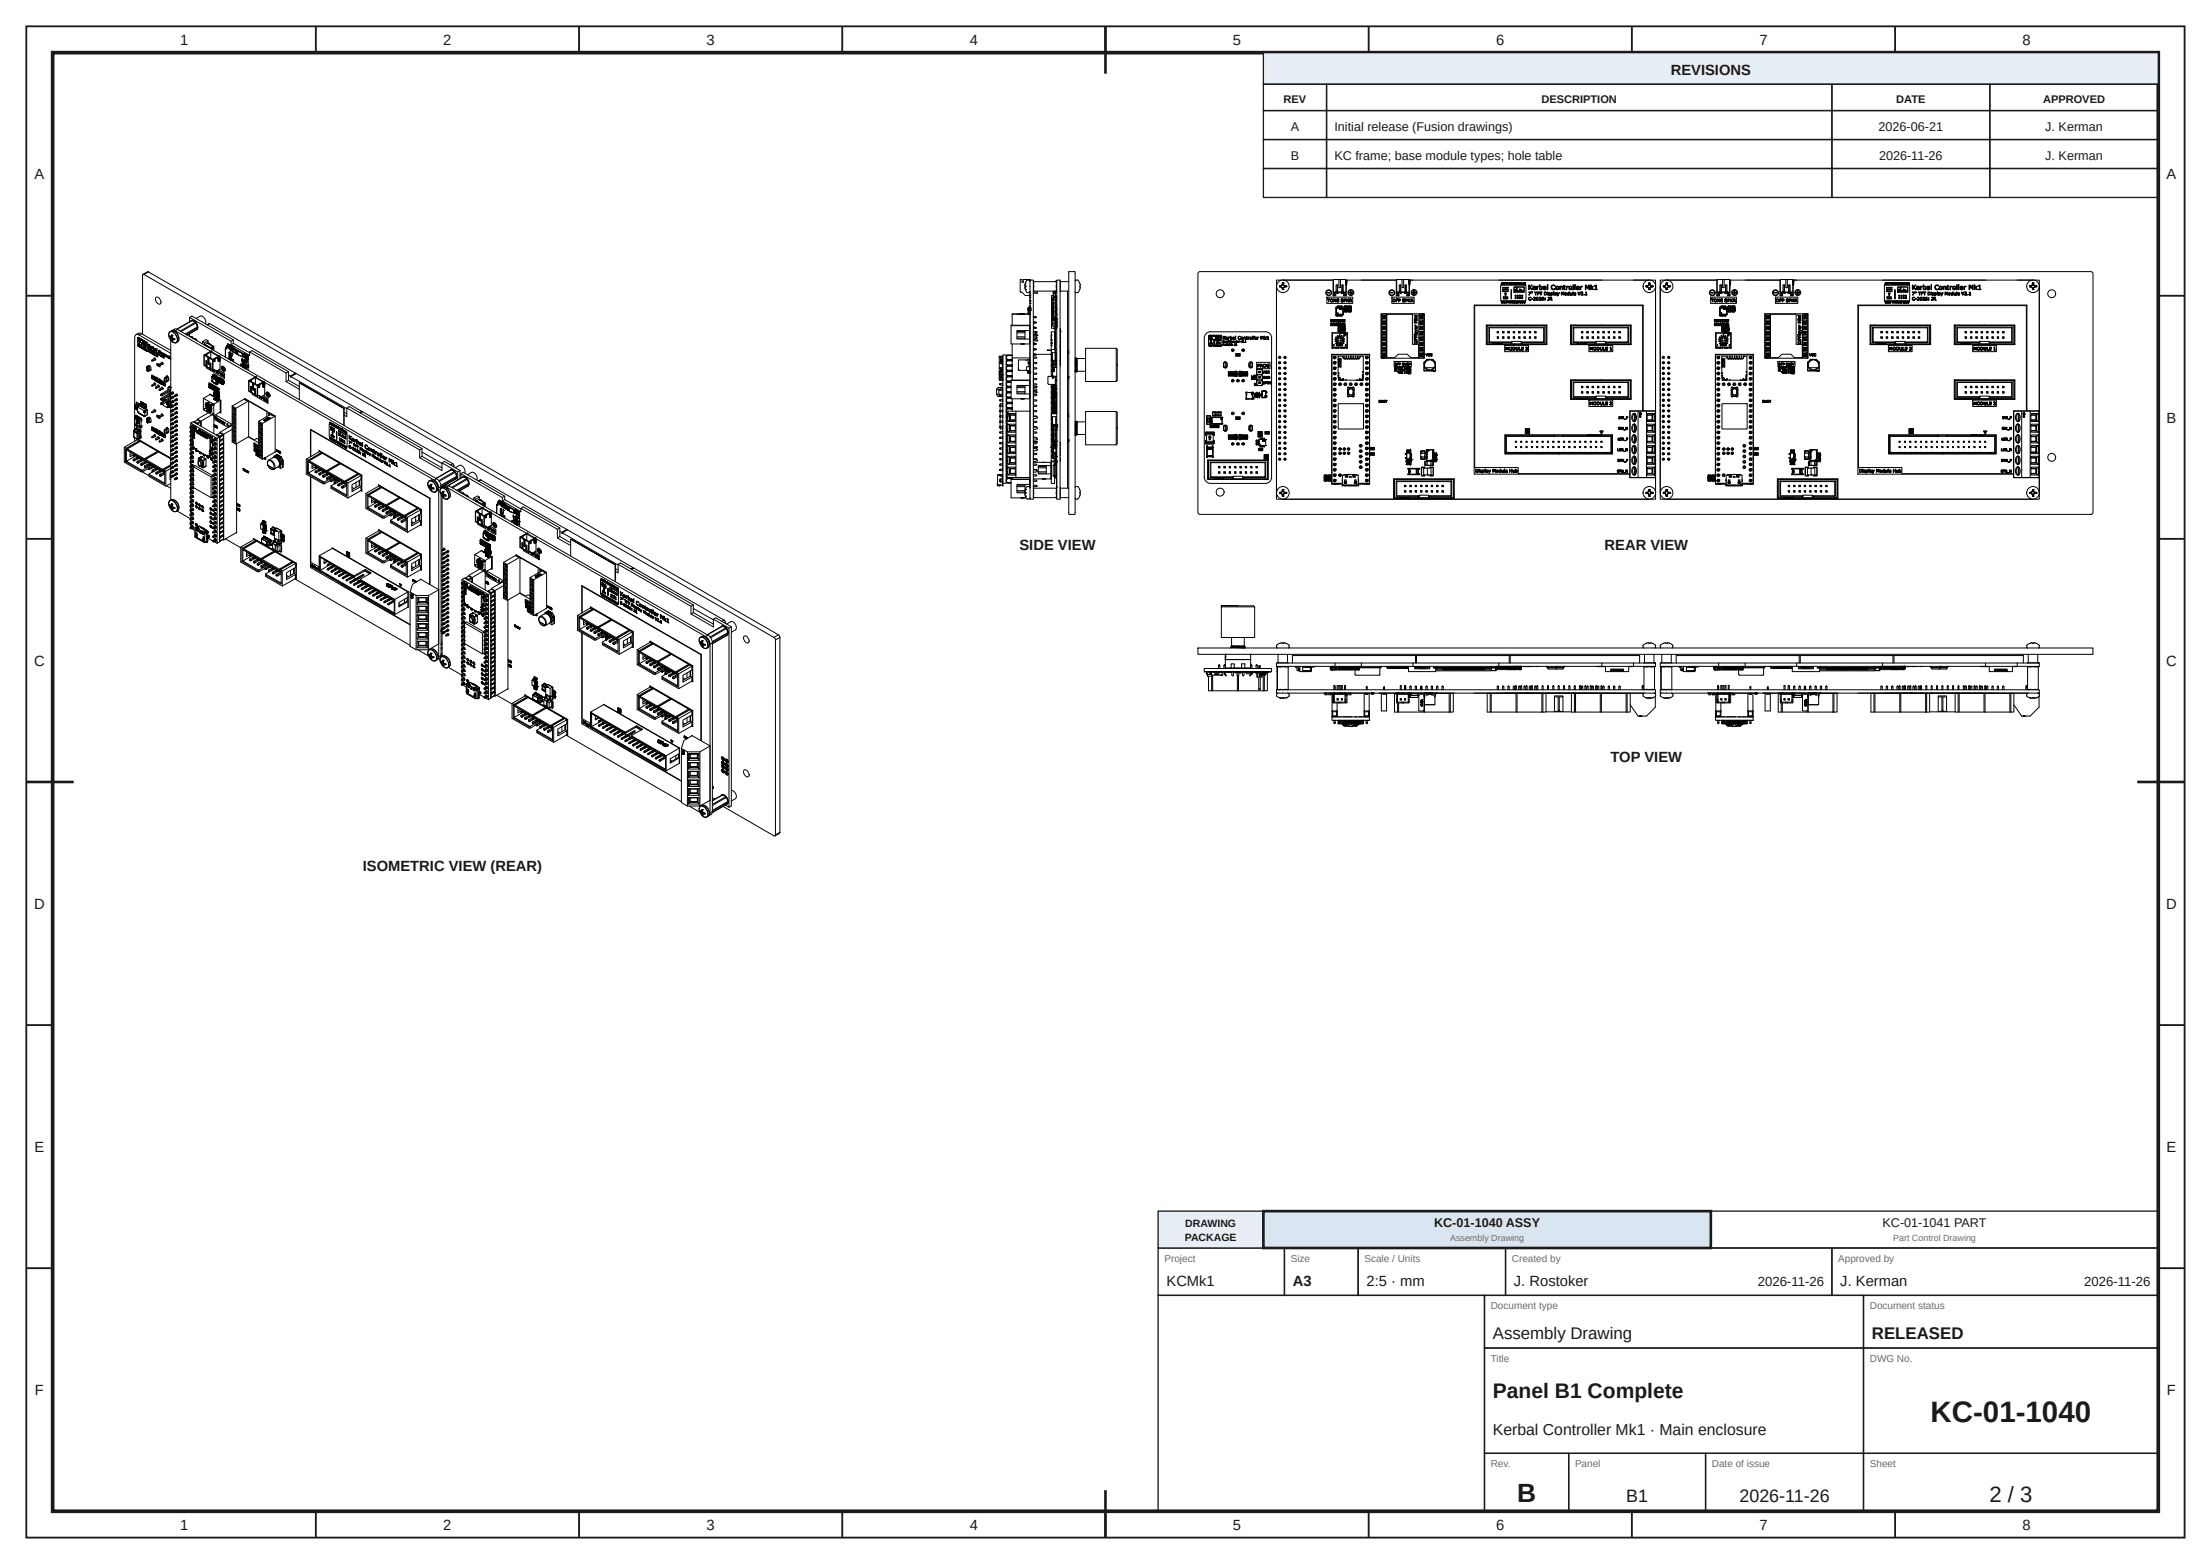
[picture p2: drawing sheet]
<svg xmlns="http://www.w3.org/2000/svg" width="420mm" height="297mm" viewBox="0 0 420 297" stroke-linecap="round" stroke-linejoin="round" font-family="sans-serif">
<defs><g id="words">
<text font-size="5.6" fill="#1a1a1a" x="366.7" y="270">KC-01-1040</text>
<text font-size="5" fill="#1a1a1a" x="288.2" y="285.2">B</text>
<text font-size="4.2" fill="#1a1a1a" x="377.9" y="285.2">2 / 3</text>
<text font-size="4" fill="#1a1a1a" x="283.6" y="265.5">Panel B1 Complete</text>
<g font-size="3.4" fill="#1a1a1a">
<text x="308.9" y="285.2">B1</text>
<text x="330.4" y="285.2">2026-11-26</text>
</g>
<g font-size="3.2" fill="#1a1a1a">
<text x="283.6" y="254.2">Assembly Drawing</text>
<text x="355.6" y="254.2">RELEASED</text>
</g>
<text font-size="3" fill="#1a1a1a" x="283.6" y="272.5">Kerbal Controller Mk1 · Main enclosure</text>
<g font-size="2.8" fill="#1a1a1a">
<text x="34.2" y="8.6">1</text>
<text x="84.2" y="8.6">2</text>
<text x="134.2" y="8.6">3</text>
<text x="184.2" y="8.6">4</text>
<text x="234.2" y="8.6">5</text>
<text x="284.2" y="8.6">6</text>
<text x="334.2" y="8.6">7</text>
<text x="384.2" y="8.6">8</text>
<text x="317.4" y="14.3">REVISIONS</text>
<text x="6.6" y="34.1">A</text>
<text x="411.6" y="34.1">A</text>
<text x="6.6" y="80.2">B</text>
<text x="411.6" y="80.2">B</text>
<text x="193.7" y="104.5">SIDE VIEW</text>
<text x="304.8" y="104.5">REAR VIEW</text>
<text x="6.5" y="126.4">C</text>
<text x="411.5" y="126.4">C</text>
<text x="306" y="144.7">TOP VIEW</text>
<text x="68.9" y="165.5">ISOMETRIC VIEW (REAR)</text>
<text x="6.5" y="172.6">D</text>
<text x="411.5" y="172.6">D</text>
<text x="6.6" y="218.7">E</text>
<text x="411.6" y="218.7">E</text>
<text x="221.6" y="244.2">KCMk1</text>
<text x="245.6" y="244.2">A3</text>
<text x="259.6" y="244.2">2:5 · mm</text>
<text x="287.6" y="244.2">J. Rostoker</text>
<text x="349.6" y="244.2">J. Kerman</text>
<text x="6.6" y="264.9">F</text>
<text x="411.6" y="264.9">F</text>
<text x="34.2" y="290.6">1</text>
<text x="84.2" y="290.6">2</text>
<text x="134.2" y="290.6">3</text>
<text x="184.2" y="290.6">4</text>
<text x="234.2" y="290.6">5</text>
<text x="284.2" y="290.6">6</text>
<text x="334.2" y="290.6">7</text>
<text x="384.2" y="290.6">8</text>
</g>
<g font-size="2.5" fill="#1a1a1a">
<text x="333.9" y="244.2">2026-11-26</text>
<text x="395.9" y="244.2">2026-11-26</text>
</g>
<g font-size="2.4" fill="#1a1a1a">
<text x="245.2" y="24.9">A</text>
<text x="253.5" y="24.9">Initial release (Fusion drawings)</text>
<text x="356.9" y="24.9">2026-06-21</text>
<text x="388.5" y="24.9">J. Kerman</text>
<text x="245.2" y="30.4">B</text>
<text x="253.5" y="30.4">KC frame; base module types; hole table</text>
<text x="357" y="30.4">2026-11-26</text>
<text x="388.5" y="30.4">J. Kerman</text>
<text x="272.4" y="233">KC-01-1040 ASSY</text>
<text x="357.6" y="233">KC-01-1041 PART</text>
</g>
<g font-size="2.1" fill="#1a1a1a">
<text x="243.8" y="19.6">REV</text>
<text x="292.8" y="19.6">DESCRIPTION</text>
<text x="360.2" y="19.6">DATE</text>
<text x="388.1" y="19.6">APPROVED</text>
</g>
<g font-size="2" fill="#1a1a1a">
<text x="225.2" y="233">DRAWING</text>
<text x="225.1" y="235.6">PACKAGE</text>
</g>
<g font-size="1.9" fill="#6b6b6b">
<text x="221.2" y="239.6">Project</text>
<text x="245.2" y="239.6">Size</text>
<text x="259.2" y="239.6">Scale / Units</text>
<text x="287.2" y="239.6">Created by</text>
<text x="349.2" y="239.6">Approved by</text>
<text x="283.2" y="248.6">Document type</text>
<text x="355.2" y="248.6">Document status</text>
<text x="283.2" y="258.6">Title</text>
<text x="355.2" y="258.6">DWG No.</text>
<text x="283.2" y="278.6">Rev.</text>
<text x="299.2" y="278.6">Panel</text>
<text x="325.2" y="278.6">Date of issue</text>
<text x="355.2" y="278.6">Sheet</text>
</g>
<g font-size="1.7" fill="#6b6b6b">
<text x="275.5" y="235.7">Assembly Drawing</text>
<text x="359.6" y="235.7">Part Control Drawing</text>
</g>
</g></defs>
<g fill="none" stroke="#1a1a1a" stroke-width=".35">
<path d="M5 5h410v287h-410zM60 5v5M110 5v5M160 5v5M210 5v5M260 5v5M310 5v5M360 5v5M5 56.2h5M410 56.2h5M5 102.3h5M410 102.3h5"/>
<path d="M5 148.5h5M410 148.5h5M5 194.7h5M410 194.7h5M5 240.8h5M410 240.8h5M60 287v5M110 287v5M160 287v5M210 287v5M260 287v5M310 287v5"/>
<path d="M360 287v5"/>
</g>
<path d="M10 10h400v277h-400z" fill="none" stroke="#1a1a1a" stroke-width=".7" stroke-linecap="butt"/>
<path d="M210 5v9M5 148.5h9M406 148.5h9M210 283v9" fill="none" stroke="#1a1a1a" stroke-width=".5"/>
<path d="M240 10h170v6h-170z" fill="#e8eef5"/>
<g fill="none" stroke="#1a1a1a" stroke-width=".25">
<path d="M240 10h170v6h-170zM240 16h12v5h-12zM252 16h96v5h-96zM348 16h30v5h-30zM378 16h32v5h-32zM240 21h12v5.5h-12zM240 26.5h12v5.5h-12zM240 32h12v5.5h-12zM252 21h96v5.5h-96zM252 26.5h96v5.5h-96zM252 32h96v5.5h-96zM348 21h30v5.5h-30z"/>
<path d="M348 26.5h30v5.5h-30zM348 32h30v5.5h-30zM378 21h32v5.5h-32zM378 26.5h32v5.5h-32zM378 32h32v5.5h-32zM220 237h24v9h-24zM244 237h14v9h-14zM258 237h28v9h-28zM286 237h62v9h-62zM348 237h62v9h-62zM220 246h62v41h-62zM282 246h72v10h-72z"/>
<path d="M282 256h72v20h-72zM354 246h56v10h-56zM354 256h56v20h-56zM282 276h16v11h-16zM298 276h26v11h-26zM324 276h30v11h-30zM354 276h56v11h-56z"/>
</g>
<path d="M220 230h20v7h-20z" fill="#e8eef5"/>
<path d="M220 230h20v7h-20z" fill="none" stroke="#1a1a1a" stroke-width=".25"/>
<path d="M240 230h85v7h-85z" fill="#d9e6f2"/>
<path d="M240 230h85v7h-85z" fill="none" stroke="#1a1a1a" stroke-width=".5"/>
<path d="M325 230h85v7h-85z" fill="none" stroke="#1a1a1a" stroke-width=".25"/>
<g fill="none" stroke="#000" stroke-width=".19">
<path d="M27.4 52.1l-.3 .1v11.3M27.4 52.1l119.6 68.9M28.2 51.6h-.1l-.9 .5M28.2 51.6l119.7 69M28.2 51.6l-.8 .5M29.6 56.5a.76 .76 0 0 1 .8 .4 .76 .76 0 0 1-.1 .9 .98 .98 0 0 1-.7-1.3zM192.3 59.6h.1M192.3 59.6h3.4M192.3 59.6v2.2M193.3 59.6h.1M193.4 59.6h.1M193.5 59.6h.1"/>
<path d="M193.6 59.6h.1M193.9 59.6h.1M194 59.6h.1M194.1 59.6h.1M194.1 53.1h-.3v2.4h.3l.7 .6h.9M194.1 53.1l.1 .5M194.2 53.6h.1M194.2 59.6h.1M194.3 59.6h.1M194.4 59.6h.1M194.4 53.6h.1M194.4 53.1v.5"/>
<path d="M194.4 53.1h1.3M194.4 53.1h.1M194.5 59.6h.1M194.7 54.1v.1M194.7 54.6h.1M194.7 54.2l.1 .1M194.7 54.6l.1 .4M194.7 54.5h.1M194.7 54v.1M194.7 54h.1M194.8 53.8h.1M194.8 54.3h.1"/>
<path d="M194.8 54.5h.1M194.8 54.5h-.1M194.8 55h.1M194.8 55l.3 .5M194.8 53.7l-.1 .3M194.8 53.7v.1M194.8 54.3v.2M195.1 55.5l.4 .1M195.3 58.7h.1M195.3 58.8h.1M195.3 58.5v1.1M195.3 58.5h.1"/>
<path d="M195.3 58.9h.1M195.3 58.4v.1M195.4 58.5h.1M195.4 58.9h.1M195.4 59h.1M195.4 58.4h.3M195.4 59h.3M195.4 58.9l-.1 .1M195.4 58.5v.4M195.4 58.5h-.1M195.4 58.9h.3M195.4 59.6h.1"/>
<path d="M195.4 59v.6M195.4 53.2l.3 .3M195.5 53.2h-.4l-.3 .5M195.5 59.6h.1M195.5 59v.6M195.6 58.7h.1M195.6 58.6h.1M195.6 58.8h.1M195.6 58.5h.1M195.6 58.3h-.1M195.6 58.2v.1M195.6 58.7v.1"/>
<path d="M195.6 59.6h.1M195.7 56h.1M195.7 57h.1M195.7 56.4h.1M195.7 57.2h.1M195.7 57.6h.1M195.7 58.9h.1M195.7 58.5h.1M195.7 59h.1M195.7 53.2h.6v41.6h-.6zM195.7 58.1l-.1 .2M195.7 53.2v.2"/>
<path d="M195.7 55.4v2.2M195.7 57.9v34.7M195.7 58.4h-.3M195.7 58.2l-.1 .2M195.7 55.3l-.3 .3M195.7 53.1h.1M195.7 53.1v.1M196.3 53.5h.1v1.8l-.1-.1M196.3 55.5h.7v.2M196.3 55.7h.7M196.4 55.3h4.2M196.4 53.5h4.2"/>
<path d="M199.7 57.6v-.9l.1 .9h.3M199.7 56.6h.4M199.7 57.6v3.3M199.8 57.6v3.3M199.8 57.5h.1M199.9 56.6l-.1 1.1h.3M199.9 56.6v.5h.2M200.1 56.9l.1 .6M200.1 55.3l.1 .3M200.1 58.9v.2M200.1 59.1h.1M200.1 58.3h.1"/>
<path d="M200.1 57.8h-.2v.1h.2M200.1 59.4h-.2v.1h.2M200.1 59.8h-.2v.1h.2M200.1 58.6h-.2v.1h.2M200.1 58.2h-.2v.1h.2M200.1 59h-.2v.1h.2M200.1 56.1h-.4v.6M200.1 56.9h.3M200.1 55.6v1.3M200.1 57.5v2.8M200.1 58.1h.1M200.1 58.5h.1"/>
<path d="M200.1 58.7h.1M200.1 57.5l.1 2.8M200.1 56.5h.3M200.1 55.6h.3M200.1 56.3h.3M200.2 55.6h.2M200.2 57.5h.2M200.2 59.9h-.1M200.2 55.6h.1M200.3 55.6h.1M200.3 55.3l.1 .1h-.1M200.4 53.5h.1"/>
<path d="M200.4 55.3v4.4M200.4 59.3l-.1-.1-.1 .1M200.5 56.9h.2v2.1M200.5 59.3h.1M200.5 58l.1 .4zM200.5 55.3l.1 4.4-.1-.4M200.5 58.4h.1M200.5 58h.1M200.5 55.6h.2M200.5 56.5h.1M200.5 56.9h.2M200.5 56.3h.1"/>
<path d="M200.6 56.5l.1 .2M200.6 56.5h.1M200.6 56.3h.1M200.7 59v1.4M200.7 59.1v.1M200.7 58.7h.1M200.7 56.5h.1M200.7 56.5h-.1M200.7 59v.1M200.7 55.3v.2zM200.7 56.3v.2M200.7 53.5v1.8"/>
<path d="M200.7 55.2v.1M200.7 56.1v.2M200.7 56.5v.2M200.7 56.3h.1M200.7 58.4h.1M200.7 59.3h.1M200.7 59.7h.1M200.7 58h.1M200.7 53.2h.7v41.6h-.7zM200.7 56.1l-.1 .2M200.7 53.4v2M200.7 58.5v.2"/>
<path d="M201.4 53.4v2M201.4 55.3h1.6M201.4 53.5h1.6M202.8 55.3v37.4M203 51.6h1.2v46.1h-1.2zM204.2 55.4l.1 .1 .4 .1M204.7 53.2h-.3l-.2 .2M204.7 53.2l.4 .6M205.1 53.8h.1M205.1 54.9v.1M205.1 54.9l-.4 .7M205.1 53.8l.1 .4"/>
<path d="M205.2 54.2v.3M205.2 54.5v.1M205.2 54.2h.1M205.2 54.6l-.1 .3M227.7 51.6h169.6l.3 .3v45.5l-.3 .3h-169.4l-.3-.3v-45.5zM242.5 54.5v39M243.1 54.3v.2M243.1 54.4l.2 .1h-.2M243.1 54.5h.1M243.1 54.3h.1M243.1 54.3v.1M243.3 54.3h-.2"/>
<path d="M243.3 54.4l.3 .2M243.3 54.5l.2 .1M243.5 54.6h.1M243.5 54.2l-.2 .1M243.5 54.6l.1 .4M243.5 54.1v.1M243.6 54.2l-.3 .1M243.6 54l-.1 .1M243.6 54h.1M243.6 53.7v.2M243.6 55h.1M243.6 53.8h.1"/>
<path d="M243.6 54l-.1 .2M243.6 55h.2M243.6 53.7h.2M243.6 53.8v.2M243.8 53.8h.1M243.8 53.8v.2M243.8 55h-.2M243.8 53.8h-.2M243.8 55h.1M243.8 54h.1M243.8 54v.2M243.8 53.2h9.4"/>
<path d="M243.8 53.7v.2M243.8 54l.1 .1M243.8 54.6v.4M243.8 54.2l.3 .1M243.9 54.1v.1M243.9 54.6l-.1 .4M243.9 54.6h.1M243.9 54.2l.2 .1M244.1 54.3h.1M244.1 54.3h.2M244.1 54.4l-.3 .2M244.1 54.3l.2 .1-.2 .1"/>
<path d="M244.3 54.3v.2l-.4 .1M244.3 54.3h.1M244.3 54.5h.1M252.1 56.4h4.9v1.2h-4.9zM252.2 56.7h.4l-.2 .1v.5v-.5zM252.2 55.5h.4v.2h-.4zM252.7 56.8h.5l-.1 .5-.4-.1zM253.3 56.7l.2 .1 .2 .4 .1-.5v.6l-.4-.5-.1 .5zM253.3 55.4h2.3M253.5 55.5h.1v.6h-.1M253.5 55.5v.6h-.2v-3h2.4v3h-.2v-.6M253.7 58.4l.1 1.4"/>
<path d="M253.8 59.8h.1M253.8 58.4l.1-.1v.1M253.8 55.3h.3M253.9 55.5h.1M253.9 59.6h.1M253.9 58.5h.1M253.9 58.5v1.1M253.9 59.6l.1 .1M253.9 58.4v1.3M253.9 59.7l-.1 .1M254 56.7h.4l-.4 .1v.2h.4l-.4 .1v.2h.4h-.4zM254 55.5v.2"/>
<path d="M254 58.5h1M254 59.7h1M254 58.5h-.1M254 58.5h.1M254 59.7h.1M254 55.5v.2h.2v-.2M254 54.1v1.2M254 55.7v.1M254 59.7v.4h.2v-.4M254 58.5v-.4h.2v.4M254.1 55.5v-1.4h-.3v1.4M254.1 55.7v.1"/>
<path d="M254.2 55.5l-.1 .3-.2-.3M254.3 58.5v-.4h.1v.4M254.3 59.7v.4h.1v-.4M254.3 53.1h.1M254.3 53.1v1.5h.3v-1.5M254.4 55.5h.1M254.5 58.7h.1M254.6 58.7h.1M254.6 58.7h-.1M254.6 58.7l.1 .1M254.6 58.8h.1M254.6 58.5v-.4h.1v.4"/>
<path d="M254.6 59.7v.4h.1v-.4M254.6 58.7l-.1 .1M254.6 58.6h.1M254.7 58.7h.1M254.7 58.6v.1M254.7 53.1h.1M254.7 58.8h.1M254.8 58.7h.1M254.8 55.5l.1 .2 .2-.2M254.8 56.8h.4l-.4 .1v.1l.4 .1-.1 .2h-.4v-.1h.4l-.4-.2zM254.8 58.7h-.1M254.8 58.6h.1"/>
<path d="M254.8 58.7v.1M254.8 55.5v.2h.2v-.2M254.8 58.5v-.4h.2v.4M254.8 59.7v.4h.2v-.4M254.9 58.7h.1M254.8 58.8h.1M254.9 58.7l-.1 .1M254.9 58.7h-.1M254.9 55.5v-1.4h.3v1.4M254.9 58.8h.1M254.9 55.3h.3M255 54.1v1.2"/>
<path d="M255 55.5h.1M255 59.7h.1M255 58.5h.1M255.1 59.6l-.1 .1M255.1 55.5h.1M255.1 59.6h.1M255.1 58.5h.1M255.1 58.5v1.1M255.2 58.4h-.2l.1 1.4 .1-.1v-1.3M255.2 55.5v.6M255.2 55.5h.1M255.2 56.1l.1 .1"/>
<path d="M255.3 56.7l.4 .2-.1 .2h-.2v.2zM255.3 58.3l.1 .3v-.3M255.3 58.8h.1M255.3 58.8l.1 .4 .4 .1 .2-.1v-.4M255.3 58.2l.2-.1h.4l.1 .1M255.4 56.8a.15 .15 0 0 1 .2 .1 .15 .15 0 0 1-.2 .2zM255.4 58.2h.5M255.4 58.8l.1 .4 .4-.1v-.3M255.5 55.5h-.2v.6h.2M255.5 58.5h.1M255.5 58.9h.1M255.5 59h.1"/>
<path d="M255.5 58.4h.3M255.5 58.9h.3M255.7 53.2l.1 2.9-.5 .1M255.7 53.5h.1M255.7 53.4h.1M255.7 53.6h.1M255.7 53.3h.1M255.7 53.8h.1M255.7 54h.1M255.7 54.1h.1M255.7 53.3v.4M255.7 53.8v.3"/>
<path d="M255.7 53.2h9.6l-.1 2.9 .5 .1M255.8 56.7l.1 .4 .4-.4-.3 .3 .3 .3-.3-.2-.2 .2zM255.8 58.9h.1M255.8 58.5h.1M255.8 58.9v.1h-.3M255.8 59h.1M255.8 58.7h.1M255.8 58.6h.1M255.8 58.8h.1M255.8 58.9v-.5h-.3v.6M255.9 58.3l.1 .3v-.3M255.9 58.8h.1"/>
<path d="M256 58.3v.3M256 58.8v.3M256.1 59.1l.1 .2h.3l.2-.2M256.1 58.6h.1M256.1 58.8h.1M256.1 58.3v.3M256.1 58.8v.3M256.2 58.2h.4M256.2 59.1v.1l.4-.1M256.2 55.5h.4v-.3v.3h.4v.1h-.4v.3v-.3h-.4zM256.2 58.5h.1M256.2 58.9h.1"/>
<path d="M256.2 59h.1M256.2 59h.3M256.2 58.9h.3M256.4 56.7l.3 .1-.1 .3 .3 .2-.3-.2-.2 .2zM256.5 56.8h.1v.2h-.1zM256.5 58.5h.1M256.5 58.9h.1M256.5 59h.1M256.5 58.4h-.3v.6M256.5 58.4h-.3M256.5 58.7h.1M256.5 58.6h.1"/>
<path d="M256.5 58.8h.1M256.5 58.4v.6M256.6 58.3v.3M256.6 58.8v.3M256.6 58.6h.1M256.6 58.8h.1M256.7 58.3v.3M256.7 58.8v.3M256.7 58.2l-.1-.1h-.4l-.1 .1M262.4 59.6h8.2v8.4h-8.2M262.4 59.6h1v8.4h-1zM262.4 59.6v8.4"/>
<path d="M262.6 59.9h.6v.7h-.6zM262.6 59.9l.1 .2M263.2 59.9l-.1 .2h-.4M263.4 59.7h4.9v5.7h1.2v2.5h-1.5l-.7-.6h-1.7l-.7 .6h-1.5zM264.2 55.5h.4v.1h-.4zM264.4 56.4h4.2v1.2h-4.2zM264.6 56.7l.4 .2-.1 .4h-.3zM264.6 56.8l.4 .1-.1 .4h-.3zM265.2 56.7h.4l-.3 .1v.2h.2l-.2 .1v.2zM265.3 55.4h2.3M265.5 55.5h.1v.6h-.1M265.5 55.5v.6h-.2v-3h2.4v3h-.2v-.6"/>
<path d="M265.7 56.7l.3 .2v.2h-.3v.2zM265.7 56.8h.2l.1 .2-.3 .1zM265.7 55.5v.7M265.8 55.3h.3M265.9 55.5h.1M266 55.5h-.1M266 55.5v.2h.2v-.2M266 54.1v1.2M266.1 55.5v-1.4h-.3v1.4M266.2 55.5l-.1 .3-.2-.3M266.3 53.1h.1M266.3 53.1v1.5h.3v-1.5"/>
<path d="M266.4 56.8h.4v.1h-.3l.3 .2v.2h-.4v-.1h.4l-.4-.2zM266.4 55.5h.1M266.5 55.5h.1M266.7 53.1h.1M266.8 55.5l.1 .2 .2-.2M266.8 55.5v.2h.2v-.2M266.9 55.5v-1.4h.3v1.4M266.9 55.3h.3M267 56.7l.4 .2-.1 .2h-.2v.2zM267 54.1v1.2M267 55.5h.1M267.1 56.8l.2 .1v.1l-.2 .1z"/>
<path d="M267.1 55.5h.1M267.2 55.5h.1M267.2 55.5l.1 .7M267.5 56.7l.1 .4 .3-.4-.2 .3 .2 .3-.3-.2-.1 .2zM267.5 55.5h-.2v.6h.2M267.7 53.5h.1M267.7 53.4h.1M267.7 53.6h.1M267.7 53.3h.1M267.7 53.8h.1M267.7 54h.1M267.7 54.1h.1"/>
<path d="M267.7 53.3v.4M267.7 53.8v.3M268 56.7l.4 .1-.1 .3 .2 .2-.3-.2-.2 .2zM268.1 56.8h.2v.2h-.2zM268.2 55.5h.4v-.3v.3h.4v.1h-.4v.3v-.3h-.4zM268.6 59.8l.1 .1zM268.8 59.9h.4zM269.5 59.6h1v8.4h-1zM269.7 59.9h.7v.7h-.7zM269.7 59.9l.2 .2M269.9 59.6h.4M269.9 59.6h.1"/>
<path d="M270.2 59.6h.1M270.3 59.6h.1M270.4 59.9l-.2 .2M280.1 58h31.9v20l-2.4 .1v11.9h-21.2v-1.2h-8.3zM285.1 54.2h4.7l.1 2.8-4.7 .1-.1-.1zM285.2 57.2l.1 .3 .2-.3 .2 .3 .2-.3 .2 .3 .3-.2-.2 .3-.2-.3-.2 .3-.2-.3-.3 .3zM285.2 53.7l.1 .3h-.1zM285.4 53.7h.2h-.1l.1 .3h-.2zM285.4 54.9h1.1l.1 .1-1.1 .1zM285.5 55.2h1l.1 .1-1.1 .1zM285.5 54.6h1l.1 .1h-1.1zM285.6 56.4h.8v.3l-.8 .1z"/>
<path d="M285.6 56.5h.7v.2h-.7zM285.6 53.7h.3v.3h-.3zM285.7 53.9h.1zM285.8 53.8h.1M285.9 55.7h.3l-.1 .7h-.2zM286 53.7v.1zM286.2 53.7h.2h-.2l.2 .2v.1h-.3l.2-.1zM286.5 57.2l.2 .2v-.2l.2 .2 .1-.2-.1 .4-.1-.2-.2 .2zM286.6 53.7h.3l-.2 .1 .1 .2-.2-.1zM287.1 55.1v1.7zM287.1 57.3l.3-.1v.4a.22 .22 0 0 1-.3-.1 .22 .22 0 0 1 0-.2zM287.2 57.3h.1v.2z"/>
<path d="M287.4 53.7l.2 .2 .1-.2v.3l-.3-.2v.2zM287.5 57.2l.3 .1v.3l-.2-.2-.1 .2zM287.6 54.5h2v1h-2zM287.6 57.3h.1zM287.6 54.5h1.9v1h-.1v-.3h-.2v.3h-.1v-.5h-.2l-.1 .5v-.6h-.2v.6h-.1v-.3h-.2v.3h-.1v-.9h-.2v.9h-.1v-.5h-.2v.5h-.1zM287.7 53.7h.3l-.1 .3zM287.8 56.5h.2v.2h-.1zM287.9 56l.1 .1v.2l-.2-.1zM287.9 57.2l.1 .1 .2-.1-.2 .2 .2 .2-.2-.2-.1 .2zM288 53.7h.3v.3l-.2-.1-.1 .1zM288.1 53.7v.1zM288.2 56.5h.2l.1 .2h-.2z"/>
<path d="M288.2 57.2h.2l-.1 .1 .1 .3-.2-.1h.2zM288.3 56l.2 .1-.1 .2-.2-.1zM288.5 53.8l.1-.1v.2h-.1zM288.6 57.2l.2 .3 .2-.3 .2 .3 .2-.3 .2 .3 .2-.2-.2 .3-.2-.3-.2 .3-.2-.3-.2 .3zM288.6 56.5h.2l.1 .2h-.2zM288.8 53.7l.2 .3h-.2zM289.1 53.7l.1 .3h-.1zM289.1 56.5h.2l-.1 .2h-.1zM289.1 56.1h.2l-.1 .2h-.1zM289.3 53.7h.2h-.1l.1 .3h-.2zM289.6 53.7h.2l.1 .3-.2-.1-.1 .1zM289.6 53.7l.1 .1z"/>
<path d="M290.4 55.5h.4l-.3 .5 .2-.5zM290.4 54.1h.1v.5l.6-.5-.4 .5 .4 .4-.5-.4-.2 .4zM290.4 56.5h.5v.1l-.3-.1-.2 .1 .2 .4 .3-.1-.1 .1h-.4zM290.9 55.4l.1 .2zM290.9 56.7l.3 .1zM291.1 55.4v.2zM291.2 54.4h.5v.3l-.4 .1 .1 .1 .3-.1v.2l-.5-.1zM291.3 54.5l.3-.1v.2h-.3zM291.3 56.5h.4v.2l-.3 .3h.3h-.4l.3-.4zM291.5 55.5h.5h-.2v.5l-.1-.5zM291.9 56.5h.3l-.1 .5-.3-.1zM291.9 54.4h.4l-.3 .1v.5h-.1z"/>
<path d="M291.9 56.5l.2 .1-.1 .4-.1-.1zM292.1 55.5h.4h-.4v.2h.3l-.3 .1v.2zM292.4 56.5h.3v.2l-.3 .3h.3h-.4l.3-.4zM292.4 54.1h.1v.3l.3-.1a.4 .4 0 0 1 0 .7h-.4zM292.5 55.5h.5h-.2v.5l-.1-.5zM292.5 54.5h.4l-.1 .4h-.3zM292.9 56.5l.3-.1-.3 .3a.2 .2 0 0 1 .3 .1 .2 .2 0 0 1-.1 .2l-.2-.1zM292.9 56.7h.2l.1 .2h-.3zM293.2 54.4h.5v.6l-.5-.1v-.3h.4l-.1-.2-.3 .1zM293.3 54.7h.3v.2h-.3zM293.3 55.5l.5 .1-.1 .4h-.4zM293.4 55.5l.3 .1v.3l-.3 .1z"/>
<path d="M293.4 56.9l.1 .1zM293.4 56.6l.1 .1zM293.9 54.1h.1v.9h-.1zM294 55.5h.1M294 55.6v.4zM294 56.4h.3v.5l-.2 .1h-.1l.2-.1v-.4zM294.2 55.6h.3l-.3 .1 .3 .2-.1 .1h-.2l.2-.1-.2-.1zM294.4 56.4l.3 .1v.3l.2 .2-.3-.2-.2 .2zM294.5 56.5h.2v.2h-.2zM294.6 55.6h.3l.1 .1v.3h-.3v.2zM294.7 55.7h.2v.3h-.2zM294.7 54.3l.4-.2 .3 .1v.1l-.5-.1-.1 .3 .1 .4 .5-.1v.1l-.4 .1-.3-.1-.1-.3z"/>
<path d="M295.1 55.4l.1 .6zM295.3 55.6l.4 .1v.3h-.4l.1-.2h.2zM295.4 55.9l.2-.1v.1zM295.8 55.6l.2 .3 .2-.3-.2 .6zM296.3 54.4h.5v.6h-.1v-.6l-.3 .1v.5h-.1zM296.6 55.5h.1l.1 .3 .3-.3v.5l-.1-.5-.1 .4-.2-.4-.1 .5zM297.1 54.2h.1v.2h.2h-.2v.5l.2 .1-.3-.1zM297.3 55.6l.3 .1v.3h-.3zM297.3 55.7l.1-.1a.16 .16 0 0 1 .2 .2 .16 .16 0 0 1-.3 .1zM297.5 54.4h.5l-.4 .1v.5h-.1zM297.8 55.6h.2l.1-.2v.6h-.3zM297.8 55.7h.2v.2h-.2z"/>
<path d="M298.2 54.5h.3l-.1 .4-.2-.1zM298.3 55.6l.1 .4 .2-.1v-.3v.4h-.3zM298.8 54.1h.1v.9h-.1zM298.8 55.4l.1 .6zM299 55.6l.4 .1v.1h-.4l.3 .2h-.3zM299.1 55.7l.1-.1 .1 .2zM299.1 54.1h.1v.9h-.1zM299.5 54.4h.5v.3h-.5l.2 .2 .3-.1v.2l-.5-.1zM299.6 54.5l.2-.1 .1 .2h-.4zM299.7 55.5l.3 .5 .2-.5-.2 .5h-.1zM300.2 54.4h.4l-.3 .1v.5h-.1zM300.3 55.5h.4v.2l-.3 .3h.3h-.4l.3-.3v-.2z"/>
<path d="M300.9 55.9l.1 .1zM301.2 54.1h.1l.2 .5 .3-.4 .1-.1v.9h-.1v-.7l-.1 .2a.18 .18 0 0 1-.2 .3 .18 .18 0 0 1-.1-.3l-.1-.2v.7h-.1zM301.2 55.5h.2l.1 .5h-.3h.1v-.4zM302.2 54.1h.1v.6l.4-.3-.3 .3 .4 .3-.4-.3-.2 .3zM302.9 54.3l.4-.2v.8l.1 .1h-.5l.2-.1v-.6zM310.3 53.2h4.2v41.6h-72v-41.6h10.8v3h.4v-.7M312.7 54.4l.2 .1M312.7 54.5h.1M312.7 54.3h.1M312.7 54.5h.2M312.7 54.3v.1M312.9 54.3h-.2"/>
<path d="M312.9 54.3h.1M312.9 54.4l.3 .2M312.9 54.5l.3 .2M313.2 54.2l-.3 .1M313.2 54.6v.2M313.2 54.8h.1M313.2 53.2h-45.5l.1 2.9-.5 .1M313.2 54.8v.2M313.2 54l-.1 .2-.4 .1v.2M313.2 53.7v.2M313.2 54h.1M313.2 54.8v.2h.2"/>
<path d="M313.2 55h.1M313.2 53.8h.1M313.2 54v.2M313.2 53.7h.2M313.2 54.7v.1M313.2 53.8v.2M313.4 53.8v.2M313.4 53.8h.1M313.4 55h.1M313.4 54v.2M313.4 55h-.1M313.4 53.8h-.1"/>
<path d="M313.4 54h.1M313.4 53.7v.2M313.4 54l.1 .1M313.4 54.8v.2M313.4 54.6v.4M313.5 54.2h.1M313.5 54.1l.2 .2M313.5 54.6l-.1 .1M313.5 54.2l.2 .1M313.5 54.5v.1M313.7 54.3h.1M313.7 54.3h.2"/>
<path d="M313.7 54.4l-.2 .1M313.9 54.3v.2l-.4 .1M313.9 54.3h.1M313.9 54.5h.1M313.9 54.5h-.2M314 54.3v.2M314.5 54.5v39M315.4 54.5v39M316 54.3v.2M316 54.4l.2 .1M316 54.5h.1M316 54.3h.1"/>
<path d="M316 54.5h.2M316 54.3v.1M316.2 54.3h-.2M316.2 54.3h.1M316.2 54.4h.1M316.2 54.5l.3 .2M316.2 54.5l.2 .1M316.4 54.2l-.2 .1M316.4 54.6l.1 .2M316.5 54.8v.2M316.5 54l-.1 .2-.4 .1M316.5 53.7v.2"/>
<path d="M316.5 54h.1M316.5 54.7v.3M316.5 55h.1M316.5 53.8h.1M316.5 55h.2M316.5 53.7h.2M316.5 53.8l-.1 .4M316.5 53.8h.2M316.6 53.8l.1 .2M316.7 53.8h.1M316.7 55h.1M316.7 54.8l-.1 .2"/>
<path d="M316.7 54v.2M316.7 54l.1 .1M316.7 54h.1M316.7 53.2h9.4M316.7 53.7v.2M316.7 54.8v.2M316.7 54.6v.2M316.7 54.2h.1M316.8 54.1v.1M316.8 54.6l-.1 .2M316.8 54.2l.1 .1M316.8 54.5l-.1 .1"/>
<path d="M316.8 54.6h.1M316.8 54.2l.2 .1M317 54.3h.1M317 54.3h.2M317 54.4l-.2 .1M317 54.3l.2 .1-.2 .1M317.2 54.3v.2l-.4 .1M317.2 54.3h.1M317.2 54.5h.1M325 56.4h4.9v1.2h-4.9zM325.1 56.7h.4l-.2 .1v.5l-.1-.5zM325.1 55.5h.4v.2h-.4z"/>
<path d="M325.7 56.9h.3v.4l-.3-.1zM326.2 56.7l.4 .5 .1-.5v.6l-.4-.5-.1 .5zM326.2 55.4h2.3M326.4 55.5h.1v.6h-.1M326.4 55.5v.6h-.2v-3h2.4v3h-.2v-.6M326.6 55.5v.7h-.4M326.6 59.7l.1 .1M326.6 58.4v1.3M326.7 55.5h-.1M326.7 59.8h.1M326.7 58.3l-.1 .1M326.7 58.3l.1 .1"/>
<path d="M326.7 55.5v-1.4h.3v1.4M326.7 55.3h.3M326.7 58.3h.1M326.8 55.5h.1M326.8 59.6h.1M326.8 58.5h.1M326.8 58.5v1.1M326.8 59.6l.1 .1M326.8 58.4v1.3M326.8 59.7l.1 .1h-.2M326.9 56.7h.3l-.3 .1v.2h.3l-.3 .1v.2h.3h-.3zM326.9 55.5v.2"/>
<path d="M326.9 58.5h1M326.9 59.7h1M326.9 58.5h-.1M326.9 59.7h.1M326.9 58.5h.1M326.9 55.5v.2h.2v-.2M326.9 54.1v1.2M326.9 55.7v.1M326.9 59.7v.4h.1v-.4M326.9 58.5v-.4h.1v.4M327 55.7v.1M327.1 55.5l-.1 .3-.2-.3"/>
<path d="M327.2 58.5v-.4h.1v.4M327.2 59.7v.4h.1v-.4M327.2 53.1h.1M327.2 53.1v1.5h.3v-1.5M327.3 55.5h.1M327.4 58.7h.1M327.4 58.5v-.4h.2v.4M327.4 59.7v.4h.2v-.4M327.5 58.7h-.1M327.5 58.8h.1M327.5 58.7h.1M327.5 58.7l-.1 .1"/>
<path d="M327.5 58.6h.1M327.6 58.7h-.1M327.6 58.6v.1M327.6 53.1h.1M327.6 58.7h.1M327.6 58.8h.1M327.6 56.8h.5l-.4 .1 .4 .2-.1 .2h-.4v-.1h.4l-.3-.2zM327.7 55.5l.1 .2 .2-.2M327.7 58.7h.1M327.7 58.7h-.1M327.7 58.6h.1M327.7 58.7v.1"/>
<path d="M327.7 55.5v.2h.2v-.2M327.7 58.8h.1M327.7 58.5v-.4h.1v.4M327.7 59.7v.4h.1v-.4M327.8 58.7h.1M327.8 58.7h-.1M327.8 55.5v-1.4h.3v1.4M327.8 58.7l-.1 .1M327.8 55.3h.3M327.8 58.8h.1M327.9 54.1v1.2M327.9 58.4v1.3"/>
<path d="M327.9 55.5h.1M327.9 59.7l.1 .1M327.9 58.5h.1M327.9 59.7h.1M328 59.6h.1M328 58.5h.1M328 58.5v1.1M328 55.5h.1M328 59.6l-.1 .1M328 58.3l-.1 .1M328.1 58.3v.1M328.1 58.4v1.4"/>
<path d="M328.1 55.5v.6M328.1 55.5h.1M328.1 56.1l.1 .1M328.2 56.7l.4 .2-.1 .2h-.2v.2zM328.2 58.3v.3h.1M328.2 58.8l.1 .4 .4 .1 .2-.2M328.2 58.8h.1M328.3 56.8l.2 .1v.1l-.2 .1zM328.3 58.3v.3M328.3 58.8v.3M328.3 58.2h.5M328.4 55.5h-.2v.6h.2"/>
<path d="M328.4 58.5h.1M328.4 58.9h.1M328.4 59h.1M328.4 59h.3M328.4 58.9h.3M328.4 58.4h.3M328.6 53.2l.1 2.9-.5 .1M328.6 53.5h.1M328.6 53.4h.1M328.6 53.6h.1M328.6 53.3h.1M328.6 53.8h.1"/>
<path d="M328.6 54h.1M328.6 54.1h.1M328.6 53.3v.4M328.6 53.8v.3M328.6 53.2h9.6l-.1 2.9 .5 .1M328.7 56.7l.1 .4 .3-.3a.32 .32 0 0 0 .1 .5l-.4-.2-.1 .2zM328.7 58.5h.1M328.7 58.9h.1M328.7 59h.1M328.7 58.4h-.3v.6M328.7 58.7h.1M328.7 58.6h.1"/>
<path d="M328.7 58.8h.1M328.7 58.4v.6M328.8 58.3v.3h.1M328.8 58.8v.3h-.5M328.8 58.8h.2M328.9 58.3v.3M328.9 58.8v.3M328.9 59.1l.2 .2h.3M329 58.3v.3h-.1M329 58.8l.1 .3 .3 .1M329.1 58.9h.1M329.1 55.5h.3v-.3h.1v.3h.4v.1h-.4v.3h-.1v-.3h-.3z"/>
<path d="M329.1 58.5h.1M329.1 59h.1M329.1 58.4h.3M329.1 58.9h.3M329.3 56.7l.3 .2-.1 .2 .3 .2-.3-.2h-.2v.2zM329.3 56.8h.2l.1 .2h-.3zM329.4 58.1h-.3l-.2 .1-.1-.1h-.4l-.2 .1M329.4 58.2h-.4M329.4 58.9h.1M329.4 58.5h.1M329.4 58.9v.1h-.3M329.4 59h.1"/>
<path d="M329.4 58.7h.1M329.4 58.6h.1M329.4 58.8h.1M329.4 58.9v-.5h-.3v.6M329.4 58.1l.2 .1M329.4 58.2h.1M329.5 58.3l.1 .3v-.3M329.5 58.8h.1M329.5 58.8l-.1 .4M329.6 58.8v.4l-.2 .1M335.3 59.6h8.2v8.4h-8.2M335.3 59.6h1v8.4h-1z"/>
<path d="M335.3 59.6v8.4M335.4 59.9h.7v.7h-.7zM335.4 59.9l.2 .2M336.1 59.9l-.1 .2h-.4M336.3 59.7h4.9v5.7h1.2v2.5h-1.5l-.7-.6h-1.7l-.7 .6h-1.5zM337.1 55.5h.4v.1h-.4zM337.3 56.4h4.2v1.2h-4.2zM337.5 56.7l.4 .2-.1 .4h-.3zM337.5 56.8l.4 .1-.1 .3-.3 .1zM338.1 56.7h.4l-.3 .1v.2h.2l-.2 .1v.2zM338.2 55.4h2.3M338.4 55.5h.1v.6h-.1"/>
<path d="M338.4 55.5v.6h-.2v-3h2.4v3h-.2v-.6M338.5 56.7l.4 .2-.1 .2h-.2v.2zM338.6 56.8h.2l.1 .2-.3 .1zM338.6 55.5v.6M338.6 56.1v.1M338.7 55.5h-.1M338.7 55.5v-1.4h.3v1.4M338.7 55.3h.3M338.8 55.5h.1M338.9 55.5v.2h.2v-.2M338.9 54.1v1.2M339.1 55.5l-.1 .3-.2-.3"/>
<path d="M339.2 53.1h.1M339.2 53.1v1.5h.3v-1.5M339.3 55.5h.1M339.3 56.8h.4l-.3 .1 .3 .2v.2h-.4v-.1h.4l-.4-.2zM339.4 55.5h.1M339.6 53.1h.1M339.7 55.5l.1 .2 .2-.2M339.7 55.5v.2h.2v-.2M339.8 55.5v-1.4h.3v1.4M339.8 55.3h.3M339.9 56.7l.4 .2-.1 .2h-.2v.2zM339.9 54.1v1.2"/>
<path d="M339.9 55.5h.1M340 56.8a.15 .15 0 0 1 .2 .1 .15 .15 0 0 1-.2 .2zM340 55.5h.1M340.1 55.5l.1 .7M340.1 55.5h.1M340.4 55.5h-.2v.6h.2M340.4 56.7v.4l.4-.4-.2 .3 .2 .3-.3-.2-.1 .2zM340.6 53.5h.1M340.6 53.4h.1M340.6 53.6h.1M340.6 53.3h.1M340.6 53.8h.1"/>
<path d="M340.6 54h.1M340.6 54.1h.1M340.6 53.3v.4M340.6 53.8v.3M340.9 56.7l.4 .1-.1 .3 .2 .2-.3-.2-.2 .2zM341 56.8h.2v.2h-.2zM341.1 55.5h.3v-.3h.1v.3h.4v.1h-.4v.3h-.1v-.3h-.3zM341.5 59.8l.1 .1zM341.7 59.9h.4zM342.4 59.6h1v8.4h-1zM342.6 59.9h.7v.7h-.7zM342.6 59.9l.1 .2"/>
<path d="M342.8 59.6h.4M342.8 59.6h.1M343.1 59.6h.1M343.2 59.6h.1M343.3 59.9l-.2 .2M353 57.9h32v20.1h2.4M353 57.9v32.1M353 58h31.9v20l-2.4 .1v11.9h-21.2v-1.2h-8.3zM358 54.2h4.7l.1 2.8-.1 .1h-4.6l-.1-.1zM358.1 57.2l.1 .3 .2-.3 .2 .3 .2-.3 .2 .3 .3-.2-.2 .3-.2-.3-.2 .3-.2-.3-.3 .3zM358.1 53.7l.1 .3h-.2zM358.3 53.7h.2h-.1l.1 .3h-.2z"/>
<path d="M358.4 54.6h1l.1 .1h-1.1zM358.4 55.2l1.1 .1-1.1 .1zM358.4 54.9l1.1 .1-1.1 .1zM358.5 56.4h.8v.3l-.8 .1zM358.5 56.5h.7v.2h-.7zM358.5 53.7h.3v.3h-.3zM358.6 53.9l.1 .1zM358.7 53.8h.1M358.7 55.7h.1a.16 .16 0 0 1 .2 0 .16 .16 0 0 1 0 .2l-.1 .5h-.1zM358.9 53.7h.1l-.1 .1zM359 53.7h.3h-.2l.2 .2v.1h-.3l.2-.1zM359.4 57.2l.2 .2v-.2l.2 .2 .1-.2-.1 .4-.1-.2-.2 .2z"/>
<path d="M359.5 53.7h.2l-.1 .1 .1 .2h-.2zM359.9 53.8l.1-.1 .1 .2h-.2zM359.9 55.1l.1 1.7zM360.1 57.3h.2l-.1 .2-.1-.1zM360.2 53.7l.3 .2 .1-.2v.3l-.3-.2-.1 .2zM360.4 57.2h.3v.4l-.2-.2-.1 .2zM360.5 54.5h1.9v1h-1.9zM360.5 57.3l.1 .1zM360.5 54.5h1.9v1h-.1v-.3h-.2v.3h-.1v-.5h-.2v.5h-.1v-.6h-.2v.6h-.1v-.3h-.2v.3h-.1v-.9h-.2v.9h-.1v-.5h-.2v.5h-.1zM360.6 53.7h.3l-.1 .3zM360.7 56.5h.2v.2h-.1zM360.7 57.2l.1 .1 .3-.1-.2 .2 .2 .2-.3-.2-.1 .2z"/>
<path d="M360.8 56l.1 .1v.2l-.2-.1zM360.9 53.7h.2l.1 .3-.2-.1-.1 .1zM361 53.7v.1zM361.1 57.2h.2l-.1 .1 .2 .1-.1 .2-.2-.1h.2zM361.3 53.7h.2l.1 .2-.2 .1zM361.4 53.7l.1 .1v.2l-.2-.1zM361.5 57.2l.2 .3 .2-.3 .2 .3 .2-.3 .2 .3 .2-.2-.2 .3-.2-.3-.2 .3-.2-.3-.2 .3zM361.5 56.5h.2l.1 .1-.2 .1zM361.5 56.1l.2-.1 .1 .2-.2 .1zM361.7 53.7l.2 .3h-.2zM361.9 56.5h.2l.1 .2h-.2zM361.9 53.7l.2 .3h-.2z"/>
<path d="M362 56l.2 .1-.1 .2-.2-.1zM362.2 53.7h.2h-.1l.1 .3h-.2zM362.5 53.7h.2l.1 .3-.3-.1v.1zM362.5 53.7l.1 .1zM363.3 55.5h.4l-.3 .5 .2-.5zM363.3 54.1h.1v.5l.6-.5-.4 .5 .4 .4h-.2l-.3-.4-.1 .4h-.1zM363.3 56.5h.4v.1l-.2-.1-.2 .1 .1 .3 .3 .1-.4-.1zM363.8 55.4l.1 .2zM363.8 56.7l.3 .1zM363.9 55.4l.1 .2zM364.2 54.4h.4v.3h-.4l.1 .2 .3-.1v.2l-.5-.1-.1-.3zM364.2 54.5l.2-.1 .1 .2h-.3z"/>
<path d="M364.2 56.5h.4l-.1 .2-.2 .3h.3h-.4l.3-.4zM364.4 55.5h.5h-.2v.5l-.1-.5zM364.8 56.5l.2-.1 .1 .2-.1 .4-.3-.1zM364.8 54.4h.4l-.3 .1v.5h-.1zM364.8 56.5l.2 .1-.1 .4-.1-.1zM365 55.5h.3h-.3v.2h.3l-.3 .1v.2zM365.3 56.5h.3v.2l-.3 .3h.3h-.4l.3-.4zM365.3 54.1h.1v.3l.3-.1 .2 .2v.3l-.2 .2h-.4zM365.4 55.5h.5h-.2v.5l-.1-.5zM365.4 54.5h.4l-.1 .4h-.3zM365.8 56.5l.3-.1-.3 .2 .3 .1v.3l-.3-.1zM365.8 56.7h.2l.1 .2-.2 .1z"/>
<path d="M366.1 54.4h.5v.6l-.5-.1v-.2l.4-.1-.1-.2-.3 .1zM366.2 54.7h.3v.1l-.3 .1zM366.2 55.5h.5l-.1 .5h-.4zM366.3 55.5l.3 .1v.3l-.3 .1zM366.3 56.9l.1 .1zM366.3 56.6l.1 .1zM366.8 54.1h.1v.9h-.1zM366.8 55.5h.1zM366.9 55.6v.4zM366.9 56.4h.2v.6h-.1h-.1l.2-.1v-.4zM367.1 55.6h.3l-.3 .1 .3 .2-.1 .1h-.2l.2-.1-.2-.1zM367.3 56.4l.3 .1v.3l.2 .2-.3-.2h-.1l-.1 .2z"/>
<path d="M367.4 56.5h.2v.2h-.2zM367.5 55.6h.3l.1 .2-.1 .2h-.2v.2zM367.6 55.7l.2 .1-.1 .2h-.1zM367.7 54.2l.3-.1 .3 .1v.1l-.5-.1-.1 .3 .1 .4 .5-.1v.1l-.4 .1-.3-.1-.1-.4zM368 55.4l.1 .6zM368.2 55.6h.4v.4h-.4l.1-.2h.2zM368.3 55.9l.2-.1-.1 .2zM368.6 54.5h.2v.4l-.3-.1zM368.7 55.6l.2 .3 .2-.3-.3 .6zM369.2 54.4h.5v.6h-.1l-.1-.6-.2 .1v.5h-.1zM369.5 55.5l.2 .3 .2-.3h.1v.5l-.1-.5-.1 .4-.2-.4-.1 .5zM369.9 54.2l.2 .2h.2h-.2v.5l.2 .1-.3-.1z"/>
<path d="M370.2 55.6l.3 .1v.3h-.3zM370.2 55.7h.2v.3l-.2-.1zM370.4 54.4h.4l-.3 .1v.5h-.1zM370.7 55.6h.2l.1-.2v.6h-.3zM370.7 55.7h.2v.2l-.2 .1zM371.1 54.5h.3l-.1 .4h-.2zM371.2 55.6l.1 .4 .2-.1v-.3v.4h-.3zM371.7 54.1h.1v.9h-.1zM371.7 55.4v.6zM371.9 55.6l.4 .1v.1h-.4l.3 .2h-.3zM372 55.7l.2 .1h-.3zM372 54.1h.1v.9h-.1z"/>
<path d="M372.4 54.5l.1-.2 .4 .1v.3l-.5 .1 .2 .1 .3-.1v.2l-.5-.1zM372.5 54.5l.2-.1 .1 .2h-.4zM372.6 55.5l.3 .5 .2-.5-.1 .2a.17 .17 0 0 1 0 .3 .17 .17 0 0 1-.2-.1zM373.1 54.4h.4l-.3 .1v.5h-.1zM373.3 55.5h.3l-.1 .3-.2 .2h.3h-.4l.3-.3v-.2l-.3 .1zM373.8 55.9l.1 .1zM374 54.1h.2l.2 .5 .2-.5h.2v.9h-.1v-.7l-.1 .3a.16 .16 0 0 1-.2 .2 .16 .16 0 0 1-.1-.3l-.1-.2v.7h-.2zM374.1 55.5h.2v.5h.1h-.3h.1v-.4zM375.1 54.1h.1v.6l.4-.3-.3 .3 .4 .3-.4-.3-.2 .3zM375.8 54.3l.3-.2v.8l.2 .1h-.5l.2-.1v-.6zM383.2 53.2h4.2v41.6h-72v-41.6h10.8v3M385.6 54.3v.2"/>
<path d="M385.6 54.5h.1M385.6 54.3h.1M385.6 54.5h.2M385.6 54.3v.2l.4 .1 .1 .1M385.8 54.3h-.2M385.8 54.3h.1M385.8 54.4l.2 .1M386 54.2l-.2 .1M386 54.5v.1M386 54.6l.1 .2M386 54.2h.1M386.1 53.2h-45.5l.1 2.9-.5 .1"/>
<path d="M386.1 54.8v.2M386.1 54l-.3 .3M386.1 53.7v.3M386.1 55h.1M386.1 53.8h.1M386.1 54l-.1 .2M386.1 55h.2M386.1 53.7h.2M386.1 54.7v.3M386.1 53.8v.2M386.2 53.8l.1 .2M386.3 55h-.2"/>
<path d="M386.3 53.8h-.2M386.3 53.8h.1M386.3 55h.1M386.3 54.8l-.1 .2M386.3 54v.2M386.3 54h.1M386.3 53.7v.3M386.3 54.8v.2M386.3 54l.1 .1M386.3 54.6v.2M386.4 54.6l-.1 .1M386.6 54.3l-.2-.2 .1 .2"/>
<path d="M386.6 54.3h.1M386.6 54.3h.2M386.6 54.3h.2v.2M386.6 54.4h.1M386.8 54.3v.2l-.4 .1 .1-.1M386.8 54.3h.1M386.8 54.5h.1M386.8 54.5h-.2M387.4 54.5v39M25.6 79.5l.9 .5v-.2l-.3-.2M25.6 79.2l.4 .3M25.6 79.5v1l.9 .5v.2v-1.4l-.3-.2"/>
<path d="M25.6 79.2v.3M25.6 79.2l.3 .2M25.6 77.4h.1M25.6 77l.4-.2 .3 .2-.3 .3M25.6 77.1v-.1l.4 .3M25.6 77h.1M25.6 77.1h.1M25.6 77.5l.4 .3v-.1M25.6 77.5h.1M25.6 77.6h.1M25.6 77l.4-.2 .3 .2-.3 .1zM25.6 77.6l.4 .2"/>
<path d="M25.6 77.5l.4 .2M25.6 77.1l.4 .2M25.6 77.5l.4 .1M25.8 79.1l-.1-.2v.3M25.8 78.8l1 .7zM25.9 79.1l.3 .2-.3 .1 .3-.1M25.9 79.1l-.3 .1M25.9 79.1l.4 .2M25.9 79.4h.1M26 77.7h.1M26 80h.1M26 77.2h.1"/>
<path d="M26 77.3v.4M26 79.4l.1 .1M26 77.3h.1M26 77.7v.1l.1-.1M26 77.8h.1M26 76.8h.1M26 77.1v.1M26 79.9l.1 .1M26.1 79.9h.1M26 79.9h.1M26 79.9v.1M26.1 80h.1"/>
<path d="M26.1 77.8h-.1M26.1 77.6l-.1 .1M26.1 77.3l1.4 .8v.9l-1.4-.8zM26.1 77.6h-.1M26.1 79.6l.3-.2 .4 .2M26.1 79.6l.4 .2M26.2 64.3l1.7 1v1.2l-1.7-1zM26.2 65.6l.4 .3v-.1v.1l-.1-.1-.1 .1-.1-.2-.1 .1zM26.2 78.1v.1zM26.2 79.3h.1M26.2 64v.2zM26.2 79.6l.3-.2 .3 .2v1.5"/>
<path d="M26.2 78.1v.1M26.2 79.6h.1M26.3 64.1v.2zM26.3 79.3l-.3 .2M26.3 79.3v.1M26.3 64.8l.4 .3zM26.3 64.6l.4 .3zM26.3 64.5l.4 .3zM26.3 65.3l.3 .2 .1 .1-.4-.1zM26.3 77h.1M26.3 77v.1M26.3 77.1l-.3 .2"/>
<path d="M26.3 65.3l.3 .3zM26.4 78.4v.1M26.4 64.1v.2zM26.4 76.6l-.5-.2v.4M26.4 76.6v.1M26.4 64.3h.1M26.4 64.2h.1M26.4 65.1h.2l-.1 .3zM26.4 76.7v.4v-.4l-.5-.3v.4M26.4 78.5h.1M26.4 63.6l-.6-.1-.2 .6v17.4M26.5 78.5h.1"/>
<path d="M26.5 78.5l.1 .1M26.5 64.2h.1M26.5 79.8v.2M26.5 77h.1zM26.6 64.3v.1zM26.6 76.7v.4M26.6 76.7h.1M26.6 77.1v-.1l-.5 .3M26.6 78.6h.1M26.6 77.1l.5 .3M26.7 65.8l.2 .2-.1 .1zM26.7 78.6l.2 .1"/>
<path d="M26.7 64.4l.1 .2zM26.7 76.6v-.3l.5 .2-.5-.3v.5M26.7 76.8l-.1-.1 .1 .5M26.7 77.2h.1M26.7 76.8h.1M26.7 76.8l.4 .2M26.7 76.7h.1M26.8 76.8v.4M26.8 76.8v.3M26.8 76.7h.1M26.8 76.8l.3 .1M26.8 77.1v.1"/>
<path d="M26.8 77.2h.1M26.8 78.6h-.2M26.8 79.6l-.3 .2M26.8 79.6v.2M26.8 64.4l.2 .2zM26.8 64.5l.1 .1zM26.9 65v.8zM26.9 63.4l5.5 3.2M26.9 63.4l-.5 .2 6 3.5M26.9 63.4l-.4-.2-.7 .4M26.9 66l.1 .2zM26.9 79.5v.5z"/>
<path d="M26.9 66.1h.1zM26.9 77.3h.1M27 78.8v.1M27 76.5l-.4 .2 .1 .1M27 76.5h.1M27 76.5l-.4 .2M27 64.5l.1 .2zM27 76.5l.1 .1M27 78.9h.1M27.1 66.1l.1 .2zM27.1 77l.1 .4h-.1M27.1 77.4h.1"/>
<path d="M27.1 77h.1M27.1 76.9v.4l-.4-.1M27.1 64.9l.7 .4v.5l-.7-.5zM27.1 66.2h.1M27.1 78.9h.1M27.1 78.8l.2 .2M27.1 76.7h.1M27.1 76.6h.1M27.1 76.9v.1M27.1 76.6l.3 .1M27.1 64.9l.7 .4v.4l-.2-.3-.1 .2v-.3v.2h-.2v-.4v.3l-.2-.2v.1zM27.1 76.6l-.3 .2"/>
<path d="M27.1 76.5h.1M27.1 64.6l.1 .2zM27.2 76.7h.1M27.2 65.7v.1zM27.2 76.7h-.1M27.2 77h.1M27.2 77.4h.1M27.2 76.7v.1M27.2 65.8l.1 .1zM27.2 66.1l.1 .3zM27.2 77l.3-.2v.4l-.3 .2zM27.2 76.8h.1"/>
<path d="M27.2 77.4l.1 .1M27.3 64.6l.1 .3zM27.3 78.9l.1 .1M27.3 76.7h.1M27.3 64.7h.1M27.3 77.4h.1M27.3 76.7l-.1 .1M27.3 76.7v.1M27.3 65.9l.1 .1zM27.3 65.7l.1 .2zM27.3 78.9l.2 .3v-.2M27.3 66.2l.1 .2z"/>
<path d="M27.4 64.8l.1 .1zM27.4 77.5l.2 .1M27.4 78.2h.1M27.4 78.1h.1M27.4 78.2v.1M27.4 78.1v.1M27.4 78.3h.1M27.4 77.5l.1 .1zM27.4 76.7l.1 .1-.4 .1M27.4 76.7h.1M27.4 77.3l.4 .2M27.5 78.2h.1"/>
<path d="M27.5 78.3h-.1M27.5 66.3l.2 .3v-.1l.1 .2 .1-.1v.1l-.1-.2-.1 .1-.1-.2-.1 .1zM27.5 65.8v.1zM27.5 64.8l.1 .2zM27.5 76.8h.1M27.5 77.2h.1M27.5 76.8l-.1-.1-.3 .2M27.5 77.2l-.3 .2M27.5 76.8v.4M27.6 77.6v.1M27.6 77.6h.1M27.6 66.1l.1 .1z"/>
<path d="M27.6 65.9l.1 .1zM27.6 64.8l.1 .3zM27.6 77.6l.2 .1M27.7 77.6l.1 .1zM27.7 64.9l.1 .2zM27.8 77.8h.1zM27.8 65l.1 .2zM27.9 65.1h.1M27.8 77v.4M27.9 77.4l-.1 .1M27.9 76.9l-.5-.3 .4 .3v.5l-.3-.1M27.9 77.8v1l-.4 .3-.1-.1"/>
<path d="M27.9 79.5v.7M27.9 69.7v.7M27.9 69.7l.1 .2M27.9 79.5l.1 .2M27.9 77.8v1M27.9 77.8l-.4 .3M28 69.7h.1M28 69.6l.1 .9M28 79.8h.1M28 70.5h.1M28 69.9v.1M28 79.6v-.2l.1 .9"/>
<path d="M28 79.8v.5l-.1-.1M28 70v.4h-.1M28 79.3l-.1 .2M28 69.5l-.1 .2v.7M28 79.4h.2M28 69.6h.2M28.1 69.5v.1M28.1 79.3v.1M28.1 66l.2 .1v.2l-.2-.1zM28.1 69.9v.6M28.1 79.7v.6M28.1 65.3l.1 .3 .2-.1-.2 .1 .2 .4-.2-.4-.1 .2z"/>
<path d="M28.1 66.5l.2 .1-.2-.1 .2 .3-.2-.1zM28.1 70.4h.1M28.1 66l.1 .3zM28.1 79.4h.1v.8M28.1 79.4h.2M28.2 69.5l.1-.1 .3 .2 .1 .6M28.2 79.3l.1-.1 .3 .2 .1 .6M28.2 69.6v.8M28.3 66.7l.1 .1zM28.3 69.6h.1M28.3 66.2l.1 .2 .1-.1v.2zM28.4 79.4h-.1"/>
<path d="M28.4 70.4h-.1M28.4 69.6h-.1M28.4 69.5l-.2 .1M28.4 79.3l-.2 .1M28.5 65.7l.2 .1v.2l-.2-.1 .2 .2-.2-.1zM28.5 79.3l-.2 .1M28.5 69.5l-.2 .1M28.5 66.7l.1 .1-.1 .1 .1 .1h-.1l.1-.1zM28.5 69.5l-.1 .1v.8l.3-.2M28.5 79.3l-.1 .1v.8l.3-.2M28.5 65.7l.2 .2zM28.6 66.3l.1 .3-.2-.1h.2z"/>
<path d="M28.6 66.5h.1zM28.7 70.2l-.1 .2h-.2M28.7 66.9l.1 .2zM28.8 66.3v.4zM28.8 71.7h.1M28.8 71.5h.2M28.8 71.6l.1 .2zM28.8 71.6h.1M28.8 71.8l.3 .2v-.2v.2l-.2-.2M28.8 65.8l.2 .1h-.1v.3zM28.8 71.7l.1 .2M28.9 73.3h.1"/>
<path d="M28.9 71.5v-.2l.2 .1v.3v-.3l-.3-.2v.3M28.9 66.9l.1 .1-.1 .2 .2 .1-.2-.1 .1-.1zM28.9 71.6h.1M28.9 71.8h.1M28.9 71.8l.1-.1zM28.9 71.6l.1-.1zM28.9 71.8v-.2v.2M28.9 71.6l.1-.1-.1 .4zM29 71.7h.1M29 66.5l.2 .1-.2-.1 .2 .4-.2-.1zM29 71.8h.1M29 71.6h.1"/>
<path d="M29 71.7v.1M29 71.6v.1M29 68.5v.1M29 73.2v.1M29 78.3v.1M29.1 65.8l.2 .4v.2l-.2-.1zM29.1 66.1l.2 .3-.2-.1zM29.1 67.1h.2h-.1l.1 .3zM29.2 67.2v.2zM29.2 66.7l.2 .3-.1-.2-.1 .1zM29.2 72l.2 .1M29.2 71.7l.2 .2"/>
<path d="M29.2 71.8l.2 .3zM29.2 72h.1M29.2 72.1l.4 .2-.1-.3v.2l-.2-.1M29.2 71.8h.1M29.3 77.9v-.1l.2 .1 .1 .3h-.2M29.3 72.9v-.2l.2 .2 .1 .2h-.2M29.3 68.1v-.1l.2 .1 .1 .3h-.2M29.3 71.7v-.2l.2 .2 .1 .2v-.3l-.4-.1v.2M29.4 67.4h.1M29.4 67.3h.1M29.4 71.9h.1M29.4 72.1h.1"/>
<path d="M29.4 72.1l.1-.1-.1 .1M29.4 71.9v.2zM29.4 71.8v.3zM29.4 66.2l.3 .2v.3l-.3-.2v-.2l.2 .1zM29.4 66.8l.2 .1h-.2l.2 .2zM29.4 77.8l-.6 .5M29.4 72.8l-.6 .4M29.4 68l-.6 .5M29.5 66.4l.1 .1zM29.5 71.7h-.2l-.1 .1M29.5 71.8h.1M29.5 72h.1"/>
<path d="M29.5 71.8h-.1M29.5 71.8l-.1 .1M29.5 73.6l.1 .1zM29.6 78.1l-.6 .3-.2-.1 .1 .1M29.6 78l-.7 .3M29.6 73l-.7 .3M29.6 73l-.7 .2M29.6 68.3l-.6 .3-.2-.1 .1 .1M29.6 68.2l-.7 .3M29.6 67l.1 .2zM29.6 67.3l.1 .3h-.1zM29.6 72.1h.1"/>
<path d="M29.6 72h.1M29.6 72.3h.1M29.6 72h.3zM29.6 72.3l.1 .1M29.6 72h.3M29.6 72v.3M29.6 72.3h.2M29.6 72.2h.1M29.7 72.3l.2 .3M29.7 71.7v.3M29.7 72.4l.2 .1 .1-.2v.3M29.7 71.7l.3 .2"/>
<path d="M29.7 71.6v.1M29.7 72.1h.1M29.7 72.3h.1M29.7 72.4h.1M29.7 71.9h.1M29.7 72.1v.2M29.8 72.3h.1M29.8 67.4l.1 .1 .1 .3-.1-.2-.1 .1zM29.8 66.2v.6zM29.8 73.6v.1M29.8 67.5l.1 .1zM29.8 67h.2v.3l-.2-.1z"/>
<path d="M29.8 67.1l.1 .2zM29.9 72.2h.1M29.9 79.2v-.3l.2 .1-.3-.2 .1 .4M29.9 69.3v-.2h.2l-.3-.1 .1 .4M29.9 79v.1M29.9 79l.3 .2zM29.9 69.2l.3 .1zM29.9 72.1h.1M29.9 72.3h.1M29.9 72h.1M29.9 79.2h.1M29.9 69.4h.1"/>
<path d="M29.9 72.1v.1M29.9 72.3h-.1M29.9 72l-.2 .1M29.9 72.3h-.2M29.9 72.3l-.2 .1M29.9 72v.3M29.9 72.1h-.3M29.9 79.1v.1M29.9 69.3v.1M29.9 79.1l.2 .1zM29.9 79.1l.2 .2zM29.9 69.3l.2 .2z"/>
<path d="M29.9 69.3h.1M29.9 79.1h.1M29.9 69.2l.2 .2zM30 73.3v-.2l.2 .2 .1 .2h-.2M30 79h.1M30 71.9v.2l-.1-.3-.2-.1v.3M30 72.5l-.1 .1M30 67.2l.2 .2zM30 67.2l.2 .1zM30 69.2l-.1 .1M30 69.2h-.1M30.1 69.4l.1 .2"/>
<path d="M30.1 79.2h.1M30.1 69.4h.1M30.1 69.5h.1M30.1 66.6l.3 .1-.2-.1v.3l.2 .2-.2-.2zM30.1 73.2l-.6 .4M30.2 79.2h.1v.1h-.2M30.2 69.4l.1-.1v.2h-.2M30.2 79.1h.1M30.2 69.3h.1M30.2 72.4h.1M30.2 72.6h.1M30.2 72.4l.1 .1"/>
<path d="M30.2 72.6l.1 .1M30.2 72.3h.2zM30.2 72.3h.1M30.2 72.3h.2M30.2 72.4v.2M30.2 72.6v.1M30.2 72.3v.1M30.2 72.7h.1M30.2 72.4h.3M30.2 72v.3l.1-.3 .2 .1v.4l.1-.3M30.2 72l.4 .2M30.2 72.7l.4 .2"/>
<path d="M30.2 69.2v.1M30.2 79v.1M30.2 67.3h.1v.2zM30.2 79.2h-.1M30.2 69.3l-.1 .1M30.2 74l.1 .1zM30.3 72.7l.2 .2v-.3l.1 .3M30.3 73.4l-.7 .2M30.3 73.4l-.7 .3M30.3 72.5h.1M30.3 72.4h.1M30.3 72.7h.1"/>
<path d="M30.3 72.3h.1M30.3 72.5v.2M30.3 69.4v.2l-.1-.1M30.3 79.2v.2l-.1-.1M30.4 69.4v.3l-.2-.2M30.4 79.2v.3l-.3-.3M30.4 72.6h.1M30.4 72.5h.1M30.4 72.5v.1M30.4 72.4h.1M30.4 72.3l-.1 .2M30.4 72.6l-.1 .1"/>
<path d="M30.4 72.3h.1M30.4 72.3v.4h-.1M30.5 72.6h.1M30.5 72.6h-.2M30.5 67.4l.1 .2 .1-.1-.1 .2zM30.5 69.3v.1M30.5 74.1h.1M30.5 79.1v.1M30.5 66.9l.3 .1-.1 .3-.2-.2zM30.5 75.7l.2 .3zM30.5 75.7l.1-.1 .2 .1-.1 .1M30.5 76.6l.2 .2z"/>
<path d="M30.5 76.6l.1-.1 .2 .1-.1 .1M30.5 74.9l.2 .3zM30.5 74.9l.1-.1 .2 .1-.1 .1M30.6 66.9l.1 .1v.2zM30.6 76.5l1.6-.9 .2 .1-1.6 .9v.2M30.6 74.8l1.6-.9 .2 .1v.2l-1.6 1M30.6 72.3l.4 .2v.2l-.1-.2-.2-.2-.1 .2zM30.6 72.9l.4 .2v-.3l-.1 .2-.2-.1M30.6 72.9h.2M30.6 72.5l.2 .2M30.6 72.6l.2 .3zM30.6 72.6h.1"/>
<path d="M30.6 72.8h.1M30.6 72.8v.1M30.6 78.7l.1-.1 .2 .1 .1 .3h-.2M30.6 68.9l.1-.1 .2 .1 .1 .3h-.2M30.6 73.7l.1-.2 .2 .2 .1 .2h-.2M30.7 72.8h.1M30.7 72.6h.1M30.7 75.2h.1M30.7 67.5l.1 .1-.1 .1 .2 .2-.2-.2 .1-.1zM30.8 72.7h.1M30.8 72.9h.1M30.8 72.6l.1 .1"/>
<path d="M30.8 72.7v.2v-.2M30.8 72.6h.1l-.1 .3zM30.8 76h-.1M30.8 76.8h-.1M30.8 78.6l-.6 .5M30.8 68.8l-.6 .5M30.8 73.6l-.6 .4M30.9 67l.2 .2v.3l-.1-.4-.1 .3zM30.9 72.8h.1M30.9 72.6l-.1 .1M30.9 72.8l-.1 .1M30.9 72.6v.1"/>
<path d="M30.9 72.7h.1M30.9 72.6l-.2-.1-.1 .1M30.9 72.8l-.1 .2M30.9 67.8l.1 .1zM31 78.8l-.8 .3M31 78.9l-.7 .3M31 69l-.5 .3h-.3M31 69.1l-.7 .3M31 73.8l-.7 .3M31.1 73.1l.3 .3v-.3v.2l-.3-.2M31.1 67.7l.1 .3zM31.1 73l.1 .1"/>
<path d="M31.1 72.8l.1 .3zM31.1 73.1h.1M31.1 72.9h.1M31.1 72.8v-.2l.3 .1v.3v-.3l-.3-.2 .1 .4M31.2 75.8v.1M31.2 72.9h.1M31.2 73.1h.1M31.2 75.7l.1 .2-.1-.1M31.2 72.9v.2v-.2M31.2 72.9v.3zM31.2 76.1l-.2-.1v.3M31.2 72.3h.1"/>
<path d="M31.2 75.8l.2 .1M31.2 75.8l-.2 .2M31.2 71.8v.5M31.3 67.1l.1 .6-.1-.1zM31.3 71.9v.4M31.3 72.3l.1 .1M31.3 73.1h.1M31.3 72.8l-.1 .1M31.3 73.1h-.1M31.3 72.9h.1M31.3 72.8v.1M31.3 72.8l-.1-.1-.1 .1"/>
<path d="M31.3 73.1l-.1 .1M31.3 71.8v.5M31.3 71.8v.1M31.3 72.4l.3 .1M31.4 75.9v.1M31.4 75.9h.1M31.4 76h.1M31.5 67.3l.2 .1-.2 .1v.2zM31.6 71.5v-.1a.57 .57 0 0 1 .4 .9h-.2M31.6 71.8h-.3M31.6 76.3l.2 .2M31.6 71.5v.2"/>
<path d="M31.6 71.5l-.1 .2M31.6 71.7l-.4 .1M31.7 71.7h-.1M31.7 71.7h.1M31.7 67.6l.2 .1v.3l-.2-.1zM31.7 71.5v.1M31.7 76.7h.1M31.7 76.5h.1M31.7 76.6h.1M31.7 76.5v.1M31.7 76.7l.1 .1M31.7 71.6h-.1l.1 .1"/>
<path d="M31.7 76.8h.1M31.7 77.3h.1M31.7 77.3h.1zM31.7 71.6v.1M31.7 71.5h.1M31.7 71.7v.8h-.1v-.7M31.7 71.7l-.1 .1M31.7 76.7v.1M31.8 76.5h.1M31.8 67.6l.1 .3h-.1zM31.8 76.6h.1M31.8 76.8h.1"/>
<path d="M31.8 76.7h.1M31.8 76.8h-.1M31.8 76.7v.1M31.8 71.4l-.2 .1M31.8 76.6h-.1M31.8 76.5v.9l-.8-.4v-.3M31.8 76.2l.3 .1v.2M31.8 76.2h.1M31.8 71.4l-.1 .1M31.9 76.2h.1M31.9 73.6v.2M31.9 73.9h.1"/>
<path d="M31.9 74v.1M31.9 74.5v.4M31.9 75.3v.4M32 76.2l.1 .2zM32 73.5l-.1 .5M32 76.9v.1M32 76.7h.1M32 76.5v.1M32 77l.1 .1M32.1 77.3v-.1v.2l-.1-.1M32.1 67.6v.5zM32.1 77.1h-.1"/>
<path d="M32.1 72.1l-.4 .2M32.1 63.8l.2 .6 .4 .5 .4 .2h.3M32.1 76.5l-.1 .1M32.1 77l-.1 .1M32.1 76.9l-.1 .1M32.1 76.8h-.1M32.1 76.6l-.1 .1M32.1 77v.1M32.1 76.9v.1M32.1 76.8h.1M32.1 76.6v.1M32.1 76.5v.1"/>
<path d="M32.1 77.1h.1M32.1 76.5h.1M32.1 76.6h.1M32.1 76.7v.1M32.1 76.8v.1M32.1 77v.3M32.1 76.3l-.3 .2M32.1 77.3l-.3 .1M32.1 76.9h.1M32.1 63.8a.61 .61 0 0 1 .4-.8 1.55 1.55 0 0 1 1.1 1.9 .61 .61 0 0 1-.9-.1M32.1 74.4l.3 .2M32.1 75.2l.3 .2"/>
<path d="M32.1 76l.3 .2M32.2 77.3l.1 .1zM32.2 64h.1M32.2 63.9h.1M32.2 63.8v.2M32.2 64l.2 .2M32.2 63.8l.2 .2M32.2 63a1.31 1.31 0 0 1 1.5 1.6l-.3 .5M32.2 63.1l-.2 .4 .1 .4M32.2 63.1l.4-.3h.4l.4 .2 .4 .6 .2 1-.3 .3-.3 .2M32.2 67.6l.1 .6zM32.2 63.8h.1"/>
<path d="M32.3 77.1h.1M32.3 77.2h.1M32.3 76.9l.1-.1h-.1l.1 .1M32.3 76.9h.1M32.3 76.8h.1M32.3 63.9v.1M32.3 77.2l.2 .1M32.3 63.9l-.1 .1M32.3 77.1l.1 .1M32.3 76.9l.1 .1M32.4 74.8l-1.6 .9v.3M32.4 74l-1.6 .9v.3"/>
<path d="M32.4 74.8l-.2-.1-1.6 .9M32.4 74.9v.2l-1.6 .9M32.4 75.7v.2l-1.6 .9M32.4 79.7l.1 .1M32.4 78.9l.1 .1M32.4 78.1h.1M32.4 76.4l.1 .1M32.4 75.6l.1 .1M32.4 75.7h.1M32.4 74.8h.1M32.4 74.9h.1M32.4 64.3l.3-.1 .1 .1"/>
<path d="M32.4 76.6h.1M32.4 76.6v.2M32.4 73.6h.1M32.4 76.7v.1M32.4 68.1v.1M32.4 67.9v.4M32.4 68h.1M32.4 76.5v.7l-.1-.1M32.4 76.9l-.1-.1v.4M32.4 73.2l-.4 .3 .4 .2M32.4 64.6v10.1M32.4 74.9v.7"/>
<path d="M32.4 75.7v.7M32.4 77.4v.6M32.4 78.2v.7M32.4 79v.7M32.4 79.9v.6M32.5 64.3v.2M32.5 64h.1M32.5 63.8v.1M32.5 64l-.2 .1 .2-.1 .2 .1M32.5 64.5h.1M32.5 64.5l.1 .1M32.5 79.6l.1 .1"/>
<path d="M32.5 78.8h.1M32.5 77.9l.1 .1M32.5 77.1l.1 .1M32.5 76.3h.1M32.5 75.5h.1M32.5 74.6l.1 .1M32.6 63.6l-.1 .2M32.6 64.6h.1M32.6 63.6h.1M32.6 63.6l.1 .1M32.6 64.6l.1 .1M32.7 63.9v.2l.4 .2"/>
<path d="M32.7 64.1l-.3 .2M32.7 64.1v.1M32.7 63.9l-.3 .1M32.7 64.6l-.1 .1M32.7 63.9h.1M32.7 64.6v.1M32.7 64.7h.1M32.7 63.7h.1M32.7 64.5l.2-.2zM32.7 63.8l-.2 .1M32.7 63.7l-.2 .1M32.7 64.5v.1"/>
<path d="M32.7 77h.3l-.1 .3M32.7 79.5h.3l-.1 .2M32.7 75.3l.3 .1-.1 .2M32.7 76.2h.3l-.1 .2M32.7 77.8l.3 .1-.1 .2M32.7 78.7h.3l-.1 .2M32.7 74.5h.3l-.1 .3M32.7 63.7v.2M32.8 64.4l-.3 .1M32.8 64.3l-.3 .2M32.8 64.3v.1M32.8 64.4h.1"/>
<path d="M32.8 79.4l-.4 .3 .1 .2M32.8 78.6l-.4 .3 .1 .2M32.8 77.8l-.4 .3 .1 .1M32.8 76.9l-.4 .4 .1 .1M32.8 76.1l-.4 .3 .1 .2M32.8 75.3l-.4 .4M32.8 74.4l-.4 .5M32.9 64.4h.1M32.9 64.5h.2M32.9 79.5l-.4 .4 .5-.2M32.9 78.7l-.4 .4 .5-.3M32.9 77.8l-.4 .4 .5-.2"/>
<path d="M32.9 77l-.4 .4 .5-.2M32.9 76.2l-.4 .4 .5-.2M32.9 75.3l-.4 .4 .5-.2M32.9 74.5l-.4 .4 .5-.2M33 64.3l-.1 .1M33.1 64.3l-.2 .1M33.1 64.4h.1M33.1 64.5h.1M33.1 64.4v.1M33.2 79.4l-.1-.1 .1 .2M33.2 78.6l-.1-.1 .1 .1M33.2 77.7h-.1l.1 .1"/>
<path d="M33.2 76.9l-.1-.1 .1 .2M33.2 76.1l-.1-.1 .1 .1M33.2 75.2h-.1l.1 .1M33.3 79.2h.1M33.3 78.3l.1 .1M33.3 77.5l.1 .1M33.3 76.7l.1 .1M33.3 75.9h.1M33.3 75l.1 .1M33.3 62.8l.4-.2 49.2 28.3-.4 .3M33.3 62.8l6.7 3.9M33.3 62.8l-.3-.1-.4 .1a1.47 1.47 0 0 1 1.2 2.1"/>
<path d="M33.4 79.9h.3l-.1 .3M33.4 78.3h.3l-.1 .2M33.4 76.6h.3l-.1 .2M33.4 77.4h.3l-.1 .3M33.4 74.9l.3 .1-.1 .2M33.4 75.8h.3l-.1 .2M33.4 79.1h.3l-.1 .2M33.6 79.8l-.5 .3M33.6 79l-.5 .3M33.6 78.2l-.5 .3M33.6 77.3l-.5 .4M33.6 76.5l-.5 .3"/>
<path d="M33.6 75.7l-.5 .3M33.6 74.9l-.5 .3M33.6 79.9l-.4 .4 .5-.2M33.6 79.1l-.4 .4 .5-.2M33.6 78.2l-.4 .4 .5-.2M33.6 77.4l-.4 .4 .5-.2M33.6 76.6l-.4 .4 .5-.2M33.6 75.8l-.4 .3 .5-.2M33.6 74.9l-.4 .4 .5-.2M33.7 62.6l-.4-.1-.6 .3M36 60.3l.5-.3 7.8 4.6v.6l3.1 1.8M36 60.3l7.9 4.5v.7l3.5 2v-.7l6.9 4v1.7"/>
<path d="M36 60.3v.8M36 63.4v.5M36.2 63.9h.1M36.2 63.9h.2M36.3 60.9a1.04 1.04 0 0 1 1.3 1.1l-.1 .3-.3 .4M36.3 60.9h.1M36.3 64.1l.2 .1M36.4 60.9a1.16 1.16 0 0 1 1 1.7M36.4 63.9l-.2 .1M36.4 60.9l.7 .4 .4 .9-.3 .5-1.7 .9 1.7-.9M36.4 60.9l-2.8 1.6M36.4 63.9l.1 .1"/>
<path d="M36.5 64h.1M36.5 60.9l-2.9 1.6M36.7 64.3l-.2-.3 .2 .3M36.9 64.3v.1M36.9 64.3h.2M37.1 64.5l.1 .1M37.1 61.2l-2.9 1.7M37.1 64.4h-.2M37.1 64.4h.1M37.2 61.4l-2.8 1.6M37.2 64.4l.2 .3M37.3 60.5l.7-.5a1.09 1.09 0 0 1 1 1.5"/>
<path d="M37.4 62.6h-.1M37.5 62.3l-2.2 1.2M37.5 62.1l-2.3 1.3M37.5 79.6l.7 .4v.9M38.4 64.9v.4M38.6 75.6v2.2l2 1.2 1.2-.8 .1-.1-.1 .2M38.8 67.4v2l.5 .2M38.8 69.4h.1M38.8 67.4v2l.3 .2v-1.1l.2 .1v1.1M38.8 77.5l.1 .2zM38.8 77.6l.1 .1M38.8 67.4l.7 .4"/>
<path d="M38.8 77.5v.1M39 65.4l1.1 .7v.2M39 65.4l-.2 .1 1.3 .6M39 67.3l-.2 .1M39 76.8l.2 .1M39 67.3h.1M39 67.3l.1 .1M39.1 77.1l.1 .1M39.1 67.4h-.1l.6 .4h-.1M39.1 77.1l-.1 .1M39.1 67.4h.1M39.1 67.4v.1"/>
<path d="M39.1 76.5h.1M39.1 77.5h-.1M39.1 69.5l.1 .1M39.1 76.9l.1 .2M39.1 77.1h-.1l.2 .1M39.1 76.8l-.1-.1 .1 .2M39.2 65.7h.1M39.2 77.2l.1 .2M39.2 69.5v.4l3.5 2v-1l-1.2-.7M39.2 67.2l.1 .4M39.2 67.2v.3M39.2 76.7v.1"/>
<path d="M39.2 77.7h.2l-.1 .3zM39.2 77.1l.3 .2v.4M39.2 77.7l.1 .1M39.2 77.9l.2 .1M39.2 76.9h-.1M39.2 77.1l.3 .6M39.2 76.9v.1M39.2 77.8h.1M39.2 68.5v1M39.2 69.4h.1M39.2 77.1h-.1M39.2 67.2h.1"/>
<path d="M39.3 76.7l-.2-.2 .1 .2M39.3 77.8v.1M39.3 77.8h.1M39.3 65.7v.1M39.3 76.7h.1M39.3 76.7h-.1M39.3 76.7l-.2 .1M39.3 77.4l-.3 .1 .1 .1 .2-.1M39.3 77.4l-.2 .1 .1 .1M39.3 77v.1M39.3 69.7h.1M39.3 77.9h.1"/>
<path d="M39.3 69.7l.6 .3M39.3 69l-.1 .1M39.3 77.1h-.1M39.3 67.2v.1M39.3 77.5l.2 .2 .4 .2M39.3 76.8h.2v.3l-.3-.2zM39.4 77.5h-.1M39.4 76.6l-.1 .1M39.4 65.2l.9 .5 .1 .5M39.4 65.2l1.2 .6v.4M39.4 65.2l.1-.1 1.1 .7M39.4 65.2l-.4 .2"/>
<path d="M39.4 76.9l.1 .1zM39.4 69.8h.1M39.4 77l-.1 .1M39.4 77.8h.2l-.1 .3zM39.4 76.6l-.1-.2 .1 .2M39.4 78l.2 .1M39.4 76.7l-.1 .1M39.4 76.9l.1 .1M39.4 76.6l.2 .1M39.4 77.9h.1M39.4 77.8h.1M39.5 77.9h.1"/>
<path d="M39.5 67.8v.1M39.5 77.9v.2M39.5 77.8v.1M39.5 77.3l.2-.1v.2M39.5 65.1v-.4l-.7 .4v.4M39.5 64.7l-.4-.2-.7 .4 .4 .2M39.5 77.6l.5 .2M39.6 67.8h.1M39.6 78.4l-2.1 1.2v.1M39.6 67.8l-.1 .1v1.2l.2 .1v-1.2M39.6 67.8v1.3h.1M39.6 69.1h-.1"/>
<path d="M39.6 77.6l-.1 .1M39.6 76.7l-.1 .1M39.6 77.6l.1 .1M39.6 76.7h-.2M39.6 76.7l.3 .2M39.7 77.9l.1 .1h-.1l.1 .3zM39.7 76.4l-.1 .3v-.4l.2 .5M39.7 68v1.1M39.7 68.8l-.1 .1M39.7 68h.1M39.7 73.5l.2 .2-.1-.2M39.7 73.5h.1"/>
<path d="M39.7 73.1v.3l.2 .2M39.7 73l.1 .1M39.7 73l.1 .2M39.7 73l.3 .1h-.1M39.7 77.9l.1 .3M39.7 73.4v.1M39.7 78v.1M39.7 76.9l.3 .5M39.7 73.5l.4 .3v-.3v.3l-.4-.2M39.7 77.4v.4l.3-.2M39.7 76.9v.3l.3 .2M39.7 77l-.2 .1 .2 .1"/>
<path d="M39.7 77.9l.1 .1M39.7 78.1l.1 .1M39.7 78.1l.1 .1zM39.7 77.9h.1M39.7 78.1h.1M39.7 76.8v.1M39.7 77.4l.3 .2M39.7 77.5l-.1 .1M39.7 69.9l.3 .1M39.7 68l.7 .4M39.7 77.1l.1 .1zM39.7 73v-.3l.4 .2v.3v-.3l-.4-.2v.3"/>
<path d="M39.8 78.2h.1M39.8 77.1v.1M39.8 67.9h.1M39.8 76.8l-.1 .1M39.8 67.9l-.1 .1M39.8 76.8l.1-.1v.2l.2 .3M39.8 73.6h.1M39.8 61.5l16.3 9.4M39.8 73.5l.1 .2M39.8 61.5l-.4 .2M39.8 61.5l-.5 .1M39.8 78.3l.2 .1"/>
<path d="M39.8 67.9l.6 .4 .1-.1M39.9 67.9h-.1M39.9 70v-1.1l.2 .1v1.1M39.9 78l.1 .1-.1 .2 .1 .1-.2-.1 .2-.1zM39.9 78v.2M39.9 78.1h.1M39.9 74.9h.1M39.9 77.3l-.2 .1M39.9 70h.2M39.9 73.2v.4zM39.9 78.2l-.1 .1M39.9 65.3v.1"/>
<path d="M39.9 73.2h.1M39.9 73.2l-.2-.1 .2 .1M39.9 73.1h.1l-.1 .6zM39.9 73.6h.1M39.9 73.5h.1M39.9 78.3h.1M39.9 76.7l-.1 .1M39.9 74.8l2.1 1.3M39.9 74.9l-1.3 .7 2 1.2 1.3-.8M39.9 77.9l.3 .3zM39.9 73.5v.1M39.9 73.4h.1"/>
<path d="M39.9 78.2h.1M39.9 78.2v.1M39.9 73.4v.1M40 73.5h.1M40 73.6h.1M40 69.8l.1 .1M40 69v1M40 77.4h.1M40 77.1l.1 .1M40 73.5l-.1 .2zM40 77.2l.3 .4-.2-.1M40 73.1l-.1 .1"/>
<path d="M40 66.8v1.2M40.1 77.7l-.1 .1M40.1 70.1h.1M40.1 66.1v.1M40.1 77.3l-.1 .1M40.1 77.5l-.1 .1M40.1 77.3h.1M40.1 77.5l-.2 .2M40.1 77.3v.2M40.1 77.5l.1 .4-.1-.2 .1 .1M40.1 75l1.6 .9-1.6-.9M40.1 66.7l-.9 .5"/>
<path d="M40.1 66.7l-.9 .5 .8-.4 1.5 .9-.7 .4M40.1 66.7h.1M40.2 66.7h-.1M40.2 70.2l.2 .1M40.2 77.1l-.1 .1M40.2 73.8l.2 .1-.1-.1 .1 .1 .1-.1M40.2 73.8h.1M40.2 73.3l.2 .2-.2-.1v.3l.2 .2M40.2 73.3l.1 .1M40.2 73.3l.1 .2M40.2 73.3l.1-.1 .2 .2h-.1M40.2 73.8l.4 .3v-.3v.3z"/>
<path d="M40.2 66.8l1.4 .7M40.2 76.9l.1 .1M40.2 76.9l.1 .1zM40.2 66.7h.1M40.2 73.2v-.2l.4 .2v.3v-.3l-.4-.2v.3M40.2 76.7l.2 .1-.1 .2h-.2zM40.2 76.7l-.1 .3h.2M40.2 66.7v.1M40.2 71.6v.8M40.3 73.8h.1M40.3 76.8h.1M40.3 76.8h-.1h.1"/>
<path d="M40.3 71.6l.7 .4v.8l-.7-.4zM40.3 72.4h.1M40.3 78.8l-2.1 1.2M40.3 77.5h-.2M40.3 72.4l.7 .5M40.3 71.5h.1M40.3 77h.1M40.3 73.5h.1M40.3 76.8v.1M40.3 76.9h.1M40.4 66.1l.2 .1-.3 .2M40.4 76.9h-.1"/>
<path d="M40.4 71.5l.7 .4M40.4 65.8l-.4 .2M40.4 71.5h.1M40.4 72.3v.1M40.4 72.3v.1zM40.4 71.4h.1M40.4 71.4l-.1 .1M40.4 71.4h-.1M40.4 73.9h.1M40.4 73.5v.4v-.4M40.4 73.4h.1v.5h-.1zM40.4 68.4v1.9l-.3-.2"/>
<path d="M40.4 78.5l.1 .1zM40.4 76.8l.1 .1zM40.4 78.5h.1M40.4 78.6h.1M40.4 73.5h.1M40.4 70.3h.1M40.4 72.5l.3 .2M40.4 68.4h.1M40.4 73.8h.1M40.4 78.5l.1 .1M40.4 76.8v.1M40.4 76.8l.1 .1"/>
<path d="M40.4 71.4l.1 .1M40.4 73.7h.1M40.4 76.9h.1M40.4 76.8h.1M40.4 73.7v.2M40.4 72.6h.1M40.4 71.2h.1M40.5 73.8h.1M40.5 73.8h-.1M40.5 73.9h.1M40.5 73.8v.1M40.5 76.8h-.1"/>
<path d="M40.5 76.9h.1M40.5 68.4v1.9M40.5 71.3v.1M40.5 73.7h.1M40.5 71.3l-.1 .1M40.5 71.3h.1M40.5 73.4l-.1 .1M40.5 71.2h-.1v.3M40.5 68.2l.1 .1M40.5 68.2l.2 .1M40.5 71.2h.1M40.5 71.4l.1 .1"/>
<path d="M40.5 71.2l.1 .1M40.5 71.2v.1M40.5 71.4v.1M40.6 71.1v.2M40.6 71.1l.1 .1-.2 .3M40.6 71.1v.1M40.6 71.2v.1M40.6 71.2h-.1M40.6 70.3l.2 .3-.3-.3M40.6 74.7l.2 .1M40.6 74.7h.1M40.6 74.6h.1"/>
<path d="M40.6 75.1l.2 .1M40.6 75.1h.1M40.6 75.2h.1M40.6 74.6l.2-.1 .2 .1-.2 .2zM40.6 75.1l.2 .2M40.6 74.6v.5M40.6 71.5h-.1l.1 .1M40.6 71.5v.1M40.6 76.8v5.6M40.6 71.6h.1M40.6 71.5l.1 .1M40.6 70.2l.2 .1"/>
<path d="M40.6 65.8v.8M40.6 71.3l-.1 .1M40.6 75.8h.2zM40.6 75.8h.1M40.6 71.3h.1M40.6 68.3l-.1 .1M40.6 70.2l-.1 .1M40.6 71.5h.1M40.7 71.4l-.1 .1M40.7 68.6v.1M40.7 73.6l.1-.1 .2 .1-.1 .1M40.7 73.7l.2 .1-.2-.1"/>
<path d="M40.7 75.7h.1M40.7 72h.1M40.7 71.9h.1M40.7 74.1h.1M40.7 68.3v.4M40.7 71.9v.1M40.7 74.3v.3M40.7 68.6h.1l-.1 .1M40.7 74.3l.3 .1M40.7 73.7v.3l.2 .2v-.4v.4M40.7 74.1l.2 .1h.1M40.7 75.8h.1"/>
<path d="M40.7 71.6h.1zM40.7 71.9l.1 .1M40.7 72.7l-.1 .1M40.7 73.6v.1M40.7 74v.1M40.7 71.1h-.1M40.7 72.7l.1 .1M40.7 74.1l.4 .3v-.3v.3l-.3-.2M40.7 75.9h.1M40.7 75.8l.1 .1M40.7 71.2l.1 .2M40.7 71.2l.2 .1"/>
<path d="M40.7 68.1v.4M40.7 71.2v.1M40.7 71.3l.1 .1M40.7 68.5l.1 .1M40.7 71.5l.1 .1M40.7 71.3l-.1 .2M40.7 71.5v.1M40.8 68.5h-.1M40.8 75.7v.1M40.8 78.9v.8l2.6 1.5M40.8 73.5v-.2l.3 .2v.3v-.3l-.4-.3v.4M40.8 74.1h.1"/>
<path d="M40.8 75.8h-.2M40.8 75.8h.1M40.8 72h.1M40.8 68.1h-.1M40.8 75.7h-.1M40.8 75.8v.1M40.8 75.9h-.1M40.8 75.7h.1M40.8 75.2h.1M40.8 74.8h.1M40.8 74.5h.1M40.8 75.9h.1"/>
<path d="M40.8 72l.1 .1M40.8 74.3l.2 .2M40.8 71.6v.1M40.8 74.8v.4M40.8 71.7h.1M40.8 74.5l-.2 .1M40.8 71.6l.1 .1M40.8 74.3v.2M40.8 79l.4 .2h-.2v.4v-.4zM40.8 75.3l.3 .1M40.8 73.7l-.1-.1 .2 .2M40.8 73.8h.1"/>
<path d="M40.8 74.1l.1 .1M40.8 75.3h.1M40.8 71.4h.1M40.8 73.7h.1M40.8 74.5l.2 .1M40.8 71.4l-.1 .1M40.8 72.8l.2 .1M40.8 72.1h.1M40.8 68.1v.5M40.8 71.5v.1M40.9 68.6h-.1M40.9 75.9h.1"/>
<path d="M40.9 72.1h.1M40.9 72h.1M40.9 72l-.1 .1M40.9 72.8l-.1 .1M40.9 75.9h-.1M40.9 72v.1M40.9 71.2h-.1M40.9 71.3l-.2 .3M40.9 75.2l.2 .1M40.9 75.8h.1M40.9 75.8h-.1M40.9 73.8h.1"/>
<path d="M40.9 74.2h.1M40.9 73.7h.1v.5h-.1zM40.9 75.9v.1M40.9 73.7v.1M40.9 75.8l.1 .1M40.9 71.3l.1 .2M40.9 71.3l.2 .2M40.9 78.8l3.2 1.8M40.9 71.5h.1M40.9 71.3v.2M40.9 75.8v.1M40.9 71.6l.1 .1"/>
<path d="M40.9 71.5l-.1 .1M40.9 71.6v.1M40.9 74.9h.1M40.9 75h.1M41 74.9h.1M41 75.8h.1M41 75h.1M41 74.9h-.1M41 75.9h.1M41 71.7v.1M41 71.7l.1 .2-.1-.1M41 72.9h.1"/>
<path d="M41 76l.1 .1M41 76h.1M41 74.9v.1M41 74.8h.1M41 75.9h-.1M41 74.8v.2M41 74.8v.1M41 75.9v.1M41 76.1h.1M41 71.5l-.1 .2M41 71.5h.1M41 71.5l-.2 .1"/>
<path d="M41 71.6v.1M41 72.8v.1M41 72.8h.1M41 73.6l-.1 .1M41 74.2h-.1M41 75.1h.1M41 74.7h.1M41 74.6h.1M41 74.6l-.2 .2M41 75.1l-.2 .1M41 75.2h.1M41 75.1l-.2 .2"/>
<path d="M41 74.6v.5M41 74.5l.1 .4M41 74.4l.2 .2M41 74.7l-.2 .1M41.1 72.9l-.1 .1M41.1 71.3h-.1M41.1 71.9h.1M41.1 71.4l-.1 .1M41.1 75.9h.1M41.1 76h.1M41.1 76.1h.1M41.1 72.8l.1 .1"/>
<path d="M41.1 75.9h-.1M41.1 72.8v.1M41.1 75.4h.1M41.1 75l.2 .1M41.1 75h.1M41.1 74.9h.1M41.1 75.4l.2 .1M41.1 75.5h.1M41.1 74.9l.2-.1 .2 .1-.2 .1zM41.1 75.4l.2 .2M41.1 72.9l.1 .2-.1-.2M41.1 74.9v.5"/>
<path d="M41.1 71.6h.1M41.1 71.6l-.1 .1M41.1 71.7v.1M41.1 75.3h.1M41.1 75.3l.2 .2M41.1 75.9l-.1 .1h.3M41.1 71.4l.1 .2M41.1 71.4v.1M41.1 71.5l.1 .1M41.1 71.5v.1M41.1 75.9l-.1 .1M41.2 70.5l.2 .1v.3l-.3-.2 .2 .1-.2-.3"/>
<path d="M41.2 74.6v.3M41.2 76h.1M41.2 71.9h-.1M41.2 72.8h.1M41.2 72h.1M41.2 72l-.1 .8M41.2 72.9h-.1M41.2 72v.8M41.2 71.9h.1M41.2 71.8h.1M41.2 79.4l.2 .1v.2l-.2-.1 .2 .2-.2-.1zM41.2 73.9h.3l-.1 .1"/>
<path d="M41.2 74.3l.2 .1v-.3v.3M41.2 73.9l.2 .2-.2-.2M41.2 74.3h.1M41.2 73.9v.4M41.2 74.3l.1 .1M41.2 71.6l-.2 .1M41.2 72.8v.1M41.2 74.6v-.1a.47 .47 0 0 1 .5 .7l-.1-.4-.3-.1M41.2 74.4l.4 .2v-.3v.4zM41.2 76.1h.1M41.2 71.9v.9M41.2 71.9v.1"/>
<path d="M41.2 71.6h.1M41.2 72.9h.1M41.2 79.4l.2 .2zM41.2 73.8v-.2l.4 .2v.3v-.3l-.4-.3v.4M41.2 71.8l-.1-.1 .1 .2M41.2 72.9v.2M41.2 74.7v.1M41.2 71.4v.1M41.3 71.9h.1M41.3 71.5l-.2 .3M41.3 74.4h.1M41.3 74.4l.1 .1h.1"/>
<path d="M41.3 76.1h.1M41.3 71.9l-.1 .9M41.3 71.9h-.1M41.3 72.8h-.1M41.3 72.7v.1M41.3 76.1h-.2M41.3 72.7h.1M41.3 76h.1M41.3 71.9v.8M41.3 76v.1M41.3 70.4l.1 .1-.1-.1M41.3 75.5h.1"/>
<path d="M41.3 75.1h.1M41.3 75.6h.1M41.3 74.8h.1M41.3 75v.1M41.3 75.1v.4M41.3 74.8l-.2 .1M41.3 74.8l.2 .1M41.3 72.8l.1 .1M41.3 74l-.1-.1 .2 .2M41.3 74l.1 .1M41.3 74.4l.2 .1M41.3 74.4l.1 .1"/>
<path d="M41.3 75.6l.2 .1M41.3 74h.1M41.4 75.5l.1 .1M41.4 74.1h.1M41.4 74.5h.1M41.4 74l.1-.1v.6h-.1zM41.4 72.4h.1M41.4 72.1l.2 .1M41.4 72.1h.1M41.4 72h.1M41.4 72.4l.2 .2M41.4 72.5h.1"/>
<path d="M41.4 72l.2-.1 .3 .1-.3 .1zM41.4 71.8v1.1M41.4 74v.1M41.4 72.5l.2 .1M41.4 72.4l.2 .1M41.4 72.9h.1M41.4 71.8l-.1-.2v1.2M41.5 75.2h.1M41.5 68.2h.1M41.5 68.1h.1M41.5 68h.1M41.5 68.5h.1"/>
<path d="M41.5 75.3h.1M41.5 75.1h.1M41.5 68.4h.1M41.5 68.4v.1M41.5 68.6h.1M41.5 70.5l.3 .2-.1 .2-.1-.1v.2zM41.5 75.1v.1M41.5 75.2v.1M41.5 79.6l.2 .1 .1 .2-.3-.1 .3 .2-.3-.1zM41.5 75h.1M41.5 75.4h.1M41.5 74.9h.1"/>
<path d="M41.5 75.5h.1M41.5 68.2v.1M41.5 68.1v.1M41.5 75v.4M41.5 75l-.2 .1M41.5 75.4l-.2 .1M41.5 73.9l-.1 .1M41.5 74.9l-.2 .2M41.5 75.4l-.2 .2M41.5 74.9v.5M41.6 79.6l.1 .2zM41.6 70.6l.1 .2z"/>
<path d="M41.6 68.2h.1M41.6 68.1h.1M41.6 67.9h.1M41.6 68h.1M41.6 68.3l-.1 .1M41.6 68.4v.1M41.6 68.3h.1M41.6 68.4h.1M41.6 68.5h.1M41.6 67.9v.1M41.6 75.3v.3M41.6 68.5l-.1 .1"/>
<path d="M41.6 75.3l.1 .3-.1 .1M41.6 68.1v.1M41.6 68.3l-.1 .1v.2v-.2h.1v.1M41.6 68.5v.1M41.6 71.6l.3 .3 .1 .3M41.6 71.7l.3 .2M41.6 72.2h.1M41.6 72.6h.1M41.6 71.9h.1M41.6 72.1h.1M41.6 71.9l.3 .1M41.6 72.2v.4"/>
<path d="M41.6 71.9l-.2 .1M41.6 71.7v.2M41.6 71.6l-.1 .3M41.6 72.5v.1M41.6 72.6l.3 .2M41.6 68v.1M41.7 67.5v.1M41.7 72.6l.2 .1M41.7 67.7v2.4M41.7 67.6l-.9 .5M41.7 70.1l-.6 .4-.5-.3 .5 .3M41.7 67.7l-.9 .5-.1-.1"/>
<path d="M41.7 67.7l6.8 3.9M41.8 78.3l.2 .1M41.8 67.6h.1M41.8 72.3h.1M41.8 67.6v.1M41.8 72.3v.1M41.8 72.2v.1M41.8 72.4h.1M41.8 72.2h.1M41.8 70.7l.1 .3 .3-.1-.2 .1 .2 .4-.3-.4-.1 .2zM41.8 76.2v1.7zM41.9 79.7l.2 .2v.4l-.1-.4h-.1v.2z"/>
<path d="M41.9 72.4h.1M41.9 72.1h.1M41.9 72h.1M41.9 72l-.3 .2M41.9 72.4l-.3 .2M41.9 72.5h.1M41.9 72v.5M41.9 72.5l-.3 .1M41.9 72.1l-.2 .1-.3-.1M41.9 72.4l-.2 .1M41.9 72.7v.1M41.9 71.9v.3"/>
<path d="M41.9 72.4v.2M41.9 72.2h.1M41.9 72.6v.1M41.9 72.4l.2 .1M41.9 72.3h.1M41.9 72.7l.2 .1M41.9 72.7h.1M41.9 72.8h.1M41.9 72.3l.2-.1 .2 .1-.2 .1zM41.9 72.7l.2 .2M41.9 72.3l.2-.1 .3 .1M41.9 72.3v.4"/>
<path d="M41.9 72.3v.1M42 76.1v2.3M42 72.2h.1M42 72h.4l.1 .3M42.1 72v.2M42.1 69.6l.1-.1a.61 .61 0 0 1 .5 .4 .61 .61 0 0 1-.1 .7 .72 .72 0 0 1-.5-1zM42.1 72l.3 .1 .1 .4M42.1 69.9l.3 .1v-.3v.1v.2l.3 .2-.3-.1v.3v-.1v-.2zM42.1 72.8h.1M42.1 72.5h.1M42.1 72.4h.1M42.1 72.9h.1"/>
<path d="M42.1 72.2h.1M42.1 72.5v.4M42.1 69.7h.3l.2 .1 .1 .6h-.3l-.1-.1zM42.2 72.9l.3 .1M42.2 72.9l.2 .1M42.2 70.9l.3 .2-.1 .2 .2 .3-.2-.3-.2 .1zM42.3 72.6h.1M42.3 72.7h.1M42.3 72.5h.1M42.3 72.5v.1M42.3 72.6v.1M42.3 71l.1 .2z"/>
<path d="M42.3 72.5v.2M42.3 72.4h.1M42.4 72.7l-.3 .1M42.4 72.7h.1M42.4 72.3h.1M42.4 72.3l-.3 .2M42.4 72.8h.1M42.4 72.7l-.3 .2M42.4 72.3l-.1 .4M42.4 72.4l-.2 .1M42.5 72.3v.2M42.5 72.7v.3"/>
<path d="M42.5 72.7l-.1 .3M42.8 66.1v1.7M42.8 66.2l.2 .1M42.8 66.2v1.6M42.9 66.1h.1M42.9 66.1l.1 .1M43 65.8v.4l-.1-.1 .1-.1-.2 .1M43 65.7v.1M43 66.1v.1M43 65.8v.4M43 65.7h.1M43 66.2h.1"/>
<path d="M43 66.2v.1M43 65.8l.2 .1M43 65.8h.1M43.1 65.6l-.1 .1M43.1 65.7l.2 .1M43.1 65.7l-.1 .1M43.1 65.6v.1M43.1 65.7h.1M43.2 65.9h.1M43.2 68h.1M43.2 65.8l.1 .1M43.2 65.8v.1"/>
<path d="M43.3 65.9h.1M43.3 65.9h-.1M43.3 65.8l-.1 .1M43.3 65.9v.1M43.3 66h.1M43.3 65.8h.1M43.3 65.3l-.1 .1M43.3 65.3h.1M43.3 65.3v.2M43.3 65.8l.1 .1M43.3 65.8v.1M43.3 65.3l.1 .1-.3 .2 .3-.1"/>
<path d="M43.3 65.3l.1 .1M43.3 66l.1 .1M43.3 66.1l1 .7M43.3 66.1l.3-.1-.2 .1M43.4 65.9l-.1 .2M43.4 66.1h-.1M43.4 66.1l.9 .7M43.4 65.4h.1M43.4 65.5h.1M43.4 68.2h.1M43.4 65.4v.1M43.5 68.2h.1"/>
<path d="M43.5 65.6h.1M43.5 65.6l.7 .3 .2 .3M43.5 66.9v1.3M43.5 65.9h.1M43.5 66.9l.2 .1v1.3M43.5 65.9l-.2 .1M43.5 65.9l.1-.1-.2 .1M43.5 65.6l-.2 .2M43.6 66.9h-.1M43.6 65.6v.2M43.6 65.5h.1M43.6 65.5l-.5 .2"/>
<path d="M43.6 65.5l-.1 .1M43.6 65.6h-.1M43.6 65.6l.1-.1 .7 .4h-.2M43.6 65.9l.1-.1 .4 .2M43.6 65.5v.1M43.6 65.9h.1M43.6 66.1h.1M43.6 66l.6 .3 .1 .5-.1-.5M43.6 66.1l.1 .1M43.6 66.1v.1M43.7 66h.1M43.7 66.1l.5 .2v.5"/>
<path d="M43.7 66.1l-.2 .1M43.7 66v.1M43.7 66.1h.1M43.7 65.7h-.1M43.7 66.3h.1M43.7 66.9v1.4M43.7 66l.5 .3M43.7 66.9h.1M43.7 66.2h.1M43.7 66.2v.1M43.7 66.4h.1M43.7 65.8h.1"/>
<path d="M43.7 66.8v.1M43.7 65.8l-.1 .1M43.7 65.8v.1M43.7 66.2l-.1 .1M43.7 67.6h.1M43.7 65.9h-.1l.6 .4M43.7 65.9l.5 .2M43.7 67h.1M43.8 66.3v.1M43.8 66.2l-.1 .1M43.8 67.6v.1M43.8 68.3h.1"/>
<path d="M43.8 67.7h.1M43.8 66.2h.1M43.8 67.4h-.1M43.8 67.3h-.1M43.8 66.1v.1M43.8 66.4h.1M43.8 66.2l.3 .1M43.8 66.2h-.1M43.8 66.3h-.1M43.9 66.2v.3M43.9 66.2h.1M43.9 68.3h.1"/>
<path d="M43.9 68.4h.1M43.9 68.1v.3M43.9 68.3v.1M44 68h.1M44.1 67.1l-.2 1.3M44.1 67.4l-.2 .8M44.1 67.1l-.2 1.4M44.1 66.3v.3zM44.1 67v.1M44.1 66l.1 .2M44.1 66.5l-.1-.2 .1 .3M44.1 66.3h.1"/>
<path d="M44.1 67.3h.1M44.1 77.1v6.8l.7 .4 2.4-1.4M44.1 77.1l.7 .4v6.8M44.1 67.1v.2M44.2 68.3l-.1 .3M44.2 68.3v.3M44.2 68.3l.1-.1 .1 .2M44.2 66.3h.1M44.2 68.2v.1M44.2 66.2v.1M44.2 79.9l.5 .3v.5l-.5-.3zM44.2 78.2l.5 .3v.6l-.5-.3z"/>
<path d="M44.2 79.1l.5 .2v.6l-.5-.3zM44.2 77.4l.5 .3v.5l-.5-.3zM44.2 77.4l.5 .3M44.2 79.9l.5 .3M44.2 79.1l.5 .2M44.2 78.2l.5 .3M44.2 77.9l.3-.1 .2 .1M44.2 79.6l.3-.1 .2 .1M44.2 78.8l.3-.2 .2 .2M44.2 66.8l1.3 .7M44.3 64.6l-.4 .2M44.3 65.2l-.4 .3"/>
<path d="M44.4 65.9l.1 .2M44.4 68.4v.3M44.4 66.9v-.7l2.1 1.2 .1 .2M44.4 66.2v.7M44.4 66.2h.1M44.4 66.2l2.1 1.2M44.5 66.2l1.7 1zM44.5 77.5v.3h.2M44.5 79.2v.3h.2M44.5 78.4v.2h.2M44.5 66.2h-.1v.7M44.7 67l.1-.5-.1 .6"/>
<path d="M44.8 66.5h.1M44.8 66.5l.1 .6-.1-.5M44.8 66.9h.1M44.8 66.5v.6M44.8 66.9l.1 .1M44.8 66.6h.1M45.1 66.7v.6M45.1 66.7l-.1 .5M45.1 66.7h.1M45.1 66.7l.1 .6-.1-.6M45.1 67.2l.1 .1M45.1 67.2h.1"/>
<path d="M45.5 67.5l1 .4M45.5 67.5h.1M45.5 67.5l1 .3M45.7 69.2h.1M45.7 69.2v.3M45.7 69.2h.2v.4M45.7 69.1v.1M45.9 68.5l.3 .9M46 68.1v.1M46 68.1l.1 1.6M46 68.2l.2 1.5M46 68.1v.3"/>
<path d="M46 68.2v.1M46 68.5h.1M46 67.2v.5zM46.1 67.2h.1M46.1 67.2v.5v-.4M46.1 67.7h.1M46.1 67.2h-.1M46.1 67.2v.1M46.1 67.6h.1M46.1 69h.1M46.1 67.2l-.1 .5zM46.1 69.5l.1 .2"/>
<path d="M46.1 69.1h.1M46.1 67.3h.1M46.1 67.6v.1M46.2 69.7h.1M46.3 67.1l.1-.1 .5 .3-.1 .1zM46.3 67.1l-.1 .1 .4 .2M46.3 69.8h.1M46.3 68.4v1.4M46.3 68.4h.1M46.3 68.3v.1M46.3 69.2h.1M46.3 68.6h.1"/>
<path d="M46.3 69.3h.1M46.3 68.5h.1M46.4 67.4h.1M46.4 67.4v.4v-.3M46.4 67.4v.1M46.4 67.7h.1M46.4 67.4l-.1 .4M46.4 67.4v.4M46.5 75.7h.1M46.5 67.9h.1M46.5 69.8v.1M46.5 68.8v1"/>
<path d="M46.5 68.8h.1M46.5 67.8l.1 .1M46.5 69.8v-1l.2 .2v.5l-.1-.5v.9M46.5 67.8v.1M46.5 75.7l-2.4 1.4M46.5 75.7l5.8 3.3v6.9M46.5 69.8l.1 .1M46.5 67.8h.1M46.5 67.4h.1M46.5 69.9l.1 .1M46.5 67.6v1.2M46.5 67.6h.1"/>
<path d="M46.6 68.8h.1M46.6 67.9h.1M46.6 67.4v.2M46.6 67.7h.1M46.6 67.6l-.1 .1M46.6 67.6h-.1M46.6 67.7v.1M46.6 69.9l.1 .1M46.6 69.9h-.1M46.6 67.7v.2M46.6 67.6h.1M46.6 69v.9"/>
<path d="M46.6 69h.1M46.6 67.7l.1 .1M46.6 70h.1M46.6 75.8l-.1 .1 .5 .2-.4-.2M46.7 70h.1M46.7 67.8l-.1 .1M46.7 69.4v.6M46.7 75.9v.1M46.7 67.9h.1M46.7 68.8h.1M46.7 67.8v1M46.8 67.4v.1"/>
<path d="M46.8 67.5l-.2 .2M46.8 67.5h.1M46.9 68.4h-.2l.1 .2M46.9 67.9l-.2 .2 .1-.1M46.9 68.4v.2zM46.9 68v-.1l-.2 .1M46.9 67.5h.1M46.9 67.5l-.3 .2M46.9 68.6h-.2M46.9 67.6h.1M46.9 68.3h.1M46.9 67.9h.1"/>
<path d="M46.9 67.3v.1M46.9 67.4l.1 .2M46.9 68.4h.1M46.9 67.4l-.1 .1M47 69.4h.1M47 68.4h-.1M47 68.4h.1M47 68.3v.1M47 67.5h.1M47 69.4l-.3 .2v.4M47 69.4l.1 .1-.4 .2M47 69.3v.1"/>
<path d="M47 68.6l-.3 .2M47 69.3l.1 .1M47 68.3h.1M47 67.5l-.3 .3M47 68.4v.2l-.3 .2M47 68.6l.2 .1-.5 .3M47 67.5v.8M47 68.4v.2M47 68.3l-.1 .1M47 68.6h.1M47.1 69.3v.1M47.1 68.3l-.1 .1"/>
<path d="M47.1 69.3h.1M47.1 67.5v.1M47.1 69.2h.1M47.1 69.3l-.4 .2M47.1 69.8v.5M47.1 69.3v.1zM47.1 69.4h.1M47.1 69.8l-.4 .2M47.1 67.5l.1 .1M47.1 67.9l.1 .1M47.1 68.1l.1 .1M47.1 67.7l.1 .1"/>
<path d="M47.1 68.2l.1 .1M47.1 68h.1M47.1 67.8l.1 .1M47.1 69.8h.1M47.1 69.3l.1 .1M47.1 67.6l.1 .1M47.1 68.2v.1M47.1 68.3h.1M47.1 67.7v.1M47.1 67.9v.1M47.1 68.1v.1M47.1 69.2l.1 .1"/>
<path d="M47.1 69.8l-.4 .3M47.2 69.5h-.1l.1 .2-.5 .3M47.2 68.7l-.1 .6M47.2 68.3h-.1M47.2 69.3v.1M47.2 69.4h-.1M47.2 68.2v.1M47.2 76.1l-2.4 1.4M47.3 72.3v2l.3 .2M47.3 74.2v.1M47.3 72.3v2l.3 .2v-1.1l.2 .1v1.1M47.3 72.3h.1"/>
<path d="M47.4 66.8l.5-.2 6.9 4v.6M47.5 72.2l-.2 .1M47.5 72.2l.1 .1M47.6 72.3h-.1l.6 .4h-.2l-.6-.4M47.6 72.3h.1M47.6 72.3v.1M47.6 74.4l.1 .1M47.6 74.5h.2M47.7 72.1v.3M47.7 72.1l.1 .4M47.7 74.3h.1M47.7 73.4v1"/>
<path d="M47.7 72.1h.1M47.8 73.9l-.1 .1M47.8 74.6l.6 .3M47.8 74.6h.1M47.8 72.1h.1M47.9 74.6v.3l3 1.7v-1l-.9-.5M47.9 72.7l.1 .1M48 72.8v1.2l.2 .1v-1.2M48 72.8l.1-.1v1.2l.1 .1M48 74.7l.2 .1M48.1 72.6v.1M48.1 73.9l-.1 .1"/>
<path d="M48.1 72.9v1.1M48.1 73.7v.1M48.1 72.9h.1M48.2 72.8l-.1 .1M48.2 72.9l.7 .4M48.2 72.9h.1M48.3 72.8h.1M48.3 72.8l-.1 .1M48.3 72.8l-.2 .1M48.3 72.8l.6 .3h.1M48.4 72.8h-.1M48.4 74.9v-1.1l.2 .1v1.1"/>
<path d="M48.4 74.9h.2M48.5 74.7l.1 .1M48.5 73.8v1.1M48.5 74.9v.1v-.1M48.5 71.7v1.2M48.6 75l.3 .2M48.6 75h.1M48.6 71.6l-.9 .5M48.6 71.6l-.9 .5 .8-.4 1.5 .9-.8 .4M48.6 71.6h.1M48.6 71.5h.1M48.7 71.6l1.5 .9"/>
<path d="M48.7 71.6v.1M48.7 71.6h.1M48.8 75.2h.1M48.9 73.3v1.9l-.3-.2M48.9 73.3h.1M49 73.1h.1M49.1 73.1l-.2 .2v1.9M49.1 75.1l-.2 .1M49.1 73.1l.1 .1M49.2 73.2v.4M49.2 73.5h.1M49.2 73.4l.1 .1-.1 .1"/>
<path d="M49.2 73.4h.1M49.2 73l.1 .4M49.2 72.9v.1M49.3 73v.4M49.3 73.4v.1M49.8 75.3l.2 .2v.1h-.2v.1zM49.8 75.3l.1 .3zM50 73.1h.1M49.9 73.1h.1M49.9 73h.1M50 72.9h.1M49.9 73.4h.1"/>
<path d="M50 73h.1M50 73.3h.1M50 73.3l-.1 .1M50 73.4v.1M50 73h-.1M50 73.2h.1M50 73.5h.1M50 73.4h.1M50 73.1l-.1 .1M50 73l-.1 .1M50 72.9h-.1M50 73.2v.1"/>
<path d="M50 72.9v.1M50.1 73h.1M50 72.8h.1M50 73.3v.1M50.1 73.1h.1M50.1 72.9h.1M50.1 72.8v.1M50.1 72.8l-.1 .1M50.1 72.8h.1M50.1 72.8h-.1M50.1 73.4h.1M50.1 73.4l-.1 .1"/>
<path d="M50.1 73.2h.1M50.1 73v.1M50.1 75.4l.1 .3 .2-.1-.2 .1 .2 .4-.2-.3-.1 .1zM50.1 73.1h-.1M50.1 73l-.1 .1M50.1 72.9h-.1M50.1 72.7h.1M50.1 72.7l-.1 .1M50.1 73.2l-.1 .1v.2l.1-.2v.1M50.1 73.3h.1M50.1 73.3v.1M50.1 73h-.1"/>
<path d="M50.1 79.8h.1M50.2 79.9h.1M50.2 79.8h-.1M50.2 79.7v.2M50.2 79.7h.1M50.2 79.8h.1M50.2 75l-.6 .4-.5-.3 .5 .3v.2l-.3-.1h.3l-.2-.3M50.2 72.6v2.4M50.2 72.5l-1 .5M50.2 72.6l-.9 .5-.1-.1M50.2 72.6l32.3 18.6M50.3 72.5v.1"/>
<path d="M50.3 79.8h-.1M50.3 79.9h.1M50.3 79.8h.1M50.3 79.7h.1M50.3 79.6l-.1 .1M50.4 79.9h.1M50.4 79.8v.1M50.4 79.8h.1M50.4 79.8l-.1 .1M50.4 79.6l.2 .1M50.4 79.7h.1M50.5 79.9h-.2"/>
<path d="M50.5 79.7h.1M50.5 79.9h.1M50.5 79.7l-.1 .1M50.5 75.7l.3 .2-.1 .2 .1 .2-.2-.3-.1 .1zM50.5 79.8h.1M50.5 79.5l.1 .1M50.6 75.7l.1 .3zM50.6 79.7h-.4M50.6 79.8h.1M50.6 74.5l.1-.1a.61 .61 0 0 1 .5 .4 .61 .61 0 0 1-.1 .6 .72 .72 0 0 1-.5-.9zM50.6 79.7l-.1 .1M50.6 79.5h.1"/>
<path d="M50.6 79.7h-.3l-.1 .2 .3-.2-.2 .2M50.6 79.7h.1M50.6 79.5l.1 .1M50.6 74.8l.3 .1v-.3v.3l.2 .2-.2-.1v.2v-.3zM50.6 74.6h.3l.2 .1 .1 .6h-.3l-.2-.1zM50.6 79.6h.1M50.7 79.6h.1M50.7 79.5h.1M50.7 79.1v-.9l-3.5-2v6.7l1.1 .6 .5-.2 .3 .2M50.7 79.5l-.1 .1M50.7 79.4v.1M50.7 79.4l-.1 .1"/>
<path d="M50.7 79.4l.1 .1M50.7 79.4h.1M50.8 79.6h.1M50.8 79.4h-.1M50.8 79.5h.1M50.8 79.4h.1M50.8 79.4h.1zM50.8 79.4v.1M50.8 79.5l.1 .1M50.9 79.6h-.1M50.9 79.4h.1M50.9 79.6h.1"/>
<path d="M50.9 79.5h.1M50.9 79.5v.1M50.9 78.4l.1 .1zM51 79.5h.1M51 79.4v.1M51 79.5h-.1M51 79.4h.1M51 78.5l.3 .3zM51.1 79.4h.1M51.1 79.4v.1M51.1 79.4l-.1 .1M51.1 79.4h.1z"/>
<path d="M51.1 79.5h-.1M51.1 79.5h.1M51.2 78.8l-.1 .1M51.2 79.4h-.1M51.2 79.4h.1M51.2 78.8l-.2-.1v.2M51.5 78.6l-2.4 1.4 .7 .4 2.4-1.4M51.7 78.7l-.1 .1 .4 .2h.1M51.7 78.9v-.1l.4 .2M54.3 72.5l2.6 1.4M54.8 71.2v1l-.5 .3M54.8 70.6l-.5 .2"/>
<path d="M54.8 72.2l2.1 1.2M55.1 71.4v.1M55.2 71.5l.1 .1M55.3 71.6l1-.7 12.4 7.2-.3 .3M55.3 71.5l10.6 6.1M56.1 70.9l-1 .5-.3-.2M56.1 70.9l-1 .6M56.2 70.9v.1M56.9 72.7l8.5 4.8zM56.9 72.7v3.2M65.3 77.6v3.2M65.4 78.8l.5 .3v-1.6l13.8 7.9v1.5l4.3 2.5v-1.5l2.9 1.7v1.5"/>
<path d="M65.4 77.5v3.3M65.4 78.3l.5 .3M65.9 77.5l.4-.3 13.9 8v.6M68.4 78.4l.5-.2 17.1 9.9M68.7 78.1l-.4 .2M68.7 78.2h.1M189.3 73.9v1.1M189.3 74.9l.3 .1M189.6 73.8l-.3 .1M189.8 71.1h.7v.3M189.8 72l.1 .1M189.9 75l.1-.1v.2z"/>
<path d="M189.9 68.9l.1-.1v.2zM189.9 77l.1-.1v.3zM189.9 70.9l.1-.1v.3zM189.9 79h.1v.2zM189.9 72.9h.1v.2zM189.9 78l.1-.1v.3zM189.9 71.9l.1-.1v.3l-.1-.1M189.9 76l.1-.1v.3zM189.9 69.9l.1-.1v.3zM189.9 71.9v.3M189.9 71.7h.6v.5M189.9 71.1v1.1h.6"/>
<path d="M189.9 70.5v.2M189.9 71.6l.1 .1M190 79.2v.8h-.1l.1 .2v.8h.5M190 73.9h-.1l.1 .2M190 67.8h-.1l.1 .2M190 68.8h.5v-.6h-.1l.1 .6M190 70.1h.5v.6M190 74.9h.5M190 70.8h.5M190 72.9h.5M190 75.9h.5M190 69h.5v.8h-.5"/>
<path d="M190 75.1h.5M190 79.2h.5M190 73.1h.5M190 72.1h.5M190 76.2h.5M190.1 70.7h.1M190.1 70.6v.1M190.1 68.3v.3M190.1 70.1v.2M190.1 70.5v.2M190.1 71.1h.1M190.1 68.3h.2v.3h-.2"/>
<path d="M190.1 68.3h.2v.3h-.2zM190.2 71.6h.1M190.2 71.6v.1M190.2 71.5h-.3v.2M190.2 68.3v.3M190.2 70.1v.2M190.2 71.3v.4M190.3 70.1v.2h-.2h.2zM190.3 68.1h.1M190.4 73.6l-.2-.1 .1 .1M190.4 73.6h.1M190.4 73.9v-.3h-.8v.5h.2l-.2 1.2h.8v-.2"/>
<path d="M190.4 69l.1 .8M190.4 74.1v.8M190.4 69.2l.1 .1M190.4 75.3l-.2 .1 .1-.1M190.4 72.1v.1M190.4 71.4l.1 .4h-.5M190.4 71.4h-.1v.2h.1M190.4 71.6h.1M190.5 70.1l-.1 .4h-.6M190.5 71.1h.1M190.5 71.1h-.4v.2h.4v.1M190.5 71.1v.2"/>
<path d="M190.5 71.6v.1M190.5 80h-.5v.2h.5M190.5 73.9h-.5v.2h.5M190.5 67.8h-.5v.2h.5M190.5 68l-.1 .2M190.5 72.1h.1M190.5 72.1h-.2v.1M190.5 78.2h-.5v.8h.5M190.5 77.2h-.5v.7h.5M190.5 67.6h-.7v4.3M190.5 71.3h.1M190.5 70.6l-.7 .1"/>
<path d="M190.5 72.1v.1M190.5 79.8v.5M190.5 78.8v.5M190.5 77.8v.5M190.5 76.8v.5M190.5 75.8v.5M190.5 74.7v.6M190.5 73.7v.6M190.5 72.7v.5M190.5 70.7v.5M190.5 69.7v.5M190.5 68.6v.6"/>
<path d="M190.5 67.6v.6M190.5 67.6h.1M190.5 67.4h.7v24.4h-.7zM190.5 76.7h-.5v.2h.5M191.2 79.8h.1M191.2 79.3h.1M191.2 78.8h.1M191.2 78.3h.1M191.2 77.8h.1M191.2 77.3h.1M191.2 76.8h.1M191.2 76.3h.1"/>
<path d="M191.2 75.8h.1M191.2 75.3h.1M191.2 74.7h.1M191.2 74.3h.1M191.2 73.7h.1M191.2 73.2h.1M191.2 72.7h.1M191.2 72.2h.1M191.2 71.7h.1M191.2 71.2h.1M191.2 70.7h.1M191.2 70.2h.1"/>
<path d="M191.2 69.7h.1M191.2 69.2h.1M191.2 68.6h.1M191.2 68.2h.1M191.2 67.6h.1M191.2 74.4l.1 .1h.8h-.8l-.1 .2v.6l.1 .2M191.2 78.7v.7h.1M191.2 72.6v.7h.9M191.2 73.3l.1 .2h.8h-.8l-.1 .1h.9M191.2 70.3h1.1M191.2 79.7v.7l.1 .1M191.2 73.6v.8h.9"/>
<path d="M191.2 67.5v.8h1.1M191.2 67.5l.1-.1 1 .1zM191.2 68.3l.1 .1h.8M191.2 71.3h1M191.2 75.4h.9M191.2 74.6h.9M191.2 72.3h.9M191.2 75.6h.9M191.2 78.4h.1M191.2 77.4h1M191.2 69.3h1M191.2 79.4l.1 .1"/>
<path d="M191.2 76.4h1M191.3 78.6v.1M191.3 79.6v.1M191.3 78.1h1.7v12.6h-1.7zM191.3 78.4h.1M191.3 78.6h.1M191.3 78.7h.1M191.3 79.2h.1M191.3 79.1h.1M191.3 79h.1M191.3 78.9h.1M191.3 78.5h.1"/>
<path d="M191.3 78.3h.1M191.3 78.8h.1M191.3 76.5l-.1 .2v.6l.1 .3M191.3 76.5l1 .1-1.1 .1M191.3 70.4l-.1 .2v.6l.1 .3M191.3 71.5l-.1 .1v.7l.1 .2h.8h-.8l-.1 .1h.9M191.3 77.6l-.1 .1v.7l.1 .1M191.3 77.6l1 .1h-1.1M191.3 71.5l1 .1h-1.1M191.3 75.5l-.1 .2v.6l.1 .2M191.3 69.4l-.1 .2v.6l.1 .2M191.3 69.4l1 .1-1.1 .1"/>
<path d="M191.3 70.4l1 .1M191.3 75.5h.8M191.5 78.5v1.6l.3-.3v-1M191.8 79.8h1.1M191.9 78.8v1M192.1 72.2h3.5v3.5h-3.5zM192.1 61.8h3.5M192.1 72.3h3.5M192.1 61.8h3.5v3.5h-3.5zM192.1 68.4h-.8l-.1 .2v.6l.1 .2M192.1 68.4l.2 .1h-1.1M192.2 71.3l-.1 .2h-.8"/>
<path d="M192.2 76.4l-.1 .1h-.8M192.2 69.3l-.1 .1h-.8M192.2 77.4l-.1 .2h-.8M192.3 70.3l-.2 .1h-.8M192.3 68.3l-.2 .1M192.3 70.5l-1.1 .1M192.3 68h3.4M192.3 65.3v6.9M192.3 75.7v2.4M192.3 68.5h.1M192.3 70.5v.1M192.3 77.6v.1"/>
<path d="M192.3 69.5h.1M192.3 71.6h.1M192.3 67.5h.1M192.3 76.6v.1M192.3 71.3h.1M192.3 70.3h.1M192.3 69.3h.1M192.3 77.4h.1M192.3 76.4h.1M192.3 68.2v.1M192.9 78.8h-1.1l-.3-.3h1.4v1.6h-1.4M192.9 78.8h-1v.9h1"/>
<path d="M193 78.1h2.7M193.2 73.6h1.5M193.2 74.6h1.5M193.2 63.2h1.5M193.2 64.2h1.5M193.2 62.9h1.5M193.2 64h1.5M193.2 74.4h1.5M193.2 73.4h1.5M193.5 70.3h.1M193.5 70.2l1.5 .1M193.9 65.3h.1"/>
<path d="M193.9 75.7h.1M194 65.3h.1M194 75.7h.1M194.1 65.3h.1M194.1 75.7h.1M194.4 65.3h.1M194.4 75.7h.1M194.5 65.3h.1M194.5 75.7h.1M194.7 62.8v1.6M194.7 73.2v1.6M195 68.4h-1.5v1.9"/>
<path d="M195 70.3h.1M195.1 68.3h.2M195.1 68.3l-.1 .1M195.2 70.4h.1M195.3 70.6h.1M195.3 70.7h.1M195.3 70.5h.1M195.3 70.4v.4l.1 .1M195.3 68.8v-.5h.3v.5h-.3l.1 .8h-.4v.8h.6M195.3 70.4h.1M195.3 70.4v.1l.2 .1v-.2v.3l.2 .1M195.4 70.4h.1"/>
<path d="M195.4 70.8h.1M195.4 70.5v.3M195.5 70.6h.1M195.5 70.8h.1M195.5 70.6v.2M195.5 70.6l.2 .1M195.5 70.9h.1M195.6 70.4h.1M195.6 62.8h-2.4v1.6h2.4M195.6 73.2h-2.4v1.6h2.4M195.6 73.6h.1M195.6 75.3h.1"/>
<path d="M195.6 74.6h.1M195.6 63.2h.1M195.6 62.3h.1M195.6 64.2h.1M195.6 75.5h.1M195.6 62.9h.1M195.6 72.5h.1M195.6 64h.1M195.6 74.4h.1M195.6 73.4h.1M195.6 65.1h.1M195.6 64.9h.1"/>
<path d="M195.6 62.1h.1M195.6 72.7h.1M195.6 70.8l-.2 .1M195.6 69.6h.1M195.6 69.1h.1M195.7 68.2l-.1 .1M195.7 70.7h.1M195.7 70.8h-.1M196.3 79.1l.8 .1v.2l-.8 .1M196.3 80h.7v.2h-.7M196.3 79h.7v.2M196.3 78h.7v.2h-.7"/>
<path d="M196.3 76.9l.7 .1v.2h-.7M196.3 75.9l.7 .1v.1l-.7 .1M196.3 74.9l.7 .1v.1l-.7 .1M196.3 73.9h.7v.2h-.7M196.3 72.9h.7v.2h-.7M196.3 71.9h.7v.2h-.7M196.3 70.8l.7 .1v.2h-.7M196.3 69.8l.7 .1v.1l-.7 .1M196.3 68.8l.7 .1v.1l-.7 .1M196.3 67.8h.7v.2h-.7M196.3 66.2l.6 .1v.1l-.6 .1M196.3 61.1h.3"/>
<path d="M196.3 62.1h.3M196.3 67.2h.3M196.3 66.2l.6 .1M196.3 62.9h.6M196.3 64h.6M196.3 74.4h.6M196.3 73.4h.6M196.3 63.5h.8v.2h-.8M196.3 64.6h.8v.1h-.8M196.3 60.1h.3M196.3 65.2h.3M196.3 67.5v.3"/>
<path d="M196.3 68v.8M196.3 69.1v.7M196.3 70.1v.7M196.3 71.1v.8M196.3 72.1v.8M196.3 73.1v.3M196.3 73.6v.3M196.3 74.1v.3M196.3 74.6v.3M196.3 75.2v.7M196.3 76.2v.7M196.3 77.2v.8"/>
<path d="M196.3 78.2v.8M196.3 79.5v.5M196.6 60.1l.3 .2-.6 .1M196.6 61.1l.3 .2-.6 .1M196.6 67.2l.3 .2-.6 .1M196.6 62.1l.3 .2-.6 .1M196.6 65.2l.3 .2-.6 .1M196.6 67.2l.3 .1M196.6 61.1l.3 .1M196.6 60.1l.3 .1M196.6 65.2l.3 .1M196.6 62.1l.3 .1"/>
<path d="M196.7 67.3h3M196.9 64v.2h-.6M196.9 74.4v.2h-.6M196.9 62.9v.3h-.6M196.9 73.4v.2h-.6M196.9 63.2h-.2l.2 .2h-.6M196.9 64.3l-.2-.1 .2 .2-.6 .1M196.9 62.9l.1 .1-.1 .2M196.9 64h.1l-.1 .2M196.9 73.4h.1l-.1 .2M196.9 74.4h.1l-.1 .2M199.1 72.8l.1 .2h1.3"/>
<path d="M199.1 66.5h.1M199.7 64.5h.1M199.7 64.7h.1M199.7 65h.1M199.7 65.3h.1M199.7 65.6h.1M199.7 63.6h.1M199.7 67.3h.1M199.7 74.8h.1M199.7 66.5h-.8h.8M199.7 64.2v-1.2h.6v3.4M199.7 68.2h.1"/>
<path d="M199.7 70.6h.2M199.7 71.3h.2M199.7 69.2h.2M199.7 74.7h.2M199.7 74.5h.2M199.7 70.4h.2M199.7 74.3h.2M199.7 78.5h.2M199.7 75.3h.2M199.7 70.3h.2M199.7 67.5h.1M199.7 67.4h.1"/>
<path d="M199.7 63.6v7.9M199.7 73v18.1M199.7 68.4h.1M199.7 69.4h.2M199.7 68.5h.2M199.7 69.6h.2M199.7 73.3h.2M199.7 73.5h.2M199.7 73.6h.2M199.7 75.5h.2M199.7 76.3h.2M199.7 76.5h.2"/>
<path d="M199.7 75.7h.2M199.7 77.4h.2M199.7 77.5h.2M199.7 76.7h.2M199.7 78.4h.2M199.7 77.7h.2M199.7 79.4h.1M199.7 79.6h.1M199.7 78.7h.1M199.7 79.7h.1M199.7 60.9v.8l.1-.8h.4M199.7 79.1l.2 1.7"/>
<path d="M199.7 79.6v1h.2M199.7 66.9l.2 1.7h.5M199.7 67.4v1h.2M199.7 61.9h.5M199.7 61.7v.6h.5M199.7 66.9h.7M199.8 61h.1M199.9 73.4h.2v.1h-.2zM199.9 73.8h.2v.1h-.2zM199.9 74.1h.2v.2h-.2zM199.9 74.5h.2v.2h-.2zM199.9 74.9h.2v.2h-.2z"/>
<path d="M199.9 75.3h.2v.2h-.2zM199.9 75.7h.2v.2h-.2zM199.9 76.1h.2v.2h-.2zM199.9 76.5h.2v.1h-.2zM199.9 76.9h.2v.1h-.2zM199.9 77.3h.2v.1h-.2zM199.9 77.7h.2v.1h-.2zM199.9 78h.2v.2h-.2zM199.9 78.6v-.2h.2v.2M199.9 69.6v.2M199.9 68.6h.5M199.9 68.6v1"/>
<path d="M199.9 79.1v1.3l.2 .2h.5v-1.5M199.9 66.9v1.7M200.1 60.2h-.2v.1h.2M200.1 60.6h-.2v.1h.3M200.1 69.8v.8h.2v-.8M200.1 70.5h.1v-.7l.1 .7M200.1 69.8h.6M200.1 71.4v.2h.5v-.2h.1M200.1 71.4v.5h-.2v-.5l-.8 .1v1.3M200.1 71.5h.1M200.1 71.6h.1M200.1 77.8h.2h-.2v.2h.2"/>
<path d="M200.1 77.4h.2h-.2v.3h.2h-.2M200.1 77h.2h-.2v.3h.2h-.2M200.1 76.6h.2h-.2v.3h.2h-.2M200.1 75.9h.2h-.2v.2h.2M200.1 75.5v.2h.2h-.2M200.1 75.1h.5v.2h-.5zM200.1 74.7h.5v.2h-.5zM200.1 74.3h.5v.2h-.5zM200.1 73.9h.5v.2h-.5zM200.1 73.5h.5v.3h-.5zM200.1 73.1h.4h-.4v.3h.5v-.2M200.1 78.4h.1"/>
<path d="M200.1 77.8h.1M200.1 77.7h.1M200.1 77h.1M200.1 76.9h.1M200.1 76.6h.1M200.1 76.5h.1M200.1 75.9h.1M200.1 75.7h.1M200.1 75.1h.1M200.1 74.9h.1M200.1 74.7h.1M200.1 74.5h.1"/>
<path d="M200.1 73.9h.1M200.1 73.8h.1M200.1 73.1h.1M200.1 73v.1h-.2v-.1v5.6M200.1 71.4h.1M200.1 73.4h.5v.1M200.1 73.8h.5v.1M200.1 74.1l.5 .1v.1M200.1 74.5h.5v.2M200.1 74.9h.5v.2M200.1 75.3h.5v.3M200.1 74.7h.5"/>
<path d="M200.1 71.4h-.4M200.1 76.1h.2M200.1 69h.3M200.1 68.6v.9M200.1 70.5v.1M200.1 73.4h.1M200.1 73.5h.1M200.1 75.3h.1M200.1 75.5h.1M200.1 77.3h.1M200.1 77.4h.1M200.1 78l.2 .1"/>
<path d="M200.1 69.2h.3M200.1 73.5h.5M200.1 73.9h.5M200.1 75.1h.5M200.1 60.6h.1M200.2 60.3v.3M200.2 60.3h.2M200.2 60.6h.1M200.2 70.4h.1M200.2 60.8h-.4l.1 1.1M200.2 60.4l.3-.1v2.3l-.3-.1zM200.2 61.4h-.3v.5"/>
<path d="M200.2 60.6h-.1M200.3 60.4h-.1v.1M200.3 78.2h-.2v.2h.2h-.2M200.3 76.3h-.2v.2h.2h-.2M200.3 78.2h-.2M200.3 75.8h.4M200.3 76.2l-.2 .1M200.4 65.7v.3M200.4 66.4h-.7v.5M200.4 62.5v7M200.4 68.4h-.5M200.5 60.3l-.1-.6v.6"/>
<path d="M200.5 71.6l.1 1.6M200.5 62.4h.2v.1h-.2zM200.5 60.4h.2v.1h-.2zM200.5 60.7h.2v.1h-.2zM200.5 61h.2v.1h-.2zM200.5 61.3h.2v.1h-.2zM200.5 61.5h.2v.1h-.2zM200.5 61.8h.2v.1h-.2zM200.5 62.1h.2v.1h-.2zM200.5 69.2l.1 .1M200.5 68.6l.1 .6h.1M200.5 66.4h.2"/>
<path d="M200.5 69h.1M200.5 66.9h.2M200.5 68.6h.1M200.5 78.6h.2h-1v.5h1M200.5 62.5v.1M200.5 60.5v.2M200.5 60.8v.2M200.5 61.1v.2M200.5 61.4v.1M200.5 61.6v.2M200.5 61.9v.2M200.5 62.2v.2"/>
<path d="M200.6 71.6v1.6h.1M200.6 68.2l-.1 .1M200.6 66.9v1.7M200.6 75.5l-.1 .1M200.6 73.9h.1M200.6 73.8h.1M200.6 74.7h.1M200.6 74.5h.1M200.6 75.1h.1M200.6 74.9h.1M200.6 74.3h-.5M200.6 68.8v.4"/>
<path d="M200.6 73.4h.1M200.6 73.5h.1M200.6 74.1v.1M200.6 74.3h.1M200.6 75.3h.1M200.6 68.6l.1 .1M200.7 68.4h.1M200.7 78.2l-.2-.1 .2 .1M200.7 78.4l-.2-.1 .2 .1M200.7 76l-.2-.1 .2 .1M200.7 76.2l-.2-.1 .2 .1M200.7 76.4l-.2-.1 .2 .1"/>
<path d="M200.7 76.6h-.2v-.1h.2v.1M200.7 76.8l-.2-.1 .2 .1M200.7 77l-.2-.1 .2 .1M200.7 77.2l-.2-.1 .2 .1M200.7 77.4l-.2-.1 .2 .1M200.7 77.6l-.2-.1 .2 .1M200.7 77.8l-.2-.1 .2 .1M200.7 78l-.2-.1 .2 .1M200.7 76.9h.1M200.7 77.9h.1M200.7 78.3h.1M200.7 78.1h.1"/>
<path d="M200.7 76.1h.1M200.7 76.5h.1M200.7 77.5h.1M200.7 75.9h.1M200.7 76.3h.1M200.7 76.7h.1M200.7 77.1h.1M200.7 77.3h.1M200.7 77.7h.1M200.7 69.5h-.8v1.9v-1.6h.2M200.7 69.3h-.2v.2M200.7 72.1v.3"/>
<path d="M200.7 75.6h-.4v3M200.7 79.6v1.2h-.7l-.1 .5h-.2l.2-.5M200.7 67.4v1.2h-.1M200.7 60.4h.1M200.7 60.7h.1M200.7 61h.1M200.7 61.3h.1M200.7 61.5h.1M200.7 61.8h.1M200.7 62.1h.1M200.7 60.4l-.2-.1v.1M200.7 75.2v.3h-.6"/>
<path d="M200.7 75.5l-.1 .1M200.7 62.5l-.2 .1v6.7M200.8 75.5h.1M201.4 64.3v.5M201.4 63v.6M201.4 62.5v.4M201.4 65.5v.2M201.4 69.1h.1M201.4 67.9v.5M201.4 67.3v.5M201.4 66.7v.5M201.4 66.1v.5"/>
<path d="M201.4 62.6h.1M201.4 62.4v.1M201.4 63.7v.5M201.4 65v.5M201.4 62.8h.1M201.4 62.9h.1M201.4 65.7v.1M201.4 65.8v.1M201.4 65.9v.1M201.4 69.1v.4M201.4 68.5v.4M202.8 72h.1"/>
<path d="M202.8 71.6h.2M202.8 79h.2M202.8 78.6h.1M202.8 66.6h.1M202.8 67h.2M202.9 71.8l.1 .1M202.9 78.6l.1 .1M202.9 66.6l.1 .1M203 71.8l-.1 .2M203 71.6h.1M204.2 68h.1M204.3 68l-.1 1.3"/>
<path d="M204.3 68v.1M204.4 68l-.2 2.5M204.4 68h.1M204.4 70.5v.1M204.5 70.6h.1M204.5 68l-.1 2.5-.1 .1M204.5 68v.1M204.5 68.5v2.1l-.1-.1M204.6 68l-.1 2.6M204.6 68l-.2 2.5M204.6 68v.1M204.6 70.5h1.6"/>
<path d="M204.6 68.1v2.4M204.6 70.5l-.1 .1M204.6 68.1h1.6M212 78.1h-5.8v6.4h5.8M212 66.1h-5.8v6.4h5.8M212 66.1v6.4M212 78.1v6.4M212 66.1l.2 .2v6l-.2 .2M212 78.1l.2 .2v6l-.2 .2M212.2 69.2l.1 .2zM229.2 79.9l.1 .6h.6l.1-.6-.1 .7h-.7zM229.3 79h.6"/>
<path d="M229.3 79l-.1 .6v-.6l.7-.1 .1 .7-.1-.6M229.3 79.5h.1M229.3 79.5v.5M229.3 80h.1M229.3 79.4v.2M229.3 79.4h.1M229.3 79.4h.5M229.3 80h.5M229.6 63.9h2.5v1.5l-2.5 .1zM229.6 65.6l.1 .1 .1-.1 .1 .1 .1-.1 .1 .1 .2-.1-.2 .2-.1-.2-.1 .2-.1-.2-.1 .2zM229.6 63.7v.2zM229.7 63.7l.1 .2z"/>
<path d="M229.8 64.3l.5 .1zM229.8 64.2h.5zM229.8 64.5l.5 .1zM229.8 79.5h.1M229.8 79.4h.1M229.8 79.5h-.5M229.8 79.6v.4M229.8 79.8h.1M229.8 79.7h.1M229.8 79.9h.1M229.8 80h.1M229.8 79.4v.1"/>
<path d="M229.8 79.6v.3M229.8 80v.2M229.8 65.1h.5v.2h-.5zM229.9 65.2h.3v.1h-.3zM229.9 63.6l.1 .3h-.1zM230 63.8h.1M229.9 63.7h.1M230 63h10.4M230 63a1.2 1.2 0 0 0-1.2 1.2v26.4a1.2 1.2 0 0 0 1.2 1.2h10.4M230 64.7h.1v.4zM230.1 63.6l-.1 .2zM230.1 79.2h.1"/>
<path d="M230.1 63.7l.2 .2-.2-.1zM230.1 79.3h2v1.2h-2zM230.1 79.4h.1M230.1 79.6h.1M230.1 79.8h.1M230.1 79.2h.3M230.1 79.3h.3M230.1 79.3v.1M230.1 79.5v.1M230.1 79.7v.1M230.1 79.9v.1M230.3 65.5l.1 .2 .2-.2-.1 .2v-.1l-.1 .1z"/>
<path d="M230.3 78.3v.6M230.4 63.7h.1h-.1l.1 .2-.1-.1zM230.4 78.9l.6 .1-.7-.1M230.4 79.2h.1M230.4 78.3v.6M230.4 78.2h.6M230.4 78.2l-.1 .1M230.5 79.3h.1M230.5 63.7l.2-.1v.2l-.1 .1zM230.6 63.7l.1 .1zM230.6 64.4v.9zM230.6 79.2h.1"/>
<path d="M230.6 79.3h.1M230.7 65.5l.1 .1v.1h-.2zM230.7 65.6l.1 .1zM230.7 79.2h.1M230.7 79.3h.1M230.8 63.7l.1 .1v-.1v.2l-.1-.2v.2zM230.8 78.4v.4M230.8 78.8h.1M230.8 78.4h.1M230.8 78.3h.7M230.9 65.5l.1 .2h-.1zM230.9 64.1h1v.5h-1z"/>
<path d="M230.9 79.2h.1M230.9 79.3h.1M230.9 64.1h1v.5l-.1-.1-.1 .1v-.2l-.2 .2v-.3h-.1v.3v-.1l-.2 .1v-.4l-.1 .4v-.2l-.2 .2zM230.9 65.6h.1M230.9 78.4h.1M230.9 78.8h.1M230.9 78.8h.5M230.9 78.8v.1M230.9 78.3v.5M230.9 78.8l-.1 .1M230.9 78.3v.1M231 63.7h.1v.2z"/>
<path d="M231 79.3h.1M231 78.2l-.6 .1M231 65.2l.1 .1zM231 65h.1zM231 78.3h.1M231 65.5h.2v.2h-.2zM231 78.4h.1M231 78.3v.1M231.1 78.4h.1M231.1 78.3h.1M231.1 63.6l.2 .3h-.2zM231.1 79.2h.1"/>
<path d="M231.1 79.3h.1M231.2 63.8h.1M231.2 79.2h.1M231.2 78.3v.1M231.2 64.9l.1 .2zM231.2 65.5l.1 .2h-.1zM231.2 79.3h.2M231.3 65.2v.1zM231.3 78.3v.1M231.3 63.7h.2v.1l-.1 .1zM231.3 78.2h.6M231.3 78.2l.6 .1"/>
<path d="M231.4 63.7l.1 .1zM231.4 79.3h.1M231.4 78.8l.1 .1M231.4 78.3v.1M231.4 78.8v.1M231.4 78.3v.5M231.4 78.4h.1M231.4 78.9h.1M231.4 78.8h.1M231.4 79.2h.1M231.4 65.6l.1 .1 .1-.1 .1 .1 .1-.1 .1 .1 .2-.1-.1 .2-.1-.2-.1 .2-.2-.2-.1 .2zM231.5 64.9v.2z"/>
<path d="M231.5 79.2h.1M231.5 78.4h.1M231.5 78.8h.1M231.5 63.7l.1 .2zM231.5 78.4v.4M231.6 79.3h.1M231.7 65.2l.1 .1zM231.7 65h.1zM231.7 63.7l.1 .2zM231.7 79.3h.1M231.8 79.2h.1M231.8 79.3h.1"/>
<path d="M231.8 63.7l.1 .2zM231.9 79.2h.1M231.9 78.2l.1 .1M231.9 78.3v.6M231.9 78.9h.1M231.9 79.3h.1M231.9 63.6l.2 .3h-.2zM232 79.4h.1M232 79.5h.1M232 78.3v.6M232 79.6v.1M232 78.9l-.7 .1 .6-.1"/>
<path d="M232 63.8h.1M232 79.6h.1M232 79.7h.1M232 79.5v.1M232.1 79.6l-.1 .1M232.1 79.5h.1M232.1 79.2h.1M232.1 79.3h.1M232.2 79.2v1.3M232.3 64.7h.3l-.1 .3h-.2zM232.3 65.3h.3l-.3 .1 .3 .2h-.3zM232.3 63.9l.1 .3 .4-.3a.21 .21 0 0 0-.3 .2 .21 .21 0 0 0 .2 .2l.1 .2-.3-.3-.2 .3z"/>
<path d="M232.3 64.7l.2 .1v.2h-.2zM232.5 68.8v.9l-.1-.2M232.5 68.9l-.1 .6M232.5 69.8h.4M232.6 69.7v.1M232.6 68.8l.2 .2M232.6 69.8h.1M232.6 68.8h.1M232.6 69.8h.2M232.6 68.8h.3M232.6 68.8h-.1a.4 .4 0 0 1 .7 .3l-.1 .4M232.6 68.8l.3 .1"/>
<path d="M232.6 65.5h.2zM232.7 64.8v.2l.2-.2v.2h-.2zM232.8 68.7l-.2 .1M232.8 69.8v.1M232.8 69v.6M232.8 69.6l-.2 .1M232.9 65.3h.2l-.2 .3h.2h-.2l.1-.2zM232.9 68.7v1.1M232.9 69.7l-.3 .1M232.9 64l.3 .1v.1h-.3v.1l.3 .1h-.3zM233 64.1l.2 .1h-.3zM233 64.8h.2v.2h-.2l.2-.1z"/>
<path d="M233 64.9l.2 .1zM233.2 69.5a.37 .37 0 0 1-.6 .3M233.2 65.3h.2l-.1 .3h-.1zM233.2 65.3h.1v.3zM233.3 64.7v.3zM233.3 64h.3l-.2 .1v.4zM233.4 71.4h.4M233.5 65.3h.2l-.2 .3h.2h-.2l.1-.2zM233.5 70.9v.2M233.5 70.9l.2-.1v.4l-.2-.1M233.5 71.1h.1M233.5 70.9h.1"/>
<path d="M233.6 64.7h.2h-.2l.2 .1-.2 .2h.2h-.2zM233.6 70.9h.1M233.6 71.1h.1M233.7 70.9v.2h-.2v-.2h.2v.2M233.7 71h.1M233.7 71.1h.1M233.7 63.8l.1 .2 .3 .1-.1 .4h-.3zM233.8 70.6h-.4v.3v-.2h.3l.1 .2v-.3M233.8 64.1h.2l-.1 .3h-.1zM233.8 71.4v-.3l-.1 .3h-.3v-.3v.3M233.8 71.4h.1M233.8 65.3h.2l-.2 .1 .2 .1v.1l-.2-.1z"/>
<path d="M233.8 65.5l.2 .1zM233.9 64.8h.2v.2v-.2l-.2 .2zM233.9 78.5h.2M233.9 78.5h.5M233.9 66.5h.2M233.9 66.5h.5M233.9 72.3h.5M233.9 72.3h.2M234 78.6h.4M234 66.6h.4M234 71.4h.4M234 71.1v.3h.3l.1-.3v.3"/>
<path d="M234 66.5h.1M234 72.3h.1M234 78.5h.1M234 71.1v.3M234 70.9v-.3h.4v.3l-.1-.2h-.3v.2M234.1 70.9v.2h.2v-.2h-.2v.2M234.1 71h.1M234.1 71.1h.1M234.1 70.9h.1M234.2 65.6h.1M234.1 65.4h.1zM234.1 78.5h.1"/>
<path d="M234.1 72.3h.1M234.1 66.5h.1M234.2 64.8h.2l-.2 .1 .2 .1h-.1zM234.2 64h.3v.5l-.3-.1v-.2h.3zM234.2 78.5h.2M234.2 66.5h.2M234.2 72.3h.2M234.3 64.3l.2-.1-.1 .2zM234.3 70.9l-.2-.1v.4l.2-.1M234.3 70.9h.1M234.3 71.1h.1M234.3 70.9v.2"/>
<path d="M234.3 66.5h.1M234.3 72.3h.1M234.3 78.5h.1M234.4 64.8h.2l.1 .2h-.2zM234.5 65.3h.1v.3h-.1h.1zM234.5 64.8l.1 .2h-.1zM234.5 70.6v.3M234.5 71.1v.3M234.5 71.1l.1 .3h.3M234.5 71.4l.4 .1M234.6 70.5h.3M234.6 70.5l-.1 .1"/>
<path d="M234.7 70.9h.1M234.7 70.9v.2M234.7 71.1h.1M234.7 71.2h.1M234.7 71.1v.1M234.7 71.1h.2M234.7 63.8l.1 .7zM234.7 65.3h.2v.2l.1 .1-.2-.1-.1 .1zM234.8 67.6h.3h-.3v-.4h.3h-.3v.4M234.8 65.3l.1 .1zM234.8 64.8l.2-.1v.3h-.2zM234.8 79.2h.3h-.3v.4h.3h-.3z"/>
<path d="M234.8 64.9l.1-.1v.2h-.1zM234.9 70.9h-.2M234.9 70.9v.2M234.9 70.9h.1M234.9 71.1l-.2 .1M234.9 71.1h.1M234.9 71.2h.1M234.9 71h.1M234.9 70.9l-.2-.1v.1M234.9 71v.1M234.9 70.6h-.3l-.1 .3M234.9 70.5l.1 .1"/>
<path d="M234.9 70.5v.1M234.9 70.6l.1 .3M234.9 72.3h.5M234.9 72.3h.2M234.9 71.4h.1M235 70.6v.3M235 71.1v.3M235 71.1l-.1 .3M235 72.3h.1M235 71.4l-.1 .1M235.1 64.8h.2v.1h-.2l.1 .1h-.1zM235.1 79.5h.1"/>
<path d="M235.1 79.3l-.1 .2h.4l-.1-.2M235.1 79.3h.1M235.1 67.5h.1M235.1 67.3l-.1 .2h.4l-.1-.2M235.1 67.3h.1M235.1 79.5h.2v-.2h-.2v.2h.2M235.1 67.5h.2v-.2h-.2v.2h.2M235.1 79.3h.2M235.1 67.3h.2M235.1 64.9l.1-.1zM235.1 72.3h.1M235.2 79.5h.1"/>
<path d="M235.2 67.5h.1M235.2 72.3h.2M235.2 67.2h.3v.4h-.3M235.2 67.2h.4M235.2 79.2h.3v.4h-.3M235.2 79.2h.4M235.2 67.6h.3M235.3 67.2h.1M235.3 67.6h.1M235.3 79.2h.1M235.3 79.6h.1M235.3 63.9h.4h-.3l-.2 .2 .2 .3h.3h-.5z"/>
<path d="M235.3 79.5h.1M235.3 79.3h.1M235.3 67.5h.1M235.3 67.3h.1M235.3 70.6v.3M235.3 71.1v.3M235.3 72.3h.1M235.4 71.4v.1M235.4 71.1v.3M235.4 64.8h.1l-.1 .2zM235.4 70.6v.3M235.4 71.4h.1"/>
<path d="M235.4 70.6h.3M235.4 71.4h.3M235.4 71.5h.3M235.4 70.5h.3M235.4 70.5v.1M235.5 71.1h.1M235.5 70.9h.1M235.5 71.2h.1M235.5 71.1h.2M235.6 67.2v.4M235.6 79.2v.4M235.6 67.6h.1"/>
<path d="M235.6 79.6h-.4M235.6 71.1h.1M235.6 71.2h.1M235.7 70.9h-.2M235.7 70.9v.2M235.7 70.9h.1M235.7 71h.1M235.7 71.1h.1M235.7 70.9l-.2-.1v.4M235.7 71v.2M235.7 64.8l.1 .2 .1-.2v.2zM235.7 70.5l.1 .1"/>
<path d="M235.7 70.6l.1 .3M235.8 71.4h-.1M235.8 70.6v.3M235.8 71.1v.3M235.8 71.1l-.1 .3M235.8 71.4l-.1 .1M235.8 64.1h.3l-.1 .3-.2-.1zM235.9 78.5h.5M235.9 78.5h.2M235.9 66.5h.5M235.9 66.5h.2M235.9 72.3h.5"/>
<path d="M235.9 72.3h.2M236 71.4h.4M236 78.6h.4M236 66.6h.4M236 70.9v-.2h.3v.2M236 71.1v.3h.3v-.3M236 70.9v-.3h.4l-.1 .3M236 71.1v.3M236 64.7h.2l-.1 .3h.1h-.2l.2-.2zM236 66.5h.1M236 72.3h.1M236 78.5h.1"/>
<path d="M236.1 70.9v.2h.2v-.2h-.2v.2M236.1 71h.1M236.1 71.1h.1M236.1 70.9h.1M236.1 78.5h.1M236.1 66.5h.1M236.1 72.3h.1M236.2 78.5h.2M236.2 66.5h.2M236.2 72.3h.2M236.2 70.9l-.1-.1v.4l.1-.1M236.2 70.9h.1"/>
<path d="M236.2 71.1h.1M236.3 64h.3v.5l-.1-.4h-.2v.4zM236.3 71.1h.1M236.3 70.9h.1M236.3 70.9v.2M236.3 66.5h.1M236.3 72.3h.1M236.3 78.5h.1M236.4 65h.1M236.3 71.1l.1 .3M236.5 64.7h.1l.1 .3h-.2zM236.5 71.4l.1-.3v.3h.3l.1-.3v.3"/>
<path d="M236.5 71.4h.1M236.5 70.6h.5v.3l-.1-.2h-.3l-.1 .2zM236.6 71.4h.4M236.7 71h.1M236.7 71.1h.1M236.7 70.9h.1M236.7 70.9v.2h.2v-.2h-.2v.2M236.7 75.8h.1M236.7 75.6l.2 .2h-.2zM236.7 74.5h.2l-.2 .2zM236.7 74.5h1.3v1.3h-1.3zM236.7 74.9h.1"/>
<path d="M236.7 74.8v.1M236.7 75h.1M236.7 75.1v.1M236.7 75.3v.1M236.7 75.4v.1M236.8 63.9l.2 .1-.1 .1v.2l.1 .2-.2-.1zM236.9 70.9l-.2-.1v.4l.2-.1M236.9 70.9h.1M236.9 71.1h.1M236.9 70.9v.2M237 75.8h.1M237 74.5h.1"/>
<path d="M237 71.4h.1M237.1 75.8h.1M237.1 64h.3l-.2 .1v.4zM237.2 75.8h.1M237.2 74.5h.1M237.2 69.5a.37 .37 0 0 0 .6 .3M237.3 75.8h.1M237.3 74.5h.1M237.5 68.9v.8M237.5 75.8h.1M237.5 74.5h.1M237.5 69.7v.1h.3"/>
<path d="M237.5 69.7l.2 .1M237.5 68.7v.2l.2-.1M237.5 68.8h.2M237.5 69.8h.1M237.5 64.1h.2v.3l-.2-.1zM237.6 68.7l.2 .1M237.6 69.8v.1M237.6 74.5h.1M237.6 75.8h.1M237.7 71.9v.1M237.7 68.8h.1a.39 .39 0 0 0-.6 .3v.4M237.7 69.8h.1"/>
<path d="M237.7 71.9h.2M237.7 71.9h.1M237.7 72l.1 .1M237.8 69.8h-.2M237.8 71.8l-.1 .1M237.8 71.7h.3l-.3 .1zM237.8 71.4l.2 .1M237.7 68.8h.1M237.8 69.7v.1M237.8 72.1h.2M237.8 71.8h.1M237.8 71.9v.1z"/>
<path d="M237.8 68.8l-.3 .2v.6l.3 .1M237.8 71.8v.1M237.8 71.4l-.1 .2 .1-.2 .2 .1M237.8 74.9h.1M237.8 74.8h.1M237.8 74.7h.1M237.8 75h.1M237.8 68.8v1M237.8 71.7h.1M237.8 71.8l.1 .1M237.9 68.9l.1 .2M237.9 74.8h.1"/>
<path d="M237.9 74.7h.1M237.9 74.6h.1M237.9 74.8l-.1 .2M237.9 74.9v.1M237.9 75h-.1M237.9 71.8h.1M237.9 74.9h.1M237.9 74.8v.1M237.9 75h.1M237.9 74.6v.1M237.9 71.8v.1M237.9 74.9l-.1 .1"/>
<path d="M237.9 63.8l.1 .7zM237.9 69.1v.4M238 75.4h.1M238 69.5l-.1 .2M238 74.8v.1M238 75h.1M238 75.1v.1M238 75.3v.1M238 75.4v.1M238 71.8l-.1 .1M238 74.5h-.2l.2 .2v-.2M238 71.8v.1"/>
<path d="M238 71.9l-.1 .1 .1 .1M238 75.8v-.2l-.2 .2h.2M238.2 63.8v.7zM238.2 72v.1M238.2 72.1h.4M238.3 73.2v-.2h.2h-.1l.1 .2M238.3 73.2h.3M238.3 71.7h.1M238.3 71.6h.1M238.3 75.3l.1 .1M238.3 75.3l.1-.2v.2M238.3 74.8l.1 .2v-.2"/>
<path d="M238.3 71.8h.1M238.3 71.5h.1M238.3 71.5v.3h.2v-.3h-.2v.3M238.4 74.7h.1M238.4 75.3h.1M238.4 64.1l.3-.1 .1 .2-.4 .1 .3 .1h-.3zM238.4 75.3v.1M238.4 75.4h.3M238.4 74.7h.3M238.4 74.7h-.1M238.4 75.4h.1M238.4 64.1l.2-.1 .1 .2z"/>
<path d="M238.5 74.9v.2M238.5 75.2h.1M238.5 74.9h.1M238.5 75h.1M238.5 75.1h.1M238.5 74.8v.3M238.5 74.8h.1M238.5 74.8h.2M238.5 75.2h.2M238.5 74.9h.2M238.5 71.5h-.2v.4l.2-.1M238.5 71.5h.1"/>
<path d="M238.5 71.8h.1M238.5 71.5v.3M238.5 72.9h-.1M238.6 72.9l-.3-.1 .1 .1M238.6 71.2l-.4 .1v.3l.1-.3h.3v.3v-.4M238.7 72l-.1-.3v.3h-.3l-.1-.3v.3M238.7 75.2h.1M238.7 74.9h.1M238.7 74.8h.1M238.7 75.2h-.2M238.7 75v.2M238.7 75.1h.1"/>
<path d="M238.7 74.8v.1M238.7 75.1v.1M238.7 74.7h.1M238.7 68.8h2.6v1.2h-2.6zM238.7 75.4h.1M238.7 72.4h.1M238.7 74.8l.1 .2v-.2M238.8 70.1h1v3.1h-1M238.8 71.3l.8-.1 .2 .1v.8l-.2 .1h-.7zM238.8 72.3l.8-.1 .2 .1v.8l-.2 .1h-.7zM238.8 70.3l.8-.2 .2 .2v.7l-.2 .2h-.7zM238.8 70.1v3.1"/>
<path d="M238.8 74.7v.1M238.8 73.1v.1M238.8 75.3v-.2l-.1 .3M238.8 71.1v.1M238.8 72.1v.1M238.8 75.3l-.1 .1M238.8 70.2h.1M238.8 75.1v.2M238.8 75.3l.1 .1M238.9 75.1v.2M238.9 64h.2l-.1 .1v.4zM238.9 75.3h.1"/>
<path d="M238.9 74.7h.1M238.9 69.2l.4 .1-.1 .2h-.2v.2zM238.9 75.3v.1M238.9 74.8v.1M238.9 74.7h.4M238.9 75.4h.3M238.9 74.7h.3M238.9 75.4h.1M238.9 74.7l-.1 .3M239 74.9v.2M239 75.2h.1M239 75h.1"/>
<path d="M239 75.1h.1M239 74.8v.3M239 69.2h.2l-.1 .2h-.1zM239 74.9h.1M239 74.8h.1M239 74.8h.2M239 75.2h.2M239 74.9h.2M239.1 71.5h.3v.3h-.3zM239.1 72.5h.3v.3h-.3zM239.1 70.5h.3v.3h-.3zM239.1 71.5l.1 .1"/>
<path d="M239.1 72.5l.1 .1M239.1 70.5h.1M239.2 74.9h.1M239.2 74.8h.1M239.2 75.2h.1M239.2 71.6h.2v.2h-.2zM239.2 72.6h.2v.2h-.2zM239.2 70.5h.2v.2h-.2zM239.2 71.8h-.1M239.2 72.8h-.1M239.2 70.7l-.1 .1M239.2 75.2h-.2"/>
<path d="M239.2 75v.2M239.2 75.1h.1M239.2 74.8v.1M239.2 75.1v.1M239.2 75.4h.1M239.2 74.7h.1M239.2 74.8l.1 .2v-.2M239.2 70.1h.1M239.3 75.3v-.2v.2l-.4 .1M239.3 74.7v.1M239.3 75.3l-.1 .1M239.4 71.8h.1"/>
<path d="M239.4 72.8h.1M239.4 70.7v.1M239.4 70.1h.1M239.4 70.1h-.2M239.4 69.2h.4l-.1 .3 .2 .2-.3-.2-.2 .2zM239.4 71.5v.1M239.4 72.5v.1M239.4 70.5h.1M239.5 69.2h.2v.2h-.2zM239.5 63.9l.3 .3 .2-.3v.6l-.1-.6-.1 .4-.2-.4-.1 .6zM239.7 75h.1M239.7 74.8h.1"/>
<path d="M239.7 70.2h.1M239.7 74.3v.4l.1-.4h.7M239.7 75.5v-.4l.1 .4h.7M239.7 75.5h.1M239.7 71.1v.1M239.7 72.1v.1M239.7 73.1v.1M239.7 75.5h.8M239.7 74.2v.1M239.8 75.4h.1M239.8 74.4h.1M239.8 74.8h-.3v.2h.3"/>
<path d="M239.8 74.4v1M239.8 75.4v.1M239.8 75.5h.1M239.8 75.5h.6M239.9 70.4l.2 .4 .2-.4-.2 .5zM239.9 72.5l.2 .4 .1-.1 .1-.3-.1 .4h-.2zM239.9 74.3h.1M240 71.5h.3l-.3 .1 .1 .3 .2-.1-.2-.1h.2v.2l-.3-.1zM240 74.3h.1M240 69.3h.4l-.1 .4-.3-.1zM240.1 74.3h.1M240.2 74.3h.1"/>
<path d="M240.2 63.8l.1 .4 .3-.2-.2 .2 .2 .3-.3-.2-.1 .2zM240.4 70.5h.3l-.3 .1 .1 .2 .2 .1h-.3zM240.4 75.5h.1M240.4 74.3h-.6M240.4 74.3h.1M240.4 63a1.2 1.2 0 0 1 1.2 1.2M240.4 72.5l.3 .1-.2 .3zM240.4 75.4v.1M240.4 74.4h.1M240.4 75.4h.1M240.4 75.2h.2v.2h-.2M240.4 74.4h.2v.2h-.2"/>
<path d="M240.4 74.4v1M240.4 71.5l.3 .3v-.3v.4l-.2-.4-.1 .4zM240.4 74.7v.4M240.5 72.5l.1 .2h-.1zM240.5 74.2l-.8 .1M240.5 75.4h.1M240.5 75.2h.1M240.5 74.6h.1M240.5 74.4h.1M240.6 69.2h.5h-.3l-.2 .2 .2 .3h.2l-.1-.3h.2v.3h-.5zM240.7 63.9h.2v.5l.1 .1h-.3l.1-.1v-.4zM240.8 72.5h.3v.4h-.3z"/>
<path d="M240.8 70.5h.3l-.3 .1 .1 .2 .2 .1-.3-.1zM240.8 72.5l.2 .1v.3h-.2zM240.9 71.5h.3v.4h-.3zM240.9 71.5l.3 .1v.2l-.3 .1zM241.2 72.5h.2v.4h-.2zM241.6 64.2v26.4M242.9 67.8v.1M242.9 68.9v.1M242.9 69.9v.1M242.9 70.9v.1M242.9 71.9v.1M242.9 72.9v.1"/>
<path d="M242.9 73.9v.1M242.9 75v.1M242.9 76v.1M242.9 77v.1M242.9 78v.1M242.9 79v.1M243 70.8h.2v.3h-.2zM243 78.9h.2v.3h-.2zM243 72.8h.2v.3h-.2zM243 77.9h.2v.3h-.2zM243 75.9h.2v.2h-.2zM243 73.9h.2v.2h-.2z"/>
<path d="M243 67.8h.2v.2h-.2zM243 74.9h.2v.2h-.2zM243 76.9h.2v.3h-.2zM243 71.8h.2v.3h-.2zM243 69.8h.2v.2h-.2zM243 71.9h.2M243 72h.2M243 68.8h.2v.2h-.2zM243 79h.2M243 70.9h.2M243 71h.2M243 75h.2"/>
<path d="M243 79.9h.2v.3h-.2zM243 78h.2M243 78.1h.2M243 79.1h.2M243 77h.2M243 77.1h.2M243 76h.2M243 76.1h.2M243 75.1h.2M243 73.9h.2M243 74h.2M243 72.9h.2"/>
<path d="M243 73h.2M243 69.9h.2M243 70h.2M243 68.9h.2M243 69h.2M243 67.8h.2M243 67.9h.2M244 78l.2-.1v.3l-.2-.1M244 79l.2-.1v.3l-.2-.1M244 77l.2-.1v.3l-.2-.1M244 76l.2-.1v.2h-.2M244 75l.2-.1v.2h-.2"/>
<path d="M244 73.9h.2v.2l-.2-.1M244 72.9l.2-.1v.3l-.2-.1M244 71.9l.2-.1v.3l-.2-.1M244 70.9l.2-.1v.3l-.2-.1M244 69.9l.2-.1v.2h-.2M244 68.9l.2-.1v.2h-.2M244 67.8h.2v.2l-.2-.1M244.2 78h-.2l.2 .1M244.2 79h-.2l.2 .1M244.2 77h-.2l.2 .1M244.2 76h-.2l.2 .1M244.2 75h-.2l.2 .1"/>
<path d="M244.2 73.9h-.2l.2 .1M244.2 72.9h-.2l.2 .1M244.2 71.9h-.2l.2 .1M244.2 70.9h-.2l.2 .1M244.2 69.9h-.2l.2 .1M244.2 68.9h-.2l.2 .1M244.2 67.8h-.2l.2 .1M244.3 67.8v.1M244.3 68.9v.1M244.3 69.9v.1M244.3 70.9v.1M244.3 71.9v.1"/>
<path d="M244.3 72.9v.1M244.3 73.9v.1M244.3 75v.1M244.3 76v.1M244.3 77v.1M244.3 78v.1M244.3 79v.1M252.8 61.8v-.4v.4h.5l.1-.4v.4M252.8 60.7v.4v-.4h.5l.1 .4v-.4M252.8 61.8h.1M252.8 61.8h.5M252.8 60.7h.5"/>
<path d="M252.8 60.7h.1M252.9 61.5l.3 .1zM252.9 61h.3v.5h-.3zM252.9 60.9l.3 .1zM252.9 61h.1M252.9 61.5h.1M253 67.4h7.1v24.4h-2.1M253 67.3h7.1M253 67.3v24.6h2M253.1 63.2h2.8M253.1 63.2l-.1 2.9h.3M253.1 63.2h2.8v2.7h-2.8z"/>
<path d="M253.1 65.9v.1l.1-.1M253.2 61.4h.1M253.2 61.5h.1M253.2 61h.1M253.2 61.4v.2M253.3 65.5l.1 .2zM253.4 60.7h.1M253.4 61.8h.1M253.4 74.9h.3l-.1 .1M253.4 74.9h.1M253.4 68.8h.3l-.1 .1M253.4 68.8h.1"/>
<path d="M253.4 76.9h.3l-.1 .1M253.4 76.9h.1M253.4 70.8h.3l-.1 .1M253.4 70.8h.1M253.4 79h.3h-.1M253.4 79h.1M253.4 72.9h.3h-.1M253.4 72.9h.1M253.4 77.9h.3l-.1 .1M253.4 77.9h.1M253.4 71.8h.3l-.1 .1M253.4 71.8h.1"/>
<path d="M253.4 75.9h.3l-.1 .1M253.4 75.9h.1M253.4 69.8h.3l-.1 .1M253.4 69.8h.1M253.4 80v.2h.3M253.4 80h.3v.2M253.4 80h.2M253.4 73.9v.2h.3M253.4 73.9h.3v.2M253.4 74.1h.3M253.4 73.9h.2M253.4 67.8v.2h.3"/>
<path d="M253.4 67.8h.3v.2M253.4 67.8h.2M253.4 71.1h.3M253.4 76.2h.3M253.4 70.8v.2M253.4 78v.1l.3 .1M253.4 68.8v.2M253.4 75.9v.2M253.4 69.8v.2M253.4 76.9v.2M253.4 73.9v.2M253.4 74.9v.2"/>
<path d="M253.4 71.9v.2M253.4 79v.2M253.4 72.9v.2h.3M253.4 80v.2M253.4 74.9h.2M253.4 68.8h.2M253.4 76.9h.2M253.4 70.8h.2M253.4 79h.2M253.4 72.9h.2M253.4 77.9h.2M253.4 71.8h.2"/>
<path d="M253.4 75.9h.2M253.4 69.8h.2M253.4 75.1h.2h-.2M253.4 72.1h.2h-.2M253.4 72.8h.2M253.4 69h.2h-.2M253.4 70h.2l-.2 .1M253.4 79.2h.2h-.2M253.4 77.2h.2h-.2M253.4 73.1h.2M253.4 67.8h.2v.1M253.4 73.9h.2v.1"/>
<path d="M253.4 78.9h.2M253.4 80h.1M253.4 73.9h.1M253.4 67.8h.1M253.5 75l.1 .1zM253.5 75l-.1 .1h.1M253.5 68.9l.1 .1zM253.5 68.9l-.1 .1h.1M253.5 77l.1 .1zM253.5 77l-.1 .2 .1-.1M253.5 70.9l.1 .1zM253.5 70.9l-.1 .2 .1-.1"/>
<path d="M253.5 79l.1 .1zM253.5 79l-.1 .2 .1-.1M253.5 72.9l.1 .1zM253.5 72.9l-.1 .2 .1-.1M253.5 78l.1 .1zM253.5 78l-.1 .2 .1-.1M253.5 71.9l.1 .1zM253.5 71.9l-.1 .2 .1-.1M253.5 76l.1 .1zM253.5 76l-.1 .2 .1-.1M253.5 69.9l.1 .1zM253.5 69.9l-.1 .2 .1-.1"/>
<path d="M253.5 67.8v.1M253.5 73.9v.1M253.5 61.8h.1M253.5 61.4l.1 .4h.4l.1-.4v.4h-.6zM253.5 60.7h.5M253.5 60.7h.1M253.6 61.5l.3 .1zM253.6 61h.3v.5h-.3zM253.6 60.9l.3 .1zM253.6 80h.1M253.6 79h.1M253.6 77.9h.1"/>
<path d="M253.6 76.9h.1M253.6 75.9h.1M253.6 74.9h.1M253.6 73.9h.1M253.6 72.9h.1M253.6 71.8h.1M253.6 70.8h.1M253.6 69.8h.1M253.6 68.8h.1M253.6 67.8h.1M253.6 61h.1M253.6 61.5h.1"/>
<path d="M253.6 66.1h.7v-.2h.4v.2h.7M253.6 68h-.2M253.6 74.1h-.2M253.6 76.9h-.2M253.6 78.2h-.2M253.6 80h-.2M253.7 74.9v.2h-.1M253.7 74.9h.1M253.7 68.8v.2h-.1M253.7 68.8h.1M253.7 76.9v.3l-.1-.1M253.7 76.9h.1"/>
<path d="M253.7 70.8v.3l-.1-.1M253.7 70.8h.1M253.7 79v.2l-.1-.1M253.7 79h.1M253.7 72.9v.2l-.1-.1M253.7 72.9h.1M253.7 77.9v.3l-.1-.1M253.7 77.9h.1M253.7 71.8v.3l-.1-.1M253.7 71.8h.1M253.7 75.9v.3l-.1-.1M253.7 75.9h.1"/>
<path d="M253.7 69.8v.3l-.1-.1M253.7 69.8h.1M253.7 80l-.1 .1M253.7 71.9v.2M253.7 73.9v.2M253.7 79v.2M253.7 76.9v.2M253.7 72.9v.2M253.7 69.8v.2M253.7 80v.2M253.7 67.8v.2M253.7 74.9v.2"/>
<path d="M253.7 75.9l-.1 .2h-.2M253.7 78v.1M253.7 70.8l-.1 .3h-.2M253.7 68.8v.2M253.9 65.9v.2l-.6-.2v.2M253.9 65.3h.2l-.1 .4-.1-.1h.2l-.2-.1 .2-.2zM253.9 61.4h.1M253.9 61.5h.1M253.9 61h.1M253.9 61.4v.2M254 64.4v.4l.4 .3M254 64.7h.4v.4"/>
<path d="M254 67.4l-1-.1v24.6h1v-.1M254.1 60.7v.4l-.1-.4h-.4l-.1 .4v-.4M254.2 62.9v-.4l.1 .4M254.2 62.9l.1 .2M254.2 68h.5v1.7l-.2-.1v-1.3h-.1M254.2 71.4v.3h.1M254.2 68.6v2.2h.1M254.2 60.7v.4M254.2 61.4v.4M254.2 69.7h.1M254.2 68.3h.1M254.2 68.7h.1"/>
<path d="M254.2 68.6h.1M254.2 76.7h4.8v4.8h-4.8zM254.2 61.4l.1 .4h.4l.1-.4v.4M254.2 61.9h.6v.5l-.1-.4h-.4l-.1 .4zM254.2 65.9v.1h-.3M254.2 63.9l-.1-.2h-.1l.1 .2-.4 .1 .2 .2M254.2 60.7h.6M254.3 68.3l-.1 .3M254.3 71.7v.5h.1v-.5M254.3 65.3h.1l-.1 .4h-.1l.2-.1-.1-.1 .1-.1zM254.3 68v1.7M254.3 70.8v.2"/>
<path d="M254.3 71.3v.1M254.3 68.2h.4M254.3 69.2h.1M254.3 71.4h.1M254.3 62.9v.1l.4-.1M254.3 71h-.1v.3M254.3 71.3l-.1 .1M254.3 69.2v.5M254.3 70.8l.1 .1M254.3 71.3v.4h.3v.5h.6v-.3M254.3 68.2l.1 1.3M254.3 60.9l.4 .1z"/>
<path d="M254.3 61h.4v.5h-.4zM254.3 61.5l.4 .1zM254.3 61.1h.1M254.3 61.2h.1M254.3 61h.1M254.3 62.3h.1M254.3 62.7h.1M254.3 62.8h.1M254.3 61v.2M254.3 61.5h.1M254.3 70.9h.1M254.3 63.1h.4"/>
<path d="M254.3 62.7h.4M254.4 70.9l-.1 .1M254.4 64v.4h-.4M254.4 68.3h.1M254.4 69.3h.1M254.4 69.5h.1M254.4 64l-.4 .4M254.4 64l.4 .1 .2 .3M254.4 69.4l-.1 .3M254.4 69.4h.1M254.4 68.3h.3v1M254.4 63.9v-.4h.1v.4"/>
<path d="M254.4 63.8l-.2 .1M254.4 68.2v1.2M254.5 65.3h.2l-.2 .2h.3l-.1 .2-.2-.1zM254.5 69.5l.2 .2M254.6 63.8l.2 .1M254.6 65.5h.1v.1zM254.6 64v.4h.4M254.6 71.9l.1 .1M254.6 63.2h.1M254.6 63.2h.5M254.7 62.3h-.4M254.7 62.3h.1"/>
<path d="M254.7 62.7v.1h-.4M254.7 62.7h.1M254.7 62.8h.1M254.7 62.5h.1M254.7 62.4h.1M254.7 62.6h.1M254.7 62.7v-.5h-.4v.6M254.7 61h.1M254.7 61.5h.1M254.7 72v.1h.4v-.1M254.7 63.2h.1M254.7 72h.1"/>
<path d="M254.7 72.1h.4M254.7 68.2v.1M254.7 72v.1M254.7 72.1h.1M254.7 62.9l.1-.4v.4M254.7 65.9v.1h.4M254.7 63.9l.2-.2h.1l-.1 .2 .4 .1-.2 .2 .1 .2 .2-.1-.2 .4h.2v.2l-.3-.1-.1 .2 .3 .2v.1l-.4-.2a.7 .7 0 0 1-.8 0l-.3 .2h-.1l.3-.3-.1-.2-.3 .1v-.2h.2l-.2-.4 .2 .1 .1-.2M254.8 61.8h-.6M254.8 63.2h.1M254.8 60.7v.4l-.1-.4h-.4l-.1 .4M254.8 61.8h.1M254.8 65.3h.3l-.2 .3 .2 .1h-.3l.2-.3z"/>
<path d="M254.8 62.9l-.1 .2M254.9 62.9v-.4l.1 .4M254.9 62.9l.1 .2M254.9 63.2h.1M254.9 61.8h.1M254.9 61.4l.1 .4h.4l.1-.4v.4h-.6zM254.9 60.7h.6M254.9 60.7h.1M255 63.2h.1M255 62.9v.1l.4-.1M255 67.7l.4 .5h2.6l.2-.1 .2-.4M255 67.7l-.8-.1v.7"/>
<path d="M255 60.9l.4 .1zM255 61h.4v.5h-.4zM255 61.5l.4 .1zM255 61.1h.1M255 61.2h.1M255 61h.1M255 62.3h.1M255 62.7h.1M255 64.7h-.4v.4M255 61v.2M255 61.5h.1M255 62.2l.1 .1"/>
<path d="M255 63.1h.4M255 64.4l-.2 .6-.4 .1M255.1 62.3h.1M255.1 62.7h.1M255.1 62.8h.1M255.1 63.2h.1M255.1 62.3v.4M255.1 62.7l-.1 .1M255.1 62.2h.3v.6M255.1 62.8h.3M255.1 62.7h.3M255.1 65.9v.2l.6-.2v.2"/>
<path d="M255.1 72v.1M255.1 72.1h.1M255.1 72l.1-.1v.3h.5M255.1 72h.1M255.1 63.2h.4M255.2 63.2h.1M255.2 68.1v-.5h.2l.1 .6M255.4 62.3h.1M255.4 62.7h.1M255.4 62.8h.1M255.4 62.5h.1M255.4 62.4h.1"/>
<path d="M255.4 63.6l.1 .1-.2 .1zM255.4 62.6h.1M255.4 62.3h-.3M255.4 61.9h-.5v.5h.1v-.4h.4M255.4 63.4l.2 .1-.1 .2-.3 .1zM255.4 61h.1M255.4 61.5h.1M255.4 61.9l.2 .1-.1 .4-.1-.4M255.4 63.5l.1 .1h-.1zM255.4 63.2h.1M255.4 62.9l.1-.4v.4M255.5 60.7v.4l-.1-.4h-.4l-.1 .4v-.4"/>
<path d="M255.5 63.2h.1M255.5 62.9l-.1 .2M255.6 65.5h.1v.2zM255.6 63.4l.1 .1zM255.6 63.5h.1zM255.7 63.5h.1M255.7 72.1h.1M255.8 65.9v.1l.1-.1M255.8 68.1v-.5h-.1l-.1 .6M255.8 68.1l.1 .1M255.9 63.2l.1 2.9h-.3M256 74.8l.4 .5"/>
<path d="M256 75.2l.1 .1M256 68.2l.1-.1v-.5h.1l.1 .6M256.1 73.6h.3l-.4 .5M256.1 75.3h.7M256.1 73.6l-.1 1.6M256.1 73.5l.2 .1zM256.1 75.3l.2 .1-.2-.1M256.1 73.6h.1M256.2 74.6a.46 .46 0 0 0 .4 .4 .46 .46 0 0 0 .5-.4 .48 .48 0 0 1-.5 .5 .48 .48 0 0 1-.5-.5M256.3 73.6h.1M256.3 75.3h.1M256.4 73.6h.8"/>
<path d="M256.6 68.1v-.5h.1l.1 .6M256.6 68.1l-.1 .1M256.8 73.6l.4 .5v-.5M256.9 75.3l.3 .1zM256.9 73.6h.1M256.9 75.3h.1M256.9 68.1v.1M257 68.1v-.5h.1l.1 .6M257 74.3a.43 .43 0 0 0-.4-.5 .43 .43 0 0 0-.4 .5v.3M257 74.3v.3M257.1 74.3a.48 .48 0 0 0-.5-.5 .48 .48 0 0 0-.5 .5v.3M257.2 73.6l-.3-.1 .3 .1"/>
<path d="M257.2 75.3h.1M257.2 74.8l-.4 .5h.4M257.2 74.1v1.1M257.3 75.2l-.1 .1M257.3 68.2l.2-.6h.1l.1 .6M258.1 68.2l-.1-.1v-.5h-.1v.5l-.1 .1M258.2 68.1h.1M258.3 72v.2h.5l-.1-.2M258.3 72h.1M258.3 72l.1 .1M258.4 72v.1h.3M258.4 72h.1"/>
<path d="M258.4 72h-.2v.2l-2.5-.1M258.4 67.7l-.1-.1v.3M258.5 67.6h.5v2.9l-.2 .1M258.5 67.6v.1M258.7 72.1l-.4 .1M258.7 72v.1M258.7 72.1l.1 .1M258.8 71.9h.1M258.8 72l-.1 .1M258.8 71.9v.1M258.8 71.7h.2v.5h-1.2v-.1M258.8 70.6h.1"/>
<path d="M258.8 70.6l.1 .1M258.8 71.6h.1M258.8 71.4h.1M258.8 71.4h.2v.2h-.2zM258.9 70.7h.1v.4h-.2v.8M258.9 70.5v.2M259 71.1v.2h-.2M259.1 67.4h1M259.5 74.9v.2h.1M259.5 74.9h.1M259.5 68.8v.2h.1M259.5 68.8h.1"/>
<path d="M259.5 76.9v.3l.1-.1M259.5 76.9h.1M259.5 70.8v.3l.1-.1M259.5 70.8h.1M259.5 79v.2l.1-.1M259.5 79h.1M259.5 72.9v.2l.1-.1M259.5 72.9h.1M259.5 77.9v.3l.1-.1M259.5 77.9h.1M259.5 71.8v.3l.1-.1M259.5 71.8h.1"/>
<path d="M259.5 75.9v.3l.1-.1M259.5 75.9h.1M259.5 69.8v.3l.1-.1M259.5 69.8h.1M259.5 80h.3v.2h-.3zM259.5 80l.1 .1M259.5 73.9h.3v.2h-.3zM259.5 74.1h.3M259.5 73.9l.1 .1M259.5 67.8h.3v.2h-.3zM259.5 67.8l.1 .1M259.5 75.1h.3"/>
<path d="M259.5 69h.3M259.5 77.2h.3M259.5 71.1h.3M259.5 79.2h.3M259.5 72.1h.3M259.5 76.2h.3M259.5 70.1h.3M259.5 80v.2M259.5 79v.2M259.5 78v.2h.2M259.5 76.9v.2M259.5 75.9v.2h.2"/>
<path d="M259.5 74.9v.2M259.5 73.9v.2M259.5 72.9v.2h.2M259.5 71.9v.2M259.5 70.8v.3h.2M259.5 69.8v.2M259.5 68.8v.2M259.5 67.8v.2h.2M259.5 74.9h.2M259.5 68.8h.2M259.5 76.9h.2M259.5 70.8h.2"/>
<path d="M259.5 79h.2M259.5 72.9h.2M259.5 77.9h.2M259.5 71.8h.2M259.5 75.9h.2M259.5 69.8h.2M259.5 80h.2M259.5 73.9h.2M259.5 67.8h.2M259.5 78.9h.2M259.5 72.8h.2M259.5 79.2h.2"/>
<path d="M259.5 77.2h.2M259.5 75.1h.2M259.5 74.1h.2M259.5 72.1h.2M259.5 70h.2M259.5 69h.2M259.5 80h.1M259.5 73.9h.1M259.5 67.8h.1M259.6 75l.1 .1zM259.6 68.9l.1 .1zM259.6 77l.1 .1z"/>
<path d="M259.6 70.9l.1 .1zM259.6 79l.1 .1zM259.6 72.9l.1 .1zM259.6 78l.1 .1zM259.6 71.9l.1 .1zM259.6 76l.1 .1zM259.6 69.9l.1 .1zM259.7 75l.1-.1v.2h-.1M259.7 68.9l.1-.1v.2h-.1M259.7 77l.1-.1v.3l-.1-.1M259.7 70.9l.1-.1v.3l-.1-.1M259.7 79h.1v.2l-.1-.1"/>
<path d="M259.7 72.9h.1v.2l-.1-.1M259.7 78l.1-.1v.3l-.1-.1M259.7 71.9l.1-.1v.3l-.1-.1M259.7 76l.1-.1v.3l-.1-.1M259.7 69.9l.1-.1v.3l-.1-.1M259.7 67.8v.1M259.7 73.9v.1M259.7 80h.1M259.7 79h.1M259.7 77.9h.1M259.7 76.9h.1M259.7 75.9h.1"/>
<path d="M259.7 74.9h.1M259.7 73.9h.1M259.7 72.9h.1M259.7 71.8h.1M259.7 70.8h.1M259.7 69.8h.1M259.7 68.8h.1M259.7 67.8h.1M259.8 74.9l-.2 .1M259.8 74.9h.1M259.8 68.8l-.2 .1M259.8 68.8h.1"/>
<path d="M259.8 76.9l-.2 .1M259.8 76.9h.1M259.8 70.8l-.2 .1M259.8 70.8h.1M259.8 79h-.2M259.8 79h.1M259.8 72.9h-.2M259.8 72.9h.1M259.8 77.9l-.2 .1M259.8 77.9h.1M259.8 71.8l-.2 .1M259.8 71.8h.1"/>
<path d="M259.8 75.9l-.2 .1M259.8 75.9h.1M259.8 69.8l-.2 .1M259.8 69.8h.1M259.8 80h-.2M259.8 73.9h-.2M259.8 67.8h-.2M259.8 80v.2M259.8 79v.2M259.8 78v.1l-.3 .1M259.8 76.9v.2M259.8 75.9v.2"/>
<path d="M259.8 74.9v.2M259.8 73.9v.2M259.8 72.9v.2h-.3M259.8 71.9v.2M259.8 70.8v.2M259.8 69.8v.2M259.8 68.8v.2M259.8 67.8v.2h-.3M260.1 67.3l.1 24.6h-2.2M261.9 76l.3 .1v.3l-.3 .1zM262 76.2l.2 .1-.2 .1zM262 76.1l.2 .1h-.2z"/>
<path d="M262.3 76l.2 .4 .2-.4-.1 .4h-.2zM262.6 67h.6v.7h-.6zM262.6 65h.6v.7h-.6zM262.6 62.9h.6v.7h-.6zM262.6 60.9h.6v.7h-.6zM262.6 61.9h.6v.7h-.6zM262.6 64h.6v.7h-.6zM262.6 66h.6v.7h-.6zM262.6 67l.1 .2M262.6 66l.1 .2M262.6 65l.1 .2M262.6 64l.1 .1"/>
<path d="M262.6 62.9l.1 .2M262.6 61.9l.1 .2M262.6 60.9l.1 .2M262.6 68h.1M262.6 68h.4M262.7 68h.1M262.7 66.5h.4M262.7 61.4h.4M262.7 62.4h.4M262.7 60.1v.3M262.7 61.1v.3M262.7 62.1v.3"/>
<path d="M262.7 63.1v.4M262.7 64.1v.4M262.7 65.2v.3M262.7 66.2v.3M262.7 67.2v.3M262.7 60.4l-.1 .2M262.7 60.4h.4M262.7 67.5l-.1 .2M262.7 67.5h.4M262.7 66.5l-.1 .2M262.7 65.5l-.1 .2M262.7 65.5h.4"/>
<path d="M262.7 64.5l-.1 .2M262.7 64.5h.4M262.7 63.5l-.1 .1M262.7 63.5h.4M262.7 62.4l-.1 .2M262.7 61.4l-.1 .2M262.7 65.5h.1M262.7 64.5h.1M262.7 67.5h.1M262.7 66.5h.1M262.7 60.4h.1M262.7 63.4h.1"/>
<path d="M262.7 62.4h.1M262.7 61.4h.1M262.8 65.2h-.1M262.8 64.1l-.1 .1M262.8 67.2h-.1M262.8 66.2h-.1M262.8 60.1h-.1M262.8 63.1h-.1M262.8 62.1h-.1M262.8 61.1h-.1M262.8 76.1l.3-.1-.3 .1 .3 .2v.1h-.3h.3zM262.8 65.4h.2"/>
<path d="M262.8 66.4h.2M262.8 63.2h.2M262.8 61.2h.2M262.8 62.2h.2M262.8 60.2h.2M262.8 60.3h.2M262.8 60.1v.3M262.8 61.1v.3M262.8 62.1v.3M262.8 63.1v.4M262.8 64.1v.4M262.8 65.2v.3"/>
<path d="M262.8 66.2v.3M262.8 67.2v.3M262.8 67.5h.2M262.8 67.3h.2M262.8 66.3h.2M262.8 61.4h.2M262.8 62.4h.2M262.8 65.2h.2M262.8 63.4h.2M262.8 64.4h.2M262.8 64.2h.2M263 68h.1"/>
<path d="M263 60.1v.3M263 61.1v.3M263 62.1v.3M263 63.1v.4M263 64.1v.4M263 65.2v.3M263 66.2v.3M263 67.2v.3M263.1 65.2h.1M263.1 64.1v.1M263.1 67.2v.3M263.1 66.2h.1"/>
<path d="M263.1 60.1v.3M263.1 63.1v.4M263.1 62.1v.3M263.1 61.1h.1M263.1 61.1v.3M263.1 64.1v.4M263.1 65.2v.3M263.1 66.2v.3M263.1 60.4l.1 .2M263.1 67.5l.1 .2M263.1 66.5l.1 .2M263.1 65.5l.1 .2"/>
<path d="M263.1 64.5l.1 .2M263.1 63.5l.1 .1M263.1 62.4l.1 .2M263.1 61.4l.1 .2M263.1 65.5h.1M263.1 64.5h.1M263.1 67.5h.1M263.1 66.5h.1M263.1 60.4h.1M263.1 63.4h.1M263.1 62.4h.1M263.1 61.4h.1"/>
<path d="M263.2 76l.1 .2 .2-.2-.1 .5zM263.2 67l-.1 .2h-.4M263.2 66l-.1 .2h-.4M263.2 65l-.1 .2h-.4M263.2 64l-.1 .1h-.4M263.2 62.9l-.1 .2h-.4M263.2 61.9l-.1 .2h-.4M263.2 60.9l-.1 .2h-.4M264.8 68.6h3.3v1h-3.3zM264.9 69.7l.1 .3v-.3h.3l.1 .3v-.3M264.9 70.1l.1 .3h.3l.1-.3v.4h-.5zM265 68.9l.3 .1v.3l-.3 .1z"/>
<path d="M265 69h.3l-.1 .3h-.2zM265 70v.2h.2v-.2h-.2v.2M265 70.1h.1M265 70h.1M265.1 70.2h.1M265.1 70h.1M265.2 70l-.2-.1v.4l.2-.1M265.2 70h.1M265.2 70.2h.1M265.3 70v.2M265.4 69.7h-.5M265.5 68.9h.2l-.2 .1v.1h.2l-.2 .1v.2z"/>
<path d="M265.6 69.8v.2M265.6 70.6v.1M265.6 70h.1M265.6 69.8h.1M265.6 70.7h.1M265.6 70.6h.1M265.6 69.8h.2M265.6 70.6h.2M265.6 70h.2M265.6 70.7h.2M265.8 69.7h.5M265.8 70.9h.6"/>
<path d="M265.8 68.9l.3 .1-.2 .4zM265.8 70.1v.4M265.8 69.7h.1M265.8 70.8h.1M265.8 69.7v1.1M265.8 70.9h.5M265.9 69h.1v.2h-.1zM266 70h.1M266 70.5l.1 .1zM266 70.5h.1M266 70.3l.1 .1zM266 70.3h.1"/>
<path d="M266 70.1l.1 .1zM266 70l.1 .1zM266 70.1h.1M266.1 70.4h.1M266.1 70.2h.1M266.1 70.6h.1M266.2 70.6h.1M266.2 70.7h.1M266.2 70.8h.1M266.2 70.5h.1M266.2 70.5v.1M266.2 70.6v.1"/>
<path d="M266.2 70.5l.1 .1M266.3 69.7h.1M266.3 70.8h.1M266.3 69.7v1.1M266.3 70.2h.3M266.3 70.4h.3M266.3 70.1h.1M266.4 70.5v.4M266.4 69.7v.4M266.4 68.9l.3 .1v.3l-.3 .1zM266.4 70.5l-.1 .4h-.5M266.4 69.6l-.6 .1"/>
<path d="M266.5 69.2l.2 .1h-.2zM266.5 69l.1 .1h-.1zM266.6 70.2h.1M266.6 70.4h.1M266.6 70.2v.2M266.7 70.8l.1 .1M266.8 70.4v.4h.5v-.4v.5h-.5zM266.8 69.7h.5M266.8 69.7h-.1M266.8 68.9l.1 .4h.2v-.4v.5l-.3-.1zM266.9 70h.3zM266.9 70.1h.3v.4h-.3z"/>
<path d="M266.9 70.5l.3 .1zM266.9 70.1h.1M266.9 70h.1M266.9 70v.2M266.9 70.5h.1M267.2 70v.1M267.2 70.5h.1M267.2 69l.4-.1-.3 .1 .3 .2v.1h-.4h.3zM267.3 69.7v.4v-.3h-.5v.3l-.1-.4M267.4 69.7v.5h.1M267.4 70.9l.1 .1M267.4 70.8v.1"/>
<path d="M267.5 70.4h-.1v.4M267.5 70.4v.2h.1M267.5 70.3h.1M267.5 70.2h.1M267.5 70.6v.1M267.5 71h.1M267.5 70.6l.1 .1M267.5 70v-.2h.3l.1 .2M267.5 70h.4M267.5 70v.6M267.5 69.9v.5M267.6 70.7l.1-.1 .1 .1"/>
<path d="M267.6 68.9l.2 .2 .2-.2-.2 .5zM267.9 70.6l-.1 .1M267.9 69.9v.8M267.9 70v.6h-.1M267.9 70v.6l-.4-.1M268 70.4v.5l-.5 .1M268 69.7v.5M268 69.7h-.6M268 70.4h-.1l-.1 .5-.3-.1v-.4M268 70.8v.1M268 70.2h-.1v-.5h-.4v.5M268.6 63.6h.6z"/>
<path d="M268.6 64.2l.1 .3h.2v-.2v.2l.3 .1h-.6zM268.6 60.8h.6l-.5 .1 .4 .1-.4 .3h.5h-.6l.4-.2zM268.6 60.6l.1 .1zM268.7 63.8h.2l.1 .2 .2 .1h-.6zM268.7 64.8h.4l.1 .4h-.6zM268.8 64.9l.3-.1 .1 .4h-.5zM268.8 63.8l.1 .1v.1h-.2zM268.8 62.5l.6 .4-.2-.1-.4 .2 .3-.2zM268.8 61.7l.1 .2 .3 .1h-.4zM268.8 60.6l.4 .1zM268.8 63.1h.4v.3h-.2l-.1-.3-.1 .3zM268.8 62.1h.2l.1 .3 .1-.3v.3a.23 .23 0 0 1-.3 .1 .23 .23 0 0 1-.1-.4z"/>
<path d="M268.8 60.1h.4l-.3 .1v.2h.3h-.4zM268.9 62.2l.1 .2-.2-.1zM269 63.1l.2 .1-.1 .2zM269.7 61.9h.7v.7h-.7zM269.7 64h.7v.7h-.7zM269.7 66h.7v.7h-.7zM269.7 65h.7v.7h-.7zM269.7 62.9h.7v.7h-.7zM269.7 60.9h.7v.7h-.7zM269.7 67h.7v.7h-.7zM269.7 67l.2 .2M269.7 60.9l.2 .2"/>
<path d="M269.7 61.9l.2 .2M269.7 62.9l.2 .2M269.7 64l.2 .1M269.7 65l.2 .2M269.7 66l.2 .2M269.9 65.2v.3M269.9 61.1v.3M269.9 66.4h.1M269.9 63.1h.3M269.9 61.1h.3M269.9 60.1v.3M269.9 62.1v.4"/>
<path d="M269.9 63.1v.4M269.9 64.1v.4M269.9 66.2v.3M269.9 67.2v.3M269.9 67.2h.3M269.9 60.1h.3M269.9 62.1h.3M269.9 64.1h.3M269.9 65.2h.3M269.9 66.2h.3M269.9 64.5h.1M269.9 66.5h.1"/>
<path d="M269.9 67.5h.1M269.9 60.4h.1M269.9 62.4h.1M269.9 63.4h.1M269.9 64.1v.1M269.9 65.2h.1M269.9 66.2h.1M269.9 67.2h.1M269.9 60.1h.1M269.9 61.1h.1M269.9 62.1h.1M269.9 63.1h.1"/>
<path d="M269.9 65.4h.2M269.9 66.4h.2M269.9 63.2h.2M269.9 61.2h.2M269.9 62.2h.2M269.9 60.2h.2M269.9 60.3h.2M269.9 67.5h.2M269.9 67.3h.2M269.9 66.3h.2M269.9 61.4h.2M269.9 62.4h.2"/>
<path d="M269.9 65.2h.2M269.9 63.4h.2M269.9 64.4h.2M269.9 64.2h.2M270.1 66.4h.1M270.1 60.1v.3M270.1 61.1v.3M270.1 62.1v.4M270.1 63.1v.4M270.1 64.1v.4M270.1 65.2v.3M270.1 66.2v.3"/>
<path d="M270.1 67.2v.3M270.2 64.1v.1M270.2 65.2h.1M270.2 66.2h.1M270.2 67.2h.1M270.2 60.1h.1M270.2 61.1h.1M270.2 62.1h.1M270.2 63.1h.1M270.2 67.5h-.3l-.2 .2M270.2 60.4h-.3l-.2 .2M270.2 61.4h-.3l-.2 .2"/>
<path d="M270.2 62.5h-.3l-.2 .1M270.2 63.5h-.3l-.2 .1M270.2 64.5h-.3l-.2 .2M270.2 65.5h-.3l-.2 .2M270.2 66.5h-.3l-.2 .2M270.2 60.1v.3M270.2 61.1v.3M270.2 62.1v.4M270.2 63.1v.4M270.2 64.1v.4M270.2 65.2v.3M270.2 66.2v.3"/>
<path d="M270.2 67.2v.3M270.2 67.5l.2 .2M270.2 60.4l.2 .2M270.2 61.4l.2 .2M270.2 62.5l.2 .1M270.2 63.5l.2 .1M270.2 64.5l.2 .2M270.2 65.5l.2 .2M270.2 66.5l.2 .2M270.2 64.5h.1M270.2 65.5h.1M270.2 66.5h.1"/>
<path d="M270.2 67.5h.1M270.2 60.4h.1M270.2 61.4h.1M270.2 62.4h.1M270.2 63.4h.1M270.4 67l-.2 .2M270.4 60.9l-.2 .2M270.4 61.9l-.2 .2M270.4 62.9l-.2 .2M270.4 64l-.2 .1M270.4 65l-.2 .2M270.4 66l-.2 .2"/>
<path d="M270.5 68.8v1.6M270.5 70.4h.9M270.5 68.8h.1M270.5 69.6l.8 .7M270.8 69.8h1.6a.9 .9 0 0 1-1.6 0zM270.8 67.2l.2 .3 .2-.3-.1 .4zM271 68.3l-.5 .5v.2l.8-.6M271 68.3h1.2l.4 .5v1.6h-2.1M271.3 68.3v.1M271.3 70.3v.1M271.3 67.2h.4l-.4 .1 .1 .2 .2 .1-.3-.1zM271.4 68.3h-.4"/>
<path d="M271.5 68.3h.2M271.5 70.4h.2M271.7 67.3l.4-.1-.3 .2v.1l.3 .1h-.3zM271.8 68.3l.3-.1 .6 .6M271.9 68.3l.7 .7M271.9 70.3v.1M272 70.4h.1M272.1 70.4h.1M272.2 70.4h.1M272.3 70.4h.1M272.4 70.4h.1M272.5 70.4h.1"/>
<path d="M272.6 69.6l-.7 .7M272.7 68.8v1.6h-.9M282.4 61.7h11.4l.1 3.7h-11.5zM282.4 65.4h.1M282.4 61.7h.1M282.5 61.8h11.2v3.5h-11.2zM282.8 62.1l.2 .2M283 64.9h4.1M283.1 61.8h-.7v3.5h4.6M283.3 61.8h4.7M283.5 65.3h.1M283.7 65.3h-.1"/>
<path d="M283.7 65.3h.1M284.1 65.3h.1M284.3 65.3h.1M284.4 62.9h.3v.3h-.3zM284.4 64h.3v.2h-.3zM284.4 62.9l.1 .1M284.4 64h.1M284.5 65.3h.1M284.6 63.1l-.2 .1M284.6 63l-.1 .1M284.6 64.2h-.2M284.6 64l-.1 .2"/>
<path d="M284.7 62.9v.3M284.7 64v.2M284.7 65.3h.1M284.9 65.3h.1M285 65.3h.1M285.1 65.3h.1M285.2 65.3h.1M285.3 65.3h.1M285.4 62.9h.3v.3h-.3zM285.4 64h.3v.2h-.3zM285.4 62.9l.1 .1M285.4 64h.1"/>
<path d="M285.6 63.1l-.2 .1M285.6 63l-.1 .1M285.6 64.2h-.2M285.6 64l-.1 .2M285.7 62.9v.3M285.7 64v.2M285.8 65.6h4.6v1.2h-4.6zM286 65.9l.3 .4 .2-.4v.6l-.1-.5-.1 .3-.2-.3-.1 .5zM286.4 64h.3v.2h-.3zM286.4 62.9h.3v.3h-.3zM286.4 64h.1M286.4 62.9l.1 .1"/>
<path d="M286.6 64.2h-.2M286.6 64l-.1 .2M286.6 63.1l-.2 .1M286.6 63l-.1 .1M286.7 64v.2M286.7 62.9v.3M286.8 66l.3 .1v.3a.19 .19 0 0 1-.2 .1 .19 .19 0 0 1-.2-.2zM287 65l.2-.1v.4M287.1 65.3h2M287.2 64.9v-.1h1.8v.5M287.3 65.9h.3a.3 .3 0 0 1 .2 .5l-.5 .1zM287.4 66l.3 .1v.2l-.1 .1h-.2z"/>
<path d="M287.5 62.9h.2v.3h-.2zM287.5 64h.2v.2h-.2zM287.5 62.9v.1M287.5 64h.1M287.6 63.1l-.1 .1M287.6 63l-.1 .1M287.6 64.2h-.1M287.6 64l-.1 .2M287.7 62.9v.3M287.7 64v.2M288 65.9v.5l.2 .1 .2-.6-.1 .6-.3-.1zM288.5 64h.2v.2h-.2z"/>
<path d="M288.5 62.9h.2v.3h-.2zM288.5 64h.1M288.5 62.9l.1 .1M288.6 65.9v.5l.3 .1h-.3zM288.6 64.2h-.1M288.6 64v.2M288.6 63.1l-.1 .1M288.6 63v.1M288.7 64v.2M288.7 62.9v.3M289 64.9l.2 .1M289 65.9h.4l-.3 .1v.1h.3l-.3 .1v.2l.3 .1h-.4z"/>
<path d="M289.5 64h.2v.2h-.2zM289.5 62.9h.2v.3h-.2zM289.5 64h.1M289.5 62.9l.1 .1M289.7 64.2h-.2M289.7 64l-.1 .2M289.7 63.1l-.2 .1M289.7 63l-.1 .1M289.7 64v.2M289.7 62.9v.3M289.8 65.9l.4 .1-.1 .5h-.3l.3-.1-.2-.2 .2-.2zM290.5 64h.3v.2h-.3z"/>
<path d="M290.5 62.9h.3v.3h-.3zM290.5 64h.1M290.5 62.9l.1 .1M290.7 64.2h-.2M290.7 64l-.1 .2M290.7 63.1l-.2 .1M290.7 63l-.1 .1M290.8 64v.2M290.8 62.9v.3M291.5 64h.3v.2h-.3zM291.5 62.9h.3v.3h-.3zM291.5 64h.1"/>
<path d="M291.5 62.9l.1 .1M291.7 64.2h-.2M291.7 64l-.1 .2M291.7 63.1l-.2 .1M291.7 63l-.1 .1M291.8 64v.2M291.8 62.9v.3M293.1 61.8h.7v3.5h-4.6M293.2 62.3v2.6h-4.1M293.2 62.3h-10.2v2.6l-.2 .1M293.2 64.9l.2 .1M293.4 62.1v2.9h-4.2v.3"/>
<path d="M293.4 62.1h-10.6v2.9h4.2v.3M293.4 62.1l-.2 .2M298.3 75.8h.1M298.4 61.7h11.5v3.7h-11.5zM298.4 65.4h.1M298.4 72.1l-.1 3.7M298.4 72.1h11.4M298.4 61.7h.1M298.4 72.1h.1M298.5 61.8h11.2v3.5h-11.2zM298.5 72.3h11.2v3.4h-11.2zM298.8 62.1l.2 .2"/>
<path d="M298.8 72.5l.2 .1M299 64.9h4.1M299 75.3h4.1M299.1 72.2h-.7v3.5h4.6M299.1 61.8h-.7v3.5h4.6M299.3 72.2h4.7M299.3 61.8h4.7M299.5 65.3h.1M299.5 75.7h.1M299.7 65.3h-.1M299.7 75.7h-.1M299.7 65.3h.1"/>
<path d="M299.7 75.7h.1M300.1 65.3h.1M300.1 75.7h.1M300.3 65.3h.1M300.3 75.7h.1M300.4 62.9h.3v.3h-.3zM300.4 73.4h.3v.2h-.3zM300.4 64h.3v.2h-.3zM300.4 74.4h.3v.2h-.3zM300.4 62.9l.1 .1M300.4 73.4h.1M300.4 64h.1"/>
<path d="M300.4 74.4h.1M300.5 65.3h.1M300.5 75.7h.1M300.6 63.1l-.2 .1M300.6 63l-.1 .1M300.6 73.5l-.2 .1M300.6 73.4l-.1 .1M300.6 64.2h-.2M300.6 64l-.1 .2M300.6 74.5l-.2 .1M300.6 74.4l-.1 .1M300.6 65.3h.1"/>
<path d="M300.6 75.7h.1M300.7 65.3h.1M300.7 75.7h.1M300.7 62.9v.3M300.7 73.4v.2M300.7 64v.2M300.7 74.4v.2M300.9 65.3h.1M300.9 75.7h.1M301 65.3h.1M301 75.7h.1M301.1 65.3h.1"/>
<path d="M301.1 75.7h.1M301.2 65.3h.1M301.2 75.7h.1M301.3 65.3h.1M301.3 75.7h.1M301.4 62.9h.3v.3h-.3zM301.4 73.4h.3v.2h-.3zM301.4 64h.3v.2h-.3zM301.4 74.4h.3v.2h-.3zM301.4 62.9l.1 .1M301.4 73.4h.1M301.4 64h.1"/>
<path d="M301.4 74.4h.1M301.6 63.1l-.2 .1M301.6 63l-.1 .1M301.6 73.5l-.2 .1M301.6 73.4l-.1 .1M301.6 64.2h-.2M301.6 64l-.1 .2M301.6 74.5l-.2 .1M301.6 74.4l-.1 .1M301.7 62.9v.3M301.7 73.4v.2M301.7 64v.2"/>
<path d="M301.7 74.4v.2M301.8 76h4.6v1.2h-4.6zM301.8 65.6h4.6v1.2h-4.6zM302 76.3l.3 .3 .2-.3v.6v-.5l-.2 .3-.2-.3-.1 .5zM302 65.9l.3 .4 .2-.4v.6v-.5l-.2 .3-.2-.3-.1 .5zM302.4 64h.3v.2h-.3zM302.4 74.4h.3v.2h-.3zM302.4 62.9h.3v.3h-.3zM302.4 73.4h.3v.2h-.3zM302.4 64h.1M302.4 74.4h.1M302.4 62.9l.1 .1"/>
<path d="M302.4 73.4h.1M302.6 64.2h-.2M302.6 64l-.1 .2M302.6 74.5l-.2 .1M302.6 74.4l-.1 .1M302.6 63.1l-.2 .1M302.6 63l-.1 .1M302.6 73.5l-.2 .1M302.6 73.4l-.1 .1M302.7 64v.2M302.7 74.4v.2M302.7 62.9v.3"/>
<path d="M302.7 73.4v.2M302.8 76.5l.1-.1 .2 .1-.1 .3h-.2zM302.8 66h.2l.1 .3a.2 .2 0 0 1-.2 .2 .2 .2 0 0 1-.2-.2zM303 65l.2-.1v.4M303 75.5l.2-.2v.4M303.1 65.3h2M303.2 75.3v-.1h1.8v.5M303.2 64.9v-.1h1.8v.5M303.3 76.3l.5 .1-.1 .5h-.4zM303.3 65.9l.5 .1-.1 .5h-.4zM303.4 76.4l.3 .1v.3h-.3zM303.4 66l.3 .1v.2l-.1 .1h-.2z"/>
<path d="M303.5 62.9h.2v.3h-.2zM303.5 73.4h.2v.2h-.2zM303.5 64h.2v.2h-.2zM303.5 74.4h.2v.2h-.2zM303.5 62.9l.1 .1M303.5 73.4h.1M303.5 64h.1M303.5 74.4h.1M303.6 63.1l-.1 .1M303.6 63v.1M303.6 73.5l-.1 .1M303.6 73.4v.1"/>
<path d="M303.6 64.2h-.1M303.6 64v.2M303.6 74.5l-.1 .1M303.6 74.4v.1M303.7 62.9v.3M303.7 73.4v.2M303.7 64v.2M303.7 74.4v.2M304 76.3l.1 .6 .2-.1 .1-.5v.6h-.4zM304 65.9v.5l.2 .1 .2-.6-.1 .6-.3-.1zM304.2 72.2h4.7M304.5 64h.2v.2h-.2z"/>
<path d="M304.5 74.4h.2v.2h-.2zM304.5 62.9h.2v.3h-.2zM304.5 73.4h.2v.2h-.2zM304.5 64h.1M304.5 74.4h.1M304.5 62.9l.1 .1M304.5 73.4h.1M304.6 76.3l.1 .5 .2 .1h-.3zM304.6 65.9l.1 .5 .2 .1h-.3zM304.7 64.2h-.2M304.7 64l-.1 .2M304.7 74.5l-.2 .1"/>
<path d="M304.7 74.4l-.1 .1M304.7 63.1l-.2 .1M304.7 63l-.1 .1M304.7 73.5l-.2 .1M304.7 73.4l-.1 .1M304.7 64v.2M304.7 74.4v.2M304.7 62.9v.3M304.7 73.4v.2M305 64.9l.2 .1M305 75.3l.2 .2M305 76.3h.4l-.3 .1v.2h.3h-.3v.2l.3 .1h-.4z"/>
<path d="M305 65.9h.4l-.3 .1v.1h.3l-.3 .1v.2l.3 .1h-.4zM305.5 64h.3v.2h-.3zM305.5 74.4h.3v.2h-.3zM305.5 62.9h.3v.3h-.3zM305.5 73.4h.3v.2h-.3zM305.5 64h.1M305.5 74.4h.1M305.5 62.9l.1 .1M305.5 73.4h.1M305.7 64.2h-.2M305.7 64l-.1 .2M305.7 74.5l-.2 .1"/>
<path d="M305.7 74.4l-.1 .1M305.7 63.1l-.2 .1M305.7 63l-.1 .1M305.7 73.5l-.2 .1M305.7 73.4l-.1 .1M305.8 64v.2M305.8 74.4v.2M305.8 62.9v.3M305.8 73.4v.2M305.8 76.3l.4 .1-.1 .2-.2 .2 .3 .1h-.4l.3-.4-.1-.1zM305.8 66l.2-.1v.5l.2 .1h-.4l.2-.1v-.3zM306.5 64h.3v.2h-.3z"/>
<path d="M306.5 74.4h.3v.2h-.3zM306.5 62.9h.3v.3h-.3zM306.5 73.4h.3v.2h-.3zM306.5 64h.1M306.5 74.4h.1M306.5 62.9l.1 .1M306.5 73.4h.1M306.7 64.2h-.2M306.7 64l-.1 .2M306.7 74.5l-.2 .1M306.7 74.4l-.1 .1M306.7 63.1l-.2 .1"/>
<path d="M306.7 63l-.1 .1M306.7 73.5l-.2 .1M306.7 73.4l-.1 .1M306.8 64v.2M306.8 74.4v.2M306.8 62.9v.3M306.8 73.4v.2M307.5 79.1h.3l-.2 .1 .2 .2v.1h-.3l.3-.1-.2-.1zM307.5 64h.3v.2h-.3zM307.5 74.4h.3v.2h-.3zM307.5 62.9h.3v.3h-.3zM307.5 73.4h.3v.2h-.3z"/>
<path d="M307.5 64h.1M307.5 74.4h.1M307.5 62.9l.1 .1M307.5 73.4h.1M307.7 64.2h-.2M307.7 64l-.1 .2M307.7 74.5l-.2 .1M307.7 74.4l-.1 .1M307.7 63.1l-.2 .1M307.7 63l-.1 .1M307.7 73.5l-.2 .1M307.7 73.4l-.1 .1"/>
<path d="M307.8 64v.2M307.8 74.4v.2M307.8 62.9v.3M307.8 73.4v.2M307.9 79.1l.2 .4 .1-.4 .1 .4 .2-.4-.1 .4-.2-.3-.2 .3zM308.5 79.6h.4zM308.9 79.1l.3 .1-.2 .3zM309 79.1l.1 .2h-.1zM309.1 72.2h.7v3.5h-4.6M309.1 61.8h.7v3.5h-4.6M309.2 62.3v2.6h-4.1M309.2 62.3h-10.2v2.6l-.2 .1"/>
<path d="M309.2 72.6v2.7h-4.1M309.2 72.6h-10.2v2.7l-.2 .2M309.2 64.9l.2 .1M309.2 75.3l.2 .2M309.4 62.1v2.9h-4.2v.3M309.4 62.1h-10.6v2.9h4.2v.3M309.4 72.5v3h-4.2v.2M309.4 72.5h-10.6v3h4.2v.2M309.4 62.1l-.2 .2M309.4 72.5l-.2 .1M309.8 72.1l.1 3.7h-11.5M310.2 78.5h.2a.92 .92 0 0 1 0 1.6 .95 .95 0 0 1-.2-1.6z"/>
<path d="M310.5 78.5a.95 .95 0 0 0 0 1.5M310.5 78.5v1.6M310.6 78.6v1.4M311.2 78.1h1.6v12.6h-1.6zM311.2 78.1h-1.6v12.6h1.6M311.4 78.7h.1M311.4 78.4h.1zM311.5 78.6h.1M311.5 78.7h.1M311.5 78.6l-.1 .1M311.5 78.5h.1M311.5 79.2h.1"/>
<path d="M311.5 78.9h.1M311.6 78.3l.1 .1zM311.6 78.3h.1M311.6 78.5h.1zM311.6 78.7l.1 .1zM311.6 78.4h.1M311.6 78.5l.1 .1zM311.6 78.6h.1M311.6 78.7h.1M311.7 78.3h.1M311.7 79.1h.1M311.7 78.7h-.1"/>
<path d="M311.7 78.6h.1M311.7 78.7h.1M311.7 78.4h.1M311.7 78.9l-.2 .2 .1 .1v-.2l.1 .2M311.7 78.8l-.2 .1v.3M312.8 78.1h1.7v12.6h-1.7M312.9 78.8h1.1v1l.3 .3v-1.6l-.3 .3M312.9 78.8h.9v.9h-.9M312.9 79.8h1.1M313.9 78.8v1M314.3 78.5h-1.4v1.6h1.4M314.5 78h-2.4v-20.1l-32.1 .1 .1 32h29.5v.7h4.9"/>
<path d="M315.8 67.8v.1M315.8 68.9v.1M315.8 69.9v.1M315.8 70.9v.1M315.8 71.9v.1M315.8 72.9v.1M315.8 73.9v.1M315.8 75v.1M315.8 76v.1M315.8 77v.1M315.8 78v.1M315.8 79v.1"/>
<path d="M315.9 70.8h.2v.3h-.2zM315.9 78.9h.2v.3h-.2zM315.9 72.8h.2v.3h-.2zM315.9 77.9h.2v.3h-.2zM315.9 75.9h.2v.2h-.2zM315.9 73.9h.2v.2h-.2zM315.9 67.8h.2v.2h-.2zM315.9 74.9h.2v.2h-.2zM315.9 76.9h.2v.3h-.2zM315.9 71.8h.2v.3h-.2zM315.9 69.8h.2v.2h-.2zM315.9 71.9h.2"/>
<path d="M315.9 72h.2M315.9 68.8h.2v.2h-.2zM315.9 79h.2M315.9 70.9h.2M315.9 71h.2M315.9 75h.2M315.9 78h.2M315.9 78.1h.2M315.9 79.1h.2M315.9 79.9h.2v.3h-.2zM315.9 77h.2M315.9 77.1h.2"/>
<path d="M315.9 76h.2M315.9 76.1h.2M315.9 75.1h.2M315.9 73.9h.2M315.9 74h.2M315.9 72.9h.2M315.9 73h.2M315.9 69.9h.2M315.9 70h.2M315.9 68.9h.2M315.9 69h.2M315.9 67.8h.2"/>
<path d="M315.9 67.9h.2M316.9 78l.2-.1v.3l-.2-.1M316.9 79l.2-.1v.3l-.2-.1M316.9 77l.2-.1v.3l-.2-.1M316.9 76l.2-.1v.2h-.2M316.9 75l.2-.1v.2h-.2M316.9 73.9h.2v.2l-.2-.1M316.9 72.9l.2-.1v.3l-.2-.1M316.9 71.9l.2-.1v.3l-.2-.1M316.9 70.9l.2-.1v.3l-.2-.1M316.9 69.9l.2-.1v.2h-.2M316.9 68.9l.2-.1v.2h-.2"/>
<path d="M316.9 67.8h.2v.2l-.2-.1M317.1 78h-.2l.2 .1M317.1 79h-.2l.2 .1M317.1 77h-.2l.2 .1M317.1 76h-.2l.2 .1M317.1 75h-.2l.2 .1M317.1 73.9h-.2l.2 .1M317.1 72.9h-.2l.2 .1M317.1 71.9h-.2l.2 .1M317.1 70.9h-.2l.2 .1M317.1 69.9h-.2l.2 .1M317.1 68.9h-.2l.2 .1"/>
<path d="M317.1 67.8h-.2l.2 .1M317.2 67.8v.1M317.2 68.9v.1M317.2 69.9v.1M317.2 70.9v.1M317.2 71.9v.1M317.2 72.9v.1M317.2 73.9v.1M317.2 75v.1M317.2 76v.1M317.2 77v.1M317.2 78v.1"/>
<path d="M317.2 79v.1M325.7 61.4v.4h.5l.1-.4v.4h-.6zM325.7 60.7h.5M325.8 61.5l.3 .1zM325.8 61h.3v.5h-.3zM325.8 60.9l.3 .1zM325.8 61h.1M325.8 61.5h.1M325.9 63.2v2.9M325.9 67.3h7.1M325.9 67.3v24.6M325.9 66.1h.3v-.2h.3v.2"/>
<path d="M325.9 67.4h1M326 63.2h2.8M326 63.2h-.1M326 65.9v.1l.1-.1M326 63.2h2.8v2.7h-2.8zM326.1 61.5h.1M326.1 61.4h.1M326.1 61h.1M326.1 61.5v.1M326.2 65.5l.1 .2zM326.2 60.7v.4v-.4h-.5v.4v-.4M326.3 72.9v.2"/>
<path d="M326.3 80v.2M326.3 70.8v.2l.2 .1M326.3 78v.1M326.3 68.8v.2M326.3 75.9v.2h.2M326.3 73.9v.2M326.3 71.9v.2M326.3 79v.2M326.3 69.8v.2M326.3 76.9v.2M326.3 67.8v.2M326.3 74.9v.2"/>
<path d="M326.3 74.9l.2 .1M326.3 74.9h.1M326.3 68.8l.2 .1M326.3 68.8h.1M326.3 76.9l.2 .1M326.3 76.9h.1M326.3 70.8l.2 .1M326.3 70.8h.1M326.3 79h.2M326.3 79h.1M326.3 72.9h.2M326.3 72.9h.1"/>
<path d="M326.3 77.9l.2 .1M326.3 77.9h.1M326.3 71.8l.2 .1M326.3 71.8h.1M326.3 75.9l.2 .1M326.3 75.9h.1M326.3 69.8l.2 .1M326.3 69.8h.1M326.3 80v.2h.2M326.3 80h.2v.2M326.3 80h.2M326.3 73.9v.2h.2"/>
<path d="M326.3 73.9h.2v.2M326.3 73.9h.2M326.3 67.8v.2h.2M326.3 67.8h.2v.2M326.3 68h.2M326.3 67.8h.2M326.3 71.1h.2M326.3 76.2h.2M326.3 74.9h.2M326.3 75.9h.2M326.3 77.9h.2M326.3 71.8h.2"/>
<path d="M326.3 72.8h.2M326.3 69.8h.2M326.3 76.9h.2M326.3 78.9h.2M326.3 68.8h.2M326.3 70.8h.2M326.3 80h.1M326.3 73.9h.1M326.3 67.8h.1M326.4 75l.1 .1zM326.4 75l-.1 .1h.1M326.4 68.9l.1 .1z"/>
<path d="M326.4 68.9l-.1 .1h.1M326.4 77l.1 .1zM326.4 77l-.1 .2 .1-.1M326.4 70.9l.1 .1zM326.4 70.9l-.1 .2 .1-.1M326.4 79l.1 .1zM326.4 79l-.1 .2 .1-.1M326.4 72.9l.1 .1zM326.4 72.9l-.1 .2 .1-.1M326.4 78l.1 .1zM326.4 78l-.1 .2 .1-.1M326.4 71.9l.1 .1z"/>
<path d="M326.4 71.9l-.1 .2 .1-.1M326.4 76l.1 .1zM326.4 76l-.1 .2 .1-.1M326.4 69.9l.1 .1zM326.4 69.9l-.1 .2 .1-.1M326.4 67.8v.1M326.4 73.9v.1M326.4 61.8h.1M326.4 61.4v.4h.5l.1-.4v.4h-.6zM326.4 60.7h.5M326.4 60.7h.1M326.5 80h.1"/>
<path d="M326.5 79h.1M326.5 77.9h.1M326.5 76.9h.1M326.5 75.9h.1M326.5 74.9h.1M326.5 73.9h.1M326.5 72.9h.1M326.5 71.8h.1M326.5 70.8h.1M326.5 69.8h.1M326.5 68.8h.1M326.5 67.8h.1"/>
<path d="M326.5 61.5l.3 .1zM326.5 61h.3v.5h-.3zM326.5 60.9l.3 .1zM326.5 61h.1M326.5 61.5h.1M326.5 74.1h-.2h.2M326.5 77.2h-.2h.2M326.5 69h-.2h.2M326.5 75.1h-.2h.2M326.5 68h-.2M326.5 78.2h-.2M326.5 70h-.2l.2 .1"/>
<path d="M326.5 79.2h-.2h.2M326.5 72.1h-.2h.2M326.5 73.1h-.2M326.5 66.1h.7v-.2h.3l.1 .2h.6l.1-.2h.2v.2M326.5 74.9v.2M326.5 68.8v.2M326.5 76.9v.3v-.1M326.5 70.8v.3v-.1M326.5 79v.2v-.1M326.5 72.9v.2v-.1M326.5 77.9v.3v-.1M326.5 71.8v.3v-.1"/>
<path d="M326.5 75.9v.3v-.1M326.5 69.8v.3v-.1M326.5 73.9v.1M326.5 67.8v.1M326.5 71.9v.2M326.5 73.9v.2M326.5 79v.2M326.5 76.9v.2M326.5 72.9v.2h-.2M326.5 69.8v.2M326.5 67.8v.2M326.5 75.9v.2"/>
<path d="M326.5 78v.1l-.2 .1M326.5 70.8v.2M326.8 64.8l.1 .2M326.8 65.9v.2h-.3M326.8 61.4h.1M326.8 61.5h.1M326.8 65.3h.2l-.1 .4h-.1l.2-.1zM326.8 61h.1M326.8 61.4v.2M326.8 64.4l.1 .4 .4 .3M326.9 64.7h.4v.4M326.9 60.7v.4v-.4h-.5v.4v-.4"/>
<path d="M327 62.1v.3M327 62.6v.3M327.1 62.9l.1 .2M327.1 62.6h.1v.3M327.1 68h.5v1.7M327.1 71.4l.1 .3M327.1 68.6l.1 2.2M327.1 69.7h.1M327.1 68.3h.1M327.1 68.7h.1M327.1 60.7v.4M327.1 61.4v.4"/>
<path d="M327.1 68.6h.1M327.1 61.8h.1M327.1 61.1l.1-.4h.4v.4M327.1 76.7h4.8v4.8h-4.8zM327.1 61.4l.1 .4h.4v-.4M327.1 65.3h.2v.4h-.2l.2-.1-.1-.1 .1-.2zM327.1 68.3v.3M327.1 71.7v.5h.2v-.5M327.1 65.9v.1h-.3M327.1 63.9l-.1-.2h-.1l.1 .2-.4 .1 .2 .2-.1 .2-.2-.1v.2h.2v.2h-.2v.2l.2-.1M327.1 61.8h.6M327.1 68.2h.5"/>
<path d="M327.1 68v1.7M327.1 70.8v.2M327.1 71.3v.1M327.1 69.2h.2M327.1 71.4h.1M327.1 60.7h.6M327.2 71l-.1 .3M327.2 71.3l-.1 .1M327.2 62.9v.1M327.2 69.2v.5M327.2 70.8v.2M327.2 70.8v.1"/>
<path d="M327.2 71.3v.4h.3M327.2 68.2l.1 1.3M327.2 61.1h.1M327.2 61.1v.1M327.2 61.2h.1M327.2 61v.1M327.2 61h.1M327.2 70.9v.1M327.2 68.3h.4v1M327.2 61.9h.5v.5l-.1-.3M327.2 62h.4M327.2 60.9l.4 .1z"/>
<path d="M327.2 61h.4v.5h-.4zM327.2 61.5l.4 .1zM327.2 62.3h.1M327.2 62.7h.1M327.2 62.8h.1M327.2 61.5h.1M327.2 62.8v-.6h.3l.1 .6M327.2 70.9h.1M327.2 63.1h.4M327.2 62.8h.3M327.2 62.7h.3M327.2 62v.4h-.1"/>
<path d="M327.2 61.9l-.1 .1M327.3 69.4v-1.1l.1-.1v1.4l.2 .1M327.3 69.4l-.1 .3M327.3 69.4h.1M327.3 64v.4h-.4M327.3 69.5h.1M327.3 64l-.5 .4M327.3 64l.4 .1 .2 .3M327.3 63.9v-.4h.1v.4M327.3 63.8l-.2 .1M327.4 65.3h.2l-.2 .1 .3 .1-.1 .2-.2-.1zM327.4 65.5l.2 .1h-.1z"/>
<path d="M327.4 69.5l.2 .2M327.5 63.8l.1 .1M327.5 71.8v.4h.6v-.3M327.5 71.9h.1M327.5 71.9l.1 .2M327.5 64v.4h.4M327.5 62.7h.1M327.5 62.3h.1M327.5 62.8h.1M327.5 62.5h.1M327.5 62.4h.1M327.5 62.6h.1"/>
<path d="M327.5 63.2h.5M327.5 62.3h-.3M327.6 72v.1h.4v-.1M327.6 62.5h.1M327.6 62.4h.1M327.6 63.2h.1M327.6 72h.1M327.6 61h.1M327.6 61.5h.1M327.6 72.1h.4M327.6 68.2v.1M327.6 72.1h.1"/>
<path d="M327.6 62.9l.1-.4v.4M327.6 65.9v.1h.4M327.6 62.9l-.4 .1M327.6 61.4l.1 .4M327.6 63.9l.1-.2h.2l-.2 .2M327.7 63.2h.1M327.7 60.7l-.1 .4M327.7 61.8h.1M327.7 65.3h.2l-.1 .3 .2 .1h-.3l.2-.3zM327.7 62.9l-.1 .2M327.8 63.9l.1 .2M327.8 62.9l.1 .2"/>
<path d="M327.8 62.9v-.4l.1 .4M327.8 63.2h.1M327.8 61.4l.1 .4h.4l.1-.4v.4h-.6zM327.8 60.7h.6M327.9 62.9v.1l.4-.1M327.9 67.7l.4 .5h2.6l.3-.2 .1-.3M327.9 64.1l.2-.2 .1 .1-.2 .2 .1 .2M327.9 67.7l-.8-.1v.7M327.9 63.2h.1M327.9 60.9l.4 .1zM327.9 61h.4v.5h-.4zM327.9 61.5l.4 .1z"/>
<path d="M327.9 61.1h.1M327.9 61.2h.1M327.9 61h.1M327.9 62.3h.1M327.9 62.7h.1M327.9 62.8h.1M327.9 61v.2M327.9 61.5h.1M327.9 63.1h.4M327.9 64.7h-.4v.4M327.9 64.4l-.2 .6-.4 .1M328 65.9v.2h.3"/>
<path d="M328 63.2h.1M328 62.7h.3M328 72.1v-.2h.1v.3l.5-.1M328 72.1h.1M328 72h.1M328 63.2h.4M328 64.4l.3-.1-.2 .4h.2v.2l-.3-.1-.1 .2 .3 .2-.1 .1-.3-.2a.7 .7 0 0 1-.8 0l-.3 .2h-.1l.3-.3M328.1 63.2h.1M328.2 63.6l.2 .1-.2 .1zM328.3 62.3h.1M328.3 62.7v.1h-.4M328.3 62.7h.1"/>
<path d="M328.3 62.8h.1M328.3 62.5h.1M328.3 62.4h.1M328.3 62.6h.1M328.3 63.4l.2 .1-.1 .2-.3 .1zM328.3 62.7v-.5h-.4v.6M328.3 61h.1M328.3 61.5h.1M328.3 62.3h-.3M328.3 63.5h.1l-.1 .1zM328.3 63.2h.1M328.3 68.1l.1 .1"/>
<path d="M328.3 68.1v-.5h-.2v.5M328.4 60.7v.4l-.1-.4h-.4l-.1 .4v-.4M328.4 63.2h.1M328.4 62.1v.3M328.4 62.6v.3M328.4 62.6h-.1v.3M328.4 62.9l-.1 .2M328.4 62l-.1-.1h-.4l-.1 .2v.3l.1-.4h.4v.4h.1M328.5 65.4v.3zM328.5 68.1v.1M328.5 63.4l.1 .1zM328.5 63.5h.1z"/>
<path d="M328.6 63.5h.1M328.5 68.1l.1-.5h.1v.5M328.5 63.5h.1M328.6 66.1h.1M328.6 66.1h.2M328.6 72.1h.1M328.7 65.9v.1l.1-.1M328.7 68.1l.1 .1M328.8 63.2v2.9M328.9 75.2l.7 .1M328.9 74.1l.4-.5-.4 .1v1.5M328.9 74.8l.4 .5"/>
<path d="M328.9 68.2l.1-.1v-.5h.1l.1 .6M329 73.5l.2 .1zM329 75.3l.2 .1-.2-.1M329 73.6h.1M329.1 74.6a.46 .46 0 0 0 .4 .4 .46 .46 0 0 0 .5-.4 .48 .48 0 0 1-.5 .5 .48 .48 0 0 1-.5-.5M329.2 73.6h.1M329.2 75.3h.1M329.3 73.6h.8v.5l-.5-.5M329.5 68.1v-.5h.1l.1 .6M329.5 68.1l-.1 .1M329.8 68.2l.1-.6h.1v.5l.1 .1M329.8 75.3l.2 .1z"/>
<path d="M329.8 73.6h.1M329.8 75.3h.1M329.9 74.3a.43 .43 0 0 0-.4-.5 .43 .43 0 0 0-.4 .5v.3M329.9 74.3v.3M330 74.3a.48 .48 0 0 0-.5-.5 .48 .48 0 0 0-.5 .5v.3M330 73.6l-.2-.1 .2 .1M330 75.3h.1M330.1 74.8l-.5 .5 .5-.1M330.1 74.1v1.1M330.5 68.1v-.5h-.2v.5l-.1 .1M330.5 68.1l.1 .1M331 68.2l-.1-.6h-.1v.5l-.1 .1"/>
<path d="M331.1 71.9l.2 .1M331.1 68.1h.1M331.1 71.9v.3l-2.5-.1M331.2 67.9v-.3h.6v2.9l-.1 .1M331.2 72v.2h.5l-.1-.2M331.2 72h.1M331.2 72l.1 .1M331.3 72v.1h.3M331.3 72h.1M331.6 72.1l-.4 .1M331.6 72.1l.1 .1M331.7 71.9h.1"/>
<path d="M331.7 71.9l-.1 .2M331.7 72l-.1 .1M331.7 71.7h.1v.5h-1.1v-.1M331.7 70.6h.1M331.7 71.4h.1M331.7 71.6h.1M331.7 70.6l.1 .1M331.7 71.4h.1v.2h-.1M331.8 70.7v.4h-.1v.8M331.8 70.5v.2M331.8 71.1v.2h-.1M332 67.4h1"/>
<path d="M332.4 74.9v.2h.1M332.4 74.9h.1M332.4 68.8v.2h.1M332.4 68.8h.1M332.4 76.9v.3l.1-.1M332.4 76.9h.1M332.4 70.8v.3l.1-.1M332.4 70.8h.1M332.4 79v.2l.1-.1M332.4 79h.1M332.4 72.9v.2l.1-.1M332.4 72.9h.1"/>
<path d="M332.4 77.9v.3l.1-.1M332.4 77.9h.1M332.4 71.8v.3l.1-.1M332.4 71.8h.1M332.4 75.9v.3l.1-.1M332.4 75.9h.1M332.4 69.8v.3l.1-.1M332.4 69.8h.1M332.4 80h.2v.2h-.2zM332.4 73.9h.2v.2h-.2zM332.4 73.9l.1 .1M332.4 67.8h.2v.2h-.2z"/>
<path d="M332.4 67.8l.1 .1M332.4 71.1h.2M332.4 76.2h.2M332.4 79v.2M332.4 78v.2h.2h-.2M332.4 76.9v.2M332.4 75.9v.2M332.4 74.9v.2M332.4 73.9v.2M332.4 72.9v.2h.2h-.2M332.4 71.9v.2M332.4 70.8v.2"/>
<path d="M332.4 69.8v.2M332.4 68.8v.2M332.4 67.8v.2h.2h-.2M332.4 74.9h.2M332.4 68.8h.2M332.4 76.9h.2M332.4 70.8h.2M332.4 79h.2M332.4 72.9h.2M332.4 77.9h.2M332.4 71.8h.2M332.4 75.9h.2"/>
<path d="M332.4 69.8h.2M332.4 80h.2M332.4 73.9h.2M332.4 67.8h.2M332.4 78.9h.2M332.4 72.8h.2M332.4 79.2h.2h-.2M332.4 77.2h.2h-.2M332.4 76.1h.2M332.4 75.1h.2h-.2M332.4 74.1h.2h-.2M332.4 72.1h.2h-.2"/>
<path d="M332.4 70h.2l-.2 .1M332.4 69h.2h-.2M332.4 80h.1M332.4 73.9h.1M332.4 67.8h.1M332.5 75l.1 .1zM332.5 68.9l.1 .1zM332.5 77l.1 .1zM332.5 70.9l.1 .1zM332.5 79l.1 .1zM332.5 72.9l.1 .1zM332.5 78l.1 .1z"/>
<path d="M332.5 71.9l.1 .1zM332.5 76l.1 .1zM332.5 69.9l.1 .1zM332.6 75v.1M332.6 68.9v.1M332.6 77v.2v-.1M332.6 70.9v.2v-.1M332.6 79v.2v-.1M332.6 72.9v.2v-.1M332.6 78v.2v-.1M332.6 71.9v.2v-.1M332.6 76v.2v-.1"/>
<path d="M332.6 69.9v.2v-.1M332.6 67.8v.1M332.6 73.9v.1M332.6 80h.1M332.6 79h.1M332.6 77.9h.1M332.6 76.9h.1M332.6 75.9h.1M332.6 74.9h.1M332.6 73.9h.1M332.6 72.9h.1M332.6 71.8h.1"/>
<path d="M332.6 70.8h.1M332.6 69.8h.1M332.6 68.8h.1M332.6 67.8h.1M332.6 74.9l-.1 .1M332.6 68.8l-.1 .1M332.6 76.9l-.1 .1M332.6 70.8l-.1 .1M332.6 79h-.1M332.6 72.9h-.1M332.6 77.9l-.1 .1M332.6 71.8l-.1 .1"/>
<path d="M332.6 75.9l-.1 .1M332.6 69.8l-.1 .1M332.6 80h-.1M332.6 73.9h-.1M332.6 67.8h-.1M332.7 80v.2M332.7 79v.2M332.7 78v.1M332.7 76.9v.2M332.7 75.9v.2M332.7 74.9v.2M332.7 73.9v.2"/>
<path d="M332.7 72.9v.2M332.7 71.9v.2M332.7 70.8v.2M332.7 69.8v.2M332.7 68.8v.2M332.7 67.8v.2M333 67.3h.1M333.1 67.3v24.6M334.8 76l.3 .1v.3l-.3 .1zM334.9 76.2l.2 .1-.2 .1zM334.9 76.1l.1 .1h-.1zM335.2 76l.2 .4h.1l.1-.4-.1 .4h-.2z"/>
<path d="M335.4 67h.7v.7h-.7zM335.4 65h.7v.7h-.7zM335.4 62.9h.7v.7h-.7zM335.4 60.9h.7v.7h-.7zM335.4 61.9h.7v.7h-.7zM335.4 64h.7v.7h-.7zM335.4 66h.7v.7h-.7zM335.4 67l.2 .2M335.4 66l.2 .2M335.4 65l.2 .2M335.4 64l.2 .1M335.4 62.9l.2 .2"/>
<path d="M335.4 61.9l.2 .2M335.4 60.9l.2 .2M335.5 68h.1M335.5 68h.4M335.6 68h.1M335.6 66.5h.4M335.6 61.4h.4M335.6 62.4h.4M335.6 60.4h.4M335.6 67.5h.4M335.6 65.5h.4M335.6 64.5h.4"/>
<path d="M335.6 63.5h.4M335.6 60.1v.3M335.6 61.1v.3M335.6 62.1v.3M335.6 63.1v.4M335.6 64.1v.4M335.6 65.2v.3M335.6 66.2v.3M335.6 67.2v.3M335.6 60.4l-.2 .2M335.6 67.5l-.2 .2M335.6 66.5l-.2 .2"/>
<path d="M335.6 65.5l-.2 .2M335.6 64.5l-.2 .2M335.6 63.5l-.2 .1M335.6 62.4l-.2 .2M335.6 61.4l-.2 .2M335.6 65.5h.1M335.6 64.5h.1M335.6 67.5h.1M335.6 66.5h.1M335.6 60.4h.1M335.6 63.4h.1M335.6 62.4h.1"/>
<path d="M335.6 61.4h.1M335.7 65.2h-.1M335.7 64.1l-.1 .1M335.7 67.2h-.1M335.7 66.2h-.1M335.7 60.1h-.1M335.7 63.1h-.1M335.7 62.1h-.1M335.7 61.1h-.1M335.7 76.1l.3-.1-.3 .1 .3 .1v.2h-.3h.3zM335.7 65.4h.2M335.7 66.4h.2"/>
<path d="M335.7 63.2h.2M335.7 61.2h.2M335.7 62.2h.2M335.7 60.2h.2M335.7 60.3h.2M335.7 67.5h.2M335.7 67.3h.2M335.7 60.1v.3M335.7 61.1v.3M335.7 62.1v.3M335.7 63.1v.4M335.7 64.1v.4"/>
<path d="M335.7 65.2v.3M335.7 66.2v.3M335.7 67.2v.3M335.7 66.3h.2M335.7 61.4h.2M335.7 62.4h.2M335.7 65.2h.2M335.7 63.4h.2M335.7 64.4h.2M335.7 64.2h.2M335.9 68h.1M335.9 60.1v.3"/>
<path d="M335.9 61.1v.3M335.9 62.1v.3M335.9 63.1v.4M335.9 64.1v.4M335.9 65.2v.3M335.9 66.2v.3M335.9 67.2v.3M335.9 64.1l.1 .1M335.9 67.2h.1M335.9 60.1h.1M335.9 63.1h.1M335.9 62.1l.1 .3"/>
<path d="M336 60.1v.3M336 63.1v.4M336 64.1v.4M336 67.2v.3M336 60.4l.1 .2M336 67.5l.1 .2M336 66.5l.1 .2M336 65.5l.1 .2M336 64.5l.1 .2M336 63.5l.1 .1M336 62.4l.1 .2M336 61.4l.1 .2"/>
<path d="M336 65.2v.3M336 65.5h-.1M336 64.5h-.1M336 67.5h-.1M336 66.2v.3M336 66.5h-.1M336 60.4h-.1M336 63.4h-.1M336 62.4h-.1M336 61.1v.3M336 61.4h-.1M336.1 76l.1 .2 .2-.2-.1 .5z"/>
<path d="M336.1 67l-.1 .2h-.4M336.1 66l-.1 .2h-.4M336.1 65l-.1 .2h-.4M336.1 64l-.1 .1h-.4M336.1 62.9l-.1 .2h-.4M336.1 61.9l-.1 .2h-.4M336.1 60.9l-.1 .2h-.4M337.7 68.6h3.3v1h-3.3zM337.8 69.7l.1 .3v-.3h.3l.1 .3v-.3M337.8 70.1l.1 .3h.3l.1-.3v.4h-.5zM337.9 68.9l.3 .1v.3l-.3 .1zM337.9 69h.3v.3h-.3z"/>
<path d="M337.9 70v.2h.2v-.2h-.2v.2M337.9 70.1h.1M337.9 70h.1M338 70.2h.1M338 70h.1M338.1 70l-.2-.1v.4l.2-.1M338.1 70h.1M338.1 70.2h.1M338.1 70v.2M338.3 69.7h-.5M338.3 68.9h.3l-.2 .1v.1h.2l-.2 .1v.2zM338.7 69.7h.5"/>
<path d="M338.7 70.9h.5M338.7 69.7l.6-.1v.5M338.7 68.9l.3 .1-.2 .2v.2zM338.7 70.1v.4M338.7 69.7h.1M338.7 70.8h.1M338.7 69.8h-.2v.2h.2M338.7 70.6h-.2v.1h.2M338.7 69.7v1.1M338.8 69h.1v.2zM338.9 70h.1zM338.9 70.5l.1 .1z"/>
<path d="M338.9 70.5h.1zM338.9 70.3l.1 .1zM338.9 70.3h.1zM338.9 70.1l.1 .1zM338.9 70.1h.1zM338.9 70l.1 .1zM338.9 70.4h.1M338.9 70.2h.1M339 70.6h.1M339.1 70.7h.1M339.1 70.6h.1M339.1 70.5h.1"/>
<path d="M339.1 70.5v.1M339.1 70.6v.1M339.2 69.7h.1M339.2 70.8h.1M339.2 70.1h.1M339.2 69.7v1.1M339.2 70.2h.2v.2h-.2M339.3 70.9h-.1M339.3 68.9l.3 .1v.3l-.3 .1zM339.3 70.9l-.1-.5v.5h-.5M339.3 69.2l.3 .1h-.3zM339.3 69h.2l-.2 .1z"/>
<path d="M339.6 69.7v.4M339.6 70.4v.4M339.6 70.4l.1 .4h.4v-.4M339.6 70.8l.1 .1M339.6 70.1l.1-.3h.4v.3M339.7 69.7h.5M339.7 68.9l.1 .4h.2v-.4v.5l-.3-.1zM339.8 70h.3zM339.8 70.1h.3v.4h-.3zM339.8 70.5l.3 .1zM339.8 70.1h.1M339.8 70h.1"/>
<path d="M339.8 70v.2M339.8 70.5h.1M340.1 70v.1M340.1 70.5h.1M340.2 70.4v.5h-.5M340.2 68.9h.3l-.3 .1 .3 .2-.1 .2-.3-.1h.3l-.3-.2zM340.2 69.7v.4M340.3 70.8v.1M340.3 69.7v.5h.1M340.3 70.9l.1 .1M340.3 69.6l.6 .1M340.3 69.6v.1"/>
<path d="M340.4 70.2v-.5h.4l-.1 .9M340.4 70.4v.5l.4-.1v-.4M340.4 70.4h-.1v.4M340.4 70.3h.1M340.4 70.2h.1M340.4 70.4v.2M340.4 70.4h.1M340.4 70.6v.1M340.4 71h.1M340.4 70.6l.1 .1M340.4 70h.4M340.4 70v.6"/>
<path d="M340.4 69.9v.5M340.5 69.8l-.1 .2M340.5 68.9l.2 .2 .2-.2-.2 .5zM340.5 70.7l.1-.1 .1 .1M340.5 69.8l.1 .1 .1-.1M340.7 69.8l.1 .2M340.8 70.6l-.1 .1M340.8 69.9v.8M340.8 70v.6l-.4-.1M340.8 70.2h.1M340.8 70.4h.1M340.9 70.4v.5l-.5 .1"/>
<path d="M340.9 69.7v.5M340.9 70.8v.1M341.5 63.6h.6zM341.5 60.6l.1 .1zM341.5 64.2l.1 .3h.2v-.2v.2l.3 .1h-.6zM341.5 60.8h.6l-.5 .1 .4 .2-.4 .2h.5h-.6l.4-.2zM341.6 63.8h.2l.1 .2 .2 .1h-.6zM341.6 64.8h.4l.1 .4h-.6zM341.6 63.9l.2-.1v.2h-.2zM341.7 64.9l.2-.1 .2 .4h-.5zM341.7 62.5l.6 .4-.2-.1-.4 .2 .3-.2zM341.7 61.7l.1 .2 .3 .1h-.4z"/>
<path d="M341.7 60.6l.4 .1zM341.7 63.1h.4v.3h-.2l-.1-.3-.1 .3zM341.7 60.1h.4l-.4 .1 .1 .2h.3h-.4zM341.7 62.1h.2l.1 .3 .1-.3v.3l-.3 .1zM341.8 62.2h.1v.2zM341.9 63.1l.1 .1v.2zM342.6 61.9h.7v.7h-.7zM342.6 64h.7v.7h-.7zM342.6 66h.7v.7h-.7zM342.6 65h.7v.7h-.7zM342.6 62.9h.7v.7h-.7zM342.6 60.9h.7v.7h-.7z"/>
<path d="M342.6 67h.7v.7h-.7zM342.6 67l.1 .2M342.6 60.9l.1 .2M342.6 61.9l.1 .2M342.6 62.9l.1 .2M342.6 64l.1 .1M342.6 65l.1 .2M342.6 66l.1 .2M342.7 65.2l.1 .3M342.7 61.1l.1 .3M342.7 66.4h.1M342.7 63.1h.4"/>
<path d="M342.7 61.1h.4M342.7 67.2h.4M342.7 60.1h.4M342.7 62.1h.4M342.7 64.1h.4M342.7 65.2h.4M342.7 66.2h.4M342.7 60.1v.3M342.7 62.1v.4M342.7 63.1v.4M342.7 64.1v.4M342.7 66.2v.3"/>
<path d="M342.7 67.2v.3M342.7 64.5h.1M342.7 66.5h.1M342.7 67.5h.1M342.7 60.4h.1M342.7 62.4h.1M342.7 63.4h.1M342.8 64.1l-.1 .1M342.8 65.2h-.1M342.8 66.2h-.1M342.8 67.2h-.1M342.8 60.1h-.1"/>
<path d="M342.8 61.1h-.1M342.8 62.1h-.1M342.8 63.1h-.1M342.8 65.4h.2M342.8 60.1v.3M342.8 61.1v.3M342.8 62.1v.4M342.8 63.1v.4M342.8 64.1v.4M342.8 65.2v.3M342.8 66.2v.3M342.8 67.2v.3"/>
<path d="M342.8 66.4h.2M342.8 63.2h.2M342.8 61.2h.2M342.8 62.2h.2M342.8 60.2h.2M342.8 60.3h.2M342.8 67.5h.2M342.8 67.3h.2M342.8 66.3h.2M342.8 61.4h.2M342.8 62.4h.2M342.8 65.2h.2"/>
<path d="M342.8 63.4h.2M342.8 64.4h.2M342.8 64.2h.2M343 66.4h.1M343 60.1v.3M343 61.1v.3M343 62.1v.4M343 63.1v.4M343 64.1v.4M343 65.2v.3M343 66.2v.3M343 67.2v.3"/>
<path d="M343.1 64.1v.1M343.1 65.2h.1M343.1 66.2h.1M343.1 67.2h.1M343.1 60.1h.1M343.1 61.1h.1M343.1 62.1h.1M343.1 63.1h.1M343.1 64.5h.1M343.1 65.5h.1M343.1 66.5h.1M343.1 67.5h.1"/>
<path d="M343.1 60.4h.1M343.1 61.4h.1M343.1 62.4h.1M343.1 63.4h.1M343.1 67.5h-.4l-.1 .2M343.1 60.4h-.4l-.1 .2M343.1 61.4h-.4l-.1 .2M343.1 62.5h-.4l-.1 .1M343.1 63.5h-.4l-.1 .1M343.1 64.5h-.4l-.1 .2M343.1 65.5h-.4l-.1 .2M343.1 66.5h-.4l-.1 .2"/>
<path d="M343.1 60.1v.3M343.1 61.1v.3M343.1 62.1v.4M343.1 63.1v.4M343.1 64.1v.4M343.1 65.2v.3M343.1 66.2v.3M343.1 67.2v.3M343.1 67.5l.2 .2M343.1 60.4l.2 .2M343.1 61.4l.2 .2M343.1 62.5l.2 .1"/>
<path d="M343.1 63.5l.2 .1M343.1 64.5l.2 .2M343.1 65.5l.2 .2M343.1 66.5l.2 .2M343.3 67l-.2 .2M343.3 60.9l-.2 .2M343.3 61.9l-.2 .2M343.3 62.9l-.2 .2M343.3 64l-.2 .1M343.3 65l-.2 .2M343.3 66l-.2 .2M343.4 70.4h.1"/>
<path d="M343.4 68.8h.1M343.4 68.8v1.6M343.4 70.4h.8M343.4 69.6h.1M343.5 69.6l.3 .4 .4 .3M343.7 67.2l.2 .3 .2-.3-.1 .4zM343.7 69.8h1.6a.9 .9 0 0 1-1.6 0zM344.2 68.3v.1M344.2 70.3v.1M344.2 68.4l-.4 .2-.3 .4M344.2 68.2l-.3 .1M344.2 68.2l.1 .1"/>
<path d="M344.3 67.2h.2l-.3 .1 .1 .2 .2 .1-.3-.1zM344.3 70.4h-.1M344.4 68.3h.2M344.4 70.4h.2M344.7 67.2h.3l-.3 .1v.2l.3 .1-.4-.1zM344.7 70.4h.9M344.8 68.3l.7 .7M344.8 70.3v.1M344.9 70.4h.1M345 70.4h.1M345 68.2l-.3 .1M345 68.2h.1"/>
<path d="M345 68.3l.6 .5M345.1 68.3h-1.2l-.5 .5 .1 .2M345.1 70.4h.1M345.2 70.4h.1M345.3 70.4h.1M345.4 70.4h.1M345.5 69.6l-.7 .7M345.5 68.8v1.6h-2.1M345.6 68.8h.1M355.3 61.7h11.4l.1 3.7h-11.5zM355.3 65.4h.1M355.3 61.7h.1"/>
<path d="M355.4 61.8h11.2v3.5h-11.2zM355.7 62.1l.1 .2M355.8 64.9h4.2M356 61.8h-.7v3.5h4.6v-.3h-4.2v-2.9h10.5M356.2 61.8h4.7M356.4 65.3h.1M356.6 65.3h-.1M356.6 65.3h.1M357 65.3h.1M357.2 65.3h.1M357.3 62.9h.3v.3h-.3zM357.3 64h.3v.2h-.3z"/>
<path d="M357.3 62.9l.1 .1M357.3 64h.1M357.4 65.3h.1M357.5 63.1l-.2 .1M357.5 63l-.1 .1M357.5 64.2h-.2M357.5 64l-.1 .2M357.5 65.3h.1M357.6 62.9v.3M357.6 64v.2M357.8 65.3h.1M357.9 65.3h.1"/>
<path d="M358 65.3h.1M358.1 65.3h.1M358.3 62.9h.3v.3h-.3zM358.3 64h.3v.2h-.3zM358.3 62.9l.1 .1M358.3 64h.1M358.5 63.1l-.2 .1M358.5 63l-.1 .1M358.5 64.2h-.2M358.5 64l-.1 .2M358.6 62.9v.3M358.6 64v.2"/>
<path d="M358.7 65.6h4.5v1.2h-4.5zM358.9 65.9l.3 .4 .2-.4v.6l-.1-.5-.1 .3-.2-.3-.1 .5zM359.3 64h.3v.2h-.3zM359.3 62.9h.3v.3h-.3zM359.3 64h.1M359.3 62.9l.1 .1M359.5 64.2h-.2M359.5 64l-.1 .2M359.5 63.1l-.2 .1M359.5 63l-.1 .1M359.6 64v.2M359.6 62.9v.3"/>
<path d="M359.7 66.1h.3v.3h-.3zM359.9 65l.2-.1v.4M360 65.3h2M360.1 64.9v-.1h1.8v.5M360.2 65.9l.5 .1-.1 .5h-.4zM360.3 66l.3 .1v.3h-.3zM360.3 62.9h.3v.3h-.3zM360.3 64h.3v.2h-.3zM360.3 64h.1M360.3 62.9l.1 .1M360.5 63.1l-.2 .1M360.5 63l-.1 .1"/>
<path d="M360.5 64.2h-.2M360.5 64l-.1 .2M360.6 62.9v.3M360.6 64v.2M360.8 65.9l.3 .6 .1-.1 .1-.5-.1 .6h-.3zM361.4 64h.2v.2h-.2zM361.4 62.9h.2v.3h-.2zM361.4 64h.1M361.4 62.9v.1M361.4 65.9l.1 .5 .3 .1h-.4zM361.5 64.2h-.1M361.5 64l-.1 .2"/>
<path d="M361.5 63.1l-.1 .1M361.5 63l-.1 .1M361.6 64v.2M361.6 62.9v.3M361.9 64.9l.2 .1M361.9 65.9h.4l-.3 .1v.1h.3l-.3 .1v.2l.3 .1h-.4zM362.4 64h.2v.2h-.2zM362.4 62.9h.2v.3h-.2zM362.4 64h.1M362.4 62.9l.1 .1M362.6 64.2h-.2M362.6 64l-.1 .2"/>
<path d="M362.6 63.1l-.2 .1M362.6 63l-.1 .1M362.6 64v.2M362.6 62.9v.3M362.7 65.9l.4 .1-.2 .2 .2 .1-.1 .2h-.3l.3-.1-.2-.2 .2-.2zM363.4 64h.3v.2h-.3zM363.4 62.9h.3v.3h-.3zM363.4 64h.1M363.4 62.9l.1 .1M363.6 64.2h-.2M363.6 64l-.1 .2M363.6 63.1l-.2 .1"/>
<path d="M363.6 63l-.1 .1M363.7 64v.2M363.7 62.9v.3M364.4 64h.3v.2h-.3zM364.4 62.9h.3v.3h-.3zM364.4 64h.1M364.4 62.9l.1 .1M364.6 64.2h-.2M364.6 64l-.1 .2M364.6 63.1l-.2 .1M364.6 63l-.1 .1M364.7 64v.2"/>
<path d="M364.7 62.9v.3M366 61.8h.6v3.5h-4.5v-.3h4.1v-2.9M366.1 62.3v2.6h-4.2M366.1 62.3h-10.3v2.6l-.1 .1M366.1 64.9l.1 .1M366.2 62.1l-.1 .2M371.2 75.8h.1M371.3 65.4h.1M371.3 72.1l-.1 3.7M371.3 72.1h11.4M371.3 61.7h.1M371.3 72.1h.1"/>
<path d="M371.4 61.8h11.2v3.5h-11.2zM371.4 72.3h11.2v3.4h-11.2zM371.7 62.1l.1 .2M371.7 72.5l.1 .1M371.8 64.9h4.2M371.8 75.3h4.2M372 72.2h-.7v3.5h4.6M372 61.8h-.7v3.5h4.6M372.2 72.2h4.7M372.2 61.8h4.7M372.4 65.3h.1M372.4 75.7h.1"/>
<path d="M372.6 65.3h-.1M372.6 75.7h-.1M372.6 65.3h.1M372.6 75.7h.1M373 65.3h.1M373 75.7h.1M373.2 65.3h.1M373.2 75.7h.1M373.3 62.9h.3v.3h-.3zM373.3 73.4h.3v.2h-.3zM373.3 64h.3v.2h-.3zM373.3 74.4h.3v.2h-.3z"/>
<path d="M373.3 62.9l.1 .1M373.3 73.4h.1M373.3 64h.1M373.3 74.4h.1M373.4 65.3h.1M373.4 75.7h.1M373.5 63.1l-.2 .1M373.5 63l-.1 .1M373.5 73.5l-.2 .1M373.5 73.4l-.1 .1M373.5 64.2h-.2M373.5 64l-.1 .2"/>
<path d="M373.5 74.5l-.2 .1M373.5 74.4l-.1 .1M373.6 62.9v.3M373.6 73.4v.2M373.6 64v.2M373.6 74.4v.2M373.8 65.3h.1M373.8 75.7h.1M373.9 65.3h.1M373.9 75.7h.1M374 65.3h.1M374 75.7h.1"/>
<path d="M374.1 65.3h.1M374.1 75.7h.1M374.3 62.9h.3v.3h-.3zM374.3 73.4h.3v.2h-.3zM374.3 64h.3v.2h-.3zM374.3 74.4h.3v.2h-.3zM374.3 62.9l.1 .1M374.3 73.4h.1M374.3 64h.1M374.3 74.4h.1M374.5 63.1l-.2 .1M374.5 63l-.1 .1"/>
<path d="M374.5 73.5l-.2 .1M374.5 73.4l-.1 .1M374.5 64.2h-.2M374.5 64l-.1 .2M374.5 74.5l-.2 .1M374.5 74.4l-.1 .1M374.6 62.9v.3M374.6 73.4v.2M374.6 64v.2M374.6 74.4v.2M374.7 76h4.5v1.2h-4.5zM374.7 65.6h4.5v1.2h-4.5z"/>
<path d="M374.9 76.3h.1l.2 .3 .2-.3v.6l-.1-.5-.1 .3-.2-.3-.1 .5zM374.9 65.9l.3 .4 .2-.4v.6l-.1-.5-.1 .3-.2-.3-.1 .5zM375.3 64h.3v.2h-.3zM375.3 74.4h.3v.2h-.3zM375.3 62.9h.3v.3h-.3zM375.3 73.4h.3v.2h-.3zM375.3 64h.1M375.3 74.4h.1M375.3 62.9l.1 .1M375.3 73.4h.1M375.5 64.2h-.2M375.5 64l-.1 .2"/>
<path d="M375.5 74.5l-.2 .1M375.5 74.4l-.1 .1M375.5 63.1l-.2 .1M375.5 63l-.1 .1M375.5 73.5l-.2 .1M375.5 73.4l-.1 .1M375.6 64v.2M375.6 74.4v.2M375.6 62.9v.3M375.6 73.4v.2M375.7 76.4l.3 .1-.1 .3h-.2zM375.7 66l.3 .1v.3h-.3z"/>
<path d="M375.9 65l.2-.1v.4M375.9 75.5l.2-.2v.4M376 65.3h2M376.1 75.3v-.1h1.8v.5M376.1 64.9v-.1h1.8v.5M376.2 76.3l.5 .2-.1 .4h-.4zM376.2 65.9l.5 .1-.1 .5h-.4zM376.3 76.4l.3 .1v.3h-.3zM376.3 66l.3 .1-.1 .3h-.2zM376.3 62.9h.3v.3h-.3zM376.3 73.4h.3v.2h-.3zM376.3 64h.3v.2h-.3z"/>
<path d="M376.3 74.4h.3v.2h-.3zM376.3 62.9l.1 .1M376.3 73.4h.1M376.3 64h.1M376.3 74.4h.1M376.5 63.1l-.2 .1M376.5 63l-.1 .1M376.5 73.5l-.2 .1M376.5 73.4l-.1 .1M376.5 64.2h-.2M376.5 64l-.1 .2M376.5 74.5l-.2 .1"/>
<path d="M376.5 74.4l-.1 .1M376.6 62.9v.3M376.6 73.4v.2M376.6 64v.2M376.6 74.4v.2M376.9 76.3l.1 .6 .2-.1 .1-.5-.1 .6h-.3zM376.9 65.9l.2 .6 .1-.1 .1-.5-.1 .6-.3-.1zM377.1 72.2h4.7M377.4 64h.2v.2h-.2zM377.4 74.4h.2v.2h-.2zM377.4 62.9h.2v.3h-.2zM377.4 73.4h.2v.2h-.2z"/>
<path d="M377.4 64h.1M377.4 74.4h.1M377.4 62.9v.1M377.4 73.4h.1M377.5 76.3v.5l.3 .1h-.3zM377.5 65.9v.5l.3 .1h-.3zM377.5 64.2h-.1M377.5 64l-.1 .2M377.5 74.5l-.1 .1M377.5 74.4l-.1 .1M377.5 63.1l-.1 .1M377.5 63l-.1 .1"/>
<path d="M377.5 73.5l-.1 .1M377.5 73.4l-.1 .1M377.6 64v.2M377.6 74.4v.2M377.6 62.9v.3M377.6 73.4v.2M377.9 64.9l.2 .1M377.9 75.3l.2 .2M377.9 76.3h.4l-.3 .1v.2h.3h-.3v.2l.3 .1h-.4zM377.9 65.9h.4l-.3 .1v.1h.3l-.3 .1v.2l.3 .1h-.4zM378.4 64h.2v.2h-.2zM378.4 74.4h.2v.2h-.2z"/>
<path d="M378.4 62.9h.2v.3h-.2zM378.4 73.4h.2v.2h-.2zM378.4 64h.1M378.4 74.4h.1M378.4 62.9l.1 .1M378.4 73.4h.1M378.6 64.2h-.2M378.6 64l-.1 .2M378.6 74.5l-.2 .1M378.6 74.4l-.1 .1M378.6 63.1l-.2 .1M378.6 63l-.1 .1"/>
<path d="M378.6 73.5l-.2 .1M378.6 73.4l-.1 .1M378.6 64v.2M378.6 74.4v.2M378.6 62.9v.3M378.6 73.4v.2M378.7 76.3a.26 .26 0 0 1 .3 .3 .26 .26 0 0 1-.2 .2l.3 .1h-.4l.3-.4zM378.7 66l.2-.1 .2 .6h-.4l.2-.1v-.3zM379.4 64h.3v.2h-.3zM379.4 74.4h.3v.2h-.3zM379.4 62.9h.3v.3h-.3zM379.4 73.4h.3v.2h-.3z"/>
<path d="M379.4 74.4h.1M379.4 64h.1M379.4 62.9l.1 .1M379.4 73.4h.1M379.6 64.2h-.2M379.6 64l-.1 .2M379.6 74.5l-.2 .1M379.6 74.4l-.1 .1M379.6 63.1l-.2 .1M379.6 63l-.1 .1M379.6 73.5l-.2 .1M379.6 73.4l-.1 .1"/>
<path d="M379.7 64v.2M379.7 74.4v.2M379.7 62.9v.3M379.7 73.4v.2M380.4 79.1h.3l-.2 .1 .2 .2v.1h-.3h.3zM380.4 64h.3v.2h-.3zM380.4 74.4h.3v.2h-.3zM380.4 62.9h.3v.3h-.3zM380.4 73.4h.3v.2h-.3zM380.4 74.4h.1M380.4 64h.1M380.4 62.9l.1 .1"/>
<path d="M380.4 73.4h.1M380.6 64.2h-.2M380.6 64l-.1 .2M380.6 74.5l-.2 .1M380.6 74.4l-.1 .1M380.6 63.1l-.2 .1M380.6 63l-.1 .1M380.6 73.5l-.2 .1M380.6 73.4l-.1 .1M380.7 64v.2M380.7 74.4v.2M380.7 62.9v.3"/>
<path d="M380.7 73.4v.2M380.8 79.1l.2 .4 .1-.4 .1 .4 .2-.4-.1 .4-.2-.3-.2 .3zM381.4 79.6h.4zM381.8 79.1l.3 .1-.2 .3zM381.9 79.1l.2 .1-.1 .1h-.1zM382 72.2h.6v3.5h-4.5v-.2h4.1v-3M382 61.8h.6v3.5h-4.5v-.3h4.1v-2.9M382.1 62.3v2.6h-4.1M382.1 62.3h-10.3v2.6l-.1 .1M382.1 72.6v2.7h-4.1M382.1 72.6h-10.3v2.7l-.1 .2M382.1 64.9l.1 .1"/>
<path d="M382.1 75.3l.1 .2M382.2 62.1h-10.5v2.9h4.2v.3M382.2 72.5h-10.5v3h4.2v.2M382.2 62.1l-.1 .2M382.2 72.5l-.1 .1M382.7 72.1l.1 .1M382.8 72.2v3.6h-11.5M382.8 61.8v3.6h-11.6l.1-3.7 11.5 .1M383.1 78.5h.2a.92 .92 0 0 1 0 1.6 .95 .95 0 0 1-.2-1.6zM383.4 78.5h.1M383.4 78.5v1.6M383.4 78.5a.95 .95 0 0 0 0 1.5"/>
<path d="M383.5 78.6v1.4M384 78.1h1.7v12.6h-1.7zM384 78.1h-1.5v12.6h1.5M384.3 78.7h.1M384.3 78.4h.1M384.4 78.6h.1M384.4 78.7h.1M384.3 78.6v.1M384.4 78.5h.1M384.4 79.2h.1M384.4 78.9v.3M384.4 78.7h-.1"/>
<path d="M384.5 78.4h.1M384.5 78.3l.1 .1zM384.5 78.3h.1M384.5 78.5h.1zM384.5 78.7l.1 .1zM384.5 78.5l.1 .1zM384.5 78.6h.1M384.5 78.7h.1M384.6 78.7h.1M384.6 79.1h.1M384.6 78.6h.1M384.6 78.9v.1l-.2-.1-.1 .2 .2 .1v-.2l.1 .2h-.2"/>
<path d="M384.6 78.8l-.2 .1M384.6 78.4h.1M385.7 78.1h1.6v12.6h-1.6M385.8 78.8h1.1v1l.3 .3v-1.6l-.3 .3M385.8 78.8h.9v.9h-.9M385.8 79.8h1.1M386.8 78.8v1M387.2 78.5h-1.4v1.6h1.4M23.6 84.9l4 2.3M23.8 87.7l.2-.1v-2.2l7.3 4.2M23.8 85.3l.2 .1M24 85.1l2.5-1.4 3.4 2"/>
<path d="M24.7 85.8v.9l.8-.4-.2 .1M25.2 86.1l-.5 .3M25.3 86.4v.1M25.3 87.2v.2M25.4 86.6v.1M25.4 87.4v.1M25.4 81.7l.6 .4v.1M25.4 81.9h.1M25.4 83h.1M25.4 81.7h.1M25.4 81.9l.6 .4zM25.4 81.9l.6 .3"/>
<path d="M25.4 81.7v1.3M25.4 81.9l.6 .4M25.4 83l.7 .4M25.6 80.7l.4 .2M25.6 83.1v.7M25.6 80.5l.9 .5v.2M25.6 81.5h.1M25.6 81.5l-.2 .2 .7 .4 .2-.2M25.6 81.5l.6 .3M25.7 81.5h.1M25.7 81.5h-.1M25.7 86.4l-.2 .1-.2-.1"/>
<path d="M25.8 86.5l.3 .3M25.8 86.6l-1.8 1 3 1.7M25.9 81.5l.3 .3M25.9 81.5l.2-.1 .4 .2M25.9 81.5l-.1 .1M25.9 81.4v-.4l.1 .1-.1 .3M25.9 86.5l-.4 .2v-.2l-.1 .1 .1 .1M25.9 81.4h.1M25.9 81.4l-.5 .3M26 80.1h.1M26 80.3v.1M26 80v.1"/>
<path d="M26 80.3h.1M26 80.9l.5 .3M26 80.4v.1M26 80.4l.1 .1M26 80.4h.1M26 81.4l-.3 .1M26 80v.3M26 80.3l.1 .2M26 80.2h.1M26 80.2v.1M26 87l-.5 .3-.2-.1M26 87l.1 .1"/>
<path d="M26 80l.1 .1M26 80.2l.1 .1M26 80.5h.1M26 80.1l.1 .1M26.1 80.1h.1M26.1 80.4h.1M26 82.3h.1M26 82.3l-.6-.4v1.1l.6 .4M26 82.2v1.3M26 86.8v.2M26 87.6v.2M26 86.8l-.7 .4"/>
<path d="M26.1 80.2h.1M26.1 80h-.1M26.1 80.3l-.1 .1M26.1 80.3h.1M26.1 80.5h.1M26.1 83.4h.1M26 82.1h.1M26.1 80.2h-.1M26.1 80v.2M26.1 87h-.1M26.1 87.8v.1M26.1 83.5l6.3 3.6"/>
<path d="M26.1 83.5l-2.5 1.4v2.9l3.2 1.8h.3l1.1-.6M26.1 83.5l.3 .2M26.1 81.4l.4 .2M26.1 81.4h.1M26.2 83.4l6.2 3.6M26.2 87.1h-.1l.1-.2v.2l.4-.2-1.1 .6v-.2l-.1 .1 .1 .1M26.2 81.8l.1 .1M26.2 81.8l.2 .1M26.2 81.7v.1M26.3 86.7l-.3 .1M26.4 83.3h.1M26.4 81.9h.1"/>
<path d="M26.4 81.9l-.3 .2v1.3M26.4 81.9v1.4M26.4 83.3l-.3 .1M26.4 81.9h-.1M26.4 81.9l.2-.1v1.3l-.2 .2M26.4 86.8l-.2 .1-.2-.1M26.5 81.6v.1M26.5 81.6l-.3 .1M26.5 81.6h.1M26.5 81.6l-.3 .2M26.5 87l.3 .2M26.6 81.8h.1"/>
<path d="M26.6 81.8l-.2-.1 .2 .1-.2 .1M26.6 83.1h.1M26.6 82.9h.1M26.6 82h.1M26.6 81.8v.2M26.6 82.9v.2M26.6 83.1l-.2 .2M26.6 82.1v-.7l.1 .1v1.8h-.1v-1.2M26.6 82.8h.1M26.6 82v.9M26.7 81.1l.1 .2-.2-.1M26.7 83.8l-2.5 1.5"/>
<path d="M26.7 83.7l-2.5 1.5M26.7 87.5h.1M26.7 87.5l-.5 .2-.2-.1M26.8 88.1l-.1 .1M26.8 87.2l-.1 .2M26.8 87.2l-.8 .4M26.8 81.1h.1M26.8 80.8v.3M26.8 80.8h.1M26.8 81.1l-.3 .1M26.8 88.2v.1M26.8 87.4l-.1 .1"/>
<path d="M26.8 89.4l.3-.1v.3M26.9 80.8v.5zM26.9 87.5h-.1l.1-.2v.2l.4-.2-1.1 .7v-.3l-.1 .1 .1 .2M27 87.1l-.2 .1M27.1 89.6l1.2 .8M27.2 87.2l-.3 .1-.1-.1M27.2 87.4l.4 .2M27.4 87.9h.1M27.5 87.9l-.6 .3-.1-.1M27.5 87.1l2.5-1.4 2.4 1.4M27.5 87.6l-.7 .5M27.5 87.6l-.1 .2"/>
<path d="M27.5 88.5l-.1 .1M27.5 87.8l-.1 .1M27.5 88.7h.1M27.7 88l-.2-.1 .2-.2v.3l.4-.3-1.2 .7v-.2h-.1l.1 .2M27.7 87.5l-.2 .1M27.9 87.6l-.2 .1-.2-.1M27.9 87.8l.4 .2M28 80.3h.1M28.1 80.3h.1M28.1 80.2h.1M28.2 88.3l-.5 .3-.2-.1M28.2 88.3h.1"/>
<path d="M28.2 88.9v.1M28.2 88v.2M28.2 88.1l-.7 .4M28.2 80.2h.1M28.2 89.1h.1M28.2 88.2v.1M28.3 90.1l3 1.7M28.4 88.4l-.2-.1 .2-.1v.2l.4-.3-1.1 .7v-.2l-.2 .1 .2 .1M28.4 80.2h-.1M28.4 87.9l-.2 .1M28.6 88l-.2 .2-.2-.2M28.7 88.2l.1 .1"/>
<path d="M28.7 80l-.1 .2h-.2M28.8 81.5h.1M28.8 81.3h.2M28.8 81.4l.1 .2zM28.8 81.4h.1M28.8 81.6l.3 .3v-.3v.2l-.2-.1M28.8 81.6h.1M28.8 81.6l.1 .1M28.8 83l.1 .1zM28.9 81.3v-.2l.2 .1v.3v-.3l-.3-.2v.3M28.9 88.7l-.5 .3-.2-.1M28.9 88.7h.1"/>
<path d="M28.9 88.3v.2M28.9 81.4h.1M28.9 81.6h.1M28.9 89.3v.1M28.9 88.5v.1M28.9 88.5l-.7 .4M28.9 81.6h.1zM28.9 81.4l.1-.1zM28.9 81.4l.1-.1-.1 .4zM29 89.5l-.1-.1 .1 .2M29 88.7h-.1M29 81.5h.1"/>
<path d="M29 81.6h.1M29 81.4h.1M29 81.4v.1M29 81.5v.1M29 89.6l-.7 .4v.3M29 83v.1M29.1 88.8l-.1-.1 .1-.1v.2l.4-.2-1.1 .6v-.2l-.2 .1 .2 .1M29.1 88.4l-.3-.2-1.7 1.1M29.1 88.3l-.2 .2M29.2 81.8l.2 .1M29.2 81.5l.2 .2M29.2 81.6l.2 .3z"/>
<path d="M29.2 81.8h.1M29.2 81.9l.4 .2-.1-.3v.2l-.2-.1M29.2 81.6h.1M29.3 82.7v-.2l.2 .2 .1 .2h-.2M29.3 81.5v-.2l.2 .2 .1 .2v-.2l-.3-.2-.1 .2M29.3 88.4l-.2 .2-.2-.1M29.3 81.5l-.1 .1M29.3 81.5l.2 .1-.1 .1M29.4 81.7h.1M29.4 81.9h.1M29.4 81.9l.1-.1-.1 .1M29.4 81.7v.2z"/>
<path d="M29.4 81.6h.1l-.1 .3zM29.4 82.6l-.6 .4M29.5 88.6l.3 .2M29.5 81.7h.1M29.5 81.6h-.1M29.5 83.4l.1 .1zM29.5 88.9l-.3-.2 .3 .3M29.6 82.8l-.7 .3M29.6 82.8l-.7 .2M29.6 89.1l-.5 .3-.2-.1M29.6 89.1h.1M29.6 81.9h.1"/>
<path d="M29.6 81.8h.1M29.6 82.1h.1M29.6 81.8h.3zM29.6 81.8v.3M29.6 82.1l.1 .1M29.6 82.1h.2M29.6 82h.1M29.6 88.9l-.7 .4M29.6 89.7v.2M29.6 88.9v.1M29.7 89.9v.1M29.7 89.1h-.1"/>
<path d="M29.7 82.2h.1M29.7 82.2v.1M29.7 82.2l.2 .2 .1-.3v.3M29.7 82.3l.3 .1M29.7 81.9h.1M29.7 82.1h.1M29.7 81.7h.1M29.7 81.7l.2 .1M29.7 81.9v.2M29.7 81.7l-.1 .1M29.8 82.1h.1M29.8 83.5h.1"/>
<path d="M29.9 82h.1M29.9 82v.1M29.9 88.8l-.3 .1M29.9 81.9h.1M29.9 82.1h.1M29.9 81.8h.1M29.9 82.1h-.1M29.9 81.8l-.2 .1M29.9 82.1h-.2M29.9 81.8v.3M29.9 82.1l-.2 .1M29.9 81.9h-.3"/>
<path d="M29.9 81.6l-.2-.1v.3M29.9 81.6l.1 .1M30 83.1v-.2l.2 .2 .1 .2h-.2M30 81.7v.3l-.1-.3-.2-.2v.3M30 88.8l-.2 .2-.2-.1M30.1 89l.3 .2M30.1 85.8l-2.5 1.4 3.5 2.1M30.1 83l-.6 .4M30.1 85.8l-2.5 1.4M30.2 82.2h.1M30.2 82.4h.1M30.2 82.4v.1"/>
<path d="M30.2 82.2l.1 .1M30.2 82.4l.1 .1M30.2 82.5h.1M30.2 82.1h.2zM30.2 82.1h.1M30.2 82.1h.2M30.2 82.1v.1M30.2 82.2v.2M30.2 82.2h.3M30.2 89l-1.1 .6v-.2l-.1 .1 .1 .1M30.2 89l-.4 .2v-.2l-.1 .1 .1 .1M30.2 82.5l.4 .2"/>
<path d="M30.2 83.8l.1 .1zM30.3 82.5l.2 .2v-.3l.1 .3M30.3 83.2l-.7 .3M30.3 82.3h.1M30.3 82.2h.1M30.3 82.5h.1M30.3 82.1h.1M30.3 89.5l-.5 .3-.2-.1M30.3 82.3v.2M30.3 89.5l.1 .1M30.4 89.3l-.8 .4M30.4 90.1l-.1 .2"/>
<path d="M30.4 89.3l-.1 .1M30.4 90.3v.1M30.4 89.5h-.1M30.4 82.4h.1M30.4 82.3h.1M30.4 82.2h.1M30.4 82.1l-.1 .2M30.4 82.4l-.1 .1M30.4 82.5h.1M30.4 82.1h.1M30.4 82.1v.3M30.5 82.4h.1"/>
<path d="M30.5 82.4l-.2 .1M30.5 83.9h.1M30.5 89.6l-.1-.1 .1-.1v.2l.4-.2-1.1 .6v-.2l-.1 .1 .1 .1M30.6 82l-.1 .3v-.4l-.2-.1-.1 .3v-.3l.4 .2M30.6 89.2l-.2 .1M30.6 82.1l.4 .1v.3l-.1-.2-.2-.1-.1 .1zM30.6 82.7l.4 .2v-.3l-.1 .3-.2-.2M30.6 82.7h.2M30.6 82.4l.2 .1M30.6 82.4l.2 .1v.2zM30.6 82.4h.1M30.6 82.6v.1"/>
<path d="M30.6 82.6h.1M30.6 83.5l.1-.2 .2 .2 .1 .2h-.2M30.7 82.6h.1M30.7 82.4h.1M30.7 89.3l-.2 .1-.1-.1M30.8 82.5h.1M30.8 82.7h.1M30.8 82.4l.1 .1M30.8 82.5v.2v-.2M30.8 82.4v.4zM30.8 89.4l.4 .3M30.8 83.4l-.6 .4"/>
<path d="M30.9 82.6h.1M30.9 82.5h-.1M30.9 82.6l-.1 .1M30.9 82.5h.1M30.9 82.4l-.2-.1-.1 .1M30.9 82.6l-.1 .2M31 83.6l-.7 .3M31.1 82.9l.3 .3v-.3v.2l-.3-.2M31.1 82.9h.1M31.1 82.7l.1 .2zM31.1 82.7h.1M31.1 82.6v-.2l.3 .1v.3v-.3l-.3-.1 .1 .3"/>
<path d="M31.2 82.7h.1M31.2 82.9h.1M31.2 82.7v.2v-.2M31.2 82.7l.1-.1-.1 .4zM31.2 82.1l.1 .1M31.2 81.6v.5M31.3 82.2h.1M31.3 82.9h.1M31.3 82.6l-.1 .2M31.3 82.9h-.1M31.3 89.8l-.8 .4-.1-.1M31.3 90l-.8 .4v-.2l-.1 .1 .1 .1"/>
<path d="M31.3 89.6v2.4l-3-1.7v.2l3.2 1.8 .9-.5M31.3 89.6l-7.5-4.3v2.4l3 1.7v.2M31.3 82.7h.1M31.3 82.6v.1M31.3 89.6l-.9 .5M31.3 81.7v.4M31.3 82.6l-.1-.1-.1 .2M31.3 82.9l-.1 .1M31.3 81.6v.6M31.3 82.2l.3 .1M31.5 89.5v2.8M31.6 81.4l.1-.2 .2 .1 .2 .7"/>
<path d="M31.6 81.6h-.3M31.6 81.6l.1-.1v.9l-.1-.1zM31.6 81.4v.1M31.6 81.3l-.1 .2M31.6 81.5l-.4 .2M31.6 92.3l.8 .4M31.7 81.5h-.1M31.7 81.5h.1M31.7 81.3v.1M31.7 81.4h.1M31.7 81.4h-.1l.1 .1M31.7 81.4v.1"/>
<path d="M31.8 81.2l-.2 .2M31.8 81.3h-.1M32.1 81.9l-.4 .2M32.1 82l-.1 .2-.2-.1M32.1 95.9a1.28 1.28 0 0 0 1.3 1.2M32.1 95.9v-.6l.3-.3 .5-.1 .6 .3 .4 .5 .1 .8-.2 .4-.4 .2M32.1 95.9a.61 .61 0 0 1 .4-.9 1.55 1.55 0 0 1 1.1 2 .61 .61 0 0 1-.9-.1M32.2 96h.1M32.2 95.9h.1M32.2 96l.2 .3M32.2 95.1a1.31 1.31 0 0 1 1.5 1.5l-.3 .5M32.3 96l-.1-.1v.1"/>
<path d="M32.3 90.8l.1-.1v4.3M32.3 90.3l.1 .1M32.3 96h-.1M32.3 96h.1M32.4 89.7l-.1 1.4 .1-.1M32.4 80.6h.1M32.4 83.1h.1M32.4 83.9l.1 .1M32.4 84.7l.1 .1M32.4 85.6h.1M32.4 86.4l.1 .1M32.4 87.2l.1 .1"/>
<path d="M32.4 88l.1 .1M32.4 88.9l.1 .1M32.4 89h.1M32.4 89.7l.1 .1M32.4 90.5l.1 .1M32.4 82.2l.1 .1M32.4 81.4l.1 .1M32.4 96.3h.3l.1 .1M32.4 88.5l-1.3 .8 .4 .2 .9-.5M32.4 88.3l-1.4 .8M32.4 88.4l-1.3 .8M32.4 80.7v.7"/>
<path d="M32.4 81.5v.7M32.4 82.4v.6M32.4 83.2v.7M32.4 84v.7M32.4 84.8v.7M32.4 85.7v.7M32.4 86.5v.7M32.4 87.3v.7M32.4 88.2v.6M32.4 89v.7M32.4 89.8v.7M32.5 96.4v.2"/>
<path d="M32.5 95.9v.1M32.5 96l-.2 .2 .2-.1 .2 .1M32.5 96.5l.1 .2M32.5 96h.1M32.5 82.9l.1 .1M32.5 83.7l.1 .1M32.5 84.6l.1 .1M32.5 85.4l.1 .1M32.5 86.2l.1 .1M32.5 87.1h.1M32.5 87.9l.1 .1M32.5 88.7l.1 .1"/>
<path d="M32.5 89.6h.1M32.5 90.4l.1 .1M32.5 82.1l.1 .1M32.5 81.3h.1M32.5 80.4l.1 .1M32.6 95.7l-.1 .2M32.6 95.7h.1v.3M32.6 96.7h.1M32.6 95.7h.1M32.6 96.7l.1 .1M32.6 94.9a1.47 1.47 0 0 1 1.2 2M32.7 96h.1"/>
<path d="M32.7 96.2l-.3 .1M32.7 96.2h.1M32.7 96v.1M32.7 95.9l-.3 .1M32.7 96.7h-.1M32.7 95.9h.1M32.7 96.6v.2M32.7 95.8h.1M32.7 96.2l.2 .1M32.7 96.8h.1M32.7 95.8l-.2 .1M32.7 88.6l.3 .1-.1 .2"/>
<path d="M32.7 82.8l.3 .1-.1 .2M32.7 85.3h.3l-.1 .3M32.7 81.2h.3l-.1 .2M32.7 87h.3l-.1 .2M32.7 82h.3l-.1 .2M32.7 87.8h.3l-.1 .3M32.7 83.6l.3 .1-.1 .2M32.7 89.5h.3l-.1 .2M32.7 84.5h.3l-.1 .2M32.7 90.3h.3l-.1 .3M32.7 80.3l.3 .1-.1 .2M32.7 86.1l.3 .1-.1 .2"/>
<path d="M32.8 96.5h-.1M32.8 96.4v.1M32.8 96.4l-.3 .2M32.8 96.4h.1M32.8 82.8l-.4 .3 .1 .1M32.8 83.6l-.4 .3 .1 .1M32.8 84.4l-.4 .3 .1 .2M32.8 85.2l-.4 .4 .1 .1M32.8 86.1l-.4 .3 .1 .1M32.8 86.9l-.4 .3 .1 .2M32.8 87.7l-.4 .3 .1 .2M32.8 88.6l-.4 .4"/>
<path d="M32.8 89.4l-.4 .3 .1 .2M32.8 90.2l-.4 .3 .1 .2M32.8 81.9l-.4 .3 .1 .2M32.8 81.1l-.4 .3 .1 .2M32.8 80.3l-.4 .3 .1 .1M32.9 96.5h.1M32.9 96.5h-.1M32.9 96.5l.2 .1M32.9 96.3l.2 .3M32.9 96.3l-.2 .3M32.9 96.3l-.1 .2M32.9 82.8l-.4 .4 .5-.2"/>
<path d="M32.9 83.7l-.4 .3 .5-.2M32.9 84.5l-.4 .4 .5-.2M32.9 85.3l-.4 .4 .5-.2M32.9 86.1l-.4 .4 .5-.2M32.9 87l-.4 .4 .5-.2M32.9 87.8l-.4 .4 .5-.2M32.9 88.6l-.4 .4 .5-.2M32.9 89.5l-.4 .4 .5-.2M32.9 90.3l-.4 .4 .5-.2M32.9 82l-.4 .4 .5-.2M32.9 81.2l-.4 .4 .5-.3M32.9 80.3l-.4 .4 .5-.2"/>
<path d="M33 96.4l-.1 .1M33.1 96.4l-.2 .1M33.1 96.4h.1M33.1 96.6h.1M33.2 83.5h-.1l.1 .1M33.2 84.4l-.1-.1 .1 .2M33.2 85.2l-.1-.1 .1 .2M33.2 86h-.1l.1 .1M33.2 86.9l-.1-.1 .1 .2M33.2 87.7l-.1-.1 .1 .2M33.2 88.5h-.1l.1 .1M33.2 89.4l-.1-.1 .1 .1"/>
<path d="M33.2 90.2l-.1-.1 .1 .2M33.2 91h-.1l.1 .1M33.2 82.7l-.1-.1 .1 .2M33.2 81.9l-.1-.1 .1 .2M33.2 81.1l-.1-.1 .1 .1M33.2 80.2l-.1-.1 .1 .2M33.3 83.3l.1 .1M33.3 84.2h.1M33.3 85l.1 .1M33.3 85.8l.1 .1M33.3 86.7h.1M33.3 87.5l.1 .1"/>
<path d="M33.3 88.3l.1 .1M33.3 89.1l.1 .1M33.3 90l.1 .1M33.3 90.8l.1 .1M33.3 82.5l.1 .1M33.3 81.7h.1M33.3 80.8l.1 .1M33.3 80l.1 .1M33.4 84.1h.3l-.1 .2M33.4 89.9h.3l-.1 .2M33.4 85.7l.3 .1-.1 .2M33.4 80.7l.3 .1-.1 .2"/>
<path d="M33.4 86.5l.3 .1-.1 .2M33.4 82.4h.3l-.1 .3M33.4 88.2l.3 .1-.1 .2M33.4 83.2l.3 .1-.1 .2M33.4 89l.3 .1-.1 .2M33.4 90.7h.3l-.1 .3M33.4 81.6h.3l-.1 .2M33.4 84.9h.3l-.1 .3M33.4 87.4h.3l-.1 .2M33.6 83.2l-.5 .3M33.6 84l-.5 .3M33.6 84.8l-.5 .3"/>
<path d="M33.6 85.7l-.5 .3M33.6 86.5l-.5 .3M33.6 87.3l-.5 .3M33.6 88.2l-.5 .3M33.6 89l-.5 .3M33.6 89.8l-.5 .3M33.6 90.6l-.5 .4M33.6 82.3l-.5 .3M33.6 81.5l-.5 .3M33.6 80.7l-.5 .3M33.6 97l2.5 1.5M33.6 83.2l-.4 .4 .5-.2"/>
<path d="M33.6 84.1l-.4 .4 .5-.3M33.6 84.9l-.4 .4 .5-.2M33.6 85.7l-.4 .4 .5-.2M33.6 86.6l-.4 .4 .5-.3M33.6 87.4l-.4 .4 .5-.2M33.6 88.2l-.4 .4 .5-.2M33.6 89.1l-.4 .3 .5-.2M33.6 89.9l-.4 .4 .5-.2M33.6 90.7l-.4 .4 .5-.2M33.6 82.4l-.4 .4 .5-.2M33.6 81.6l-.4 .4 .5-.2M33.6 80.7l-.4 .4 .5-.2"/>
<path d="M36.1 97l.1 .1zM36.1 92l.1 .1zM36.1 87l.1 .1zM36.1 82l.1 .1zM36.1 98.6l.1 .1zM36.1 93.6l.1 .1zM36.1 88.6l.1 .2zM36.1 83.7l.1 .1zM36.1 95.3l.1 .1zM36.1 90.3l.1 .1zM36.1 85.3l.1 .1zM36.1 99.4l.1 .2z"/>
<path d="M36.1 94.5l.1 .1zM36.1 89.5l.1 .1zM36.1 84.5l.1 .1zM36.1 97.8l.1 .1zM36.1 92.8l.1 .1zM36.1 87.8l.1 .1zM36.1 82.8l.1 .1zM36.1 96.1l.2 .2M36.1 91.1l.2 .2M36.1 86.1l.2 .2M36.1 81.2l.2 .1M36.1 96.8l.2 .1-.1 .1"/>
<path d="M36.1 91.8l.2 .1-.1 .1M36.1 86.8l.2 .1-.1 .1M36.1 81.8l.2 .1-.1 .1M36.1 98.5l.2 .1h-.1M36.1 93.5l.2 .1-.1 .1M36.1 88.5l.2 .1-.1 .1M36.1 83.5l.2 .1-.1 .1M36.1 95.1l.2 .1-.1 .1M36.1 90.2h.2l-.1 .2M36.1 85.2l.2 .1-.1 .1M36.1 99.3l.2 .1-.1 .1M36.1 94.3l.2 .1-.1 .1"/>
<path d="M36.1 89.3l.2 .1-.1 .1M36.1 84.3l.2 .1-.1 .1M36.1 97.6l.2 .1-.1 .1M36.1 92.6l.2 .1-.1 .1M36.1 87.7l.2 .1-.1 .1M36.1 82.7l.2 .1-.1 .1M36.1 96l.2 .1-.1 .1M36.1 96l.1 .2M36.1 91l.2 .1-.1 .2M36.1 91l.1 .2M36.1 86l.2 .1-.1 .2M36.1 86l.1 .2"/>
<path d="M36.1 81l.2 .1-.1 .2M36.1 81l.1 .2M36.1 96.8v.2M36.1 91.8v.2M36.1 86.8v.2M36.1 81.8v.2M36.1 98.5v.1M36.1 93.5v.1M36.1 88.5v.1M36.1 83.5v.2M36.1 95.1v.2M36.1 90.2v.1"/>
<path d="M36.1 85.2v.1M36.1 99.3v.1M36.1 94.3v.2M36.1 89.3v.2M36.1 84.3v.2M36.1 97.6v.2M36.1 92.6v.2M36.1 87.7v.1M36.1 82.7v.1M36.2 87.9l.1 .1v-.2l.4-.2v.1l-.4 .3M36.2 80.3v.7M36.2 81.3v.5"/>
<path d="M36.2 82.1v.5M36.2 83v.5M36.2 83.8v.5M36.2 84.6v.5M36.2 85.4v.5M36.2 86.3v.5M36.2 87.1v.5M36.2 87.9v.5M36.2 88.8v.5M36.2 89.6v.5M36.2 90.4v.5M36.2 91.3v.5"/>
<path d="M36.2 92.1v.5M36.2 92.9v.5M36.2 93.8v.5M36.2 94.6v.5M36.2 95.4v.5M36.2 96.3v.4M36.2 97.1v.5M36.2 97.9v.5M36.2 98.8v.4M36.2 99.6v.5M36.3 91.1l.4-.2v.2l-.4 .2zM36.3 81.1l.4-.2v.2l-.4 .2z"/>
<path d="M36.4 99.1l.1-.1 .2 .2v.2h-.1M36.4 86.7l.1-.2 .2 .2v.3h-.1M36.4 80.9l.1-.2 .2 .2v.2l-.1 .1M36.4 95l.1-.2 .2 .2v.3h-.1M36.4 96.7l.1-.2 .2 .2v.2l-.1 .1M36.4 85l.1-.1 .2 .1v.3h-.1M36.4 90l.1-.1 .2 .1M36.4 93.3l.1-.1 .2 .2v.2h-.1M36.4 87.5l.1-.1 .2 .1v.3h-.1M36.4 98.3l.1-.1 .2 .1v.3h-.1M36.4 92.5l.1-.2 .2 .2M36.4 95.8l.1-.1 .2 .1v.3h-.1"/>
<path d="M36.4 97.5l.1-.2 .2 .2v.3h-.1M36.4 85.8l.1-.1 .2 .2v.2l-.1 .1M36.4 100l.1-.2 .2 .2v.3h-.1M36.4 94.2l.1-.2 .2 .2v.2l-.1 .1M36.4 88.3l.2-.1 .2 .4M36.4 99l.3 .2v.3M36.4 98.2l.3 .1v.3M36.4 97.4l.3 .1v.3M36.4 95.7l.3 .1v.3M36.4 94.9l.3 .1v.3M36.4 94l.3 .2v.3M36.4 92.4l.3 .1"/>
<path d="M36.4 91.5l.3 .2-.2-.2-.1 .2M36.4 90.7l.3 .1-.2-.1-.1 .1M36.4 89.1l.3 .1-.2-.2-.1 .2M36.4 88.2l.3 .1 .1 .3M36.4 87.4l.3 .1v.3M36.4 85.7l.3 .2v.3M36.4 84.9l.3 .1v.3M36.4 84.1h.2h-.1l-.1 .1M36.4 82.4l.3 .1-.2-.1-.1 .1M36.4 80.7l.3 .2v.3M36.4 83.2h.1M36.4 81.6h.1"/>
<path d="M36.4 96.5h.1M36.4 99.9h.1M36.4 93.2h.1M36.4 89.9h.1M36.4 86.6h.1M36.5 89.9l.2 .1M36.5 93.2l.2 .1v.3M36.5 81.6h.1h-.1l-.1 .1M36.5 96.5l.2 .2v.3M36.5 86.5l.2 .2v.3M36.5 83.2h.1l-.2 .2M36.5 99.8l.2 .2v.3"/>
<path d="M36.5 96.6l-.4 .2M36.5 91.6l-.4 .2M36.5 86.6l-.4 .2M36.5 81.7l-.4 .1M36.5 98.3l-.4 .2M36.5 93.3l-.4 .2M36.5 88.3l-.4 .2M36.5 83.3l-.4 .2M36.5 99.9l-.4 .2M36.5 94.9l-.4 .2M36.5 90l-.4 .2M36.5 85l-.4 .2"/>
<path d="M36.5 99.1l-.4 .2M36.5 94.1l-.4 .2M36.5 89.1l-.4 .2M36.5 84.2l-.4 .1M36.5 97.4l-.4 .2M36.5 92.4l-.4 .2M36.5 87.5l-.4 .2M36.5 82.5l-.4 .2M36.5 95.8l-.4 .2M36.5 90.8l-.4 .2M36.5 85.8l-.4 .2M36.5 80.8l-.4 .2"/>
<path d="M36.5 95.8h.1M36.5 90h.1l-.3 .2v.3l-.1-.1M36.5 84.1l.1 .1M36.5 83.3l.1 .1M36.5 98.3h.1M36.5 92.4l.1 .1M36.5 86.6l.1 .1-.3 .2v.2h-.1M36.5 80.8l.1 .1M36.5 99.9l.1 .1-.3 .2v.2h-.1M36.5 94.1l.1 .1M36.5 88.3l.1 .1-.3 .2v.2h-.1M36.5 82.5l.1 .1"/>
<path d="M36.5 93.3l.1 .1-.3 .2v.2l-.1-.1M36.5 87.5h.1M36.5 81.6l.1 .1M36.5 96.6l.1 .1-.3 .2v.2h-.1M36.5 90.8l.1 .1M36.5 85h.1M36.5 94.9l.1 .1M36.5 89.1l.1 .1M36.5 99.1l.1 .1M36.5 97.4l.1 .1M36.5 91.6l.1 .1M36.5 85.8l.1 .1"/>
<path d="M36.6 83.7h.1M36.6 92h.1M36.6 90.3h.1M36.6 84.5h.1M36.6 88.7h.1M36.6 82.8l.1 .1M36.6 89.5h.1M36.6 91.1l.1 .1M36.6 83.5l-.3 .1v.2h-.1M36.6 84.3l-.3 .1v.2h-.1M36.6 81.3l.1 .4M36.6 83l.1 .9"/>
<path d="M36.6 84.3v.3M36.6 84.3h.1M36.6 83.6l-.3 .2M36.6 84.5l-.3 .1M36.6 84v.3M36.6 91.7l-.3 .2v.2h-.1M36.6 98.4l-.3 .2v.2l-.1-.1M36.6 95.1l-.3 .1v.3l-.1-.1M36.6 82.9h.1M36.6 81.7l.4 .2v1.3M36.6 84.5l.3 .6M36.6 82.9v.1"/>
<path d="M36.6 96.1l-.3 .2M36.6 96.9l-.3 .2M36.6 86.9l-.3 .2M36.6 81.9l-.3 .3M36.6 98.6l-.3 .2M36.6 93.6l-.3 .2M36.6 90.3l-.3 .2M36.6 85.3l-.3 .2M36.6 99.4l-.3 .2M36.6 94.4l-.3 .2M36.6 89.4l-.3 .2M36.6 97.7l-.3 .2"/>
<path d="M36.6 92.8l-.3 .2M36.6 82.8l-.3 .2M36.6 86.1l-.3 .2M36.6 81.4l.5 .2M36.6 81.4v.3M36.6 83v1M36.6 84.1v.3M36.6 81.3h.1M36.6 84h.1M36.7 84.4v.1M36.7 81.3h.1M36.7 82.9v.1"/>
<path d="M36.7 84h.1M36.7 83.9v.1M36.7 94.4v-.2l-.4 .2v.2h-.1M36.7 82.7v-.1l-.4 .2v.2l-.1-.1M36.7 96v-.1l-.4 .2v.2M36.7 85.2v-.1l-.4 .2v.2l-.1-.1M36.7 92.7v-.1l-.4 .1v.3l-.1-.1M36.7 89.4v-.2l-.4 .2v.2h-.1M36.7 97.7v-.2l-.4 .2v.2h-.1M36.7 86.1v-.2l-.4 .2v.2M36.7 99.4v-.2l-.4 .2v.2h-.1M36.7 81.9v-.1l-.4 .1v.3l-.1-.1"/>
<path d="M36.7 91.7v.2l-.4 .2M36.7 90.1v.1M36.7 86.8v.1M36.7 93.4v.2M36.7 88.4v.2l-.4 .2M36.7 95.1v.1l-.4 .3M36.7 98.4v.1M36.7 96.7v.2M36.7 81.7l.1 .2v-.1M36.7 92h.1M36.7 91.2h.1M36.7 90.3h.1"/>
<path d="M36.7 89.5h.1M36.7 88.7h.1M36.7 88.6v4l3.4 1.9 .4-.2v-.6M36.7 82h.1M36.7 86.2h.1M36.7 87h.1M36.7 93.7h.1M36.7 97h.1M36.7 98.6h.1M36.7 95.3h.1M36.7 85.4h.1M36.7 99.5h.1"/>
<path d="M36.7 96.2h.1M36.7 92.8h.1M36.7 82.1l-.1 .9M36.7 84l-.1 .1M36.7 81.3l.4 .3M36.7 81.3l-.1 .1M36.7 84.4l-.1 .1M36.7 82.8l.1 .1M36.7 82.1v.1M36.7 84v.1M36.7 84.4h.1M36.7 82.6h.1"/>
<path d="M36.7 82.1h.1M36.7 82.3v.5l.1 .1M36.7 82.3l.1 .1M36.7 82.8h.1M36.7 92.5v.3h-.1M36.7 81.8l.1 .1M36.8 82.2l-.1 .1M36.8 92.5l-.1 .3M36.8 82h-.2M36.8 81.9l.1 .1M36.8 82.2l.1 .1M36.8 82.1h-.1"/>
<path d="M36.8 82h-.1M36.8 80.1l.7-.4 .7 .4M36.8 82l-.1 .1M36.8 81.9h-.1M36.8 82v.2M36.8 82.1v.1M36.8 82.1l.1 .1M36.8 82.9l.1 .2M36.8 82.1h.1M36.8 81.9h.1M36.8 83.1h.1M36.8 82l-.1-.1 .1 .2"/>
<path d="M36.8 82.4v.5M36.8 82l.1 .1M36.8 82.9h.1M36.9 81.8h.1M36.9 83.2h.1M36.9 81.8v.1M36.9 82.9v.2M36.9 82.9h-.1M36.9 82.3h.1M36.9 83l.1 .1M36.9 83.1h.1M36.9 82.7l.1 .1-.1 .1"/>
<path d="M36.9 82.8h.1M36.9 82h-.1M36.9 82.4v.5M36.9 82.4h-.1M36.9 82.3l-.1 .1M36.9 80.2l.4 .2M36.9 85v.2l.4 .2M36.9 82.2h.1M36.9 82.2v.1M36.9 82.1l.1 .1M36.9 85.1l.4 .2-.1-.1M36.9 85.1h.1"/>
<path d="M36.9 85.1l.3 .1M37 85.1h.1M37 81.3h.1M37 81.9v.2l-.1-.1M37 85.1l.2 .2M37 82.2l-.1 .4M37 83.2h-.1M37 81.5h.1M37 81.1l.1 .2M37 81.1l-.4 .2M37 81.3v.1M37 81.1l-.3 .2"/>
<path d="M37 81.2h.1M37 81.1h.1M37.1 81.4l.1 .1M37.1 81.1l.1 .1M37.1 81.5h.1M37.1 81.1v.1M37.1 81.3v.1M37.1 81.5l.5 .4M37.1 81.2v.1M37.1 81.4l-.1 .1M37.1 81.6l.1 .1M37.1 81.3h.1"/>
<path d="M37.1 81.1h-.1M37.1 81.3h-.1M37.1 81.6h.1M37.1 85.3l.2 .4 .1 .1 .1-.3-.1 .2M37.2 81.6h.1M37.2 99.4h.1M37.2 99.4l.2 .2v.3l-.2-.2zM37.2 96h.1M37.2 95.4h.1M37.2 81.7l.1 .2M37.2 99.4l.3 .2-.1 .3M37.2 95.4l.2 .1v.3l-.2-.1z"/>
<path d="M37.2 96l.2 .2v.3l-.2-.2zM37.2 96l.2 .2v.3M37.2 95.4l.2 .1v.3M37.2 85.2l.1 .1v.2l.3 .1M37.2 99.5l.2 .1v.2l-.2-.1zM37.2 85.2h.1M37.2 85.2l.1 .1M37.2 99.5l.2 .3M37.2 81.8l.4 .2v.2v-.3M37.2 81.8h.1M37.2 81.3v.2M37.2 96.1l.2 .3"/>
<path d="M37.2 95.5l.2 .2M37.2 96.1l.2 .3zM37.2 95.5l.2 .2zM37.3 81.9l.2 .3M37.3 85.2h.1M37.3 81.5h-.1M37.3 81.2l-.1 .1M37.3 85.2v.2M37.3 85.4h.1M37.4 85.5l-.1 .2-.1-.2v-.1l.2 .3M37.4 85.8h.1M37.4 96.5h.1"/>
<path d="M37.4 95.8h.1M37.4 99.9h.1M37.4 80.4v.1M37.5 82.2l1.8 1.1M37.5 100h-.2M37.5 100h.1M37.6 85.6h.1M37.6 100v.2M37.6 81.9h.1M37.6 85.6l1.4 .9M37.7 85.6h-.1M37.7 88.2v.2"/>
<path d="M37.7 87.7v.1M37.7 88h.1M37.7 81.8v.1M37.7 81.9l.1 .1M37.7 87l.3 .2-.3 .2M37.7 88.4l.3 .2M37.7 95.7l.3 .2v.2l-.3-.1zM37.7 96.4l.3 .1v.3l-.3-.1zM37.7 87v.4M37.7 87.5l-.1 .2 .1 .6 .2 .2h.3M37.7 81.9l.2 .2M37.7 96.4l.3 .1v.3"/>
<path d="M37.7 95.7l.3 .1v.4M37.7 81.9h.1M37.7 81.7v.1M37.7 81.7h.1M37.8 81.8l-.1 .1M37.8 81.5h.1M37.8 81.6l.1 .1M37.8 87.5l.3 .1 .2 .5M37.8 81.6v.1M37.8 82l.1 .4v-.4M37.8 81.5v.1M37.8 87.3l-.1 .1"/>
<path d="M37.8 87.3v.2M37.8 95.8l.1 .2zM37.8 96.5l.1 .2zM37.8 87.3h.1M37.8 99.9l.3 .2M37.8 96.4l.2 .3M37.8 95.8l.2 .2M37.8 99.9h.1M37.8 81.8h.1M37.8 82v.1M37.8 81.7l-.1 .1M37.8 85.7l.2 .5 .2-.1v-.2"/>
<path d="M37.9 81.7h-.1M37.9 81.5v.2M37.9 81.7v.1M37.9 82.1h.1M38 82h-.1M38 88.5v.1M38 82h.1M38 96.8h.1M38 80l-.6 .4-.5-.3M38 87.3v.1M38 82.1h.1M38.1 82h.1"/>
<path d="M38 81.9h.1M38 81.9v.1M38.1 82.1v.1M38.1 82.1l.2 .1M38.1 82.1h.1M38.1 82.1h-.1M38.1 81.8l.1 .1M38.1 81.8v.1M38.1 85.9v.2l-.2-.2 .1-.1 .1 .3M38.1 82.2l.1 .4v-.4M38.1 86.2h.1M38.1 82.2v.1"/>
<path d="M38.1 87.1l-.1 .1M38.1 87.1l.3 .1-.2 .1M38.1 81.9v.1M38.1 87.1h.1M38.2 81.7l-.1 .1M38.2 80.2v.6M38.2 80.2l-.7 .4M38.2 86.7l-.5 .3M38.2 81.9l-.1 .1M38.2 81.9h-.1M38.2 80.8h-.1M38.2 80.1l-.1 .1"/>
<path d="M38.2 80.1v.7h-.2h.2M38.2 88.1v.2M38.2 86.8l-.5 .2M38.2 88.1l-.1-.4-.3-.1a.53 .53 0 0 0-.1 .5 .53 .53 0 0 0 .5 .4v-.2M38.2 81.8v.1M38.2 88.1h.1M38.2 88.3h.1M38.2 81.7v.2M38.2 88.5l.2 .1M38.2 88.5l.1 .1M38.2 85.9v.3M38.2 82.2h.1"/>
<path d="M38.2 82.2l.1 .1M38.2 87.3l.4 .6v-.3M38.2 86.7h.1M38.2 87.3l.3 .2M38.3 82.2v.1M38.3 87.3l-.6 .2M38.3 86.7h-.1l.1 .1-.1-.1M38.3 86.7h.1M38.3 88.1l.4-.3v.6l-.1 .1M38.3 88.1v.2M38.3 86.7l.1 .1h-.1M38.3 87.4h-.4"/>
<path d="M38.3 82.1v.1M38.3 96.7l.3 .1v.3M38.3 96l.3 .2v.3M38.3 88.3l-.1 .2M38.3 96l.3 .2v.3l-.3-.2zM38.3 96.7l.3 .1v.3l-.3-.1zM38.3 87.3l-.2-.2-.3 .2M38.3 82.3h.1M38.4 82.3h.1M38.4 82.3l.2 .1M38.4 82.3h-.1M38.4 82.1v.1z"/>
<path d="M38.4 96.8l.1 .2zM38.4 96.1l.1 .3zM38.4 81.8l.1 .1M38.4 82l.1 .1M38.4 96.8l.1 .2M38.4 96.1l.1 .3M38.4 82h.1M38.4 82.2v.1M38.4 82.4l.1 .4v-.4M38.4 81.8v.2M38.4 82.3v.2M38.4 86.8l.5 .2"/>
<path d="M38.5 82.1l-.1 .2M38.5 82v.1M38.5 81.9v.2M38.5 87.5l.1 .1M38.6 82.4h-.1M38.6 97.1h.1M38.6 96.5h.1M38.6 82.4h.1M38.6 82.4v.1M38.6 86.2l.1 .4h.2v-.3M38.6 88.5l-.4 .2 .4 .1M38.6 87.9v.3l-.3 .1"/>
<path d="M38.6 88.5v.3M38.6 88.1l-.1 .2M38.6 87.9h.1M38.6 88.2l-.1 .2-.3 .1M38.6 82.3v.1M38.6 82.5h.2zM38.7 87.9v.5M38.7 86.2v.3l.1-.2M38.7 86.2l.1 .3M38.7 82.4l-.1 .1M38.7 82.2v.2zM38.7 82.5l.2 .1"/>
<path d="M38.7 82.5h-.1M38.7 82.4h.1M38.7 82l.1 .1M38.7 82.2h.1M38.7 82.5l.1 .5v-.4M38.7 82v.2M38.8 87.1l.1 .1zM38.8 82.5l-.1 .2M38.8 82.2v.1M38.8 82v.2M38.8 82.2l-.1 .2M38.8 82.6h.1"/>
<path d="M38.9 86.6h.1M38.9 82.6l.1 .1M38.9 87l.1 .1M38.9 87l-.1 .1M38.9 87h.1M38.9 86.4v.2M38.9 82.5v.1M38.9 88.6v.1M39 82.7h.1M39 82.4v.1zM39 82.6v.1M39 82.6l.1 .2"/>
<path d="M39 88.6l-.1 .1M39 82.6h.1M39 82.2h.1M39 82.3v.1M39 87.1l.1 .1M39 82.2l.1 .2v-.2M39 82.8h.1M39 87.1l-.1 .1M39.1 87.2h-.2M39.1 82.7v.5v-.4M39.1 87.2h.1M39.1 87.2l-.6 .3"/>
<path d="M39.1 82.5l-.1 .1M39.1 86.4v.1M39.1 87.1l.1 .1M39.1 87.3l-.5 .3M39.1 88.5l-.5 .3M39.1 86.5h.1M39.1 87.3v1.2M39.2 88.5l-.6 .3M39.2 82.8h.1M39.2 82.7v.1M39.2 82.7h.1M39.3 82.9h.1"/>
<path d="M39.3 86.6l.2 .4 .1-.1v-.2M39.3 82.8l.1 .1M39.3 82.8v.1M39.3 82.8l.2 .1M39.3 82.7v.1M39.3 83.3h.1M39.3 82.4h.1M39.3 82.5l.1 .1M39.3 82.5v.1M39.3 83.3h.2M39.4 82.4l-.1 .1M39.4 82.9v.4v-.4"/>
<path d="M39.4 83h.1M39.4 82.6l-.2 .1M39.4 82.6l-.1 .1M39.4 82.6h.1M39.4 86.5h.1M39.4 82.6l-.1 .2M39.4 82.9h.1M39.4 82.4v.2M39.5 86.5l-.1 .2-.3-.2M39.5 82.9v.1M39.5 83.3h-.2M39.5 86.7v.2l-.2-.2 .2 .2"/>
<path d="M39.5 82.9l.1 .1M39.5 86.6l-.1-.1v.2M39.5 86.6l.3 .2M39.5 86.6h.1M39.5 82.8v.1M39.5 86.6l.4 .3v-.2M39.6 83.1l-.1 .2M39.6 86.6l-.1 .1M39.6 83l.2 .1M39.6 82.8l-.1 .1 .2-.1M39.6 83h.1M39.6 82.8h.1"/>
<path d="M39.6 86.7v.3M39.6 82.9v.1M39.6 83.1l.3 .1M39.6 82.7h.1M39.6 82.9v.2M39.6 83.1h.1M39.7 83v.1M39.7 83h.1M39.7 83l.2 .2M39.7 83l-.1 .1M39.7 82.6v-.1v.3M39.7 82.8l-.1 .1"/>
<path d="M39.7 82.8h.1M39.7 82.6v.2M39.8 82.7l-.1 .1M39.8 83.1h.1M39.8 86.7v.1M39.8 86.7l.1 .1M39.8 86.7h.1M39.8 85.6h.1M39.8 86.1v.6M39.8 83l.1 .1M39.9 85.6v.1M39.9 83l-.1 .1"/>
<path d="M39.9 86.7h-.1M39.9 86.5h.1M39.9 85.7l-.1 1M39.9 83.2l-.1 2.4M39.9 86l-.1 .1M39.9 85.6h-.1M39.9 86.4h.1M39.9 85.7h.1M39.9 86h.1M39.9 83.2h.1M39.9 85.6h.1M39.9 98.9h.1"/>
<path d="M39.9 98.1h.1M39.9 97.3h.1M39.9 96.4v.1M39.9 99.8h.1M39.9 82.9h.1M39.9 82.9l-.1 .1M39.9 82.7l.1 .1M39.9 82.9l.1 .1M39.9 96.4l.3 .2v.3l-.3-.2zM39.9 99.8l.3 .1v.3l-.3-.1zM39.9 97.3l.3 .1v.3l-.3-.1zM39.9 98.9l.3 .2v.3l-.3-.2z"/>
<path d="M39.9 98.1l.3 .2v.3l-.3-.2zM39.9 98.9l.3 .2v.3M39.9 99.8l.3 .1v.3M39.9 96.4l.3 .2v.3M39.9 97.3l.3 .1v.3M39.9 98.1l.3 .2v.3M39.9 83.1v.1M40 82.9h-.1M40 83.1h-.1M40 82.7l-.1 .2M40 85.7h.1M40 83.2h.1"/>
<path d="M40 99l.1 .3M40 98.2l.1 .3M40 99.9l.1 .2M40 96.5l.1 .3M40 97.4l.1 .2M40 99.9h.1v.2l-.1-.1zM40 97.4l.1 .1v.2l-.1-.1zM40 98.2l.1 .1v.2l-.1-.1zM40 96.5l.1 .1v.2l-.1-.1zM40 99l.1 .1v.2l-.1-.1zM40 83.2v2.9M40 83l-.1 .1"/>
<path d="M40 87h.1M40 87l.3 .1v.3l-.3-.1zM40 82.9v.1M40 87l.3 .1v.3M40.1 86.1v.2l-.2 .2h.1M40.1 86.3l.1-.1 .2 .1M40.1 82.8l-.1 .1M40.1 82.9l-.2 .2M40.1 85.5v.1M40.1 87.1l.1 .2M40.1 87.1h.2v.2l-.2-.1zM40.1 86.1v.1"/>
<path d="M40.1 90.6v3.9M40.1 86h.1M40.1 86.2h.1M40.1 83.7v.3M40.1 85.1v.2M40.1 84h.1M40.1 85.3h.1M40.1 83.9l.1 .1M40.1 82.9v.2M40.2 82.9h.1M40.2 85h-.1M40.2 96.9h.1"/>
<path d="M40.2 82.9l.1 .1M40.2 86.1v.1h.1M40.2 85.9h.1M40.2 85.3h.1M40.2 85.3h-.1M40.2 83.9h.1M40.2 83.7v.2M40.2 85v.3M40.2 85.2h.1M40.2 83.6l-.1 .1M40.2 85h.1M40.2 85l.1 .2"/>
<path d="M40.2 83.6l.1 .3M40.2 83.9v.1M40.2 83.6h.1M40.3 84.9h.1M40.3 83.6h.1M40.3 86.2h.1M40.3 83.9h.1M40.3 85.2l-.2 .1M40.3 85h-.2M40.3 83.9h-.1M40.3 83.6l-.2 .1M40.3 85h-.1"/>
<path d="M40.3 83.6v.3M40.3 85v.2M40.3 86v.2M40.3 85.2v.1M40.3 83.8v.1M40.3 83h.1M40.3 86l.1 .2h-.1M40.3 83.2h.1M40.3 83l-.3 .2M40.4 83.5h.1M40.3 84.3h.1M40.3 84l.1 .3"/>
<path d="M40.3 83.5h.1M40.3 84v.3M40.3 83.1v.1M40.3 83.4h.1M40.4 83.2h-.1M40.4 83l-.4 .2M40.4 84h.1M40.4 84.3h.1M40.4 83.2v.1M40.4 83.3l-.1 .1M40.4 84.3v1l-.5 .3M40.4 85.4v.1"/>
<path d="M40.4 84v.3M40.4 83v.1M40.4 85.4l-.4 .3M40.4 83.9l-.1 .1M40.4 83.5v.5M40.4 83.3h.1M40.4 83.1h.1M40.4 86.3l-.1 .5-.3 .2-.6-.4M40.4 85.8v.2l-.3 .1h-.1M40.4 85.8l-.3 .3M40.4 90.3l-3.3-1.9-.4 .2 3.4 2 .3-.2M40.4 99.4l.1 .2z"/>
<path d="M40.4 94.4l.1 .2zM40.4 89.5l.1 .1zM40.4 84.5l.1 .1zM40.4 96.1l.1 .1zM40.4 91.1l.1 .1zM40.4 86.1l.1 .2zM40.4 97.8l.1 .1zM40.4 92.8l.1 .1zM40.4 87.8l.1 .1zM40.4 96.9l.1 .2zM40.4 92l.1 .1zM40.4 87l.1 .1z"/>
<path d="M40.4 95.3l.1 .1zM40.4 90.3l.1 .1zM40.4 85.3l.1 .1zM40.4 86.3l-.4 .2v.5M40.4 85.8l-.4 .2M40.4 85.5l-.4 .2M40.4 86.2h.1M40.4 86v.1M40.5 98.5l-.1 .2 .2 .1M40.5 88.5l-.1 .2 .2 .1M40.5 83.5l-.1 .2 .2 .1M40.5 90.4v.6l.3-.2"/>
<path d="M40.5 99.5l.1-.1v.2h-.1M40.5 94.5l.1-.1v.2h-.1M40.5 89.5l.1-.1v.2h-.1M40.5 84.5l.1-.1v.2h-.1M40.5 96.2l.1-.1v.2l-.1-.1M40.5 91.2l.1-.1v.2l-.1-.1v.6l.3-.2M40.5 86.2l.1-.1v.2h-.1M40.5 97.8l.1-.1v.2h-.1M40.5 92.8l.1-.1v.2h-.1l-.1 .8 .2 .1M40.5 87.8l.1-.1v.3l-.1-.1M40.5 97l.1-.1v.2h-.1M40.5 92l.1-.1v.2h-.1v.5l.3-.2"/>
<path d="M40.5 87l.1-.1v.2h-.1M40.5 95.3l.1-.1v.2h-.1M40.5 90.3l.1-.1v.3l-.1-.1M40.5 85.4l.1-.1v.2l-.1-.1M40.5 83.7v.1M40.5 88.7h.1M40.5 93.7h.1M40.5 98.6v.1M40.6 98.6l.4-.2v.1l-.4 .3zM40.6 83.6l.4-.2v.1l-.4 .3zM40.7 96.6l.1-.1 .2 .2 .1 .2h-.2M40.7 90.8l.1-.1 .2 .1 .1 .3h-.2"/>
<path d="M40.7 95.8l.1-.1 .2 .1 .1 .3h-.2M40.7 90l.1-.2 .2 .2 .1 .3h-.2M40.7 84.2l.1-.2 .2 .2 .1 .3h-.2M40.7 85l.1-.1 .2 .1 .1 .3h-.2M40.7 88.3l.1-.1 .2 .2 .1 .2-.2 .1M40.7 100l.1-.2 .2 .2 .1 .2-.2 .1M40.7 94.1l.1-.1 .2 .2 .1 .2h-.2M40.7 99.1l.1-.1 .2 .2 .1 .2h-.2M40.7 93.3l.1-.1 .2 .1 .1 .3h-.2M40.7 87.5l.1-.2 .2 .2 .1 .3h-.2M40.7 98.3l.1-.1 .2 .1 .1 .3h-.2M40.7 92.5l.1-.2 .2 .2 .1 .3h-.2"/>
<path d="M40.7 86.7l.1-.2 .2 .2 .1 .2-.2 .1M40.7 91.7l.1-.2 .2 .2 .1 .2-.2 .1M40.7 85.8l.1-.1 .2 .2 .1 .2-.2 .1M40.7 97.5l.1-.2 .2 .2 .1 .2-.2 .1M40.7 95l.1-.2 .2 .2 .1 .3h-.2M40.7 89.2l.1-.2 .2 .2 .1 .2-.2 .1M40.7 83.3l.1-.1 .2 .2 .1 .2-.2 .1M40.8 99.9l.2 .1v.3M40.8 99h.1M40.8 98.2h.1M40.8 96.5l.2 .2v.3M40.8 95.7h.1"/>
<path d="M40.8 94.9h.1M40.8 93.2l.2 .1v.4M40.8 92.4h.1M40.8 91.5h.1M40.8 89.9h.1M40.8 89h.1M40.8 88.2h.1M40.8 86.5h.1M40.8 85.7h.1M40.8 84.9h.1M40.8 83.2h.1M40.8 81l-.1-.3 .2 .1-.2-.2 .1 .4"/>
<path d="M40.8 80.9h.1zM40.8 80.9v.2M40.8 80.9l.3 .1zM40.8 84v.1M40.8 87.4h.1M40.8 90.7h.1M40.8 94h.1M40.8 97.3v.1M40.8 90.7l.2 .1v.4M40.8 84.9l.2 .1v.3M40.8 85.7l.2 .2v.3M40.8 94l.2 .2v.3"/>
<path d="M40.8 88.2l.2 .1v.4M40.8 98.2l.2 .1v.3M40.8 94.8l.2 .2v.3M40.8 99l.2 .2v.3M40.8 87.4l.2 .1v.3M40.8 95.7l.2 .1v.4M40.8 89.9l.2 .1v.3M40.8 84l.2 .2v.3M40.8 97.3l.2 .2v.3M40.8 91.5l.2 .2v.3M40.8 92.4l.2 .1v.3M40.8 86.5l.2 .2v.3"/>
<path d="M40.8 89l.2 .2v.3M40.8 83.2l.2 .2v.3M40.8 98.2l-.3 .3 .1 .1h-.2M40.8 93.3l-.3 .2 .1 .1h-.2M40.8 88.3l-.3 .2 .1 .1h-.2M40.8 83.3l-.3 .2 .1 .1h-.2M40.8 80.9h.1M40.8 81.1h.1M40.8 80.9l.2 .3zM40.8 99.1l-.3 .2M40.8 94.1l-.3 .2M40.8 89.1l-.3 .2"/>
<path d="M40.8 84.1l-.3 .2M40.8 95.8l-.3 .2M40.8 85.8l-.3 .2M40.8 97.4l-.3 .2M40.8 87.5l-.3 .1M40.8 96.6l-.3 .2M40.8 86.6l-.3 .2M40.8 99.9l-.3 .2M40.8 94.9l-.3 .2M40.8 90l-.3 .1M40.8 85l-.3 .2M40.8 80.9l.2 .1-.2-.1"/>
<path d="M40.8 99.1l.2 .1M40.8 93.3h.2M40.8 87.4l.2 .1M40.8 94.9l.2 .1M40.8 89.1l.2 .1M40.8 83.3l.2 .1M40.8 95.8h.2M40.8 89.9l.2 .1M40.8 84.1l.2 .1M40.8 97.4l.2 .1M40.8 98.3h.2M40.8 92.4l.2 .1"/>
<path d="M40.8 86.6l.2 .1M40.8 91.6l.2 .1M40.8 85.8l.2 .1M40.8 99.9l.2 .1M40.8 94.1l.2 .1M40.8 85h.2l-.4 .3-.1-.1-.1 .1M40.8 88.3l.2 .1-.4 .2v.2l.4-.2v-.2M40.8 96.6l.2 .1M40.8 90.8h.2M40.9 80.9h.1M40.9 80.9v.1M40.9 81h.1"/>
<path d="M41 80.9h.1M41 96.7l-.4 .2-.1-.1-.1 .1M41 91.7l-.4 .2-.1-.1-.1 .2M41 86.7l-.4 .2-.1-.1-.1 .2M41 95l-.4 .2-.1-.1-.1 .2M41 90.1l-.4 .1-.1-.1-.1 .2M41 93.4l-.4 .2v.2l.4-.2M41 81h.1zM41 81.2h.1M41 80.9v.1M41 99.4l-.4 .2M41 94.4l-.4 .2"/>
<path d="M41 89.4l-.4 .2M41 84.4l-.4 .2M41 96.1l-.4 .2M41 91.1l-.4 .2M41 86.1l-.4 .2M41 97.7l-.4 .2M41 92.7l-.4 .2M41 87.8l-.4 .2M41 96.9l-.4 .2M41 86.9l-.4 .2M41 90.3l-.4 .2M41 85.3l-.4 .2"/>
<path d="M41 81h.1M41 86.1v-.2l-.4 .2-.1-.1-.1 .1M41 99.4v-.2l-.4 .2-.1-.1-.1 .1M41 87.7v-.1l-.4 .1-.1-.1-.1 .2M41 94.4v-.2l-.4 .2-.1-.1-.1 .1M41 89.4v-.2l-.4 .2-.1-.1-.1 .2M41 96v-.1l-.4 .2-.1-.1-.1 .1M41 84.4v-.2l-.4 .2-.1-.1-.1 .2M41 97.7v-.2l-.4 .2-.1-.1-.1 .2M41 92.7v-.1l-.4 .1-.1-.1-.1 .2M41 91v-.1l-.4 .2-.1-.1-.1 .1M41 86.7v.2"/>
<path d="M41 96.7v.2M41 85.1v.1M41 95.1v.1l-.4 .2M41 93.4v.1M41 91.7v.2l-.4 .2M41 90.1v.1M41 98.6h.1M41 95.3h.1M41 81v.1M41.1 81l-.1 .2 .3 .1v-.3l-.3-.2 .2 .2v.3l-.1-.1M41.2 82.6l.4 .3M41.2 82.5l-.1 .1"/>
<path d="M41.7 84.5h.1M41.7 83.6v.9M41.7 84.5v2.5M41.7 97.3h.1M41.7 97.8h.1M41.7 92.3h.1M41.7 92.8h.1M41.7 87.3h.1M41.7 87.8h.1M41.7 98.1h.1M41.7 93.1h.1M41.7 88.1h.1"/>
<path d="M41.7 83.1h.1M41.7 83.6h.1M41.7 83l-.5 .2-5-2.9 .5-.2 5 2.9v19.9l-.5 .3v-20M41.7 83.6v.1M41.7 98.6v3.4M41.7 93.6v3.4M41.7 93.6l.6-.3 .2 .1-.1 .7-.7 .4 .8-.4M41.7 88.7v3.3M41.7 88.7l.6-.4 .2 .1-.1 .7-.7 .4 .8-.4M41.7 84.5l.7-.4zM41.7 83.7l.6-.4 .2 .2v.6M41.7 95.3l.6-.3 .2 .1-.1 .6-.7 .4 .8-.4"/>
<path d="M41.7 91.2l.7-.4zM41.7 90.3l.6-.3 .2 .1-.1 .7M41.7 85.3l.6-.3 .2 .1-.1 .7-.7 .4 .8-.5M41.7 87.2v.6l.7-.4M41.7 97l.7-.4zM41.7 92l.7-.4zM41.7 87l.7-.4zM41.7 95.3l.7-.4zM41.7 90.3l.7-.4zM41.7 85.3l.7-.4zM41.7 98v.6l.7-.4M41.7 93v.6l.7-.4"/>
<path d="M41.7 87.8l.6-.3 .2 .1-.8 .4zM41.7 88v.7l.7-.4M41.7 83.1v.6l.7-.4M41.8 82.2l-.6 .3 .5 .3M41.8 82.2l.5 .3M41.8 82.1l.7 .4v20M42.2 80l.2 .1-.1-.1 .1 .4-.2-.1h.2zM42.4 98.4l-.7 .5M42.4 96l-.7 .4M42.4 91l-.7 .4M42.4 86l-.7 .4M42.4 99.3l-.7 .4"/>
<path d="M42.4 94.3l-.7 .4M42.4 89.3l-.7 .4M42.4 84.3l-.7 .4M42.5 98.4l-.1 .7-.7 .4 .8-.5M42.5 98.4l-.2-.1-.6 .3M42.5 97.4l-.8 .4M42.5 92.4l-.8 .4M42.5 87.4l-.8 .4M42.5 95.9l-.2-.1-.6 .3M42.5 90.9l-.2-.1-.6 .4M42.5 85.9l-.2-.1-.6 .4M42.5 99.2l-.2-.1-.6 .4"/>
<path d="M42.5 94.2h-.2l-.6 .3M42.5 89.3l-.2-.1-.6 .3M42.5 84.3l-.2-.1-.6 .3M42.5 92.6l-.2-.1-.6 .3v.2l.7-.4M42.5 82.6l-.2-.1-.6 .3v.3l.7-.4M42.5 82.6v.7M42.5 84.3l-.1 .6M42.5 85.9v.7M42.5 87.6l-.1 .7M42.5 89.3v.6M42.5 90.9l-.1 .7M42.5 92.6v.6"/>
<path d="M42.5 94.2l-.1 .7M42.5 95.9v.7M42.5 99.2v.7M42.5 98.2l-.8 .4M42.5 93.2l-.8 .4M42.5 88.2l-.8 .5M42.5 83.3l-.8 .4M42.5 86.6h.1M42.5 89.1h.1M42.5 94.9h.1M42.5 83.3h.1M42.5 85.7h.1"/>
<path d="M42.5 97.4h.1M42.5 91.6h.1M42.5 94.1h.1M42.5 99.9h.1M42.5 88.2h.1M42.5 99h.1M42.5 90.7h.1M42.5 96.5v.1M42.5 84.9h.1M42.5 95.7h.1M42.5 92.4h.1M42.5 98.2h.1"/>
<path d="M42.5 87.4h.1M42.5 93.2h.1M42.5 84.1h.1M42.5 89.9h.1M42.5 90.1l-.8 .4M42.5 95.9h.1M42.5 84.3h.1M42.5 86.8l-.8 .4v-.2l.6-.3 .2 .1v.6M42.5 92.6h.1M42.5 85.9v.1M42.5 83.4l-.8 .5M42.5 89.3h.1"/>
<path d="M42.5 95.1l-.8 .4M42.5 82.6v.1M42.5 85.1l-.8 .5M42.5 96.7l-.8 .5v-.2l.6-.4 .2 .1-.1 .7-.7 .4v-.6M42.5 90.9v.1M42.5 88.4l-.8 .5M42.5 94.2v.1M42.5 93.4l-.8 .5M42.5 99.2v.1M42.5 87.6h.1M42.5 98.4h.1M42.5 91.7l-.8 .5v-.2l.6-.3h.2l-.1 .7-.7 .4v-.6"/>
<path d="M42.5 97.6l-.8 .4v-.2l.6-.3 .2 .1-.1 .6M42.5 80.1l.1 .3 .2-.1-.2 .4zM43 80.6l.3-.2v.5zM43.1 80.6l.1-.1v.2zM43.4 80.9l.1 .2zM43.8 80.9v-.2h-.1v.3M44.1 80.7l-.1 .1M44.1 80.7l-2.3 1.4v.1M44.1 81.5l-1.6 1M44.2 83.2l.5 .3v.5l-.5-.2zM44.2 81.5l.5 .3v.6l-.5-.3zM44.2 80.7l.5 .3v.5l-.5-.2z"/>
<path d="M44.2 82.4l.5 .3v.5l-.5-.3zM44.2 83.2l.5 .3M44.2 82.4l.5 .3M44.2 81.5l.5 .3M44.2 80.7l.5 .3M44.2 83.8l.3-.2 .2 .2M44.2 82.9l.3-.1 .2 .1M44.2 82.1l.3-.1 .2 .1M44.2 81.3l.3-.2 .2 .2M44.2 80.4l.3-.1 .2 .1M44.5 83.3v.3h.2M44.5 82.5v.3h.2"/>
<path d="M44.5 81.7v.3h.2M44.5 80.9v.2h.2M44.5 80v.3h.2M44.9 84.3v16.9M45 96.4l.3 .2-.2-.1v.3zM45.1 95.9v-.3l.2 .1-.3-.1 .1 .4M45.1 95.8h.1zM45.1 95.8v.2M45.1 96.7l.1-.1zM45.1 96.7v.1M45.1 95.8l.3 .1zM45.1 96.7l.3 .1z"/>
<path d="M45.1 95.9h.1M45.1 96h.1M45.1 96.7h.1M45.1 96.8h.1M45.1 95.9l.2 .2zM45.1 96.7l.2 .2zM45.2 95.9h.1M45.2 95.8v.1M45.2 96.7h.1M45.2 95.8l.1 .1M45.2 95.8h.1M45.2 96.6h.1"/>
<path d="M45.3 95.9h.1M45.3 96.7h.1M45.3 95.9h.2zM45.3 96h.1M45.3 96.8h.2zM45.3 96.1h.1M45.3 96.8h.1M45.3 96.9h.1M45.3 95.9v.1M45.3 96.7v.1M45.3 96v.1M45.3 96.8v.1"/>
<path d="M45.5 96.8l-.2 .2 .3 .1v-.4l-.3-.1 .2 .2v.2h-.1M45.5 95.9l-.2 .3 .3 .1v-.4l-.3-.1 .2 .1v.3l-.1-.1M46.2 88.9l.2 .2v.3l-.2-.1zM46.2 89.1l.2 .2zM46.2 89l.1 .1zM46.5 89.1l.1 .4 .1-.3v.3l-.2-.1zM46.8 89.3l.2 .1h-.2l.2 .3-.2-.1 .2 .1zM47 89.4l.2 .3 .1-.1-.1 .3zM47.2 83l1.9 1.1M48.3 85.6l.3 .2v-.3v.2l-.3-.1M48.3 85.5h.1M48.3 85.3h.1"/>
<path d="M48.3 85.6h.1M48.3 85.3l.1 .3zM48.3 85.5v.1M48.3 84.4l.2 .1 .1 .3-.3-.1zM48.3 85.2v-.2l.3 .2v.2v-.3l-.3-.1 .1 .4M48.4 84.4l.1 .2v.2l-.1-.1zM48.4 85.4h.1M48.4 85.6h.1M48.4 85.3h.1l-.1 .1M48.4 85.6l.1-.1-.1 .1M48.4 85.4v.2v-.2M48.4 85.3v.3z"/>
<path d="M48.5 85.3l-.1-.1-.1 .1M48.5 85.3h.1M48.5 85.5h.1M48.6 85.6l.3 .1v.9l-.3-.2zM48.6 86.4h.1M48.6 85.6h.1M48.6 85.5v.1M48.6 86.4l.5 .2M48.6 85.6v.8M48.7 84.6l.2 .1-.2-.1 .1 .2h-.1v.2zM48.7 85.4h.1M48.7 85.5h.1"/>
<path d="M48.7 85.7l.1 .1zM48.7 85.7l.1 .1M48.7 85.5l-.1 .1M48.8 85.4h.1M48.8 85.5h-.1l.4 .2M48.8 85.5h.1M48.8 85.3h.1M48.8 85.4l-.1 .1M48.8 85.5l.3 .2M48.8 85.8v.1zM48.8 86.3v.1zM48.8 86.2v.1z"/>
<path d="M48.8 86.1v.1zM48.8 86.1h.1M48.8 86h.1M48.8 85.9v.1zM48.8 85.8v.1M48.8 85.9h.1M48.8 86.1v.1M48.8 86.2v.1M48.8 86.3h.1M48.8 86.2h.1M48.8 85.4l.3 .1M48.8 85.8h.1"/>
<path d="M48.8 86.3v.1M48.8 85.4l.3 .3M48.8 85.4v.1M48.8 86.1v.2M48.8 85.4h-.1M48.8 86.4h.1M48.8 86v.1M48.9 86.4h.1M48.9 86.5h.1M48.9 86.3v.1M48.9 86.3h.1M48.9 84.7l.2 .2-.1 .2z"/>
<path d="M48.9 85.4l.2 .1-.2-.2 .2 .1M48.9 85.4h.1M48.9 85.4h-.1M48.9 86.4v.1M48.9 85.7h.1M48.9 86.6h.1M49 84.8l.1 .2zM49 85.7h-.1M49 86.6h.1M49.1 85.6h.1M49.1 86.6h.1M49.1 85.7h.1"/>
<path d="M49.1 85.7h-.1v.9M49.1 85.7v.9M49.1 86.6h-.1M49.1 86.2h.1M49.1 86.1h.1M49.1 84.6l-.9-.5v.8l.9 .5M49.1 80v6.8l.7 .4M49.1 86.1v.1M49.2 80.3l.5 .3v.5l-.5-.3zM49.2 81.9l.5 .3v.6l-.5-.3zM49.2 83.6l.5 .3v.5l-.5-.2zM49.2 85.3l.5 .3v.5l-.5-.3z"/>
<path d="M49.2 84.4l.5 .3v.6l-.5-.3zM49.2 82.8l.5 .3v.5l-.5-.3zM49.2 81.1l.5 .3v.6l-.5-.3zM49.2 86.1l.5 .3v.5l-.5-.2zM49.2 86.1l.3 .1v.3h.2M49.2 86.7l.3-.2 .2 .2M49.2 80.8l.3-.1 .2 .1M49.2 81.7l.3-.2 .2 .2M49.2 82.5l.3-.1 .2 .1M49.2 83.3l.3-.1 .2 .1M49.2 84.2l.3-.2 .2 .2M49.2 85l.3-.1 .2 .1"/>
<path d="M49.2 85.8l.3-.1 .2 .1M49.2 84.4l.3 .2M49.2 80.3l.3 .1M49.2 81.1l.3 .2M49.2 81.9l.3 .2M49.2 82.8l.3 .1M49.2 83.6l.3 .1M49.2 85.3l.3 .1M49.5 80.4v.3h.2M49.5 81.3v.2h.2M49.5 82.1v.3h.2M49.5 82.9v.3h.2"/>
<path d="M49.5 83.7v.3h.2M49.5 84.6v.3h.2M49.5 85.4v.3h.2M49.5 86.2l.2 .2M49.5 80.4l.2 .2M49.5 81.3l.2 .1M49.5 82.1l.2 .1M49.5 82.9l.2 .2M49.5 83.7l.2 .2M49.5 84.6l.2 .1M49.5 85.4l.2 .2M49.5 99.5l.5 .3"/>
<path d="M49.6 99.4l-.1 1 .5 .4M49.6 99.4l.5 .3-.1 .1v.9h.1M49.6 99.4l.3-.1 .4 .3-.1 .2M49.6 99.4l.6 .3v.9M49.6 99.4h.1M49.7 99.3v.1l.1-.1M49.8 99.3h.1M49.8 80.4v6.8M49.9 99.2h.1M49.9 99.1h.1M49.9 98.9v.3M50 99.1v.1"/>
<path d="M50 99.2h.1M50 99.1h.1M50 98.8l.2 .1h-.2v.1M50 99.1l.1 .1M50 99.2l.1 .1M50 99.2v.1M50 98.8l-.1 .1M50 99.3l.3 .2v.2M50 99v.1M50 99h.1M50 99.4l.3 .1M50 99l-.1 .1"/>
<path d="M50.1 87.1l.3 .1M50.1 99h.1M50.1 99.8l.1 .1M50.1 99l.2 .1M50.1 99l-.1 .1M50.1 99.2v.1M50.1 99.2h.1M50.1 99.3h.1M50.1 99.3l.1 .1M50.2 99.2v.1M50.2 87l.1 .2 .1-.3-.1 .1M50.2 99.1h.1"/>
<path d="M50.2 99.8h.1M50.2 99.8v.8M50.2 99.2l.1-.1v.2l-.1 .1zM50.2 99.2h.1M50.2 99.4h.1M50.2 87l.1 .1M50.2 87h.1M50.2 99.3l.3 .1M50.3 99.1l-.2 .1M50.3 87.1v-.1v.1M50.3 99.1h.1M50.3 99.3h.1"/>
<path d="M50.3 99.1v.2M50.3 99.3l-.1 .1M50.3 99.9v.1M50.4 87.2h.1M50.4 99.2v.2M50.5 99.2l-.3-.2 .2 .1v.3l-.1-.1M50.5 86.9v.3M50.5 99.7v.2M50.5 87.2h-.1M50.5 87.2h.1M50.6 99.7v.2h-.4v-.1l.4-.1h-.1l-.3 .1M50.9 87.5l1.1-.6h.3l.6 .5 .2 .5v.5l-.2 .2-.9 .5h-.4l-.7-.7-.1-.6z"/>
<path d="M50.9 88.4l1.1 .6M50.9 88.4a.55 .55 0 0 1 .3-.9l.7 .5a.97 .97 0 0 1 .1 1M50.9 88.4l.3 .5a.5 .5 0 0 0 .8 .1M51 87.4a1.16 1.16 0 0 1 1 1.7M51.9 86.9a1.16 1.16 0 0 1 1 1.7M51.9 89.1h.1M52 89l-.1 .1M52 89h.1M52.1 86.8a1.12 1.12 0 0 1 .9 1.7M52.1 86.8a1.23 1.23 0 0 1 1.2 1.5M52.2 85.9h.1M52.2 85.8l-2.4 1.4"/>
<path d="M52.3 86.6v.1M52.3 86.6l-.2 .2M52.4 86.5l-.4 .1v.2h.1M52.5 85.3l.1 .4 .2-.2-.2 .3zM52.5 86.6h.1M52.6 86.6l-.4 .1M52.6 86.3l.3 .2-.3-.1M52.6 86.6l.4 .2M52.6 86.6l.6 .3M52.8 88.7l.5 .3 .4-.3M52.9 86.5h.2zM52.9 86.5l.1 .1"/>
<path d="M52.9 86.5h.1M52.9 86.5l-.3-.2-.2 .2h.2M53 86.8v.1M53 86.9l.5 .8M53 86.6h.1M53 86.6l.4 .2M53.1 86.5v.1M53.1 85.8h.2h-.2l.2 .4-.2-.1zM53.1 88.5l-.1 .1M53.2 88.3h.1M53.3 88.3l-.3 .3M53.4 86.8l-.2-.2 .2 .1 .4 .7-.1 1.3"/>
<path d="M53.5 88.2l-.3 .1M53.5 87.7v.4M53.6 88.2l-.3 .1v.7M53.7 87.4l-.2 .1v.7M53.7 87.4l-.3-.6-.2 .1 .3 .6M53.7 87.4v1.3M58.2 87.2l4 2.3M58.4 89.9l.2-.1v-2.2l7.3 4.2M58.4 87.6h.2M58.6 87.4l2.5-1.5 3.4 2.1M59 90.5v17.3l18.9 10.9M59 81.6v5.1"/>
<path d="M59 81.6l22.6 13M59 90.5v16.3l1.6 .9M59 86.7v-5l22.6 12.9v16.4l-1.7-1M59.3 88v1l.8-.5-.2 .2M59.8 88.3l-.5 .3M59.9 88.7v.1M59.9 89.5v.1M59.9 88.8v.1M59.9 89.7h.1M60.3 88.6l-.2 .2-.2-.1M60.5 88.7l-.4 .3v-.2h-.2l.2 .2M60.6 89.3l-.5 .3-.2-.1"/>
<path d="M60.6 89.3h.1M60.6 85.6v.2M60.6 89.1v.1M60.6 89.9v.1M60.6 89.1l-.7 .4M60.7 85.6h.1M60.7 85.6l8.1 4.7M60.7 89.3h-.1M60.7 90.1v.1M60.7 85.8l8 4.5v2.8h-.1M60.7 85.8l-2.5 1.4v2.8l3.2 1.9h.2l1.1-.7M60.7 85.8l.3 .1"/>
<path d="M60.7 89l-.3-.2-1.8 1 2.9 1.7M60.8 89.4l-.1-.1 .1-.1v.2l.4-.3-1.1 .7v-.2l-.2 .1 .2 .1M60.8 88.9l-.2 .2M61 89l-.2 .2-.2-.1M61.1 89.2l.3 .2M61.2 86.1l-2.5 1.4M61.2 86l-2.5 1.4M61.3 89.7l-.5 .3-.2-.1M61.3 89.7h.1M61.3 90.3v.2M61.3 89.5v.1M61.3 89.5l-.7 .4"/>
<path d="M61.4 90.5v.1M61.4 89.7h-.1M61.4 91.6l.2-.1v.4M61.5 89.8l-.1-.1 .1-.1v.2l.4-.2-1.1 .6v-.2l-.1 .1 .1 .1M61.5 89.4l-.2 .1M61.7 89.5l-.2 .1-.2-.1M61.8 89.6l.4 .2M62 90.1l-.5 .3-.2-.1M62 90.1l.1 .1M62 89.9l-.7 .4M62 89.9v.1M62 90.7v.2"/>
<path d="M62.1 89.4l2.4-1.5 3.5 2.1M62.1 90.1h-.1M62.1 90.9v.1M62.2 90.2l-.1-.1 .1-.1v.2l.4-.2-1.1 .6v-.2l-.1 .1 .1 .1M62.3 89.8l-.3 .1M62.5 89.9l-.3 .1-.2-.1M62.5 90.1l.4 .1M62.5 80.6h.2l3.2 1.8v2.4l-3.3-1.9zM62.6 83l.1 .4 .2-.2 .1 .3 .1-.2 .2 .4 .1-.2v.2l-.2-.3-.2 .2-.1-.4-.2 .2zM62.6 80.1l.1 .3h-.1zM62.7 80.2l.2 .1v.3l-.2-.1zM62.7 90.5l-.5 .3-.2-.1"/>
<path d="M62.7 90.5l.1 .1M62.8 91.1l-.1 .2M62.8 90.3l-.1 .2M62.8 90.3l-.8 .4M62.8 81.5l.8 .6zM62.8 81.3l.8 .4v.1zM62.8 81l.8 .5zM62.8 91.3v.1M62.8 90.5h-.1M62.9 82.5l.6 .3v.3l-.6-.2zM62.9 92.3l3 1.7M62.9 82.6l.5 .3v.2l-.5-.3z"/>
<path d="M62.9 80.3l.2 .1v.3l-.2-.1zM63 90.6l-.2-.1 .2-.1v.2l.3-.2-1.1 .6v-.2l-.1 .1 .1 .1M63 90.2l-.2 .1M63 80.5l.1 .1zM63 80.5h.1M63.1 82.1l.2 .1-.1 .5zM63.2 90.3l-.2 .1-.2-.1M63.2 80.5v.1zM63.2 90.5h.2M63.3 80.6h.2h-.1v.3l-.1-.1h.1zM63.3 91.2l.4 .3M63.5 90.9l-.5 .3-.2-.1"/>
<path d="M63.5 90.9v.1M63.5 90.5v.2M63.5 90.7l.2 .1 .2-.1M63.5 91.6v.1M63.5 90.7v.2M63.5 90.7l-.7 .4M63.5 91.7v.1M63.5 90.9h.1M63.6 83.6l.2 .3 .1-.1-.1 .2-.1-.2-.1 .1zM63.6 91.1h-.1M63.6 80.8h.2v.1l-.1-.1 .1 .3zM63.6 91.9l-.7 .4v.2"/>
<path d="M63.7 91l.1 .3M63.7 90.6l-.3-.1-1.8 1M63.7 91l-.2-.1 .2-.1v.2l.4-.2-1.1 .7v-.3l-.2 .1 .2 .2M63.7 90.6l-.2 .1M63.8 80.9l.3 .1v.2l-.3-.1zM63.9 81l.1 .1zM63.9 82l.1 1.5zM64 83.8l.2 .2v.2l-.2-.1zM64 83.9l.1 .2zM64 90.8l.4 .2M64.1 91.2l-.1 .1M64.1 91.2l-.4-.2 .2 .3"/>
<path d="M64.1 81l.2 .3 .1-.2v.3l-.2-.3-.1 .2zM64.2 91.4l-.5 .3-.2-.1M64.2 91.4h.1M64.2 91.1l-.7 .5M64.2 92v.1M64.2 91.1v.2M64.3 92.2h.1M64.3 91.3l-.1 .1M64.3 84l.2 .4-.2-.2v.1zM64.3 81.8l1.4 .8v.8l-1.4-.8zM64.3 81.8l1.4 .8v.7l-.1-.2-.1-.1-.1 .2v-.4l-.2-.1v.4v-.5l-.1-.1v.5l-.1-.2-.2-.1v.1v-.6l-.2-.1v.7v-.5l-.2-.1v.4h-.1zM64.3 84.1l.1 .1z"/>
<path d="M64.4 91.5l-.1-.1 .1-.2v.3l.4-.3-1.1 .7v-.2h-.2l.2 .2M64.4 81.2l.2 .1-.1 .2zM64.4 91l-.2 .1M64.5 83.2l.1 .2zM64.5 83.5l.1 .2-.1-.1zM64.5 84.1l.1 .2 .1-.1-.1 .1 .1 .3-.1-.3-.1 .1zM64.6 91.1l-.2 .1-.2-.1M64.6 81.3l.2 .1v.3l-.1-.2-.1 .1zM64.7 91.3l.3 .2M64.7 81.5h.1M64.7 88.1l-2.5 1.4 3.5 2M64.7 88l-2.5 1.4"/>
<path d="M64.8 83.7l.1 .2zM64.8 83.4h.1v.2zM64.8 84.3l.1 .1-.1-.1 .1 .3-.2-.1h.2zM64.9 81.5h.2v.3l-.2-.1zM64.9 91.8l-.5 .3-.2-.1M64.9 91.8h.1M64.9 81.5l.2 .2zM64.9 91.6l-.7 .4M64.9 92.4v.1M64.9 91.6v.1M65 92.6h.1M65 91.7l-.1 .1"/>
<path d="M65 84.4l.2 .4v-.2h.2l.1 .3v-.2l.2 .4 .2-.2-.1 .2-.2-.3-.2 .2-.1-.4-.2 .2zM65.1 83.9l.1 .2zM65.1 83.5l.1 .2zM65.1 91.9l-.1-.2h.1v.2l.4-.3-1.1 .7v-.2l-.1 .1 .1 .1M65.1 91.4l-.2 .2M65.2 81.6l.1 .4-.1-.1zM65.3 91.5l-.2 .2-.2-.1M65.3 84l.2 .3zM65.3 83.7l.2 .2zM65.3 81.7l.2 .4-.2-.1zM65.4 91.7l.3 .2M65.5 81.8l.2 .1v.3l-.2-.1z"/>
<path d="M65.5 91.3l2.5-1.4 .6 .4v.8l-1.7 .9v1.4l1.7-1M65.7 81.9l.2 .2v.2l-.2-.1zM65.8 82v.1zM65.9 92l-.8 .5-.2-.1M65.9 92.3l-.8 .4v-.2l-.1 .1 .1 .1M65.9 91.8l-7.5-4.2v2.3l3 1.7v.3M65.9 91.9l-1 .5M66.1 91.7v2.9M66.3 83.7l.3 .2-.2 .3 .1-.3zM66.3 82.6l.1 .4 .4-.1-.3 .2 .3 .5-.3-.5-.2 .2zM66.3 84.6l.3 .1-.2-.1-.1 .2 .3 .3-.3-.1zM66.7 83.9v.2z"/>
<path d="M66.7 85l.2 .1zM66.8 84v.2zM66.9 83.2l.3 .1 .1 .3-.4-.2v.1l.4 .4-.4-.2zM66.9 92.6l.4 .2M66.9 83.3h.2l.1 .2zM67 84.9l.2 .2-.2 .2 .2 .2-.3-.1 .2-.2zM67.1 84.2l.3 .2-.1-.1v.4l-.1-.4zM67.3 85.2l.3 .1-.1 .4-.2-.1zM67.4 85.2l.1 .1v.3zM67.4 83.4l.3 .2h-.3v.4zM67.5 84.4l.3 .2-.2-.1 .1 .2h-.1v.2zM67.6 91.6v1"/>
<path d="M67.7 85.3l.2 .2-.2 .3 .3 .1-.3-.1 .2-.2zM67.7 83.4l.1 .3 .3 .3a.2 .2 0 0 1 0 .3 .2 .2 0 0 1-.3-.1zM67.8 84.6l.3 .2-.1-.1v.4zM67.8 83.8l.3 .1-.1 .3-.2-.1zM68.1 85.6l.2 .1h-.2l.2 .2v.2l-.3-.2zM68.1 85.8l.2 .1-.1 .2zM68.2 90.1l-2.5 1.4 .4 .2 2.5-1.4M68.2 90l-2.5 1.4M68.3 91.2v1l.3 .2v.7l-2.5 1.5-3.2-1.9v-.2l3 1.7v-2.4M68.3 92.2l-1.4 .8M68.3 91.2v1M68.3 84l.3 .2 .1 .5-.4-.3v-.2l.3 .1z"/>
<path d="M68.3 84.3l.3 .1v.1zM68.4 91.2v1.1M68.4 84.9l.3 .3v.3l-.3-.1zM68.4 85l.3 .2-.1 .2h-.2zM68.5 86.1v.2zM68.5 85.9v.1zM68.5 93.2h.3M68.7 90.3v2.9M68.8 84l.1 .8zM68.8 85.1l.1 .2zM68.8 85.3l.1 .4zM68.9 86l.1 .1v.4h-.2h.2z"/>
<path d="M69 85.4l.2 .1h-.2l.2 .3-.3-.1 .2 .1zM69.1 86.1l.3 .2-.1 .3 .2 .2-.2-.3-.2 .1zM69.2 86.2l.1 .3zM69.3 85.5l.2 .2a.16 .16 0 0 1 .1 .3 .16 .16 0 0 1-.3-.1v.2zM69.3 85.7h.2v.2zM69.4 84.5h.1l.3 .2v.1l-.3-.2-.1 .2 .1 .3 .3 .1v.1l-.4-.2zM69.5 93.7l4 2.3M69.6 85.6l.1 .5zM69.7 96.4h.2v-2.2l7.3 4.2M69.7 94.1l.2 .1M69.8 85.8l.2 .2v.4l-.2-.2v-.2l.2 .1zM69.8 86.1l.2 .1z"/>
<path d="M69.9 93.9l2.5-1.5 3.4 2.1M69.9 85h.1l.3 .2v.4l-.4-.2zM70 85.1l.2 .1v.3l-.2-.1zM70.1 86l.2 .4 .1-.2-.2 .4zM70.5 85.2l.3 .3 .1 .5-.2-.6h-.2v.3zM70.6 94.6v.9l.8-.4-.2 .1M70.7 86.2l.2 .4 .1-.2v.5v-.4l-.2 .2-.1-.4v.4zM71 85.4l.3 .3-.2-.1v.4l.2 .2-.3-.2zM71.1 94.9l-.5 .3M71.1 86.7l.3 .1v.3l-.2-.1zM71.2 86.8h.1v.2zM71.2 95.2v.1"/>
<path d="M71.2 96v.2M71.3 95.3v.1M71.3 96.2h-.1l.1 .1M71.3 85.7l.3 .2h-.2v.4zM71.5 86.9l.2 .1 .1-.2v.5l-.3-.1zM71.6 86.9l.1 .1v.2zM71.6 95.2l-.2 .1-.2-.1M71.7 86l.3 .1 .1 .4a.25 .25 0 0 1-.3 0 .25 .25 0 0 1-.1-.3zM71.8 86.1l.2 .1v.3l-.2-.1zM71.8 95.3l-.4 .2v-.2h-.1l.1 .2M71.9 87l.1 .4h.1v-.2v.3l-.2-.2zM71.9 95.8l.1 .1"/>
<path d="M71.9 95.8l-.5 .3-.2-.1M71.9 92.1v.2M71.9 95.6v.1M71.9 96.4v.2M71.9 95.6l-.7 .4M72 92.1h.1M72 92.1l8 4.6v3.1M72 95.8h-.1M72 96.6v.1M72 92.3l8 4.5v2.9l-.1-.1M72 92.3l-2.5 1.4v2.9l3.2 1.8h.3l1.1-.6M72 92.3l.3 .2"/>
<path d="M72 95.5l-.3-.2-1.8 1.1 2.9 1.7M72.1 95.9h-.1l.1-.2v.2l.4-.2-1.1 .6v-.2l-.1 .1 .1 .1M72.1 95.5l-.2 .1M72.2 87.1l.1 .5zM72.3 86v.8zM72.3 95.6l-.2 .1-.2-.1M72.4 87.4l.2 .1 .1 .2-.3-.1 .3 .2-.3-.1zM72.4 95.7l.3 .2M72.4 87.5l.2 .1zM72.5 86.1v.8zM72.5 92.6l-2.5 1.4M72.5 92.5l-2.5 1.5"/>
<path d="M72.6 96.2l-.5 .3-.2-.1M72.6 96.2l.1 .1M72.7 96.8l-.1 .2M72.7 96l-.1 .2M72.7 96l-.8 .4M72.7 98.2l.3-.1v.3M72.7 86.6l.3 .1 .1 .3-.3-.1 .3 .3-.3-.1zM72.7 97v.1M72.7 96.2h-.1M72.8 86.7h.1l.1 .2zM72.8 96.3h-.1l.1-.2v.2l.4-.2-1.1 .6v-.2l-.1 .1 .1 .1M72.9 95.9l-.2 .1"/>
<path d="M72.9 87.5l.2 .5 .2-.3-.2 .4zM73.1 96l-.3 .1-.1-.1M73.1 96.2l.4 .2M73.2 86.8l.3 .2h-.2v.4zM73.3 87.8l.3 .2-.2 .2 .2 .2-.3-.2 .2-.2zM73.3 96.6l-.5 .3-.1-.1M73.3 96.6l.1 .1M73.4 95.9l2.5-1.5 3.4 2.1M73.4 96.4l-.7 .4M73.4 96.4l-.1 .2M73.4 97.3l-.1 .1M73.4 96.6h-.1"/>
<path d="M73.4 97.4h-.1l.1 .1M73.5 96.7h-.1l.1-.2v.2l.4-.2-1.1 .6v-.2l-.1 .1 .1 .1M73.6 96.3l-.2 .1M73.7 88.4l.1 .1zM73.8 96.4l-.3 .1-.1-.1M73.8 96.6l.4 .2M73.9 87l.3 .6 .1-.3h.2v.7l-.1-.6-.2 .3-.2-.5-.1 .5zM73.9 88.2h.2l.1 .5-.3-.1zM74 97.1l-.5 .2h-.1M74.1 97.7l-.1 .1M74.1 96.8l-.1 .2M74.1 96.8l-.7 .5"/>
<path d="M74.1 97.8v.1M74.1 97v.1M74.2 98.8l3 1.8M74.3 97.1l-.2-.1 .2-.1v.2l.4-.2-1.2 .6v-.2l-.1 .1 .1 .1M74.3 96.7l-.2 .1M74.5 96.8l-.2 .1-.2-.1M74.5 97l.2 .1M74.6 87.4l.1 .5 .3-.1-.2 .2 .2 .4-.2-.4-.2 .2zM74.6 97.8l.4 .2M74.8 97.5l-.5 .3-.2-.1M74.8 97.5h.1M74.8 97v.3"/>
<path d="M74.8 98.1v.1M74.8 97.2v.2M74.8 97.3l-.7 .4M74.8 98.2v.1M74.8 97.4v.1M74.9 97.6h-.1M74.9 98.4l-.7 .4v.2M75 97.1l-.3-.1-1.7 1.1M75 97.1l-.2 .1M75 97.5l.2 .3M75.1 97.5l.3 .2M75.2 97.9l-.4-.5 .2-.1v.2l.4-.2-1.1 .7v-.2h-.2l.2 .2"/>
<path d="M75.2 87.8l.2 .1v.6l.1 .2-.3-.3 .1 .1v-.5zM75.2 97.2l-.2 .1-.2-.1M75.3 97.7v.1M75.3 97.4l.4 .1M75.4 97.7h.1M75.5 97.9l-.5 .3-.2-.1M75.5 97.9h.1M75.5 98.5v.1M75.6 98.7v.1M75.6 97.8l-.1 .1M75.7 98l-.1-.2h.1v.2l.4-.3-1.1 .7v-.2h-.2l.2 .2M75.7 97.5l-.9 .6"/>
<path d="M75.9 97.6l-.2 .2-.2-.1v.1M76 97.8l.3 .2M76 94.6l-2.5 1.4 3.5 2M76 94.5l-2.5 1.5M76.2 98.3l-.5 .3-.2-.1M76.2 98.3h.1M76.2 98.1l-.7 .4M76.2 98.9v.2M76.2 98.1v.1M76.3 99.1v.1M76.3 98.2l-.1 .1M76.4 98.4l-.1-.2h.1v.2l.4-.2-1.1 .6v-.2l-.1 .1 .1 .1"/>
<path d="M76.5 98l-.3 .1M76.6 98l-.2 .2-.2-.1M76.7 98.2l.4 .2M76.8 97.9l2.5-1.5 .6 .4v.8l-1.7 1v1.3l1.7-1M77.2 98.6l-.8 .4-.2-.1M77.2 98.8l-.8 .4v-.2l-.1 .1 .1 .1M77.2 98.4v2.3l-3-1.7v.3l3.2 1.8 2.5-1.4v-.8l-.3-.2v-.9v.9l-1.4 .8M77.2 98.4l-7.5-4.3v2.3l3 1.8v.2M77.2 98.4l-1 .5M77.4 98.2v2.9M78.2 99.1l.4 .2M79 98.1v1"/>
<path d="M79.5 96.6l-2.5 1.4 .4 .2 2.5-1.4M79.5 96.5l-2.5 1.5M79.7 97.7v1.1M79.8 99.7l.2 .1M80.2 85.8v.9l-.5 .2M80.2 85.2l-.5 .2M80.2 85.8l3.8 2.2M80.2 86.7l3.8 2.1M81.3 92.2l.6 1M81.3 92.2v-.6l.4-.4h.4l.6 .3 .5 .7v.5l-.1 .5-.5 .2M81.3 92.2a.61 .61 0 0 1 .4-.9 1.55 1.55 0 0 1 1.1 2 .61 .61 0 0 1-.9-.1M81.4 92.3l.1 .2"/>
<path d="M81.4 92.2l.1 .1M81.4 92.3h.1M81.4 92.2h.1M81.4 92.2v.1M81.5 91.4a1.31 1.31 0 0 1 1.5 1.5l-.4 .5M81.5 92.3h.1M81.5 92.3h-.1M81.6 92.5l.1 .1M81.6 92.6l.3-.1 .1 .2M81.7 94.6v16.4l1.6 1-1.9 1.1M81.7 92.3h-.1M81.7 92.3l.2-.1-.2 .1"/>
<path d="M81.7 92.7l.1 .1M81.7 92.3h.1M81.7 92.3l-.2 .2M81.7 92.2v.1M81.8 92.2h-.1M81.8 92.8v.2M81.8 92.3l-.3 .2M81.8 92.3l.1 .2-.3 .1M81.8 92v.2M81.8 92h.1M81.8 93h.1M81.8 93l.2 .1"/>
<path d="M81.8 91.2a1.47 1.47 0 0 1 1.2 2M81.9 93.2l.4 .3 .3-.1M81.9 92.3v.1M81.9 92.3h.1M81.9 93h-.1M81.9 92.9l-.1 .1M81.9 92.9v.2M81.9 92h.1M81.9 93.1h.1M81.9 92.1l-.2 .1M81.9 92.2h.1M81.9 92.1v.2"/>
<path d="M82 92.8h-.1M82 92.7l-.3 .1M82 92.5l.1 .1M82 92.7v.1M82 92.7h.1M82.1 92.8h-.1M82.1 92.8h.1M82.1 92.6l.2 .1M82.1 92.8h.2M82.2 92.6l-.3 .3M82.2 92.6l-.2 .2M82.2 92.6h.1"/>
<path d="M82.2 92.7l-.1 .1M82.3 92.7l-.2 .1M82.3 92.7h.1M82.3 92.8h.1M82.3 92.7v.2M82.5 91.2l.7 .8 .1 .6M82.9 90.9l.7 .8 .2 .7M83.6 93.5l.6 1M83.6 93.5v-.5l.4-.4 .5-.1 .5 .3 .4 .6 .1 .7-.2 .5-.3 .2M83.6 93.5a.61 .61 0 0 1 .4-.8 1.55 1.55 0 0 1 1.1 1.9 .61 .61 0 0 1-.9-.1M83.7 93.7h.1M83.7 93.5h.1"/>
<path d="M83.7 93.5v.2M83.8 93.7l.1 .1M83.8 93.5v.2M83.8 93.5h.1M83.8 92.4v.3a1.31 1.31 0 0 1 1.5 1.6l-.4 .5M83.8 92.4l-.5 .2v32.1M83.8 94v30.5l-.5 .2M83.8 93.8h.1M83.8 93.6h.1M83.9 93.6l.1 .1M83.9 93.8l.1 .1M84 93.9v.1"/>
<path d="M84 87.9l.4-.3 3 1.7M84 94.3v10.1M84 93.6v.1M84 94l.3-.1v.1M84 94l.1 .1M84 93.6l.1 .1M84.1 93.5l-.1 .1M84.1 93.7l-.3 .1M84.1 93.7h.1M84.1 93.5h.1M84.1 94.2v.1M84.1 94.3h.1"/>
<path d="M84.1 93.3h.1M84.1 93.3v.2M84.1 93.3l.2 .1M84.1 94.3l.2 .1M84.2 94.5l.3 .3h.5M84.2 93.8l-.1-.1-.2 .1M84.2 93.8l-.2 .1M84.2 93.8l.1 .1M84.2 93.6l.1 .2M84.2 94.3h-.1M84.2 93.5l-.2 .1M84.2 93.5l-.2 .2"/>
<path d="M84.2 94.3l.1 .1M84.2 93.5h.1M84.3 93.4h.1M84.3 93.8l.3 .2M84.3 94.4h.1M84.3 93.5h-.2M84.3 93.4l-.2 .1M84.3 93.4l-.1 .2M84.3 94.1l-.1 .2M84.3 94.1h-.2M84.3 94l-.2 .1M84.3 94h.1"/>
<path d="M84.4 94h.1M84.4 94.1h.1M84.4 94.1l.2-.1-.2 .1M84.4 94.1h-.1M84.5 94.1l.1 .1M84.5 94h.1M84.5 94l-.2 .1M84.6 94h.1M84.6 94.2h.1M84.7 94v.2M84.7 94.2h-.1M84.8 92.5l.5-.2 49.2 28.3"/>
<path d="M84.8 92.5l6.8 3.9M84.8 92.5l-.2-.1-.5 .1a1.47 1.47 0 0 1 1.2 2.1M85.1 92.2l2.9-1.6 .7 .4 .3 .9-.3 .5-1.6 .9 1.6-.9M85.3 92.2l-.4-.1-.7 .4M85.5 89.3a1.04 1.04 0 0 1 1.3 1.1l-.2 .5-2.8 1.7M85.6 89.2v.1M85.6 89.2a1.16 1.16 0 0 1 1 1.8M85.6 89.2l.6 .3 .4 .5 .1 .6-.3 .4M85.6 89.2l-2.8 1.6M85.7 89.2l-2.8 1.7M86 88.1l-.4 .2M86 88l.2 .4"/>
<path d="M86.1 88.6l.1-.1v.2M86.3 89.6l-3 1.7M86.4 89.7l-3 1.7M86.5 88.8l.8-.4a1.09 1.09 0 0 1 1 1.4M86.6 91h.1M86.7 90.6l-2.9 1.7M86.7 90.5l-2.9 1.7M87.4 89.3v1.6M87.4 93.1v.4M87.4 89.3l-.5 .3M87.6 90l.4-.3 7.9 4.5v.7l3.1 1.8M87.6 90l7.8 4.5v.6l3.6 2.1v-.7l6.9 4v1.7"/>
<path d="M87.6 90.3l-.2 .1M87.6 90v.8M87.6 93.1v.5M87.8 90.6a1.04 1.04 0 0 1 1.3 1.1v.3l-.3 .4M87.9 90.6a1.12 1.12 0 0 1 1 .5 1.12 1.12 0 0 1 0 1.2M87.9 93.8l.1 .1M87.9 93.6l.1 .1M87.9 93.6l-.2 .1M87.9 93.6h-.2M88 93.7l.2 .2M88 90.6l-2.8 1.6M88 93.7l.3 .3"/>
<path d="M88.5 94h.1M88.5 94h.2M88.6 94.2l.2 .1M88.6 90.9l-2.8 1.7M88.6 94l-.2 .1M88.7 94v.1M88.7 91l-2.8 1.7M88.7 94.1l.2 .3M88.7 94.1h.1M88.8 94.1l.2 .3M88.8 90.2l.8-.5a1.09 1.09 0 0 1 1 1.5M89 92l-2.1 1.2"/>
<path d="M89 91.8l-2.3 1.3M90 94.6v.4M90.3 99.1h.1M90.3 97.1v2l.3 .1v-1.1l.3 .2v1.1M90.3 97.1h.1M90.5 95.1l1.2 .7v.2M90.5 95.1l-.1 .1 1.3 .6M90.5 97l.6 .4-.1 .1-.7-.4M90.5 97l-.2 .1M90.5 97h.1M90.6 97l.1 .2M90.7 99.2h.1"/>
<path d="M90.7 99.3h.2M90.7 99.2v.3l3.5 2v-.9l-1.1-.7M90.7 95.4h.1M90.7 96.9v.3M90.7 96.9l.1 .1M90.8 98.2v1M90.8 99.1h.1M90.8 96.8l-.1 .1M90.8 95.3v.2M90.8 97v.3M90.9 96.9l.7-.4 1.4 .8-.7 .4M90.9 98.7l-.1 .1"/>
<path d="M90.9 99.4l.5 .3M90.9 99.3v.1M90.9 96.9l-.1 .1M90.9 94.9l.9 .5 .1 .5M90.9 94.9l1.2 .6v.4M90.9 94.9l.2-.1 .3 .2 .7 .5M90.9 99.4l.1 .1M90.9 94.9l-.4 .2M91 97.5h.1M91 97.6v1.2l.2 .1v-1.2M91.1 94.8v-.4l-.7 .4v.4M91.1 94.4l-.4-.2-.7 .4 .4 .2"/>
<path d="M91.1 97.4l.1 .1M91.1 97.5v1.2l.1 .1M91.1 98.7l-.1 .1M91.1 97.5l-.1 .1M91.2 98.5l-.1 .1M91.2 97.7v1.1M91.3 99.6l.3 .1M91.3 97.7l.6 .4M91.3 97.6h.1M91.3 97.6l-.1 .1M91.4 91.2l16.3 9.4-1 .5M91.4 97.6l-.2 .1"/>
<path d="M91.4 91.2l-.4 .2M91.4 91.1l-.5 .2M91.4 97.6l.6 .4 .1-.1M91.4 97.6h.1M91.4 99.7h.1M91.4 99.7v-1.1l.2 .1v1.1M91.4 99.7h.2M91.4 95v.1M91.5 99.5h.1M91.5 98.6v1M91.6 96.5v1.2M91.6 95.8v.1"/>
<path d="M91.6 99.8l.4 .2M91.6 99.8l.1 .1M91.7 96.3l-1 .6M91.7 96.3l-.8 .6M91.7 96.3l.1 .1M91.7 96.3v.1M91.8 96.4l1.5 .9-.9 .5-.1-.1M91.8 96.4v.1M91.9 95.8l.2 .1-.2 .2M91.9 100h.1M91.9 95.5l-.3 .2M91.9 98.1v1.9l-.3-.2"/>
<path d="M91.9 98h.1M92 98.1v1.9M92.1 97.9l.1 .1M92.1 97.9h.1M92.1 99.9l.3 .4-.3-.2v-.1M92.2 95.5v.7M92.2 98l-.2 .1M92.2 97.9v.1M92.2 98v.3M92.2 98.3v.1M92.2 98.3l.1 .1M92.3 98.2l.1 .1-.2 .1"/>
<path d="M92.3 98.2h-.1M92.3 97.8v.4M92.3 98.2h.1M92.3 97.7v.1M92.4 98.2v.1M92.4 97.8v.4M93 97.9h.1M93 98.2h.1M93 97.8h.1M93 98.1h.1M93 98.1v.1M93 98.3h.1"/>
<path d="M93 97.7h.1M93 97.7l.1 .1M93.1 97.8h-.1M93.1 98.1h-.1M93.1 97.9l-.1 .1M93.1 97.8v.1M93.1 97.9h.1M93.1 97.9h-.1M93.1 97.8h.1M93.1 97.7h.1M93.1 97.7h-.1M93.1 97.7v.1"/>
<path d="M93.1 98.2h.1M93.1 98.3h-.1M93.1 97.6h.1M93.2 97.5h.1M93.1 98l-.1 .1M93.1 98.1v.1M93.1 98h.1M93.1 98.1h.1M93.1 97.6v.1M93.1 97.6l.1 .1M93.1 98v.1M93.2 98.1h.1"/>
<path d="M93.2 97.8h.1M93.2 97.8h-.1M93.2 97.8l-.1 .1M93.2 97.7h.1M93.2 97.7h-.1M93.2 97.5l-.1 .1M93.2 97.6h.1M93.2 98l-.2 .1 .1 .2v-.2l.1 .1M93.2 97.6v.1M93.2 97.7l-.1 .1M93.2 98.2l-.1 .1M93.2 99.8l.1 .1"/>
<path d="M93.3 99.8l-.7 .4-.4-.3 .7 .5-.1 .1-.2-.2 .1 .1 .2 .1-.2-.4M93.3 97.4v2.4M93.3 97.4l-.9 .5-.1-.1M93.3 97.4l6.7 3.9M93.3 99.8h.1M93.3 97.3v.1M93.6 99.3l.2-.1a.61 .61 0 0 1 .5 .4 .61 .61 0 0 1-.1 .6 .72 .72 0 0 1-.6-.9zM93.7 99.4l.3-.1 .1 .2 .1 .6h-.2l-.2-.2zM93.7 99.5l.2 .2 .1-.2v.2l.2 .2-.2-.1-.1 .2v-.3zM94.4 95.8l.2 .1M94.4 95.8h.1M94.5 95.4l.1 .1"/>
<path d="M94.6 95.9l-.2-.1 .1-.1-.1 .1v1.7M94.6 95.4h.1M94.6 95.4v.1M94.6 95.5l.1 .1M94.6 95.5h.1M94.6 95.4v.5M94.6 95.3v.1M94.6 95.4l.2 .1M94.7 95.3l-.1 .1M94.7 95.3v.1M94.7 95.5l.1 .1M94.8 97.7h.1"/>
<path d="M94.8 95.1v.1M94.8 95.5l-.1 .1M94.8 95.5h.1M94.8 95.4l-.1 .1M94.8 95.6h.1M94.8 95l.1 .1-.3 .2 .4-.2M94.8 95.4v.1M94.9 95.6h.1M94.8 95h.1M94.8 95.7l.1 .1M94.8 95v.2M94.8 95.4l.1 .2"/>
<path d="M94.9 95.5h.1M94.9 95l.1 .1M94.9 95.6h-.1M94.9 95h-.1M94.9 95.6v.1M94.9 95.8l.9 .7M94.9 95.7h.3l-.2 .1M94.9 95.7v.1M94.9 95.7l.9 .8M95 97.9h.1M95 95.1v.1M95 97.8v.1"/>
<path d="M95 95.3h.1M95 95.2v.1M95.1 95.3h.1M95.1 95.3l.8 .6M95.1 95.6h.1M95.1 96.6v1.3M95.1 96.6l-.1 1.3M95.1 96.6l.1 .1M95.1 95.6l-.2 .1M95.1 95.3l-.3 .2M95.1 96.5v.1M95.1 95.3l.1 .1"/>
<path d="M95.1 95.2h.1M95.1 95.2l-.4 .1M95.1 95.2h-.1M95.1 95.2l-.1 .1M95.1 95.3l.2-.1 .6 .4h-.1M95.1 95.5v.1M95.2 95.5l-.3 .1M95.2 95.5l-.1 .1M95.2 95.6l.5 .4M95.2 95.7l.6 .3v.5M95.2 95.8l.1 .1M95.2 95.8h.1"/>
<path d="M95.2 95.8l-.1 .1M95.2 96.7v1.3M95.2 95.4l.5 .2v.3M95.2 95.7l.5 .3 .1 .4M95.2 95.7l-.1 .2M95.2 95.4v.1M95.2 95.7l.1 .1M95.2 95.4h.1M95.2 95.7h.1M95.2 96h.1M95.2 96.6v1.4M95.2 95.7l.5 .3"/>
<path d="M95.2 96.5l.1 .1M95.3 96h.1M95.3 95.9h.1M95.3 95.9l-.1 .1M95.3 95.5h.1M95.3 96.5l-.1 .1M95.3 95.5l-.2 .1M95.3 95.9v.1M95.3 96.1h.1M95.3 96.6v1.4M95.3 96.5v1.5M95.3 95.6h-.1"/>
<path d="M95.3 95.6l.4 .2M95.3 97.1h.1M95.3 97h.1M95.3 96.7h.1M95.3 97.3h.1M95.3 98h.1M95.3 97.4h.1M95.3 95.8h.1M95.3 95.9v.2M95.3 96v.1M95.3 95.8v.1M95.3 95.8l.3 .2"/>
<path d="M95.3 96l.1 .1M95.3 95.9l.3 .1M95.4 95.9h-.1M95.4 96.1h.1M95.4 96.1h-.1M95.4 98.1h.1M95.5 95.9l-.1 .3M95.5 98.1h-.1M95.5 97.8v.3M95.5 98h.1M95.5 98.1h.1M95.5 97.9v.1"/>
<path d="M95.5 97.7h.1M95.6 96v.2M95.6 96v.3M95.6 96.7l-.2 1.4M95.6 97l-.2 .9M95.6 96.7h.1M95.6 96.7l-.1 1.4M95.6 96h.1M95.6 97h.1M95.6 96.7v.3M95.7 96h.1M95.7 98v.3"/>
<path d="M95.7 98h.1M95.7 98h.2v.4M95.7 97.9v.1M95.7 95.9v.1M95.8 95.9h-.1M95.8 96v.5M95.8 96.5l1.3 .7M95.8 96.5l1.2 .7M95.9 94.2l-.5 .3M95.9 94.9l-.5 .2M95.9 95.6l.2 .2M96 95.9v.7v-.7l2.1 1.2v.2"/>
<path d="M96 95.9l2.1 1.2M96 95.9h.1M96 95.9l1.7 .9M96.1 95.9h-.2v.7M96.3 96.2v.5M96.3 96.7h.1M96.3 96.2h.1M96.3 96.2l.1 .6zM96.3 96.6h.1M96.4 96.2h-.1M96.4 96.2l-.1 .6zM96.4 96.6h.1"/>
<path d="M96.6 96.4v.5M96.6 96.4h.1M96.6 96.3h.1M96.6 96.3l.1 .7M96.6 96.9l.1 .1M96.6 96.8l.1 .1M96.6 96.3v.1M96.7 96.3l-.1 .1M96.7 96.4l-.1 .6M96.7 96.4v.6M96.7 96.4h.1M97 97.2l1 .3"/>
<path d="M97.1 97.2h-.1M97.1 97.2l.9 .3M97.2 98.9h.1M97.2 98.9v.3M97.3 98.8l.1 .1 .1 .4M97.5 97.8l.2 1.6M97.5 98.1l.2 1M97.5 97.8v.3M97.5 97.8l.1 .1M97.5 97.9h.1M97.5 97.9l.2 1.5M97.5 98.2h.1"/>
<path d="M97.5 97.4l.1-.5v.5M97.6 96.9l.1 .1M97.6 96.9l.1 .5v-.4M97.6 96.9h.1M97.6 97.4h.1M97.6 97.3h.1M97.6 98.7h.1M97.6 96.9v.5M97.7 99.2v.2M97.7 98.8h.1M97.7 97h.1M97.7 97.3l-.1 .1"/>
<path d="M97.8 96.8l-.1 .1 .4 .2v.2M97.8 96.8l.1-.1 .5 .3-.1 .1zM97.8 98v1.5M97.8 98l.1 1.5M97.8 98l.1 .1M97.8 99.5h.1M97.9 97.1v.4zM97.9 98.1h.1M97.9 99.5h-.1M97.9 99h.1M97.9 98.9h.1M97.9 98.2h.1"/>
<path d="M97.9 98.1v.1M97.9 99.4l-.1 .1M97.9 97.1h.1M97.9 97.1l.1 .4M97.9 98.1l-.1 1.4M97.9 97.4h.1M97.9 97.1v.4M98 98.5v1M98 97.5l.1 .1M98 99.5l.1 .1M98 97.5v.1M98 98.5h.1"/>
<path d="M98.1 98.5h-.1M98.1 97.5h.1M98.1 99.5v-1l.2 .1v.6l-.2-.6v1M98.1 99.5h-.1M98.1 97.5h-.1M98.1 98.5h.1M98.1 99.5v.1M98.1 97.1h.1M98.1 99.6l.1 .1M98.1 97.3v2.2M98.1 97.3h.1M98.1 97.4h.1"/>
<path d="M98.1 97.4v.1M98.1 97.6h.1M98.1 99.6h.1M98.1 97.4l.1 .1M98.2 97.4h.1M98.2 97.3v.1M98.2 97.4v.1M98.2 97.3l-.1 .1M98.2 97.4h-.1M98.2 99.7h.1M98.2 98.6h.1M98.2 99.1v.6l.5-.3"/>
<path d="M98.2 97.6v.9M98.2 98.7v.9M98.2 97.5h.1M98.2 98.5h.1M98.3 99.7v.1M98.3 97.1v.1M98.3 97.2l-.2 .1M98.3 97.2h.1M98.4 97.2h.1M98.4 98.1h-.1v.2v-.1M98.4 97.6h-.1v.1M98.4 98.1v.1z"/>
<path d="M98.4 97.7l.1-.2-.2 .2M98.4 97.2l-.2 .2M98.4 98.2l-.1 .1M98.4 97.2l.1 .1M98.4 97.3h.1M98.4 98h.1M98.4 97.5h.1M98.4 97l.1 .1M98.5 97.1v.1M98.5 98v.1M98.5 97.3h.1M98.5 97.1l-.2 .1"/>
<path d="M98.5 97.2v.1M98.5 97.2h.1M98.5 99.1h.1M98.5 99h.1M98.5 98h.1M98.5 98.1h.1M98.5 99.1l-.3 .2v.4M98.5 99.1l-.2 .2M98.5 99v.1M98.5 98.3l-.3 .2M98.6 97.2l-.4 .4M98.6 97.2v.8"/>
<path d="M98.6 98.1v.2M98.6 98h.1M98.6 97.2h.1M98.6 98h-.1M98.6 99h.1M98.6 98.3h.1M98.6 98.1v.2l-.4 .2M98.6 98.3l.1 .1-.4 .2M98.6 99.1h.1M98.6 99.1l.1 .3-.4 .3M98.6 98.9h.1M98.6 98.9l-.3 .3"/>
<path d="M98.6 99.2h.1M98.6 97.2l.1 .1M98.6 99l.1 .1zM98.6 99.1l.1-.2v.2M98.7 97.6v.1M98.7 97.8v.1M98.7 97.4v.1M98.7 98h.1M98.7 97.7v.1M98.7 97.5h.1M98.7 99.4v.6M98.7 97.5v.1"/>
<path d="M98.7 99.4v.1M98.7 97.2v.1M98.7 98.9h.1M98.7 98h-.1M98.7 98.4l-.1 .5M98.7 97.3v.1M98.7 98.9v.2M98.7 97.4h.1M98.7 97.3h.1M98.7 99.5l-.4 .2M98.7 99.1h.1M98.7 97.9v.1"/>
<path d="M99 96.5l.4-.2 7 4v.6M189.5 91.7v.2M189.5 92.1l-.1 .1 .1 .1 .1-.2M189.5 92.1h.2M189.5 90.2l.3-.1v.1M189.8 92.1h.2M189.8 90.1h.7M189.9 87.2l.1-.1v.2zM189.9 81h.1v.2zM189.9 89.2l.1-.1v.3zM189.9 83.1l.1-.1v.3zM189.9 91.2l.1-.1v.3z"/>
<path d="M189.9 85.1l.1-.1v.3zM189.9 90.2l.1-.1v.3zM189.9 84.1l.1-.1v.3zM189.9 88.2l.1-.1v.2zM189.9 82.1l.1-.1v.3zM189.9 90.2h-.4v1.9M189.9 90.1v.1M189.9 91.4l.1 .1M190 91.4v.1M190 91l-.1 .2M190 81.2v.3h.5M190 92.1v.1h-.2"/>
<path d="M190 92.1h-.3v.1M190 92.1h.5M190 86.1h-.1l.1 .2M190 87.1h.5M190 89.1h.5M190 83h.5M190 91.1h.5M190 85h.5M190 90.1h.5M190 84h.5M190 88.1h.5M190 82h.5"/>
<path d="M190 87.3h.5M190 81.2h.5M190 89.4h.5M190 83.3h.5M190 91.4h.5M190 85.3h.5M190 90.4h.5M190 84.3h.5M190 88.3h.5M190 82.3h.5M190 91.5h.5M190 90.9v.1"/>
<path d="M190.3 90.4l.1 .1M190.3 90.6h.2v1.5M190.4 91.1h.1M190.4 91.4h.1M190.4 90.9v.2M190.4 91.4v.1M190.4 90.5v.1v-.2l.1 .1M190.5 86.1h-.5v.2h.5M190.5 92.1v.2l-.1-.2M190.5 90.9l-.5 .1M190.5 90v.5M190.5 83.9v5.6"/>
<path d="M190.5 82.9v.5M190.5 81.9v.5M190.5 80.8v.6M191.2 91.5h.1M191.2 91h.1M191.2 90.5h.1M191.2 90h.1M191.2 89.5h.1M191.2 89h.1M191.2 88.5h.1M191.2 88h.1M191.2 87.5h.1"/>
<path d="M191.2 87h.1M191.2 86.4h.1M191.2 85.9h.1M191.2 85.4h.1M191.2 84.9h.1M191.2 84.4h.1M191.2 83.9h.1M191.2 83.4h.1M191.2 82.9h.1M191.2 82.4h.1M191.2 81.9h.1M191.2 81.4h.1"/>
<path d="M191.2 80.8h.1M191.2 80.3h.1M191.2 84.5v.3M191.2 85.5v.4M191.2 86.5v.4M191.2 87.5v.4M191.2 88.5v.4M191.2 90.9v.7h.9M191.2 91.6l.1 .2h.8M191.2 84.8v.7h.1M191.2 85.8v.7h.1M191.2 90.6h.1"/>
<path d="M191.2 82.5h.1M191.2 83.5h.1M191.2 80.7h.1M191.2 86.8h.1M191.2 87.8h.1M191.2 81.7h.1M191.2 87.6h.1M191.2 81.5h.1M191.2 82.8h.1M191.2 89.6h.1M191.2 88.9h.1M191.2 85.5l.1 .1"/>
<path d="M191.2 89.9h.1M191.2 84.5h.1M191.2 83.8h.1M191.2 88.6h.1M191.2 86.5l.1 .2M191.2 80.5l.1 .1M191.3 86.7l-.1 .2v.6l.1 .2M191.3 80.6l-.1 .2v.6l.1 .2M191.3 88.8l-.1 .1v.7l.1 .1M191.3 82.7l-.1 .1v.7l.1 .1M191.3 84.7v.1M191.3 89.8l-.1 .1v.7l.1 .2 .9-.1"/>
<path d="M191.3 83.7l-.1 .1v.7l.1 .1M191.3 87.8l-.1 .1v.6l.1 .2M191.3 81.6l-.1 .2v.6l.1 .2M191.3 85.7v.1M191.5 80.6v1.5l.3-.2v-1.1M191.5 82.6v1.5l.3-.2v-1.1M191.5 84.6v1.5l.3-.2v-1M191.5 86.7h1.4v1.5h-1.4zM191.5 88.7h1.4v1.5h-1.4zM191.5 88.7l.3 .2M191.5 86.7l.3 .2M191.8 88.9v1.1l-.3 .2"/>
<path d="M191.8 86.9v1h1.1M191.8 81.9h1.1M191.8 86.9h1.1M191.8 88.9h1.1M191.8 85.9h1.1M191.8 90h1.1M191.8 83.9h1.1M191.8 87.9l-.3 .3M191.9 80.8v1.1M191.9 82.8v1.1M191.9 84.9v1M191.9 86.9v1"/>
<path d="M191.9 88.9v1.1M192.1 91.1h3.5M192.3 90.9h-1.1l.1-.1h.8l.2 .1M192.3 90.7v.3M192.3 90.9h.1M192.9 80.8h-1.1l-.3-.2h1.4v1.5h-1.4M192.9 80.9h-1v.9h1M192.9 82.8h-1.1l-.3-.2h1.4v1.5h-1.4M192.9 82.9h-1v.9h1M192.9 84.9h-1.1l-.3-.3h1.4v1.5h-1.4M192.9 85h-1v.8h1M192.9 89h-1v.9h1"/>
<path d="M192.9 87h-1v.9h1M193 90.7h2.7M193.2 92.2h1.5M193.2 93.2h1.5M193.2 92.4h1.5M193.9 94.6h.1M194 94.6h.1M194.1 94.6h.1M194.4 94.6h.1M194.5 94.6h.1M194.7 93.4h-1.5M194.7 93.8h.1"/>
<path d="M194.7 93.4v.1M194.7 93.8v.2M194.7 92v1.2M194.7 93.2v.2M194.7 93.2h.1M194.7 94l.1 .2M194.8 93h.1M194.8 93.5h.1M194.8 93.7h.1M194.8 93.7l-.1 .1M194.8 94.2h.1M194.8 93.5l-.1 .1"/>
<path d="M194.8 94.2l.3 .6M194.8 93l-.1 .2M194.8 93.5v.2M195.1 94.8h.4M195.4 92.4l.3 .3M195.5 92.4h-.4l-.3 .5M195.6 92h-2.4v1.6h1.6M195.6 92.2h.1M195.6 92.5v-1.5h-3.5v3.6h2.8M195.6 91.3h.1M195.6 91.9h.1M195.6 92.4h.1"/>
<path d="M195.6 91.5h.1M195.7 94.6v.1M195.7 94.5l-.3 .3M196.3 92.8l.1-.1v1.8l-.1-.1M196.3 81.1l.8 .2v.1l-.4 .1h-.4M196.3 83.2l.8 .1v.1l-.4 .2h-.4M196.3 85.2l.8 .1v.2l-.4 .1h-.4M196.3 89.3l.8 .1v.1l-.4 .2h-.4M196.3 87.2l.8 .2v.1l-.4 .1h-.4M196.3 84.8h.7v.2h-.7M196.3 83.8h.7v.2h-.7M196.3 91.2h.7v.2h-.7"/>
<path d="M196.3 90.1l.7 .1v.2h-.7M196.3 89.1l.7 .1v.1M196.3 88.1l.7 .1v.1l-.7 .1M196.3 87.1h.7v.2M196.3 86.1h.7v.2h-.7M196.3 85.1h.7v.2M196.3 84.1h.7v.2h-.7M196.3 83l.7 .1v.1M196.3 82l.7 .1v.1l-.7 .1M196.3 81h.7v.2M196.3 92.2h.6M196.3 87.8h3.4"/>
<path d="M196.3 80.2v.8M196.3 81.5v.5M196.3 82.3v.7M196.3 83.6v.2M196.3 84v.1M196.3 84.3v.5M196.3 85v.1M196.3 85.6v.5M196.3 86.3v.8M196.3 87.6v.2M196.4 94.5h4.2M196.4 92.7h4.2"/>
<path d="M196.9 92.2v.2h-.6M196.9 92.2h.1l-.1 .2M197 83.8l.1 .1-.1 .1M197 84.8l.1 .1-.1 .1M197.2 89.6h1.6M197.2 88.8h1.6M197.2 89.9h1.6M197.2 88.6h1.6M198 91h.1M198 87.8h.1M198.1 87.8h.1M198.2 91h.1"/>
<path d="M198.4 87.8h.1M198.4 87.8h-.4M198.4 91h.1M198.5 91h.1M198.8 88.4v1.6M199.6 88.4h-2.4v1.6h2.4M199.6 90.7h.1M199.6 87.8v3.2h-3.3M199.6 90.5h.1M199.6 87.9h.1M199.6 89.6h.1M199.6 88.8h.1"/>
<path d="M199.6 89.9h.1M199.6 88.6h.1M199.7 84.8h.1M199.7 83.3h.1M199.7 90.6v1.2h.6v-1.2M199.7 82.5h.2M199.7 85.5h.2M199.7 83.6h.2M199.7 83.5h.2M199.7 80.7h.2M199.7 86.8h.2M199.7 87.7h.5"/>
<path d="M199.7 85.7h.2M199.7 80.6h.1M199.7 86.7h.2M199.7 84.6h.2M199.7 86.5h.2M199.7 85.8h.2M199.7 82.6h.2M199.7 80.4h.1M199.7 81.4h.2M199.7 81.6h.2M199.7 81.8h.2M199.7 82.8h.2"/>
<path d="M199.7 84.5h.2M199.7 83.8h.2M199.7 84.8h.2M199.7 87.5h.5M199.7 86.7h.1M199.7 84.9h.1M199.9 81v6h.2M199.9 81.2h.2v.1h-.2zM199.9 81.6h.2v.1h-.2zM199.9 81.9h.2v.2h-.2zM199.9 82.3h.2v.2h-.2zM199.9 82.7h.2v.2h-.2z"/>
<path d="M199.9 83.1h.2v.2h-.2zM199.9 83.5h.2v.2h-.2zM199.9 83.9h.2v.2h-.2zM199.9 84.3h.2v.1h-.2zM199.9 84.7h.2v.1h-.2zM199.9 85h.2v.2h-.2zM199.9 80.9h.2v-.1v2.8M199.9 80.4v.4M200.1 90.3v.1M200.1 84.8h.5v.2h-.5zM200.1 84.4h.5v.3h-.5zM200.1 84.1v.2l.5-.1"/>
<path d="M200.1 85.2h.5v.7h-.5zM200.1 84.8h.1M200.1 84.7h.1M200.1 84.4h.1M200.1 84.3h.1M200.1 83.7h.1M200.1 83.5h.1M200.1 82.9h.1M200.1 82.7h.1M200.1 82.5h.1M200.1 82.3h.1M200.1 81.7h.1"/>
<path d="M200.1 81.6h.1M200.1 80.9h.1M200.1 84.3h.5v.1M200.1 84.7h.5v.1M200.1 85.1h.5v.1M200.1 82h.1M200.1 83.2h.1M200.1 88.3h.1M200.1 85.2h.5M200.1 82.1h.1M200.1 88.4h.1M200.1 83.1h.1"/>
<path d="M200.1 90.4h.1M200.1 81.2h.1M200.1 84.8h.5M200.1 83.9h.2M200.1 85v.1M200.1 85.2h.1M200.1 85.9v.2M200.1 84.1h.3M200.1 81.3h.1M200.1 84.4h.5M200.1 88.4l.2 .1v1.8l-.2 .1M200.1 88.3l.2 .1"/>
<path d="M200.1 88.4v2M200.1 88.3v.1M200.1 83.7v.2h.1M200.1 83.3v.2M200.1 82.9v.2M200.1 82.5v.2M200.1 82.1v.2M200.1 81.7v.2M200.1 81.3v.3M200.1 80.9v.3M200.1 90.4h.2M200.1 81h.1"/>
<path d="M200.1 83.7l.1 .2h.2l-.3-.1M200.2 86.1h-.1v.9h.1M200.2 86.1l.3-.1v2.2h-.3zM200.3 88.4h-.2M200.3 88.3h-.2M200.3 88.4h.2M200.3 90.4h.2M200.3 88.2v.2M200.3 90.4v.2M200.4 90.6l.2 .2M200.4 88.2h.1M200.4 84h.1"/>
<path d="M200.4 84v.2l.3 .2M200.4 84l-.3 .1M200.4 80.8v3.2M200.5 88.4h.2M200.5 88.3h.2M200.5 88l.2 .1zM200.5 86.7h.2zM200.5 87.8h.2zM200.5 86h.1M200.5 88.3v.1M200.5 88.5v1.8M200.5 90.4v.1"/>
<path d="M200.5 90.3l.2 .1h-.2M200.5 84v.1l.2 .1M200.5 84h.1M200.5 80.8v3.2M200.5 84.1h.1M200.5 90.5l.1 .1M200.5 88.1v.1M200.5 86.2v.2M200.5 86.5v.2M200.5 86.7v.2M200.5 87v.2M200.5 87.3v.2"/>
<path d="M200.5 87.6v.2M200.5 87.8v.2M200.6 80.6v.2h-.7M200.6 84.4h.1M200.6 84.3h.1M200.6 84.8h.1M200.6 84.7h.1M200.6 83.9v.3M200.6 85v.1M200.6 85.2h.1M200.6 85.9v.1M200.6 90.8h.1"/>
<path d="M200.6 90.6l.1 .1h-.1M200.6 90.6h.1M200.7 90.8v.3M200.7 80.6h.1M200.7 88.3h.1M200.7 88.4h.1M200.7 92.8l-.1 1.7 .1-.1M200.7 91.6v.1M200.7 91.4h.1M200.7 88.2v1.7M200.7 92.5v.1M200.7 92.5h.1"/>
<path d="M200.7 92.1v.4M200.7 86.1h-.2l.2 .1M200.7 86.4h-.2l.2 .1M200.7 86.9h-.2l.2 .1M200.7 87.2h-.2l.2 .1M200.7 86h-.2v.1M200.7 90.2h.1M200.7 90.2v1.1M200.7 92.1h.1M200.7 88.4l-.2 .1M200.7 88.3l-.1 .1M200.7 84v.7"/>
<path d="M200.7 85v.7M200.7 85.9v.6M200.7 86.9v.7h-.2l.2-.1M200.7 91.7v.3M200.7 90.3h.1M200.7 90.1v.1M200.7 90v.1M200.7 92v.1M200.7 81.2h.1M200.7 81h.1M200.7 88.2l-.2 .1M200.7 86.7h.1"/>
<path d="M200.7 87.6h.1M200.7 87.8h.1M200.7 83.8l-.2 .2M200.7 83.8h.1M200.7 80.8h.1M200.7 80.7h.1M200.7 81.6h.1M200.7 92.6v2M200.7 80.6v3.2M200.8 81.2h.1M201.4 84v.7M201.4 85v.7"/>
<path d="M201.4 85.9v.6M201.4 86.9v.6M201.4 92.6v2M201.4 94.5h1.6M201.4 92.7h1.6M202.8 84h.1M202.8 83.6h.2M202.9 83.8l.1 .1M203 83.9l-.1 .1M203 83.9h.1M203 83.6h.1M204.2 94.6l.5 .2"/>
<path d="M204.2 80h.1M204.2 82.5l.1 .1M204.3 82.6h.1M204.3 80l-.1 1.3M204.3 80v.1M204.4 80l-.1 2.6M204.4 80l-.2 2.5M204.4 80h.1M204.4 82.5l.1 .1M204.4 82.5v.1M204.5 82.6h.1M204.5 80l-.1 2.6"/>
<path d="M204.5 80v.1M204.5 80.5v2.1M204.6 80l-.1 2.6M204.6 80l-.2 2.5M204.6 80v.1M204.6 82.5h1.6M204.6 80.1h1.6M204.6 80.1v2.4M204.6 82.5l-.1 .1M204.7 92.4h-.4l-.1 .2M204.7 92.4l.4 .6M205.1 93h.1"/>
<path d="M205.1 93l.1 .4M205.2 93.4l-.1 .7-.4 .7M212.2 81.2l.1 .2zM229 82.1v.6zM229 83.6v.6zM229.1 84.3h1.4M229.1 82.1h1.4M229.1 82h1.5M229.2 82.3h.5l.1 .1 .2-.1h.5v.3h-1.3zM229.2 83.8h1.3v.3h-.5l-.2-.1-.1 .1h-.5zM229.2 86.8l.1 .1M229.2 84.8h.1"/>
<path d="M229.2 84.8v-.2h.2l-.1 .8M229.2 84.8v2M229.3 86.9h.1M229.3 85.5l.1 1.4M229.3 85h.1M229.3 86.7h.1M229.3 86.7h1M229.3 80v.2M229.3 85v1.7M229.3 85h1M229.3 80.2h.1M229.3 80.2h.5"/>
<path d="M229.4 85.2h.9h-.9M229.4 85.3h.9h-.9M229.4 85.2h.9v.1h-.9zM229.4 87.4v3.6M229.4 91h.1M229.5 87.4h11.4M229.5 91.1h.1M229.5 87.3h.1M229.5 87.3l-.1 .1M229.6 86.7h.5M229.6 85h.5M229.6 87.5h11.1v3.5h-11.1z"/>
<path d="M229.6 86.7h.1M229.6 86.6v.1M229.6 86.6h.1M229.6 82.3h-.4v1.8h.4M229.6 82.3h.1M229.6 84.1h.1M229.7 86.7h.1M229.7 86.6h.1M229.7 86.6h-.1M229.8 83.1h.1M229.7 83.1h.1M229.8 82.9h.1"/>
<path d="M229.7 82.9h.1M229.7 83.4h.1M229.7 83h.1M229.7 83.4l.1-.2-.1 .2M229.7 83.4l.1 .1v-.2l.1 .1-.2 .1M229.8 83h.1M229.8 86.6v.1M229.8 86.6h.1M229.8 86.7h.1M229.8 80.2h.1M229.9 83.1h.1M229.9 82.8h.1"/>
<path d="M229.8 82.8h.1M229.9 83h.1M229.9 83.4h.1M229.8 86.6l.1 .1M229.8 86.6h.2M229.9 86.6h.1M229.9 82.9h.1M229.9 86.7h.1M229.9 86.7h-.1M229.9 80.8v.4M229.9 86.6v.1M229.9 87.8l.1 .1"/>
<path d="M229.9 80.8h.3h-.3v.4h.3h-.3M230 86.6h-.1M230 86.6l-.1 .1M230 86.6h.1M230 86.7h.1M230 86.6v.1M230 90.6h4.2M230 84.1h.1M230 82.3h.5v1.8h-.5M230 82.3h.1M230.1 80.5h.1M230.1 80h.1"/>
<path d="M230.1 80.2h.1M230.1 80.4h.1M230.1 80.5h.3M230.1 80.1v.1M230.1 80.3v.1M230.2 87.5h-.7v3.5h4.6M230.2 81.1h.1M230.2 80.9l-.1 .2h.4l-.1-.2M230.2 80.9h.1M230.2 81.1h.2v-.2h-.2v.2h.2M230.2 80.9h.2M230.3 81.1h.1"/>
<path d="M230.3 86.8l.1 .1M230.3 85h.1M230.3 86.7h.1M230.4 85.4l-.1-.8h.1v2.2M230.4 85.5l-.1 1.3M230.4 86.7h.1M230.4 85h.1M230.4 87.5h4.7M230.4 85v1.7M230.4 80.5h.1M230.4 81.1h.1M230.4 80.9h.1"/>
<path d="M230.4 80.7l.2 .1v.4h-.2h.3M230.5 80.5h.1M230.5 80.7h.1M230.5 80.7l.2 .1v.4M230.6 80.5h.1M230.6 91h.1M230.6 80.7l-.1-.1v.1M230.6 80.5h.2M230.7 80.5h.1M230.7 82.2v.5M230.7 83.7v.5M230.8 81.2h.1"/>
<path d="M230.8 80.7l.3 .1h-.3v.4h.3h-.3v-.5M230.8 90.9h-.1M230.8 91h.1M230.8 80.5h.1M230.9 80.5h.1M231 80.5h.2M231 81.1h.1M231 80.9l-.1 .2h.5l-.1-.2M231 80.9h.1M231 81.1h.3v-.2h-.3v.2h.3M231 80.9h.3M231.1 81.1h.1"/>
<path d="M231.1 80.5h.1M231.2 81.1h.1M231.2 91h.1M231.2 80.5h.1M231.2 80.5h.2M231.3 81.1h.1M231.3 80.9h.1M231.3 91h.1M231.4 80.5h.1M231.5 88.6h.2v.2h-.2zM231.5 89.6h.2v.3h-.2zM231.5 88.6h.1"/>
<path d="M231.5 89.6l.1 .1M231.5 80.5h.1M231.6 81.2h-.4h.3v-.4h-.3h.4v.4M231.6 91h.1M231.6 80.5h.1M231.6 88.8h-.1M231.6 88.6v.2M231.6 89.8l-.1 .1M231.6 89.7v.1M231.7 80.5h.1M231.7 91h.1M231.7 88.6v.2"/>
<path d="M231.7 89.6v.3M231.8 80.5h.1M231.8 91h.1M231.9 80.5h.1M232 91h.1M232 80.5h.1M232.1 91h.1M232.1 80.5h.1M232.2 91h.1M232.3 91h.1M232.5 88.6h.2v.2h-.2zM232.5 89.6h.2v.3h-.2z"/>
<path d="M232.5 88.6h.1M232.5 89.6l.1 .1M232.5 80.8v1M232.5 80.9v.8M232.5 81.8h.4M232.6 80.8l.2 .2M232.6 81.8h.1M232.6 80.8h.1M232.6 81.8h.2M232.6 80.8h.3M232.6 80.8l.3 .1M232.7 88.8h-.2"/>
<path d="M232.7 88.6l-.1 .2M232.7 89.8l-.2 .1M232.7 89.7l-.1 .1M232.7 88.6v.2M232.7 89.6v.3M232.8 80.8h-.3a.38 .38 0 0 1 .7 .3l-.1 .4a.35 .35 0 0 1-.2 .3 .35 .35 0 0 1-.3 0M232.8 81.9h.1M232.8 80.7v.1M232.8 81.8v.1M232.8 81v.6M232.8 81.6l-.2 .2M232.9 80.7v1.2"/>
<path d="M232.9 81.7l-.3 .1M233.3 83.4h.5M233.5 82.9v.2M233.5 82.9l.2-.1v.4l-.2-.1M233.5 83.1h.1M233.5 82.9h.1M233.5 89.6h.3v.3h-.3zM233.5 88.6h.3v.2h-.3zM233.5 89.6l.1 .1M233.5 88.6h.1M233.6 82.9h.1M233.6 83.1h.1"/>
<path d="M233.7 82.9v.2h-.2v-.2h.2v.2M233.7 83h.1M233.7 82.9h.1M233.7 83.1h.1M233.7 89.8l-.2 .1M233.7 89.7l-.1 .1M233.7 88.8h-.2M233.7 88.6l-.1 .2M233.8 82.6h-.4v.3v-.2h.3l.1 .2v-.3M233.8 89.6v.3M233.8 88.6v.2M233.8 83.4v-.3l-.1 .3h-.3v-.3l-.1 .3"/>
<path d="M233.9 84.3h.5M233.9 84.3h.2M234 83.4h.4M234 83.1v.3h.3l.1-.3v.3M234 84.3h.1M234 83.1l-.1 .3M234 82.9v-.3h.4v.3l-.1-.2h-.3v.2M234.1 82.9v.2h.2v-.2h-.2v.2M234.1 83h.1M234.1 83.1h.1M234.1 82.9h.1M234.1 91h.1"/>
<path d="M234.1 90.7l.2-.1v.4M234.1 84.3h.1M234.2 84.3h.2M234.3 82.9l-.2-.1v.4l.2-.1M234.3 82.9h.1M234.3 83.1h.1M234.3 82.9v.2M234.3 90.6v-.2h1.8v.6M234.3 84.3h.1M234.5 88.6h.3v.2h-.3zM234.5 89.6h.3v.3h-.3zM234.5 82.6v.3"/>
<path d="M234.5 83.1v.3M234.5 88.6h.1M234.5 89.6l.1 .1M234.5 83.1l.1 .3h.3M234.5 83.4l.4 .1M234.6 82.6h.3M234.6 82.5l-.1 .4M234.7 82.9h.1M234.7 82.9v.2M234.7 83.1h.1M234.7 83.2h.1M234.7 82.8h.1"/>
<path d="M234.7 82.8h.2M234.7 82.8v.1M234.7 83.1v.1M234.7 83.1h.2M234.7 88.8h-.2M234.7 88.6l-.1 .2M234.7 89.8l-.2 .1M234.7 89.7l-.1 .1M234.8 88.6v.2M234.8 89.6v.3M234.9 82.9h-.2M234.9 82.9v.2"/>
<path d="M234.9 82.9h.1M234.9 83.1l-.2 .1M234.9 83.1h.1M234.9 83.2h.1M234.9 82.8h.1M234.9 83h.1M234.9 82.8v.1M234.9 83v.1M234.9 82.5l-.4 .1M234.9 82.5l.1 .1M234.9 82.5l.1 .4M234.9 84.3h.5"/>
<path d="M234.9 84.3h.2M235 82.6v.3M235 83.1v.3M235 83.1l-.1 .3M235 84.3h.1M235 83.4l-.1 .1M235.1 84.3h.1M235.2 84.3h.2M235.3 82.6v.3M235.3 83.1v.3M235.3 84.3h.1M235.4 83.4v.1"/>
<path d="M235.4 83.1v.3M235.4 82.6v.3M235.4 82.6h.3M235.4 82.5h.3M235.4 83.5h.3M235.4 83.4h.3M235.4 82.5v.1M235.5 82.8v.4M235.5 82.9h.1M235.5 83.1h.1M235.5 83.2h.1M235.5 82.8h.1"/>
<path d="M235.5 83.1h.2M235.5 89.6h.3v.3h-.3zM235.5 88.6h.3v.2h-.3zM235.5 89.6l.1 .1M235.5 88.6h.1M235.6 83.1h.1M235.6 83.2h.1M235.6 82.8h.1M235.7 82.9h-.2M235.7 82.9v.2M235.7 82.9h.1M235.7 83h.1"/>
<path d="M235.7 83.1h.1M235.7 82.8v.1M235.7 83v.2M235.7 89.8l-.2 .1M235.7 89.7l-.1 .1M235.7 88.8h-.2M235.7 88.6l-.1 .2M235.7 82.5l.1 .4M235.7 82.5l.1 .1M235.8 89.6v.3M235.8 88.6v.2M235.8 82.6v.3"/>
<path d="M235.8 83.1v.3M235.8 83.1l-.1 .3M235.8 83.4l-.1 .1M235.9 84.3h.5M235.9 84.3h.2M235.9 83.4h.5M236 82.9v-.2h.3v.2M236 83.1v.3h.3v-.3M236 82.9v-.3h.4l-.1 .3M236 83.1l-.1 .3M236 84.3h.1M236.1 90.6l.1 .1"/>
<path d="M236.1 82.9v.2h.2v-.2h-.2v.2M236.1 83h.1M236.1 83.1h.1M236.1 82.9h.1M236.1 84.3h.1M236.2 84.3h.2M236.2 82.9l-.1-.1v.4l.1-.1M236.2 82.9h.1M236.2 83.1h.1M236.3 83.1h.1M236.3 82.9h.1M236.3 82.9v.2"/>
<path d="M236.3 84.3h.1M236.3 83.1l.1 .3M236.5 83.4l.1-.3v.3h.3l.1-.3v.3M236.5 83.4h.1M236.5 82.6h.5v.3l-.1-.2h-.3l-.1 .2zM236.6 89.6h.2v.3h-.2zM236.6 88.6h.2v.2h-.2zM236.6 83.4h.4M236.6 89.6v.1M236.6 88.6h.1M236.7 83h.1M236.7 83.1h.1"/>
<path d="M236.7 82.9h.1M236.7 82.9v.2h.2v-.2h-.2v.2M236.7 89.8l-.1 .1M236.7 89.7l-.1 .1M236.7 88.8h-.1M236.7 88.6l-.1 .2M236.8 89.6v.3M236.8 88.6v.2M236.9 82.9l-.2-.1v.4l.2-.1M236.9 82.9h.1M236.9 83.1h.1M236.9 82.9v.2"/>
<path d="M237 83.4h.1M237.5 80.9v.8M237.5 80.7v.2l.2-.1M237.5 80.8h.2M237.5 81.8v.1M237.6 89.6h.2v.3h-.2zM237.6 88.6h.2v.2h-.2zM237.6 89.6l.1 .1M237.6 88.6h.1M237.6 80.7v.1M237.6 81.8v.1M237.6 80.8h.2a.37 .37 0 0 0-.6 .3v.4a.37 .37 0 0 0 .6 .3"/>
<path d="M237.7 89.8l-.1 .1M237.7 89.7v.1M237.7 88.8h-.1M237.7 88.6v.2M237.7 81.8h.1M237.7 81.8l-.2-.1v.1h.3M237.8 81.8h-.2M237.7 80.8h.1M237.8 80.8l-.3 .2v.6l.3 .2M237.8 89.6v.3M237.8 88.6v.2M237.8 80.8v1"/>
<path d="M237.9 80.9l.1 .2M237.9 81.1v.4M238 81.5l-.1 .2M238.6 89.6h.2v.3h-.2zM238.6 88.6h.2v.2h-.2zM238.6 89.6l.1 .1M238.6 88.6h.1M238.6 83.8v.1M238.7 84.3v.1M238.7 83.7h.1M238.7 83.9h.1M238.7 84.3h.1"/>
<path d="M238.7 83.8v.1M238.7 84.1v.2M238.7 84.4h.3M238.7 84.3h.3M238.7 83.7h.3M238.7 84.4h.1M238.8 89.8l-.2 .1M238.8 89.7l-.1 .1M238.8 88.8h-.2M238.8 88.6l-.1 .2M238.8 83.9v.2M238.8 84.2h.1"/>
<path d="M238.8 83.9h.1M238.8 83.8h.1M238.8 84h.1M238.8 84.1h.1M238.8 84v.1M238.8 84.2h.2M238.8 83.9h.2M238.8 89.6v.3M238.8 88.6v.2M239 84.1h-.2M239 82v.4h.3M239 84.2h.1"/>
<path d="M239 83.9v.3M239 83.8l-.2 .1M239 83.9h.1M239 83.8h.1M239 83.8v.1M239 84.1v.1M239 82.6l.3-.1-.3 .1v.3l.3 .1h-.3v-.4M239 82h.3M239 84.3h.1M239 83.7h.1M239 84.4h.1M239 84.1v.2"/>
<path d="M239.1 83.7h.1M239.1 83.9h.1M239.1 84.1h.1M239.1 84.3h-.1M239.1 85.2v.3M239.1 84.3l-.1 .1M239.1 85.2h.1M239.1 85.5h.1M239.1 83.5h.1M239.1 84.6h.1M239.1 83.5v1.1M239.2 84.4h.1"/>
<path d="M239.2 83.9v.1M239.2 83.5h.1M239.2 84.6h.1M239.2 85.2v.3M239.2 83.5h1.2M239.2 84.6h1.2M239.2 83.6h.1M239.2 84.1h.1M239.2 85.2h.1M239.2 85.5h.2h-.3M239.2 85.5h.1M239.2 85.2h.2"/>
<path d="M239.2 85.1h.1M239.2 85.1l-.1 .1M239.3 82.8h.1M239.3 82.7l-.1 .2h.4l-.1-.2M239.3 82.7h.1M239.3 82.3h.1M239.3 82.1l-.1 .2h.4l-.1-.2M239.3 82.1h.1M239.3 82.8l.2 .1v-.2h-.2v.2l.2-.1M239.3 82.1h.2v.2h-.2zM239.3 82.1h.2M239.3 82.7h.2"/>
<path d="M239.3 82h-.3v.4h.3M239.3 82.9h.1M239.4 82.9h.1M239.4 82.3h.1M239.4 84.6v.3h.1v-.3M239.4 83.5v-.3h.1v.3M239.4 85.3h.1M239.4 85.4h.1M239.4 85.3v.1M239.4 85.1h-.2M239.5 82h.2v.4h-.2M239.5 82.4h.3"/>
<path d="M239.5 82.8h.1M239.5 82.7h.1M239.5 82.3h.1M239.5 82.1h.1M239.5 85.3h.1M239.6 85.6h.2M239.6 85.1h.2M239.6 85.2h.2v.3M239.6 85.5h.2M239.6 85.1v.1M239.6 85.5v.1M239.6 85.3h.1"/>
<path d="M239.6 85.4h.1M239.6 84.6v.3h.1v-.3M239.6 83.5v-.3h.1v.3M239.6 85.3v.1M239.7 85.3h.1M239.7 85.4h.1M239.7 85.3h-.4v.1h.4M239.7 85.3v.1M239.8 82.5l-.3 .1h.2v.3l-.2 .1h.3M239.8 82h-.3M239.8 82.5v.1M239.8 82h.1"/>
<path d="M239.8 85.1h.1M239.8 85.2h.1M239.8 85.5h.1M239.8 85.6h.1M239.8 85.1l.1 .1M239.8 82.6v.4M239.8 82v.4M239.9 83.6v.1M239.9 84.6v.3h.1v-.3M239.9 83.5v-.3h.1v.3M239.9 85.2v.3M239.9 85.5h.1"/>
<path d="M239.9 85.2h.1M239.9 83.7h.1M239.9 85.5l-.1 .1M239.9 83.6h.1M240 83.6h.1M240 83.7h.1M240.1 83.7h.1M240.1 83.6v.1M240.1 83.6h.1M240.1 84.6v.3l.1-.3M240.1 83.5v-.3l.1 .3M240.2 83.7h.1"/>
<path d="M240.1 86.4v.4M240.1 86.8v.4M240.2 83.6h.1M240.2 86.8h.1M240.2 87.2h.1M240.2 87.5h.6v3.5h-4.5M240.2 86.3l.3 .1h-.3v.3l.3 .1-.3 .1v.3h.3M240.2 87.3h.3M240.2 83.6v.1M240.2 86.3v.1M240.3 83.7h.1M240.3 82v.4"/>
<path d="M240.3 87.9v2.7h-4.2M240.3 87.9h-10.3v2.7l-.1 .1M240.3 90.6l.1 .1M240.3 82h.3M240.4 83.5h.1M240.4 84.6h.1M240.4 86.5h.1M240.4 86.7l-.1-.2h.4v.2M240.4 86.7h.1M240.4 87.1h.1M240.4 87l-.1 .1h.4v-.1M240.4 87h.1"/>
<path d="M240.4 86.5h.3v.2h-.3v-.2h.3M240.4 87.1h.3v-.2h-.3v.2h.3M240.4 86.9h.1M240.4 87.8v2.9h-4.2v.3M240.4 87.8h-10.5v2.9h4.2v.3M240.4 86.9h.3M240.4 83.5v1.1M240.4 86.7h.3M240.4 87.8l-.1 .1M240.5 86.5h.1M240.5 87.1h.1M240.6 87.1h.1"/>
<path d="M240.6 82.1h.1M240.6 82.3l-.1-.2h.4l-.1 .2M240.6 82.3h.1M240.6 82.1h.2v.2h-.2v-.2h.2M240.6 86.5h.1M240.6 82.3h.2M240.6 82h-.3v.4h.3M240.6 82.4h-.3M240.6 87.3h.3M240.7 86.5h.1M240.7 86.7h.1M240.7 87.1h.1"/>
<path d="M240.7 87h.1M240.7 86.9h.1M240.7 82.1h.1M240.8 82.1h.1M240.8 82h.2v.4h-.2M240.8 82.3h.1M240.9 87.4v3.7h-11.4M241 87.2h-.1M241 86.8v-.5h-.4l.3 .1v.3l-.3 .1 .3 .1v.3h-.2M241 86.8v.4M241.1 82h-.3M241.1 82h.1"/>
<path d="M241.1 82v.4h-.3M241.6 90.6a1.2 1.2 0 0 1-1.2 1.2M242.9 80v.1M242.9 81v.2M242.9 82.1v.1M242.9 83.1v.1M242.9 84.1v.1M242.9 85.1v.1M242.9 86.1v.1M242.9 87.1v.1M243 82h.2v.3h-.2zM243 87.1h.2v.2h-.2z"/>
<path d="M243 81h.2v.2h-.2zM243 83h.2v.3h-.2zM243 85h.2v.3h-.2zM243 84h.2v.3h-.2zM243 86.1h.2v.2h-.2zM243 85.2h.2M243 82.1h.2M243 87.2h.2M243 81h.2M243 87.1h.2M243 80h.2M243 83.1h.2"/>
<path d="M243 83.2h.2M243 80.1h.2M243 81.2h.2M243 82.2h.2M243 84.1h.2M243 84.2h.2M243 85.1h.2M243 86.1h.2M243 86.2h.2M243.1 93.5v.2h.2h-.2M243.1 93.7h.1M243.1 93.5h.1"/>
<path d="M243.1 93.5h.2M243.1 93.5v.1M243.3 93.7h.1M243.3 93.5h-.2M243.5 93.8l.1 .2M243.5 93.8l-.2-.1 .3 .1v.4M243.5 93.4l-.2 .1M243.5 93.4h.1M243.6 93.4l-.3 .1M243.6 94v.2M243.6 93l-.1 .3M243.6 94.2h.1"/>
<path d="M243.6 93h.1M243.6 94.2h.2M243.6 92.9h.2M243.6 93l-.1 .4M243.8 93v.4M243.8 94.2h-.2M243.8 93h-.2M243.8 93h.1M243.8 94.2h.1M243.8 94v.2M243.8 94.8h69.4M243.8 93l.1 .3"/>
<path d="M243.8 93.8v.4M243.8 93.4l.3 .1M243.9 93.4h.1M243.9 93.7l-.1 .1M243.9 93.8l-.1 .2M243.9 93.4l.2 .1M244 80l.2-.1v.3l-.2-.1M244 81h.2v.2h-.2M244 82.1l.2-.1v.3l-.2-.1M244 83.1l.2-.1v.3l-.2-.1M244 84.1l.2-.1v.3l-.2-.1M244 85.1l.2-.1v.3l-.2-.1"/>
<path d="M244 86.1h.2v.2l-.2-.1M244 87.1h.2v.2l-.2-.1M244.1 93.7h.1M244.1 93.7h-.2M244.1 93.5h.1M244.1 93.7l-.2 .1M244.1 93.5h.2M244.2 80h-.2l.2 .1M244.2 81h-.2l.2 .2M244.2 82.1h-.2l.2 .1M244.2 83.1h-.2l.2 .1M244.2 84.1h-.2l.2 .1"/>
<path d="M244.2 85.1h-.2l.2 .1M244.2 86.1h-.2l.2 .1M244.2 87.1h-.2l.2 .1M244.3 80v.1M244.3 81v.2M244.3 82.1v.1M244.3 83.1v.1M244.3 84.1v.1M244.3 85.1v.1M244.3 86.1v.1M244.3 87.1v.1M244.3 93.5v.2h-.2"/>
<path d="M244.3 93.5h.1M244.3 93.7h.1M244.3 93.7h-.2M244.3 93.5v.2M251.5 90.4l.1 .3v-.3M251.7 90.6h.1M251.7 91h.1M251.7 91.1h.1M251.7 90.5h.1M251.7 90.5h.3M251.7 90.5v.6M251.7 91h.3"/>
<path d="M252 90.6h-.3M252 90.2h-.3l-.2 .1M252 90.3h-.4M252 91.3h-.3l-.2-.4 .1 .4 .4 .1M252 91h.1M252 90.6h.1M252 91v.1h-.3M252 91.1h.1M252 90.5h.1M252 90.7h.1M252 90.8h.1M252 90.9h.1"/>
<path d="M252 90.5v.5M252 90.2l.2 .1M252 90.3h.1M252.1 90.4v.3h.1M252.2 90.9v.4l-.2 .1M252.2 90.4v.3M252.2 90.9h-.1l-.1 .4M252.2 90.9l.1 .4 .5 .1 .1-.2M252.2 90.9h.1M252.2 90.7h.1M252.3 90.4v.3M252.3 90.9v.3"/>
<path d="M252.3 90.3h.5M252.4 90.6h.1M252.4 91h.1M252.4 91.1h.1M252.4 90.5h.1M252.4 90.5h.3M252.4 90.5v.6M252.4 91.1h.3M252.4 91h.3M252.7 91.1h.1M252.7 91h.1M252.7 90.5h.1"/>
<path d="M252.7 90.8h.1M252.7 90.7h.1M252.7 90.9h.1M252.7 90.6h-.3M252.7 90.6h.1M252.7 90.7v.1M252.7 90.8v.1M252.7 90.5v.1M252.7 90.6v.4M252.7 91v.1M252.8 90.4v.3h.1M252.9 90.4v.3"/>
<path d="M252.9 90.9v.3M252.9 90.3l-.2-.1h-.4l-.1 .1M252.9 90.9h-.1v.4l-.5-.1M253 91.8h2M253.4 87.1h.3l-.1 .1M253.4 87.1h.1M253.4 81h.3h-.1M253.4 81h.1M253.4 89.1h.3l-.1 .1M253.4 89.1h.1M253.4 83h.3l-.1 .1M253.4 83h.1"/>
<path d="M253.4 91.1h.3l-.1 .1M253.4 91.1h.1M253.4 85h.3l-.1 .1M253.4 85h.1M253.4 90.1h.3l-.1 .1M253.4 90.1h.1M253.4 84h.3l-.1 .1M253.4 84h.1M253.4 88.1h.3l-.1 .1M253.4 88.1h.1M253.4 82h.3l-.1 .1M253.4 82h.1"/>
<path d="M253.4 86.1v.2h.3M253.4 86.1h.3v.2M253.4 86.3h.3M253.4 86.1h.2M253.4 80.2h.3M253.4 81.2h.3M253.4 89.4h.3M253.4 84.3h.3M253.4 87.1v.2M253.4 85.1v.2M253.4 83v.2l.3 .1M253.4 90.1v.2"/>
<path d="M253.4 84.1v.1M253.4 81v.2M253.4 91.2v.2h.3M253.4 88.1v.2h.3M253.4 82v.2M253.4 89.1v.2M253.4 86.1v.2M253.4 87.1h.2M253.4 81h.2M253.4 89.1h.2M253.4 83h.2M253.4 91.1h.2"/>
<path d="M253.4 85h.2M253.4 90.1h.2M253.4 84h.2M253.4 88.1h.2M253.4 82h.2M253.4 85.3h.2h-.2M253.4 82.2h.2l-.2 .1M253.4 86.1h.2v.1M253.4 80.2h.2M253.4 90.4h.2h-.2M253.4 88.3h.2M253.4 87.3h.2h-.2"/>
<path d="M253.4 86.1h.1M253.5 87.2h.1zM253.5 87.2l-.1-.1v.2l.1-.1M253.5 81l.1 .2zM253.5 81l-.1 .2h.1M253.5 89.2l.1 .1zM253.5 89.2l-.1-.1v.3l.1-.1M253.5 83.1l.1 .1zM253.5 83.1l-.1 .2 .1-.1M253.5 91.2l.1 .1zM253.5 91.2l-.1-.1v.3l.1-.1M253.5 85.1l.1 .1z"/>
<path d="M253.5 85.1l-.1 .2 .1-.1M253.5 90.2l.1 .1zM253.5 90.2l-.1-.1v.3l.1-.1M253.5 84.1l.1 .1zM253.5 84.1l-.1 .2 .1-.1M253.5 88.2l.1 .1zM253.5 88.2l-.1-.1v.2h.1M253.5 82.1l.1 .1zM253.5 82.1l-.1 .2 .1-.1M253.5 91.9h.1M253.5 80v.1M253.5 86.1v.1"/>
<path d="M253.6 91.9h.1M253.6 91.1h.1M253.6 90.1h.1M253.6 89.1h.1M253.6 88.1h.1M253.6 87.1h.1M253.6 86.1h.1M253.6 85h.1M253.6 84h.1M253.6 83h.1M253.6 82h.1M253.6 81h.1"/>
<path d="M253.6 91.4h-.2M253.6 83.3h-.2M253.6 91.1h-.2M253.7 87.1v.2l-.1-.1M253.7 87.1h.1M253.7 81v.2h-.1M253.7 81h.1M253.7 89.1v.3l-.1-.1M253.7 89.1h.1M253.7 83v.3l-.1-.1M253.7 83h.1M253.7 91.1v.3l-.1-.1"/>
<path d="M253.7 91.1h.1M253.7 85v.3l-.1-.1M253.7 85h.1M253.7 90.1v.3l-.1-.1M253.7 90.1h.1M253.7 84v.3l-.1-.1M253.7 84h.1M253.7 88.1v.2h-.1M253.7 88.1h.1M253.7 82v.3l-.1-.1M253.7 82h.1M253.7 90.1v.2"/>
<path d="M253.7 83v.2M253.7 81l-.1 .2h-.2M253.7 89.1l-.1 .3h-.2M253.7 82v.2M253.7 86.1l-.1 .2h-.2M253.7 84.1l-.1 .2h-.2M253.7 88.1v.2M253.7 91.2v.2M253.7 85.1v.2M253.7 87.1v.2M253.7 91.9h.1M254.1 91.9h.1"/>
<path d="M254.1 91.8h.9M255 91.3v.1M255 92.1v.2l.2-.2M255 92.1h3M255 91.1v.3M255.1 92.1h.1M255.2 92.1l.1 .2M255.3 92.1v.1M255.4 91.6v-.5h.3l.1 .5M255.4 91.7l.1 .1M255.4 91.6v.1M255.4 91.7h.3"/>
<path d="M255.4 91.5h.2M255.4 91.4h.2M255.4 91.7v.1M255.5 91.8v.1M255.6 90.5h.4M255.6 91.4v.1M255.6 91.5h.1M255.7 91.8l-.2 .1M255.7 91.7v.1M255.8 91.7l-.3 .1M255.8 90.1v.1M255.8 91.6v.1"/>
<path d="M255.8 90.2l.1 .3M255.9 90.5h.1M256 90.2v.4h-.4v-.1M256 90.2v-.1h1v.1M256 90.2h-1v1.9M256 90.1h-.7v.1M256.4 90.7v-.2h.2l.1 .2M256.4 90.6h.3M257 90.2v.4h.5v-.1h-.5M257 90.2h1v1.9M257 90.1h.7v.1M257.2 90.5h.1"/>
<path d="M257.3 91.6v-.5h.3l.1 .5M257.3 90.1l-.1 .4M257.3 91.7h.4M257.3 91.6v.1M257.3 91.8l.2 .1 .1-.1M257.4 91.5h.1M257.5 91.5h.1M257.6 91.4l-.1 .1M257.6 91.7h.1M257.6 91.7l-.3 .1M257.6 91.7v.1M257.7 91.6v.1"/>
<path d="M257.8 92.1l-2.5 .1M257.8 92.1l-.1 .2h-2.4M257.9 92.1h.1M257.9 92.1l.1 .1M258 92.1v.2l-.1-.1M258 91.1l.1 .3M258.1 91.3l-.1 .1M258.1 91.8h1M259.1 91.9h.1M259.1 91.8v.1h1v-.1M259.5 87.1v.2l.1-.1M259.5 87.1h.1"/>
<path d="M259.5 81v.2h.1M259.5 81h.1M259.5 89.1v.3l.1-.1M259.5 89.1h.1M259.5 83v.3l.1-.1M259.5 83h.1M259.5 91.1v.3l.1-.1M259.5 91.1h.1M259.5 85v.3l.1-.1M259.5 85h.1M259.5 90.1v.3l.1-.1M259.5 90.1h.1"/>
<path d="M259.5 84v.3l.1-.1M259.5 84h.1M259.5 88.1v.2h.1M259.5 88.1h.1M259.5 82v.3l.1-.1M259.5 82h.1M259.5 86.1h.3v.2h-.3zM259.5 86.3h.3M259.5 86.1l.1 .1M259.5 80.2h.3M259.5 87.3h.3M259.5 81.2h.3"/>
<path d="M259.5 89.4h.3M259.5 85.3h.3M259.5 90.4h.3M259.5 84.3h.3M259.5 82.3h.3M259.5 91.2v.2h.2M259.5 90.1v.2M259.5 89.1v.3h.2M259.5 88.1v.2h.2M259.5 87.1v.2M259.5 86.1v.2h.2M259.5 85.1v.2"/>
<path d="M259.5 84.1v.2h.2M259.5 83v.3h.2M259.5 82v.2M259.5 81v.2h.2M259.5 87.1h.2M259.5 81h.2M259.5 89.1h.2M259.5 83h.2M259.5 91.1h.2M259.5 85h.2M259.5 90.1h.2M259.5 84h.2"/>
<path d="M259.5 88.1h.2M259.5 82h.2M259.5 86.1h.2M259.5 90.4h.2M259.5 87.3h.2M259.5 85.3h.2M259.5 82.2h.2M259.5 80.2h.2M259.5 86.1h.1M259.6 87.2h.1zM259.6 81l.1 .2zM259.6 89.2l.1 .1z"/>
<path d="M259.6 83.1l.1 .1zM259.6 91.2l.1 .1zM259.6 85.1l.1 .1zM259.6 90.2l.1 .1zM259.6 84.1l.1 .1zM259.6 88.2l.1 .1zM259.6 82.1l.1 .1zM259.6 91.9h.1M259.7 87.2l.1-.1v.2l-.1-.1M259.7 81h.1v.2h-.1M259.7 89.2l.1-.1v.3l-.1-.1M259.7 83.1l.1-.1v.3l-.1-.1"/>
<path d="M259.7 91.2l.1-.1v.3l-.1-.1M259.7 85.1l.1-.1v.3l-.1-.1M259.7 90.2l.1-.1v.3l-.1-.1M259.7 84.1l.1-.1v.3l-.1-.1M259.7 88.2l.1-.1v.2h-.1M259.7 82.1l.1-.1v.3l-.1-.1M259.7 91.9h.1M259.7 80v.1M259.7 86.1v.1M259.7 91.1h.1M259.7 90.1h.1M259.7 89.1h.1"/>
<path d="M259.7 88.1h.1M259.7 87.1h.1M259.7 86.1h.1M259.7 85h.1M259.7 84h.1M259.7 83h.1M259.7 82h.1M259.7 81h.1M259.8 87.1h-.3l.1 .1M259.8 87.1h.1M259.8 81h-.2M259.8 81h.1"/>
<path d="M259.8 89.1h-.3l.1 .1M259.8 89.1h.1M259.8 83l-.2 .1M259.8 83h.1M259.8 91.1h-.3l.1 .1M259.8 91.1h.1M259.8 85l-.2 .1M259.8 85h.1M259.8 90.1h-.3l.1 .1M259.8 90.1h.1M259.8 84l-.2 .1M259.8 84h.1"/>
<path d="M259.8 88.1h-.3l.1 .1M259.8 88.1h.1M259.8 82l-.2 .1M259.8 82h.1M259.8 86.1h-.2M259.8 91.2v.2h-.3M259.8 90.1v.2M259.8 89.1v.2M259.8 88.1v.2h-.3M259.8 87.1v.2M259.8 86.1v.2M259.8 85.1v.2"/>
<path d="M259.8 84.1v.1M259.8 83v.2l-.3 .1M259.8 82v.2M259.8 81v.2M259.8 91.9h.1M260.3 86.4h.1M260.3 86.4h.3M260.6 85.1h.1M260.6 85.3l-.1-.2h.4l-.1 .2M260.6 85.3h.1M260.6 86.1h.1M260.6 86.3l-.1-.2h.4l-.1 .2"/>
<path d="M260.6 86.3h.1M260.6 85.1h.2v.2h-.2v-.2h.2M260.6 86.1h.2v.2h-.2v-.2h.2M260.6 86.3h.2M260.6 85.3h.2M260.6 86h-.3v.4h.3M260.6 86h-.3v.4M260.6 85h-.3v.4h.3M260.6 86.4h.1M260.6 86h.1M260.6 85h.1M260.6 85.4h.1"/>
<path d="M260.7 85.1h.1M260.7 86.1h.1M260.8 85.1h.1M260.8 86.1h.1M260.8 86h.3v.4h-.3h.2v-.4zM260.8 85h.3v.4h-.3h.2v-.4zM260.8 85.3h.1M260.8 86.3h.1M264.7 91v3.6M264.8 94.6h.1M264.8 90.9l11.5 .1-.1 3.6-11.4 .1M264.8 90.9h.1"/>
<path d="M264.8 90.9v.1M264.9 91.1h11.2v3.5h-11.2zM265.2 91.3l.1 .2M265.3 94.1h4.2M265.5 91h-.7v3.6h4.6v-.3h-4.2v-3h10.6M265.7 91h4.7M265.9 94.6h.1M266.1 94.5h-.1M266.1 94.6h.1M266.5 94.6h.1M266.6 94.6h.1M266.7 94.6h.1"/>
<path d="M266.8 92.2h.3v.2h-.3zM266.8 93.2h.3v.2h-.3zM266.8 92.2h.1M266.8 93.2l.1 .1M266.9 94.6h.1M267 86.1h.2v.2h-.2zM267 86.9h.2v.2h-.2zM267 92.4h-.2M267 92.2l-.1 .2M267 93.4h-.2M267 93.3l-.1 .1M267 94.6h.1"/>
<path d="M267.1 92.2v.2M267.1 93.2v.2M267.1 87.7l.4 .1M267.1 87.4v.3M267.1 94.6h.1M267.2 87.7h.1M267.2 87.4v.3M267.2 87.7l.3 .1M267.2 87.3h.3M267.2 87.3l-.1 .1M267.2 87.4h.1M267.2 86v1.2"/>
<path d="M267.2 86h.7M267.2 87.2h.7M267.2 88.1l.1 .1M267.2 85.8h.3M267.2 85.8h.1M267.2 88.1h.1M267.2 87.9h.1M267.2 85.5h.1M267.2 85.5v.3M267.2 87.9v.3M267.3 87.9h.1M267.3 85.5h.1"/>
<path d="M267.3 85.8l.2 .1M267.3 85.8h.1M267.3 88.1v.1M267.3 88.1h.1M267.3 94.6h.1M267.3 85.6v.2M267.3 87.9v.3M267.3 85.4l.3 .1h-.3M267.3 88.2h.3h-.3M267.3 87.8h.2M267.3 85.4l-.1 .1M267.3 87.8l-.1 .1"/>
<path d="M267.3 88.2h.1M267.3 87.8h.1M267.3 87.8v.1M267.3 85.4h.1M267.3 87.2h.1M267.4 94.6h.1M267.4 87.5l.1 .2M267.4 87.7h.1M267.4 87.5h.1M267.4 85.6v.2M267.4 87.9v.2M267.4 85.8h.1"/>
<path d="M267.4 85.6h.1M267.4 88.1h.1M267.4 87.9h.1M267.4 87.9h.4v.2h-.4M267.4 85.6h.4M267.4 85.8h.4M267.4 89l.1 .1 1.3-.1M267.4 90l.1 .1M267.5 90.1h.1M267.5 87.7h.2M267.5 87.7h.1M267.5 87.5h.1"/>
<path d="M267.5 88.9h2.1M267.5 87.4v.2M267.5 87.9v.2M267.5 85.6v.2M267.5 88.9v.1M267.5 90l1.3 .1M267.5 85.8h.1M267.5 85.6h.1M267.5 87.5h.2M267.5 88.1h.1M267.5 87.9h.1M267.5 94.6h.1"/>
<path d="M267.5 87.3l-.3 .1M267.5 90h.1M267.5 87.8h-.2M267.6 85.6h.1M267.6 88.1h.1M267.6 94.6h.1M267.6 87.7h.1M267.7 85.6h.1M267.7 89h.1M267.7 89.3v.5M267.7 94.6h.1M267.7 89v1"/>
<path d="M267.7 90.1h.1M267.7 89.5v.1M267.7 89.6h.1M267.7 89.7h.1M267.7 89.4h.1M267.7 89h1.7M267.7 90.1h1.7M267.7 89.5h.1M267.7 89.4v.1M267.7 89.3h.1M267.7 87.3h.3M267.7 87.5h.1"/>
<path d="M267.7 87.8h.3M267.7 87.8h.2M267.7 89.3v.2M267.7 89.6v.1M267.7 87.3l.3 .1M267.7 85.8l.2 .1M267.7 87.8l.2 .1M267.7 89.3v.1M267.7 85.8h.1M267.7 87.7h.1M267.7 88.1h.1M267.7 87.9h.1"/>
<path d="M267.7 87.9v.2M267.7 87.4v.2M267.7 85.6v.2M267.8 87.5h.1M267.8 87.7h.1M267.8 87.2h.1M267.8 85.6h.1M267.8 85.8h.1M267.8 85.6v.2M267.8 87.5v.2M267.8 86h-.5M267.8 92.2h.3v.2h-.3z"/>
<path d="M267.8 93.2h.3v.2h-.3zM267.8 92.2h.1M267.8 93.2l.1 .1M267.9 85.4l-.2 .1h.2M267.9 88.2h-.2h.2M267.9 86.5h.3v.2h-.3zM267.9 86.1h.3v.2h-.3zM267.9 86.9h.3v.2h-.3zM267.9 86v1.2M267.9 85.9h.1M267.9 88.2h.1M267.9 87.8l.1 .1"/>
<path d="M267.9 85.4l.1 .1M267.9 85.4h.1M267.9 85.5h.1M267.9 85.8h.1M267.9 85.5v.3M267.9 87.9v.3M267.9 87.9h.1M267.9 88.1h.1M267.9 85.8l-.2 .1M267.9 88.1v.1M268 88.1h.1M268 85.8h.1"/>
<path d="M268 85.5h.1M268 87.9h.1M268 92.4h-.2M268 92.2l-.1 .2M268 93.4h-.2M268 93.3l-.1 .1M268 85.5v.3M268 87.9v.3M268 85.8l-.1 .1M268 88.1l-.1 .1M268 87.7l-.3 .1M268 87.4h.1"/>
<path d="M268 87.4l.1 .3M268.1 92.2v.2M268.1 93.2v.2M268.1 87.4v.3M268.1 87.4h.1M268.1 87.7l-.1 .1M268.2 87.3h.1M268.2 87.3l-.1 .1M268.2 87.3l-.1-.1-.1 .1M268.8 93.2h.3v.2h-.3zM268.8 92.2h.3v.2h-.3zM268.8 93.2l.1 .1"/>
<path d="M268.8 92.2h.1M268.9 90.1l.8-.1v.1h-2.2M269 93.4h-.2M269 93.3l-.1 .1M269 92.4h-.2M269 92.2l-.1 .2M269 89.1h.2l-.1 .9zM269.1 89.1v.9M269.1 93.2v.2M269.1 92.2v.2M269.4 90.1h.1M269.4 89h.1"/>
<path d="M269.4 89.3v.5M269.4 89v1M269.4 94.3l.2-.2v.5M269.6 88.9h.1v.2l-.8-.1M269.6 88.9h.1M269.6 94.1v-.1h1.8v.6M269.9 92.2h.2v.2h-.2zM269.9 93.2h.2v.2h-.2zM269.9 93.2v.1M269.9 92.2h.1M269.9 86.8h.1M269.9 85.8h.1"/>
<path d="M269.9 86.1h.1M269.9 87h.1M269.9 85.7v1.4M269.9 86.8h.8M269.9 86.1h.8M269.9 85.8h.8M269.9 87h.8M270 87v.2M270 85.7v.1M270 87.1v.1M270 85.6l.7 .1M270 88.8h.1"/>
<path d="M270 88.8v1.5l.1-1.5M270 87.2h.6M270 85.6l-.1 .1M270 85.7h.6M270 92.4h-.1M270 92.2l-.1 .2M270 93.4h-.1M270 93.3l-.1 .1M270.1 92.2v.2M270.1 93.2v.2M270.1 90.3h.6zM270.1 88.7h.6"/>
<path d="M270.4 90.2h.1M270.4 88.9h.1M270.4 90.2h1.4M270.4 88.9h1.4v1.3M270.4 88.9v1.3M270.6 87v.2M270.6 85.7v.1M270.7 87.7v.7h.6M270.7 85.7v1.5h-.7M270.7 86.8h.1M270.7 85.8h.1M270.7 86.1h.1"/>
<path d="M270.7 87h.1M270.7 86.5v.1M270.7 87.7v.6h.2M270.7 86.2v.1M270.7 87.6h.2M270.8 87.6l-.1 .1M270.9 87.7h-.2M270.9 88.4h.1M270.9 87.6h.1M270.9 93.2h.2v.2h-.2zM270.9 92.2h.2v.2h-.2zM270.9 87.6h.2"/>
<path d="M270.9 87.6v.8M270.9 93.2l.1 .1M270.9 92.2h.1M270.9 85.4v.1M270.9 85.7v.1M270.9 86v.2M270.9 86.4h.1M270.9 86.9v.1M270.9 87.2v.2M271 85.4h.1M271 85.5h.1M271 86.9h.1"/>
<path d="M271 87h.1M271 87.2h.1M271 87.4h.1M271 86.4h.1M271 86h.1M271 86.2h.1M271 85.7h.1M271 85.8h.1M271 86.7h.1M271 85.4h1.2M271 85.4h1.2v2h-1.2zM271 85.9h.1"/>
<path d="M271 85.6h.1M271 86.6h.1M271 86.8h.1M271 87.1h.1M271 85.4v.2M271 85.7v.1M271 85.9v.1M271 86v.2M271 86.2v.1M271 86.5v.1M271 86.7v.1M271 86.9v.2"/>
<path d="M271 87.2v.2M271 93.4h-.1M271 93.3v.1M271 92.4h-.1M271 92.2v.2M271.1 85.6h.1M271.1 87.6h.1M271.1 88.4h.1M271.1 85.5h.1M271.1 87.4h.1M271.1 85.5v.1M271.1 93.2v.2"/>
<path d="M271.1 92.2v.2M271.1 90.2h.1M271.1 88.9v1.3M271.2 85.6h-.1M271.2 85.6h.1M271.2 85.5h.1M271.2 85.5v.1M271.2 87.4h.1M271.3 85.6h.1M271.3 85.5v.1M271.3 85.5h.1M271.3 88.4h.1"/>
<path d="M271.3 87.4h.1M271.4 85.5l-.1 .1M271.4 85.6h-.1M271.4 85.5h.1M271.4 94.1l.2 .2M271.4 85.5v.1M271.4 87.4h.1M271.5 87.4h.1M271.6 87.4h.1M271.6 90.3h.6zM271.7 88.7h.5M271.7 87.4h.1"/>
<path d="M271.8 87.6v.8h-.7M271.8 88.4h.1M271.8 87.6h-.7v.8M271.8 87.6h.1M271.8 87.6h.3M271.8 87.4h.1M271.8 90.2h.1M271.9 93.2h.2v.2h-.2zM271.9 92.2h.2v.2h-.2zM271.9 93.2l.1 .1M271.9 92.2h.1M271.9 87.4h.1"/>
<path d="M272 87.4h.1M272.1 87.7h.1M272.1 87.6h.1M272.1 88.4h.1M272.1 93.4h-.2M272.1 93.3l-.1 .1M272.1 92.4h-.2M272.1 92.2l-.1 .2M272.1 87.6v.8M272.1 87.4h.1M272.1 93.2v.2M272.1 92.2v.2"/>
<path d="M272.2 86.2h.1M272.2 85.9h.1M272.2 85.5h.1M272.2 86.5h.1M272.2 86.7h.1M272.2 87h.1M272.2 85.4v.2M272.2 85.7v.1M272.2 85.9v.1M272.2 86v.2M272.2 86.2v.1M272.2 86.4h.1"/>
<path d="M272.2 86.5v.1M272.2 86.7v.1M272.2 86.9v.2M272.2 87.2v.2M272.2 87.6l.1 .1M272.2 86.9h.1M272.2 87.2h.1M272.2 87.4h.1M272.2 85.4h.1M272.2 85.7h.1M272.2 85.8h.1M272.2 86h.1"/>
<path d="M272.2 87.7v.6h-.1M272.2 85.4v.1M272.2 86.9v.1M272.2 88.8h.1M272.2 88.8l.1 1.4M272.3 87.7v.7h-.7M272.5 87h.1M272.5 87h-.1l.1 .1M272.5 86.8h.1M272.5 86.5h.1M272.5 86.5v.3M272.5 86.9h.4v.3v-.3h-.4v.3v-.3"/>
<path d="M272.5 87.7h.4v-.4v.3h-.4v-.3v.4M272.5 86v.4v-.3h.4v.3v-.4h-.4M272.5 86.5v.3h.4v-.3M272.6 86.2h.2v.4h-.2zM272.6 87.2v.2M272.6 87.2l.2-.1v.4l-.2-.1M272.6 87.4h.1M272.6 87.2h.1M272.6 86.3h.1M272.8 87.2h.1M272.8 87.4h.1M272.8 86.3h.1"/>
<path d="M272.8 87.2v.2h-.2v-.2h.2v.2M272.8 86.3v.2h-.2v-.2h.2v.2M272.8 86.5h.1M272.8 87.3h.1M272.8 86.4h.1M272.9 86.5h.1M272.9 93.2h.3v.2h-.3zM272.9 92.2h.3v.2h-.3zM272.9 93.2l.1 .1M272.9 92.2h.1M272.9 86.5v.3h-.4M273.1 93.4h-.2"/>
<path d="M273.1 93.3l-.1 .1M273.1 92.4h-.2M273.1 92.2l-.1 .2M273.2 93.2v.2M273.2 92.2v.2M273.9 93.2h.3v.2h-.3zM273.9 92.2h.3v.2h-.3zM273.9 93.2l.1 .1M273.9 92.2h.1M274.1 93.4h-.2M274.1 93.3l-.1 .1M274.1 92.4h-.2"/>
<path d="M274.1 92.2l-.1 .2M274.2 93.2v.2M274.2 92.2v.2M275.5 91h.7v3.6h-4.6M275.6 91.5v2.6h-4.2M275.6 91.5h-10.3v2.6l-.1 .2M275.6 94.1l.2 .2M275.8 91.3v3h-4.2v.3M275.8 91.3l-.2 .2M280.3 89.1l.5 .1v.3l-.2 .2h-.3zM280.4 89.2h.2a.22 .22 0 0 1 .1 .3 .22 .22 0 0 1-.2 .1h-.1zM280.9 89.3l.1 .4z"/>
<path d="M280.9 89.1l.1 .1zM281.2 89.3h.3h-.3l.3 .2-.1 .2h-.3l.3-.1-.3-.2zM281.6 89.3l.4 .1-.1 .2-.3 .1v.2zM281.6 89.4l.3-.1v.3h-.3zM282.1 89.1l.1 .6zM282.3 89.3h.3v.4l-.3-.1v-.2h.3zM282.3 89.5h.3v.1h-.2zM282.7 89.3l.3 .3 .2-.3-.3 .6zM283.6 89.1l.2 .3 .3-.3v.6l-.1-.5-.2 .3-.2-.3v.5zM284.3 89.3h.3l-.1 .4-.3-.1zM284.3 89.4h.2v.2h-.2zM284.7 89.3h.3l.1-.2-.1 .6a.2 .2 0 0 1-.3-.1 .2 .2 0 0 1 0-.2z"/>
<path d="M284.8 89.3h.2v.3h-.2zM285.2 89.3l.1 .3h.2l.1-.3v.4h-.3zM285.7 89.1l.1 .6zM285.9 82.6h20.4v3.5l-20.3 .1zM285.9 82.6h20.4v3.5h-20.4zM286 89.3h.3v.2l-.3 .1 .3 .1-.3-.1zM286 89.3l.3 .1zM286.1 82.8l.1 .1M286.2 82.9h19.8M286.2 85.9h19.8M286.2 82.9v3M286.2 85.9l-.1 .1"/>
<path d="M286.7 89.1l.1 .2h.3l.1-.2v.6l-.1-.3h-.3l-.1 .3zM287.4 89.3l.1 .3h.2v-.3v.4h-.3zM287.9 89.1l.1 .2h.2l-.1 .4h-.2zM287.9 84.8h.2v.2h-.2zM287.9 84.8v.2M287.9 83.8h.2v.2h-.2v-.2l.1 .1M288 89.3l.2 .1-.1 .2h-.1zM288 84.9h.1M288 83.9h.1M288 84.9l.1 .1M288 83.9l.1 .1M288.1 84.8l-.1 .1"/>
<path d="M288.1 83.8l-.2 .2M288.9 84.8h.2v.2h-.2zM288.9 84.8v.2M288.9 83.8h.2v.2h-.2v-.2l.1 .1M289 84.9h.1M289 83.9h.1M289 84.9l.1 .1M289 83.9l.1 .1M289.1 84.8l-.1 .1M289.1 83.8l-.2 .2M289.7 81.4v.5M289.7 82v.4"/>
<path d="M289.8 81.9h.3l-.3 .1v.3l.3 .1-.3-.1M289.8 81.4h.3l-.3 .1v.3l.3 .1-.3-.1M289.9 84.8h.2v.2h-.2zM289.9 84.8v.2M289.9 83.8h.2v.2h-.2v-.2l.1 .1M290 84.9h.1M290 83.9h.1M290 84.9l.1 .1M290 83.9l.1 .1M290 82.1h.1M290 82.2v-.2h.4l-.1 .2M290 82.2h.1"/>
<path d="M290 81.7h.1M290 81.6v.1h.4l-.1-.1M290 81.6h.1M290 82.1h.3v.2h-.3zM290 81.7h.3v-.1h-.3v.1h.3M290 82.3h.3M290 81.5h.3M290.1 82h.1M290.1 81.7h.1M290.1 84.8l-.1 .1M290.1 83.8l-.2 .2M290.2 82h.1"/>
<path d="M290.2 81.7h.1M290.2 81.9h.4v.5h-.4l.3-.1v-.3zM290.3 82.1h.1M290.3 82.2h.1M290.3 81.7h.1M290.3 81.6h.1M290.6 81.8l-.4 .1 .3-.1v-.3l-.3-.1h.4v.5M290.9 84.8h.2v.2h-.2zM290.9 84.8v.2M290.9 83.8h.2v.2h-.2v-.2l.1 .1M291 84.9h.1M291 83.9h.1"/>
<path d="M291 84.9l.1 .1M291 83.9l.1 .1M291.1 84.8l-.1 .1M291.1 83.8l-.2 .2M291.9 84.8h.2v.2h-.2zM291.9 84.8v.2M291.9 83.8h.2v.2h-.2v-.2l.1 .1M292.1 84.9h-.1M292.1 83.9h-.1M292.1 84.9v.1M292.1 83.9v.1M292.1 84.8l-.1 .1"/>
<path d="M292.1 83.8l-.2 .2M292.9 84.8h.2v.2h-.2zM292.9 84.8v.2M292.9 83.8h.2v.2h-.2v-.2l.1 .1M293.1 84.9h-.1M293.1 83.9h-.1M293.1 84.9v.1M293.1 83.9v.1M293.1 84.8l-.1 .1M293.1 83.8l-.2 .2M294 84.8h.2v.2h-.2zM294 84.8v.2"/>
<path d="M294 83.8h.2v.2h-.2v-.2v.1M294.1 84.9h-.1M294.1 83.9h-.1M294.1 84.9l.1 .1M294.1 83.9l.1 .1M294.2 84.8l-.2 .1M294.2 83.8l-.2 .2M295 84.8h.2v.2h-.2zM295 84.8v.2M295 83.8h.2v.2h-.2v-.2l.1 .1M295.1 84.9h.1M295.1 83.9h.1"/>
<path d="M295.1 84.9l.1 .1M295.1 83.9l.1 .1M295.2 84.8l-.1 .1M295.2 83.8l-.2 .2M295.2 82.6v.2h-9.1M295.3 82.6v.3l-.1-.1M296 84.8h.2v.2h-.2zM296 84.8v.2M296 83.8h.2v.2h-.2v-.2l.1 .1M296 86.1h.2M296.1 84.9h.1M296.1 83.9h.1"/>
<path d="M296.1 84.9l.1 .1M296.1 83.9l.1 .1M296.2 84.8l-.1 .1M296.2 83.8l-.2 .2M296.9 82.6l.1 .2M297 82.6v.2h9.1v3.2h-20v-3.2M297 84.8h.2v.2h-.2zM297 84.8v.2M297 83.8h.2v.2h-.2v-.2l.1 .1M297.1 84.9h.1M297.1 83.9h.1M297.1 83.9l.1 .1"/>
<path d="M297.1 84.9l.1 .1M297.2 84.8l-.1 .1M297.2 83.8l-.2 .2M298 84.8h.2v.2h-.2zM298 84.8v.2M298 83.8h.2v.2h-.2v-.2l.1 .1M298.2 84.9h-.1M298.2 83.9h-.1M298.2 84.9v.1M298.2 83.9v.1M298.2 84.8l-.1 .1M298.2 83.8l-.2 .2"/>
<path d="M299 84.8h.3v.2h-.3zM299 84.8v.2M299 83.8h.3v.2h-.3v-.2l.3 .2M299.3 84.8l-.2 .1 .2 .1M299.3 83.8l-.3 .2M300.1 84.8h.2v.2h-.2zM300.1 84.8v.2M300.1 83.8h.2v.2h-.2v-.2v.1M300.2 84.9h-.1M300.2 83.9h-.1M300.2 84.9l.1 .1M300.2 83.9l.1 .1"/>
<path d="M300.3 84.8l-.2 .1M300.3 83.8l-.2 .2M301.1 84.8h.2v.2h-.2zM301.1 84.8v.2M301.1 83.8h.2v.2h-.2v-.2l.1 .1M301.2 84.9h.1M301.2 83.9h.1M301.2 83.9l.1 .1M301.2 84.9l.1 .1M301.3 84.8l-.1 .1M301.3 83.8l-.2 .2M301.5 82.6h.1"/>
<path d="M301.6 82.6h.1M301.8 82.6h.1M301.9 82.6h.1M302 82.6h.1M302.1 84.8h.2v.2h-.2zM302.1 84.8v.2M302.1 83.8h.2v.2h-.2v-.2l.1 .1M302.2 84.9h.1M302.2 83.9h.1M302.2 84.9l.1 .1M302.2 83.9l.1 .1M302.3 84.8l-.1 .1"/>
<path d="M302.3 83.8l-.2 .2M302.5 82.6h.1M302.7 82.6h.1M303 82.6h.1M303.1 84.8h.2v.2h-.2zM303.1 84.8v.2M303.1 83.8h.2v.2h-.2v-.2l.1 .1M303.2 82.6h.1M303.2 84.9h.1M303.2 83.9h.1M303.2 84.9l.1 .1M303.2 83.9l.1 .1"/>
<path d="M303.3 82.6h.1M303.3 84.8l-.1 .1M303.3 83.8l-.2 .2M303.8 82.6h.1M303.9 81.9h.6l-.2 .5zM304.1 81.9h.3l-.2 .3zM304.1 84.8h.2v.2h-.2zM304.1 84.8v.2M304.1 83.8h.2v.2h-.2v-.2l.2 .2M304.1 82.6h.1M304.3 84.8l-.1 .1 .1 .1M304.3 83.8l-.2 .2"/>
<path d="M306 82.9v3M306 85.9l.1 .1M306.1 82.8l-.1 .1M307.2 89.3h.3v.4h-.3zM307.3 85.2v.4h.3h-.3zM307.3 89.5l.2 .1h-.2zM307.3 89.3l.2 .1h-.2zM307.3 87.2l.3 .1v.4h-.3zM307.4 83.2v.3l.2 .1h-.2zM307.4 87.5h.2v.1h-.2zM307.4 87.3l.2 .1h-.2zM307.4 81.2h.3h-.2l.3 .2-.1 .2h-.3l.3-.1z"/>
<path d="M307.6 89.3h.4h-.2v.4l-.1-.4zM307.6 85.2h.3h-.2v.2h.2h-.2v.2h.2h-.3zM307.7 87.2h.3l-.1 .1v.4l-.1-.4zM307.7 83.2h.3h-.2v.1h.2l-.2 .1v.1l.2 .1h-.3zM307.8 81.1l.2 .4 .1-.4 .1 .4 .2-.4-.1 .5-.2-.4-.1 .4zM308 85.2l.4 .1-.1 .3h-.3zM308 89.3l.3 .3 .1-.3v.4l-.3-.4-.1 .4zM308.1 85.2l.2 .1-.1 .3h-.1zM308.1 83.2l.3 .1v.3h-.3zM308.1 87.2l.3 .4v-.4v.5l-.2-.4-.1 .4zM308.1 83.2l.3 .1-.1 .2h-.2zM308.4 81.6l.4 .1z"/>
<path d="M308.4 85.7h.4zM308.4 89.7l.4 .1zM308.5 83.7h.4zM308.5 87.7l.4 .1zM308.9 85.2l.2 .4 .1-.4v.4l-.3-.4v.4zM308.9 81.1l.2 .4 .1-.4v.5l-.3-.4v.4zM308.9 89.3l.2 .3 .1-.3v.4l-.3-.4v.4zM308.9 87.2l.3 .1-.2 .4zM308.9 83.2h.3l-.2 .4zM309 87.3l.1 .1-.1 .1zM309 83.2l.1 .2h-.1zM310.2 86.7l.2-.1a.92 .92 0 0 1 0 1.6 .95 .95 0 0 1-.2-1.5z"/>
<path d="M310.2 84.6h.2a.92 .92 0 0 1 0 1.6 .95 .95 0 0 1-.2-1.6zM310.2 82.6l.2-.1a.92 .92 0 0 1 0 1.6 .95 .95 0 0 1-.2-1.5zM310.2 80.6l.2-.1a.92 .92 0 0 1 0 1.6 .95 .95 0 0 1-.2-1.5zM310.2 88.7l.2-.1a.92 .92 0 0 1 0 1.6 .95 .95 0 0 1-.2-1.5zM310.5 88.7v1.5M310.5 82.6h.1M310.5 80.6v1.5M310.5 88.2h.1M310.5 84.6h.1M310.5 86.2h.1M310.5 88.7h.1M310.5 80.6h.1"/>
<path d="M310.5 82.6v1.5M310.5 84.6v1.6M310.5 88.7a.95 .95 0 0 0 0 1.5M310.5 80.5a.95 .95 0 0 0 0 1.6M310.5 82.6a.95 .95 0 0 0 0 1.5M310.5 84.6a.95 .95 0 0 0 0 1.5M310.5 86.6a.95 .95 0 0 0 0 1.6M310.5 86.7v1.5M310.6 80.6v1.5M310.6 82.6v1.5M310.6 84.7v1.4M310.6 86.7v1.5"/>
<path d="M310.6 88.7v1.5M310.6 80.6v1.4M310.6 82.7v1.4M310.6 86.7v1.4M310.6 88.8v1.3M312.7 93.5v.2h.2M312.7 93.7h.1M312.7 93.5h.1M312.7 93.5h.2M312.7 93.7h.2M312.7 93.5v.1M312.9 93.5h.1"/>
<path d="M312.9 93.7h.1M312.9 80.8h1.1v1.1l.3 .2v-1.5l-.3 .2M312.9 80.9h.9v.9h-.9M312.9 82.8h1.1v1.1l.3 .2v-1.5l-.3 .2M312.9 82.9h.9v.9h-.9M312.9 84.9h1.1v1l.3 .2v-1.5l-.3 .3M312.9 85h.9v.8h-.9M312.9 86.7h1.4v1.5h-1.4zM312.9 88.7h1.4v1.5h-1.4zM312.9 90h1.1l.3 .2M312.9 89h.9v.9h-.9M312.9 87h.9v.9h-.9"/>
<path d="M312.9 81.9h1.1M312.9 86.9h1.1M312.9 85.9h1.1M312.9 83.9h1.1M312.9 87.9h1.1M312.9 93.7l.2 .1M312.9 93.7l.3 .3-.1-.2M313.2 94h.1M313.2 94v.2M313.2 93.2l-.1 .2-.4 .1M313.2 93v.2M313.2 93.2h.1"/>
<path d="M313.2 94v.2h.2M313.2 94.2h.1M313.2 93h.1M313.2 93.2l-.3 .3M313.2 92.9h.2M313.2 93.9v.1M313.3 94.2h.1M313.4 93h.1M313.4 93v.4M313.4 94.2h.1M313.4 94v.2M313.4 93h-.2v.2"/>
<path d="M313.4 94h.1M313.4 93v.2M313.4 93.2l.1 .1M313.4 93.8v.2M313.5 93.4h.1M313.5 93.8l-.1 .2M313.5 93.4l.2 .1M313.7 93.7h.1M313.7 93.7h-.2M313.7 93.5h.1M313.7 93.7l-.1 .1M313.7 93.5h.2"/>
<path d="M313.9 93.5h.1M313.9 80.8v1.1M313.9 82.8v1.1M313.9 84.9v1M313.9 86.9v1M313.9 88.9v1.1M313.9 93.5v.2h-.2M313.9 93.7h.1M313.9 93.7h-.2M314 93.5v.2M314 88.9v1.1M314.3 80.6h-1.4v1.5h1.4"/>
<path d="M314.3 82.6h-1.4v1.5h1.4M314.3 84.6h-1.4v1.5h1.4M314.3 88.7l-.3 .2h-1.1M314.3 86.7l-.3 .2v1l.3 .3M315.8 80v.1M315.8 81v.2M315.8 82.1v.1M315.8 83.1v.1M315.8 84.1v.1M315.8 85.1v.1M315.8 86.1v.1M315.8 87.1v.1"/>
<path d="M315.9 82h.2v.3h-.2zM315.9 87.1h.2v.2h-.2zM315.9 81h.2v.2h-.2zM315.9 83h.2v.3h-.2zM315.9 85h.2v.3h-.2zM315.9 84h.2v.3h-.2zM315.9 86.1h.2v.2h-.2zM315.9 85.2h.2M315.9 82.1h.2M315.9 87.2h.2M315.9 81h.2M315.9 87.1h.2"/>
<path d="M315.9 80h.2M315.9 83.1h.2M315.9 83.2h.2M315.9 80.1h.2M315.9 81.2h.2M315.9 82.2h.2M315.9 84.1h.2M315.9 84.2h.2M315.9 85.1h.2M315.9 86.1h.2M315.9 86.2h.2M316 93.5v.2h.2"/>
<path d="M316 93.7h.1M316 93.5h.1M316 93.5h.2M316 93.7h.2M316 93.5v.1M316.2 93.5h.1M316.2 93.7h.1M316.2 93.7l.1 .1M316.2 93.7l.3 .3M316.3 93.8l.2 .4M316.5 93.2l-.1 .2-.4 .1M316.5 93v.2"/>
<path d="M316.5 94v.2M316.5 94.2h.1M316.5 93h.1M316.5 93.2l-.3 .3M316.5 94.2h.2M316.5 92.9h.2M316.5 93h.2M316.6 93h.1M316.7 93h.1M316.7 94.2h.1M316.7 93v.2M316.7 94.2h-.2"/>
<path d="M316.7 93.2l.1 .1M316.7 94v.2M316.7 93.2v.2M316.7 94.8h69.4M316.7 93.8l-.1 .4M316.7 93.4h.1M316.7 93.8v.2M316.8 93.4h.1M316.8 93.4l.1 .1M316.8 93.4l.2 .1M316.9 80l.2-.1v.3l-.2-.1M316.9 81h.2v.2h-.2"/>
<path d="M316.9 82.1l.2-.1v.3l-.2-.1M316.9 83.1l.2-.1v.3l-.2-.1M316.9 84.1l.2-.1v.3l-.2-.1M316.9 85.1l.2-.1v.3l-.2-.1M316.9 86.1h.2v.2l-.2-.1M316.9 87.1h.2v.2l-.2-.1M316.9 93.7h.1M316.9 93.7h-.1M317 93.5h.1M317 93.7l-.2 .1M317 93.5h.2M317 93.7h.1"/>
<path d="M317.1 80h-.2l.2 .1M317.1 81h-.2l.2 .2M317.1 82.1h-.2l.2 .1M317.1 83.1h-.2l.2 .1M317.1 84.1h-.2l.2 .1M317.1 85.1h-.2l.2 .1M317.1 86.1h-.2l.2 .1M317.1 87.1h-.2l.2 .1M317.2 80v.1M317.2 81v.2M317.2 82.1v.1M317.2 83.1v.1"/>
<path d="M317.2 84.1v.1M317.2 85.1v.1M317.2 86.1v.1M317.2 87.1v.1M317.2 93.5v.2h-.2M317.2 93.5h.1M317.2 93.7h.1M317.2 93.7h-.2M317.2 93.5v.2M324.4 90.4l.1 .3v-.3M324.6 90.6h.1M324.6 91h.1"/>
<path d="M324.6 91.1h.1M324.6 90.5h.1M324.6 90.5h.3M324.6 91.1h.3M324.6 90.5v.6M324.6 91h.3M324.9 90.6h.1M324.9 91.1h.1M324.9 90.5h.1M324.9 90.6h-.3M324.9 90.2h-.3l-.2 .1M324.9 90.3h-.4"/>
<path d="M324.9 91.3h-.4l-.1-.4 .1 .4 .4 .1M324.9 91h.1M324.9 90.7h.1M324.9 90.8h.1M324.9 90.9h.1M324.9 90.5v.6M324.9 90.3h.1M324.9 91.3l.1-.5 .1 .5-.2 .1M324.9 90.2l.2 .1M325 90.4v.3l.1-.3M325.1 90.4l.1 .3v-.3M325.3 90.2h.4l.1 .1"/>
<path d="M325.3 90.3h.4M325.3 91.3h.4l.1-.4-.1 .4-.4 .1M325.3 90.6h.1M325.3 91h.1M325.3 90.5v.6M325.3 90.3h-.1M325.3 91.3l-.1-.5-.1 .4 .2 .2M325.3 90.2l-.2 .1M325.3 91.1h.1M325.3 90.5h.1M325.3 90.5h.3M325.3 91h.3"/>
<path d="M325.6 91h.1M325.6 90.6h.1M325.6 91v.1h-.3M325.6 91.1h.1M325.6 90.5h.1M325.6 90.7h.1M325.6 90.8h.1M325.6 90.9h.1M325.6 90.5v.5M325.6 90.6h-.3M325.7 90.4v.3l.1-.3M325.9 91.9h2"/>
<path d="M325.9 91.8v.1h1v-.1M326.3 91.2v.2M326.3 82v.2M326.3 89.1v.2l.2 .1M326.3 87.1v.2M326.3 85.1v.2M326.3 83v.2M326.3 90.1v.2M326.3 84.1v.1l.2 .1M326.3 81v.2h.2M326.3 88.1v.2M326.3 86.1v.2h.2"/>
<path d="M326.3 87.1h.2v.1M326.3 87.1h.1M326.3 81h.2M326.3 81h.1M326.3 89.1h.2v.1M326.3 89.1h.1M326.3 83l.2 .1M326.3 83h.1M326.3 91.1h.2v.1M326.3 91.1h.1M326.3 85l.2 .1M326.3 85h.1"/>
<path d="M326.3 90.1h.2v.1M326.3 90.1h.1M326.3 84l.2 .1M326.3 84h.1M326.3 88.1h.2v.1M326.3 88.1h.1M326.3 82l.2 .1M326.3 82h.1M326.3 86.1h.2v.2M326.3 86.3h.2M326.3 86.1h.2M326.3 81.2h.2"/>
<path d="M326.3 89.4h.2M326.3 84.3h.2M326.3 84h.2M326.3 89.1h.2M326.3 83h.2M326.3 87.1h.2M326.3 90.1h.2M326.3 85h.2M326.3 82h.2M326.3 91.1h.2M326.3 88.1h.2M326.3 86.1h.1"/>
<path d="M326.4 87.2h.1zM326.4 87.2l-.1-.1v.2l.1-.1M326.4 81l.1 .2zM326.4 81l-.1 .2h.1M326.4 89.2l.1 .1zM326.4 89.2l-.1-.1v.3l.1-.1M326.4 83.1l.1 .1zM326.4 83.1l-.1 .2 .1-.1M326.4 91.2l.1 .1zM326.4 91.2l-.1-.1v.3l.1-.1M326.4 85.1l.1 .1zM326.4 85.1l-.1 .2 .1-.1"/>
<path d="M326.4 90.2l.1 .1zM326.4 90.2l-.1-.1v.3l.1-.1M326.4 84.1l.1 .1zM326.4 84.1l-.1 .2 .1-.1M326.4 88.2l.1 .1zM326.4 88.2l-.1-.1v.2h.1M326.4 82.1l.1 .1zM326.4 82.1l-.1 .2 .1-.1M326.4 91.9h.1M326.4 80v.1M326.4 86.1v.1M326.5 80.1v-.1v.2"/>
<path d="M326.5 91.9h.1M326.5 91.1h.1M326.5 90.1h.1M326.5 89.1h.1M326.5 88.1h.1M326.5 87.1h.1M326.5 86.1h.1M326.5 85h.1M326.5 84h.1M326.5 83h.1M326.5 82h.1M326.5 81h.1"/>
<path d="M326.5 83.3h-.2M326.5 85.3h-.2h.2M326.5 88.1h-.2M326.5 88.3h-.2M326.5 82.2h-.2l.2 .1M326.5 87.3h-.2h.2M326.5 80.2h-.2h.2M326.5 90.4h-.2h.2M326.5 91.4h-.2M326.5 87.1v.2v-.1M326.5 81v.2M326.5 89.1v.3v-.1"/>
<path d="M326.5 83v.3v-.1M326.5 91.1v.3v-.1M326.5 85v.3v-.1M326.5 90.1v.3v-.1M326.5 84v.3v-.1M326.5 88.1v.2M326.5 82v.3v-.1M326.5 86.1v.1M326.5 83v.2l-.2 .1M326.5 90.1v.2M326.5 82v.2M326.5 91.2v.2h-.2"/>
<path d="M326.5 88.1v.2h-.2M326.5 89.1v.2M326.5 86.1v.2M326.5 84.1v.1M326.5 85.1v.2M326.5 87.1v.2M326.6 91.9h.1M326.9 91.9h.1M327 91.8h.9M327.8 91.1v.3M327.9 91.3v.1M327.9 92.1v.2l.1-.2"/>
<path d="M327.9 91.8h-2v-24.4h7.1v24.4h-2.1M327.9 92.1h3M327.9 91.1h.1M328.1 92.1l.1 .2 2.5-.1M328.3 91.6v-.5h.3l.1 .5M328.3 91.6v.1M328.3 91.5h.2M328.3 91.4h.2M328.3 91.8l.1 .1 .2-.1M328.5 90.5h.4M328.5 91.4v.1M328.5 91.5h.1"/>
<path d="M328.6 91.7l-.3 .1M328.6 91.7v.1M328.7 91.7l-.3 .1-.1-.1M328.7 90.1v.1M328.7 91.6v.1M328.7 90.2l.1 .3M328.8 90.5h.1M328.9 90.2v.4h-.4v-.1M328.9 90.2v-.1h1v.1M328.9 90.2h-1v1.9M328.9 90.1h-.7v.1M329.2 90.7l.1-.2h.2l.1 .2"/>
<path d="M329.2 90.6h.4M329.9 90.2v.4h.5v-.1h-.5M329.9 90.2h1v1.9M329.9 90.1h.7v.1M330.1 90.5h.1M330.2 91.6v-.5h.3l.1 .5M330.2 90.1l-.1 .4M330.2 91.7h.4M330.2 91.6v.2M330.2 91.8l.2 .1 .1-.1M330.3 91.5h.1M330.4 91.5h.1"/>
<path d="M330.4 91.4h.1M330.4 91.4l-.1 .1M330.5 91.7h.1M330.5 91.7l-.2 .1-.1-.1M330.5 91.7v.1M330.6 91.6v.1M330.7 92.1v.1M330.7 92.1h-2.6M330.8 92.1h.1M330.8 92.1l.1 .1M330.9 92.1v.2l-.1-.1M330.9 91.1l.1 .3"/>
<path d="M331 91.3l-.1 .1M331 91.8h1M332 91.9h.1M332 91.8v.1h1v-.1M332.4 87.1v.2l.1-.1M332.4 87.1h.1M332.4 81v.2h.1M332.4 81h.1M332.4 89.1v.3l.1-.1M332.4 89.1h.1M332.4 83v.3l.1-.1M332.4 83h.1"/>
<path d="M332.4 91.1v.3l.1-.1M332.4 91.1h.1M332.4 85v.3l.1-.1M332.4 85h.1M332.4 90.1v.3l.1-.1M332.4 90.1h.1M332.4 84v.3l.1-.1M332.4 84h.1M332.4 88.1v.2h.1M332.4 88.1h.1M332.4 82v.3l.1-.1M332.4 82h.1"/>
<path d="M332.4 86.1h.2v.2h-.2zM332.4 86.3h.2M332.4 86.1l.1 .1M332.4 81.2h.2M332.4 89.4h.2M332.4 84.3h.2M332.4 91.2v.2h.2h-.2M332.4 90.1v.2M332.4 89.1v.2M332.4 88.1v.2h.2h-.2M332.4 87.1v.2M332.4 86.1v.2"/>
<path d="M332.4 85.1v.2M332.4 84.1v.1M332.4 83v.3h.2h-.2M332.4 82v.2M332.4 81v.2M332.4 87.1h.2M332.4 81h.2M332.4 89.1h.2M332.4 83h.2M332.4 91.1h.2M332.4 85h.2M332.4 90.1h.2"/>
<path d="M332.4 84h.2M332.4 88.1h.2M332.4 82h.2M332.4 86.1h.2M332.4 90.4h.2h-.2M332.4 87.3h.2h-.2M332.4 85.3h.2h-.2M332.4 82.2h.2l-.2 .1M332.4 80.2h.2h-.2M332.4 86.1h.1M332.5 80.1l-.1-.1v.2M332.5 87.2h.1z"/>
<path d="M332.5 81l.1 .2zM332.5 89.2l.1 .1zM332.5 83.1l.1 .1zM332.5 91.2l.1 .1zM332.5 85.1l.1 .1zM332.5 90.2l.1 .1zM332.5 84.1l.1 .1zM332.5 88.2l.1 .1zM332.5 82.1l.1 .1zM332.5 91.9h.1M332.6 87.2v-.1v.2v-.1M332.6 81v.2"/>
<path d="M332.6 89.2v-.1v.3v-.1M332.6 83.1v.2v-.1M332.6 91.2v-.1v.3v-.1M332.6 85.1v.2v-.1M332.6 90.2v-.1v.3v-.1M332.6 84.1v.2v-.1M332.6 88.2v-.1v.2M332.6 82.1v.2v-.1M332.6 91.9h.1M332.6 80v.1M332.6 86.1v.1M332.6 91.1h.1"/>
<path d="M332.6 90.1h.1M332.6 89.1h.1M332.6 88.1h.1M332.6 87.1h.1M332.6 86.1h.1M332.6 85h.1M332.6 84h.1M332.6 83h.1M332.6 82h.1M332.6 81h.1M332.6 87.1h-.2l.1 .1M332.6 81h-.1"/>
<path d="M332.6 89.1h-.2l.1 .1M332.6 83l-.1 .1M332.6 91.1h-.2l.1 .1M332.6 85l-.1 .1M332.6 90.1h-.2l.1 .1M332.6 84l-.1 .1M332.6 88.1h-.2l.1 .1M332.6 82l-.1 .1M332.6 86.1h-.1M332.7 91.2v.2M332.7 90.1v.2M332.7 89.1v.2"/>
<path d="M332.7 88.1v.2M332.7 87.1v.2M332.7 86.1v.2M332.7 85.1v.2M332.7 84.1v.1M332.7 83v.2M332.7 82v.2M332.7 81v.2M332.7 91.9h.1M333.1 91.9h-2.2M333.2 86.4h.1M333.2 86.4h.3"/>
<path d="M333.4 85.1h.4v.2h-.4zM333.5 85.1h.1M333.5 85.3h.1M333.5 86.1h.1M333.5 86.3l-.1-.2h.4l-.1 .2M333.5 86.3h.1M333.5 85.1h.2v.2h-.2v-.2h.2M333.5 86.1h.2v.2h-.2v-.2h.2M333.5 86.3h.2M333.5 86h-.3v.4h.3M333.5 86h-.3v.4M333.5 85h-.3v.4h.3"/>
<path d="M333.5 86.4h.1M333.5 86h.1M333.5 85h.1M333.5 85.4h.1M333.6 85.1h.1M333.6 86.1h.1M333.7 86h.3v.4h-.3h.2v-.4zM333.7 85h.3v.4h-.3h.2v-.4zM333.7 85.1h.1M333.7 86.1h.1M337.6 91v3.6M337.6 94.6h.1"/>
<path d="M337.7 90.9l11.5 .1-.1 3.6-11.4 .1M337.7 94.6h.1M337.7 90.9h.1M337.7 90.9l-.1 .1M337.8 91.1h11.2v3.5h-11.2zM338.1 91.3l.1 .2M338.2 94.1h4.2M338.4 91h-.7v3.6h4.6M338.6 91h4.7M338.8 94.6h.1M339 94.5h-.1M339 94.6h.1"/>
<path d="M339.4 94.6h.1M339.6 94.6h.1M339.7 92.2h.3v.2h-.3zM339.7 93.2h.3v.2h-.3zM339.7 92.2h.1M339.7 93.2l.1 .1M339.8 94.6h.1M339.9 86.1h.2v.2h-.2zM339.9 86.9h.2v.2h-.2zM339.9 92.4h-.2M339.9 92.2l-.1 .2M339.9 93.4h-.2"/>
<path d="M339.9 93.3l-.1 .1M339.9 94.6h.1M340 92.2v.2M340 93.2v.2M340 87.4v.3M340 87.7l.4 .1M340 94.6h.1M340.1 87.7l.3 .1M340.1 87.3h.3M340.1 87.4h.1M340.1 87.3l-.1 .1M340.1 86v1.2"/>
<path d="M340.1 86h.7M340.1 87.2h.7M340.1 88.1l.1 .1M340.1 85.8h.3M340.1 85.5h.1M340.1 85.8h.1M340.1 88.1h.1M340.1 87.9h.1M340.1 85.5v.3M340.1 87.9v.3M340.2 85.8l.2 .1M340.2 85.8h.1"/>
<path d="M340.2 88.1v.1M340.2 88.1h.1M340.2 94.6h.1M340.2 85.6v.2M340.2 87.9v.3M340.2 87.9h.1M340.2 85.5h.1M340.2 85.4l.2 .1h-.2M340.2 88.2h.2h-.2M340.2 87.8h.2M340.2 87.8h.1M340.2 87.8v.1"/>
<path d="M340.2 85.4l-.1 .1M340.2 87.8l-.1 .1M340.2 88.2h.1M340.2 85.4h.1M340.2 86h.5M340.2 87.2h.1M340.3 94.6h.1M340.3 87.5l.1 .2M340.3 87.7h.1M340.3 87.5h.1M340.3 87.5h.4M340.3 85.6v.2"/>
<path d="M340.3 87.9v.2M340.3 85.8h.1M340.3 85.6h.1M340.3 88.1h.1M340.3 87.9h.1M340.3 88.1h.2M340.3 89v.1M340.3 90v.1M340.4 90.1h.1M340.4 87.4v.2M340.4 85.8h.1M340.4 85.6h.1"/>
<path d="M340.4 85.8h.2M340.4 87.5h.1M340.4 87.7h.1M340.4 88.1h.2M340.4 88.1h.1M340.4 87.9h.1M340.4 87.7h.3M340.4 88.9h2.1M340.4 88.9v.1M340.4 85.6v.2M340.4 87.9v.2M340.4 90l1.3 .1"/>
<path d="M340.4 85.6h.2M340.4 87.9h.2M340.4 94.6h.1M340.4 87.8h-.2M340.4 87.3l-.3 .1M340.4 90h.1M340.5 87.7h.1M340.5 85.6h.1M340.5 88.1h.1M340.5 94.6h.1M340.5 85.6h.2M340.5 89h.1"/>
<path d="M340.5 89v1M340.6 90.1h.1M340.6 89.5v.1M340.6 89.6h.1M340.6 89.7h.1M340.6 89.4h.1M340.6 89.5h.1M340.6 89h1.7M340.6 90.1h1.7M340.6 89.3h-.1v.5M340.6 87.3l.3 .1M340.6 89.3v.1"/>
<path d="M340.6 89.6v.1M340.6 87.7h.1M340.6 87.5h.1M340.6 89.4v.1M340.6 89.3h.1M340.6 87.9h.1l-.1 .2M340.6 87.8h.2M340.6 85.8l.2 .1M340.6 87.8l.2 .1M340.6 85.6h.1M340.6 85.8h.1M340.6 87.9h.1"/>
<path d="M340.6 88.1h.1M340.6 85.6v.2M340.6 87.9v.2M340.6 87.4v.2M340.7 87.5h.1M340.7 87.7h.1M340.7 87.2h.1M340.7 85.6h.1M340.7 85.8h.1M340.7 85.6v.2M340.7 87.5v.2M340.7 92.2h.3v.2h-.3z"/>
<path d="M340.7 93.2h.3v.2h-.3zM340.7 92.2h.1M340.7 93.2l.1 .1M340.8 85.4l-.2 .1h.2M340.8 88.2h-.2h.2M340.8 85.4h.1M340.8 85.5h.1M340.8 87.8l.1 .1M340.8 85.8h.1M340.8 88.2h.1M340.8 85.9h.1M340.8 85.4l.1 .1"/>
<path d="M340.8 86.5h.3v.2h-.3zM340.8 86.1h.3v.2h-.3zM340.8 86.9h.3v.2h-.3zM340.8 86v1.2M340.8 88.1h.1M340.8 87.9h.1M340.8 85.8l-.2 .1M340.8 88.1v.1M340.8 85.5v.3M340.8 87.9v.3M340.9 85.8h.1M340.9 88.1h.1"/>
<path d="M340.9 85.8l-.1 .1M340.9 88.1l-.1 .1M340.9 85.5h.1M340.9 87.9h.1M340.9 92.4h-.2M340.9 92.2l-.1 .2M340.9 93.4h-.2M340.9 93.3l-.1 .1M340.9 85.5v.3M340.9 87.9v.3M340.9 87.3h-.3M340.9 87.7h-.4h.5"/>
<path d="M340.9 87.4v.3M340.9 87.3h.2l-.1 .1M341 92.2v.2M341 93.2v.2M341 87.4h.1M341 87.4v.3M341.1 87.3h.1M341.7 89l-1.3 .1M341.7 93.2h.3v.2h-.3zM341.7 92.2h.3v.2h-.3zM341.7 93.2l.1 .1M341.7 92.2h.1"/>
<path d="M341.8 90.1l.8-.1v.1h-2.2M341.9 93.4h-.2M341.9 93.3l-.1 .1M341.9 92.4h-.2M341.9 92.2l-.1 .2M341.9 89.1h.2v.9h-.2zM342 89.1v.9v-.9M342 93.2v.2M342 92.2v.2M342.3 90.1h.1M342.3 89h.1M342.3 89.3v.5"/>
<path d="M342.3 89v1M342.3 94.3l.2-.2v.5M342.5 88.9h.1v.2l-.8-.1M342.5 88.9h.1M342.5 94.1v-.1h1.8v.6M342.8 92.2h.2v.2h-.2zM342.8 93.2h.2v.2h-.2zM342.8 93.2v.1M342.8 92.2h.1M342.8 85.7l.1 1.5h.7v-1.5M342.8 86.8h.1M342.8 85.8h.1"/>
<path d="M342.8 86.1h.1M342.8 87h.1M342.8 86.8h.8M342.8 86.1h.8M342.8 85.8h.8M342.8 87h.8M342.9 85.7h.6M342.9 87v.2M342.9 85.7v.1M342.9 87.2h.6M342.9 88.8h.1M342.9 88.8v1.5l.1-1.5"/>
<path d="M342.9 92.4h-.1M342.9 92.2l-.1 .2M342.9 93.4h-.1M342.9 93.3l-.1 .1M343 92.2v.2M343 93.2v.2M343 90.3h.6zM343 88.7h.6M343.3 90.2h.1M343.3 88.9h.1M343.3 90.2h1.4M343.3 88.9h1.4v1.3"/>
<path d="M343.3 88.9v1.3M343.5 87v.1M343.5 85.7v.1M343.5 87.7l.1 .7h.6M343.6 86.8h.1M343.6 85.8h.1M343.6 86.1h.1M343.6 87h.1M343.6 86.5v.1M343.6 86.2v.1M343.6 87.7v.6h.1M343.6 85.7l-.7-.1-.1 .1"/>
<path d="M343.6 87.6h.1v.8M343.6 87.6v.1M343.7 87.7h-.1M343.8 88.4h.1M343.8 87.6h.1M343.8 93.2h.2v.2h-.2zM343.8 92.2h.2v.2h-.2zM343.8 87.6h.2M343.8 93.2l.1 .1M343.8 92.2h.1M343.8 85.4v.1M343.8 85.7v.1"/>
<path d="M343.8 86v.2M343.8 86.4h.1M343.8 86.9v.1M343.8 87.2v.2M343.9 85.4h.1M343.9 85.5h.1M343.9 86.9h.1M343.9 87h.1M343.9 87.2h.1M343.9 87.4h.1M343.9 86.4h.1M343.9 86h.1"/>
<path d="M343.9 86.2h.1M343.9 85.7h.1M343.9 85.8h.1M343.9 86.7h.1M343.9 85.4h1.2M343.9 85.4h1.2v2h-1.2zM343.9 85.9h.1M343.9 85.6h.1M343.9 86.6h.1M343.9 86.8h.1M343.9 87.1h.1M343.9 85.4v.2"/>
<path d="M343.9 85.7v.1M343.9 85.9v.1M343.9 86v.2M343.9 86.2v.1M343.9 86.5v.1M343.9 86.7v.1M343.9 86.9v.2M343.9 87.2v.2M343.9 93.4h-.1M343.9 93.3v.1M343.9 92.4h-.1M343.9 92.2v.2"/>
<path d="M344 85.6h.1M344 87.6h.1M344 88.4h.1M344 85.5h.1M344 87.4h.1M344 93.2v.2M344 92.2v.2M344 85.5v.1M344 90.2h.1M344 88.9v1.3M344.1 85.6h.1M344.1 85.6h-.1"/>
<path d="M344.1 85.5h.1M344.1 85.5v.1M344.1 87.4h.1M344.2 85.5v.1M344.2 85.6h.1M344.2 85.5h.1M344.2 87.4h.1M344.2 88.4h.1M344.3 94.1l.2 .2M344.3 85.6h-.1M344.3 85.5h.1M344.3 85.5v.1"/>
<path d="M344.3 87.4h.1M344.4 87.4h.1M344.5 88.4h.1M344.5 87.4h.1M344.5 90.3h.6zM344.5 88.7h.6M344.6 88.7h.5M344.6 87.4h.1M344.7 87.6v.8h-.7M344.7 88.4h.1M344.7 87.6h-.7v.8M344.7 87.6h.1"/>
<path d="M344.7 87.6h.2M344.7 87.4h.1M344.7 90.2h.1M344.8 93.2h.2v.2h-.2zM344.8 92.2h.2v.2h-.2zM344.8 93.2l.1 .1M344.8 92.2h.1M344.8 87.4h.1M344.9 87.4h.1M344.9 87.6h.1M344.9 88.4h.1M345 87.7h.1"/>
<path d="M345 93.4h-.2M345 93.3l-.1 .1M345 92.4h-.2M345 92.2l-.1 .2M345 87.4h.1M345 93.2v.2M345 92.2v.2M345.1 86.2h.1M345.1 85.9h.1M345.1 85.5h.1M345.1 86.5h.1M345.1 86.7h.1"/>
<path d="M345.1 87h.1M345.1 85.4v.2M345.1 85.7v.1M345.1 85.9v.1M345.1 86v.2M345.1 86.2v.1M345.1 86.4h.1M345.1 86.5v.1M345.1 86.7v.1M345.1 86.9v.2M345.1 87.2v.2M345.1 86.9h.1"/>
<path d="M345.1 87.2h.1M345.1 87.4h.1M345.1 85.4h.1M345.1 85.7h.1M345.1 85.8h.1M345.1 86h.1M345.1 87.6h-.1v.8M345.1 87.6l.1 .1M345.1 87.7v.6h-.1M345.1 85.4v.1M345.1 86.9v.1M345.1 88.8v1.5"/>
<path d="M345.1 88.8h.1M345.2 87.7v.7h-.7M345.2 88.8v1.4M345.3 87h.1M345.4 87h-.2l.2 .1M345.4 86.8h.1M345.4 86.5h.1M345.4 86.5v.3M345.4 86.9h.4M345.4 86h.4M345.4 86.8h.4M345.4 86.9v.3v-.3h.3l.1 .3"/>
<path d="M345.4 86v.4v-.3h.3l.1 .2M345.4 86.5v.3h.3v-.3M345.5 86.2h.2v.4h-.2zM345.5 87.2v.2M345.5 87.2l.2-.1v.4l-.2-.1M345.5 87.4h.1M345.5 87.2h.1M345.5 86.3h.1M345.7 87.2h.1M345.7 87.4h.1M345.7 86.3h.1M345.7 87.2v.2h-.2v-.2h.2v.2"/>
<path d="M345.7 86.3v.2h-.2v-.2h.2v.2M345.7 86.5h.1M345.7 87.3h.1M345.7 86.4h.1M345.8 86.5h.1M345.8 93.2h.3v.2h-.3zM345.8 92.2h.3v.2h-.3zM345.8 86v.3M345.8 86.5v.3M345.8 86.9v.3M345.8 87.4v.3M345.8 93.2l.1 .1"/>
<path d="M345.8 92.2h.1M345.8 87.4l-.1 .2h-.3v-.3v.4M345.8 87.7h-.4M345.8 86.8h.1M346 93.4h-.2M346 93.3l-.1 .1M346 92.4h-.2M346 92.2l-.1 .2M346.1 93.2v.2M346.1 92.2v.2M346.8 93.2h.3v.2h-.3zM346.8 92.2h.3v.2h-.3z"/>
<path d="M346.8 93.2l.1 .1M346.8 92.2h.1M347 93.4h-.2M347 93.3l-.1 .1M347 92.4h-.2M347 92.2l-.1 .2M347.1 93.2v.2M347.1 92.2v.2M348.4 91h.6v3.6h-4.5M348.5 91.5v2.6h-4.2M348.5 91.5h-10.3v2.6l-.1 .2M348.5 94.1l.2 .2"/>
<path d="M348.7 91.3v3h-4.2v.3M348.7 91.3h-10.6v3h4.2v.3M348.7 91.3l-.2 .2M353 90h29.5v.7h4.9M353.2 89.1l.5 .1-.1 .4-.4 .1zM353.3 89.2l.3 .1-.1 .3h-.2zM353.8 89.3l.1 .4zM353.8 89.1l.1 .1zM354 89.3h.4h-.3l.3 .2-.1 .2h-.3l.3-.1-.3-.1zM354.5 89.3h.3l.1 .1-.1 .3h-.3v.2zM354.5 89.4l.3-.1-.1 .3h-.2zM355 89.1v.6z"/>
<path d="M355.2 89.3h.3v.4h-.3v-.2l.3-.1zM355.3 89.5h.2v.1h-.2zM355.6 89.3l.2 .3 .3-.3-.3 .6zM356.4 89.1l.3 .3 .3-.3v.6l-.1-.5-.2 .3-.2-.3-.1 .5zM357.1 89.3h.4l-.1 .4-.3-.1zM357.2 89.3h.2v.3a.16 .16 0 0 1-.2 0 .16 .16 0 0 1 0-.3zM357.7 89.3h.2l.1-.2v.6h-.3zM357.7 89.3h.2l-.1 .3h-.1zM358.1 89.3l.1 .3h.2l.1-.3v.4h-.3zM358.6 89.1l.1 .6zM358.8 82.6v3.5M358.8 86.1l20.3 .1"/>
<path d="M358.8 82.6h20.4v3.5h-20.4M358.9 89.3h.3v.2h-.3l.1 .1h.2v.1l-.3-.1zM359 89.3l.2 .1h-.3zM359 82.8v.1M359 82.9h19.9M359 85.9h19.9M359 82.9v3M359 85.9v.1M359.6 89.1l.1 .2h.3l.1-.2v.6l-.1-.3h-.3l-.1 .3zM360.2 89.3l.2 .3h.1l.1-.3v.4h-.3zM360.8 89.1v.2l.3 .1-.1 .3h-.2zM360.8 84.8h.2v.2h-.2z"/>
<path d="M360.8 84.8v.2M360.8 83.8h.2v.2h-.2v-.2v.1M360.8 89.4h.3l-.1 .2h-.2zM360.9 84.9h-.1M360.9 83.9h-.1M360.9 84.9l.1 .1M360.9 83.9l.1 .1M361 84.8l-.2 .1M361 83.8l-.2 .2M361.8 84.8h.2v.2h-.2zM361.8 84.8v.2M361.8 83.8h.2v.2h-.2v-.2l.2 .2"/>
<path d="M362 84.8l-.1 .1 .1 .1M362 83.8l-.2 .2M362.6 81.8l.4 .1-.3-.1v-.3l.3-.1h-.3l-.1 .5M362.7 81.9h.3l-.3 .1v.3l.3 .1h-.4zM362.8 84.8h.2v.2h-.2zM362.8 84.8v.2M362.8 83.8h.2v.2h-.2v-.2l.2 .2M362.9 82h.4v.3h-.4zM362.9 81.6v.1h.4l-.1-.1M362.9 81.7h.1M362.9 82v.1M362.9 81.5v.1"/>
<path d="M362.9 82.1h.3v.2h-.3zM362.9 81.7h.3v-.1h-.3v.1h.3M363 82h.1M363 81.7h.1M363 84.8l-.1 .1 .1 .1M363 83.8l-.2 .2M363.1 81.7h.1M363.1 82h.1M363.1 81.9h.4M363.1 82h.3v.3h-.3M363.1 81.4h.4M363.1 81.5h.3v.3h-.3"/>
<path d="M363.1 81.9h.3M363.1 82.3v.1M363.1 81.9v.1M363.1 81.8v.1M363.1 81.4v.1M363.2 82.1h.1M363.2 82.2h.1M363.2 81.7h.1M363.2 81.6h.1M363.2 81.5l-.3 .1M363.5 81.4v.5M363.5 82v.4"/>
<path d="M363.5 82.3l-.4 .1M363.5 81.8l-.1 .1M363.8 84.8h.2v.2h-.2zM363.8 84.8v.2M363.8 83.8h.2v.2h-.2v-.2l.1 .1M363.9 84.9h.1M363.9 83.9h.1M363.9 84.9l.1 .1M363.9 83.9l.1 .1M364 84.8l-.1 .1M364 83.8l-.2 .2M364.8 84.8h.2v.2h-.2z"/>
<path d="M364.8 84.8v.2M364.8 83.8h.2v.2h-.2v-.2l.2 .2M365 84.8l-.1 .1 .1 .1M365 83.8l-.2 .2M365.8 84.8h.2v.2h-.2zM365.8 84.8v.2M365.8 83.8h.2v.2h-.2v-.2l.1 .1M365.9 84.9h.1M365.9 83.9h.1M365.9 84.9l.1 .1M365.9 83.9l.1 .1M366 84.8l-.1 .1"/>
<path d="M366 83.8l-.2 .2M366.9 84.8h.2v.2h-.2zM366.9 84.8v.2M366.9 83.8h.2v.2h-.2v-.2l.2 .2M367.1 84.8l-.2 .1 .2 .1M367.1 83.8l-.2 .2M367.9 84.8h.2v.2h-.2zM367.9 84.8v.2M367.9 83.8h.2v.2h-.2v-.2l.2 .2M368.1 84.8l-.1 .1 .1 .1M368.1 83.8l-.2 .2M368.1 82.6v.2h-9.1"/>
<path d="M368.2 82.6v.3l-.1-.1M368.9 84.8h.2v.2h-.2zM368.9 84.8v.2M368.9 83.8h.2v.2h-.2v-.2l.1 .1M368.9 86.1h.2M369 84.9h.1M369 83.9h.1M369 84.9l.1 .1M369 83.9l.1 .1M369.1 84.8l-.1 .1M369.1 83.8l-.2 .2M369.8 82.6v.3l.1-.1"/>
<path d="M369.9 82.6v.2h9.1v3.2h-20v-3.2M369.9 84.8h.2v.2h-.2zM369.9 84.8v.2M369.9 83.8h.2v.2h-.2v-.2l.2 .2M370.1 84.8l-.1 .1 .1 .1M370.1 83.8l-.2 .2M370.9 84.8h.2v.2h-.2zM370.9 84.8v.2M370.9 83.8h.2v.2h-.2v-.2l.1 .1M371 84.9h.1M371 83.9h.1M371 84.9l.1 .1"/>
<path d="M371 83.9l.1 .1M371.1 84.8l-.1 .1M371.1 83.8l-.2 .2M371.9 84.8h.2v.2h-.2zM371.9 84.8v.2M371.9 83.8h.2v.2h-.2v-.2l.2 .2M372.1 84.8l-.1 .1 .1 .1M372.1 83.8l-.2 .2M373 84.8h.1v.2h-.1zM373 84.8v.2M373 83.8h.1v.2h-.1v-.2l.1 .2M373.1 84.8l-.1 .1 .1 .1"/>
<path d="M373.1 83.8l-.1 .2M374 84.8h.2v.2h-.2zM374 84.8v.2M374 83.8h.2v.2h-.2v-.2l.1 .1M374.1 84.9h.1M374.1 83.9h.1M374.1 84.9l.1 .1M374.1 83.9l.1 .1M374.2 84.8l-.1 .1M374.2 83.8l-.2 .2M374.4 82.6h.1M374.5 82.6h.1"/>
<path d="M374.6 82.6h.1M374.7 82.6h.1M374.8 82.6h.1M374.9 82.6h.1M375 84.8h.2v.2h-.2zM375 84.8v.2M375 83.8h.2v.2h-.2v-.2l.1 .1M375.1 84.9h.1M375.1 83.9h.1M375.1 84.9l.1 .1M375.1 83.9l.1 .1M375.2 84.8l-.1 .1"/>
<path d="M375.2 83.8l-.2 .2M375.2 82.6h.1M375.4 82.6h.1M375.9 82.6h.1M376 84.8h.2v.2h-.2zM376 84.8v.2M376 83.8h.2v.2h-.2v-.2l.1 .1M376.1 82.6h.1M376.1 84.9h.1M376.1 83.9h.1M376.1 84.9l.1 .1M376.1 83.9l.1 .1"/>
<path d="M376.2 82.6h.1M376.2 84.8l-.1 .1M376.2 83.8l-.2 .2M376.7 82.6h.1M376.8 81.9h.6l-.2 .5zM377 81.9h.3l-.2 .3zM377 82.6h.1M377 84.8h.2v.2h-.2zM377 84.8v.2M377 83.8h.2v.2h-.2v-.2l.2 .2M377.2 84.8l-.1 .1 .1 .1M377.2 83.8l-.2 .2"/>
<path d="M378.9 82.9v3M378.9 85.9l.1 .1M379 82.8l-.1 .1M379.1 82.6h-20.3M379.1 82.6v3.6M380.1 89.3h.3v.4h-.3zM380.2 85.2v.4h.2h-.2zM380.2 89.5l.2 .1h-.2zM380.2 89.3l.2 .1h-.2zM380.2 87.2h.3v.5h-.3zM380.3 83.2v.3l.2 .1h-.2zM380.3 87.5l.2 .1h-.2z"/>
<path d="M380.3 87.3l.1 .1h-.1zM380.4 81.2h.2h-.2l.3 .2-.1 .1-.3 .1 .3-.1-.3-.2zM380.5 89.3h.4h-.2v.4l-.1-.4zM380.5 85.2h.3h-.2v.2h.2h-.2v.2h.2h-.3zM380.6 87.2h.3l-.1 .1v.4l-.1-.4zM380.6 83.2h.3h-.3v.1h.3l-.3 .1v.1l.3 .1h-.3zM380.7 81.1l.2 .4 .1-.4 .1 .4 .2-.4-.1 .5-.2-.4-.2 .4zM380.9 85.2l.3 .1v.3h-.3zM380.9 89.3l.3 .3v-.3v.4l-.2-.4-.1 .4zM381 85.2l.2 .1-.1 .3h-.1zM381 83.2l.3 .1v.3h-.3zM381 87.2l.3 .4v-.4v.5l-.3-.4v.4z"/>
<path d="M381 83.2l.3 .1-.1 .2h-.2zM381.3 81.6l.4 .1zM381.3 85.7h.4zM381.3 89.7l.4 .1zM381.4 83.7h.4zM381.4 87.7l.4 .1zM381.7 85.2l.3 .4 .1-.4v.4l-.3-.4-.1 .4zM381.7 81.1l.3 .4 .1-.4v.5l-.3-.4-.1 .4zM381.7 89.3l.3 .3 .1-.3v.4l-.3-.4-.1 .4zM381.8 87.2l.3 .1-.2 .4zM381.8 83.2h.3l-.2 .4zM381.9 87.3l.2 .1-.2 .1z"/>
<path d="M381.9 83.2l.2 .2h-.2zM383.1 86.7l.2-.1a.92 .92 0 0 1 0 1.6 .95 .95 0 0 1-.2-1.5zM383.1 84.6h.2a.92 .92 0 0 1 0 1.6 .95 .95 0 0 1-.2-1.6zM383.1 82.6l.2-.1a.92 .92 0 0 1 0 1.6 .95 .95 0 0 1-.2-1.5zM383.1 80.6l.2-.1a.92 .92 0 0 1 0 1.6 .95 .95 0 0 1-.2-1.5zM383.1 88.7l.2-.1a.92 .92 0 0 1 0 1.6 .95 .95 0 0 1-.2-1.5zM383.4 90.2h.1M383.4 82.6h.1M383.4 82.1h.1M383.4 86.7h.1M383.4 88.2h.1M383.4 84.6h.1"/>
<path d="M383.4 86.2h.1M383.4 88.7h.1M383.4 80.1h.1M383.4 80.6h.1M383.4 84.1h.1M383.4 80.6v1.5M383.4 82.6v1.5M383.4 84.6v1.6M383.4 86.7v1.5M383.4 88.7v1.5M383.4 88.7a.95 .95 0 0 0 0 1.5M383.4 80.5a.95 .95 0 0 0 0 1.6"/>
<path d="M383.4 82.6a.95 .95 0 0 0 0 1.5M383.4 84.6a.95 .95 0 0 0 0 1.5M383.4 86.6a.95 .95 0 0 0 0 1.6M383.5 80.6v1.5M383.5 82.6v1.5M383.5 84.7v1.4M383.5 86.7v1.5M383.5 88.7v1.5M383.5 80.6v1.4M383.5 82.7v1.4M383.5 86.7v1.4M383.5 88.8v1.3"/>
<path d="M385.6 93.5v.2M385.6 93.7h.1M385.6 93.5h.1M385.6 93.5h.2M385.6 93.7h.2M385.6 93.5v.2h.2M385.8 93.5h-.2M385.8 93.7h.1M385.8 93.5h.1M385.8 80.8h1.1v1.1l.3 .2v-1.5l-.3 .2M385.8 80.9h.9v.9h-.9M385.8 82.8h1.1v1.1l.3 .2v-1.5l-.3 .2"/>
<path d="M385.8 82.9h.9v.9h-.9M385.8 84.9h1.1v1l.3 .2v-1.5l-.3 .3M385.8 85h.9v.8h-.9M385.8 86.7h1.4v1.5h-1.4zM385.8 88.7h1.4v1.5h-1.4zM385.8 90h1.1l.3 .2M385.8 89h.9v.9h-.9M385.8 87h.9v.9h-.9M385.8 81.9h1.1M385.8 86.9h1.1M385.8 85.9h1.1M385.8 83.9h1.1"/>
<path d="M385.8 87.9h1.1M385.8 93.7l.2 .1M385.8 93.7l.3 .3M386 93.4l-.2 .1M386 93.7l.1 .3M386.1 94v.2M386.1 93.2l-.3 .3M386.1 93v.2M386.1 94.2h.1M386.1 93h.1M386.1 93.2l-.1 .2M386.1 94.2h.2"/>
<path d="M386.1 92.9h.2M386.1 93.9v.1M386.1 93h.2M386.3 94.2h-.2M386.3 93h.1M386.3 94.2h.1M386.3 94l-.1 .2M386.3 93v.2M386.3 93.2v.2M386.3 94v.2M386.3 94h.1M386.3 93.2l.1 .1"/>
<path d="M386.3 93.4l.2 .1M386.4 93.4l.2 .1M386.4 93.8l-.1 .2M386.4 93.8h.1M386.5 93.7l-.2 .3M386.6 93.5h.1M386.6 93.7l-.2 .1M386.6 93.5h.2M386.6 93.7h.1M386.8 93.5v.1M386.8 93.5h.1M386.8 93.7h.1"/>
<path d="M386.8 93.7h-.2M386.8 80.8v1.1M386.8 82.8v1.1M386.8 84.9v1M386.8 86.9v1M386.8 88.9v1.1M386.8 93.5v.2M386.9 88.9v1.1M387.2 80.6h-1.4v1.5h1.4M387.2 82.6h-1.4v1.5h1.4M387.2 84.6h-1.4v1.5h1.4M387.2 88.7l-.3 .2h-1.1"/>
<path d="M387.2 86.7l-.3 .2v1l.3 .3M36.1 100.3l.1 .1zM36.1 100.1l.2 .1-.1 .1M36.1 100.1v.2M36.4 100.4l.6 .3M36.6 100.2l-.3 .2M36.7 100v.2M36.7 100.3h.1M37 100.2l.1 1.7M37.1 101.9v.1M37.1 102l1.7 1M37.1 102h.1"/>
<path d="M37.1 100.3l.2 .2v.3l.3 .2v-.3l.7 .3v.4l.4 .2-.1-.2M37.1 100.3v1.6M37.1 101.9l1.8 1M37.1 101.9h.1M37.2 100.2v.1M37.2 100.3l.2 .1M37.2 100.2h.1M37.2 101.5v-.4l.2 .2v.4M37.2 100.3h.3l.2 .2v.1M37.2 100.3h.1M37.2 101.6h.1M37.2 101.5v.1"/>
<path d="M37.3 101.5h.1M37.3 101.6h.1M37.3 101.5l.1 .1M37.3 101.6l.1 .1M37.3 101.5l-.1 .1M37.3 101.6h-.1M37.3 100l-.3 .2 .1 .1M37.3 101.2v.3M37.3 101.5h-.1M37.3 101.8h.1M37.4 101.6h.1M37.4 100.7h.1"/>
<path d="M37.4 100.5h.1M37.4 101.6v.1M37.4 101.8h-.1M37.4 101.8l-.2-.2 .1 .2M37.4 100.1h.1M37.4 101.8h.1M37.4 100.7h.2M37.4 100.1l-.2 .1M37.4 100.5h.2M37.4 100.5v.2M37.4 101.2v.4M37.4 100.7l.2 .2"/>
<path d="M37.4 100.4h.1M37.4 101.7h.1M37.4 100.7l-.1 .1M37.4 100.4l.2 .1M37.5 101.7l-.1 .1M37.5 100.1h.1M37.5 100l-.1 .1M37.5 101.6v.1M37.5 101.7h.1M37.5 100.1l.1 .2M37.5 100.3v.1M37.6 100.5l.1 .1"/>
<path d="M37.6 100h.1M37.6 100.7v.1M37.6 100.4l.1 .1M37.6 100.2l.2 .2-.1 .1 .7 .4M37.6 100.2l.2 .3M37.6 100l.1-.1 .4 .2M37.7 100.7h.1M37.7 100.3v.1M37.9 101.1l.2 .2v-.1M37.9 101.1h.1M37.9 101l.2 .2M37.9 101v.1"/>
<path d="M37.9 101.1h.2M37.9 101h.1M38.1 100.1l1 .6M38.1 100.1h.1M38.2 100.1v.1M38.2 100.2h.1M38.2 100.2h-.1M38.3 100.1v.1M38.3 100.2v.1M38.3 100.1v.2M38.3 100.1l.1 .1M38.3 100.2l.1 .1"/>
<path d="M38.3 100.3h.1M38.4 100.9h.1M38.4 100.2v.1M38.4 101.3l-.1 .1M38.4 100.3l.1 .1M38.4 101.2l.2 .1M38.4 100.9v.1M38.5 100.9l.5 .1M38.5 100.3l.1 .1M38.5 100.4h.1M38.5 100.9l.1 .1M38.5 100.9l-.1 .4 .3 .2"/>
<path d="M38.5 102.3l.1-.4 .2 .1v.5M38.5 101.2h.1M38.6 101.2v.1M38.6 100.3l-.2-.1 .1 .2M38.6 101.1v.1M38.6 102.4h-.1M38.6 102.4l.1 .1M38.6 102.4l.2 .1M38.6 101.1l.1 .1M38.6 101.1h.1M38.6 102.3h.1M38.6 102.3l.2 .2"/>
<path d="M38.6 102.3v.1M38.6 101.2v.2v-.1M38.6 100.4l.1 .1M38.6 100.3v.1M38.6 101.4h.1M38.6 101.2h.1M38.6 102.4h.1M38.6 101.2v.2M38.6 101.2l.3 .2M38.7 102.3l-.1 .1 .2 .1M38.7 102.2l-.2 .2M38.7 102v.2"/>
<path d="M38.7 102.6h.1M38.7 100.4v.1M38.7 100.5l.1 .1M38.7 101.1h-.1M38.7 102.2h.1M38.7 100.4l-.1-.1 .1 .2M38.7 101.2h.1M38.7 102.5l.1 .1M38.8 101.2l.2 .1M38.8 102.2h-.1M38.8 102.5v.1M38.8 102.5h.1"/>
<path d="M38.8 102.5l-.1 .1M38.8 100.6h.1M38.8 100.4v.2M38.8 101h-.2l.4 .3M38.8 100.9v.1M38.8 101l.2 .1M38.9 100.5v.1M38.9 100.6l.1 .1M38.9 101.4v1.5M38.9 102.9v.1M38.9 102.9l-.1 .1M38.9 100.5l-.1-.1 .1 .2"/>
<path d="M38.9 102.9h.3M38.9 101.3h.3M38.9 103h-.1M39 101.3h.1M39 102.9l-.1 .1M39 101.3h.2M39 100.6v.1M39 101v.1M39 100.7h.1M39 102.9h.1M39 101h.3M39.1 100.6v.1"/>
<path d="M39.1 100.6h-.1l.1 .1M39.1 101.3h.1M39.1 100.7l.3 .2M39.2 100.7l.3 .2M39.2 102.9h.1M39.2 103h.1M39.2 101.4l.2-.1v.5M39.2 101.4v1.5M39.3 102.9h-.1M39.3 102.9l.1 .1M39.3 101.2h.1M39.3 101.2l-.2 .1"/>
<path d="M39.4 101v.1M39.4 101.1h.1M39.4 101v.2M39.4 102.3h.1M39.4 101l.1 .1M39.4 102.2v.1M39.4 103h.1M39.4 101.1v.1M39.4 102.8l-.1 .1M39.4 102.8h.1M39.4 101.8v.5M39.4 102h.3"/>
<path d="M39.4 102.8v.2M39.4 101.9l.1 .1M39.4 100.9l-.1 .1 .1 .1M39.4 102.3v.5M39.4 100.9h.1M39.5 101.1v.6M39.5 102v.7M39.5 101.7l.2 .1M39.5 101.6l.2 .1M39.5 102.2l.9 .5M39.5 102.7l-.1 .1M39.5 102.2v.1"/>
<path d="M39.5 101.1l-.1 .1M39.5 101.7v.1M39.5 100.9v.2M39.6 101.1h-.1M39.7 101.8v.1M39.7 101.9v.2M39.7 101.9l.1-.1v.2M39.7 101.7v.1M39.8 101.7v.1M39.8 102l-.1 .1M39.8 102h.1M40.2 100.2h.1"/>
<path d="M40.4 101.1l.1 .1zM40.4 102.8l.1 .1zM40.4 101.9l.1 .1zM40.4 100.3l.1 .1zM40.5 101.1l.1-.1v.3l-.1-.1M40.5 102.8l.1-.1v.2h-.1M40.5 102l.1-.1v.2l-.1-.1M40.5 100.3l.1-.1v.2h-.1M40.7 102.5l.1-.2 .2 .2 .1 .2-.2 .1M40.7 101.6l.1-.1 .2 .1 .1 .3h-.2M40.7 100.8l.1-.1 .2 .1 .1 .3h-.2M40.7 102.9l.5 .3"/>
<path d="M40.8 102.3h.1M40.8 101.5h.1M40.8 100.7h.1M40.8 102.3l.2 .2v.3M40.8 100.7l.2 .1v.3M40.8 101.5l.2 .1v.3M40.8 100.7l-.3 .2M40.8 102.4l-.3 .2M40.8 101.6l-.3 .2M40.8 100.8h.2M40.8 101.6l.2 .1M40.8 102.4l.2 .1"/>
<path d="M41 101.7l-.4 .2-.1-.1-.1 .1M41 100l-.4 .2-.1-.1-.1 .2M41 101.1l-.4 .2M41 102.7l-.4 .2M41 100.2l-.4 .2M41 101v-.1l-.4 .1-.1-.1-.1 .2M41 102.7v-.2l-.4 .2-.1-.1-.1 .2M41 100v.2M41 101.7v.2l-.4 .2M41 102h.1M41.7 102.2h.1M41.7 102.8h.1"/>
<path d="M41.7 100.3l.6-.3 .2 .1-.1 .6-.7 .4 .8-.4M41.7 102l.7-.5zM41.7 101.1l.6-.3 .2 .1-.1 .6M41.7 100.3l.7-.4zM42.3 102.5l-.6 .3M42.5 101.7l-.2-.1-.6 .4v.2l.7-.4M42.5 101.7l-.1 .7-.7 .4v-.6M42.5 102.4l-.2 .1M42.5 100.7h.1M42.5 102.3v.1M42.5 101.5h.1M42.5 101.7h.1"/>
<path d="M42.5 100.9l-.8 .4M42.5 100.1l-.8 .4M42.8 102.3l2.9 1.7M44.8 101.2h.1M44.9 101.1l-2.4 1.4h-.2M45 101.2h-.1M45.7 103.9l4.1 2.3M46 106.7l.1-.2v-2.1l7.3 4.2M46 104.3l.1 .1M46.2 104.1l2.4-1.5 3.4 2.1M46.8 104.8v.9l.9-.5-.3 .2M47.3 105l-.5 .3"/>
<path d="M47.4 105.4v.1M47.4 106.2v.1M47.5 105.5v.1M47.5 106.4v.1M47.8 105.3l-.2 .2-.2-.1M48 105.4l-.4 .3v-.2h-.1l.1 .2M48.1 106l-.5 .3-.2-.1M48.1 106h.1M48.2 105.8l-.1 .1M48.2 106.6l-.1 .2M48.2 105.8l-.8 .4M48.2 102.3v.2"/>
<path d="M48.2 102.3l8.1 4.7M48.2 106h-.1M48.2 106.8v.1M48.2 102.3h.1M48.2 102.5l8 4.5v2.9l-.1-.1M48.2 102.5l-2.5 1.4v2.8l3.2 1.9h.3l1.1-.7M48.2 102.5l.4 .2M48.3 105.7l-.4-.2-1.8 1 3 1.8M48.4 106.1l-.2-.1 .2-.1v.2l.4-.2-1.2 .6v-.2l-.1 .1 .1 .1M48.4 105.7l-.2 .1M48.6 105.8l-.2 .1-.2-.1M48.6 105.9l.4 .2"/>
<path d="M48.8 102.8l-2.5 1.4M48.8 102.7l-2.5 1.5M48.9 106.4l-.5 .3-.2-.1M48.9 106.4v.1M48.9 107v.2M48.9 106.2v.1M48.9 106.2l-.7 .4M48.9 107.2v.1M48.9 106.4h.1M48.9 108.3h.3v.3M49.1 106.1l-.2 .1M49.3 106.2l-.2 .1-.2-.1"/>
<path d="M49.3 106.4l.4 .1M49.5 106.3l-.4 .2v-.2l-.2 .1 .2 .1M49.5 106.3l-1.1 .6v-.2l-.2 .1 .2 .1M49.6 106.8l-.5 .3-.2-.1M49.6 106.6l-.7 .4M49.6 106.6v.2M49.6 107.4v.2M49.6 106.1l2.5-1.5 3.4 2.1M49.6 106.8v.1M49.6 107.6v.1M49.7 103.1l1 .5M49.7 102.3h.1"/>
<path d="M49.7 102.3v.8M49.7 103.1l1.1 .6M49.8 106.5l-.2 .1M49.9 100.6v.1M49.9 100.5v.1M49.9 100.7l.1 .1M49.9 100.7h.1M49.9 102.1h.1M49.9 102.1l-.2 .2 1.1 .6 .3-.1M49.9 100.7v.3M49.9 102.1l1.2 .7M49.9 102.1l-.2 .2"/>
<path d="M49.9 101.1h.1M49.9 101h.1M49.9 101l.1 .2M49.9 100.7v.1M50 100.8h.1M50 101v.2M50 102.1h.1M50 102.1l1.1 .7M50 102.1h-.1M50 101.1h.1M50 101h.1M50 101l.1 .1"/>
<path d="M50 101.2l.1 .1M50 101v.1M50 106.6l-.2 .1-.2-.1M50 100.9h.1M50 100.9l-.1 .1M50.1 100.7h.1M50.1 106.8l.3 .2M50.1 100.7l.1 .2-.2-.1M50.1 100.9l-.1 .1M50.1 100.9h.1M50.1 100.1l.1 .2M50.1 100.4l.1 .2"/>
<path d="M50.1 100.9l.2 .1M50.1 100.9l-.1-.1v.1M50.1 101.1v.2M50.1 101.1h.1M50.1 101.3h.1M50.2 100.7v.2M50.2 101.1v.1M50.2 100.5h.1M50.2 100.4h.4h-.4v.2M50.2 100.4h.1M50.2 100.7h.1M50.2 100.9h.1"/>
<path d="M50.2 106.7l-.4 .2v-.2l-.2 .1 .2 .1M50.2 100.7h.1v.1l-.1 .1zM50.2 101.1h.1M50.2 101.1h.1v.1l-.1 .1zM50.2 101.3h.1M50.2 106.7l-1.1 .6v-.2l-.2 .1 .2 .1M50.2 100.6h.1M50.2 100.1v.2l.4-.1M50.2 100.1l.4-.1zM50.2 102l1.1 .7-.2 .1M50.2 102h.1M50.2 102l-.2 .1"/>
<path d="M50.2 102l.2 .1M50.2 100.6l.3 .1v.3l-.3-.1 .3 .1 .1-.3M50.2 100.1h.1M50.3 101.3h.2M50.3 100.6h.1M50.3 101h.1M50.3 100.6v.1M50.3 100.6l-.2 .1M50.3 101l-.2 .1M50.3 100.5l.2 .1M50.3 107.2l-.5 .3-.2-.1M50.3 107.2l.1 .1"/>
<path d="M50.3 100.7h-.2M50.3 100.8h.1M50.3 101.1h.1M50.3 101.2h.1M50.3 100.7v.1M50.3 101v.2M50.3 100.8l-.1 .1M50.3 101.2l-.1 .1M50.3 107.9v.1M50.3 107v.2M50.3 107l-.7 .4M50.3 100.2v.2"/>
<path d="M50.4 108v.1M50.4 107.2h-.1M50.4 102.1h.1M50.4 102.1l.8 .4M50.4 101.1v.2M50.4 109l3 1.7M50.5 101.1l-.3-.2 .2 .1v.3l-.1-.1M50.5 100v.2M50.5 100.3v.2M50.5 100.6h.1M50.5 100.6l.1 .1M50.5 107.3l-.1-.1 .1-.1v.2l.4-.2-1.1 .7v-.3l-.2 .1 .2 .2"/>
<path d="M50.5 106.9l-.2 .1M50.6 100.4v.1l-.4 .1M50.6 100v.2M50.6 100.7h.1M50.6 102.9l-.9-.6v.8M50.6 102.9l.1 .7M50.6 102.9v.7M50.6 103.6h.1M50.6 102.9h.1M50.7 103.6h.1M50.7 102.9v.7M50.7 102.9h.1"/>
<path d="M50.7 102.9l.1 .1M50.7 107l-.2 .1-.2-.1M50.8 103v.7l-.1-.1M50.8 103.7h.1M50.8 103h.1M50.8 107.2l.1 .1M50.8 102.9v.1M51 107.7l-.5 .3-.2-.1M51 107.7h.1M51 107.2v.3M51 108.3v.1M51 107.4v.2"/>
<path d="M51 107.4l-.7 .5M51.1 102.5l-1-.7 1.5 .8 .1 .2-.6-.3M51.1 102.8h.1M51.1 108.4v.1M51.1 107.6l-.1 .1M51.1 103.6h.1M51.1 102.8l-.3 .2v.7l.3-.1M51.1 102.8v.8M51.1 103.6l-.3 .1M51.1 103h.1M51.1 102.5h.1M51.2 102.8l-.1 .2"/>
<path d="M51.2 103.6h.1M51.2 102.8h.1M51.2 108.6l-.8 .4v.2M51.2 103.6h-.1M51.2 102.8h-.1M51.2 102.5l.1 .2M51.2 107.8l-.1-.1 .1-.2v.3l.4-.3-1.1 .7v-.2h-.1l.1 .2M51.2 107.3l-.3-.1-1.7 1.1M51.2 103v.4l.2-.1M51.2 103.4h-.1l.1 .2M51.3 107.3l-.3 .1M51.3 107.7l.4 .2"/>
<path d="M51.3 103.4l.4 .1v.1l-.4-.2M51.3 103.4l-.1 .2M51.3 102.7v.2v-.2l-.1 .1M51.3 103.4h.1M51.3 102.7h.1M51.3 102.8h.1M51.3 103.4l-.2 .2M51.4 102.8v.1M51.4 102.8l-.2 .2M51.4 107.4l-.2 .1-.2-.1M51.4 102.9v.4M51.4 102.9l-.2 .1"/>
<path d="M51.5 101.1l.5 .4v.2M51.5 100.6l.5 .3M51.5 101.2v.2l.5 .3M51.5 100.4l.5 .3v.2M51.5 100.4l.5 .3 .1-.1M51.5 100.4h.1M51.5 100.6h.1M51.5 101.4h.1M51.5 101.2h.1M51.5 101.1v.3l.5 .3M51.5 102.8l-.1 .5M51.5 100.4v.7"/>
<path d="M51.5 101.1h.1M51.5 101.1l.5 .4M51.6 107.5l.3 .3M51.7 108.1l-.5 .3-.2-.1M51.7 108.1h.1M51.8 107.8l.1 .1 .3-.1M51.8 107.9l-.8 .4M51.8 108.7l-.1 .1M51.8 107.8l-.1 .2M51.8 104.2h.1M51.8 104.2l1 .6M51.8 103.2v1"/>
<path d="M51.8 103.2l1 .5M51.8 103.2l.4-.3 1 .6M51.8 100.2h.1M51.8 100.2l-.3 .2v.2M51.8 108.9h.1M51.8 108l-.1 .1M51.8 100.1l-.3 .3M51.8 100.1l.5 .2M51.9 102.7v.4zM52 107.7l-.2 .1M52 100.7h.1M52 100.9v.8"/>
<path d="M52 101.7h.1M52 100.9h.1M52 100.9v.6M52.1 101.4l-.1 .1M52.1 100.7l-.1 .2M52.1 100.6l.9 .5v1.6l-.9-.5zM52.1 100.6l.5-.3 .8 .5M52.1 102.7l-.1-.1 .1 .2M52.1 102.2h.1M52.1 102.9h.1M52.2 102.2l-.1 .7 .7 .3M52.2 102.9l.1 .1"/>
<path d="M52.2 100.7h.1M52.2 100.8h.1M52.2 100.7v.1M52.2 108l.4 .2M52.2 104.8l-2.4 1.4 3.4 2M52.2 104.7l-2.4 1.4M52.3 100.7h.1M52.3 103.5v1l.1 .1v-1.1h-.1M52.3 100.8h-.1M52.3 100.7v.1M52.3 100.8h.1M52.3 100.3l.1 .1"/>
<path d="M52.3 102.3l-.1-.1v.7M52.3 102.3v.7M52.3 102.3h.1M52.3 103h.1M52.3 107.9l-1.1 .7v-.2h-.1l.1 .2M52.3 107.9l-.4 .3v-.3l-.1 .1 .1 .2M52.3 102.9l.5 .3M52.3 102.4l.5 .2M52.4 100.4l-.6-.3 .5 .4M52.4 100.8h.1M52.4 103h.1M52.4 100.9h.1"/>
<path d="M52.5 108.5l-.6 .3-.1-.1M52.5 108.3l-.7 .4M52.5 109.1l-.1 .1M52.5 108.3l-.1 .1M52.5 109.3v.1M52.5 108.4v.1M52.5 100.3l.9 .5M52.6 108.6l-.1-.1 .1-.1v.2l.5-.3-1.2 .7v-.2l-.1 .1 .1 .1M52.7 103.2h.1M52.7 103.2l.1 .1-.4 .2h-.1M52.7 103.2l.1 .1M52.7 103.2l-.4 .3"/>
<path d="M52.7 108.1l-.2 .2M52.8 104.8h.1M52.8 103.7l.4-.2v1l-.4 .3M52.8 103.7v1.1M52.8 102.6v.6M52.8 103.3h.1M52.8 102.6h.1M52.8 102.6v.7M52.8 102.6l.2 .1M52.9 102.5v.1M52.9 102.5v.1zM52.9 108.2l-.3 .2-.1-.1"/>
<path d="M52.9 108.4l.4 .2M53 102.7v.6h-.2M53 102.7h.1M53 103.3h.1M53 103.3v.1M53 102.7v.6l.3-.1M53.1 104.6l.3 .3-.3-.3M53.1 108.1l2.5-1.5 .5 .4v.8l-1.7 1v1.3l1.7-1M53.1 103.3l.3 .2-.3-.2M53.3 102.6l.2 .1-.1 .5zM53.3 103.2h.2M53.3 102.5l.2 .2"/>
<path d="M53.3 102.5h.1M53.3 103.2l-.3 .2-.2-.1M53.3 102.5l-.3 .2M53.4 101.5h.1M53.4 101.2h.1M53.4 100.9h.1M53.4 101.7h.1M53.4 101.7v.1M53.4 101.9h.1M53.4 101.9v.1M53.4 102.1h.1M53.5 102h.1"/>
<path d="M53.4 102.2l.1 .3zM53.4 101v.1zM53.4 101.3v.1zM53.5 101.6h.1M53.5 101.8h.1M53.4 102.4l-.4 .3 .3-.2M53.4 101.4v.1M53.4 101.1v.2M53.4 101h.1M53.4 101.4h.1M53.4 101.3h.1M53.4 102.1v.1z"/>
<path d="M53.4 108.8l-.8 .4-.1-.1M53.4 109l-.8 .4v-.2l-.1 .1 .1 .1M53.4 108.6v2.3l-3-1.7v.3l3.2 1.8 2.5-1.4v-.8l-.3-.2v-.9v.9l-1.4 .8M53.4 108.6l-7.4-4.3v2.4l2.9 1.6v.3M53.4 100.8v.2M53.4 101.5v.2M53.4 101.7v.2M53.4 102v.1M53.4 102.2h.1M53.4 100.8l-.4 .3M53.4 108.6l-.9 .5M53.5 103.6v1.2z"/>
<path d="M53.5 102.7v.5M53.6 102.2h.1M53.6 102.2l.3 .1v.2v-.2l-.3-.1v.1M53.6 102.7l.3 .2v-.2v.2l-.3-.2M53.6 102l.3 .2v-.2v.2l-.3-.2M53.6 102.4h.3M53.6 102.4l.2 .3zM53.6 101.7l.2 .1v.2v-.2v.2l-.2-.1zM53.6 102.2v.2M53.6 102.4h.2M53.6 102.6h.1M53.6 102.4h.1"/>
<path d="M53.6 102.6l.2 .2M53.6 101.7h.2M53.6 101.9h.1M53.6 101.7h.1M53.6 101.9l.2 .2M53.6 108.4v2.9M53.6 101.6v-.1l.3 .1v.2v-.2l-.3-.2v.2l.3 .1M53.7 102.5h.1M53.7 102.7h.1M53.7 101.8h.1M53.7 102h.1M53.8 102.7l.1-.1z"/>
<path d="M53.8 102.4h.1zM53.8 102l.1-.1zM53.8 101.7h.1zM53.8 102.7h.1M53.8 102.5v.2v-.2M53.8 102.5h.1M53.8 102h.1M53.8 101.8h.1M53.8 102.5v-.1v.4zM53.8 101.7v.4zM53.8 101.9h.1M53.8 102.5v.1"/>
<path d="M53.8 102.6h.1M53.8 101.8v.1M54.4 109.3l.4 .2M55.2 108.3v1M55.7 106.8l-2.5 1.4 .4 .2 2.5-1.4M55.7 106.7l-2.5 1.5M55.9 107.9v1.1M56 109.9l21.9 12.6M56.1 109.9l.2 .1M56.3 107v2.9M59.2 107.1l.3 .3v.3l-.3-.1zM59.2 107.2l.2 .1v.3h-.2z"/>
<path d="M59.6 107.4l.1 .1zM59.6 107.5l.1 .4zM59.7 107.6l.3 .1h-.2l.2 .3-.3-.1 .2 .1zM60.1 107.8l.2 .2v.2l-.2-.1v.2zM60.1 107.9h.2v.3l-.2-.1zM60.4 107.8l.1 .5zM60.6 108.2l-.1 .1 .2 .2M60.6 108.1h.1M60.6 108.3v.1M60.6 105.5l2.5-1.4 14.4 8.3-2.5 1.4-6.6-3.7 2.1-1.3-1.1-.7-2.2 1.2zM60.6 105.5v2.9l14.4 8.3 2.5-1.4M60.7 108.5h.1"/>
<path d="M60.7 105.7l6.5 3.8v-.2M60.7 105.7v2.7l14.2 8.1v-2.6l-6.5-3.7v-.1M60.7 108.4l.1-.1 14.1 8.1M60.7 105.7l.1 .1M60.8 108.5v.1M60.8 105.8v2.5l2-1.1M60.8 105.8l6.5 3.7h-.1M61 108.7v.1l.1-.1M61.5 108.9v.1M61.6 106.2v.9l.7-.5M61.8 109.1h.1M62 109.2l.1 .1"/>
<path d="M62.1 106.5l-.5 .4M62.2 108v.2l.1 .1M62.2 107.2v.1M62.2 107.3h.1M62.2 107.4h.1M62.3 109.4l.2 .1M62.5 109.5h.1M62.7 109.6l.1 .1M62.7 106.9l-.5 .3 .1 .1h-.1M62.8 107.2l.4 .2M62.8 109.7h.1M62.9 109.7h.1"/>
<path d="M62.9 107l-.6 .3v.1M62.9 107.8l-.6 .3v.2M62.9 107.8v-.2l-.7 .4 .1 .1-.1 .1M62.9 108.4v.2M62.9 107.8h.1M62.9 108.6l.2 .1M62.9 107.8h.2M63 107.1l-.7 .3M63 109.8h.1M63.1 107.8l.6-.3-1.4 .8M63.1 104.1l14.4 8.2M63.2 109.9l.2 .1"/>
<path d="M63.4 107.3l-.5 .3 .2 .1h-.2M63.5 107.6l.4 .2M63.6 107.4l-.5 .3v.1M63.6 108.2l-.5 .3v.2M63.6 108.2v-.2l-.7 .4 .2 .1-.2 .1M63.6 108.2h.1M63.6 108.8v.2M63.6 109l.2 .1M63.6 108.2h.2M63.7 110.2h.1M63.8 108.2l.6-.3-1.3 .8M64 110.4h.1"/>
<path d="M64.1 107.7l-.5 .3 .2 .1-.2 .1M64.2 110.5l.1 .1M64.2 108l.4 .3M64.3 107.8l-.5 .3v.1M64.3 110.6h.1M64.3 108.6l-.5 .3v.2M64.3 108.6l.1-.2-.8 .4 .2 .1-.2 .1M64.4 109.3l-.1 .1M64.4 109.4h-.1M64.4 110.6h.1M64.4 109.4l.1 .1M64.4 108.6l.1 .1"/>
<path d="M64.5 110.7l.2 .1M64.5 108.7l.6-.4-1.3 .8M64.7 110.8h.1M64.9 108.1l-.5 .3 .1 .1-.2 .1M64.9 110.9v.2l13 7.5M64.9 108.4l.4 .3M65 108.2l-.5 .3v.2M65 109l.1-.2-.7 .5h.1l-.2 .1M65 109h.1M65.1 109.7l-.1 .1 .2 .1M65.6 108.5l-.6 .5M65.6 108.8l.5 .3"/>
<path d="M65.7 108.6l-.5 .3v.2l-.1-.1-.6 .3v.2M65.8 109.4v-.1l-.8 .5M65.8 109.4l-.6 .3v.2M65.8 110.1v.1M65.8 110.2h.1M65.8 109.4h.1M65.8 110.3h.1M65.8 109.4l.1 .1M65.9 108.7l-1.4 .8M65.9 105.4v-.2h.2l-.3-.1 .1 .4M65.9 105v-.3l.2 .1-.2-.1v.4M65.9 105.3h.2z"/>
<path d="M65.9 105.3l.1 .2M65.9 104.9h.2h-.1M65.9 105.1h.1M65.9 105.3l.4 .1zM65.9 104.9l.4 .1zM66 105.4h.1M66 105.5h.1M66 105.1h.1M66 105l-.1 .1M66 105.4l.1 .2zM66 104.9l.1 .1-.1-.1M66 104.9v.1"/>
<path d="M66 105.3h.1M66 105.4h.2M66 105.3v.1M66.1 105.4h.1M66.1 105.3h.1M66.1 105.3v.1M66.1 105.3l-.1 .1M66.1 104.9h.1M66.1 105.2l-.1-.2 .1 .2M66.2 105.4h.1M66.1 105.5h.1M66.1 105h.1"/>
<path d="M66.1 105.1l.1 .1M66.1 105.2h.1M66.2 105.4h-.1M66.2 105.5l-.1 .1M66.2 105.1l.1-.1v.2h-.2M66.2 105h-.1M66.2 105h.1M66.2 105.6l.2 .1v-.3l-.2-.1 .2 .1v.4l-.2-.1M66.2 105.2l.2 .1v-.3l-.2-.1 .2 .1v.4l-.2-.2M66.3 105.4l-.1 .3M66.3 109l-.5 .4M66.4 109.3l.4 .2"/>
<path d="M66.4 109l-.5 .3v.2M66.5 109.8l-.6 .4v.1M66.5 109.8v-.1l-.7 .5M66.5 109.8l.1 .1M66.5 110.5v.2M66.5 110.7h.1M66.6 109.1l-1.4 .8M66.6 109.1l-.7 .4M66.6 109.9l.7-.4-1.4 .8M67 109.4l-.5 .4M67.1 109.7l.4 .2M67.1 109.4l-.5 .3v.2"/>
<path d="M67.2 110.2l-.6 .4v.1M67.2 110.2v-.1l-.7 .5M67.2 110.9v.2h.2M67.2 110.2h.1M67.8 110.1l.4 .2M67.9 110.7l.1-.2-.8 .6M67.9 110.7h.2M67.9 110.7l-.5 .3v.1M68 111.3v.2M68 111.5l.1 .1M68.1 110.7l.6-.3-1.3 .7M68.4 110.2l6.5 3.7-1.2 .7 .1 .1-.1 .1"/>
<path d="M68.4 110.2h.1M68.5 110.2l-.6 .4M68.5 110.5l.4 .2M68.6 110.3l-.5 .3v.1M68.6 111.1l-.5 .3v.2M68.6 111.1l.1-.2-.8 .6M68.6 111.9h.1M68.7 111.7l-.1 .2M68.7 111.1h-.1M68.7 111.9l.1 .1M68.7 111.1h.1M68.8 111.1l.7-.3-1.4 .8"/>
<path d="M69 109l-1.8 1.1h.2l-.2 .1M69.2 110.6l-.6 .5M69.2 109.1l-1.8 1v.2h-.2M69.2 109.3l-2.6 1.4M69.2 110.9l.5 .3M69.2 108.4l1 .6M69.3 110.7l-.5 .3v.1M69.4 111.5v-.2l-.8 .6M69.4 111.5l-.6 .3v.2M69.4 112.2v.1M69.4 111.5h.1M69.4 112.3l.1 .1"/>
<path d="M69.4 111.5l.1 .1M69.4 108.1v.2l-2.1 1.2v-.2M69.4 108.3l.9 .6M69.5 102.2l4 2.3M69.5 111.6l.7-.4-1.4 .8M69.7 105l.2-.1v-2.2l7.3 4.2M69.7 102.6l.2 .1M69.9 111l-.5 .3 .1 .1-.1 .1M69.9 102.4l2.5-1.4 3.4 2M70 111.3l.4 .3M70 111.1l-.5 .3v.2M70.1 111.9v-.2l-.7 .6"/>
<path d="M70.1 111.9h.1M70.1 111.9l-.6 .3v.2M70.1 112.6v.1l.1 .1M70.1 111.9l.1 .1M70.2 112l.7-.4-1.4 .8M70.6 111.4l-.5 .3 .1 .1-.1 .1M70.6 103.1v.9l.8-.5M70.7 111.7l.4 .3M70.7 111.5l-.5 .3v.2M70.8 112.3l-.6 .3v.2M70.8 113v.1M70.8 112.1v.2"/>
<path d="M70.8 112.3h.1M70.8 112.2l-.7 .4h.1l-.1 .1M70.8 113.2h.2M70.8 112.3l.2 .1M71 112.4l.6-.4-1.4 .8M71.1 103.4l-.5 .2M71.2 103.7v.1M71.2 104.5v.2M71.3 103.9l-.1-.1 .1 .1M71.3 104.7v.1M71.3 111.9l-.5 .2 .2 .1-.2 .1M71.4 112.1l.4 .3"/>
<path d="M71.4 103.6l-.2 .1M71.5 111.9l-.5 .3v.2M71.5 112.7v-.1l-.7 .4h.2l-.2 .1M71.5 112.7h.1M71.5 112.7l-.5 .3v.2M71.5 113.4v.2M71.5 113.6h.1M71.5 113.6h.2M71.5 112.7l.2 .1M71.6 103.6l-.2 .2-.2-.1M71.7 112.8l.6-.4-1.3 .8M71.8 103.7l-.4 .3v-.2l-.1 .1 .1 .1"/>
<path d="M71.9 104.3h.1M71.9 104.3l-.5 .3-.2-.1M71.9 100.6v.2M71.9 104.1v.1M71.9 104.9v.2M71.9 104.1l-.7 .4M72 100.6h.1M72 100.6l8 4.7v3M72 104.3h-.1M72 105.1v.1M72 100.8l8 4.5v2.9l-.1-.1M72 100.8l-2.5 1.4v2.9l3.2 1.8h.3l1.1-.7"/>
<path d="M72 100.8l.3 .2M72 104l-.3-.2-1.8 1.1 2.9 1.7M72 112.3l-.5 .3h.2l-.2 .1M72.1 104.4l-.1-.1 .1-.1v.2l.4-.2-1.1 .6v-.2l-.1 .1 .1 .1M72.1 112.6l.4 .2M72.1 104l-.2 .1M72.2 112.3l-.5 .3v.2M72.2 113.1l.1-.1-.8 .4 .2 .1h-.2M72.2 113.1l-.5 .4v.1M72.3 113.8l-.1 .2M72.3 114h.1M72.3 113.2h.1"/>
<path d="M72.3 104.1l-.2 .1-.2-.1M72.4 104.2l.3 .2M72.4 113.2l.7-.4-1.4 .8M72.5 101.1l-2.5 1.4M72.5 101l-2.5 1.5M72.6 104.7l-.5 .3-.2-.1M72.6 104.7l.1 .1M72.7 105.3l-.1 .2M72.7 104.5l-.1 .1M72.7 104.5l-.8 .4M72.7 106.7l.3-.1v.3M72.7 105.5v.1"/>
<path d="M72.7 104.7h-.1M72.8 112.7l-.5 .3h.1l-.2 .1M72.8 104.8h-.1l.1-.2v.2l.4-.2-1.1 .6v-.2l-.1 .1 .1 .1M72.8 113l.5 .2M72.9 104.4l-.2 .1M72.9 112.8l-.5 .2v.2M72.9 113.6l.1-.2-.7 .4 .1 .1-.2 .1M72.9 113.6h.2M72.9 113.6l-.5 .3v.1M73 114.2v.2M73 114.4l.1 .1M73.1 104.5h-.4"/>
<path d="M73.1 104.7l.4 .2M73.1 113.6l.7-.3-1.4 .7M73.3 105.1l-.5 .3-.1-.1M73.3 105.1l.1 .1M73.4 104.4l2.5-1.5 3.4 2.1M73.4 104.9l-.7 .4M73.4 104.9l-.1 .2M73.4 105.7l-.1 .2M73.4 111.2h.1M73.4 105.1h-.1M73.4 105.9v.1M73.4 111.2h.1z"/>
<path d="M73.4 110.9h.1M73.4 110.9l.1 .1M73.5 111h.1M73.5 113.1l-.5 .3 .1 .1h-.2M73.5 110.9h.1M73.5 111.1l.1 .1h-.2zM73.5 111.3h.3M73.5 111.3h.1M73.5 111.1h.1M73.5 111.2h-.1M73.5 111.1v.1M73.5 105.2h-.1l.1-.2v.2l.4-.2-1.1 .7v-.3l-.1 .1 .1 .2"/>
<path d="M73.5 110.8l.2 .1-.2 .1zM73.5 113.4l.5 .2M73.6 110.8h.1M73.6 111.3h.1M73.6 111h.1M73.6 110.9h-.1M73.6 104.8l-.2 .1M73.6 113.2l-.5 .3v.1M73.6 111.4h.1M73.6 111.1h.1M73.6 111.2h.1M73.6 111.2h-.2"/>
<path d="M73.7 111h.1M73.7 111h-.1M73.7 111.2l-.1 .1M73.7 114.8h.1M73.7 114v-.2l-.7 .4 .1 .1-.2 .1M73.7 114l-.6 .3v.2M73.7 111.2h.1M73.7 111.2l.1 .1M73.7 111.2l-.2 .1h.3M73.7 114.6v.2M73.7 114h.1M73.7 111.1h.1"/>
<path d="M73.7 114.8l.1 .1M73.7 110.9h.1M73.7 110.9l-.2 .1M73.7 111.3h.1M73.7 111.1h.3zM73.7 111.3l.1 .1M73.8 104.9l-.3 .1-.1-.1M73.8 111.3h.1l-.2 .1M73.8 111.3l-.1 .1M73.8 111.3h-.2M73.8 111.2v.1M73.8 111.4v.1"/>
<path d="M73.8 111.3h.1M73.8 111h.1M73.8 111.1h.1M73.8 111h-.2M73.8 111.5h.2M73.8 111.5h.1M73.8 111h-.2h.3M73.8 105.1l.4 .2M73.9 111h-.3M73.9 111h.1M73.9 111v.1M73.9 111.2h.1"/>
<path d="M73.9 111.5h.1M73.9 111.3l-.2 .1M73.9 111.4h.1M74 111.2l.2-.1-.2 .1M74 111.2h.1M74 111.1h-.3M74 111.4h.1M74 111.6h.1M74 111.2l.1 .1M74 111.4l-.2 .1M74 111.5h.1M74 111.5h-.1"/>
<path d="M74 111.1l-.1 .1M74 111.1h.1M74 111.4v.1M74 105.5l-.5 .3-.1-.1M74 105.5l.1 .1M74 111.1v.1M74.1 111.5h.1M74.1 111.5h.1l-.2 .1M74.1 111.2h.1M74.1 111.3h.1M74.1 106.2l-.1 .1M74.1 105.3l-.1 .2"/>
<path d="M74.1 105.3l-.7 .4M74.1 106.4h.1M74.1 105.5h-.1M74.1 111.1h.1M74.1 111.5l-.1 .1M74.1 111.2v.1M74.1 111.1l.1 .1M74.2 111.2h.1M74.2 111.3h.1M74.2 111.1l-.3 .1M74.2 111.5l-.2 .1M74.2 111.1h.1"/>
<path d="M74.2 113.5l-.5 .3 .1 .1-.1 .1M74.2 107.3l3 1.7M74.2 111.2v.1M74.2 111.2l.1 .1M74.3 111.2v.1M74.3 105.6l-.2-.1 .2-.1v.2l.4-.2-1.2 .7v-.3l-.1 .1 .1 .2M74.3 111.2h.1M74.3 111.2h-.1M74.3 113.8l.4 .2M74.3 111.3h.1M74.3 111.3v.1M74.3 111.3h.2l-.3 .1"/>
<path d="M74.3 111.3l-.1 .1M74.3 105.2l-.2 .1M74.3 111.3h-.1M74.3 113.6l-.5 .3v.1M74.3 111.8h.1M74.4 111.8l.1 .1 .3 .1M74.4 111.8h.1M74.4 111.6h.1M74.4 111.7v.1M74.5 111.3l-.3 .1M74.5 111.9h.1M74.5 105.3l-.2 .1-.2-.1"/>
<path d="M74.5 113.7l-.7 .3M74.5 111.6h.1M74.5 113.7l-1.4 .8M74.5 111.7v.1M74.5 111.7h.1M74.5 105.5l.2 .1M74.6 111.5l-.2 .1M74.6 111.5l.2 .1h-.3l.1 .3h.6l-.5-.3 .6 .2M74.6 106.3l.4 .2M74.6 111.7h.1M74.6 111.7h.3M74.7 112h.1"/>
<path d="M74.7 111.6h.1M74.8 106l-.5 .3-.2-.1M74.8 112h.1M74.8 106h.1M74.8 105.5v.3M74.8 112h.2M74.8 106.6v.1M74.8 105.7v.2M74.8 105.7l-.7 .5M74.8 106.8h.1M74.8 105.9v.1M74.8 111.6h-.3"/>
<path d="M74.8 111.6h.1M74.9 106.1h-.1M74.9 114.1l-1.1 .6v.2M74.9 111.8l.3 .1M74.9 111.8h.1M74.9 114.2l-1.1 .7M74.9 106.9l-.7 .4v.2M75 105.7l-.3-.2-1.7 1.1M75 111.8h.1M75 112h.1M75 111.7l.2 .1zM75 113.8v2.9"/>
<path d="M75 105.6l-.2 .1M75 106l.2 .3M75.1 106l.3 .2M75.1 111.7l-.1 .1M75.1 111.7h.1M75.1 111.7l.1 .1M75.2 111.8h.1M75.2 106.4l-.4-.5 .2-.1v.3l.4-.3-1.1 .7v-.2l-.2 .1 .2 .1M75.2 105.7l-.2 .1-.2-.1M75.2 112h-.2M75.2 112h.1M75.3 111.8v.1"/>
<path d="M75.3 111.8h.1M75.3 111.9l-.1 .1M75.3 111.9h.1M75.3 106.1v.2M75.3 105.9l.4 .2M75.4 106.2h.1M75.5 106.4l-.5 .3-.2-.1M75.5 106.4h.1M75.5 106.2l-.7 .4M75.5 107v.1M75.5 106.2v.1M75.6 107.2h.1"/>
<path d="M75.6 106.4h-.1M75.7 106.5l-.1-.1 .1-.1v.2l.4-.3-1.1 .7v-.2l-.2 .1 .2 .1M75.7 106l-.2 .2M75.8 114.7l.3 .2M75.9 106.1l-.2 .2-.2-.1M75.9 110.8l.4 .2M75.9 110.8l.1 .5M76 110.9l.2 .2-.1 .1zM76 106.3l.3 .2M76 103.1l-2.5 1.4 3.5 2M76 103l-2.5 1.4M76.1 111.3h.1"/>
<path d="M76.2 106.8l-.5 .3-.2-.1M76.2 106.8h.1M76.2 106.6l-.7 .4M76.2 107.4v.1M76.2 106.6v.1M76.3 111v.1M76.3 107.6v.1M76.3 106.8h-.1M76.3 111.1l-.2 .2M76.4 106.9l-.1-.1 .1-.1v.2l.4-.2-1.1 .6v-.2l-.1 .1 .1 .1M76.5 106.4l-.3 .2M76.6 106.5l-.2 .2-.2-.1"/>
<path d="M76.7 106.7l.4 .2M76.8 106.4l2.5-1.5 .6 .4v.8l-1.7 1v1.3l1.7-1M76.8 113.8v.6M76.8 114.4l-1 .7M77.2 107.1l-.8 .4-.2-.1M77.2 107.3l-.8 .4v-.2l-.1 .1 .1 .1M77.2 106.9v2.4l-3-1.8v.3l3.2 1.8 2.5-1.4v-.8l-.3-.2v-.9v.9l-1.4 .8M77.2 106.9l-7.5-4.3v2.4l3 1.7v.2M77.2 106.9l-1 .5M77.3 113.5v.7h.2v1.1M77.3 114.2l-.5 .2M77.4 106.8v2.8"/>
<path d="M77.5 115.3h.1M77.5 113.4v.8M77.5 112.4v1l-1.7 1v.8l1.7-1M77.5 112.3l.1 3M77.9 112.4l1.1 .7v10.3l-1.1-.7zM78.1 113v.1M78.1 112.9h.1zM78.1 113h.1M78.2 113.1h.1M78.1 112.9h.1M78.1 113.1h.1M78.1 113.3v.1"/>
<path d="M78.1 113.3h.1M78.1 112.9l.1 .1M78.1 113.4h.1M78.1 113.3l.1 .3M78.1 113.4l.1 .2M78.1 113.2h.1M78.2 113v.1M78.2 112.9h.1M78.2 113h.1M78.2 113.5h.1M78.2 113.2h.1M78.2 112.9v.1"/>
<path d="M78.2 113.3h.1M78.2 113.3l.1 .3M78.2 113.2v.1M78.2 113.6h.1M78.2 112.8l.1 .1zM78.2 107.6l.4 .2M78.2 112.8h.1M78.2 113.2l.1 .1M78.2 113.1v.1M78.2 113l.1 .1M78.2 113.4h.1M78.2 113.1l.1 .1"/>
<path d="M78.3 113.5h.1M78.2 113v.2M78.3 112.9h.1M78.3 113.3h.1M78.3 113.1h.1M78.3 113.2h.1M78.3 113h.1M78.3 112.8v.1M78.3 113v.1M78.3 113.3h-.2l.2 .3M78.3 113.4h.1M78.3 113.6h-.1"/>
<path d="M78.3 113.3v.1M78.3 113.6h.1M78.3 113h-.1M78.3 112.9v.1M78.3 113.1v.1M78.4 110.1l.2 .1-.1-.1 .1 .4-.2-.1h.2zM79 106.6v1M79 110.5l.1-.1-.1 .2-.1-.3-.1 .2-.1-.3 .1 .4 .1-.2v.2M79 113.1h2.4v10.3h-2.4M79.2 113.5v1.2l.3-.3v-.9M79.2 115.1v1.3l.3-.4v-.8M79.2 116.8v1.2l.3-.3v-.8"/>
<path d="M79.2 118.4v1.3l.3-.3v-.9M79.2 116.4h2M79.2 114.7h2M79.2 118h2M79.2 119.7h2M79.5 105.1l-2.5 1.4 .4 .3 2.5-1.5M79.5 105l-2.5 1.5M79.5 114.4h1.5M79.5 114.3h1.5M79.5 116h1.5M79.5 117.7h1.5M79.5 117.6h1.5"/>
<path d="M79.5 119.4h1.5M79.5 119.3h1.5M79.6 113.5v.7h1.3v-.7M79.6 115.2v.7h1.3v-.7M79.6 116.9v.7h1.3v-.7M79.6 118.5v.7h1.3v-.7M79.7 106.2v1.1M79.8 108.2l.2 .1M79.9 110v.1M79.9 110l-1.5 .9-.5 1.5M81 113.5h.2v1.2l-.2-.3zM81 115.2l.2-.1v1.3l-.2-.4z"/>
<path d="M81 116.9l.2-.1v1.2l-.2-.3zM81 118.5l.2-.1v1.3l-.2-.3zM81.2 113.5h-2h1.8M81.2 115.1h-2l1.8 .1M81.2 116.8h-2l1.8 .1M81.2 118.4h-2l1.8 .1M83.3 112h.1M83.8 119.6v.1M83.8 119.7l.1 .1M83.8 119.7l.2 .1v.2h-.2M83.8 120v-.2v.2M83.8 119.8v.1"/>
<path d="M83.8 119.9v.1M83.9 119.8v.2M83.9 112.7l.1 .1M83.9 113.6l.1 .1M83.9 114.4l.1 .1M83.9 115.2l.1 .1M83.9 116.1h.1M83.9 116.9l.1 .1M83.9 117.7l.1 .1M83.9 118.6h.1M83.9 119.4l.1 .1M83.9 111.9l.1 .1"/>
<path d="M83.9 111.1l.1 .1M83.9 110.2l.1 .1M83.9 109.4l.1 .1M83.9 108.6l.1 .1M83.9 107.8h.1M83.9 106.9l.1 .1M83.9 106.1l.1 .1M83.9 105.3h.1M83.9 104.4l.1 .1M84 119.8h-.1M84 104.6v.6M84 105.4v.7"/>
<path d="M84 106.2v.7M84 107.1v.6M84 107.9v.7M84 108.7v.7M84 109.5v.7M84 110.4v.7M84 111.2v.7M84 112v.7M84 112.9v.7M84 113.7v.7M84 114.5v.7M84 115.4v.6"/>
<path d="M84 116.2v.7M84 117v.7M84 117.8v.7M84 118.7v.7M84 119.5v.7M84.1 112.6l.1 .1M84.1 113.4l.1 .1M84.1 114.3h.1M84.1 115.1l.1 .1M84.1 115.9l.1 .1M84.1 116.8h.1M84.1 117.6l.1 .1"/>
<path d="M84.1 118.4l.1 .1M84.1 119.3h.1M84.1 111.8h.1M84.1 110.9l.1 .1M84.1 110.1l.1 .1M84.1 109.3l.1 .1M84.1 108.4l.1 .1M84.1 107.6l.1 .1M84.1 106.8l.1 .1M84.1 106h.1M84.1 105.1l.1 .1M84.1 104.3l.1 .1"/>
<path d="M84.3 113.3l.2 .1-.1 .2M84.3 119.1l.2 .1-.1 .2M84.3 107.5h.2l-.1 .3M84.3 109.2h.2l-.1 .2M84.3 115h.2l-.1 .3M84.3 117.5h.2l-.1 .2M84.3 112.5h.2l-.1 .3M84.3 118.3h.2l-.1 .3M84.3 106.7h.2l-.1 .2M84.3 105l.2 .1-.1 .2M84.3 114.1l.2 .1-.1 .2M84.3 120h.2l-.1 .2"/>
<path d="M84.3 111.7h.2l-.1 .2M84.3 105.9h.2l-.1 .2M84.3 110h.2l-.1 .3M84.3 115.8l.2 .1-.1 .2M84.3 104.2h.2l-.1 .2M84.3 108.3l.2 .1-.1 .2M84.3 110.8l.2 .1-.1 .2M84.3 116.6l.2 .1-.1 .2M84.4 112.4l-.5 .3 .1 .2M84.4 113.3l-.5 .3 .1 .1M84.4 114.1l-.5 .3 .1 .2M84.4 114.9l-.5 .3 .1 .2"/>
<path d="M84.4 115.8l-.5 .3 .1 .1M84.4 116.6l-.5 .3 .1 .2M84.4 117.4l-.5 .3 .1 .2M84.4 118.2l-.5 .4 .1 .1M84.4 119.1l-.5 .3 .1 .2M84.4 119.9l-.5 .3 .1 .2M84.4 111.6l-.5 .3 .1 .2M84.4 110.8l-.5 .3 .1 .1M84.4 109.9l-.5 .3 .1 .2M84.4 109.1l-.5 .3 .1 .2M84.4 108.3l-.5 .3 .1 .1M84.4 107.5l-.5 .3 .1 .1"/>
<path d="M84.4 106.6l-.5 .3 .1 .2M84.4 105.8l-.5 .3 .1 .2M84.4 105l-.5 .3 .1 .1M84.4 104.1l-.5 .3 .1 .2M84.5 112.5l-.5 .4 .5-.2M84.5 113.3l-.5 .4 .5-.2M84.5 114.2l-.5 .4 .5-.2M84.5 115l-.5 .4 .5-.2M84.5 115.8l-.5 .4 .5-.2M84.5 116.7l-.5 .4 .5-.3M84.5 117.5l-.5 .4 .5-.2M84.5 118.3l-.5 .4 .5-.2"/>
<path d="M84.5 119.2l-.5 .4 .5-.3M84.5 120l-.5 .4 .5-.2M84.5 111.7l-.5 .4 .5-.2M84.5 110.8l-.5 .4 .5-.2M84.5 110l-.5 .4 .5-.2M84.5 109.2l-.5 .4 .5-.2M84.5 108.4l-.5 .3 .5-.2M84.5 107.5l-.5 .4 .5-.2M84.5 106.7l-.5 .4 .5-.2M84.5 105.9l-.5 .4 .5-.3M84.5 105l-.5 .4 .5-.2M84.5 104.2l-.5 .4 .5-.2"/>
<path d="M84.8 113.2h-.1l.1 .1M84.8 114.1l-.1-.1 .1 .1M84.8 114.9l-.1-.1 .1 .2M84.8 115.7l-.1-.1 .1 .2M84.8 116.6l-.1-.1 .1 .1M84.8 117.4l-.1-.1 .1 .2M84.8 118.2l-.1-.1 .1 .2M84.8 119.1l-.1-.1 .1 .1M84.8 119.9l-.1-.1 .1 .2M84.8 112.4l-.1-.1 .1 .2M84.8 111.6l-.1-.1 .1 .2M84.8 110.7h-.1l.1 .1"/>
<path d="M84.8 109.9l-.1-.1 .1 .2M84.8 109.1l-.1-.1 .1 .2M84.8 108.2h-.1l.1 .1M84.8 107.4l-.1-.1 .1 .2M84.8 106.6l-.1-.1 .1 .2M84.8 105.8l-.1-.1 .1 .1M84.8 104.9h-.1l.1 .1M84.8 113l.1 .1M84.8 114.7l.1 .1M84.8 115.5l.1 .1M84.8 118.8l.1 .1M84.8 112.2l.1 .1"/>
<path d="M84.8 111.4h.1M84.8 108.9h.1M84.8 108l.1 .1M84.8 105.5l.1 .1M84.8 104.7l.1 .1M84.8 113.8l.1 .1M84.8 116.3l.1 .1M84.8 117.2h.1M84.8 118l.1 .1M84.8 119.7h.1M84.8 110.5l.1 .1M84.8 109.7l.1 .1"/>
<path d="M84.8 107.2l.1 .1M84.8 106.4h.1M85 112.1h.2l-.1 .2M85 117.9h.2l-.1 .3M85 106.3h.2l-.1 .2M85 113.7l.2 .1-.1 .2M85 107.9l.2 .1-.1 .2M85 112.9h.2l-.1 .3M85 118.7l.2 .1-.1 .2M85 114.6h.2l-.1 .2M85 108.8h.2l-.1 .2M85 110.4l.2 .1-.1 .2"/>
<path d="M85 104.6h.2l-.1 .3M85 116.2l.2 .1-.1 .2M85 107.1h.2l-.1 .3M85 109.6h.2l-.1 .2M85 115.4h.2l-.1 .3M85 111.2l.2 .1-.1 .2M85 117.1h.2l-.1 .2M85 105.4l.2 .1-.1 .2M85 119.5l.2 .1-.1 .2M85.1 112.9l-.4 .3M85.1 113.7l-.4 .3M85.1 114.5l-.4 .3"/>
<path d="M85.1 115.3l-.4 .3M85.1 116.2l-.4 .3M85.1 117l-.4 .3M85.1 117.8l-.4 .3M85.1 118.7l-.4 .3M85.1 119.5l-.4 .3M85.1 112l-.4 .3M85.1 111.2l-.4 .3M85.1 110.4l-.4 .3M85.1 109.5l-.4 .3M85.1 108.7l-.4 .3M85.1 107.9l-.4 .3"/>
<path d="M85.1 107l-.4 .3M85.1 106.2l-.4 .3M85.1 105.4l-.4 .3M85.1 104.5l-.4 .4M85.2 112.9l-.4 .4 .4-.2M85.2 113.8l-.4 .3 .4-.2M85.2 114.6l-.4 .4 .4-.2M85.2 115.4l-.4 .4 .4-.2M85.2 116.2l-.4 .4 .4-.2M85.2 117.1l-.4 .4 .4-.2M85.2 117.9l-.4 .4 .4-.2M85.2 118.7l-.4 .4 .4-.2"/>
<path d="M85.2 119.6l-.4 .4 .4-.2M85.2 112.1l-.4 .4 .4-.2M85.2 111.3l-.4 .4 .4-.3M85.2 110.4l-.4 .4 .4-.2M85.2 109.6l-.4 .4 .4-.2M85.2 108.8l-.4 .4 .4-.3M85.2 107.9l-.4 .4 .4-.2M85.2 107.1l-.4 .4 .4-.2M85.2 106.3l-.4 .4 .4-.2M85.2 105.4l-.4 .4 .4-.2M85.2 104.6l-.4 .4 .4-.2M87.6 116.7l.1 .1z"/>
<path d="M87.6 111.7l.1 .1zM87.6 118.3l.1 .1zM87.6 113.3l.1 .2zM87.6 120l.1 .1zM87.6 115l.1 .1zM87.6 119.2l.1 .1zM87.6 114.2l.1 .1zM87.6 117.5l.1 .1zM87.6 112.5l.1 .1zM87.6 115.8l.3 .2M87.6 110.8l.3 .2M87.7 116.5l.2 .1-.2 .1"/>
<path d="M87.7 111.5l.2 .1-.2 .1M87.7 118.2l.2 .1-.2 .1M87.7 113.2l.2 .1-.2 .1M87.7 119.8l.2 .1-.2 .1M87.7 114.8l.2 .1-.2 .1M87.7 119l.2 .1-.2 .1M87.7 114l.2 .1-.2 .1M87.7 117.3l.2 .1-.2 .1M87.7 112.4l.2 .1-.2 .1M87.7 115.7l.2 .1-.2 .2M87.7 115.7v.2M87.7 110.7l.2 .1-.2 .2"/>
<path d="M87.7 110.7v.2M87.7 116.5l-.1 .2M87.7 111.5l-.1 .2M87.7 118.2l-.1 .1M87.7 113.2l-.1 .1M87.7 119.8l-.1 .2M87.7 114.8l-.1 .2M87.7 119l-.1 .2M87.7 114l-.1 .2M87.7 117.3l-.1 .2M87.7 112.4l-.1 .1M87.8 110v.7"/>
<path d="M87.8 111v.5M87.8 111.8v.5M87.8 112.6v.5M87.8 113.5v.5M87.8 114.3v.5M87.8 115.1v.5M87.8 116v.5M87.8 116.8v.5M87.8 117.6v.5M87.8 118.5v.5M87.8 119.3v.5M87.9 117.2l.1-.2 .3 .2v.3h-.2"/>
<path d="M87.9 118.9l.1-.2 .3 .2M87.9 119.7l.1-.2 .3 .2M87.9 116.4l.1-.2 .3 .2v.2l-.2 .1M87.9 110.5l.1-.1 .3 .2v.2l-.2 .1M87.9 115.5l.1-.1 .3 .2v.2h-.2M87.9 114.7l.1-.1 .3 .1v.3h-.2M87.9 118l.2-.1 .2 .4M88 118.7l.3 .2M88 117.1l.3 .1v.3M88 115.4l.3 .2v.3M88 113.8h.2M88 112.1l.2 .1"/>
<path d="M88 110.4l.3 .2v.3M88 119.6h.1M88 117.9h.1M88 116.2h.1M88 114.6h.1M88 112.9h.1M88 111.3h.1M88 119.6l.3 .1M88 114.6l.3 .1v.3M88 111.2l.2 .1M88 112.9h.2M88 117.9l.2 .1 .1 .2"/>
<path d="M88 116.2l.3 .2v.3M88 116.3l-.3 .2M88 111.3l-.3 .2M88 118l-.3 .2M88 113l-.3 .2M88 119.6l-.3 .2M88 114.7l-.3 .1M88 118.8l-.3 .2M88 113.8l-.3 .2M88 117.1l-.3 .2M88 112.2l-.3 .2M88 115.5l-.3 .2"/>
<path d="M88 110.5l-.3 .2M88 116.3l.2 .1M88 110.5l.2 .1M88 118l.2 .1-.3 .2v.2l-.2-.1M88 112.2h.2M88 111.3l.2 .1-.3 .2v.2h-.2M88 114.7h.2l-.3 .2v.3l-.2-.1M88 118.8l.2 .1M88 113h.2M88 115.5l.2 .1M88 119.6l.2 .1M88 113.8l.2 .1"/>
<path d="M88 117.1l.2 .1M88.1 118.3l.1 .1M88.1 112.5l.1 .1M88.1 120h.1M88.1 114.2h.1M88.1 119.2h.1M88.1 113.4l-.2 .1M88.1 111l.1 .3h-.2l-.1 .1M88.1 113.1l-.2 .2v.2h-.2M88.1 114l-.2 .1v.2h-.2M88.1 114.2l-.2 .1M88.1 112.7v.9"/>
<path d="M88.1 113.7v.3M88.2 113.8l-.2-.1-.1 .2M88.2 112.9h-.2l-.1 .1M88.2 111.3v.1M88.2 113.6h.1M88.2 114h.1M88.2 114v.3M88.2 112.6h.1M88.2 111.4l.3 .1v1.4M88.2 114.2l.3 .6M88.2 112.6v.1M88.2 111v.4"/>
<path d="M88.2 112.7v.9M88.2 113.7v.3M88.2 110.9v.1M88.2 114v.1M88.2 113.7h.1M88.2 113.6v.1M88.2 116.6v-.2l-.3 .2v.2h-.2M88.2 110.8v-.2l-.3 .2v.2M88.2 117.4v-.1l-.3 .1v.3l-.2-.1M88.2 119.9v-.1l-.3 .1v.3l-.2-.1M88.2 115.6v.2l-.3 .2M88.2 111.5v.1"/>
<path d="M88.2 118.1v.2M88.2 112.3v.1l-.3 .3M88.2 118.9v.2l-.3 .2M88.2 114.8v.1M88.2 118.9l-.3 .2v.2h-.2M88.2 112.3l-.3 .2v.2l-.2-.1M88.2 115.6l-.3 .2v.2M88.2 116.6l-.3 .2M88.2 111.6l-.3 .2M88.2 118.3l-.3 .2M88.2 119.9l-.3 .3M88.2 115l-.3 .2"/>
<path d="M88.2 117.5l-.3 .2M88.2 110.8l-.3 .2M88.2 111.4h.1M88.2 111.8h.1M88.2 112.7h.1M88.2 112.3h.1M88.2 111h.1M88.2 111.8v.9M88.2 111l.5 .3-.5-.3M88.2 114.1v.1M88.2 112.2l-.2-.1-.1 .1M88.2 114.1h.1"/>
<path d="M88.3 111.4v.2M88.3 119.2h.1M88.3 118.4h.1M88.3 117.5h.1M88.3 116.7h.1M88.3 115h.1M88.3 111.7h.1M88.3 110.9h.1M88.3 118.3v3.9l3.3 2 .4-.2v-.6M88.3 115.9h.1M88.3 112.5h.1M88.3 111.4h.1"/>
<path d="M88.3 111.6l.1 .1M88.3 111.8v.1M88.3 111.6l.1 .2M88.3 111.4v.1M88.3 111.7h-.2M88.3 111.6h.1M88.3 111.9v.1M88.3 109.8l.7-.4 .7 .4M88.3 111.8l.1 .2M88.3 111.8l.2 .1M88.3 111.5v.1M88.4 111.7l-.1 .1"/>
<path d="M88.4 111.8h.1M88.4 112.8h.1M88.4 112.1l-.1-.1-.1 .5 .2 .1M88.4 112.1v.5M88.4 111.7l.1 .1M88.4 112.5h.1M88.4 111.5l-.1 .2M88.4 111.5h.1M88.4 112.5v.3M88.4 112.5v.1M88.4 112.6l.1 .2M88.4 112v.1"/>
<path d="M88.4 112.3l.1 .2-.1 .1M88.4 112v.5M88.4 112h.1M88.4 111.6l.1 .2M88.4 111.6v.1M88.4 109.9l.5 .2M88.4 112.8l.1 .1M88.4 114.7v.2l.4 .2M88.5 111.9l-.1 .1M88.5 111.8v.1M88.5 114.8l.3 .2v-.1M88.5 114.8l.2 .1"/>
<path d="M88.5 114.7l.3 .3M88.5 110.8l-.3 .1M88.5 111h.1M88.5 111.5v.3M88.5 112.9h.1M88.5 110.8h.1M88.5 112.3h-.1M88.5 111.9v.4M88.5 111.2h.1M88.5 114.8h.1M88.5 111v.2M88.5 110.9h.1"/>
<path d="M88.5 110.8v.1M88.5 110.8l-.3 .2M88.6 110.9v.1M88.6 110.9h.1M88.6 110.8h.1M88.6 111.1h.1M88.6 111h.1M88.6 111.2h.1M88.6 111.2l.6 .3M88.6 110.8v.1M88.6 111l.1 .2M88.6 110.8l.1 .1"/>
<path d="M88.7 111.3v.1M88.7 111h-.1M88.7 111h-.2M88.7 111.4l.1 .2zM88.7 115l.1 .4h.1l.1-.2M88.7 111.3h.1M88.7 114.9h.2v.2M88.7 111.2h.1M88.8 110.9h.1M88.8 114.9l.1 .2M88.8 115.1l.1 .3M88.8 114.9h.1"/>
<path d="M88.8 111.5l.3 .2v.2v-.4M88.8 111.5h.1M88.8 114.9h-.1M88.8 110.8l-.1 .1M88.8 115.1v.2l.1 .1v-.3M88.8 111.6l.2 .3M88.8 110.9v.3M88.8 111.2h.1M88.8 111.6l.3 .3M88.9 115.1l.3 .2M88.9 115.1h.1M89 115.5h.1"/>
<path d="M89 110v.2M89 111.9l1.9 1.1M89 115.2v.2M89 109.3l.7 .4v.9M89 111.9h.1M89.1 111.6h.1M89.1 115.3h.1M89.2 115.2l-.1 .1M89.2 111.6h.1M89.2 115.3l1.4 .8M89.2 115.3h-.1M89.2 117.4v-.1a.52 .52 0 0 1 .5 .3 .52 .52 0 0 1-.1 .6l-.3-.2-.1-.3"/>
<path d="M89.2 116.7v.4M89.2 117.5v.2M89.2 117.8v.2M89.2 118l.4 .2M89.2 111.5h.1M89.2 116.7l.5-.3-.4 .3M89.3 116.7l.2 .2-.3 .2M89.3 116.7h-.1M89.3 111.6v.1M89.3 111.4l-.1 .1 .2-.1M89.3 111.6l.2 .1M89.3 111.6h-.1"/>
<path d="M89.3 111.6h.1M89.3 111.4h.1M89.3 111.2h.1M89.3 117.2l.4 .1 .1 .3-.1 .1M89.3 111.3v.1M89.3 111.7l.1 .4v-.4M89.3 111.1v.2M89.3 117l-.1 .1M89.3 117v.2M89.3 117h.1M89.4 111.7l-.1 .1M89.4 115.4l.2 .5h.1v-.3"/>
<path d="M89.4 111.4l-.1 .1M89.4 111.2l-.1 .1M89.4 111.4h.1M89.4 111.8h.1M89.5 111.7l.1 .1M89.5 111.6v.1M89.5 111.6h.2l-.1 .1M89.5 111.6l.1 .1M89.5 109.7l-.5 .3-.5-.3M89.5 118.2h.1M89.6 117l-.1 .1M89.6 111.8h.1"/>
<path d="M89.6 117l-.4 .2v.6l.2 .4h.3M89.6 117h.2l-.3 .1M89.6 111.8h.2M89.6 111.3l.1 .1M89.6 111.5l.1 .1M89.6 115.6v.2l-.2-.2 .1-.1 .1 .3M89.6 111.7v.1M89.6 111.5h.1M89.6 111.3v.2M89.6 112h.1M89.7 111.8v.5l.1-.4M89.7 115.9h.1"/>
<path d="M89.7 116.8l-.2 .1M89.7 116.8l.2 .1-.1 .1M89.7 116.8h-.1M89.7 109.9l-.7 .3M89.7 111.6l-.1 .1M89.7 110.5h.1M89.7 109.8v.1M89.7 109.8v.7M89.7 110.5h-.1M89.7 111.5v.1M89.7 111.4v.2M89.7 118.2l.2 .1"/>
<path d="M89.7 118h.1M89.7 115.6v.2M89.8 111.9h-.1M89.8 117l.3 .6v-.3M89.8 111.9h.1M89.8 116.4h.1M89.8 111.9l.3 .2M89.8 116.4h-.1l.2 .1-.2-.1M89.8 116.4l.2 .1h-.1M89.8 116.4l.2 .1M89.8 118l-.1 .2M89.9 116.9l-.3-.1-.3 .2"/>
<path d="M89.9 112h.1M89.9 112l.1 .5 .1-.4M89.9 111.7l.1 .1M89.9 111.7v.2l.1-.1M89.9 111.9v.1M89.9 111.9h.1M89.9 111.5l.1 .1M89.9 111.7h.1M90 111.5v.2M90 112v.2M90 116.5l.6 .3M90 116.5h-.1"/>
<path d="M90 118.1l-.3 .1M90 111.7v.1M90 118.1h-.1M90.1 111.5l-.1 .2M90.1 112.1h.1M90.1 117.2h.1M90.1 115.8l.2 .5h.1v-.3M90.1 118.2l-.3 .2 .3 .1M90.1 117.6v.4l-.2 .1M90.1 117.6l-.3 .2v.2l.3-.2-.1 .2M90.1 118.2v.3M90.1 117.6l.1-.1v.6l-.1 .1"/>
<path d="M90.1 112.1l.1 .1M90.1 117.6h.1M90.1 112h.1M90.2 112l-.1 .1M90.2 105.3v2.2l1.9 1.1M90.2 112.2h.1M90.2 117.5v.6M90.2 115.9l.1 .3v-.2M90.2 115.9l.2 .3M90.2 112.2h.1h-.1M90.2 112.2l.2 .1M90.2 111.9l-.1 .1"/>
<path d="M90.2 111.9l.1 .1M90.2 112.1h.1M90.2 111.7l.1 .2M90.2 111.9h.1M90.2 111.8v.1M90.3 112.2v.5v-.4M90.3 111.7l-.1 .2M90.3 112.2v.1M90.3 112h-.1M90.3 116.7l.2 .2zM90.3 112l-.1 .2M90.3 111.9v.1"/>
<path d="M90.3 107.2l.1 .2zM90.3 107.2l.1 .2M90.4 111.9l-.1 .1M90.4 112.3h.1M90.5 118.3h.1M90.5 116.7h-.2M90.5 116l-.1 .3M90.5 112.2l-.1 .1M90.5 116.8h.1M90.5 112.4h.1M90.5 112.3l.1 .1M90.5 118.3v.1"/>
<path d="M90.5 112.3l.2 .1M90.5 112.1v.1M90.5 112.3v.1M90.5 111.9h.1M90.6 112l-.1 .1M90.6 112.4v.4v-.4M90.6 111.9v.2M90.6 112.4h-.1M90.6 106.4l.1 .2M90.6 106.5h-.1M90.6 116.8l-.1 .1M90.6 116.8h.1"/>
<path d="M90.6 112.2l-.1 .1M90.6 106.8l.2 .1M90.6 116.8l-.5 .4-.3-.2M90.6 112.4v.1M90.6 112.1l-.1 .1M90.6 106.8v.1M90.6 112.1h.1M90.6 116.1l.1 .1M90.6 116.8l.1 .1M90.7 116.2h.1M90.7 116.2l.3 .1v-.1M90.7 111.9l-.1 .2"/>
<path d="M90.7 106.2h-.1M90.7 107.2h-.1M90.7 106.6v.2M90.7 112.4h.1M90.7 106.5l-.2-.1 .2 .2M90.7 116.9v1.3l-.6 .3M90.7 116.9l-.6 .4M90.7 118.2l-.6 .3M90.7 112.4v.1M90.7 106.9l.1 .2M90.7 112.4l.1 .1M90.7 106.4v.1"/>
<path d="M90.7 107.3l.2 .1v.3l-.2-.1h.2zM90.7 106.8l.3 .2v.3M90.7 107.3l.2 .2M90.7 107.6l.2 .1M90.8 106.8l.2 .5M90.8 106.6v.2h-.3l.2 .1M90.8 112.4h-.1M90.8 107.5h.1M90.8 112.4h.1M90.8 106.9h-.1M90.8 107.1l-.2 .1v.1l.3-.1M90.8 106.4l-.1-.2v.2"/>
<path d="M90.8 107.1l-.1 .2M90.8 107.5l.1 .1M90.8 112.5h.1M90.8 106.4h-.1M90.8 116.3l.2 .4h.1l.1-.3M90.8 106.4l-.1 .1M90.8 112.3v.1M90.8 112.3l.1 .1M90.8 106.3v.1M90.8 106.7l.1 .1M90.9 112.4l-.1 .1M90.9 112.5l.1 .2"/>
<path d="M90.9 112.5v.1M90.9 107.6h.1M90.9 107.5h.1M90.9 112.2v.1M90.9 112.5h.1M90.9 112.5h-.1M90.9 112v.1M90.9 106.8h-.2M90.9 107.2l.4 .3h.2M90.9 112.2l-.1 .1M90.9 112.4v.1M90.9 112.9l.1 .1"/>
<path d="M90.9 112v.2M90.9 106.3l-.1-.2 .3 .3M90.9 107.2h.1M90.9 106.3l-.1 .1M90.9 112.6l.1 .4v-.4M90.9 112.7h.1M90.9 106.6l.1 .1zM90.9 112.3v.1M90.9 106.7v.1M91 107.7l.1 .1M91 107.7h.1M91 106.3h-.1"/>
<path d="M91 106.6v.1M91 112.2h-.1M91 112.1l-.1 .2M91 107.5l.1 .3-.1-.1 .1 .1zM91 107.5l.1 .1M91 112.6v.1M91 107.6h.1M91 107.6l.1 .2M91 116.4l.1 .2-.2-.1v-.2l.2 .3M91 107l.2-.1v.2M91 112.6l.1 .1M91.1 107.6h.1"/>
<path d="M91.1 116.3l.3 .2M91.1 107.8h.1M91.1 116.3l.3 .2v-.1M91.1 107.3l.5 .2M91.1 112.5v.1M91.1 116.3h.1M91.1 112.8l-.1 .2h-.2M91.1 108.1l-2.1 1.2v.1M91.1 112.7h.1M91.2 112.7l.1 .1M91.2 106.4l-.2 .4-.2-.2 .3-.2M91.2 112.7h.1"/>
<path d="M91.2 107.3h-.2M91.2 107.3v.1M91.2 106.4l-.3 .1M91.2 106.4l.1 .1M91.2 112.6l-.1 .1M91.2 112.4v-.2l.1 .2M91.2 107.6h.1l-.1 .1 .1 .2zM91.2 112.7l.3 .2M91.2 112.7l.2 .2M91.2 112.7h-.1M91.2 112.4h.1M91.2 116.4l-.1 .3"/>
<path d="M91.2 112.6v.1M91.2 106.1l-.1 .3v-.4l.1 .6M91.2 103.2l.2 .1M91.2 103.2h.1M91.2 102.7l.2 .2-.2-.1v.3l.2 .2M91.2 102.7l.2 .1M91.2 102.7l.1-.1 .3 .1-.2 .1M91.2 107.6l.1 .3M91.2 107.8l.1 .1zM91.2 106.5l.4 .6v-.2M91.2 103.2l.5 .3-.1-.3v.3l-.3-.2M91.2 106.6v.3l.3 .2 .1-.1v.3l-.2 .1"/>
<path d="M91.2 107.1v.3l.3-.1M91.2 106.7l-.2 .1 .2 .1M91.2 107.6l.1 .1M91.2 107.8l.1 .1M91.2 107.6h.1M91.2 107.8h.1M91.2 112.5h-.1M91.2 107.1l.3 .2M91.2 107.2v.1M91.2 107.7h.1M91.3 107.9h.1M91.3 112.4l-.1 .1"/>
<path d="M91.3 106.8v.1zM91.3 102.7v-.3l.3 .2 .1 .3v-.3l-.4-.2-.1 .3M91.3 112.4l-.1 .2M91.3 112.8h.1M91.3 103.2h.1M91.3 106.8l.1 .1M91.3 106.5l-.1 .1M91.3 106.5l.1 .1M91.4 116.4h.1M91.3 106.5l.1-.1 .1 .4 .2 .1h-.1M91.3 116.4h.1M91.4 116.4v.1"/>
<path d="M91.4 103.2h.1M91.4 102.8h.1M91.4 115.3h.1M91.4 115.3l.2 .1M91.4 112.7v.1M91.4 107.7l.2 .1-.2 .2 .2 .1-.2-.1 .1-.1zM91.4 107.7l.1 .2M91.4 107.8h.1M91.4 107l-.2 .1M91.4 107.9l.2 .2M91.4 112.9v2.4M91.4 116.3v.1"/>
<path d="M91.4 115.7v.7M91.4 116.1h.1M91.4 112.9h.2M91.4 115.7h.1M91.4 104.5l2.1 1.2M91.4 103.3h.1M91.4 102.9v.4v-.4M91.4 102.9h.1M91.4 102.8h.2l-.2 .5zM91.4 106.4l-.1 .1M91.5 104.5l-.1 .1M91.5 103.3h.1"/>
<path d="M91.5 112.9h.1M91.5 103.2h.1M91.5 104.6l-1.3 .7 1.9 1.2 1.3-.8M91.5 107.5l.3 .3zM91.5 115.4l-.1 .9M91.5 112.9h-.1M91.5 112.8v.1M91.5 112.6l-.1 .1h.2M91.5 112.6l.1 .1M91.5 103.2h-.1M91.5 103.1h.1M91.5 115.4h.1"/>
<path d="M91.5 112.8h.1M91.5 103.2v.1M91.5 107.9h.1M91.5 103.1v.2M91.5 115.3v.1M91.5 112.4h.1M91.5 112.6h.1M91.5 112.4l.1 .2M91.6 106.8v.1M91.6 112.9v2.9l.3-.1v-.2M91.6 103.2l-.2 .1zM91.6 102.7l-.2 .2"/>
<path d="M91.6 116.6v.1M91.6 116.6l.3 .2-.1 .3-.2-.2zM91.6 112.6v.1M91.6 115.8v.2l-.2 .2h.1M91.6 112.4v.2M91.6 107.4l.2 .1M91.6 116.6l.3 .2v.3M91.6 107.4l-.1 .1M91.6 115.2v.1M91.6 107.2l-.1 .1M91.6 116.7l.2 .1v.2l-.2-.1zM91.6 115.8l.1 .1"/>
<path d="M91.6 107.1l.2 .1h-.2M91.6 115.7h.1M91.6 107.2h.2M91.6 107.2l.2 .4-.2-.2M91.7 116.7l.1 .3M91.7 104.7l1.6 .9M91.7 113.4v.2M91.7 114.7v.3M91.7 113.6v.1M91.7 115h.1M91.7 104.7l1.5 .9M91.7 113.6h.1"/>
<path d="M91.7 112.6v.2M91.7 115.6v.1M91.7 112.6l.2 .1M91.7 106.8l-.1 .1M91.7 114.7h.1M91.7 103.5l.2 .1-.1-.1 .1 .1 .2-.1M91.7 103.5h.1M91.7 103l.2 .2-.2-.1v.3l.2 .1M91.7 103l.2 .1M91.7 103h.4l-.2 .1M91.7 103.4v.1M91.7 115.8l.1 .1"/>
<path d="M91.7 103.5l.5 .3-.1-.3v.2l-.3-.2M91.7 114.9v.1M91.7 114.9l.1 .1M91.7 115.6h.1M91.8 106.6v.1M91.8 106.6v.1zM91.8 113.3v.3M91.8 114.7v.2M91.8 113.3l-.1 .1M91.8 113.3h.1M91.8 114.6h.1M91.8 115.9l.2 .1v.3l-.5 .4-.5-.4v-.1l.1 .1"/>
<path d="M91.8 114.6v.3M91.8 113.3v.2M91.8 102.9v-.2l.3 .2 .1 .3-.1-.3-.3-.2-.1 .3M91.8 106.4l.1 .1v.2h-.2zM91.8 106.4l-.1 .3h.2M91.8 115.9l-.2 .1M91.8 114.6l-.1 .1M91.8 115h-.1M91.8 113.6l-.1 .1M91.8 114.6v.1M91.8 113.3h-.1M91.8 102.1h.1"/>
<path d="M91.8 103.5h.1M91.8 106.4h.1M91.8 106.4l.1 .1M91.8 101.3l.7 .4v.8l-.7-.4zM91.8 101.2h.1M91.8 115.9h.1M91.8 115.7v.2M91.8 108.4l-2.1 1.3M91.8 101.2v.9M91.8 113.6h.1M91.8 114.9h-.1M91.8 114.7h-.1"/>
<path d="M91.8 113.5l-.1 .1M91.8 106.7h.1M91.8 117.1h.1M91.8 112.9h.1M91.8 102.1l.8 .5M91.8 114.9v.1M91.8 113.5v.1M91.9 112.7h.1M91.9 103.5h.1M91.9 103.1h.1M91.9 106.5h.1M91.9 112.9h.1"/>
<path d="M91.9 112.7l-.4 .2M91.9 112.8h.1M91.9 112.8v.1M91.9 112.6v.1M91.9 115.7v.2zM91.9 106.5v.1M91.9 113.1h.1M91.9 114h.1M91.9 101.1l.8 .5M91.9 114v-.3v.3M91.9 112.7v.1M91.9 112.9v.1"/>
<path d="M91.9 112.7l-.3 .2M91.9 113.7h.1M91.9 101.1l.1 .1M91.9 102l.1 .1zM91.9 102l.1 .1M91.9 113v.1M91.9 101.1h.1M91.9 114v1l-.5 .2M91.9 113.2v.5M91.9 115l-.4 .4M91.9 113.6v.1M91.9 113.6v.4"/>
<path d="M91.9 115.5l-.2 .3M91.9 103.6h.1M91.9 103.2v.3v-.3M91.9 103.2h.1M91.9 103.1l.2-.1v.6h-.2zM91.9 108.2l.1 .1zM91.9 108.3h.1M91.9 108.2h.1M91.9 106.5l.1 .1M91.9 115.9h.1M91.9 101.1l-.1 .1M91.9 102.2l.2 .1"/>
<path d="M92 101.1h.1M92 119.1v.2zM92 114.2v.1zM92 115.8v.1zM92 117.5v.1zM92 116.7v.1zM92 120v.1zM92 115v.1zM92 115.5l-.6 .2M92 116l-.5 .2v.5M92 103.5h.1M92 106.5v.1z"/>
<path d="M92 108.2v.1M92 108.2h.1M92 106.5v.1M92 106.5h.1M92 115.2l-.5 .2M92 113.7h-.1M92 115.7l-.1 .1M92 100.8v.4M92 103.6h.1M92 102.2l.1 .1M92 100.8h.1M92 103.4h.1"/>
<path d="M92 106.6h.1M92 103.5v.1M92 100.9h.1M92 101.1h-.1M92 118.2v.2l.2 .1M92 113.2v.2l.2 .1M92 108.3h.1M92 101l.1 .1M92 101v.1M92 119.2l.2-.1v.2h-.2M92 114.2l.2-.1v.2h-.2M92 115.9l.2-.1v.2l-.2-.1"/>
<path d="M92 117.5l.2-.1v.2h-.2M92 116.7l.2-.1v.2h-.2M92 115l.2-.1v.3l-.2-.1M92 113.4h.1M92 118.4h.1M92 101h.1M92 101.1v.1M92.1 102.3h.1M92.1 103l-.2 .2M92.1 100.9h.1M92.1 100.9l.1 .1M92.1 100.9l-.1 .1"/>
<path d="M92.1 101.1l-.1 .1M92.1 102.3l.1 .1M92.1 100.8l.1 .1M92.1 100.8h.1v.2M92.1 100.8v.1M92.1 101.1l.1 .1M92.1 104.8h.1M92.1 104.4l.2 .1M92.1 104.4h.1M92.1 104.3h.1M92.1 104.8l.2 .1M92.1 104.9h.1"/>
<path d="M92.1 104.3l.2-.1 .3 .1-.3 .1zM92.1 104.9l.5 .2M92.1 104.3v.6M92.1 104.7h.1M92.1 104.4l.3 .1M92.1 104.7l.3 .2M92.1 101.2h-.1l.1 .1M92.1 101.2v.1M92.1 106.5v2.1M92.1 101.2l.1 .1M92.2 102.3h.1M92.2 118.3l.3-.2v.1l-.3 .3z"/>
<path d="M92.2 102.4h.1h-.1M92.2 108.6v3.4M92.2 101l-.1 .1M92.2 101l-.1 .2M92.2 100.9v.1M92.2 101.1l.1 .1M92.2 101.1v.1M92.2 104.3l.1-.4 .3 .2 .1 .5M92.2 105.5h.1M92.2 101.6h.1M92.2 103.3h.4l-.2 .1M92.2 103.7l.2 .1v-.3v.3"/>
<path d="M92.2 103.3l.2 .2-.2-.2M92.2 103.7h.1M92.2 105.4h.1M92.2 101.7h.1M92.2 101.6l.1 .1M92.2 101.3h-.1M92.2 103.3v.4M92.2 103.7l.1 .1M92.2 101.7h.2M92.2 100.8h.1M92.2 118.8l.2-.1 .2 .2v.2l-.2 .1M92.2 114.7l.2-.2 .2 .2v.3h-.2"/>
<path d="M92.2 119.7l.2-.2 .2 .2v.3h-.2M92.2 113.9l.2-.2 .2 .2v.2l-.2 .1M92.2 116.4l.2-.2 .2 .2v.2l-.2 .1M92.2 115.5l.2-.1 .2 .1v.3h-.2M92.2 113l.2-.1 .2 .2v.2l-.2 .1M92.2 118l.2-.1 .2 .1v.3h-.2M92.2 117.2l.2-.2 .2 .2v.3h-.2M92.3 103.9l.3 .1v-.3l.1 .4zM92.3 105.5h.1M92.3 105.4h.1M92.3 101.7h.1M92.3 105.5h-.1"/>
<path d="M92.3 101.6h-.1M92.3 101.6h.1M92.3 105.4l.2 .1M92.3 105.4h-.1M92.3 100.9l.1 .1M92.3 100.9h.1l-.1 .4M92.3 102.4l.1 .1M92.3 100.9v.1M92.3 101.2v.1M92.3 101l.1 .1M92.3 101l-.1 .1M92.3 101.2l.2 .1"/>
<path d="M92.3 101.2l-.1 .1M92.3 119.6h.1M92.3 117.9h.1M92.3 117.1h.1M92.3 116.2h.1M92.3 114.6h.1M92.3 113.7h.1M92.3 112.9h.1M92.3 108.6v.8l2.6 1.5M92.3 110.7v-.3l.2 .1-.3-.2 .1 .4M92.3 103.2v-.2l.3 .2 .1 .3v-.3l-.4-.3v.3M92.3 110.6l.2-.1z"/>
<path d="M92.3 110.6l.1 .2M92.3 105.6h.1M92.3 101.6v.1M92.3 104.1v.1M92.3 115.4h.1M92.3 118.7h.1M92.3 117.9l.3 .1v.3M92.3 115.4l.3 .1v.3M92.3 116.2l.3 .2v.3M92.3 118.7l.3 .2v.3M92.3 112.9l.3 .1v.3M92.3 113.7l.3 .2v.3"/>
<path d="M92.3 114.6l.3 .1v.3M92.3 119.5l.3 .2v.3M92.3 117.1l.3 .1-.1 .3M92.4 103.8h.1M92.3 103.7h.1M92.3 103.7l.1 .2h.2M92.3 110.6l.4 .1zM92.3 118l-.3 .2 .2 .1h-.2M92.3 113l-.3 .2 .2 .1h-.2M92.3 104.5h.1M92.3 104.9h.1M92.3 104.2h.1"/>
<path d="M92.3 104.4h.1M92.3 105h.1M92.3 101.3h-.1l.1 .1M92.4 101.7h.1M92.3 118.8l-.3 .2M92.3 113.8l-.3 .2M92.3 115.5l-.3 .2M92.3 117.1l-.3 .2M92.3 116.3l-.3 .2M92.3 119.6l-.3 .2M92.3 114.7l-.3 .1M92.3 101.6l.1 .1"/>
<path d="M92.3 104l.3 .2M92.3 101.3v.1M92.3 104.5v.4M92.3 104.2l.3 .1M92.3 104.2l-.2 .1M92.3 105.5l.1 .1M92.3 105.4v.1M92.3 101.3l.1 .1M92.3 104v.1M92.4 102.4h.1M92.4 104.9h.1M92.4 108.7l.3 .2h-.1v.4z"/>
<path d="M92.4 100l-.2-.1-.2 .1M92.4 103.4l-.2-.1 .2 .2M92.4 103.4v.1M92.4 103.8v.1M92.4 110.8h.1M92.4 110.6l.1 .1-.1-.1M92.4 110.6l.1 .2zM92.4 104.5h.1M92.4 105.4h.1M92.4 102.5h.1h-.1M92.4 101v.1M92.4 103.4h.1"/>
<path d="M92.4 104.5v.4M92.4 105h.1M92.4 110.6h.1M92.4 101.1l-.1 .1M92.4 101.6v.1M92.4 113l.1 .1-.3 .2v.2l.3-.2M92.4 115.5h.1M92.4 119.6l.1 .1-.3 .2-.2-.1v.2M92.4 113.8l.1 .1M92.4 118h.1M92.4 117.1l.1 .1M92.4 116.3l.1 .1-.3 .2-.2-.1v.2"/>
<path d="M92.4 118.8l.1 .1M92.4 114.6l.1 .1M92.4 105.5l-.1 .1M92.4 105.6h.1M92.4 105.4l-.1 .1M92.4 101.2l-.1 .1M92.4 101.7v.1M92.4 105.5h.1M92.4 101.8h.1M92.4 101.4h-.1M92.4 100.9h.1M92.4 103.5h.1"/>
<path d="M92.4 103.9h.1M92.4 103.4l.2-.1v.6h-.2zM92.5 101.8h.1M92.4 104.9l.2 .1M92.5 105.5h.1M92.5 110.6h.1M92.5 110.5h.1M92.5 110.6h-.1M92.5 105.5h-.1M92.5 101v.1M92.5 101h.1v.2M92.5 102.5v.1"/>
<path d="M92.5 108.4l3.1 1.9M92.5 105.6h.1M92.5 101.1h.1M92.5 101.1v.1M92.5 101.1l-.1 .1M92.5 101.3l-.1 .1M92.5 104.6h.1M92.5 104.7h.1M92.5 114.8l-.3 .1-.2-.1v.2M92.5 110.7h.1M92.5 104.5h.1M92.5 119.1l-.3 .2"/>
<path d="M92.5 114.1l-.3 .2M92.5 115.8l-.3 .2M92.5 117.4l-.3 .2M92.5 116.6l-.3 .2M92.5 119.9l-.3 .2M92.5 110.8h.1M92.5 104.5v.1M92.5 105.5v.1M92.5 115.7v-.1l-.3 .2-.2-.1v.1M92.5 117.4v-.1l-.3 .1-.2-.1v.2M92.5 114.1v-.2l-.3 .2-.2-.1v.2M92.5 119.1v-.2l-.3 .2-.2-.1v.1"/>
<path d="M92.5 113.1v.2M92.5 114.8v.1l-.3 .3M92.5 119.8v.1M92.5 116.4v.2M92.5 104.6v.1M92.5 105.7h.1M92.5 101.4h-.1l.1 .1M92.5 101.4v.1M92.5 104.5v.2M92.5 102.6h.1M92.5 102.5l.1 .1M92.5 110.6v.1"/>
<path d="M92.5 101.2v.2M92.5 119.2h.1M92.5 118.4h.1M92.5 116.7h.1M92.5 115.9h.1M92.5 115h.1M92.5 113.4h.1M92.5 101.2v.1M92.6 104.6h.1M92.6 104.5v.1M92.6 102.5v.1M92.6 102.5h.1"/>
<path d="M92.6 110.6h.1M92.6 103.3l-.2 .1M92.6 103.9h-.2M92.6 110.7l-.1 .1M92.6 104.8h.1M92.6 104.4h.1M92.6 104.3h.1M92.6 104.3l-.2 .2M92.6 104.8l-.2 .1M92.6 104.9h.1M92.6 105.6h.1M92.6 105.7h-.1"/>
<path d="M92.6 105.7h.1M92.6 104.3v.6M92.6 104.9l-.2 .1M92.6 104.2l.1 .4M92.6 101.3h-.1M92.6 102.6h.1M92.6 104.7h.1M92.6 104.7l-.2 .2M92.6 104.4l-.2 .1M92.6 105.1h.1M92.6 102.6l-.1 .1M92.6 101h-.1"/>
<path d="M92.6 101.6h.1M92.6 104.7v.3M92.6 105.8h.1M92.6 105.7h.2M92.6 104.7l.3 .1M92.6 104.7l.2 .1M92.6 105.1l.2 .1M92.6 104.6l.2-.1 .3 .1-.3 .1zM92.6 105.1l.2 .2M92.6 104.6l.2-.1 .3 .1M92.6 104.6v.5M92.6 101.2v.2"/>
<path d="M92.6 101.2l.1 .1M92.6 105l.3 .2M92.6 105h.1M92.7 105.6l-.1 .1h.2M92.7 105.8h.1M92.7 101.1v.2M92.7 101.1l.1 .1M92.7 102.6v.2zM92.7 101.1v.1M92.7 101.2v.1M92.7 101.2h-.1M92.7 101.4l-.1 .1"/>
<path d="M92.7 101.6h.1M92.7 110.7l-.1 .2 .2 .1v-.4l-.2-.1 .2 .2v.2h-.2M92.7 105.7v.1M92.7 109.1l.3 .1v.2l-.3-.1 .3 .2-.3-.1zM92.7 105.7h.1M92.7 102.5l-.1 .1M92.7 104.6h.1M92.7 101.5v.1M92.7 101.5h.1M92.7 103.6l.1-.1 .3 .1-.1 .1M92.7 104l.3 .1v-.3v.3M92.7 103.6l.3 .2-.3-.2"/>
<path d="M92.7 104h.1M92.7 101.5v-.1l.1 .1v.9M92.7 102.5h.1M92.7 101.6l-.1 .9M92.7 101.6v.9M92.7 103.6v.4M92.7 104l.1 .1M92.7 102.5h-.1M92.7 101.3l-.1 .1M92.7 102.6h.1M92.7 102.5l.1 .1M92.7 104.3l.4 .1"/>
<path d="M92.7 112.4l.5 .2M92.7 109.1l.2 .2zM92.7 104.1l.5 .3-.1-.4v.3l-.3-.2M92.8 105.7h.1M92.7 101.3h.1M92.8 102.5v.1M92.8 101.6h.1M92.8 102.5h.1M92.8 112.2l-.2 .1M92.8 101.6v.9M92.8 112.3v.1M92.8 102.5h-.1"/>
<path d="M92.8 101.6h-.1M92.8 101.5h.1M92.8 102.6l-.1 .2M92.8 101.1h-.1M92.8 101.2l-.1 .3M92.8 101.5v.1M92.8 103.5v-.2l.3 .2 .1 .3v-.3l-.4-.3-.1 .3M92.9 104.1h.1M92.8 104h.1M92.8 104l.2 .2 .1-.1M92.8 105.8h.1M92.8 104.4v.1"/>
<path d="M92.8 104.3l.3 .2M92.8 102.4h.1M92.8 105.8h-.1M92.8 105.7v.1M92.8 100l.1 .2-.1-.1M92.8 105.2h.1M92.8 104.8h.1M92.8 105.3h.1M92.8 104.5h.1M92.8 104.7h.1M92.8 104.8v.4M92.9 102.4v.2"/>
<path d="M92.9 105.2h.1M92.9 103.7l-.2-.1 .3 .1M92.9 103.7h.1M92.9 104.1l.1 .1M92.9 105.2l.2 .1 .1-.3v.4l-.3-.1M93 103.7h.1M93 104.2h.1M93 103.7l.1-.1v.5l-.1 .1zM93 102.1h.1M93 101.8l.2 .1M93 101.8h.1M93 101.7h.1"/>
<path d="M93 102.1l.2 .1M93 102.2h.1M93 101.7l.2-.2 .2 .2-.2 .1zM93 102.1l.2 .2M93 101.5v.6M93 102.2v.4M93 101.5l-.2-.2v1.2M93 102.6h-.1M93 104.9h.1M93 105h.1M93 104.9v.1M93 104.8h.1"/>
<path d="M93 104.8v.1M93 100.2l.3 .2v.2l-.2-.1v.2zM93 101.6l.1-.3 .3 .1 .1 .5M93.1 104.9h.1M93 104.8v.2M93.1 105h.1M93.1 109.3l.2 .1v.2l-.2-.1 .2 .2-.2-.1zM93.1 104.9h-.1M93.1 104.7h.1M93.1 105.1h.1M93.1 104.6h.1M93.1 104.8h.1"/>
<path d="M93.1 105l-.2 .2M93.1 103.6l-.1 .1M93.1 104.1l-.1 .1M93.1 104.6l-.2 .2M93.1 105.1l-.2 .1M93.1 105.1l-.3 .2M93.1 104.6v.5M93.1 104.4v.1M93.1 104.4l.1 .5-.1-.3M93.1 104.7l-.2 .1M93.1 109.3l.2 .2zM93.1 100.3l.1 .2z"/>
<path d="M93.1 101.6v-.2l.4 .2M93.2 101.8h.1M93.2 101.9v.3M93.2 101.5l-.2 .2M93.2 102.2h.1M93.2 102.3l.3 .1M93.2 101.9h.1M93.2 102.3h.1M93.2 101.5h.1M93.2 101.6h.1M93.2 101.5l.2 .2M93.2 113.3v2.9"/>
<path d="M93.2 117h.1M93.2 117.5h.1M93.2 116.1l.1 .6M93.2 117.8h.1M93.2 112.8h.1M93.2 113.3h.1M93.2 112.7l-.4 .2-5-2.9 .4-.2 5 2.9v19.9l-.4 .3v-20M93.2 113.3l.1 .1M93.3 102.3l.1 .1M93.3 118.3v3.4M93.3 115.9l.5-.4 .2 .1v.7M93.3 119.2l.5-.4 .2 .1v.7"/>
<path d="M93.3 114.2l.5-.3 .2 .1v.6M93.3 117.7v.6l.7-.4M93.3 112.7v.7l.7-.4v-.7l-.7 .4v-.2l.5-.3 .2 .1v.6M93.3 116.1l.7-.4v.6M93.3 119.4l.7-.4v.6M93.3 108l.2 .1M93.3 102h.1M93.3 101.9h.1M93.3 102.1h.1M93.3 101.9v.1M93.4 102h-.1M93.4 107.9v-.1v.1l-1.3 .7"/>
<path d="M93.4 102.1h-.1M93.4 102h.1M93.4 101.9h.1M93.4 102.1h.1M93.4 111.8l.6 .4v20M93.4 101.9v.1M93.4 100.4v.3l.3-.1-.2 .1 .2 .3-.2-.3-.1 .2zM93.4 102l-.1 .1M93.4 105.9v1.7zM93.4 101.9h-.1M93.4 109.4l.2 .1 .1 .4-.2-.4-.1 .3zM93.4 101.8h.1"/>
<path d="M93.4 101.7h.1M93.4 101.7l-.2 .2M93.4 102.1l-.2 .1M93.4 102.2h.1M93.4 102.1l-.2 .2M93.4 101.8l-.2 .1M93.4 101.6v.7M93.5 102.3h-.1M93.5 101.9h.1M93.5 102.4h.1M93.5 102.1l.2 .1M93.5 102.1h.1"/>
<path d="M93.5 102h.1M93.5 102.4l.2 .1M93.5 102.5h.1M93.5 102l.2-.2 .2 .2-.2 .1zM93.5 102l.2-.2 .2 .2M93.5 102.5l.4 .2M93.5 102v.5M93.5 105.7v2.4M93.6 101.7v.2M93.6 101.7l.3 .2v.3M93.7 101.6l.3 .2v.4M93.7 102.5h.1"/>
<path d="M93.7 102.2h.1M93.7 101.8h.1M93.7 102.1h.1M93.7 102.6h.1M93.7 102.2v.3M93.7 101.6l-.2 .3M93.8 109.7l.2 .1-.2-.1 .2 .4-.3-.1h.2zM93.8 102.6l.1 .1M93.8 100.6l.2 .2v.2l.1 .3-.3-.4v.2zM93.8 102.3h.1M93.8 102.2h.1M93.8 102.2v.1"/>
<path d="M93.8 112.2l-.5-.3-.5 .3 .5 .3M93.8 100.7l.2 .2h-.2zM93.8 102.4h.1M93.9 102.3h-.1M93.9 102.4h.1M93.9 102.3h.1M93.9 102.2h.1M93.9 102.1h.1M93.9 102.4h-.1M93.9 102.1v.2M93.9 102.3v.1M93.9 102.3l-.1 .1"/>
<path d="M93.9 102.2v.1M93.9 102.2l-.1 .1M93.9 102.4l-.2 .1M93.9 102h.1M93.9 102l-.2 .2M93.9 102.5h.1M93.9 102v.5M93.9 102.5l-.2 .1M93.9 102l-.2 .2-.2-.2M93.9 102.6h.1M93.9 102.6l.1-.3v.4M94 118.8l-.7 .4 .7-.4"/>
<path d="M94 113.2v.6l-.7 .4 .7-.4M94 119.8v.6l-.7 .4 .7-.4M94 115.4l-.7 .5 .7-.5M94 116.5v.6l-.7 .4v-.6M94 114.6l-.7 .4 .7-.4M94 117.9v-.6l-.7 .4v-.2l.5-.3 .2 .1v.6M94 114v.6M94 114.8v.6M94 118.2v.6M94 118.2l-.7 .4M94 113.2l-.7 .4M94 119.8l-.7 .4"/>
<path d="M94 114.8l-.7 .4M94 114l-.7 .4M94 118.1l-.2-.1-.5 .3M94 113.1l-.2-.1-.5 .4M94 119.8l-.2-.1-.5 .3M94 114.8l-.2-.1-.5 .3M94 116.4h-.2l-.5 .3v.2l.7-.4M94 117.1l-.8 .4M94 116.3l-.7 .4 .7-.4M94 119.6l-.7 .4 .7-.4M94 113.1v.7M94 116.4v.7"/>
<path d="M94 118.1v.7M94 119.8v.6M94 117.9l-.7 .4M94 112.9l-.7 .5M94 114.6h.1M94 117.1h.1M94 113.8h.1M94 119.6h.1M94 116.3h.1M94 118.8h.1M94 112.9h.1M94 115.4h.1"/>
<path d="M94 117.9h.1M94 119.8h.1M94 113.1v.1M94 118.9v.1M94 118.1v.1M94 112.3h.1M94 114h.1M94 116.4v.1M94 117.3h.1M94 115.6v.1M94 114.8h.1M94 109.8l.2 .3 .1-.1-.1 .4z"/>
<path d="M94 102.7h-.1M94.6 110.2l.2-.1v.5zM94.6 110.3l.2-.1v.2zM95 110.6v.1zM95.3 110.6v-.2h-.1l.1 .3M95.6 110.4v-.1v.2M95.6 110.4l-2.2 1.4v.1M95.6 106.8v6.8l.8 .4 2.4-1.4 1.9 1.2M95.6 106.8l.8 .4v6.8M95.6 111.2l-1.6 1M95.8 112.9l.5 .3v.5l-.5-.3zM95.8 111.2l.5 .3v.6l-.5-.3z"/>
<path d="M95.8 109.6l.5 .2v.6l-.5-.3zM95.8 107.9l.5 .3v.5l-.5-.2zM95.8 108.7l.5 .3v.6l-.5-.3zM95.8 110.4l.5 .3v.5l-.5-.2zM95.8 112.1l.5 .2v.6l-.5-.3zM95.8 107.1l.5 .3v.5l-.5-.3zM95.8 107.1l.5 .3M95.8 112.9l.5 .3M95.8 112.1l.5 .2M95.8 111.2l.5 .3M95.8 110.4l.5 .3M95.8 109.6l.5 .2"/>
<path d="M95.8 108.7l.5 .3M95.8 107.9l.5 .3M95.8 112.6l.2-.1 .3 .1M95.8 107.6l.2-.1 .3 .1M95.8 113.4l.2-.1 .3 .1M95.8 111.8l.2-.2 .3 .2M95.8 111l.2-.2 .3 .2M95.8 110.1l.2-.1 .3 .1M95.8 109.3l.2-.1 .3 .1M95.8 108.5l.2-.2 .3 .2M96 107.2v.3h.3M96 113v.3h.3"/>
<path d="M96 112.2v.3h.3M96 111.4v.2l.3 .1M96 110.5v.3h.3M96 109.7v.3h.3M96 108.9v.3h.3M96 108v.3h.3M96.5 114v16.9M97.7 118.6l.2 .1v.4l-.2-.1zM97.8 118.8l.1 .2zM97.8 118.7l.1 .1zM98 105.4l5.8 3.3M98 118.8l.1 .4 .1-.3v.3l-.2-.1z"/>
<path d="M98.1 105.4l-2.5 1.4M98.2 105.7v-.2l.4 .3M98.2 105.5l-.1 .1 .4 .2 .1-.1M98.3 119l.2 .1-.1-.1 .1 .4-.2-.1 .2 .1zM98.6 119.1l.1 .2h.2l-.2 .3zM98.8 105.8l-2.4 1.4M98.8 102v2l.5 .2M98.8 103.9v.1M98.8 102v1.9l.3 .2v-1.1l.2 .2v1.1M98.8 102l.7 .4M98.8 102h.1M99 101.9l-.2 .1"/>
<path d="M99 101.9l.1 .1M99 101.9h.1M99 101.9l.2 .1M99.1 102h-.1l.6 .3-.1 .1M99.1 102v.1M99.2 104.1h.1M99.2 101.8v.3M99.2 101.8l.1 .4M99.3 103.9v.1M99.3 103.1v1M99.3 101.7l-.1 .1M99.3 104.2l.1 .1"/>
<path d="M99.3 101.8l.8-.4 1.4 .8-.7 .4M99.3 103.6v.1M99.3 104.3l.6 .3M99.3 101.8h.1M99.4 104.3v.3l3.1 1.7v-1l-.9-.5M99.5 102.4h.1M99.6 104.4l.2 .1M99.6 102.3v.1M99.6 102.4l-.1 .1v1.2l.2 .1v-1.2M99.6 102.4v1.2l.1 .1M99.6 103.6l-.1 .1M99.7 103.4l-.1 .1"/>
<path d="M99.7 102.6v1M99.7 102.6l.7 .3v2l-.3-.2M99.8 102.5l-.1 .1M99.8 102.5h.1M99.8 115.2l.3 .3v-.3v.2l-.2-.1M99.8 115l.1-.1h.2l-.1 .2M99.8 115.2h.2M99.8 115l.2 .3zM99.8 115h.1M99.8 115.2h.1M99.9 115.2h.1M99.9 115h.1"/>
<path d="M99.9 102.5l-.2 .1 .1-.1M99.9 114.1l.2 .2v.2l-.2-.1zM99.9 114.9v-.2l.2 .1v.3v-.3l-.3-.1 .2 .4M99.9 102.5l.5 .3h.2M99.9 102.5l-.2 .1M99.9 102.5h.1M99.9 104.6v-1.1l.2 .1v1.1M99.9 104.6h.2M99.9 114.1l.2 .1v.3l-.2-.1zM100 115.1h.1M100 115.2h.1M100 115.3l.1-.1-.1 .1"/>
<path d="M100 115.1v.2v-.2M100 115l.1-.1-.1 .4zM100 104.4h.1M100 103.5v1M100 104.6l.1 .1v-.1M100.1 115h.1M100.1 115.2h.1M100.1 114.9l-.1 .1M100.1 101.4v1.2M100.1 104.7l.3 .2M100.1 101.2l-.9 .6M100.2 101.2l.1 .1"/>
<path d="M100.2 101.2l-.9 .6M100.2 101.2h.1M100.2 115.2l.3 .2v.9l-.3-.2zM100.2 116.1h.1M100.2 115.2h.1M100.2 115.2v.9M100.2 114.2l.2 .2-.1-.1 .1 .2h-.1v.1zM100.2 116.1l.4 .2M100.3 115.2h.1M100.3 115.1h.1M100.3 101.3l1.3 .8M100.3 115v.1"/>
<path d="M100.3 115.3v.1zM100.3 115.1v.1M100.3 115.3v.1M100.3 115.1l-.1 .1M100.3 115h.1M100.3 101.3v.1M100.3 115.1l-.1 .1 .4 .1M100.3 115.1l.3 .2M100.3 115.5l.1 .1zM100.3 116l.1 .1zM100.3 115.9h.1M100.3 115.8h.1"/>
<path d="M100.3 115.7l.1 .1zM100.3 115.6l.1 .1zM100.3 115.6h.1zM100.3 115.5h.1M100.3 115.6h.1M100.3 115.6l.1 .1M100.3 115.8l.1 .1M100.3 115.9l.1 .1M100.3 115.7v.1M100.3 116h.1M100.3 104.9h.1M100.3 115.7h.1"/>
<path d="M100.3 115.1l.4 .2M100.3 115.5v.1M100.3 115.7v.3M100.4 115.5v.1M100.4 116l.1 .1M100.4 115.1h.1M100.4 115.6h.1M100.4 115.7h.1M100.4 115.8l-.1 .1M100.4 115.9l-.1 .1M100.4 116h.1M100.4 115.8h.1"/>
<path d="M100.4 116.2h.1M100.5 116.1h.1M100.4 104.9h.1M100.4 102.9h.1M100.4 116v.1M100.4 116.1h.1M100.4 116v.2M100.5 116.2h.1M100.5 116v.1M100.5 114.4l.2 .1-.2 .3zM100.5 115.1l.2 .1-.4-.1M100.5 115.1h.1"/>
<path d="M100.5 116h.1M100.5 115.1h-.2M100.5 116.3h.1M100.5 114.5l.1 .2zM100.5 115.4h.1M100.6 102.8h.1M100.6 115.3h.1M100.6 116.3h.1M100.6 115.4h.1M100.6 115.4h-.1v.9M100.6 115.4v.9M100.6 116.3h-.1"/>
<path d="M100.7 115.9h.1M100.7 115.7h.1M100.7 114.3l-.9-.5v.7l.9 .6M100.7 115.1l-.3-.1 .3 .2M100.7 115.8h.1M100.7 109.7v6.8l.7 .4M100.7 116.2l-.1 .1M100.7 115.3l-.1 .1M100.7 115.3h-.1M100.7 115.8v.1M100.7 102.8l-.2 .1v2M100.7 104.8l-.2 .1"/>
<path d="M100.7 102.8h.1M100.7 103.2h.1M100.7 102.9v.3M100.7 103.1l.1 .1h-.1M100.8 102.7v.4M100.8 103.1h.1M100.8 110l.5 .2v.6l-.5-.3zM100.8 111.6l.5 .3v.6l-.5-.3zM100.8 113.3l.5 .3v.5l-.5-.2zM100.8 115l.5 .2v.6l-.5-.3zM100.8 114.1l.5 .3v.6l-.5-.3zM100.8 112.5l.5 .2v.6l-.5-.3z"/>
<path d="M100.8 110.8l.5 .3v.5l-.5-.2zM100.8 115.8l.5 .3v.5l-.5-.3zM100.8 115.8l.2 .1v.3h.3M100.8 116.3l.2-.1 .3 .1M100.8 110.5l.2-.1 .3 .1M100.8 111.4l.2-.2 .3 .2M100.8 112.2l.2-.1 .3 .1M100.8 113l.2-.1 .3 .1M100.8 113.9l.2-.2 .3 .2M100.8 114.7l.2-.2 .3 .2M100.8 115.5l.2-.1 .3 .1M100.8 110l.2 .1"/>
<path d="M100.8 110.8l.2 .1M100.8 111.6l.2 .2M100.8 112.5l.2 .1M100.8 113.3l.2 .1M100.8 114.1l.2 .2M100.8 115l.2 .1M100.8 102.6v.1M100.9 102.7v.4M100.9 103.1v.1M101 110.1v.3h.3M101 110.9v.3h.3M101 111.8v.3h.3"/>
<path d="M101 112.6v.3h.3M101 113.4v.3h.3M101 114.3v.2l.3 .1M101 115.1v.3h.3M101 115.9l.3 .2M101 110.1l.3 .1M101 110.9l.3 .2M101 111.8l.3 .1M101 112.6l.3 .1M101 113.4l.3 .2M101 114.3l.3 .1M101 115.1l.3 .1"/>
<path d="M101.3 104.9l.3 .3-.1 .1h-.1v.1l-.1-.4M101.4 105l.1 .3zM101.4 110.1v6.8M101.5 102.7h.1M101.5 102.6h.1M101.5 103.1h.1M101.5 103v.1M101.5 102.8h.1M101.5 102.7v.1M101.5 103h.1M101.5 103.1v.1M101.5 102.9h.1"/>
<path d="M101.5 103.2h.1M101.5 102.9v.1M101.5 102.8v.1M101.5 102.6v.1M101.6 102.6v.1M101.6 102.6h-.1M101.6 102.7v.1M101.6 103.1h.1M101.6 103.2h-.1M101.6 102.5h.1M101.6 102.6h.1M101.7 102.4h.1"/>
<path d="M101.6 102.9h-.1M101.6 102.9v.2M101.6 102.9h.1M101.6 102.8h.1M101.6 102.7h.1M101.6 102.5v.1M101.7 103h.1M101.6 103.1h-.1M101.6 105.1l.1 .3 .3-.1-.2 .1 .2 .4-.3-.4-.1 .2zM101.6 102.4v.1M101.6 103h.1M101.6 102.4h.1"/>
<path d="M101.6 103.1v.1M101.7 116.8h.1M101.7 102.7l-.1 .1M101.7 102.6h-.1M101.7 102.9l-.2 .2 .1-.1M101.7 102.6l-.1 .1M101.7 103.1h-.1M101.7 109.5h.1M101.7 116.8l.2 .1M101.7 102.6h.1M101.7 102.1l.1 .1M101.7 109.6h.1"/>
<path d="M101.7 109.5l.1 .1M101.7 109.4v.1M101.7 109.4h.1M101.7 104.7h.1M101.8 109.5h.1M101.8 104.7l-.7 .4-.4-.3 .4 .2 .1 .3-.3-.2 .2 .1-.2-.3M101.8 102.3v2.4M101.8 116.7h.1M101.8 102.2l-1 .4M101.8 102.3l-.9 .5-.1-.1M101.8 102.3l32.2 18.6 .5-.3M101.8 109.3l-.1 .1"/>
<path d="M101.8 102.1v.1M101.8 116.7h-.1M101.8 109.4l-.1 .1M101.8 109.6h.1M101.8 109.4h.1M101.8 102.2v.1M101.8 116.7l.1-.1v.2l-.2-.1M101.9 109.6h.1M101.9 109.6h-.1M101.9 109.3l-.1 .1M101.9 109.5h.1M101.9 109.3h.1"/>
<path d="M101.9 116.9h.1M102 109.3l.1 .1M102 109.6h.1M102 109.4h.1M102 109.5l-.1 .1M102 109.5h.1M102 116.9h-.1M102 109.4v.1M102 105.4l.3 .2-.1 .1 .2 .3-.2-.3-.2 .1zM102 116.6v.3M102 116.8v.1M102.1 109.2l.1 .1"/>
<path d="M102.1 109.4h.1M102.1 109.5h.1M102.1 109.2h.1M102.1 105.4l.1 .3zM102.1 109.4h-.3M102.1 104.2l.1-.1a.61 .61 0 0 1 .6 .4 .61 .61 0 0 1-.2 .6 .72 .72 0 0 1-.5-.9zM102.1 109.4h-.3v.1l.2-.1-.1 .2M102.2 109.2h.1M102.2 109.2h-.1M102.2 109.1v.1M102.2 109.4h.1M102.2 104.3l.2-.1 .2 .2 .1 .6h-.3l-.1-.2z"/>
<path d="M102.2 104.4l.2 .2 .1-.3v.3l.2 .2-.2-.1-.1 .2v-.3zM102.2 109.3h.1M102.2 108.8v-.9l-3.4-2v6.7l1 .6 .5-.2 .4 .2M102.2 109.1h.1M102.3 109.1h.1M102.3 109.3h.1M102.3 109.3h-.1M102.3 109.2h.1M102.3 109l.1 .1M102.3 109.1h-.1l.1 .1M102.3 109l.2 .1zM102.3 109h.1"/>
<path d="M102.3 109.2v.1M102.3 109.3h.2M102.3 109.1v.1M102.4 109.2h.1M102.4 109.3h.1M102.4 109.1h.1M102.4 109.1h-.1M102.4 109.2l.1 .1M102.4 109.2l-.1 .1M102.4 109v.1M102.4 109.2h-.1M102.4 109.2v.1"/>
<path d="M102.4 109.2h.2M102.5 108.1v.1zM102.5 109.2h.1M102.5 118.1l1 .6M102.5 109.3h.1M102.5 117.3a.76 .76 0 0 1 1.1 .7 .53 .53 0 0 1-.4 .8l-.4-.2-.3-.5zM102.5 109.1h-.1M102.5 109.1h.1M102.5 109.1v.1M102.5 109.1l.1 .1M102.6 108.2l.3 .2zM102.6 117.1l-.3 .4 .2 .7 .6 .6h.5"/>
<path d="M102.6 117.1l1-.6 .5 .2 .3 .3 .3 .6-.1 .5-.2 .2M102.6 109.1h.1M102.6 109.1h-.1M102.6 117.1a1.16 1.16 0 0 1 1 1.7M102.6 109.1v.1M102.6 109.2h.1M102.6 109.1h.1zM102.7 109.1h.1M102.7 108.5l-.1 .1M102.7 109.1h-.1M102.8 108.5l-.2-.1v.2M103.1 108.3l-2.4 1.4 .7 .4 2.4-1.4"/>
<path d="M103.2 108.4l-.1 .1 .4 .2 .1-.1M103.2 108.6v-.2l.4 .3M103.4 116.6a1.16 1.16 0 0 1 1 1.7M103.4 118.8h.1M103.5 118.7h.1M103.6 118.7l-.1 .1M103.6 116.5a1.12 1.12 0 0 1 1 1.7M103.7 116.4a1.16 1.16 0 0 1 1 1.7l-.2 .1M103.8 115.6l-2.4 1.3M103.8 108.7v6.9M103.8 116.3v.1M103.9 116.1l-.3 .2v.2l.3-.2"/>
<path d="M104 115l.1 .4 .2-.2-.1 .3zM104.1 116.2v.1M104.1 116.3l-.4 .1M104.1 116l.3 .1-.2-.1M104.2 116.3l.3 .2M104.2 116.3l.5 .3M104.2 116.3h-.1M104.3 115.3l.3 .1h-.2l.2 .3-.2-.1zM104.3 118.4l.5 .3 .5-.3M104.4 116.2h.2zM104.4 116.2l.2 .1M104.4 116.2l-.3-.2-.2 .1 .3 .1"/>
<path d="M104.4 118.3l-.8 .5M104.5 116.5v.1M104.5 116.6l.5 .8M104.5 116.3h.1M104.6 116.3l.3 .2M104.6 116.2v.1M104.6 115.5h.3h-.2v.2l.2 .1-.2-.1zM104.7 118.2h-.2M104.7 118.2h.1M104.9 116.5l-.2-.2 .2 .1 .4 .7v1.3M105 117.4h.1M105.1 117.8l-.3 .2"/>
<path d="M105.1 117.4v.4M105.1 117.9l-.3 .1v.7M105.3 117.1l-.3 .1 .1 .6M105.3 117.1l-.4-.6-.2 .1 .3 .6M105.3 117.1v1.3M105.9 102.2l2.5 1.4M106.4 100.9v1l-.5 .3M106.4 100.3l-.5 .2M106.4 101.9l2 1.2M106.7 101.2l.1 .1 1-.7 12.5 7.2-.4 .3M106.8 101.2l10.6 6.1M107.7 100.6l-1 .5-.3-.2"/>
<path d="M107.7 100.6v.1M108.4 102.4l8.5 4.8zM108.4 102.4v3.2M109.7 116.9l4 2.3M109.9 119.6l.2-.1v-2.2l7.3 4.2M109.9 117.2l.2 .1M110.1 117l2.5-1.4 3.4 2M110.5 116.4v-5.2l22.7 13.1M110.6 116.4v-5.1l22.5 13v16.4l-1.7-1M110.8 117.7v1l.9-.5-.3 .1M111.3 118l-.5 .3M111.4 118.3v.2"/>
<path d="M111.4 119.2v.1M111.5 118.5v.1M111.5 119.4h.1M111.8 118.3l-.2 .1-.2-.1M112 118.4l-.4 .3v-.3l-.1 .1 .1 .2M112.1 119l-.5 .3-.2-.1M112.1 119h.1M112.1 115.3v.2M112.1 118.8v.1M112.1 119.6v.1M112.1 118.8l-.7 .4M112.2 118.9l-.1 .1"/>
<path d="M112.2 119.8h.1M112.2 115.3h.1M112.2 115.3l8.1 4.6v3l-.2-.1M112.2 115.4l8 4.6v2.8h-.1M112.2 115.4l-2.5 1.5v2.8l3.2 1.9h.3l1.1-.7M112.2 115.4l.4 .2M112.3 118.7l-.4-.2-1.8 1 3 1.7M112.3 119.1l-.1-.2h.1v.2l.4-.3-1.1 .7v-.2l-.1 .1 .1 .1M112.4 118.6l-.3 .2M112.6 118.7l-.3 .2-.2-.1M112.6 118.9l.4 .2M112.8 115.8l-2.5 1.4"/>
<path d="M112.8 115.7l-2.5 1.4M112.8 119.4l-.5 .3-.2-.1M112.8 119.4h.1M112.9 120l-.1 .1M112.9 119.2l-.1 .1M112.9 119.2l-.8 .4M112.9 119.4h-.1M113.1 119.5l-.2-.1 .2-.1v.2l.4-.3-1.2 .7v-.2l-.1 .1 .1 .1M113.1 119l-.2 .2M113.3 119.1l-.2 .2-.2-.1M113.3 119.3l.4 .2M113.6 119.8l-.5 .3-.2-.1"/>
<path d="M113.6 119.6l-.7 .4M113.6 119.6v.1M113.6 119.8h.1M113.8 119.9l-.2-.1 .2-.1v.2l.4-.2-1.1 .6v-.2l-.2 .1 .2 .1M113.8 119.5l-.2 .1M114 119.6l-.2 .1-.2-.1M114.1 119.7l.3 .2M114.1 110.2l3.3 1.9 .1 2.4-3.4-1.9zM114.1 112.7l.2 .3 .2-.1 .1 .3 .1-.2 .1 .4 .2-.2-.1 .2-.2-.3-.2 .2-.1-.4-.1 .2zM114.2 109.8v.3h-.1zM114.3 109.9l.1 .1v.3l-.1-.1zM114.3 120v.1"/>
<path d="M114.3 111l.8 .5zM114.3 110.7l.8 .5zM114.4 111.2l.7 .5-.7-.4zM114.4 112.2l.6 .3v.3l-.5-.3zM114.5 112.3l.5 .3v.1l-.5-.2zM114.5 110l.2 .4-.2-.1zM114.5 119.9l-.2 .1M114.5 110.2l.1 .1zM114.6 110.2h.1M114.6 111.8l.2 .1v.5zM114.7 120l-.2 .1-.2-.1M114.7 110.2l.1 .1z"/>
<path d="M114.9 110.2l.1 .1h-.1l.1 .3-.2-.1h.1zM115.1 113.2l.1 .3 .1-.2v.3l.2-.1-.1 .2-.1-.2-.1 .1zM115.2 110.4l.1 .1h-.1l.1 .3-.1-.1zM115.4 110.5l.2 .2v.2l-.2-.1zM115.4 110.7l.2 .1zM115.5 111.7v1.4zM115.5 113.6h.2v.3l-.2-.1zM115.6 113.6l.1 .2zM115.7 110.7l.2 .3v-.2v.3l-.2-.3v.2zM115.8 113.7l.2 .1v.3l-.2-.1zM115.9 111.5l1.4 .8v.8l-1.4-.8zM115.9 113.7v.1z"/>
<path d="M115.9 111.5l1.3 .8v.7l-.2-.3-.1 .2v-.4l-.1-.1-.1 .3v-.4l-.1-.1v.5l-.2-.3-.1 .1v-.7h-.1v.6l-.1-.4-.1-.1-.1 .4zM116 110.8l.1 .1v.3zM116 113.2l.1 .2zM116 112.9l.2 .2zM116 113.8l.1 .1h.2l-.1 .1 .1 .2-.2-.2-.1 .1zM116.1 117.6l3.4 2M116.1 117.6l-2.5 1.4M116.2 110.9l.2 .5-.2-.1zM116.2 111.1h.1zM116.2 117.8l-2.5 1.4 3.5 2M116.2 117.7l-2.5 1.4M116.3 113.4h.1v.2z"/>
<path d="M116.3 114h.2h-.1v.3l-.1-.1h.1zM116.3 113l.2 .3zM116.4 111.2h.2l.1 .3-.3-.1zM116.5 111.2l.1 .2zM116.6 114.1l.1 .3 .2-.1 .1 .3 .2-.2 .1 .4 .1-.2v.2h-.2l-.1-.3-.1 .2-.1-.4-.2 .2zM116.6 113.2l.2 .2zM116.6 113.6l.1 .2zM116.7 111.3l.2 .4-.2-.1zM116.8 107.3v3.2M116.9 113.7l.2 .2zM116.9 113.4l.1 .2zM116.9 111.4l.1 .4-.1-.1z"/>
<path d="M116.9 108.5l.5 .3v-1.6l13.9 7.9v1.5l4.2 2.5v-1.5l3 1.7v34l-.7-.4M116.9 107.2v3.3M116.9 108l.5 .3M117.1 111.5l.1 .1v.3l-.1-.1zM117.3 111.6l.1 .1 .1 .3-.2-.1zM117.3 111.7l.1 .1zM117.4 107.2l.5-.3 13.8 8v.6M117.8 113.4l.3 .2-.2 .3 .2-.3zM117.8 112.3l.1 .4 .4-.1a.23 .23 0 0 0-.2 .1 .23 .23 0 0 0 .1 .3l.2 .3-.4-.5-.1 .3-.1-.1zM117.8 114.3l.4 .1h-.3v.3l.3 .1-.3-.1zM118.2 113.6v.2zM118.2 114.7l.2 .1z"/>
<path d="M118.3 113.6l.1 .2zM118.5 112.9l.3 .2v.2l-.3-.2 .3 .5-.4-.3zM118.5 113l.2 .2zM118.5 114.6l.3 .2-.3 .2 .3 .2-.3-.1 .2-.3zM118.6 113.8l.4 .2h-.2v.4v-.4zM118.9 114.9h.2v.5l-.2-.2zM118.9 114.9l.2 .1v.3l-.2-.1zM118.9 113.1l.3 .2v.1l-.2-.1v.4zM119 114.1l.3 .1h-.2l.2 .2h-.2v.2zM119.2 115l.3 .1v.2l-.2 .2 .2 .1-.3-.1 .2-.2zM119.3 113.1l.1 .3 .2 .1a.26 .26 0 0 1 .1 .3 .26 .26 0 0 1-.2 .2l-.2-.1zM119.3 114.2l.4 .2h-.2v.4z"/>
<path d="M119.4 113.5l.2 .1v.3l-.2-.1zM119.6 115.3l.2 .1h-.2l.2 .1v.3l-.2-.2zM119.6 115.5l.2 .2zM119.7 119.8l-2.5 1.4 .4 .2 2.5-1.4M119.7 119.7l-2.5 1.4M119.8 113.7l.4 .2v.5l-.4-.3v-.2l.3 .1zM119.9 114h.2v.2zM119.9 114.6l.3 .2v.4l-.3-.1zM120 114.7l.2 .1v.3h-.2zM120 108.1l.4-.2 17.1 9.9-.4 .2M120 115.8l.1 .2zM120 115.6l.1 .1z"/>
<path d="M120.3 107.8l-.4 .2M120.3 107.9h.1M120.3 113.7l.1 .8zM120.4 114.8v.1zM120.4 115v.4zM120.4 115.7l.2 .1-.1 .4h-.1l.1-.1zM120.5 115.1l.2 .1-.1-.1 .1 .4-.2-.1v-.1l.2 .2zM120.7 115.8l.2 .2v.2l.1 .3-.3-.3v.1zM120.7 115.9l.2 .3zM120.8 115.2l.3 .3v.2l-.2-.1v.2zM120.9 115.4h.1v.2h-.1zM120.9 114.2h.2l.3 .2v.1l-.3-.3-.2 .2 .1 .4 .4 .2-.4-.2z"/>
<path d="M121.2 115.3v.5zM121.3 115.5l.3 .2v.3l-.3-.1v-.2l.2 .1zM121.4 115.8l.1 .1zM121.5 114.7l.3 .2v.4l-.3-.2zM121.5 114.8h.3v.4l-.2-.1zM121.7 115.7l.1 .3 .1-.1-.1 .4zM122 114.9l.4 .2v.5l-.2-.5h-.1l-.1 .3zM122.2 115.9l.2 .4 .1-.2h.1v.5l-.1-.4-.1 .2-.1-.4-.1 .4zM122.6 115.1l.2 .3-.2-.1 .2 .6-.2-.2zM122.7 116.3l.3 .2-.1 .3-.2-.2zM122.7 116.4l.2 .1v.2zM122.9 115.4l.3 .2v.1l-.2-.1v.4z"/>
<path d="M123.1 116.6h.2v-.1v.5l-.2-.2zM123.1 116.6h.1l.1 .3h-.2zM123.3 115.7l.3 .1v.5l-.3-.1zM123.3 115.8l.2 .1v.3l-.1-.1zM123.4 116.7l.1 .4 .2-.2v.3l-.3-.1zM123.8 116.8v.5zM123.8 115.7l.1 .8zM123.9 117.1h.3v.3l-.2-.1 .2 .2-.2-.1zM124 117.1l.2 .2zM124 115.8l.1 .8zM124.3 116.3l.3 .1 .1 .3-.4-.1 .3 .3-.3-.2zM124.3 116.3l.2 .1 .1 .2z"/>
<path d="M124.4 117.2l.2 .5 .2-.3-.1 .4zM124.8 116.5l.3 .1v.1h-.3v.4zM124.9 117.5l.2 .1-.2 .3 .2 .2-.2-.2 .2-.2zM125.3 118.1v.1zM125.4 116.7l.3 .5 .2-.2h.1v.7l-.1-.6-.2 .3-.2-.5v.5h-.1zM125.5 117.8l.1 .1 .1 .5-.2-.1zM126.2 117.1v.5l.4-.1-.2 .2 .2 .4-.3-.4-.1 .1zM126.7 117.5h.2v.7l.2 .1-.4-.2h.1v-.4zM131.7 115.5v.8l-.4 .3M131.7 114.9l-.4 .2M131.7 115.5l3.8 2.2M131.7 116.3l3.8 2.2"/>
<path d="M135.5 117.6l.5-.3 2.9 1.7v34l-.4 .3M137 119a1.04 1.04 0 0 1 1.3 1.1l-.1 .5-2.9 1.6 2.7-1.5 .2-.5-.3-.8-.7-.5-2.8 1.6M137.1 118.9h.1M137.1 118.9a1.16 1.16 0 0 1 1 1.7M137.3 118.9l-2.9 1.7M137.6 117.7l.2 .4M137.8 118.1v.3M137.8 118.1l-.2 .1M137.8 119.3l-2.9 1.7M138 119.4l-3 1.7M138 118.5l.8-.4a1.04 1.04 0 0 1 .9 1.5M138.9 119l-.4 .3"/>
<path d="M139.7 119.6l-.8 .5M232 115l6.1 .1 .2 .1v5.9h-6.3zM232 115.2h6.3M79.2 120.1h2v1.3h-2zM79.2 121.8h2v1.2h-2zM79.2 121.8h.3M79.2 120.1l.3 .1M79.4 123.4l2 1.2M79.5 121.8v.9l-.3 .3M79.5 122.7h1.5l.2 .3M79.5 122.6h1.5M79.5 121h1.5"/>
<path d="M79.5 121l-.3 .4M79.6 121.8v.7h1.3v-.7M79.6 120.2v.7h1.3v-.7M81 120.2h-1.5v.8M81 120.2v.8M81 121.8v.9M81 121l.2 .4M81.2 121.8h-1.7M81.2 120.1l-.2 .1M81.3 124.2l.6 1M81.3 124.2v-.6l.3-.3 .5-.1 .4 .2 .5 .4 .2 .6v.6l-.3 .4a.78 .78 0 0 1-1-.2M81.3 124.2a.61 .61 0 0 1 .4-.8 1.55 1.55 0 0 1 1.1 1.9 .61 .61 0 0 1-.9-.1"/>
<path d="M81.4 124.2l.1 .1M81.4 124.4h.1M81.4 124.3h.1M81.4 124.2v.2M81.4 124.2h.1M81.5 123.4a1.31 1.31 0 0 1 1.5 1.6l-.4 .5M81.5 124.3l-.1 .1M81.5 124.5l.3-.1 .1 .1-.3 .2M81.5 124.3l.1 .1M81.5 124.3l-.1 .1 .1 .1M81.6 124.5l.1 .1M81.6 124.7h.1"/>
<path d="M81.7 124.3h-.1M81.7 124.7l.2-.1 .1 .1-.3 .2M81.7 124.7l.1 .2M81.7 124.4h.1M81.7 124.4l-.2 .1M81.7 124.3v.1M81.8 124.9v.1M81.8 124h.1M81.8 125h.1M81.8 125.1h.2M81.8 123.2a1.47 1.47 0 0 1 1.2 2.1l.3-.3v-.3M81.9 124.3l.1 .3"/>
<path d="M81.9 124.3h.1M81.9 125h.1M81.9 124.3h-.2M81.9 124.3l-.2 .1M81.9 125v.1M81.9 124.5l.1 .1M81.9 125h-.1M81.9 125l-.1 .1M81.9 124.1h.1M81.9 125.1h.1M81.9 124.2h-.1M81.9 124.1l-.1 .1"/>
<path d="M81.9 124.9h.1M81.9 124.1v.2M81.9 124.9l.3-.2-.2 .2M81.9 124.1l-.1-.1v.2M82 124.9h-.1M82 124.8h.1M82 124.5l.1 .1M82 124.8l-.3 .1M82 124.7v.1M82.1 124.7h.1M82.1 124.9h.1M82.1 124.9h.2"/>
<path d="M82.1 124.7h.2M82.2 124.7h.1M82.2 124.7l-.1 .2M82.3 124.7l-.2 .2M82.3 124.8h.1M82.3 124.9h.1M82.3 124.8v.1M83.3 122.3h.1M83.3 122.3l-1.9 1.1M83.4 122.3h-.1M83.7 125.7h.1M83.7 125.6h.1"/>
<path d="M83.7 125.6v.1M83.8 125.6l.1 .1M83.8 124.8a1.31 1.31 0 0 1 1.5 1.5l-.4 .5M83.8 124.8l-.2 .4v.4M83.8 124.8l.3-.2h.4l.5 .2 .3 .5 .2 .9-.1 .3-.4 .3M83.8 125.6h.1M83.8 124.8a1.37 1.37 0 0 1 1.3 1.9 .98 .98 0 0 1-1.4-.8 .99 .99 0 0 1 .1-1.1zM83.8 121.8l.2 .1M83.8 124.4l-.1 .5-.6 .4M83.8 125.8l.3-.1 .1 .1M83.8 125.7h.1M83.9 125.7h-.1"/>
<path d="M83.9 125.7h.1M83.9 125.9l.1 .1M83.9 125.7h-.1l.1 .2M83.9 120.2l.1 .1M84 122.3l-.2 .1M84 123l-.2 .1M84 124.2l-.2 .1M84 124.5l-.2 .1M84 124.1l-.2 .1M84 123.2l-.2 .1M84 122.2l-.2 .1M84 120.3v4.4"/>
<path d="M84 125.7h.1M84 126.1l.1 .1M84.1 125.6l-.1 .1M84.1 126.2h.1M84.1 125.7l-.3 .1M84.1 125.7h.1M84.1 120.1l.1 .1M84.1 126.2v.2M84.1 126.4h.1M84.1 125.4v.2M84.1 125.4h.1M84.1 125.3l.2 .1"/>
<path d="M84.1 126.4l.2 .1M84.1 124.6a1.47 1.47 0 0 1 1.2 2M84.2 126.6l.4 .2h.4M84.2 125.8l-.2 .2M84.2 125.8l.1 .1M84.2 126.3l-.1 .1M84.2 125.7l.2 .3M84.2 125.6v.1M84.2 125.6l-.2 .1M84.2 126.3l.1 .1M84.2 125.6h.1M84.3 125.4h.1"/>
<path d="M84.3 126.4h.1M84.3 125.9l-.3 .1M84.3 125.5l-.2 .1M84.3 125.9v.2M84.3 126.5h.1M84.3 125.4l-.1 .2M84.3 126.2l-.1 .1M84.3 126.1v.1M84.3 126.1l-.2 .1M84.3 126.2h.1M84.3 126.1h.1M84.4 126h.1"/>
<path d="M84.4 126.2h.1M84.5 126.2h.1M84.5 126l.1 .1M84.5 126h.1M84.5 126l-.2 .2M84.6 126.1l-.2 .1M84.6 126.1h.1M84.6 126.2h.1M84.7 126.1v.1M84.7 126.2h-.1M84.8 120.7l-.1-.1 .1 .2M84.8 120.5l.1 .1"/>
<path d="M85 120.4h.2l-.1 .2M85.1 120.3l-.4 .3M85.2 126.7l2.5 1.5M85.2 120.4l-.4 .4 .4-.2M87.6 126.6l.1 .2zM87.6 121.7l.1 .1zM87.6 128.3l.1 .1zM87.6 123.3l.1 .1zM87.6 130l.1 .1zM87.6 125l.1 .1zM87.6 129.1l.1 .2zM87.6 124.1l.1 .2z"/>
<path d="M87.6 127.5l.1 .1zM87.6 122.5l.1 .1zM87.6 125.8l.3 .2M87.6 120.8l.3 .2M87.7 126.5l.2 .1-.2 .1M87.7 121.5l.2 .1-.2 .1M87.7 128.2h.2l-.2 .1M87.7 123.2l.2 .1-.2 .1M87.7 129.8l.2 .1-.2 .1M87.7 124.8l.2 .1-.2 .1M87.7 129l.2 .1-.2 .1M87.7 124l.2 .1-.2 .1"/>
<path d="M87.7 127.3l.2 .1-.2 .1M87.7 122.3l.2 .1-.2 .1M87.7 125.7l.2 .1-.2 .1M87.7 125.7v.1M87.7 120.7l.2 .1-.2 .1M87.7 120.7v.2M87.7 126.5l-.1 .1M87.7 121.5l-.1 .2M87.7 128.2l-.1 .1M87.7 123.2l-.1 .1M87.7 129.8l-.1 .2M87.7 124.8l-.1 .2"/>
<path d="M87.7 129l-.1 .1M87.7 124l-.1 .1M87.7 127.3l-.1 .2M87.7 122.3l-.1 .2M87.7 129.3h.2v-.2l.3-.2v.2l-.3 .2M87.7 122.6h.2v-.2l.3-.1v.1l-.3 .2M87.8 120.1v.5M87.8 121v.4M87.8 121.8v.5M87.8 122.6v.5M87.8 123.4v.5M87.8 124.3v.5"/>
<path d="M87.8 125.1v.5M87.8 125.9v.5M87.8 126.8v.5M87.8 127.6v.5M87.8 128.4v.5M87.8 129.3v.5M87.9 125.8l.3-.2v.1l-.3 .3zM87.9 128.8l.1-.1 .3 .1v.3h-.2M87.9 123l.1-.1 .3 .1v.3h-.2M87.9 127.2l.1-.2 .3 .2v.2l-.2 .1M87.9 124.7l.1-.2 .3 .2v.3h-.2M87.9 125.5l.1-.1 .3 .1v.3h-.2"/>
<path d="M87.9 128l.1-.1 .3 .1v.3h-.2M87.9 122.2l.1-.2 .3 .2M87.9 121.4l.1-.2 .3 .2M87.9 126.3l.1-.1 .3 .2v.2h-.2M87.9 120.5l.1-.1 .3 .1M87.9 129.7l.1-.2 .3 .2v.2l-.2 .1M87.9 123.8l.1-.1 .3 .2v.2h-.2M87.9 130.1l.7 .3M88 129.5l.3 .2v.3M88 128.7l.3 .1v.4M88 127.1l.3 .1v.3M88 125.4l.3 .1v.3"/>
<path d="M88 123.7l.3 .2v.3M88 122.1l.3 .1M88 120.4l.3 .1M88 127.9h.1M88 126.2h.1M88 124.6h.1M88 122.9h.1M88 121.2h.1M88 126.2l.3 .2v.3M88 122.9l.3 .1v.3M88 121.2l.3 .1M88 127.9l.3 .1v.3"/>
<path d="M88 124.5l.3 .2v.3M88 126.3l-.3 .2M88 121.3l-.3 .2M88 127.9l-.3 .3M88 123l-.3 .2M88 129.6l-.3 .2M88 124.6l-.3 .2M88 128.8l-.3 .2M88 123.8l-.3 .2M88 127.1l-.3 .2M88 122.1l-.3 .2M88 125.5l-.3 .2"/>
<path d="M88 120.5l-.3 .2M88 128h.2l-.3 .2v.3l-.2-.1M88 122.1l.2 .1M88 126.3l.2 .1M88 120.5h.2M88 124.6l.2 .1-.3 .2v.2h-.2M88 127.1l.2 .1M88 121.3l.2 .1-.3 .2v.2h-.2M88 125.5h.2M88 129.6l.2 .1-.3 .2v.2h-.2M88 123.8l.2 .1M88 128.8l.2 .1"/>
<path d="M88 123h.2M88.1 121.7h.1M88.1 120.8h.1M88.1 122.5h.2v-.3v.3M88.2 127.4v-.2l-.3 .2v.2h-.2M88.2 126.6v-.2l-.3 .2v.2h-.2M88.2 120.7v-.1l-.3 .2v.2M88.2 124.1v-.2l-.3 .2v.2h-.2M88.2 123.2v-.1l-.3 .2v.2l-.2-.1M88.2 129.7v.2l-.3 .2M88.2 121.4v.2M88.2 124.7v.2"/>
<path d="M88.2 128.1v.1M88.2 120.8l-.3 .2M88.2 126.6l-.3 .2M88.2 121.6l-.3 .2M88.2 128.3l-.3 .2M88.2 123.3l-.3 .2M88.2 124.9l-.3 .2M88.2 124.1l-.3 .2M88.2 127.4l-.3 .2M88.3 130h.1M88.3 128.3h.1M88.3 127.5h.1"/>
<path d="M88.3 126.7h.1M88.3 125h.1M88.3 124.2h.1M88.3 123.4h.1M88.3 121.7h.1M88.3 120.9h.1M88.3 120h.1M88.3 122.5h.1M88.3 125.8h.1M88.3 129.1v.1M88.6 129.9v1.6M88.6 131.7l1.7 1"/>
<path d="M88.6 131.7h.1M88.6 131.5v.2M88.6 131.5l1.8 1.1M88.7 131.7l1.7 1M88.7 131.7h.1M88.7 129.1l.3 .2v.3l-.3-.2zM88.7 129.1h.1M88.7 130l.3 .1M88.7 129.1l.3 .2v.3M88.7 129.9h.1M88.7 125.7l.3 .2v.3l-.3-.2zM88.7 125.1l.3 .1v.3l-.3-.1z"/>
<path d="M88.7 125.1l.3 .1v.3M88.7 125.7l.3 .2v.2M88.7 131.3h.2M88.7 131.3h.1M88.7 131.4l.2 .1M88.7 130l.6 .2M88.7 130h.1M88.7 125.7h.1M88.7 125.1h.1M88.7 131.3l.1 .1M88.8 131.2l-.1 .1M88.8 129.2l.1 .1v.2l-.1-.1z"/>
<path d="M88.8 129.8v.2M88.8 131.5h.1M88.8 129.2l.1 .3M88.8 125.8l.1 .2M88.8 125.1l.1 .3M88.8 125.8l.1 .3zM88.8 125.2l.1 .2zM88.8 131.3l.2 .1M88.8 131.2h.1M88.8 131.3h.1M88.8 130.9l-.1 .3 .1-.4 .2 .1v.5M88.8 131.2v.1"/>
<path d="M88.9 131.3h.1M88.9 130.2v.3l.3 .2v-.4l.7 .4v.4l.3 .1v-.1M88.9 130.4h.1M88.9 130.2h.1M88.9 130.2l-.3-.2v1.5M88.9 131.5h.1M88.9 129.8h.1M88.9 130.9v.4M88.9 129.8l-.2 .2M88.9 129.8l-.2 .1M89 130.4l.2 .2M89 130.1h.1"/>
<path d="M89 129.6h.1M89 130.2v.2M89 130.4l-.1 .1M89 130.4h.2M89 130.2h.1M89 131.3h-.1M89 126.1h.1M89 125.5h.1M89 131.5h-.1M89 131.4v.1M89 129.7h.1M89 129.7l.1 .2"/>
<path d="M89 129.7l-.1 .1M89 131.4h.1M89.1 129.7v.1M89.1 130v.1M89.1 129.9h.1M89.1 130.2l.1 .1M89.1 129.7l-.5 .1v.2M89.1 130.1v.1M89.1 130.4l.1 .1M89.1 129.7h.1M89.1 130.1l.1 .1M89.1 130h.2v.2"/>
<path d="M89.1 130l.3 .1M89.2 130.4h.1M89.3 130.2l.8 .4M89.3 126.1h.1M89.3 125.4h.1M89.3 130v.1M89.3 129.6l.3 .2M89.3 129.6l-.2 .1M89.3 130.2l-.1 .1M89.3 126.1l.2 .1v.3M89.3 125.4l.2 .1v.3M89.3 125.4l.2 .1v.3l-.2-.1z"/>
<path d="M89.3 126.1l.2 .1v.3l-.2-.2zM89.4 125.5l.1 .2M89.4 126.1l.1 .3M89.4 129.6l.3 .2M89.4 129.6h-.1M89.4 125.5l.1 .2zM89.4 126.1l.1 .3zM89.4 130.7v.1M89.4 130.7l.2 .1M89.5 130.7h.1M89.5 130.7h-.1M89.5 130.7l.1 .1"/>
<path d="M89.5 130.7l-.1 .1M89.5 125.8h.1M89.5 126.5h.1M89.6 130.8v.2l-.2-.2M89.6 129.8l1.1 .6M89.6 129.8h.1M89.7 129.9h.1M89.7 129.8v.1M89.8 129.8v.1M89.8 129.9l.1 .1M89.9 125.7l.2 .2v.2l-.2-.1zM89.9 126.4l.2 .1v.3l-.2-.2z"/>
<path d="M89.9 129.9v.1M89.9 126.4h.1M89.9 130h.1M89.9 125.7h.1M89.9 125.7l.2 .2v.2M89.9 126.4l.2 .1v.3M89.9 129.8h-.1l.1 .2M89.9 125.8l.1 .2zM89.9 126.5l.1 .2zM89.9 125.8l.2 .2M89.9 126.5l.2 .2M90 131l-.1 .1"/>
<path d="M90 130.9l.1 .1M90 130.6l-.1 .1M90 129.9v.1M90 130l.1 .1M90.1 130v.1M90.1 130.1h.1M90.1 132.1h.1M90.1 132v-.4l.2 .1v.4M90.1 130.5l.4 .2M90.1 130.6h.1M90.1 132h.1M90.1 130.6l-.1 .3v-.2v.3l.2 .1"/>
<path d="M90.1 132.1v.1M90.1 129.9h-.1l.1 .2M90.1 126.8h.1M90.1 126.1h.1M90.1 132.2l.1 .1M90.1 132.1l.2 .1M90.1 130.8h.2M90.1 130.8l.1 .3-.1-.1M90.1 130.8h.1M90.2 130v.1M90.2 132.1l.1 .1M90.2 130.1v.1"/>
<path d="M90.2 132.1h.1M90.2 131.1h.1M90.2 130.9h.1M90.2 130.9v.2M90.2 130.9l.2 .2v1.5M90.2 131.9v.1M90.2 132v.1M90.2 131.6v.3M90.2 130.1l.1 .1M90.2 130.2h.1M90.2 131.9h.1M90.3 132.2l-.1 .1"/>
<path d="M90.3 131.9h-.1M90.3 131.7v.2M90.3 130.9h.1M90.3 130h-.1v.2M90.3 130.9l.2 .1M90.3 130.8v.1M90.3 132.2h.1M90.3 131.9h.1M90.3 132.2v.1M90.3 132.7h.1M90.3 130.1v.1M90.3 130.2l.1 .1"/>
<path d="M90.4 132.1v.1M90.4 132.2h-.1M90.4 130.7l-.3-.1 .4 .4M90.4 130.6v.1M90.4 130.7l.1 .1M90.4 130.2l.1 .1M90.4 130.3h.1M90.4 132.6h.1M90.4 132.6l-.1 .1M90.5 130.1h-.2l.1 .2M90.5 132.6h.3M90.5 131h.3"/>
<path d="M90.5 132.7h-.1M90.5 131h.1M90.5 131h.2M90.5 132.6h.1M90.5 130.3h.1M90.5 130.7v.1M90.5 130.6h.4M90.5 130.7h.4M90.6 130.3v.1l-.1-.1M90.6 130.3h-.1l.1 .1M90.7 130.4l.3 .2M90.7 131h.1"/>
<path d="M90.7 132.6v.1M90.7 132.6h.1M90.7 132.6l.2 .1M90.8 132.6h-.1M90.8 132.6h.1M90.8 130.8h.1M90.8 130.7v.1M90.9 130.9h.1M90.9 130.9l-.2 .1M90.9 130.7l.1 .1M90.9 130.8h.1M90.9 132.6v.1"/>
<path d="M90.9 130.8v.1M90.9 130.7v.1M90.9 131.6l.1 .4M90.9 131.9l.1 .1M90.9 132.5l-.2 .2M90.9 132.5h.1M91 132.5l-.1 .1M91 131.5l-.1 .1 .3 .2M91 131.6v.8M91 132l-.1 .5M91 131.5v-.6l-.3 .2v1.5M91 130.6l-.2 .1"/>
<path d="M91 130.6l.1 .2M91 130.8v.6M91 131.4h.3M91 131.3l.3 .1M91 131.9l1 .5M91 132.4v.1M91 131.9v.1M91 130.8v.1M91 131.4v.1M91.1 130.8h-.1M91.1 130.7l-.1 .1M91.2 131.5l.1 .1"/>
<path d="M91.3 131.6v.1M91.3 131.7h-.1M91.3 131.4v.1M91.3 131.7l-.1 .1M91.3 131.7h.1M91.5 129.5h.1M91.5 128.6h.1M91.5 127h.1M91.5 126.1h.1M91.5 127.8h.1M91.5 126.1l.2 .2v.3l-.2-.2zM91.5 129.5l.2 .1v.3l-.2-.1z"/>
<path d="M91.5 128.6l.2 .2v.3l-.2-.2zM91.5 127l.2 .1v.3l-.2-.1zM91.5 127.8l.2 .1v.3l-.2-.1zM91.5 127l.2 .1v.3M91.5 129.5l.2 .1v.3M91.5 128.6l.2 .2v.3M91.5 126.1l.2 .2v.3M91.5 127.8l.2 .1v.3M91.5 129.6l.2 .2M91.5 126.2l.2 .3M91.5 127.9l.2 .3M91.5 127.1l.2 .2"/>
<path d="M91.5 128.7l.2 .3M91.5 129.6h.2v.2l-.2-.1zM91.5 127.9l.2 .1v.2l-.2-.1zM91.5 126.2l.2 .1v.2l-.2-.1zM91.5 127.1h.2v.2l-.2-.1zM91.5 128.7l.2 .1v.2l-.2-.1zM91.6 120.3v3.9M91.7 128.3h.1M91.7 129.9h.1M92 120l-3.4-1.9-.3 .2 3.3 2 .4-.2M92 129.1v.1zM92 124.1v.2z"/>
<path d="M92 130.8v.1zM92 125.8v.1zM92 120.8v.1zM92 132.4v.2zM92 127.5v.1zM92 122.5v.1zM92 131.6v.1zM92 126.6v.1zM92 121.6v.2zM92 130v.1zM92 125v.1zM92 128.1v.3l.2 .1"/>
<path d="M92 122.6v.8l.2 .1M92 120.1v.6l.3-.2M92 120.9v.6l.3-.2M92 121.7v.6l.3-.2M92 129.1h.2v.2l-.2-.1M92 124.2l.2-.1v.2h-.2M92 130.8l.2-.1v.2h-.2M92 125.8l.2-.1v.3l-.2-.1M92 120.9l.2-.1v.2l-.2-.1M92 132.5l.2-.1v.2h-.2M92 127.5l.2-.1v.2h-.2M92 122.5l.2-.1v.2h-.2"/>
<path d="M92 131.6h.2v.2l-.2-.1M92 126.7l.2-.1v.2l-.2-.1M92 121.7l.2-.1v.2h-.2M92 130l.2-.1v.2h-.2M92 125l.2-.1v.2h-.2M92 120l.2-.1v.2h-.2M92 123.3v.1M92 128.3v.1M92.2 128.2l.3-.2v.1l-.3 .4zM92.2 131.3l.2-.1 .2 .1v.3h-.2M92.2 125.5l.2-.2 .2 .2v.3h-.2M92.2 130.5l.2-.2 .2 .2v.3h-.2"/>
<path d="M92.2 124.7l.2-.2 .2 .2v.2l-.2 .1M92.2 126.3l.2-.1 .2 .2v.2h-.2M92.2 120.5l.2-.1 .2 .1v.3h-.2M92.2 128.8l.2-.1 .2 .1v.3h-.2M92.2 128l.2-.2 .2 .2v.3h-.2M92.2 122.2l.2-.2 .2 .2v.2l-.2 .1M92.2 132.1l.2-.1 .2 .2v.2h-.2M92.2 127.2l.2-.2 .2 .2v.2l-.2 .1M92.2 121.3l.2-.1 .2 .2v.2h-.2M92.2 129.7l.2-.2 .2 .2v.2l-.2 .1M92.2 123.8l.2-.1 .2 .2v.2h-.2M92.2 123l.2-.1 .2 .1v.3h-.2"/>
<path d="M92.3 132.6l.5 .3M92.3 131.2h.1M92.3 130.4h.1M92.3 129.5h.1M92.3 127.9h.1M92.3 127h.1M92.3 126.2h.1M92.3 124.5h.1M92.3 123.7h.1M92.3 122.9h.1M92.3 121.2h.1M92.3 120.4h.1"/>
<path d="M92.3 122v.1M92.3 125.4h.1M92.3 128.7h.1M92.3 132h.1M92.3 129.5l.3 .2v.3M92.3 132l.3 .2v.3M92.3 126.2l.3 .1v.3M92.3 123.7l.3 .2-.1 .3M92.3 127l.3 .2-.1 .3M92.3 121.2l.3 .2v.3M92.3 127.9l.3 .1v.3M92.3 122l.3 .2v.3"/>
<path d="M92.3 130.3l.3 .2-.1 .3M92.3 124.5l.3 .2v.3M92.3 128.7l.3 .1v.3M92.3 122.9l.3 .1v.3M92.3 120.4l.3 .1-.1 .4M92.3 131.2l.3 .1v.3M92.3 125.4l.3 .1v.3M92.3 127.9l-.3 .2 .2 .1-.2 .1M92.3 122.9l-.3 .3h.2l-.2 .1M92.3 128.8l-.3 .2M92.3 123.8l-.3 .2M92.3 130.4l-.3 .2"/>
<path d="M92.3 125.4l-.3 .2M92.3 132.1l-.3 .2M92.3 127.1l-.3 .2M92.3 131.3l-.3 .2M92.3 126.3l-.3 .2M92.3 129.6l-.3 .2M92.3 124.6l-.3 .2M92.4 127.1l.1 .1-.3 .2-.2-.1v.2M92.4 121.3l.1 .1M92.4 129.6l.1 .1-.3 .2-.2-.1v.2M92.4 123.8l.1 .1-.3 .2-.2-.1v.1M92.4 123h.1l-.3 .2v.3l.3-.2"/>
<path d="M92.4 131.3h.1M92.4 125.4l.1 .1M92.4 127.9l.1 .1M92.4 122.1l.1 .1M92.4 130.4l.1 .1-.3 .2-.2-.1v.2M92.4 124.6l.1 .1M92.4 132.1l.1 .1M92.4 126.3l.1 .1-.3 .2-.2-.1v.1M92.4 120.5h.1M92.4 128.8h.1M92.5 131.4l-.3 .2-.2-.1v.1M92.5 121.4l-.3 .2-.2-.1v.1"/>
<path d="M92.5 124.7l-.3 .2-.2-.1v.2M92.5 129.1l-.3 .2M92.5 124.1l-.3 .2M92.5 130.7l-.3 .2M92.5 125.8l-.3 .2M92.5 120.8l-.3 .2M92.5 132.4l-.3 .2M92.5 127.4l-.3 .2M92.5 122.4l-.3 .2M92.5 126.6l-.3 .2M92.5 125.7v-.1l-.3 .1-.2-.1v.2M92.5 132.4v-.2l-.3 .2-.2-.1v.1"/>
<path d="M92.5 122.4v-.2l-.3 .2-.2-.1v.2M92.5 120.7v-.1l-.3 .2-.2-.1v.1M92.5 129v-.1l-.3 .2-.2-.1v.1M92.5 126.4v.2M92.5 127.2v.2M92.5 121.4v.2l-.3 .2M92.5 131.4v.1l-.3 .3M92.5 123.1v.1M92.5 129.7v.2l-.3 .2M92.5 123.9v.2M92.5 130.5v.2M92.5 124.7v.2l-.3 .2"/>
<path d="M92.5 126.7h.1M92.5 131.6h.1M92.5 132.5h.1M92.5 121.7h.1M92.5 130h.1M92.5 129.1h.1M92.5 128.3h.1M92.5 125.8h.1M92.5 125h.1M92.5 123.3h.1M92.5 122.5h.1M92.5 120h.1"/>
<path d="M93.2 131.9h.1M93.2 132.4h.1M93.2 126.9h.1M93.2 127.5h.1M93.2 122h.1M93.2 122.5h.1M93.2 127.8h.1M93.2 122.8h.1M93.3 128.3v3.3M93.3 123.3v3.4M93.3 131.9v.6l.7-.4M93.3 121.9v.6l.7-.4"/>
<path d="M93.3 130.8l.5-.3 .2 .1v.6M93.3 125.8l.5-.3 .2 .1v.6M93.3 120.8l.5-.3 .2 .1v.7M93.3 129.1l.5-.3 .2 .1v.7M93.3 124.2l.5-.4 .2 .1v.7M93.3 127.7v.6l.7-.4M93.3 122.7v.6l.7-.4M93.3 121.1l.7-.4v.6M93.3 124.4l.7-.4v.6M93.3 131l.7-.4v.6M93.8 132.1l-.6 .3M94 123.1v.7l-.7 .4 .7-.5"/>
<path d="M94 129.8v.6l-.7 .4 .7-.4M94 126.5v.6l-.7 .4v-.6M94 131.2l-.7 .4 .7-.4M94 121.3l-.7 .4 .7-.4M94 124.6l-.7 .4 .7-.4M94 127.9v-.6l-.7 .4v-.2l.5-.3 .2 .1v.6M94 128.1l-.7 .4M94 121.5v.6M94 124.8v.6M94 125.6v.7M94 128.1v.6M94 129v.6"/>
<path d="M94 131.5v.6M94 123.1l-.7 .4M94 129.8l-.7 .4M94 124.8l-.7 .4M94 125.6l-.7 .4M94 129l-.7 .4M94 128.1v.6l-.7 .4 .7-.4M94 128.1l-.2-.1-.5 .3M94 123.1l-.2-.1-.5 .3M94 129.7h-.2l-.5 .3M94 124.8v.6l-.7 .4 .7-.4M94 124.8l-.2-.1-.5 .3"/>
<path d="M94 131.4l-.2-.1-.5 .3v.3l.7-.4M94 126.4l-.2-.1-.5 .4v.2l.7-.4M94 127.1l-.8 .4M94 121.4l-.2-.1-.5 .4v.2l.7-.4M94 121.4v.7l-.8 .4M94 126.2l-.7 .5 .7-.4M94 129.6l-.7 .4 .7-.4M94 122.9v-.6l-.2-.1-.5 .3v.2l.7-.4v.6M94 123.1v.6M94 126.4v.7M94 129.7v.7M94 131.4v.7h-.2"/>
<path d="M94 127.9l-.7 .4M94 122.9l-.7 .4M94 120.4h.1M94 132h.1M94 126.2h.1M94 128.7h.1M94 122.9h.1M94 125.4h.1M94 131.2h.1M94 122.1h.1M94 127.9h.1M94 130.4h.1"/>
<path d="M94 124.6h.1M94 127v.1M94 121.2h.1M94 123.7h.1M94 129.5v.1M94 131.4h.1M94 125.6h.1M94 129.7v.1M94 123.1h.1M94 128.9h.1M94 124.8h.1M94 130.6h.1"/>
<path d="M94 123.9v.1M94 128.1h.1M94 122.3h.1M94 126.4h.1M94 121.4v.1M94 127.3h.1M94 120.6h.1M94.4 132l2.9 1.7M96.4 130.8l-2.4 1.4-.1-.1M96.5 130.9h-.1M96.6 126.4v-.2l.2 .1-.3-.2 .1 .4M96.6 125.6v-.3l.2 .1-.3-.1 .1 .4"/>
<path d="M96.6 125.5h.2zM96.6 125.5l.1 .2M96.6 126.3h.2zM96.6 126.3l.1 .2M96.6 125.5l.4 .1zM96.6 126.3l.4 .1zM96.7 125.7h.1M96.7 126.4h.1M96.7 126.5h.1M96.7 125.5l.1 .1zM96.7 125.6l.1 .2zM96.7 126.4l.1 .1z"/>
<path d="M96.7 126.4l.1 .2zM96.7 125.5v.1M96.7 125.5h.1M96.7 126.3h.1M96.8 126.4h.1M96.8 126.3h.1M96.8 125.5h.1M96.8 125.6h.1M96.8 126.3l-.1 .1M96.8 125.5v.1M96.8 126.3v.1M96.8 125.6h.2z"/>
<path d="M96.8 126.5l.2-.1zM96.8 125.8h.1M96.8 126.5h.1M96.8 126.6h.1M96.8 125.6v.1M96.8 126.4v.1M96.9 125.6h-.1M96.9 126.4h.1M96.9 125.6h.1M96.9 125.7l-.1 .1M96.9 126.5l-.1 .1M97 126.4l-.1 .3 .2 .1v-.4l-.2-.1 .2 .1v.3l-.2-.1"/>
<path d="M97 125.6l-.1 .2 .2 .2v-.4l-.2-.1 .2 .1v.3l-.2-.1M97.3 133.6l4 2.3M97.5 136.3l.2-.1v-2.2l7.3 4.2M97.5 133.9l.2 .1M97.7 133.7l2.5-1.4 3.4 2.1M98.4 134.4v1l.8-.5-.2 .2M98.9 134.7l-.5 .3M99 135.1v.1M99 135.9v.1M99 135.2v.1M99 136.1h.1M99.4 135l-.2 .2-.2-.1"/>
<path d="M99.6 135.1l-.4 .3v-.2h-.2l.2 .2M99.7 135.7l-.5 .3-.2-.1M99.7 135.7h.1M99.7 132v.2M99.7 135.5v.1M99.7 136.3v.1M99.7 135.5l-.7 .4M99.7 132h.1M99.7 132l8.1 4.6v3M99.7 135.6v.1M99.7 136.5v.1M99.8 132.2l8 4.5v2.8h-.1"/>
<path d="M99.8 132.2l-2.5 1.4v2.8l3.2 1.9h.2l1.1-.7M99.8 132.2l.3 .1M99.8 135.4l-.4-.2-1.7 1 2.9 1.7M99.9 135.8l-.2-.2h.2v.2l.4-.3-1.1 .7v-.2l-.2 .1 .2 .1M99.9 135.3l-.2 .2M100.1 135.4l-.2 .2-.2-.1M100.2 135.6l.3 .2M100.3 132.5l-2.5 1.4M100.3 132.4l-2.5 1.4M100.4 136.1l-.5 .3-.2-.1M100.4 136.1h.1M100.4 136.7v.2"/>
<path d="M100.4 135.9v.1M100.4 135.9l-.7 .4M100.5 136.9v.1M100.5 136.1h-.1M100.5 138l.2-.1v.4M100.6 136.2l-.1-.1 .1-.1v.2l.4-.2-1.1 .6v-.2l-.2 .1 .2 .1M100.6 135.8l-.2 .1M100.8 135.9l-.2 .1-.2-.1M100.9 136l.3 .2M101.1 129.2l.4 .2M101.1 136.5l-.5 .3-.2-.1M101.1 136.5l.1 .1"/>
<path d="M101.1 136.3l-.7 .4M101.1 136.3v.1M101.1 137.1v.2M101.2 129.1l-.1 1 .4 .3M101.2 129.1l.5 .3h-.2v1h.2M101.2 135.8l2.4-1.5 3.5 2M101.2 129.1l.2-.1 .5 .2-.2 .1 .1 .2M101.2 129.1l.5 .2v1M101.2 136.5h-.1M101.2 137.3v.1M101.2 129.1h.1M101.2 132h.1"/>
<path d="M101.2 132v.7M101.2 132.7l1 .6M101.2 132.7l1.1 .7M101.2 128.9v.1l.1-.1 .1 .1M101.3 129h.1M101.3 136.6l-.1-.1 .1-.1v.2l.4-.2-1.1 .6v-.2l-.1 .1 .1 .1M101.4 129h-.1M101.4 136.2l-.3 .1M101.4 130.2l.1 .1zM101.4 130.3l.1 .1M101.4 130.4h.1M101.4 131.8h.1"/>
<path d="M101.4 131.8l-.2 .2 1.1 .6 .3-.1M101.4 131.8l1.2 .7M101.4 131.8l-.2 .2M101.4 130.1v.2M101.5 128.9h.1M101.5 128.7h.1M101.5 130.8h.1M101.5 130.7h.1M101.5 128.6v.3M101.5 130.4v.1M101.5 128.5l.2 .1h-.2v.1M101.5 130.5l-.1-.2 .1 .5"/>
<path d="M101.5 130.5h.1M101.5 131.8h.1M101.5 130.5h.2M101.5 131.8l1.2 .6M101.5 131.8h-.1M101.5 128.8h.1M101.5 128.8v.1M101.5 130.7v.1M101.5 128.9l.3 .2M101.5 130.7l.2 .1M101.5 128.8l.2 .1M101.5 130.8l.2 .1"/>
<path d="M101.5 136.3l-.2 .1-.2-.1M101.6 128.9l-.1 .1M101.6 128.7l-.1 .1M101.6 128.7h.1M101.6 130.6h.1M101.6 129.1l.2 .1M101.6 128.7h-.1M101.6 130.6l-.1 .1M101.6 136.5l.4 .1M101.7 128.7h.1M101.7 130.6l-.2 .1M101.7 130.6h.1"/>
<path d="M101.7 129.8l.1 .1M101.7 128.7l.1 .1M101.7 130.6l.1 .1M101.7 129.5v.1M101.7 130.1v.2M101.7 128.7l-.2 .1M101.7 130.6l-.2-.1v.1M101.7 128.9v.1M101.7 128.9h.1M101.7 129h.1M101.7 130.4v.1M101.7 130.4h.1"/>
<path d="M101.7 130.5h.1M101.7 130.8v.1M101.7 130.8h.1M101.7 130.9h.1M101.7 129v.1M101.7 130.5v.1M101.7 130.9v.1M101.7 128.9l.2-.1zM101.7 128.8h.1M101.7 129.6h.1M101.7 130.2h.1M101.7 130.1h.1"/>
<path d="M101.7 128.7v.1M101.7 128.9l.2-.1-.2 .3zM101.7 129.1h.1M101.7 130.4h.2l-.2 .2zM101.7 131h.1M101.7 130.8l.2-.1-.2 .3zM101.7 130.3h.1M101.8 128.8h.1M101.8 131.7l1.1 .6-.2 .1M101.8 131.7h.1M101.8 129.8v.1M101.8 131.7l-.3 .1"/>
<path d="M101.8 131.7l.1 .1M101.8 130.3l.2 .1v.3l-.2-.2M101.8 130.6l.3 .1M101.8 130.9h.1M101.8 129.8h-.1l.3-.1v.1M101.8 130.9l.2 .1M101.8 130.3h.1M101.8 130.7h.1M101.8 130.3l.1 .1M101.8 130.3h-.1M101.8 130.3l-.1 .1h.2M101.8 130.7l-.1 .1"/>
<path d="M101.8 129l.1 .1v-.3l-.1-.1 .2 .2v.2l-.2-.1M101.8 136.9l-.5 .3-.2-.1M101.8 130.2l.2 .1M101.8 136.9l.1 .1M101.9 129.1v.3M101.9 128.8h.1M101.9 129h.1M101.9 130.4h.1M101.9 130.5h.1M101.9 130.7l-.2 .1M101.9 130.7h.1M101.9 130.9h.1"/>
<path d="M101.9 128.8v.2M101.9 130.4v.1M101.9 130.7v.2M101.9 129l-.2 .1M101.9 130.5l-.2 .1M101.9 130.9l-.2 .1M101.9 137.5l-.1 .2M101.9 136.7l-.1 .2M101.9 136.7l-.8 .4M101.9 129.6v.1M101.9 129.9v.1M101.9 137.7v.1"/>
<path d="M101.9 136.9h-.1M101.9 130.7l-.1-.1 .1 .1v.3l-.1-.1M101.9 131.8h.1M101.9 130.7l.1 .1M102 129.7h.1l-.3 .1M102 129.4h.1l-.3 .1v.1h.3v-.2M102 130h.1l-.3 .1v.2M102 129.4l-.3 .1v.8M102 130l-.3 .1M102 131.8h.1M102 131.8l.7 .4M102 130.8v.2"/>
<path d="M102 138.7l3 1.7M102 129.4v.1M102 130v.1M102 130.3h.1M102 130.3h.2l-.1 .1M102.1 137l-.2-.1 .2-.1v.2l.3-.2-1.1 .6v-.2l-.1 .1 .1 .1M102.1 130.4v.3M102.1 136.6l-.2 .1M102.1 130.4h.1M102.1 129.8l-.3 .1M102.1 130v.2l-.3 .1M102.1 129.7v.2"/>
<path d="M102.2 130.4h.1M102.2 132.5l-1-.5v.7M102.2 133.3h.1M102.2 132.5v.1M102.2 132.5v.8M102.2 132.6h.1M102.2 132.6v.7M102.3 136.7l-.2 .1-.2-.1M102.3 136.9h.2M102.3 132.6v.8l-.1-.1M102.3 133.4h.1M102.3 132.6h.1"/>
<path d="M102.4 133.4h.1M102.6 137.3l-.5 .3-.2-.1M102.6 137.3v.1M102.6 136.9v.2M102.6 138v.1M102.6 137.1v.2M102.6 137.1l-.7 .4M102.6 132.1l-1-.6 1.6 .8v.2l-.6-.4v.1M102.6 138.1v.1M102.6 137.3h.1M102.6 133.3h.1M102.6 132.5h.1"/>
<path d="M102.6 132.5l-.2 .1v.8M102.6 132.5v.8M102.6 133.3l-.2 .1M102.6 133.3l-.3 .1M102.7 132.7h.1M102.7 133.1h.1M102.7 133.3h.1M102.7 132.5h.1M102.7 132.2h.1M102.7 132.4l-.1 .1M102.7 132.5l-.1 .2M102.7 138.2l-.7 .5v.2"/>
<path d="M102.7 133.3h-.1M102.7 133.1v.2M102.7 132.5h-.1M102.7 132.2l.2 .1M102.8 137l-.3-.1-1.8 1M102.8 132.7v.4M102.8 137l-.2 .1M102.8 137.4l.4 .2M102.9 133.1l.3 .1v.1l-.3-.2M102.9 133.1l-.2 .2M102.9 132.3v.3v-.3l-.2 .2M102.9 133.1h.1"/>
<path d="M102.9 132.3h.1M102.9 132.5h.1M102.9 132.4l.1 .1M102.9 132.5l.1 .1M102.9 132.5l-.1 .2M103 137.1l-.2 .1-.2-.1M103 132.5h-.1M103 132.6v.4l-.2 .1M103 132.6l-.2 .1M103 132.5h.1M103 130.8l.6 .4M103 130.3h.1"/>
<path d="M103 130.8v.2l.6 .4M103 130.1l.6 .3v.2M103 130.1h.1M103 131h.1M103 130.8h.1M103 130.8v.3l.6 .3M103 132.5v.5M103 130.3l.6 .3M103 130.1v.7M103 131v.1M103 130.8l.6 .3M103 130.1l.7 .2"/>
<path d="M103.1 137.2l.4 .2M103.2 137.2l-.4 .2v-.2l-.2 .1 .2 .1M103.2 137.2l-1.1 .6v-.2l-.2 .1 .2 .1M103.3 137.8l-.5 .3-.2-.1M103.3 137.8h.1M103.3 137.5l-.7 .5M103.3 138.4v.1M103.3 137.5v.2M103.3 132.9v1l1 .6M103.3 133.9l1 .6M103.3 132.9l.4-.3 1 .6M103.3 132.9l1 .5"/>
<path d="M103.3 129.9h.1M103.3 129.9l-.3 .2v.2M103.3 138.5v.1M103.3 137.7v.1M103.3 129.9l-.3 .2M103.4 129.7l.4 .3M103.4 129.7l-.1 .2M103.5 132.8l-.1-.5v.5M103.5 137.8h-.2l.2-.2v.2l.4-.2-1.1 .7v-.2h-.2l.2 .2M103.5 132.3l.2 .1zM103.5 137.4l-.2 .1M103.6 130.4h.1"/>
<path d="M103.6 131.2h.1M103.6 130.6h.1M103.6 130.6v.8M103.6 131.2v.2M103.6 131.4h.1M103.6 131.1v.1M103.7 131.1h-.1M103.7 130.4l-.1 .2M103.7 130.3l.8 .4v1.7l-.8-.5zM103.7 130.3l.4-.3 .9 .5M103.7 131.9v.7l.2 .1M103.7 132.6h.1"/>
<path d="M103.7 137.5l-.2 .1-.2-.1M103.7 132.6h.2M103.7 130.4h.1M103.8 130.4h.1M103.8 130.5h.1M103.8 130.4v.1M103.8 137.7l.3 .2M103.8 134.5l-2.5 1.4 3.5 2M103.8 134.4l-2.5 1.4M103.8 134.2h.1M103.8 133.2v1M103.8 133.2h.2"/>
<path d="M103.8 130.1l-.4-.3 .5 .3M103.8 130l.1 .1M103.9 132.6h.1M103.9 132l-.2-.1v.7M103.9 130.5h.1M103.9 132.6v.1M103.9 130.4h.1M103.9 132h.1M103.9 132v.6M103.9 132.6l.5 .3M103.9 132l.5 .3M104 133.2v1.1l-.2-.1"/>
<path d="M104 138.2l-.5 .3-.2-.1M104 138.2h.1M104 138l-.7 .4M104 138.8v.1M104 137.9v.2M104.1 139h.1M104.1 138.1l-.1 .1M104.1 130l.9 .5M104.2 138.3l-.1-.1 .1-.2v.3l.4-.3-1.1 .7v-.2h-.2l.2 .2M104.2 132.9h.1M104.2 132.9l.2 .1-.4 .2M104.2 132.9l-.4 .3"/>
<path d="M104.2 137.8l-.2 .1M104.3 134.5h.1M104.3 133.4l.4-.2v1l-.4 .3M104.3 133.4v1.1M104.4 132.3h.1M104.4 133h.1M104.4 132.3v.7M104.4 132.3l.1 .1M104.4 132.1l.1 .1M104.4 132.1l.1 .1zM104.4 137.9l-.2 .1-.2-.1M104.5 138.1l.3 .2"/>
<path d="M104.5 132.4v.6l-.1-.1M104.5 132.4h.1M104.6 132.4v.6l.3-.1M104.6 133h.1M104.6 134.3l.4 .2-.4-.2M104.7 133l.3 .2-.4-.2M104.9 132.9h.1M104.9 132.8h.1l-.1-.5v.5M104.9 132.2l-.3 .2M104.9 132.9l-.3 .1h-.2M104.9 132.2l.1 .1M104.9 131.2h.1"/>
<path d="M104.9 130.9h.1M104.9 130.6h.1M104.9 131.4h.1M104.9 131.4v.1M104.9 131.6h.1M104.9 131.6v.1M104.9 131.8h.1M105 131.7h.1M105 131.9v.2zM105 130.7v.1zM105 131v.1zM105 131.3h.1"/>
<path d="M105 131.5h.1M105 132.1l-.5 .3 .4-.2M105 131.5l-.1 .2M105 131.3l-.1 .2M105 131.1l-.1 .1M105 130.8l-.1 .2M105 130.6l-.1 .1M105 130.6v.1M105 130.8l-.1 .2zM105 138.4l-.8 .5-.2-.1M105 138.7l-.8 .4v-.2l-.1 .1 .1 .1M105 138.2l-7.5-4.3v2.4l3 1.7v.3"/>
<path d="M105 131.8h.1M105 130.5v.1M105 130.7h.1M105 130.9v.1M105 131.2v.1M105 131.4v.1M105 131.6l-.1 .2M105 131.8v.1M105 130.5l-.5 .2M105 131.1h.1M105 138.2l-1 .6M105 132.2v.7"/>
<path d="M105 133.3v1.2zM105.1 132.9h-.1M105.2 131.9h.1M105.1 132.1l.2 .3zM105.1 131.4l.2 .3zM105.1 132.1h.1M105.2 131.9l.3 .1v.2l-.1-.2-.2-.2v.2M105.2 132.4l.3 .2v-.3l-.1 .3-.2-.2M105.2 131.7l.3 .2v-.3l-.1 .2-.2-.1M105.2 132.1h.1M105.2 132.3h.1M105.2 132.3l.1 .2"/>
<path d="M105.2 132l.2 .1M105.2 131.4h.1M105.2 131.6h.1M105.2 131.6l.1 .2M105.2 131.8v.2M105.2 138.1v2.9M105.2 131.3v-.2l.2 .2 .1 .2v-.2l-.3-.2v.3h.2M105.3 132.2h.1M105.3 132.4h.1M105.3 131.5h.1M105.3 131.7h.1M105.3 132.4l.1-.1z"/>
<path d="M105.3 132.1h.1zM105.3 131.7l.1-.1zM105.3 131.4h.1zM105.3 131.5v.2v-.2M105.3 132.1v.4zM105.3 131.4h.1l-.1 .3zM105.3 132.2v.1M105.3 132.3h.1M105.3 131.6h.1M105.4 131.6h-.1M105.4 132.2h.1M105.4 131.5h.1"/>
<path d="M105.4 132.3h-.1M105.4 131.6h.1M105.4 131.5v.1M105.4 132.2v.1M105.4 132.3h.1M106 139l.4 .2M106.7 138v1M107.1 136.3l.6 .4v.8l-1.7 .9v1.4l1.7-1M107.1 136.3l-2.5 1.4M107.3 136.5l-2.5 1.4 .4 .2 2.5-1.4M107.3 136.4l-2.5 1.4M107.3 137.6v1l.4 .2v.7l-2.5 1.5-3.2-1.9v-.2l3 1.7v-2.4"/>
<path d="M107.3 138.6l-1.3 .8M107.4 137.6v1M107.4 137.6v1.1M107.5 139.6l21.9 12.6M107.6 139.6h.2M107.9 139.6h-.1M110.5 120.2v17.2M110.5 137.4l18.9 11M110.6 120.2v16.3l1.6 .9M110.7 136.8l.3 .3a.17 .17 0 0 1 .1 .2 .17 .17 0 0 1-.3 0zM110.8 136.9l.2 .2-.1 .2h-.1zM111.2 137.2v.4z"/>
<path d="M111.2 137v.2zM111.3 137.3l.2 .1h-.2l.2 .3-.2-.1 .2 .1zM111.6 137.4l.3 .3v.2l-.2-.1v.2zM111.7 137.6h.1v.2zM112 137.5v.5zM112.2 137.9l-.1 .2 .2 .1M112.2 137.8h.1M112.2 138.1h.1M112.2 138v.1M112.2 135.2l2.5-1.4 14.3 8.3-2.5 1.4-6.5-3.8 2.1-1.2-1.2-.7-2.2 1.2zM112.2 135.2v2.9l14.3 8.3 2.5-1.4v-1.1l-.1-.1v-.6M112.3 138.2h.1"/>
<path d="M112.3 135.4l6.4 3.8v-.2M112.3 135.4v2.6l14.1 8.2v-2.6l-6.4-3.7v-.2M112.3 135.4l.1 .1M112.3 138h.1l14 8.1M112.4 135.5v2.5l1.9-1.1 .5 .2M112.4 135.5l6.5 3.7h-.2M112.6 138.3v.2v-.1M112.9 120.2v.1M112.9 121.3l.3-.1v.4M113 138.6h.1M113.1 135.9v.8l.7-.4M113.3 138.8h.1"/>
<path d="M113.5 138.9l.2 .1M113.6 120.4v.2M113.6 120.6v.1M113.7 136.2l-.6 .4M113.7 137.7v.1M113.7 136.9v.1M113.7 137.9h.2M113.7 137l.2 .1M113.9 139.1l.1 .1M114 139.2h.1M114.2 139.3l.2 .1M114.2 136.6l-.5 .3h.2l-.2 .1"/>
<path d="M114.3 120.2l-.5 .3-.2-.1M114.3 120.2l.1 .1M114.3 120.8v.2M114.3 120l-.7 .4M114.4 139.4h.1M114.4 121v.1M114.4 120.2h-.1M114.4 136.6l-.5 .3v.2M114.4 137.4l-.5 .4v.1M114.4 137.4l.1-.1-.8 .4 .2 .1h-.2M114.4 138.3h.1M114.4 122l3 1.7"/>
<path d="M114.5 138.1l-.1 .2M114.5 137.4h-.1M114.5 138.3l.1 .1M114.5 137.5h.1M114.5 120.3l-.1-.1 .1-.1v.2l.4-.2-1.1 .6v-.2l-.2 .1 .2 .1M114.5 136.7l-.6 .4M114.6 139.5h.1M114.6 137.5l.6-.3-1.3 .7M114.6 133.8h.1M114.7 133.8l14.4 8.2M114.7 133.8h.1M114.8 139.6l.1 .1"/>
<path d="M114.8 120.2h.1M114.9 120.9l.3 .2M115 137l-.5 .3 .1 .1h-.2M115 120.6l-.5 .3-.2-.1M115 120.6l.1 .1M115 120.2v.2M115 137.3l.5 .2M115 121.2v.2M115 120.4v.2M115 120.4l-.7 .4M115.1 121.4v.1M115.1 120.6h-.1"/>
<path d="M115.1 120.8h-.1M115.1 137.1l-.5 .3v.1M115.2 137.9l-.6 .3v.2M115.2 137.9v-.2l-.7 .4 .1 .1-.2 .1M115.2 121.5l-.8 .4v.3M115.2 138.5v.2M115.2 138.7h.1M115.2 137.8v.1M115.2 138.7l.1 .1M115.2 137.9h.1M115.2 120.3l-.3-.1-1.7 1M115.2 120.3l-.2 .1"/>
<path d="M115.3 139.9h.1M115.3 137.9l.7-.3-1.4 .8M115.4 120.4l-.2 .1-.2-.1M115.5 120.8v.2M115.6 120.5l.3 .2M115.6 120.5l-.4 .2v-.2l-.1 .1 .3 .4M115.6 120.9h.1M115.6 120.5l-1.1 .6v-.2l-.1 .1 .1 .1M115.6 120.9l-.3-.2 .2 .3M115.7 137.4l-.5 .3 .1 .1h-.1M115.7 121l-.5 .3-.2-.1M115.7 121l.1 .1"/>
<path d="M115.7 120.8l-.7 .4M115.7 121.7v.1M115.7 120.8v.2M115.7 137.7l.5 .2M115.8 121.8v.1M115.8 121h-.1M115.8 137.5l-.5 .3v.1M115.9 138.3l-.6 .3v.2M115.9 138.3v-.2l-.7 .6M115.9 138.3h.1M115.9 138.9v.2M115.9 139.1h.1"/>
<path d="M115.9 139.1l.1 .1M116 120.7l-.3 .1M116 138.3l.7-.3-1.4 .8M116.1 120.8l-.2 .1-.2-.1M116.2 121l.4 .2M116.3 120.9l-.4 .2v-.2l-.1 .1 .1 .1M116.3 120.9l-1.1 .7v-.3l-.1 .1 .1 .2M116.4 137.8l-.5 .3 .1 .1-.1 .1M116.4 121.5l-.5 .3-.2-.1M116.4 121.5h.1M116.5 138.1l.4 .3M116.5 121.2l-.8 .5"/>
<path d="M116.5 122.1l-.1 .1M116.5 121.2l-.1 .2M116.5 122.2v.1M116.5 121.4l-.1 .1M116.6 137.9l-.6 .3v.1M116.6 138.7l-.6 .3v.2M116.6 138.5l-.7 .4 .1 .1-.1 .1M116.6 139.4v.1M116.6 138.5v.2M116.6 138.7h.1M116.6 138.7l.2 .1M116.6 139.5l.2 .1"/>
<path d="M116.7 121.6l-.2-.2 .2-.1v.3l.3-.3-1.1 .7v-.2h-.1l.1 .2M116.7 121.1l-.2 .1M116.8 138.8l.6-.4-1.4 .8M116.9 121.2l-.2 .1-.2-.1M116.9 121.4l.4 .2M117.1 121l2.5-1.4 .5 .4v.7l-1.7 1v1.3l1.7-.9M117.1 138.2l-.5 .3 .2 .1-.2 .1M117.2 138.5l.4 .3M117.3 138.3l-.5 .3v.2M117.3 139.1l-.5 .3v.2M117.3 139.1v-.2l-.7 .5h.2l-.2 .1M117.3 139.1l.2 .1"/>
<path d="M117.3 139.8v.1M117.3 139.9l.2 .1M117.4 121.7l-.7 .5-.2-.1M117.4 122l-.7 .4v-.2h-.2l.2 .2M117.4 121.5v2.4l-3-1.7v.2l3.2 1.9 2.5-1.5M117.4 121.5l-7.5-4.3v2.4l3 1.7v.3M117.4 121.5l-.9 .6M117.4 135.1v-.3l.2 .1-.2-.1v.4M117.4 134.7v-.3l.2 .1-.2-.1v.4M117.4 135h.2zM117.4 135l.1 .2M117.4 134.6h.2h-.1"/>
<path d="M117.4 134.8h.1M117.5 135l.3 .1zM117.5 134.6l.3 .1zM117.5 139.2l.6-.4-1.3 .8M117.5 135.1h.1M117.5 135.2h.1M117.5 134.8h.1M117.5 134.6l-.1 .2M117.5 135l.2 .1-.2-.1M117.5 135.1l.2 .2zM117.5 134.6l.2 .1-.2-.1M117.5 134.6h.1"/>
<path d="M117.5 135v.1M117.6 135v.1M117.6 135h.1M117.6 135.1h.1M117.6 134.6h.1M117.6 121.4v2.9M117.7 134.9l-.2-.3 .2 .3M117.7 135.1h.1M117.7 134.7l.2 .4v-.4l-.2-.2 .2 .2v.3l-.1-.1M117.7 135.1h.1zM117.7 134.9h.1M117.7 134.7h.1"/>
<path d="M117.7 135.2v.1M117.7 134.8l.1-.1v.2h-.1M117.8 135.1l-.1 .3 .3 .1v-.4l-.3-.1 .2 .1v.3l-.1-.1M117.8 134.7h-.1M117.8 138.6l-.5 .3 .2 .1-.2 .1M117.9 138.9l.4 .3M118 138.7l-.5 .3v.2M118 139.5l.1-.1-.8 .4h.2l-.2 .1M118 139.5l-.5 .3v.2M118.1 139.5h-.1M118.1 139.5l.1 .1M118.2 139.6l.6-.4-1.3 .8"/>
<path d="M118.4 122.2l.4 .3M118.6 139.1l-.6 .4M118.6 139.3l.5 .3M118.7 139.1l-.5 .3v.2M118.8 139.9v-.1l-.8 .5M119.2 121.3v.9M119.3 139.8l.5 .2M119.8 120.9v1l.3 .2v.7M119.8 120.9v1l-1.4 .8M119.9 120.9v1M120 139.9h.1M120 139.4l-1.8 1"/>
<path d="M120 139.9l6.4 3.7M120 139.9l-.5 .4M120.1 140l-.5 .2v.2M120.6 138.7l-1.8 1.1h.1l-.2 .1M120.7 138.8l-1.8 1v.2M120.7 139l-1.8 1M120.8 138.1l1 .6M120.9 137.8v.2l-2 1.2v-.2M120.9 138l1 .6M121 123.4l4.1 2.3M121 131.9l4.1 2.3M121.3 126.1l.1-.1v-2.2l7.3 4.2"/>
<path d="M121.3 134.6l.1-.1v-2.2l7.3 4.2M121.3 123.8h.1M121.3 132.3h.1M121.4 123.6l2.5-1.5 3.4 2.1M121.4 132.1l2.5-1.5 3.4 2.1M122.1 124.3v.9l.9-.5-.2 .2M122.1 132.7v1l.9-.5-.2 .2M122.6 124.5l-.5 .3M122.6 133l-.5 .3M122.8 124.9l-.1 .1M122.8 133.4l-.1 .1M122.8 125.7l-.1 .1"/>
<path d="M122.8 134.2l-.1 .1M122.8 125v.1M122.8 133.6h.1M122.8 125.9v.1M122.8 134.4v.1M123.2 124.8l-.3 .2-.1-.1M123.2 133.3l-.3 .2-.1-.1M123.3 124.9l-.4 .3v-.2h-.1l.1 .2M123.3 133.4l-.4 .3v-.2l-.1 .1 .1 .1M123.5 125.5l-.6 .3-.1-.1M123.5 134l-.6 .3-.1-.1M123.5 125.5h.1"/>
<path d="M123.5 134h.1M123.5 125.3v.1M123.5 133.8v.1M123.5 126.1v.2M123.5 134.6v.2M123.5 125.3l-.7 .4M123.5 133.8l-.7 .4M123.5 121.8v.2M123.5 130.3v.2M123.5 130.3l8.1 4.7M123.5 121.8l8.1 4.7M123.5 125.4v.1"/>
<path d="M123.5 126.3v.1M123.5 134.8v.1M123.5 130.3h.1M123.5 121.8h.1M123.5 130.5l8 4.5v2.9l-.1-.1M123.5 122l8 4.5v2.9l-.1-.1M123.5 122l-2.5 1.4v2.8l3.2 1.9h.3l1.1-.7M123.5 130.5l-2.5 1.4v2.8l3.2 1.9h.3l1.1-.8M123.5 122l.4 .2M123.5 130.5l.4 .2M123.6 125.2l-.4-.2-1.8 1 3 1.7M123.6 133.7l-.4-.2-1.8 1 3 1.7"/>
<path d="M123.6 125.6l-.1-.2h.1v.2l.4-.2-1.1 .6v-.2l-.1 .1 .1 .1M123.6 134.1l-.1-.1 .1-.1v.2l.4-.3-1.1 .7v-.2l-.1 .1 .1 .1M123.7 125.1l-.2 .2M123.7 133.6l-.2 .2M123.9 125.3l-.3 .1-.1-.1M123.9 133.7l-.3 .2-.1-.1M123.9 125.4l.4 .2M123.9 133.9l.4 .2M124.1 122.3l-2.5 1.4M124.1 122.2l-2.5 1.4M124.1 130.8l-2.5 1.4M124.1 130.7l-2.5 1.4"/>
<path d="M124.2 125.9l-.6 .3-.1-.1M124.2 134.4l-.6 .3-.1-.1M124.2 126.5v.2M124.2 135v.2M124.2 125.7v.1M124.2 134.2v.1M124.2 125.7l-.7 .4M124.2 134.2l-.7 .4M124.2 126.7v.1M124.2 135.2v.1M124.2 125.9v.1M124.2 134.4v-.1v.1"/>
<path d="M124.2 127.8l.3-.1v.4M124.2 136.3l.3-.1v.4M124.4 126h-.2l.2-.2v.2l.4-.2-1.2 .6v-.2l-.1 .1 .1 .1M124.4 134.5l-.2-.1 .2-.1v.2l.4-.2-1.2 .6v-.2l-.1 .1 .1 .1M124.4 125.6l-.2 .1M124.4 134.1l-.2 .1M124.6 125.7l-.2 .1-.2-.1M124.6 134.2l-.2 .1-.2-.1M124.7 125.8l.3 .2M124.7 134.3l.3 .2M124.9 126.3l-.5 .3-.2-.1M124.9 134.8l-.5 .3-.2-.1"/>
<path d="M124.9 134.6l.2 .1 .2-.1M124.9 125.6l2.5-1.5 3.4 2.1M124.9 134.1l2.5-1.5 3.4 2.1M124.9 126.1l-.7 .4M124.9 134.6l-.7 .4M124.9 126.1v.2M124.9 134.6v.1M124.9 126.9v.2M124.9 135.4v.2M125 126.3v.1M125 134.8v.1M125 127.1v.1"/>
<path d="M125 135.6v.1M125.1 126.4l-.1-.1 .1-.1v.2l.4-.2-1.1 .6v-.2l-.2 .1 .2 .1M125.1 134.9h-.1l.1-.2v.2l.4-.2-1.1 .6v-.2l-.2 .1 .2 .1M125.1 126l-.2 .1M125.1 134.5l-.2 .1M125.3 126.1l-.2 .1-.2-.1M125.4 126.3l.3 .2M125.4 134.8l.3 .1M125.6 126.7l-.5 .3-.2-.1M125.6 135.2l-.5 .3-.2-.1M125.6 126.7l.1 .1M125.6 135.2l.1 .1"/>
<path d="M125.6 127.3v.2M125.6 126.5v.2M125.6 135v.2M125.6 126.5l-.7 .4M125.6 135l-.7 .4M125.7 127.5v.1M125.7 136v.1M125.7 126.7h-.1M125.7 135.2h-.1M125.8 128.5l2.9 1.7M125.8 137l2.9 1.7M125.8 126.8h-.1l.1-.2v.2l.4-.2-1.1 .6v-.2l-.1 .1 .1 .1"/>
<path d="M125.8 135.3h-.1l.1-.2v.2l.4-.2-1.1 .7v-.3l-.1 .1 .1 .2M125.8 126.4l-.2 .1M125.8 134.9l-.2 .1M126 126.5l-.2 .1-.2-.1M126 135l-.2 .1-.2-.1M126.1 126.7l.1 .1M126.1 135.2h.1M126.2 135.9l.3 .3M126.2 127.5l.3 .1M126.3 127.1l-.5 .3-.2-.1M126.3 135.6l-.5 .3-.2-.1M126.3 127.1l.1 .1"/>
<path d="M126.3 135.6l.1 .1M126.3 126.7v.2M126.3 135.2v.2M126.4 127.8l-.1 .1M126.4 136.3l-.1 .1M126.4 126.9l-.1 .2M126.4 135.4l-.1 .2M126.4 126.9l-.8 .4M126.4 135.4l-.8 .4M126.4 127.9h-.1l.1 .1M126.4 136.5h.1M126.4 127.1h-.1"/>
<path d="M126.4 135.6h-.1M126.4 135.8h.1M126.4 127.3h.1M126.5 128l-.7 .5v.2M126.5 136.6l-.7 .4v.2M126.5 135.8l.2 .3M126.5 135.7l-.1-.1 .1-.1v.2l.4-.2-1.1 .7v-.3l-.1 .1 .1 .2M126.5 126.8l-.3-.1-1.7 1M126.5 135.3l-.3-.1-1.7 1M126.6 126.8l-.2 .1M126.6 135.3l-.2 .1M126.6 135.7l.2 .3"/>
<path d="M126.6 127.2l.2 .3M126.6 127.2l.4 .2M126.6 135.7l.4 .2M126.7 127.5l-.3-.4 .1-.1v.2l.4-.2-1.1 .6v-.2l-.1 .1 .1 .1M126.7 126.9l-.2 .1-.1-.1M126.7 135.4l-.2 .1-.1-.1M126.8 135.8v.2M126.8 127.3v.2M126.9 127l.3 .2M126.9 135.5l.3 .3M126.9 127.4h.1M126.9 135.9h.1"/>
<path d="M127 127.6l-.5 .3-.1-.1M127 136.1l-.5 .3-.1-.1M127 127.6h.1M127 136.1h.1M127.1 127.4l-.7 .4M127.1 135.8l-.7 .5M127.1 128.2l-.1 .1M127.1 136.7l-.1 .1M127.1 127.3l-.1 .2M127.1 135.8l-.1 .2M127.1 128.3v.1M127.1 136.9h.1"/>
<path d="M127.1 127.5l-.1 .1M127.1 136l-.1 .1M127.2 127.6l-.1-.1 .1-.1v.2l.4-.2-1.1 .7v-.2h-.1l.1 .2M127.2 136.2l-.1-.2 .1-.1v.3l.4-.3-1.1 .7v-.2l-.1 .1 .1 .1M127.3 127.2l-.2 .1M127.3 135.7l-.2 .1M127.5 127.3l-.3 .1-.1-.1M127.5 135.8l-.3 .1-.1-.1M127.5 127.5l.4 .2M127.5 136l.4 .2M127.6 124.3l-2.5 1.4 3.4 2M127.6 132.8l-2.5 1.4 3.4 2"/>
<path d="M127.6 124.2l-2.5 1.4M127.6 132.7l-2.5 1.4M127.7 128l-.5 .3-.1-.1M127.7 136.5l-.5 .3-.1-.1M127.7 128h.1M127.7 136.5h.1M127.8 127.8l-.7 .4M127.8 136.3l-.7 .4M127.8 128.6l-.1 .1M127.8 137.1l-.1 .1M127.8 127.8l-.1 .1M127.8 136.3l-.1 .1"/>
<path d="M127.8 128.8v.1M127.8 137.3h.1M127.8 127.9l-.1 .1M127.8 136.4l-.1 .1M128 128.1l-.2-.2h.2v.2l.4-.3-1.2 .7v-.2h-.1l.1 .2M128 136.6l-.2-.2h.2v.2l.4-.3-1.2 .7v-.2l-.1 .1 .1 .1M128 127.6l-.2 .2M128 136.1l-.2 .2M128.2 127.7l-.2 .2-.2-.1M128.2 136.2l-.2 .2-.2-.1M128.2 127.9l.4 .2M128.2 136.4l.4 .2"/>
<path d="M128.4 127.6l2.5-1.5 .5 .4v.8l-1.7 .9v1.4l1.7-1M128.4 136.1l2.5-1.5 .5 .4v.8l-1.7 .9v1.4l1.7-1M128.7 128.3l-.7 .4-.2-.1M128.7 128.5l-.7 .4v-.2l-.2 .1 .2 .1M128.7 136.7l-.7 .5-.2-.1M128.7 137l-.7 .4v-.2l-.2 .1 .2 .1M128.7 128v2.4l-2.9-1.7v.3l3.1 1.8 2.5-1.5M128.7 128l-7.4-4.2v2.3l2.9 1.7v.3M128.7 136.5v2.4l-2.9-1.7v.2l3.1 1.9 2.5-1.5v-.7l-.3-.2v-.9v.9l-1.4 .8M128.7 136.5l-7.4-4.2v2.3l2.9 1.7v.3M128.7 128l-.9 .6M128.7 136.6l-.9 .5"/>
<path d="M128.9 127.9v2.9M128.9 136.5v2.8M129.7 128.8l.4 .2M129.7 137.3l.4 .2M130 139.7l.2 .1h-.2l.2 .4-.2-.2 .1 .1zM130.5 127.8v1M130.5 136.3v1M131 126.3l-2.5 1.4 .4 .2 2.5-1.4M131 134.8l-2.5 1.4 .4 .3 2.5-1.5M131 126.2l-2.5 1.4M131 134.7l-2.5 1.4M131.1 127.5v.9l.3 .2v.7"/>
<path d="M131.1 127.4v1l-1.4 .8M131.2 127.4v1.1M131.2 135.9v1.1M131.4 137.9h.2M131.4 129.4h.2M131.4 139.8l-1.5 .8-.5 1.5M131.6 126.5v2.9M131.6 135v2.9M132.8 121.9l.1-.8 .5-.2h.3l.7 .4 .3 .7a.86 .86 0 0 1-.5 1.1M132.8 121.9l.6 1 .8 .2M132.9 121.9a.61 .61 0 0 1 .3-.9 1.55 1.55 0 0 1 1.2 2 .61 .61 0 0 1-1-.1M133 121.9l.1 .1"/>
<path d="M133 122h.1M133 121.9h.1M133 121.9v.1M133 121.1a1.31 1.31 0 0 1 1.5 1.5l-.3 .5M133.1 122h-.1M133.1 122.1l.2-.1 .1 .1-.2 .2M133.1 122h-.1l.1 .2M133.1 122h.1M133.1 122.2l.1 .1M133.2 122.3l.3-.1v.2l-.2 .1M133.2 124.2v.1M133.2 122h.1"/>
<path d="M133.2 124.3v16.4l1.7 1M133.2 122.4l.1 .1M133.3 122h.1M133.3 121.9l-.1 .1M133.3 122l-.2 .1M133.3 122.5v.2M133.3 121.6v.2M133.4 122.7h.1M133.4 121.7h.1M133.4 121.6l.1 .1-.1 .2M133.4 122.7l.1 .1M133.4 120.8a1.47 1.47 0 0 1 1.2 2.1"/>
<path d="M133.4 121.9l.1 .2M133.4 122.6h.1M133.4 121.9l-.2 .1M133.4 122.6l.1 .1M133.4 122.1l.1 .1M133.5 122.6l-.1 .1M133.5 121.7h.1M133.5 122.1v.1M133.5 122.7h.1M133.5 121.9h.1M133.5 122.7v.1M133.5 121.8l-.2 .1 .2-.1"/>
<path d="M133.5 122.5v.1M133.5 122.5h.1M133.5 122.2l.2 .1M133.5 122.4v.1M133.5 122.4l-.2 .1M133.5 122.4h.1M133.6 122.5h.1M133.7 122.5h.1M133.7 122.3l-.2 .2M133.7 122.3l.1 .1M133.8 122.4l-.2 .1M133.8 122.4l-.1 .1"/>
<path d="M133.8 122.4h.1M133.8 122.5h.1M133.9 122.4v.1M134 120.9l.7 .8 .2 .6M134.5 120.6l.7 .8 .1 .7M134.9 122.3v32.1M134.9 122.3l.4-.2v32M138.1 120.6v.1M138.2 120.3l-2.9 1.7M138.2 120.2l-2.9 1.6M141.3 120.9a.76 .76 0 0 1 .8 .3 .76 .76 0 0 1-.1 .9 .98 .98 0 0 1-.7-1.2zM147 121l.3 .5"/>
<path d="M147.3 121.5v37M147.9 120.6l.3 .4M147.9 120.6l-.9 .4M148.2 121v37.1M148.2 121l-.9 .5M227.6 123.1h170v1.2h-170zM228.8 127h12.8v.6h-12.8zM229 127.6h12.4M229.2 127.6v.4h.1M229.2 128h.1M229.3 127.6v.5h.5M229.3 128.1h.1"/>
<path d="M229.3 128v.1M229.3 128.1l.1 .3h.9v-.2M229.3 127.6h.1M229.6 127.6h.1M229.6 128.4v2.8h10.6M229.8 127.6v.5M229.8 128.1h.1M229.8 128.1h.3M230 127.6v.4h-.2M230 127.6v.4h.1h-.1M230.1 128v.1M230.1 127.6v.1z"/>
<path d="M230.2 128.4v2.8M230.3 127.6h.1M230.4 128.2v3M230.5 127.6h.1M230.7 127.6h.1M230.8 127.6v.5h.7M230.9 128.1h.1M230.9 127.6h.1M230.9 127.6v.5M231 127.6h.1M231 127.7h.1M231.1 127.7h-.1"/>
<path d="M231.1 127.8h.1M231.1 127.7h.1M231.1 127.6h.1M231.1 127.7v.1M231.2 127.7h.1M231.2 127.6h.1M231.2 127.7v.1M231.3 127.7h.1M231.3 127.6h.1M231.4 127.6h.1M231.4 128.1h.1M231.4 127.6v.5"/>
<path d="M231.5 126.4v.6M231.5 127.6h.1M231.5 128.1h.1M231.5 127.6v.5M231.6 127.6h.1M231.7 126.4l-.1-.1-.1 .1h.2v.6M231.9 127.6h.1M232 128.2h.1M232.1 128.2h.1M232.1 127.6v.6h-2v-.6v.1M232.1 127.6h.7M232.5 126.4v.6"/>
<path d="M232.5 127.6h.1M232.6 126.3l.1 .1h-.2zM232.6 127.9v.1M232.6 126.9h1.4M232.7 127.6l-.2 .4 .4 .3v-.1l-.3-.2M232.7 126.4v.6M232.8 124.4v.9h4.8v-.9M232.8 125.2h.1M232.8 124.7h.1M232.8 125.3h.1M232.8 124.3v.1M232.8 124.7v.6"/>
<path d="M232.8 124.3l.1 .1M232.9 124.3h.1M232.9 127.6l-.1 .2-.2 .1M232.9 126.9v.1M232.9 127.6h.6M232.9 124.3h-.1M233.5 127.6v.1h.2v-.1M233.5 127.7h.2M233.5 126.9v.1M233.7 127.6h.1M233.7 127.7h.1M233.7 127.6v.1"/>
<path d="M233.7 127.6h.3M233.8 126.9v.1M233.8 127.6h.1M233.9 122.8h.1M233.9 122.9l2.5 .1M233.9 122.8l2.6 .1M233.9 122.8v.1M233.9 123v.1M233.9 122.9h.1M233.9 122.7l2.3 .1M233.9 122.7h.1M233.9 122.7v.1"/>
<path d="M234 122.9l2.4 .1M234 122.7l2.4 .1M234 121.1v1.6M234 122.7h2.4M234 122.7h-.1M234 126.9h.1M234 127l-.1-.2v-.7h.6v.7l-.2 .1 1.7 .1v-.2h-.1v-.7h.6v.7h-.2v.2M234 126.9h-1.2v-1.6h4.8v1.6h-1.3M234 127.6v.6l.1 .1 .2-.1v-.6M234.3 126.9h1.7M234.3 127.6h.4M234.5 126.9v.1"/>
<path d="M234.5 127.6h.1M234.7 127.6h.1M234.7 127.6v.2h.2v-.2M234.7 127.8h.1M234.8 126.9v.1M234.9 127.8h.1M234.9 127.6h.1M235 127.6l.1 .1M235 127.6h.4v.1h-.4zM235 127.7l.1 .6 .2-.1v-.5M235 126.9v.1M235.1 127.7h.1"/>
<path d="M235.1 127.6h.1M235.1 127.6v.1M235.1 127.7h.2M235.1 128.3v2.9M235.3 127.6h.1M235.3 127.6v.1M235.3 128.3v2.9M235.3 127.7h.1M235.3 126.9v.1M235.4 127.6v.1M235.4 127.6h.1M235.5 127.6v.2"/>
<path d="M235.5 127.6h.1M235.5 127.8h.1M235.5 126.9v.1M235.6 127.6h.1M235.6 127.8h.1M235.7 127.6v.2M235.7 127.6h.3M235.8 126.9v.1M235.8 127.6h.1M236 127.6v.6l.1 .1 .2-.1v-.6M236.2 122.8h.3M236.3 126.9h.1"/>
<path d="M236.4 122.7l.1 .1M236.4 121.1v1.6M236.4 122.8l.1 .1M236.5 122.8h.1M236.5 122.9v.1M236.5 122.8h-.1M236.6 126.9v.1M236.6 127.6h.1M236.7 127.7h.2M236.7 127.7v.2h1M236.8 126.9v.1M236.9 127.6v.1h-.2v-.1h-.4"/>
<path d="M236.9 127.6h.1M237.2 127.6h.1M237.3 126.9h.1M237.3 127.6h.1M237.5 124.3l.1 .1M237.5 127.6l.1 .2M237.5 124.3h.1M237.5 126.9v.1M237.6 127.6l.2 .5-.4 .2v-.1l.3-.3M237.6 124.3v.1M237.6 126.4v.6M237.6 127.8l.2 .1"/>
<path d="M237.6 127.6h.1M237.8 127.6h.1M237.8 126.4l-.1-.1-.1 .1h.2v.6l-1.5-.1M237.9 126.9h.2M237.9 127.6h.1M238 127.6v.3h-.2M238.3 127.7h.2M238.5 127.7v.1M238.5 127.8h.1M238.5 127.8h.2M238.5 127.6v.1h-.2v-.1h-.3M238.6 126.4v.6"/>
<path d="M238.7 127.8h.1M238.7 127.6h.1M238.7 127.6v.2M238.8 127.6h.1M238.8 126.4v-.1l-.2 .1h.2v.6M238.9 127.6h.1v.2h.5v-.2h.1v1h-.7zM238.9 127.6h-.1v1h.1M239 127.6h.1M239.1 126.5l.1-.1h.2v.1M239.1 127.6v.2M239.1 128.6v2.2M239.1 130.8l.1 .2h.2v-.2"/>
<path d="M239.2 126.9h.1zM239.2 126.9h.1M239.3 128.1h.1M239.2 128.1h.1M239.3 127.9h.1M239.2 128h.1M239.2 128.3h.1M239.2 128.2v.1M239.2 127h.1M239.2 128.3l.1 .1M239.3 128.4h.1M239.3 128h.1"/>
<path d="M239.3 128.2v.1M239.3 128.2h-.1M239.3 128.3h.1M239.4 128.1h.1M239.3 128l.1 .1M239.4 128h.1M239.4 127.9h.1M239.3 128.3l.1 .1M239.3 127.9v.1M239.4 128.3h.1M239.4 128.1h-.1M239.4 128.4h-.1"/>
<path d="M239.4 127.9v.1M239.4 126.5h-.3v.5M239.4 128.6v2.2h-.3M239.4 126.5v.5M239.4 127.6v.2M239.5 127.6h.1M239.5 127.7v.1M239.5 127.7h-.1h.1M239.6 127.6h.1M239.6 127.6h.2v1h-.2M239.7 127.6h.1M239.8 127.8h.1"/>
<path d="M239.8 127.9h.1M239.8 127.8v.2M239.8 127.8h.6M239.8 127.6v.2M239.8 128h.1M239.8 128.1h.1M239.9 127.6h-.1M239.9 127.6h.1M239.9 128.1h.1M239.9 127.9h.1M239.9 127.9h.2M240 127.9h.1"/>
<path d="M240 127.6h.1M240 128.1v3.1M240 128h.1M240 128.1h.1M240 127.9v.1M240.1 128h.1M240.1 127.9v.1M240.1 127.9h.1M240.1 128.1h.1M240.1 127.6h.1M240.2 127.9h.1M240.2 127.9h-.1"/>
<path d="M240.2 128.1h.1M240.2 127.9v.1M240.2 128.1v3.1M240.2 127.6h.1M240.3 127.6h.1M240.4 127.6v.2M240.4 127.8h.1M240.4 127.8v.2h-.6M240.4 127.9h.1M240.4 127.7h.1M240.4 127.8v.3h-.6M240.5 127.6h-.1"/>
<path d="M240.5 127.6h.1M240.5 127.7v.1M240.5 127.7l-.7 .1M240.5 127.8h-.1M240.6 127.6l-.1 .2M240.6 127.7h.1M240.6 127.6h.3v.1h-.4h.3M240.6 127.6h.1M240.6 127.6v.1M240.7 127.7h.1M240.7 127.6h.1M240.7 127.6l-.1 .1"/>
<path d="M240.7 127.7v3.5h-.5M240.8 127.6h.1M240.8 127.7h.1M240.8 127.6v.1M240.9 127.6l-.1 .1M242.5 131.8v.4M242.5 122.9l.2 .2M242.5 132.2h.1M242.5 132.2l.6 .3M242.6 122.5l-.1 .4M242.6 127.6h.1M242.7 130.9h.1"/>
<path d="M242.7 126.7v4.2l.1 .1h-.3M242.7 127.6l-.1 3.4M242.7 126.7h.1M242.7 126.7h2M242.7 125.9h2M242.7 126.5v.1M242.7 126.6h.1M242.8 126.6h.1M242.8 124.3v1.6M242.8 131.6l-.3 .2M242.8 126.6l-.1 .1M243.1 132.5h.1"/>
<path d="M243.1 132.5l.2 .1M243.1 122.2h.1M243.1 122.2l-.5 .3M243.3 132.6h.1M243.3 132.6h.2M243.6 132.6h-.1M243.6 132.5v.1M243.6 132.5l.2 .1M243.6 132.5h.1M243.8 122.1l-.6 .1M243.9 122.1l.4 .1M244.1 132.6h-.3"/>
<path d="M244.2 122.2h.1M244.3 122.2l.5 .3M244.3 132.5h.1M244.3 132.5l-.2 .1M244.5 126.6l.2 .1M244.6 124.3v1.6M244.6 126.6h.1M244.6 131h.1M244.6 131.6l.3 .2v.4M244.7 126.5l-2.1 .1v1M244.7 130.9h-2M244.7 130.9l-.2 .1"/>
<path d="M244.7 126.7v4.2M244.8 122.5l.1 .1M244.9 132.2l-.6 .3M244.9 132.2h.1M244.9 122.6v.3M244.9 122.9l-.2 .2M245.5 125.9v-1.4h66v1.4M246.1 126.5v.3h.3M246.4 126.5v.9h.5h-.3v-.2M246.6 126.5v.5h.3M246.6 127.1h.3M246.6 127.2h.3"/>
<path d="M246.6 127v.2M246.9 126.5v1h.6M247.5 126.7h1.6M247.5 126.5v1M248 126.5l1.1 .1v.1M248 127.5h.1M248 127.5h1zM248 126.5l1 .1M248.7 126.7l.3 .2v.5M249 126.6h.1M249 127.4v.1M249 126.6h.1v.9h-.1"/>
<path d="M249 126.5v.1M249.1 126.7v.7h-1.6M249.1 127.4l-1.6 .1M249.3 126.5l-.2 .1M249.7 126.5v.2l-.6 .1M251.5 131.6h.1M251.7 131.6h.1M251.7 131.6v.3h.3M252 131.9h.1M252 131.6v.3M252.4 131.6h.1M252.4 131.6v.3h.3"/>
<path d="M252.7 131.6h.1M252.7 131.9h.1M252.7 126.5l.1 .7M252.7 126.7v.3M252.7 131.6v.3M252.8 127.1h.1M252.8 126.7h.1M252.8 126.6h.1M252.8 126.7v.4M252.8 127.2h.3M252.9 131.6v.2h.3v-.2M253 126.6h.1"/>
<path d="M253 126.6h-.2M253 126.5v.1M253 126.6v.4v-.4M253 127.2h.1M253 126.6h-.2v.6h.3v-.1M253 127v.1M253 126.7v.2M253 127.1h.1M253 127.1l.1 .1M253 136.1h1M253 136.1h7.1v.7h-7.1zM253 131.8v3.2h1v-1.5"/>
<path d="M253 126.6l.1 .5M253 135l.2 .2M253.1 127.1h.1M253.1 135h-.1M253.1 126.5v.1M253.1 131.8v1.6h.2M253.2 126.5v.1M253.2 131.8h.1M253.2 131.7h.1M253.2 131.7v.1M253.3 136.8h.5M253.3 136.1h.5"/>
<path d="M253.3 126.6l-.1 .1h.3M253.3 126.5v.3M253.3 127.2h4.9M253.3 126.7h3.8M253.3 133.2h.2M253.3 131.6h.2M253.3 133.4l.1 .1M253.3 132.9h.2M253.3 133.5h2.3M253.4 126.5v.2M253.4 131v-.8h.2v.8M253.4 137.3h.3l-.1 .1z"/>
<path d="M253.4 136v.1M253.4 136.8v.5M253.4 127.1l-.1 .1M253.4 126.7v.1M253.4 126.8h.1M253.5 126.7l-.1 .4h-.1v.1l-.2-.1M253.5 131.9h2v1.4h-2zM253.5 127.2h.1M253.5 126.7v.2M253.5 127h.1M253.5 131.6l2 .1zM253.6 130.6v.4"/>
<path d="M253.6 130.3v.3M253.6 131.6v.1M253.6 125.9v.6M253.7 126.7l-.1 .2h-.1M253.7 136v.1M253.7 136.8v.5M253.7 127.1l-.2 .1M253.7 127v.2M253.8 126.8h.1M253.8 126.7h.2M253.8 126.8v.2h-.3v-.1M253.8 126.7v.1"/>
<path d="M253.9 126.7v.4M253.9 135.2v.7h-.7M253.9 131.6l.1 .1M254 126.7h.1M254 126.7v.5M254 127.1l-.2 .1M254 135h.1M254 132.7h.2v.2h-.2zM254 130.3v.7M254 135v1.1l-.1-.2M254 135l-.1 .2h-.7v.7l-.2 .2v-1.1M254 126.7h.3"/>
<path d="M254 132.9h.1M254.1 130.2h.1M254.1 132.9h.1M254.2 130.2h.1M254.2 132.7h.1M254.2 137.4h.1M254.2 132.7l-.2 .1M254.2 130.3v.7M254.2 131.6v.1M254.2 136.8v.6M254.2 126.7v.5M254.2 136.8h.1"/>
<path d="M254.3 126.8h.1M254.3 126.7v.1M254.3 136.8h.1M254.3 136.9v.5M254.3 126.8v.1M254.3 137.4h.1M254.3 126.7h.1M254.3 127h.1M254.3 126.8v.2M254.3 126.5v.2M254.3 136.1h.5M254.3 131.6h.1"/>
<path d="M254.3 126.7h1.3M254.3 137.5h4.6M254.3 136.8l-.1 .1M254.3 137l.1 .1M254.3 133.3v.2M254.4 137.1l-.1 .1M254.4 137.1h.9M254.4 137.2h.1M254.4 131v-.8h.2v.8M254.5 126.7h.1M254.5 127h.1M254.5 127h-.2"/>
<path d="M254.5 137.2h-.1v.2M254.5 126.8v.2M254.5 126.8h-.2M254.5 126.8h.1M254.5 126.7v.1M254.5 126.6h2.6l-2.6 .1M254.5 136.8l-.2 .1M254.5 126.5v.7M254.5 137.2h.1M254.5 137.4h.1M254.5 137.2v.2M254.6 126.7h.1"/>
<path d="M254.6 131.6l.2 .1M254.6 133.3v.2M254.7 127.2h.3M254.7 126.7h.1M254.7 126.8h.1M254.7 137h-.4v.2M254.7 137v.1M254.7 126.8v.1M254.7 137h.5M254.7 126.8v.3M254.7 127h.1M254.7 126.6h.1"/>
<path d="M254.8 126.8h-.1M254.8 127.2h-1.4M254.8 136.8h-.3h4.1M254.8 132.7h.2v.2h-.2zM254.8 130.3v.7M254.8 132.8h.2M254.8 132.9h.1M254.8 130.2h.2M254.9 130.2h-.1M254.9 126.7h.1M254.9 126.7l.1 .4M254.9 126.8h-.1l-.1 .2"/>
<path d="M254.9 127h.1M254.9 126.8h.1M254.9 127h-.1M254.9 126.8v.2M254.9 137.5h.1M255 137.5v.1M255 126.8h.1M255 132.9h.1M255 126.8l-.1 .1M255 130.2h.1M255 126.7v.1M255 126.7h.1"/>
<path d="M255 130.3v.7M255 131.6v.1M255 137.1v.3M255 137.5l.3 .3M255 131.7h.1M255.1 131.6h.1M255.1 137v.1M255.1 126.7h.1M255.1 126.7v.5M255.1 136.1h.7M255.1 127h.1M255.1 126.8h.1"/>
<path d="M255.1 126.7l.1 .1M255.1 137h.1M255.1 137.5v.1M255.1 126.8l.1 .1M255.2 126.8h.1M255.2 126.8v.2M255.2 137.6l.4 .1 .2-.2 .1 .1-.2 .2M255.2 126.7h.1M255.2 126.6h.1M255.2 126.8h.2M255.2 137h.1M255.2 137.1v.3"/>
<path d="M255.2 137l.1 .2M255.2 126.5v.1M255.2 137.8l.1 .1M255.2 136.8v.2M255.2 137.8h1M255.3 126.7h.1M255.3 126.6h.1M255.3 137.1h.4M255.4 126.7h.1M255.4 127h-.3M255.4 127h.1M255.4 126.8v.2v-.2"/>
<path d="M255.4 126.8h.1M255.4 137h.1M255.4 136.8v.2h-.2M255.4 131.6v.1M255.4 126.8v.1M255.4 126.7v.1M255.4 137l-.1 .2M255.4 126.7v.5M255.4 137.3l.4 .1M255.4 131v-.8h.2v.8M255.4 137.8h.3M255.4 137.8h.1"/>
<path d="M255.5 137.8v.1M255.5 137h.3M255.5 131.6h.2M255.5 133.2h.2M255.5 131.6h.1M255.5 137l.1 .3h-.4M255.6 126.7h.1M255.6 126.6h.1M255.6 126.7v.5M255.6 137.3h.5M255.6 126.8h.1M255.6 126.7v.1"/>
<path d="M255.6 137h.1M255.6 127h.1M255.6 126.8v.2h.2M255.6 126.8v.1M255.6 137.6h.1M255.6 132.9h-.1M255.7 137v.2M255.7 133.4l-.1 .1M255.7 131.9h.1M255.7 132h.1M255.7 132.1h.1M255.7 131.8h.1"/>
<path d="M255.7 133.4v-1.8h9.6v1.8M255.7 137.8h-.1M255.7 136.8v.2M255.7 137.8l-.2 .1M255.7 137.8h.1M255.8 126.8h-.2M255.8 126.8h.1M255.8 136.8v.2M255.8 126.8v.2M255.8 127h.1M255.8 126.6h.1M255.8 131.9h.1"/>
<path d="M255.8 131.6v.3M255.8 136.8h.1M255.8 126.8v.1M255.8 137.7h.2M255.8 126.7h.1M255.8 126.7v.1M255.8 137l.1 .2h-.2M255.8 126.7v.5M255.8 126.7h.6M255.9 137h.1M255.9 131.6v1.8h-.2M255.9 136.1h.9"/>
<path d="M255.9 137.5h.1M256 137.5v.2h.4v-.2h.4v.2h.4v-.2h.3v.2l.4-.2M256 137.5h-.4v.2l-.4-.2M256 137.1h.1M256 137.3v.1M256 126.7h.1M256 126.7v.1M256 137h.1M256 126.7v.5M256 127h.1M256 126.8h.1M256 137.7v.1"/>
<path d="M256.1 126.7h.1M256.1 137h.1M256.1 127h.1M256.1 137.1v.2h1.9M256.1 136.8v.4h.2v-.2M256.1 137.1h.1M256.1 137.1h-.3M256.1 137l-.2 .1M256.2 137.7v.2h-.9M256.2 137.9v.1l.8-.1M256.2 126.7h.1M256.2 137.1h.4"/>
<path d="M256.2 131.6h.1M256.2 131.6v.3h.3M256.2 127h.1M256.2 127h-.2M256.2 137h.1M256.2 136.8v.2h-.1M256.2 126.8v.2M256.3 126.8h-.2M256.3 126.8h.1M256.3 126.7h.1M256.3 126.7v.5M256.3 126.7v.1"/>
<path d="M256.3 136.8h.3M256.3 137h.4M256.4 126.6h.1M256.4 137.1h.1M256.4 126.5v.1M256.4 126.7h.1M256.4 126.7v.5M256.5 126.7v.1M256.5 137h.1M256.5 126.7h.1M256.5 127h.1M256.5 126.8h.1"/>
<path d="M256.5 126.8v.2h.2M256.5 126.8h.2M256.5 131.6h.1M256.5 131.9h.1M256.5 137v.2M256.5 127.2h-1.7M256.5 131.6v.3M256.6 136.8v.2M256.7 137.1h.3M256.7 127h.1M256.7 126.8v.2v-.2M256.7 136.8v.2"/>
<path d="M256.7 126.7h.1M256.7 126.8h.1M256.7 126.8v.1M256.7 137.3h.2M256.7 137.1h.1M256.7 126.7h.9M256.7 126.7v.5M256.7 126.7v.1M256.8 137l-.1 .2h-.2M256.8 137h.3M256.8 136.8h.1M256.9 127.1h.3"/>
<path d="M256.9 126.7h.1M256.9 126.7v.5M256.9 126.8h.1M256.9 126.7v.3M256.9 137.1h.1M256.9 137h.1M256.9 126.8v.1M256.9 127h.1M256.9 137.3h.1M256.9 126.6h.1M256.9 127h.2M257 137v.2h.1l.1-.2"/>
<path d="M257 136.8v.2M257 137.7v.2h.7M257 137.8h.8M257.1 126.5v.2M257.1 126.8h-.2M257.1 126.8h.1M257.1 126.7h.1M257.1 137.1h.4M257.1 127h.1M257.1 126.8v.2M257.1 126.5v.2h.8v-.2M257.1 136.8v.2"/>
<path d="M257.2 126.7h.1M257.2 126.7v.5M257.2 126.7v.1M257.2 137.1h.2M257.2 126.5h.2M257.2 137h.1M257.2 137h.4v.2h-.1M257.2 137.3l.3 .1M257.2 137.5l.2 .2 .5-.1M257.2 137.7l.2 .1M257.2 137.7h.1M257.2 137.1h.1"/>
<path d="M257.3 126.7v.5M257.3 136.8h.1M257.3 136.1h.6M257.3 126.8h.1M257.3 126.7l.1 .1M257.3 137h.1M257.3 137.8h.3M257.3 126.8v.2h.2M257.3 137.8h.1M257.3 127h.1M257.3 126.8l.1 .1M257.3 126.7h.1"/>
<path d="M257.4 126.8h.1M257.4 126.7h.1M257.4 126.7h.2M257.4 137h.1M257.4 127h.1M257.4 137l.1 .2M257.4 137.6h.1M257.5 136.8v.2M257.5 126.8h-.1M257.5 126.8h.1M257.5 137.1h.4M257.6 126.7v.1"/>
<path d="M257.6 126.7h.1M257.6 126.8v.2M257.6 126.8h.1M257.6 127h-.1M257.6 136.8v.2M257.6 126.8v.1M257.6 126.5h.2M257.6 126.8v.4M257.6 137.8h.1M257.6 137h.1M257.7 126.7h.1M257.7 137.3l-.2 .1"/>
<path d="M257.7 126.7h.4M257.7 137h.1M257.7 137.1h-.1M257.8 137h.1M257.8 137.3v.1M257.8 137.8l-.1 .1M257.8 126.7v.1M257.8 137h.2M257.9 136.8v.4h.1l.1-.2M257.9 126.7h.1M257.9 126.8v.1M257.9 126.9h-.3v.2h.3"/>
<path d="M257.9 127h.1M257.9 126.8h.1M257.9 137.5v.1M257.9 127.1h.2M257.9 126.8v.4h-1.4M257.9 127.1v.1M258 137.1h.4M258 136.8v.2M258 137.2v.1M258 137.5v.1M258 137.6l-.2 .2M258.1 126.7h.1"/>
<path d="M258.1 127.1l-.2 .1M258.1 126.5v.2M258.1 137.5l-.1 .1M258.1 126.6v.1M258.1 126.6v.6M258.1 126.8v.1M258.1 137.5h.1M258.1 137h.3M258.1 137.1v.3M258.2 126.5h-.3v.2M258.2 136.1h.7M258.2 137h.1"/>
<path d="M258.3 126.5l-.2 .1M258.3 137h.1M258.3 127.1l-.1 .1M258.3 126.7h.1M258.3 126.5h.1M258.3 126.5v.7h-.2M258.3 126.8h.1M258.3 136.8v.4h.2v-.2M258.4 136.8v.2M258.6 137h.1M258.6 137h.2l.1 .2M258.6 137v.1"/>
<path d="M258.6 125.9v.6M258.6 136.8l.3 .1M258.8 137.1h-.4M258.8 137v.4M258.9 136.8l.1 .1M258.9 136.8h.1M258.9 136.9v.5h-4.6M259 136.8h.1M259 137.4h.1M259 137.4h-.1M259 136.8v.6M259 136.8v.5"/>
<path d="M259.1 136.1h1M259.1 135v1.1l.1-.2M259.1 135l.1 .2h.8M259.1 131.6v3.4h1M259.2 135h-.1M259.2 135.2v.7h.8M259.4 136.8h.5M259.4 136.1h.5M259.4 131.6v.3h.5v-.3M259.5 137.3h.3l-.1 .1zM259.5 136v.1M259.5 136.8v.5"/>
<path d="M259.5 130.6h.2v.4M259.5 130.6v-.3h.2v.3M259.5 130.6v.4M259.5 131.6v.3M259.7 131.6v.3M259.8 136v.1M259.8 136.8v.5M260.1 131.6v3.4M260.1 135v1.1l-.1-.2v-.7zM260.5 131.6l.1 .2M260.5 131.6h.4v.2h-.4zM260.6 131.6v.2"/>
<path d="M260.6 131.8h.2M260.6 131.7h.1M260.7 131.7h-.1M260.7 131.7h.1M260.8 131.7h.1M260.8 131.6l-.1 .1M260.8 131.7h-.1M260.8 131.6h.1M260.8 131.6v.2M260.8 131.8h.1M260.9 131.6l-.1 .2M262.1 126.8l-.1 1.4h-4.4l-.2-.1v-.9"/>
<path d="M262.3 126.7l-4 .1M262.4 126.5h.1M262.4 126.6v.1h-4.1M262.4 131.6v3.4h1v-3.4M262.6 131.6v.2h.6v-.2M262.8 130.7v-.3h.2v.6M262.8 131.6v.2M263 130.7h-.2v.3M263 131.6v.2M263.1 126.5v.1M263.4 126.6v.1M263.5 126.7v.1"/>
<path d="M263.5 126.5h.1M263.5 126.5v.2M263.5 126.5v.5h4.1M263.7 126.5v.5M263.9 126.6l.1-.1v.3zM263.9 126.5v.1M264.1 126.6l.1-.1v.3zM264.1 126.5v.1M264.3 126.6l.1-.1v.3zM264.3 126.5v.1M264.5 126.6l.1-.1v.3zM264.5 126.5v.1"/>
<path d="M264.7 126.6l.1-.1v.3zM264.7 126.5v.1M264.9 126.6l.1-.1v.3h-.1zM264.9 126.5v.1M265 131.6v.2h.3v-.2M265 131.7h.1M265 131.6h.1M265 131.7h-.1v3.5h10.6M265 131.6v.1M265 131.8h.2M265.1 126.6l.1-.1v.3zM265.1 126.5v.1"/>
<path d="M265.3 131.7h.1M265.3 126.6l.1-.1v.3zM265.3 126.5v.1M265.3 133.2h.2M265.3 133.4l.1 .1M265.3 131.6h.2M265.3 132.9h.2M265.3 133.5h2.3M265.4 131.6h-.1M265.5 131.9h2v1.4h-2zM265.5 126.6l.1-.1v.3zM265.5 126.5v.1"/>
<path d="M265.5 133.5v1.7M265.5 131.6l2 .1zM265.6 131.6h.1M265.7 126.6l.1-.1v.3zM265.7 126.5v.1M265.7 133.5v1.7M265.8 131.6v.1M265.9 131.6h-.1M265.9 126.6l.1-.1v.3zM265.9 126.5v.1M266 132.7h.2v.2h-.2zM266 130.3v.7"/>
<path d="M266 131.6v.1M266 130.2h.2M266 132.8h.1M266 132.9h.1M266.1 130.2h-.1M266.1 126.6l.1-.1v.3zM266.1 126.5v.1M266.1 132.9h.1M266.2 130.3v.7M266.2 131.6v.1M266.3 131.6h.1M266.3 126.6l.1-.1v.3z"/>
<path d="M266.3 126.5v.1M266.3 131.6v.1M266.3 133.3v.2M266.4 131.7h.1M266.5 126.6l.1-.1v.3zM266.5 126.5v.1M266.5 131.6h.1M266.6 131.6h.1M266.6 131.6l-.1 .1M266.6 133.3v.2M266.7 126.6l.1-.1v.3zM266.7 126.5v.1"/>
<path d="M266.8 132.7h.2v.2h-.2zM266.8 130.3v.7M266.8 131.6v.1M266.8 132.8h.2M266.8 132.9h.1M266.9 126.6l.1-.1v.3zM266.9 126.5v.1M267 132.9h.1M267 130.2h-.2M267 130.4l.1 .6M267 130.3v.7M267 131.6v.1"/>
<path d="M267 130.3l.1 .1M267.1 126.6l.1-.1v.3h-.1zM267.1 126.5v.1M267.2 131.6v.1M267.2 131.7h.1M267.3 126.6l.1-.1v.3zM267.3 126.5v.1M267.4 131.6l-.2 .1M267.4 131.6h.1M267.5 126.5v.1M267.5 131.6h.1M267.5 133.2h.2"/>
<path d="M267.6 126.8l-.1-.2 .1 .9h5.2v-.6M267.6 132.9h-.1M267.6 131.6h.1M267.7 132.2v.3h1.6M267.7 132.2h.1M267.7 133.4l-.1 .1M267.7 131.9h.1M267.7 132h.1M267.7 132.1h.1M267.7 131.8h.1M267.7 131.6h46.8v-.6h-72v.6h10.8v1.8M267.7 131.6v1.8"/>
<path d="M267.7 131.6h8.6M267.7 132.3h.1M267.7 132.2v.1M267.8 131.6l-.1 .2M267.8 130.4v.6M267.9 131.6l-.1 .2M267.9 131.9v.1M267.9 132h.1M267.9 132.1h1.5M267.9 132v.2h-.2M267.9 131.8v.2h-.2M267.9 131.6v.2"/>
<path d="M267.9 131.7h.1M267.9 131.6v.1M268 132h-.1M268 131.7h.1M268 131.7v.3M268 132h.1M268.1 130.4l-.1-.1-.2 .1h.3v.6M268.1 131.6l-.1 .1M268.2 131.6l-.2 .4M268.4 125.9h-25.9v.6h72v-.6h-10.2M268.4 125.9v.6M268.8 126.7v-.2v.5h2.8v-.5v.2h-2.8v.1h.3v-.1l.1 .1h.3v-.1l.1 .1h.3v-.1l.1 .1h.3v-.1l.1 .1h.3v-.1l.1 .1h.3v-.1l.5 .1"/>
<path d="M268.8 130.4v.6M268.8 131.6h.1M268.9 124.5v1.4h-.5M269 131.6v.1M269.1 131.7h.1M269.1 131.7h.3v.4M269.1 124.5v1.4h-.2M269.1 130.4l-.1-.1-.2 .1h.3v.6M269.1 131.6v.1M269.1 125.9h15.6M269.3 131.7h.1M269.3 132.4v.1"/>
<path d="M269.3 131.7l.1 .3M269.4 132.1h.1M269.4 132h.1M269.4 132h-1.7M269.4 132.1l-.1 .3M269.4 131.6l.1 .1M269.5 131.7h.1M269.5 131.7v.3M269.5 132l-.1 .1M269.5 126.8v.1M269.5 131.6v3.4h1v-3.4M269.6 126.7l-.1 .1"/>
<path d="M269.6 126.8l-.1 .1M269.6 126.9h-.1M269.7 131.6v.2h.6v-.2M269.7 131.7h.2M269.9 130.4v.6M269.9 131.6v.1M269.9 133.8v.1M269.9 126.8l.1 .1M269.9 126.9h.1M269.9 131.6h.1M269.9 133.4h.1zM269.9 133.3l.1 .1"/>
<path d="M269.9 133.2l.1 .1zM269.9 133l.1 .1zM269.9 131.6v.2M269.9 126.8h.1M269.9 133h.1M269.9 130.4v-.1l.2 .1M269.9 130.7h.2v.3M269.9 130.4h.2v.3M270 133.1h.1M270 133.1v.1M270 133.3h.1M270 133.1l-.1 .1h.1"/>
<path d="M270 133.6l-.1 .2M270 133.4h.1M270 126.7v.2M270 133.2h.1M270 133.3v.1M270.1 130.4v.6M270.1 131.6v.2M270.1 133.4l.1 .1zM270.1 133.1h.1zM270.1 132.9h.1zM270.1 132.9h.1M270.1 133.6l-.1 .1"/>
<path d="M270.1 133.6l.1 .2-.1-.2a.2 .2 0 0 0-.2 .2 .2 .2 0 0 0 .3 .2l-.1-.3 .2 .2-.1 .2-.3-.2M270.1 133.3h.1M270.2 132.9v.1M270.2 133.3v.1M270.2 133.3h.1M270.2 133.9h.1M270.2 133.3h-.1M270.2 133h.1M270.2 133.2v.1M270.2 133.4h.1M270.2 133.2h.1M270.2 133h-.1h.1"/>
<path d="M270.3 133.2h-.2h.2M270.3 133.2h.1M270.3 126.8v.1M270.4 135v.2M270.4 126.7l-.1 .1M270.4 126.8l-.1 .1M270.4 126.9h-.1M270.5 132.2h.1M270.5 132.1h.1M270.5 132l.1 3.2M270.6 132v.5M270.7 131.6h.1"/>
<path d="M270.7 126.8v.1M270.8 126.7l-.1 .1M270.8 126.8l-.1 .1M270.8 126.9h-.1M270.9 131.6h.1M270.9 130.4v.6M271 131.6h.1M271 131.6h-.5v.4h.5M271.1 130.4l-.1-.1-.1 .1h.2v.6M271.3 131.6h.1M271.4 131.6h.1M271.5 131.6v.1l.2-.1"/>
<path d="M271.5 131.7l-.5-.1v.4h.3v-.1l.9 .1M271.7 131.7h.1M271.7 131.6h.1M271.8 131.6h.1M271.9 131.6h.1M271.9 130.4v.6M272.1 130.4v-.1l-.2 .1h.2v.6M272.2 131.6l-.5 .1M272.2 131.6h.1M272.3 126.8l11.9 .1zM272.4 133.8h.1M272.6 132.3v1.5h-1.9l-.1-.1"/>
<path d="M272.6 132v.2M272.6 131.6h.1M272.6 132h-.4v-.4h.4v.7M272.8 126.5v.3M272.8 127.2h10.5M272.8 126.9v.1h1.2M272.8 131.6l-.2 .2h.2M272.8 131.7h.1M272.8 131.6h.1M272.8 131.7h3.3v3.5h-.6M272.8 131.6v.1M272.9 130.4v.6"/>
<path d="M272.9 131.6v.1M272.9 126.5v.3M273 130.3l.2 .1h-.3zM273.2 130.4v.6M273.2 131.6v.1M273.9 130.4v.6M273.9 131.6v.1M274 130.3l.2 .1h-.3zM274 127l.2 .2zM274.2 127h.1M274.2 130.4v.6M274.2 131.6v.1"/>
<path d="M274.3 127l.1 .2zM274.4 127h.1M274.4 127l.2 .2zM274.6 127h.1M274.7 127l.1 .2zM274.8 127h.1M274.8 127l.2 .2zM275 127h.1M275.1 127l.1 .2zM275.2 127h.1M275.3 127l.1 .2zM275.3 131.7v3.5"/>
<path d="M275.4 127h.1M275.4 131.6v.1M275.5 127v.2zM275.5 131.7v3.5M275.5 127h.2M275.6 131.6v.1M275.7 127l.1 .2zM275.8 127h.1M275.9 127v.2zM275.9 127h.2M276.1 127l.1 .2zM276.2 127h.1"/>
<path d="M276.2 127l.2 .2zM276.4 127h.1M276.5 127l.1 .2zM276.6 127h.1M276.6 127l.2 .2zM276.8 127h.1M276.9 127l.1 .2zM277 127h.1M277 127l.2 .2zM277.2 127h.1M277.3 127v.2zM277.3 127h.2"/>
<path d="M277.5 127l.1 .2zM277.6 127h.1M277.7 127v.2zM277.7 127h.2M277.9 127l.1 .2zM278 127h.1M278 127l.2 .2zM278.2 127h.1M278.3 127l.1 .2zM278.4 127h.1M278.4 127l.2 .2zM278.6 127h.1"/>
<path d="M278.7 127l.1 .2zM278.8 127h.1M278.8 127l.2 .2zM279 127h.1M279.1 127l.1 .2zM279.2 127h.1M279.3 127l.1 .2zM279.4 127h.1M279.5 127v.2zM279.5 127h.2M279.7 127l.1 .2zM279.8 127h.1"/>
<path d="M279.9 127v.2zM279.9 127h.2M280 131.6h32.3M280.1 127l.1 .2zM280.2 127h.1M280.2 127l.2 .2zM280.4 127h.1M280.5 127l.1 .2zM280.6 127h.1M280.6 127l.2 .2zM280.8 127h.1M280.9 127l.1 .2z"/>
<path d="M281 127h.1M281.1 127l.1 .2zM281.2 127h.1M281.3 127v.2zM281.3 127h.2M281.5 127l.1 .2zM281.6 127h.1M281.7 127v.2zM281.7 127h.2M281.9 127l.1 .2zM282.5 131.7h11.2v3.5h-11.2zM283 131.6v.1"/>
<path d="M283.1 126.5v.3M283.1 131.7v3.5M283.2 131.6v.1M283.2 126.9v.1h-1.2M283.3 131.7v3.5M283.3 126.5v.3M284.1 126.9v.5h-.8v-.5v.2M284.1 126.5v.3M284.2 126.9l-.1 .1M284.2 127v.4h-1h-10.4M284.2 126.9h.3h-.1v-.4h.1v.4h.6h-.1v-.4h.1v.4h.3h-.1v-.4h.1v.4h.3h-.1v-.4h.1v.4h.4M284.2 126.5v.3"/>
<path d="M284.2 126.8h.2M284.4 130.4v.6M284.4 131.6v.1M284.5 130.3l.2 .1h-.3zM284.5 126.8h.1M284.6 126.9h.2h-.2v-.4h.2v.4M284.7 130.4v.6M284.7 131.6v.1M284.7 126.5v-.6h19.6v.6M284.8 126.8h.2M285.1 126.8h.2M285.4 126.8h.2"/>
<path d="M285.4 130.4v.6M285.4 131.6v.1M285.5 130.3l.2 .1h-.3zM285.7 130.4v.6M285.7 131.6v.1M285.7 126.8h.2M285.9 126.9h.1h-.1v-.4h.1v.4M285.9 131.7h.5M286 126.8h.2M286.1 127.2h-2M286.2 126.9h.1h-.1v-.4h.1v.4M286.2 127.2h2.7"/>
<path d="M286.3 126.8h.2M286.4 130.4v.6M286.5 126.9h.1h-.1v-.4h.1v.4M286.5 130.3l.2 .1h-.3zM286.6 126.8h.2M286.7 124.5v1.4M286.7 130.4v.6M286.7 131.6v.1M286.8 126.9h.1h-.1v-.4h.1v.4M286.9 131.6h.1M286.9 124.5v1.4M286.9 126.8h.2"/>
<path d="M287.1 126.9h.2h-.2v-.4h.2v.4M287.3 126.8h.1M287.4 126.9h.1h-.1v-.4h.1v.4M287.5 130.4v.6M287.5 131.6v.1M287.5 130.3l.2 .1h-.2zM287.5 126.8h.2M287.7 126.9h.1h-.1v-.4h.1v.4M287.7 130.4v.6M287.7 131.6v.1M287.8 126.8h.2M287.9 126.5h.1"/>
<path d="M287.9 130.3h.2v.7M287.9 130.3l.1-.1 .1 .1M287.9 130.3v.7M287.9 131.6h.1M288 126.5h.1M288 131.6v3.6M288 126.9h.2h-.2v-.4h.2v.4M288.2 126.8h.1M288.2 131.7v3.5M288.2 131.6v.1M288.2 126.5h.1M288.3 126.9h.2h-.2v-.4h.2v.4"/>
<path d="M288.5 126.8h.1M288.5 130.4v.6M288.5 131.6v.1M288.5 126.5h.1M288.6 130.3l.1 .1h-.2zM288.6 126.9h.2h-.2v-.4h.2v.4M288.7 130.4v.6M288.7 131.6v.1M288.8 126.8h.2M288.8 126.5h.1M288.8 126.5l.2 .3M288.9 127.2h.1"/>
<path d="M288.9 126.5l.1 .3M288.9 130.3h.2v.7M288.9 130.3l.1-.1 .1 .1M288.9 130.3v.7M288.9 131.6h.1M289 126.6h.1M289 126.9l-.1 .2zM289 126.5v.1M289 126.9l-.1 .3M289 126.8v.1zM289.1 131.6h.1M289.4 126.5v.1"/>
<path d="M289.5 130.4v.6M289.5 131.6v.1M289.6 130.3l.1 .1h-.2zM289.6 126.5v.1M289.7 130.4v.6M289.7 131.6v.1M289.8 126.5l-.8 .1M289.9 130.3h.2v.7M289.9 130.3l.1-.1 .1 .1M289.9 130.3v.7M289.9 131.6h.1M290 131.6h.1"/>
<path d="M290 131.7h.3M290.1 131.6h.1M290.3 131.6h.1M290.3 131.6v.1M290.4 131.6v.1M290.5 130.4v.6M290.5 131.6v.1M290.6 130.3l.2 .1h-.3zM290.6 126.5l-.8 .1M290.6 126.6h.2M290.8 130.4v.6M290.8 131.6v.1"/>
<path d="M290.8 126.5h.1M290.9 130.3h.2v.7M290.9 130.3l.1-.1 .1 .1M290.9 130.3v.7M290.9 131.6h.1M291.1 131.6h.1M291.2 126.5h.2M291.5 130.4v.6M291.5 131.6v.1M291.6 130.3l.2 .1h-.3zM291.8 130.4v.6M291.8 131.6v.1"/>
<path d="M291.9 126.5l.2 .1M291.9 130.3h.2v.7M291.9 130.3l.1-.1 .1 .1M291.9 130.3v.7M291.9 131.6h.1M292.1 126.5h.1M292.1 131.6h.1M292.9 130.3h.2v.7M292.9 130.3v.7M292.9 131.6v3.6M292.9 130.3l.1-.1 .1 .1M293 131.6v.1"/>
<path d="M293.1 131.7v3.5M293.2 131.6v.1M293.7 135.2l1.6-.1v-2.9h1.6v2.9l1.6 .1M293.7 126.5h.2v.3M293.9 126.7l.1 .1M293.9 126.6v.2M293.9 126.5v.1M293.9 126.8h1.7v.3M293.9 126.8h.1M294 130.3h.2v.7M294 130.3v-.1l.2 .1M294 130.3v.7"/>
<path d="M294 131.6h.1M294 126.8l.2 .3h2.7l.1-.3h-1.4M294 126.8h.1M294.1 126.5l-.1 .3h1.6M294.2 131.6h.1M295 130.3h.2v.7M295 130.3l.1-.1 .1 .1M295 130.3v.7M295 131.6h.1M295.2 131.6h.1M295.2 135.2h1.8M295.3 132.3h1.6"/>
<path d="M295.3 135.1h1.6M295.6 126.5l.1 .3M295.6 126.8h.1M295.7 126.6v.2M295.7 126.5v.1M295.8 126.7l-.1 .1M295.9 131.6h.1M296 126.5h-.2v.3M296 130.3h.2v.7M296 134.9h.2l-.1 .1zM296 130.3l.1-.1 .1 .1M296 130.3v.7"/>
<path d="M296 132.3v2.6M296.2 132.3v2.6M296.3 131.6h.1M296.9 126.5l.1 .3h-1.2M297 130.3h.2v.7M297 130.3l.1-.1 .1 .1M297 130.3v.7M297 131.6h.1M297.1 126.6l-.1 .2M297.1 126.5v.1M297.2 131.6h.1M297.3 126.5h-.2l-.1 .3"/>
<path d="M298 130.3h.2v.7M298 130.3l.1-.1 .1 .1M298 130.3v.7M298 131.6h.1M298.2 131.6h.1M298.5 135.2v-3.5h11.2v3.5h-.6M298.5 135.2h10.6M298.8 131.6h.1M299 131.6v.1M299 131v-.7h.3v.7M299.1 131.7v3.5M299.1 130.2h.1"/>
<path d="M299.1 130.2l-.1 .1M299.2 130.2l.1 .1M299.2 131.6v.1M299.3 131.6h.1M299.3 131.7v3.5M300.1 130.3h.2v.7M300.1 130.3v-.1l.2 .1M300.1 130.3v.7M300.1 131.6h.1M300.3 131.6h.1M300.4 130.4v.6M300.4 131.6v.1"/>
<path d="M300.5 130.3l.2 .1h-.3zM300.7 130.4v.6M300.7 131.6v.1M301.1 130.3h.2v.7M301.1 130.3l.1-.1 .1 .1M301.1 130.3v.7M301.1 131.6h.1M301.3 131.6h.1M301.4 130.4v.6M301.4 131.6v.1M301.5 130.3l.2 .1h-.3zM301.7 130.4v.6"/>
<path d="M301.7 131.6v.1M302.1 130.3h.2v.7M302.1 130.3l.1-.1 .1 .1M302.1 130.3v.7M302.1 131.6h.1M302.3 131.6h.1M302.4 130.4v.6M302.4 131.6v.1M302.5 130.3l.2 .1h-.3zM302.7 130.4v.6M302.7 131.6v.1M303.1 130.3h.2v.7"/>
<path d="M303.1 130.3l.1-.1 .1 .1M303.1 130.3v.7M303.1 131.6h.1M303.3 126.5l.1 .1M303.3 131.6h.1M303.4 126.5v.1M303.4 126.5l.1 .1M303.5 130.4v.6M303.5 131.6v.1M303.5 126.5l.1 .1M303.6 130.3l.1 .1h-.2zM303.6 126.5v.1"/>
<path d="M303.6 126.5l.2 .1M303.7 130.4v.6M303.7 131.6v.1M303.8 126.5v.1M303.8 126.5h.1M303.8 126.6h.1M303.9 126.5l.1 .1M304 126.5v.1M304 126.5l.1 .1M304 131.6v3.6M304.1 126.6h.1M304.1 126.5v.1"/>
<path d="M304.1 126.5h.1M304.1 131v-.7h.2v.7M304.2 131.6v3.6M304.2 130.2h.1M304.2 130.2l-.1 .1M304.2 126.6h.2M304.2 130.2l.1 .1M304.3 131.6h.1M304.4 126.5l.1 .1M304.5 126.6h.1M304.5 126.5v.1M304.5 130.4v.6"/>
<path d="M304.5 131.6v.1M304.5 126.5l.1 .1M304.6 130.3l.1 .1h-.2zM304.6 126.5v.1M304.7 126.5v.1M304.7 130.4v.6M304.7 131.6v.1M304.9 126.5v.1M305.3 131.6h.1M305.5 130.4v.6M305.5 131.6v.1M305.6 130.3l.2 .1h-.3z"/>
<path d="M305.8 131.7h.5M305.8 130.4v.6M306 127.2h.3v.2l.1-.2h.2v.2l.1-.2h.3v.2l.1-.2h.2v.2l.1-.2h.3v.2l.1-.2h.2v.2l.4-.2v.2h-2.4v.1h2.4v-.1M306.2 127.2h.1M306.5 130.4v.6M306.5 131.6v.1M306.6 130.3l.2 .1h-.3zM306.6 127.3h.1M306.6 127.2h.1M306.6 127.2v.2M306.8 130.4v.6M306.8 131.6v.1"/>
<path d="M307 127.3h.1M307 127.2h-.1M307 127.2v.2M307.3 127.2h.1M307.3 127.3h.1M307.3 127.2v.2M307.5 130.4v.6M307.5 131.6v.1M307.6 130.3l.2 .1h-.3zM307.8 130.4v.6M307.8 131.6v.1M307.8 127.2l-.1 .2"/>
<path d="M307.8 127.2h-.1M307.8 127.2h.1M308.2 127.2h-.1M308.2 127.2h.1M308.9 131.7v3.5M309 131.6v.1M309.1 131.7v3.5M309.2 131.6v.1M309.4 126.5v1h-1v-.4h-2.4v.4h-1v-1l-.4 .1M309.4 126.6h.1M309.5 126.5h.1M309.5 126.5v.1"/>
<path d="M309.5 126.6h.5M309.6 131.6v.1M309.9 126.6h.1M310 126.5h.3M310.1 126.5v.1M310.3 125.9v.6M311.4 136h.1M311.5 136h.1M311.7 136h.1M312 130.2h.1v.3h-.1zM312 130.5v.5M312.1 122.9l.2 .2"/>
<path d="M312.1 130.5v.5M312.1 132.2l.6 .3M312.2 122.5l-.1 .4M312.3 130.9h.1M312.3 126.7v4.2l.1 .1M312.3 126.5l2 .1M312.3 126.7h2M312.3 126.7h.1M312.4 131.6a.39 .39 0 0 0-.3 .6M312.4 124.3v1.6M312.4 126.6l-.1 .1M312.7 132.5h.1"/>
<path d="M312.7 132.5l.4 .1M312.7 122.2h.1M312.7 122.2l-.5 .3M312.9 132.6h.1M313.2 132.6h-.1M313.2 132.5v.1M313.2 132.5h.1M313.2 132.5h.2M313.4 132.5h.1M313.4 132.5v.1M313.5 122.1l-.7 .1M313.5 122.1l.4 .1"/>
<path d="M313.7 132.6h-.3M313.9 122.2h.1M313.9 122.2l.6 .3M313.9 132.5h.1M313.9 132.5l-.2 .1M314.2 126.6l.1 .1M314.2 124.3v1.6M314.2 131.6l.3 .2v.4M314.3 131.6h.2M314.3 130.9h-2M314.3 126.6h.1M314.3 125.9h.1"/>
<path d="M314.3 130.9l-.1 .1M314.3 126.5v.1M314.3 126.7v4.2M314.3 125.9h-2M314.5 132.2v2.1l-1.7 1.7h-1.6l-1.5-2.2M314.5 131.6v.2M314.5 122.5v.1M314.5 132.2l-.6 .3M314.5 132.2h.1M314.5 122.6v.3M314.5 122.9l-.2 .2M315.4 122.9l.2 .2"/>
<path d="M315.4 132.2l.6 .3M315.4 122.5v.4M315.5 127.6h.1M315.6 130.9h.1M315.6 126.7v4.2l.1 .1h-.3M315.6 127.6l-.1 3.4M315.6 125.9h2M315.6 126.5v.1M315.6 126.7h2M315.6 126.7h.1M315.6 126.6h.1M315.7 126.6h.1"/>
<path d="M315.7 131.6a.39 .39 0 0 0-.3 .6M315.7 124.3v1.6M315.7 126.6l-.1 .1M315.9 132.5h.1M316 132.5h.1M316 132.5l.4 .1M316 122.2h.1M316 122.2l-.5 .3M316.2 132.6h.1M316.5 132.6h-.1M316.5 132.5v.1M316.5 132.5h.1"/>
<path d="M316.5 132.5h.2M316.7 132.5h.1M316.7 132.5v.1M316.8 122.1l-.8 .1M316.8 122.1l.4 .1M317 132.6h-.3M317.1 122.2h.1M317.2 122.2l.5 .3M317.2 132.5h.1M317.2 132.5l-.3 .1M317.4 126.6l.2 .1M317.5 124.3v1.6"/>
<path d="M317.5 131h.1M317.5 126.6h.1M317.5 131.6l.3 .2v.4M317.6 130.9h-2M317.6 130.9l-.2 .1M317.6 126.5l-2.1 .1v1M317.6 126.7v4.2M317.7 122.5l.1 .1M317.8 132.2l-.6 .3M317.8 132.2h.1M317.8 122.6v.3M317.8 122.9l-.2 .2"/>
<path d="M318.4 125.9v-1.4h66v1.4M319 126.5v.3h.3M319.3 126.5v.9h.5h-.3v-.2M319.5 126.5v.5h.3M319.5 127.1h.3M319.5 127.2h.3M319.5 127v.2M319.8 126.5v1h.6M320.4 126.7h1.6M320.4 126.5v1M320.8 127.5h.1M321.6 126.7l.3 .2v.5"/>
<path d="M321.9 126.6h.1v.9h-1.1h1v-.1M321.9 126.6h-1.1h1.2v.1M321.9 126.6h.1M321.9 126.5v.1M322 126.7v.7h-1.6M322 127.4l-1.6 .1M322.2 126.5l-.2 .1M322.6 126.5v.2l-.6 .1M324.4 131.6h.1M324.6 131.6h.1M324.6 131.6v.3h.3M324.9 131.6h.1"/>
<path d="M324.9 131.9h.1M324.9 131.6v.3M325.3 131.6v.3M325.3 131.6h.1M325.3 131.9h.1M325.3 131.9h.3M325.6 126.7h.1M325.6 127h.1M325.6 131.9h.1M325.6 126.5v.6M325.6 131.6v.3M325.7 126.6h.2"/>
<path d="M325.7 126.7v.5M325.7 127.1h.1M325.7 126.7h.1M325.7 126.6h.1M325.7 127.2h.3M325.8 131.6v.2h.3v-.2M325.9 126.5v.1M325.9 126.6v.4v-.4M325.9 127.2h.1M325.9 126.6h-.2v.6l.2-.1M325.9 127v.1M325.9 126.7v.2"/>
<path d="M325.9 127.1h.1M325.9 127.1l.1 .1M325.9 136.1h1M325.9 136.1h7.1v.7h-7.1zM325.9 126.6h.1M325.9 135l.2 .2M325.9 131.8v3.2h1v-1.5M325.9 126.6v.5M325.9 135v.1M326 127.1h.1M326 135h-.1M326 126.5v.1"/>
<path d="M326 131.8v1.6h.2M326.1 126.5v.1M326.1 131.8h.1M326.1 131.7h.1M326.1 131.7v.1M326.2 136.8h.5M326.2 136.1h.5M326.2 126.6l-.1 .1h.3M326.2 126.5v.3M326.2 127.2h4.9M326.2 126.7h3.8M326.2 133.2h.2"/>
<path d="M326.2 131.6h.2M326.2 133.4l.1 .1M326.2 132.9h.2M326.2 133.5h2.3M326.3 126.5v.2M326.3 131v-.8h.2v.8M326.3 137.3h.2v.1zM326.3 136v.1M326.3 136.8v.5M326.3 127.1l-.1 .1-.2-.1M326.3 126.7v.5h-.1M326.3 126.8h.1"/>
<path d="M326.3 127h.4M326.4 131.9h2v1.4h-2zM326.4 126.7v.1M326.4 127.2h.1M326.4 126.7v.3M326.4 127h.1M326.4 131.6l2 .1zM326.5 130.6v.4M326.5 130.3v.3M326.5 131.6v.1M326.5 125.9v.6M326.5 126.7v.2h-.1"/>
<path d="M326.5 136v.1M326.5 136.8v.5M326.6 127v.2M326.6 127.1v.1M326.7 126.8v.2M326.7 126.8h.1M326.7 126.7h.2M326.7 127h.1M326.7 126.7v.1M326.7 126.7v.4M326.8 135.2v.7h-.7M326.8 131.6l.1 .1"/>
<path d="M326.9 126.7h.1M326.9 126.7v.5M326.9 127.1l-.5 .1M326.9 135h.1M326.9 132.7h.2v.2h-.2zM326.9 130.3v.7M326.9 135l-.1 .2h-.7v.7l-.2 .2v-1M326.9 132.8h.1M326.9 132.9h.1M326.9 135v1.1l-.1-.2M326.9 126.7h.3M327 130.2h-.1"/>
<path d="M327 132.9h.1M327.1 130.2h.1M327.1 137.4h.1M327.1 130.3v.7M327.1 131.6v.1M327.1 136.8v.6M327.1 136.8h.1M327.1 126.7v.5M327.1 136.9l.1 .5M327.2 126.7h.1M327.2 137.4h.1M327.2 126.8h.1"/>
<path d="M327.2 126.7v.1M327.2 126.8v.1M327.2 127h.1M327.2 126.5v.2M327.2 126.8v.2M327.2 136.1h.5M327.2 137.5h4.6M327.2 136.8l-.1 .1M327.2 136.9h.1M327.2 126.8h.2M327.2 131.6h.1M327.2 126.7h1.2"/>
<path d="M327.2 137l.9 .1M327.2 133.3v.2M327.3 137.2h.1M327.3 137.1l-.1 .1M327.3 131v-.8h.2v.8M327.4 126.7h.1M327.4 137.2h.1M327.4 127h.1M327.4 126.8h.1M327.4 126.8v.2M327.4 137.2h-.1v.2M327.4 126.6h2.5l-2.5 .1"/>
<path d="M327.4 126.5v.7M327.4 126.7v.1M327.4 136.8l-.2 .1M327.4 137.2v.2M327.4 131.6l.3 .1M327.5 133.3v.2M327.6 127.2h.3M327.6 126.7h.1M327.6 126.8h.1M327.6 137h-.4l-.1 .2M327.6 137v.1M327.6 137l.4 .1"/>
<path d="M327.6 127h.1M327.6 127h.2M327.6 126.8v.1M327.6 126.8v.3M327.6 126.6h.1M327.7 126.8h.1M327.7 126.8h-.1M327.7 127.2h-1.4M327.7 132.7h.2v.2h-.2zM327.7 130.3v.7M327.7 136.8h-.3h4.1M327.7 132.8h.1"/>
<path d="M327.7 132.9h.1M327.8 126.7h.1M327.8 126.6h.1M327.8 126.8h.1M327.8 127h.1M327.8 126.8v.2M327.8 137.5h.1M327.8 126.8v.1M327.8 137.5l.1 .1M327.8 126.8v.3M327.8 130.2h-.1M327.8 132.9h.1"/>
<path d="M327.9 130.2h.1M327.9 137.1v.3M327.9 131.6h.1M327.9 130.3v.7M327.9 131.6v.1M327.9 137.5l.3 .3M327.9 131.7h.1M328 126.7h.1M328 137h.1M328 126.7v.5M328 136.1h.7M328 127h.1"/>
<path d="M328 126.8h.1M328 126.7l.1 .1M328 137.5v.1M328 126.8l.1 .1M328.1 137.6l.4 .1 .2-.2 .1 .1-.2 .2M328.1 126.8h.1M328.1 126.8v.2M328.1 137.1v.3M328.1 126.7h.1M328.1 126.6h.1M328.1 126.8h.2M328.1 137h.1"/>
<path d="M328.1 137l.1 .2M328.1 126.5v.1M328.1 137.1h.1M328.1 137.8l.1 .1M328.1 136.8v.2M328.1 137.8h1M328.2 126.7h.1M328.2 126.6h.1M328.2 137.1h.4M328.3 127h-.3M328.3 137h.1M328.3 136.8v.2h-.2"/>
<path d="M328.3 131.6v.1M328.3 127h.1M328.3 126.8v.2v-.2M328.3 126.8h.1M328.3 126.8v.1M328.3 126.7v.1M328.3 126.7h.1M328.3 126.7v.5M328.3 137.3l.4 .1M328.3 137l-.1 .2M328.3 137.8h.3M328.3 131v-.8h.2v.8"/>
<path d="M328.4 137h.3M328.4 131.6h.2M328.4 133.2h.2M328.4 131.6h.1M328.4 126.7h.1M328.4 137l.1 .3h-.4M328.5 126.7v.1M328.5 126.6h.1M328.5 137h.1M328.5 126.7v.5M328.5 137.3h.5M328.5 126.7h.1"/>
<path d="M328.5 127h.1M328.5 126.8h.1M328.5 126.8v.2h.2M328.5 137.6h.1M328.5 132.9h-.1M328.5 137l.1 .2M328.6 137.8h-.1M328.6 133.4l-.1 .1M328.6 131.9h.1M328.6 132h.1M328.6 132.1h.1M328.6 131.8h.1"/>
<path d="M328.6 133.4v-1.8h9.6v1.8M328.6 136.8v.2M328.7 126.8h-.2M328.7 137.1h.3M328.7 127h.1M328.7 136.8v.2M328.7 131.6h.1M328.7 131.9h.1M328.7 126.8v.2M328.7 126.8h.1M328.7 126.6h.1M328.7 131.6v.3"/>
<path d="M328.7 136.8h.1M328.7 137.7h.2M328.7 126.7h.1M328.7 126.7v.1M328.7 137v.2h-.1M328.7 126.7v.5M328.7 126.7h.6M328.8 137h.2M328.8 131.6v1.8h-.2M328.8 136.1h.9M328.8 137.5h.1M328.8 137v.1"/>
<path d="M328.9 137.5v.2h.4v-.2h.3v.2h.5v-.2h.3v.2l.4-.2M328.9 137.5h-.4v.2l-.4-.2M328.9 137.1h.1M328.9 137.3v.1M328.9 126.7h.1M328.9 126.7v.5M328.9 126.8h.1M328.9 126.7v.1M328.9 137h.1M328.9 126.8v.1M328.9 127h.1M328.9 126.8v.2"/>
<path d="M328.9 137.7v.1M329 126.7h.1M329 137h.1M329 127h.1M329 137v.2M329 136.8v.2M329.1 137.7v.2h-.9M329.1 137.9v.1l.8-.1M329.1 131.6v.3M329.1 126.7h.1M329.1 131.6h.1M329.1 131.9h.1"/>
<path d="M329.1 137.1h.4M329.1 131.9h.3M329.1 127h.1M329.1 126.8v.2M329.1 137l.1 .2M329.1 136.8v.2h-.1M329.2 126.8h-.2M329.2 126.8h.1M329.2 126.7v.1M329.2 126.7h.1M329.2 126.7v.5M329.2 137.2h-.2"/>
<path d="M329.2 136.8h.3M329.2 137h.1M329.2 137h.4M329.3 126.5v.1M329.3 126.6h.1M329.3 126.7h.1M329.3 126.7v.5M329.4 126.7l.2 .1M329.4 126.8h.1M329.4 137h.1M329.4 126.8v.1M329.4 126.7h.1"/>
<path d="M329.4 127h.1M329.4 131.9h.1M329.4 131.6v.3M329.4 137v.2M329.4 137.2h.2M329.4 127.2h-1.7M329.5 136.8v.2M329.6 127h.1M329.6 137.1h.3M329.6 126.8v.2M329.6 126.7h.1M329.6 126.8h.1"/>
<path d="M329.6 136.8v.2M329.6 137.3h.2M329.6 126.6h.1M329.6 126.7v.5M329.6 126.7h.9M329.6 126.7v.1M329.6 137.1h.1M329.6 137v.2M329.7 137h.3M329.7 136.8h.1M329.8 127.1h.3M329.8 126.7h.1"/>
<path d="M329.8 126.7v.5M329.8 127h.1M329.8 126.8h.1M329.8 126.7v.1M329.8 137h.1M329.8 126.8v.1M329.8 137.1h.1M329.8 126.8v.2M329.8 137.3h.1M329.8 126.8h.2M329.8 126.6h.1M329.9 137l.1 .2"/>
<path d="M329.9 136.8v.2M329.9 126.7h.1M329.9 126.5l.1 .2M329.9 137.7v.2h.7M329.9 137.8h.8M330 137.1h.4M330 127h-.2M330 136.8v.2M330 127h.1M330 126.8h.1M330 126.8v.2v-.2M330 126.5v.2h.7v-.2"/>
<path d="M330 126.8v.1M330.1 126.7h.1M330.1 137l-.1 .2M330.1 126.7v.5M330.1 137.1h.2M330.1 126.7l-.1 .1M330.1 126.5h.2M330.1 137h.1M330.1 137.3h.5M330.1 137.7h.1M330.1 137.1h.1M330.1 137.7l.2 .1"/>
<path d="M330.2 137h.1M330.2 137.8h.3M330.2 126.7v.5M330.2 136.8h.1M330.2 137.8h.1M330.2 136.1h.5M330.2 126.7h.1M330.2 126.8h.1M330.2 126.7l.1 .1M330.2 127h.1M330.2 126.8v.2h.2M330.2 126.8l.1 .1"/>
<path d="M330.3 127h.1M330.3 126.8h.1M330.3 126.7h.1M330.3 126.7h.2M330.3 137h.1M330.3 137.8h.1M330.3 137.6h.1M330.3 136.8v.2M330.4 126.8h.1M330.4 137.1h.4M330.5 126.7v.1M330.5 126.7h.1"/>
<path d="M330.5 136.8v.2M330.5 137h-.2l.1 .2M330.5 126.8v.2M330.5 126.8h.1M330.5 126.8h-.2M330.5 127h-.1M330.5 126.8v.1M330.5 126.5h.2M330.5 137v.2h-.1M330.5 126.8v.4M330.5 137h.4v.3h-1.9v-.2M330.5 137.8h.1"/>
<path d="M330.5 126.9h.3v.2h-.3zM330.6 126.7h.1M330.6 126.7h.4M330.6 137.1h-.1M330.6 126.8h.1M330.7 137h.1M330.7 137.3v.1M330.7 137.8h.1M330.7 137.8l-.1 .1M330.7 136.8h.1M330.7 137v.2M330.8 126.8h.1"/>
<path d="M330.8 126.8v.1M330.8 137.2h.1M330.8 126.7v.5h-1.4M330.8 136.8v.2M330.8 127h.1M330.8 137.5l-.1 .2-.6-.2M330.8 127.1h.2M330.8 126.7h.1M330.8 126.7l-.1 .1M330.8 127.1v.1M330.9 137.1h.3M330.9 136.8v.2"/>
<path d="M330.9 137.5l-.2 .3M331 126.7h.1M331 127.1l-.2 .1M331 137h.1M331 126.5v.2M331 137.5h.1M331 137h.3M331 126.6v.1M331 126.6l-.1 .6M331 126.8h.1M331 137.5l-.1 .1M331 126.5h-.2v.2"/>
<path d="M331 137.1v.3M331.1 136.1h.7M331.1 137h.1M331.1 127.1v.1M331.2 126.5l-.2 .1M331.2 137h.1M331.2 126.7h.1M331.2 126.5h.1M331.2 126.5v.7h-.2M331.2 137v.2M331.2 126.8h.1M331.2 137.2h.1"/>
<path d="M331.2 136.8v.2M331.3 136.8v.2M331.4 137l-.1 .2M331.4 137h.1M331.5 137h.2l.1 .2M331.5 137v.1M331.5 136.8l.3 .1M331.5 125.9v.6M331.7 137.1v.3M331.7 137l-.4 .1M331.8 136.8l.1 .1M331.8 136.8h.1"/>
<path d="M331.8 136.9v.5h-4.6M331.8 137.4h.1M331.8 136.8v.6M331.9 137.4h-.1M331.9 136.8l-.1 .5M332 135l.1 .2h.8M332 136.1h1M332 131.6v3.4h1M332.1 135l-.1 1.1 .1-.2M332.1 135.2v.7h.8M332.3 136.8h.5M332.3 136.1h.5"/>
<path d="M332.3 131.6v.3h.5v-.3M332.4 137.3h.2v.1zM332.4 136v.1M332.4 136.8v.5M332.4 130.6h.2v.4M332.4 130.6v-.3h.2v.3M332.4 130.6v.4M332.4 131.6v.3M332.6 131.6v.3M332.6 136v.1M332.6 136.8v.5M333 135h.1"/>
<path d="M333 131.6v3.4M333 135v1.1l-.1-.2v-.7zM333.4 131.6l.1 .2M333.4 131.6h.4v.2h-.4zM333.5 131.8h.2M333.5 131.7h.1M333.5 131.6h-.1l.1 .2M333.6 131.6h.1M333.6 131.7h.1M333.6 131.7h-.1M333.6 131.6v.1M333.7 131.6h.1"/>
<path d="M333.7 131.7h.1M333.7 131.6v.2M333.7 131.8h.1M333.8 131.6l-.1 .2M335 126.8v1.3l-.1 .1h-4.4l-.2-.1v-.9M335.2 126.7l-4 .1M335.2 131.6h.1M335.3 126.5v.2h-4.1M335.3 131.6v3.4h1v-3.4M335.4 126.5l-.1 .1M335.5 131.6v.2h.6v-.2M335.7 130.7v-.3h.2v.6"/>
<path d="M335.7 131.6v.2M335.9 130.7h-.2v.3M335.9 131.6v.2M336 126.5v.1M336.3 126.6v.1M336.4 126.7v.1M336.4 126.5h.1M336.4 126.5v.2M336.4 126.5v.5h4.1M336.6 126.5v.5M336.8 126.6l.1-.1v.3zM336.8 126.5v.1"/>
<path d="M337 126.6l.1-.1v.3h-.1zM337 126.5v.1M337.2 126.6l.1-.1v.3zM337.2 126.5v.1M337.4 126.6l.1-.1v.3zM337.4 126.5v.1M337.6 126.6l.1-.1v.3zM337.6 126.5v.1M337.8 126.6l.1-.1v.3zM337.8 126.5v.1M337.9 131.6v.2h.2v-.2M337.9 131.7h.1"/>
<path d="M337.9 131.6h.1M337.9 131.7h-.1v3.5h10.6M337.9 131.6v.1M337.9 131.8h.2M338 126.6l.1-.1v.3zM338 126.5v.1M338.1 131.7h.1M338.2 126.6l.1-.1v.3zM338.2 126.5v.1M338.2 133.2h.2M338.2 133.4l.1 .1M338.2 131.6h.2"/>
<path d="M338.2 132.9h.2M338.2 133.5h2.3M338.3 131.6h-.1M338.4 131.9h2v1.4h-2zM338.4 133.5v1.7M338.4 126.6l.1-.1v.3zM338.4 126.5v.1M338.4 131.6l2 .1zM338.5 131.6h.1M338.5 131.6l.1 .1M338.6 126.6l.1-.1v.3zM338.6 131.7h.1"/>
<path d="M338.6 126.5v.1M338.6 133.5v1.7M338.8 131.6l-.1 .1M338.8 126.6l.1-.1v.3h-.1zM338.8 126.5v.1M338.9 132.7h.2v.2h-.2zM338.9 132.7l.1 .1M338.9 132.7v.1M338.9 130.3v.7M338.9 131.6v.1M338.9 132.9h.1M338.9 130.2h.2"/>
<path d="M339 126.6l.1-.1v.3zM339 126.5v.1M339 132.9h.1M339.1 130.3v.7M339.1 131.6v.1M339.2 126.6l.1-.1v.3zM339.2 131.6h.1M339.2 126.5v.1M339.2 131.6v.1M339.2 133.3v.2M339.3 131.7h.1M339.4 126.6l.1-.1v.3z"/>
<path d="M339.4 126.5v.1M339.4 131.6h.1M339.4 131.6v.1M339.5 133.3v.2M339.6 126.6l.1-.1v.3zM339.6 126.5v.1M339.7 132.7h.2v.2h-.2zM339.7 132.7l.2 .1M339.7 132.7v.1M339.7 130.3v.7M339.7 131.6v.1M339.7 132.9h.1"/>
<path d="M339.7 130.2h.2M339.8 126.6l.1-.1v.3zM339.8 126.5v.1M339.9 132.9h.1M339.9 131.6h.1M339.9 130.4l.1 .6M339.9 130.3v.7M339.9 131.6v.1M339.9 130.3l.1 .1M340 126.6l.1-.1v.3zM340 126.5v.1M340.1 131.6v.1"/>
<path d="M340.1 131.7h.1M340.2 126.6l.1-.1v.3zM340.2 126.5v.1M340.3 131.6l-.2 .1M340.3 131.6h.1M340.4 126.5v.1M340.4 133.2h.2M340.5 126.8l-.1-.2 .1 .9h5.2v-.6M340.5 131.6h-.1M340.5 132.9h-.1M340.5 131.6h.1M340.6 132.2v.3h1.6"/>
<path d="M340.6 132.2h.1M340.6 133.4l-.1 .1M340.6 131.9h.1M340.6 132h.1M340.6 132.1h.1M340.6 131.8h.1M340.6 131.6h46.8v-.6h-72v.6h10.8v1.8M340.6 131.6v1.8M340.6 131.6h8.6M340.6 132.2v.1M340.6 132.3h.1M340.7 131.6l-.1 .2"/>
<path d="M340.7 130.4v.6M340.8 131.6l-.1 .2M340.8 131.8v.2h-.2M340.8 131.6v.2M340.8 131.7h.1M340.8 132h.1M340.8 131.9v.1M340.8 132v.2h-.2M340.8 131.6v.1M340.9 131.7h.1M340.9 131.7l-.1 .3M340.9 132h.1"/>
<path d="M341 130.4l-.1-.1-.2 .1h.3v.6M341 131.6l-.1 .1M341.1 131.6l-.2 .4M341.3 125.9h-25.9v.6h72v-.6h-10.2M341.3 125.9v.6M341.7 126.7v-.2v.5h2.8v-.5v.2h-2.8v.1h.3v-.1l.1 .1h.3v-.1l.1 .1h.3v-.1l.1 .1h.3v-.1l.1 .1h.3v-.1l.1 .1h.3v-.1l.5 .1M341.7 130.4v.6M341.7 131.6h.1M341.8 124.5v1.4h-.5M341.9 131.6v.1M341.9 131.7h.1M341.9 131.7h.4v.3"/>
<path d="M342 132.5h.1M342 131.6v.1M342 124.5v1.4h-.2M342 130.4l-.1-.1-.2 .1h.3v.6M342 125.9h15.6M342.2 131.7h.1M342.2 131.7l.1 .3M342.2 132.4v.1M342.3 132l-1.5 .1M342.3 132.1h.1M342.3 132h.1M342.3 132h-1.7"/>
<path d="M342.3 132.1l-.1 .3M342.3 131.6v.1M342.3 132v.1M342.3 131.7h.1M342.3 131.7v.3M342.4 126.8v.1M342.4 131.6v3.4h1v-3.4M342.5 126.7l-.1 .1M342.5 126.8l-.1 .1M342.5 126.9h-.1M342.6 131.6v.2h.6v-.2M342.6 131.7h.2"/>
<path d="M342.8 130.4v.6M342.8 131.6v.1M342.8 131.6h.1M342.8 131.6v.2M342.8 126.8l.1 .1M342.8 126.9h.1M342.8 133.4h.1zM342.8 133.3l.1 .1M342.8 133.2l.1 .1zM342.8 133l.1 .1zM342.8 126.8h.1M342.8 130.4v-.1l.2 .1"/>
<path d="M342.8 130.7h.2v.3M342.8 130.4h.2v.3M342.8 133h.1M342.9 133.1v.1M342.9 133.1h.1M342.9 133.3h.1M342.9 133.1l-.1 .1h.1M342.9 133.2h.1M342.9 126.7v.2M343 130.4v.6M343 133.4l.1 .1zM343 133.1h.1z"/>
<path d="M343 132.9h.1zM343 133.6l-.2 .2M343 131.6v.2M343 133.6l.1 .1-.1-.1-.2 .2 .2 .3v-.4l.2 .2-.1 .2h-.2l-.1-.3M343 132.9h.1M343 133.3h.1M343.1 133.9h.1M343.1 133h.1M343.1 132.9v.1M343.1 133.3v.1M343.1 133.3h-.1M343.1 133.4h.1"/>
<path d="M343.1 133.3h.1M343.1 133h-.1h.1M343.1 133.2v.1M343.1 133.2h.1M343.2 133.2h-.2h.2M343.2 133.2h.1M343.2 126.8v.1M343.3 135v.2M343.3 126.7l-.1 .1M343.3 126.8l-.1 .1M343.3 126.9h-.1M343.4 132.2h.1"/>
<path d="M343.4 132.1h.1M343.4 132l.1 3.2M343.5 132v.5M343.5 133.7l1.9 .1M343.6 126.8v.1M343.6 131.6h.1M343.7 126.7l-.1 .1M343.7 126.8l-.1 .1M343.7 126.9h-.1M343.7 131.6h.1M343.8 130.4v.6M343.9 131.6h.1"/>
<path d="M343.9 131.6h-.5v.4h.5M344 130.4l-.1-.1-.1 .1h.2v.6M344.2 131.6h.1M344.3 131.6h.1M344.4 131.7l-.5-.1v.4h.3v-.1l.9 .1M344.4 131.7h.1M344.4 131.6v.1l.2-.1M344.6 131.6h.1M344.6 131.7h.1M344.7 131.6h.1M344.8 130.4v.6M345 130.4v-.1l-.2 .1h.2v.6"/>
<path d="M345.1 131.6l-.5 .1M345.1 131.6h.1M345.2 126.8l11.9 .1zM345.2 133.8h.1M345.5 132.3l-.1 1.5M345.5 132l-.1 .2M345.5 131.6h.1M345.5 132h-.4v-.4h.4v.7M345.7 126.5v.3M345.7 127.2h10.5M345.7 126.9v.1h1.2M345.7 131.6l-.2 .2h.2"/>
<path d="M345.7 131.7h.1M345.7 131.6h.1M345.7 131.7h3.3v3.5h-.6M345.7 131.6v.1M345.8 130.4v.6M345.8 131.6v.1M345.8 126.5v.3M345.9 130.3l.2 .1h-.3zM346.1 130.4v.6M346.1 131.6v.1M346.8 130.4v.6M346.8 131.6v.1"/>
<path d="M346.9 130.3l.2 .1h-.3zM346.9 127l.1 .2zM347 127h.2M347.1 130.4v.6M347.1 131.6v.1M347.2 127v.2zM347.2 127h.1M347.3 127l.2 .2zM347.5 127h.1M347.6 127v.2zM347.6 127h.1M347.7 127l.2 .2z"/>
<path d="M347.9 127h.1M347.9 127l.1 .2zM348 127h.1M348.1 127l.2 .2zM348.2 131.7v3.5M348.3 127h.1M348.3 131.6v.1M348.3 127l.1 .2zM348.4 131.7v3.5M348.4 127h.2M348.5 131.6v.1M348.6 127l.1 .2z"/>
<path d="M348.7 127h.1M348.7 127l.1 .2zM348.8 127h.2M349 127l.1 .2zM349.1 127h.1M349.1 127l.1 .2zM349.2 127h.2M349.4 127v.2zM349.4 127h.1M349.5 127l.2 .2zM349.7 127h.1M349.8 127v.2z"/>
<path d="M349.8 127h.1M349.9 127l.2 .2zM350.1 127h.1M350.1 127l.1 .2zM350.2 127h.1M350.3 127l.2 .2zM350.5 127h.1M350.5 127l.1 .2zM350.6 127h.2M350.8 127l.1 .2zM350.9 127h.1M350.9 127l.1 .2z"/>
<path d="M351 127h.2M351.2 127v.2zM351.2 127h.1M351.3 127l.2 .2zM351.5 127h.1M351.6 127v.2zM351.6 127h.1M351.7 127l.2 .2zM351.9 127h.1M351.9 127l.1 .2zM352 127h.1M352.1 127l.2 .2z"/>
<path d="M352.3 127h.1M352.3 127l.1 .2zM352.4 127h.2M352.6 127l.1 .2zM352.7 127h.1M352.7 127l.1 .2zM352.8 127h.2M352.9 131.6h32.3M353 127l.1 .2zM353.1 127h.1M353.1 127l.1 .2zM353.2 127h.2"/>
<path d="M353.4 127v.2zM353.4 127h.1M353.5 127l.2 .2zM353.7 127h.1M353.8 127v.2zM353.8 127h.1M353.9 127l.2 .2zM354.1 127h.1M354.1 127l.1 .2zM354.2 127h.2M354.4 127l.1 .2zM354.5 127h.1"/>
<path d="M354.5 127l.1 .2zM354.6 127h.2M354.8 127l.1 .2zM355.4 131.7h11.2v3.5h-11.2zM355.9 131.6v.1M356 126.5v.3M356 131.7v3.5M356.1 131.6v.1M356.1 126.9v.1h-1.2M356.2 131.7v3.5M356.2 126.5v.3M357 126.9v.5h-.8v-.5v.2"/>
<path d="M357 126.5v.3M357.1 126.9l-.1 .1M357.1 127v.4h-1h-10.4M357.1 126.9h.3h-.2v-.4h.2v.4h.6h-.1v-.4h.1v.4h.3h-.1v-.4h.1v.4h.3h-.1v-.4h.1v.4h.4M357.1 126.5v.3M357.1 126.8h.1M357.3 130.4v.6M357.3 131.6v.1M357.4 130.3l.2 .1h-.3zM357.4 126.8h.1M357.5 126.9h.2h-.2v-.4h.2v.4M357.6 130.4v.6"/>
<path d="M357.6 131.6v.1M357.6 126.5v-.6h19.6v.7M357.7 126.8h.2M358 126.8h.2M358.3 126.8h.2M358.3 130.4v.6M358.3 131.6v.1M358.4 130.3l.2 .1h-.3zM358.6 130.4v.6M358.6 131.6v.1M358.6 126.8h.2M358.8 126.9h.1h-.1v-.4h.1v.4"/>
<path d="M358.8 131.7h.5M358.9 126.8h.2M359 127.2h-2M359.1 126.9h.1h-.1v-.4h.1v.4M359.2 126.8h.2M359.3 130.4v.6M359.4 126.9h.1h-.1v-.4h.1v.4M359.4 130.3l.2 .1h-.3zM359.5 126.8h.2M359.6 124.5v1.4M359.6 130.4v.6M359.6 131.6v.1"/>
<path d="M359.7 126.9h.1h-.1v-.4h.1v.4M359.7 131.6h.1M359.8 124.5v1.4M359.8 126.8h.2M360 126.9h.1h-.1v-.4h.1v.4M360.1 126.8h.2M360.3 126.9h.1h-.1v-.4h.1v.4M360.3 130.4v.6M360.3 131.6v.1M360.4 130.3l.2 .1h-.3zM360.4 126.8h.2M360.6 126.9h.1h-.1v-.4h.1v.4"/>
<path d="M360.6 130.4v.6M360.6 131.6v.1M360.7 126.8h.2M360.8 126.5h.1M360.8 130.3h.2v.7M360.8 130.3v-.1l.2 .1M360.8 130.3v.7M360.8 131.6h.1M360.9 126.5h.1M360.9 131.6v3.6M360.9 126.9h.2h-.2v-.4h.2v.4M361.1 126.8h.1"/>
<path d="M361.1 131.7v3.5M361.1 131.6v.1M361.1 126.5h.1M361.2 126.9h.2h-.2v-.4h.2v.4M361.4 126.8h.1M361.4 130.4v.6M361.4 131.6v.1M361.4 126.5h.1M361.4 130.3l.2 .1h-.2zM361.5 126.9h.2h-.2v-.4h.2v.4M361.6 130.4v.6M361.6 131.6v.1"/>
<path d="M361.7 126.8h.2M361.7 126.5h.1M361.7 126.5l.2 .3M361.8 126.5l.1 .3zM361.8 130.3h.2v.7M361.8 130.3v.7M361.8 131.6h.1M361.9 126.6h.1M361.9 126.9l-.1 .2zM361.9 126.9l-.1 .3h-2.7M361.9 126.5v.1M361.9 130.2h.1"/>
<path d="M361.9 130.2l-.1 .1M361.9 130.2l.1 .1M361.9 126.8v.1zM362 131.6h.1M362.2 126.5v.1M362.4 130.4v.6M362.4 131.6v.1M362.5 130.3l.1 .1h-.2zM362.5 126.5v.1M362.6 130.4v.6M362.6 131.6v.1M362.7 126.5l-.8 .1"/>
<path d="M362.8 130.3h.2v.7M362.8 130.3v.7M362.8 131.6h.1M362.9 131.6h.1M362.9 131.7h.3M362.9 130.2h.1M362.9 130.2l-.1 .1M362.9 130.2l.1 .1M363 131.6h.1M363.2 131.6h.1M363.2 131.6v.1M363.3 131.6h.1"/>
<path d="M363.3 131.6v.1M363.4 130.4v.6M363.4 131.6v.1M363.5 130.3l.2 .1h-.3zM363.5 126.5l-.8 .1M363.5 126.6h.2M363.7 130.4v.6M363.7 131.6v.1M363.7 126.5h.1M363.8 130.3h.2v.7M363.8 130.3l.1-.1 .1 .1M363.8 130.3v.7"/>
<path d="M363.8 131.6h.1M364 131.6h.1M364.1 126.5h.2M364.4 130.4v.6M364.4 131.6v.1M364.5 130.3l.2 .1h-.3zM364.7 130.4v.6M364.7 131.6v.1M364.8 126.5l.2 .1M364.8 130.3h.2v.7M364.8 130.3v.7M364.8 131.6h.1"/>
<path d="M364.9 130.2h.1M364.9 130.2l-.1 .1M364.9 130.2l.1 .1M365 126.5h.1M365 131.6h.1M365.8 130.3h.2v.7M365.8 130.3v.7M365.8 131.6v3.6M365.8 130.3l.1-.1 .1 .1M365.9 131.6v.1M366 131.7v3.5M366.1 131.6v.1"/>
<path d="M366.6 135.2l1.6-.1v-2.9h1.6v2.9l1.6 .1M366.6 126.5h.2v.3M366.8 126.6v.2M366.8 126.5v.1M366.8 126.8h1.7v.3M366.8 126.8h.1M366.9 130.3h.1v.7M366.9 130.3v.7M366.9 131.6h.1M366.9 126.8l.1 .3h2.8v-.3h-1.3M366.9 126.8h.1M366.9 130.2h.1"/>
<path d="M366.9 130.2v.1M367 126.5l-.1 .3h1.6M367 130.2v.1M367 131.6h.1M367.9 130.3h.2v.7M367.9 130.3v.7M367.9 131.6h.1M368 130.2h.1M368 130.2l-.1 .1M368 130.2l.1 .1M368.1 131.6h.1M368.1 135.2h1.8"/>
<path d="M368.2 132.3h1.6M368.2 135.1h1.6M368.5 126.5l.1 .3M368.5 126.8h.1M368.6 126.6v.2M368.6 126.5v.1M368.7 126.7l-.1 .1M368.8 131.6h.1M368.8 126.5h-.1v.3M368.9 130.3h.2v.7M368.9 134.9h.2l-.1 .1zM368.9 130.3l.1-.1 .1 .1"/>
<path d="M368.9 130.3v.7M368.9 132.3v2.6M369.1 132.3v2.6M369.2 131.6h.1M369.8 126.5v.3h-1.1M369.9 130.3h.2v.7M369.9 130.3v.7M369.9 131.6h.1M369.9 126.6l-.1 .2M370 126.5l-.1 .1M370 130.2h.1M370 130.2l-.1 .1"/>
<path d="M370 130.2l.1 .1M370.1 131.6h.1M370.2 126.5h-.2l-.1 .3M370.9 130.3h.2v.7M370.9 130.3l.1-.1 .1 .1M370.9 130.3v.7M370.9 131.6h.1M371.1 131.6h.1M371.4 135.2v-3.5h11.2v3.5h-.6M371.4 135.2h10.6M371.7 131.6h.1M371.9 131.6v.1"/>
<path d="M371.9 131v-.7h.2v.7M372 131.7v3.5M372 130.2h.1M372 130.2l-.1 .1M372 130.2l.1 .1M372.1 131.6v.1M372.1 131.6h.1M372.2 131.7v3.5M373 130.3h.1v.7M373 130.3v.7M373 131.6h.1M373 130.2h.1"/>
<path d="M373 130.2v.1M373.1 130.2v.1M373.1 131.6h.1M373.3 130.4v.6M373.3 131.6v.1M373.4 130.3l.2 .1h-.3zM373.6 130.4v.6M373.6 131.6v.1M374 130.3h.2v.7M374 130.3l.1-.1 .1 .1M374 130.3v.7M374 131.6h.1"/>
<path d="M374.2 131.6h.1M374.3 130.4v.6M374.3 131.6v.1M374.4 130.3l.2 .1h-.3zM374.6 130.4v.6M374.6 131.6v.1M375 130.3h.2v.7M375 130.3l.1-.1 .1 .1M375 130.3v.7M375 131.6h.1M375.2 131.6h.1M375.3 130.4v.6"/>
<path d="M375.3 131.6v.1M375.4 130.3l.2 .1h-.3zM375.6 130.4v.6M375.6 131.6v.1M376 130.3h.2v.7M376 130.3l.1-.1 .1 .1M376 130.3v.7M376 131.6h.1M376.2 126.5l.1 .1M376.2 131.6h.1M376.3 126.5l.1 .1M376.3 130.4v.6"/>
<path d="M376.3 131.6v.1M376.4 126.5v.1M376.4 130.3l.2 .1h-.3zM376.4 126.5l.1 .1M376.5 126.5l.2 .1M376.6 130.4v.6M376.6 131.6v.1M376.7 126.5l.1 .1M376.7 126.5h.1M376.8 126.5l.1 .1M376.9 126.5v.1M376.9 126.5l.1 .1"/>
<path d="M376.9 131.6v3.6M377 126.6h.1M377 131v-.7h.2v.7M377 126.5l.1 .1M377.1 126.5h.1M377.1 131.7v3.5M377.1 126.6h.1M377.1 131.6v.1M377.1 130.2h.1M377.1 130.2l-.1 .1M377.1 130.2l.1 .1M377.2 131.6h.1"/>
<path d="M377.2 126.5l.1 .1M377.3 126.5v.1M377.3 126.6h.1M377.4 130.4v.6M377.4 131.6v.1M377.4 126.5l.1 .1M377.4 130.3l.2 .1h-.2zM377.5 126.6h.4M377.5 126.5v.1M377.6 126.5v.1M377.6 130.4v.6M377.6 131.6v.1"/>
<path d="M377.8 126.5v.1M377.9 126.5v1h1v-.4h2.4v.4h1v-1M378.2 131.6h.1M378.4 130.4v.6M378.4 131.6v.1M378.5 130.3l.1 .1h-.2zM378.6 131.7h.6M378.6 130.4v.6M378.9 127.2h.3v.2l.1-.2h.2v.2l.1-.2h.3v.2l.1-.2h.2v.2l.1-.2h.3v.2v-.2h.3v.2l.4-.2v.2h-2.4v.1h2.4v-.1M379 127.2h.1M379.4 130.4v.6M379.4 131.6v.1"/>
<path d="M379.5 130.3l.2 .1h-.3zM379.5 127.3h.1M379.5 127.2h-.1M379.5 127.2v.2M379.7 130.4v.6M379.7 131.6v.1M379.9 127.3h.1M379.9 127.2h-.1M379.9 127.2v.2M380.2 127.2h.1M380.2 127.3h.1M380.2 127.2v.2"/>
<path d="M380.4 130.4v.6M380.4 131.6v.1M380.5 130.3l.2 .1h-.3zM380.7 130.4v.6M380.7 131.6v.1M380.7 127.2l-.1 .2M380.7 127.2h-.1M380.7 127.2h.1M381.1 127.2h-.1M381.1 127.2h.1M381.8 131.7v3.5M381.9 131.6v.1"/>
<path d="M382 131.7v3.5M382.1 131.6v.1M382.4 126.5h.1M382.4 126.5l-.1 .1M382.4 126.6h.1M382.4 126.6h.5M382.5 131.6v.1M382.8 126.6h.1M382.9 126.5h.3M383 126.5v.1M383.2 125.9v.6M384.3 136h.1"/>
<path d="M384.4 136h.1M384.6 136h.1M384.9 130.2h.1v.3h-.1zM384.9 130.5v.5M385 122.9l.2 .2M385 132.2l.6 .3M385 130.5v.5M385.1 122.5l-.1 .4M385.2 130.9h2M385.2 126.7h2M385.2 126.7v4.2l.1 .1M385.2 126.5l2 .1"/>
<path d="M385.3 131.6a.39 .39 0 0 0-.3 .6M385.3 124.3v1.6M385.3 126.6l-.1 .1M385.5 132.5h.1M385.6 132.5h.1M385.6 132.5l.2 .1M385.6 122.2h.1M385.6 122.2l-.5 .3M385.6 122.2h1.1M385.8 132.6h.2M386.1 132.6h-.1M386.3 132.5h.1"/>
<path d="M386.3 132.5l-.2 .1M386.3 132.5v.1M386.3 132.6h.1M386.6 132.6h-.2M386.7 122.2h.1M386.8 122.2l.5 .3M386.8 132.5l-.2 .1M386.8 132.5h.1M387.1 126.6l.1 .1M387.1 124.3v1.6M387.1 131.6a.38 .38 0 0 1 .2 .6M387.2 131.6h.2"/>
<path d="M387.2 126.6h.1M387.2 125.9h.1M387.2 130.9l-.1 .1M387.2 126.5v.1M387.2 126.7v4.2M387.2 125.9h-2M387.3 122.5l.1 .4M387.3 132.2v2.1l-1.6 1.7h-1.7l-1.4-2.2M387.3 131.6v.2M387.4 132.2l-.6 .3M387.4 122.9l-.2 .2M115.5 140.1h.1"/>
<path d="M115.7 140.2h.2M115.9 140.2h.1M115.9 140.3h.1M116.1 140.3l.2 .2M116.3 140.5h.1M116.4 140.6v.2l13 7.5M118.1 140.2l-.1 .1M118.1 140.3h-.1M118.1 140.4h.1M118.8 140.6v.1M118.8 140.8h.1M118.9 140l-.1-.1-.6 .4v.1"/>
<path d="M119.5 140.3v-.1l-.8 .5M119.5 140.3l-.6 .4v.1M119.5 141v.2h.1M119.5 140.3h.1M119.5 140.4h.1M119.6 140.4l.7-.3-1.4 .7M120.1 140.2l.4 .2M120.2 140.8l-.6 .3v.1M120.2 140.8v-.2l-.7 .6M120.2 140.8h.1M120.2 141.4v.2M120.2 141.6l.1 .1"/>
<path d="M120.3 140.8l.7-.3-1.4 .7M120.7 140.3l-.5 .4M120.8 140.6l.4 .2M120.8 140.4l-.5 .3v.1M120.9 142h.1M120.9 141.2v-.2l-.7 .6M120.9 141.2l-.6 .3v.2M120.9 141.8v.2M120.9 142l.2 .1M120.9 141.2h.2M121.1 141.2l.6-.3-1.4 .8M121.4 140.7l-.5 .3 .2 .1-.2 .1"/>
<path d="M121.5 141l.4 .2M121.6 140.8l-.5 .3v.1M121.6 141.6l-.5 .3v.2M121.6 141.4l-.7 .6M121.7 142.2v.2M121.7 141.4l-.1 .2M121.7 141.6h-.1M121.7 142.4l.1 .1M121.7 141.6l.1 .1M121.8 141.7l.6-.4-1.3 .8M122.1 141.1l-.5 .5M122.2 141.4l.4 .3"/>
<path d="M122.3 141.2l-.5 .3v.2M122.3 142l.1-.2-.8 .6M122.3 142l-.5 .3v.2M122.4 142.7l-.1 .1M122.4 142h-.1M122.4 142.8l.1 .1M122.4 142l.1 .1M122.5 142.1l.7-.4-1.4 .8M122.9 141.5l-.5 .3 .1 .1-.2 .1M122.9 141.8l.5 .3M123 141.6l-.5 .3v.2M123.1 142.4v-.2l-.7 .5h.1l-.2 .1"/>
<path d="M123.1 142.4l-.6 .3v.2M123.1 143.1v.1M123.1 143.2h.1M123.1 143.3h.1M123.1 142.4l.1 .1M123.2 142.5l.7-.4-1.4 .8M123.6 142l-.5 .2 .1 .1-.1 .1M123.6 142.2l.5 .3M123.7 142l-.5 .3v.2M123.8 142.8v-.1l-.7 .4h.1l-.1 .1M123.8 142.8h.1M123.8 142.8l-.6 .3v.2"/>
<path d="M123.8 143.5v.2h.1M123.8 142.8l.1 .1M123.9 142.9l.7-.4-1.4 .8M124.3 142.4l-.5 .3h.1l-.1 .1M124.4 142.7l.4 .2M124.4 142.4l-.5 .3v.2M124.5 143.2l-.6 .4v.1M124.5 143.9v.2M124.5 143.1v.1M124.5 143.2h.1M124.5 143.1l-.7 .4 .1 .1h-.1M124.5 144.1h.2"/>
<path d="M124.5 143.3h.2M124.7 143.3l.6-.4-1.4 .8M124.9 140.9h.1M125 140.9h.1M125 140.6h.1M125 142.8l-.5 .3h.2l-.2 .1M125 140.8l.2 .1h-.2zM125.1 140.8h.1M125.1 140.8h-.1M125.1 141h.1M125.1 140.9h-.1M125.1 140.5l.2 .1h-.3z"/>
<path d="M125.1 140.6h-.1zM125.1 143.1l.4 .2M125.1 140.7h.3M125.1 140.9h.1M125.1 140.7h.1M125.1 140.5h.1M125.1 140.6h-.1M125.1 140.5v.1M125.2 142.9l-.5 .2v.2M125.2 141.1h.1M125.2 140.7h.1M125.2 140.9h.1"/>
<path d="M125.2 140.9h-.2M125.2 140.6v.1M125.2 140.9h-.1l.1 .2 .1-.1M125.2 143.6v-.1l-.7 .4 .2 .1-.2 .1M125.2 143.6l.2 .1M125.2 143.7l-.5 .3v.1M125.2 140.9h-.1M125.2 144.3v.2M125.2 140.8h.1M125.2 144.5l.2 .1M125.3 140.6h.1M125.3 140.6h-.3"/>
<path d="M125.3 140.6v.1M125.3 140.6l-.1 .1M125.3 140.9h.1M125.3 141v.1M125.3 140.6l-.2 .1h.3M125.3 141h-.2M125.3 140.9v.1M125.3 141h.1M125.3 140.7h-.1M125.3 140.7h.1M125.3 140.7l.1 .1M125.4 141.2h.1"/>
<path d="M125.4 141h.1M125.4 140.6v.1M125.4 141l-.2 .1M125.4 141h.1l-.3 .1M125.4 143.7l.6-.3-1.3 .7M125.4 140.7h.1M125.4 140.7l-.1 .1M125.4 140.7h.1l-.2 .1M125.5 141l-.3 .1M125.5 141.1h.1M125.5 141v.1M125.5 140.9h.1"/>
<path d="M125.5 140.7l-.2 .1M125.5 141.1l-.1 .1M125.5 141.2h.1M125.5 141.2h-.1M125.6 140.8h-.2M125.6 140.9h.1M125.6 140.8h.1M125.6 141.1l-.1 .1M125.6 141.1h.1M125.6 141.2h.1M125.6 140.8l-.1 .1M125.6 141.1l.1 .1"/>
<path d="M125.6 141.1l.1 .1-.2 .1M125.6 140.8v.1M125.7 140.9h.1M125.7 140.8h.1M125.7 140.8h-.1M125.7 140.9h-.1M125.7 140.8v.1M125.7 141h.1M125.7 141.2l-.2 .1M125.7 140.8h-.3M125.7 140.8l-.2 .1M125.7 143.2l-.5 .3 .2 .1h-.2"/>
<path d="M125.7 141h.2M125.7 141.1h.1M125.8 141h.1M125.8 140.9v.1M125.8 140.9l-.1 .1M125.8 140.9h.1M125.8 143.5l.4 .2M125.8 141l.1 .1M125.8 141v.1M125.9 140.9h.1M125.9 140.9v.1M125.9 143.3l-.5 .3v.1"/>
<path d="M125.9 141h.1M125.9 141.5l.4 .2M125.9 141h-.1M125.9 141h.1l-.3 .1M125.9 141.5h.1M125.9 141.3h.1M125.9 141.4h.1M125.9 141.3v.1M126 141l-.3 .1M126 141.6h.1M126.1 141.4h-.1M126.1 141.4h.1"/>
<path d="M126.1 141.3h.1M126.2 141.4l.5 .2M126.2 141.4h.1M126.2 141.7h.1M126.2 141.2h.1M126.3 141.2l.1 .1h-.4l.1 .3h.6l-.5-.3 .6 .1M126.3 141.3h.1M126.3 141.2h-.3l-.1 .1M126.3 141.7h.1M126.3 141.7h.2M126.4 141.3h-.4M126.4 141.3h.1"/>
<path d="M126.4 143.8l-1 .6v.2M126.4 143.6l-1.2 .7 .2 .1-.2 .1M126.4 141.4h.1M126.4 143.9l-1 .7M126.5 141.5h.1M126.5 141.7h.1M126.5 141.4h.2zM126.5 143.5v2.9M126.7 141.4h-.2M126.7 141.4h.1M126.7 141.5h.1M126.7 141.7h-.2"/>
<path d="M126.7 141.7h.1M126.8 141.5v.1M126.8 141.4h.1M126.8 141.5l-.1 .2M126.8 141.6h.1M127.3 144.3l.4 .2M127.5 140.6l.2 .1-.1 .2zM127.6 141l.2-.3-.4-.2 .2 .5M128.4 143.5v.6M128.4 144.1l-1.1 .7M128.9 143.8l-.5 .3M129 142.1v1.8l-1.7 1v-.8l1.7-1"/>
<path d="M129.1 142v.1M129.1 142.1v2.9M129.1 145h-.1M129.4 142.1l1.2 .7v10.3l-1.2-.7zM129.6 143v.1M129.6 142.7h.1M129.7 142.7v.1M129.7 142.5h.1M129.7 142.7h.1M129.7 142.8h.1M129.7 143.1h.1M129.7 143h.1"/>
<path d="M129.7 142.6v.1M129.7 142.6h.1M129.7 142.5v.1zM129.7 142.9v.1M129.7 143l.1 .2M129.7 143.1l.1 .1M129.7 142.9h.1M129.7 142.5v.1M129.7 143.2h.1M129.7 142.5l.1 .1zM129.7 142.8v.1M129.7 142.9l.1 .1"/>
<path d="M129.7 143.2l.1 .1M129.8 142.8v.1M129.8 142.6v.1M129.8 142.7v.1M129.8 142.6h.1M129.8 142.7h.1M129.8 142.8h.1M129.8 142.9l-.1 .1M129.8 142.9h.1M129.8 143h.1M129.8 142.5h.1M129.8 143.1h.1"/>
<path d="M129.8 142.6l-.1 .1M129.8 142.9v.1M129.8 142.5v.1M129.8 143.2h.1M129.8 142.7v.2M129.8 142.8l-.1 .1M129.8 143.3h.1M129.8 143h-.1l.1 .2M129.8 143v.1M129.8 143.2v.1M130.5 140.3v-.3l-.2 .2-.1-.3 .1 .4 .1-.3 .1 .3M130.6 140.2v-.1l-.1 .2"/>
<path d="M130.6 142.8h2.4v10.3h-2.4M130.8 143.1v1.3l.2-.3v-.9M130.8 144.8v1.2l.2-.3v-.8M130.8 146.5v1.2l.2-.3v-.9M130.8 148.1v1.3l.2-.4v-.8M130.8 149.8h2v1.2h-2zM130.8 151.5h2v1.2h-2zM130.8 144.4h2M130.8 146h2M130.8 147.7h2M130.8 149.4h2M130.8 151.5h.2"/>
<path d="M130.8 149.8l.2 .1M130.9 153.1l2 1.1M131 151.5v.9l-.2 .3M131 152.4h1.6l.2 .3M131 145.6h1.6M131 145.7h1.6M131 144.1h1.6M131 144h1.6M131 147.4h1.6M131 147.3h1.6M131 149h1.6M131 152.3h1.6"/>
<path d="M131 150.7h1.6M131 150.6h1.6M131 150.7l-.2 .3M131.1 143.2v.7h1.4v-.7M131.1 144.9v.7h1.4v-.7M131.1 146.5v.7h1.4v-.7M131.1 148.2v.7h1.4v-.7M131.1 151.5v.7h1.4v-.7M131.1 149.9v.7h1.4v-.7M132.6 143.2l.2-.1v1.3l-.2-.3zM132.6 144.9l.2-.1v1.2l-.2-.3zM132.6 146.5h.2v1.2l-.2-.3z"/>
<path d="M132.6 148.2l.2-.1v1.3l-.2-.4zM132.6 149.9h-1.6v.8M132.6 149.9v.8M132.6 151.5v.9M132.6 150.7l.2 .3M132.8 143.1h-2l1.8 .1M132.8 144.8h-2l1.8 .1M132.8 146.5h-2h1.8M132.8 148.1h-2l1.8 .1M132.8 151.5h-1.8M132.8 149.8l-.2 .1M132.8 153.9l.2-.7 .5-.3 .6 .2 .5 .7a.9 .9 0 0 1-.4 1.4"/>
<path d="M132.8 153.9a1.25 1.25 0 0 0 1.4 1.3M132.9 153.9a.61 .61 0 0 1 .3-.8 1.55 1.55 0 0 1 1.2 1.9 .61 .61 0 0 1-1-.1M133 154.1l.1 .1M133 153.9l.1 .1-.1 .1M133 154.1h.1M133 154h.1M133 153.9h.1M133 153.9v.2M133 153.1a1.31 1.31 0 0 1 1.5 1.6l-.3 .5M133.1 154.2h.1M133.1 154l-.1 .1M133.1 154h.1"/>
<path d="M133.1 154.2l.1 .1M133.2 154.3h.3v.1l-.2 .2M133.2 154.1h.1M133.2 154.4l.1 .1M133.3 154v.1M133.3 153.9l-.1 .1M133.3 153.9l.2-.1-.1 .2M133.3 154.1l-.2 .1M133.3 154.6v.1M133.3 154.1h.1M133.3 154.1l.1 .1-.2 .1M133.3 153.7l.2 .1"/>
<path d="M133.3 153.7v.2M133.4 154.7h.1M133.4 153.7h.1M133.4 152.9a1.47 1.47 0 0 1 1.2 2.1l.2-.3 .1-.3M133.4 154h.1M133.4 154.6v.1M133.4 153.9l-.2 .1M133.4 154l-.2 .1M133.4 154.7l.1 .1-.1-.1M133.4 154.2l.1 .1M133.5 154.6l-.1 .1M133.5 154v.2"/>
<path d="M133.5 154.7h-.1M133.5 153.8h.1M133.5 154.2v.1M133.5 154.8h.1M133.5 153.9h-.2M133.5 153.9h.1M133.5 154.6h.1M133.5 154.2l.1 .1M133.5 154.5h.1M133.5 154.5l-.2 .1M133.5 154.4v.1M133.6 154.5h-.1l.2-.1-.2 .2"/>
<path d="M133.6 154.5h.1M133.6 154.3l.1 .1M133.7 154.5l.1 .1M133.7 154.3l.1 .1M133.8 154.4l-.2 .1M133.8 154.4l-.1 .1M133.8 154.4h.1M133.8 154.6h.1M133.9 154.4v.2M134.8 152h.1M134.9 152l-1.9 1.1M134.9 141.7l-1.9 1.1"/>
<path d="M135.1 154.7l-.5 .2M135.3 149.3l.1 .1M135.3 151.5l.5 .3M135.3 154.1l-.4 .3M135.3 154.1l-.2 .6M135.3 149.5l.2 .2v-.3h-.2l.2 .1M135.4 149.4h.1M135.5 149.5v.2M135.5 149.5h.1M137 151a1.04 1.04 0 0 1 1.3 1.1v.3l-.3 .3M137.1 143.8h.1M137.1 151h.1"/>
<path d="M137.1 144.6h.1M137.1 145.3h.1M137.1 146.1h.1M137.1 146.1h.2M137.1 143.8h.2h-.2l-.1 .1 .3 .4M137.1 145.3h.2M137.1 144.6h.2M137.1 151a1.16 1.16 0 0 1 1 1.7M137.1 151l.6 .2 .4 .6 .1 .5-.3 .5M137.1 151l-1.8 1M137.2 144.8l.2 .1v.2l-.2-.1zM137.2 146.3l.2 .1v.2l-.2-.1z"/>
<path d="M137.2 145.4l.2 .1v.3l-.2-.1zM137.2 143.9l.2 .1v.3l-.2-.1zM137.3 151l-2 1.1M137.3 145.3h.1M137.3 143.8h.1M137.3 144.4h.1M137.3 146.1l.1 .1M137.3 146.1h-.2l-.1 .2 .4 .5M137.3 144.6h-.2l-.1 .2 .4 .4M137.3 145.3h-.2l-.1 .1 .4 .5M137.3 144.6l.1 .1M137.3 146.1h.1"/>
<path d="M137.3 153.1l9.7 5.6 .2 .1 .1-.3M137.4 144.7l.2 .4-.1 .2-.1-.1M137.4 146.2l.2 .4-.1 .2-.1-.1M137.4 143.8l.2 .5-.1 .1h-.1M137.4 145.3l.2 .5-.1 .1h-.1M137.4 145.3v.1M137.4 146.2l.2 .3v.3M137.4 143.8l.2 .3v.3M137.4 145.3l.2 .3v.3M137.4 144.6l.2 .4v.2M137.5 146.8h.1M137.5 145.2v.1"/>
<path d="M137.5 144.4h.1M137.5 145.9h.1M137.8 145.7h.2M137.8 145h.1M137.8 151.3l-2.5 1.5M137.9 145h.1M137.9 144.3l.2 .1v.3l-.2-.1zM137.9 145.9l.2 .1v.2l-.2-.1zM137.9 146.7l.2 .1v.2l-.2-.1zM137.9 145.2l.2 .1v.2l-.2-.1zM138 152.8l-2.7 1.5M138 151.5l-2.7 1.5"/>
<path d="M138 145l.1 .1M138 146.5l.1 .1M138 145.7l.1 .1M138 145.7h-.2v.3l.3 .3 .1 .1 .1-.4-.2-.2M138 144.2h-.2v.3l.2 .3h.2l.1-.3-.2-.3M138 145h-.2v.3l.4 .4 .1-.3-.2-.3M138 146.5h-.2v.4l.2 .2 .2 .1 .1-.3-.2-.3M138 144.2h.1M138 145.7h.1M138 144.2h-.2M138 146.5h-.2M138.1 145.1h.1"/>
<path d="M138.1 152.7h.1M138.1 144.2l.2 .3v.3M138.1 145.7l.2 .4v.2M138.1 145.1l.2 .3v.3M138.1 146.6l.2 .3v.3M138.2 145.7h.1M138.2 152.3l-2.9 1.7M138.2 152.2l-2.9 1.7M138.3 144.8h-.1M138.3 146.3l-.1 .1M138.3 147.2h-.1M138.9 150.1a1.09 1.09 0 0 1 .8 1.6"/>
<path d="M139.7 151.7l-.8 .4M141.3 146.3a.76 .76 0 0 1 .8 .3 .76 .76 0 0 1-.1 .9 .98 .98 0 0 1-.7-1.2zM148.2 158.1l-.1 .1-.9 .5M148.2 158.1l-.9 .4"/>
<circle cx="231.8" cy="55.8" r=".75"/>
<circle cx="243.7" cy="54.4" r="1.2"/>
<circle cx="252.4" cy="55.6" r=".56"/>
<circle cx="252.4" cy="55.6" r=".46"/>
<circle cx="252.9" cy="57.1" r=".22"/>
<circle cx="253.9" cy="59.9" r=".12"/>
<circle cx="254.1" cy="59.4" r=".05"/>
<circle cx="256.6" cy="55.6" r=".56"/>
<circle cx="256.6" cy="55.6" r=".45"/>
<circle cx="264.4" cy="55.6" r=".46"/>
<circle cx="264.4" cy="55.6" r=".56"/>
<circle cx="268.6" cy="55.6" r=".56"/>
<circle cx="268.6" cy="55.6" r=".45"/>
<circle cx="287.1" cy="53.8" r=".12"/>
<circle cx="287.1" cy="53.8" r=".2"/>
<circle cx="288.5" cy="53.8" r=".2"/>
<circle cx="288.8" cy="56.2" r=".12"/>
<circle cx="295.8" cy="54.7" r=".34"/>
<circle cx="295.8" cy="54.7" r=".23"/>
<circle cx="298.3" cy="54.7" r=".34"/>
<circle cx="313.3" cy="54.4" r="1.2"/>
<circle cx="316.6" cy="54.4" r="1.2"/>
<circle cx="325.3" cy="55.6" r=".56"/>
<circle cx="325.3" cy="55.6" r=".45"/>
<circle cx="325.9" cy="57.1" r=".29"/>
<circle cx="326.8" cy="59.9" r=".12"/>
<circle cx="327" cy="59.4" r=".05"/>
<circle cx="329.5" cy="55.6" r=".56"/>
<circle cx="329.5" cy="55.6" r=".45"/>
<circle cx="337.3" cy="55.6" r=".56"/>
<circle cx="337.3" cy="55.6" r=".45"/>
<circle cx="341.5" cy="55.6" r=".56"/>
<circle cx="341.5" cy="55.6" r=".45"/>
<circle cx="360" cy="53.8" r=".2"/>
<circle cx="360.2" cy="57.4" r=".21"/>
<circle cx="361.2" cy="56.2" r=".13"/>
<circle cx="361.2" cy="56.6" r=".12"/>
<circle cx="368.7" cy="54.7" r=".34"/>
<circle cx="371.2" cy="54.7" r=".34"/>
<circle cx="386.2" cy="54.4" r="1.2"/>
<circle cx="389.8" cy="55.8" r=".75"/>
<circle cx="27.5" cy="66.1" r=".06"/>
<circle cx="28.8" cy="67" r=".14"/>
<circle cx="29.7" cy="67" r=".11"/>
<circle cx="231.5" cy="65.2" r=".07"/>
<circle cx="234.2" cy="66.5" r=".24"/>
<circle cx="234.2" cy="78.5" r=".24"/>
<circle cx="234.2" cy="72.3" r=".24"/>
<circle cx="235.2" cy="72.3" r=".24"/>
<circle cx="235.9" cy="64.2" r=".23"/>
<circle cx="236.2" cy="66.5" r=".24"/>
<circle cx="236.2" cy="78.5" r=".24"/>
<circle cx="236.2" cy="72.3" r=".24"/>
<circle cx="237.6" cy="64.2" r=".23"/>
<circle cx="237.9" cy="75.6" r=".05"/>
<circle cx="238.2" cy="75.7" r=".07"/>
<circle cx="240.2" cy="69.5" r=".3"/>
<circle cx="240.3" cy="75.2" r=".05"/>
<circle cx="243.1" cy="70.9" r=".2"/>
<circle cx="243.1" cy="78" r=".2"/>
<circle cx="243.1" cy="69.9" r=".2"/>
<circle cx="243.1" cy="74" r=".2"/>
<circle cx="243.1" cy="77" r=".2"/>
<circle cx="243.1" cy="75" r=".2"/>
<circle cx="243.1" cy="79" r=".2"/>
<circle cx="243.1" cy="73" r=".2"/>
<circle cx="243.1" cy="68.9" r=".2"/>
<circle cx="243.1" cy="71.9" r=".2"/>
<circle cx="243.1" cy="67.9" r=".2"/>
<circle cx="243.1" cy="76" r=".2"/>
<circle cx="244.1" cy="70.9" r=".2"/>
<circle cx="244.1" cy="78" r=".2"/>
<circle cx="244.1" cy="74" r=".2"/>
<circle cx="244.1" cy="69.9" r=".2"/>
<circle cx="244.1" cy="77" r=".2"/>
<circle cx="244.1" cy="75" r=".2"/>
<circle cx="244.1" cy="79" r=".2"/>
<circle cx="244.1" cy="73" r=".2"/>
<circle cx="244.1" cy="68.9" r=".2"/>
<circle cx="244.1" cy="71.9" r=".2"/>
<circle cx="244.1" cy="76" r=".2"/>
<circle cx="244.1" cy="67.9" r=".2"/>
<circle cx="253.5" cy="67.9" r=".26"/>
<circle cx="253.5" cy="77" r=".26"/>
<circle cx="253.5" cy="69.9" r=".26"/>
<circle cx="253.5" cy="73" r=".26"/>
<circle cx="253.5" cy="72" r=".26"/>
<circle cx="253.5" cy="68.9" r=".26"/>
<circle cx="253.5" cy="74" r=".26"/>
<circle cx="253.5" cy="78.1" r=".26"/>
<circle cx="253.5" cy="76" r=".26"/>
<circle cx="253.5" cy="70.9" r=".26"/>
<circle cx="253.5" cy="75" r=".26"/>
<circle cx="253.5" cy="79.1" r=".26"/>
<circle cx="254.3" cy="64.3" r=".07"/>
<circle cx="254.6" cy="73" r=".16"/>
<circle cx="254.6" cy="73" r=".26"/>
<circle cx="254.8" cy="64.3" r=".07"/>
<circle cx="255.6" cy="73" r=".26"/>
<circle cx="255.6" cy="73" r=".16"/>
<circle cx="256.6" cy="73" r=".16"/>
<circle cx="256.6" cy="73" r=".26"/>
<circle cx="257.6" cy="73" r=".16"/>
<circle cx="257.6" cy="73" r=".26"/>
<circle cx="258.6" cy="73" r=".16"/>
<circle cx="258.6" cy="73" r=".26"/>
<circle cx="259.6" cy="79.1" r=".26"/>
<circle cx="259.6" cy="70.9" r=".26"/>
<circle cx="259.6" cy="75" r=".26"/>
<circle cx="259.6" cy="67.9" r=".26"/>
<circle cx="259.6" cy="76" r=".26"/>
<circle cx="259.6" cy="78.1" r=".26"/>
<circle cx="259.6" cy="72" r=".26"/>
<circle cx="259.6" cy="77" r=".26"/>
<circle cx="259.6" cy="74" r=".26"/>
<circle cx="259.6" cy="68.9" r=".26"/>
<circle cx="259.6" cy="73" r=".26"/>
<circle cx="259.6" cy="69.9" r=".26"/>
<circle cx="266" cy="69.9" r=".05"/>
<circle cx="271.6" cy="69.3" r="1.01"/>
<circle cx="287" cy="66.2" r=".3"/>
<circle cx="303" cy="76.6" r=".3"/>
<circle cx="303" cy="66.2" r=".3"/>
<circle cx="316" cy="70.9" r=".2"/>
<circle cx="316" cy="78" r=".2"/>
<circle cx="316" cy="69.9" r=".2"/>
<circle cx="316" cy="74" r=".2"/>
<circle cx="316" cy="77" r=".2"/>
<circle cx="316" cy="79" r=".2"/>
<circle cx="316" cy="75" r=".2"/>
<circle cx="316" cy="73" r=".2"/>
<circle cx="316" cy="68.9" r=".2"/>
<circle cx="316" cy="67.9" r=".2"/>
<circle cx="316" cy="76" r=".2"/>
<circle cx="316" cy="71.9" r=".2"/>
<circle cx="317" cy="70.9" r=".2"/>
<circle cx="317" cy="78" r=".2"/>
<circle cx="317" cy="74" r=".2"/>
<circle cx="317" cy="69.9" r=".2"/>
<circle cx="317" cy="77" r=".2"/>
<circle cx="317" cy="79" r=".2"/>
<circle cx="317" cy="75" r=".2"/>
<circle cx="317" cy="68.9" r=".2"/>
<circle cx="317" cy="73" r=".2"/>
<circle cx="317" cy="76" r=".2"/>
<circle cx="317" cy="67.9" r=".2"/>
<circle cx="317" cy="71.9" r=".2"/>
<circle cx="326.4" cy="77" r=".26"/>
<circle cx="326.4" cy="69.9" r=".26"/>
<circle cx="326.4" cy="72" r=".26"/>
<circle cx="326.4" cy="76" r=".26"/>
<circle cx="326.4" cy="73" r=".26"/>
<circle cx="326.4" cy="74" r=".26"/>
<circle cx="326.4" cy="78.1" r=".26"/>
<circle cx="326.4" cy="68.9" r=".26"/>
<circle cx="326.4" cy="67.9" r=".26"/>
<circle cx="326.4" cy="75" r=".26"/>
<circle cx="326.4" cy="79.1" r=".26"/>
<circle cx="326.4" cy="70.9" r=".26"/>
<circle cx="327.2" cy="64.3" r=".07"/>
<circle cx="327.4" cy="73" r=".16"/>
<circle cx="327.4" cy="73" r=".26"/>
<circle cx="327.6" cy="64.3" r=".07"/>
<circle cx="328.5" cy="73" r=".16"/>
<circle cx="328.5" cy="73" r=".26"/>
<circle cx="329.5" cy="73" r=".16"/>
<circle cx="329.5" cy="73" r=".26"/>
<circle cx="330.5" cy="73" r=".26"/>
<circle cx="330.5" cy="73" r=".16"/>
<circle cx="331.5" cy="73" r=".16"/>
<circle cx="331.5" cy="73" r=".26"/>
<circle cx="332.5" cy="70.9" r=".26"/>
<circle cx="332.5" cy="79.1" r=".26"/>
<circle cx="332.5" cy="75" r=".26"/>
<circle cx="332.5" cy="77" r=".26"/>
<circle cx="332.5" cy="74" r=".26"/>
<circle cx="332.5" cy="78.1" r=".26"/>
<circle cx="332.5" cy="72" r=".26"/>
<circle cx="332.5" cy="67.9" r=".26"/>
<circle cx="332.5" cy="76" r=".26"/>
<circle cx="332.5" cy="68.9" r=".26"/>
<circle cx="332.5" cy="69.9" r=".26"/>
<circle cx="332.5" cy="73" r=".26"/>
<circle cx="338.9" cy="69.9" r=".05"/>
<circle cx="344.5" cy="69.3" r="1.01"/>
<circle cx="359.9" cy="66.2" r=".3"/>
<circle cx="375.9" cy="76.6" r=".29"/>
<circle cx="375.9" cy="66.2" r=".3"/>
<circle cx="53" cy="85.8" r=".17"/>
<circle cx="230.3" cy="80.4" r=".05"/>
<circle cx="231.8" cy="93.5" r=".75"/>
<circle cx="234.2" cy="84.3" r=".24"/>
<circle cx="235.2" cy="84.3" r=".24"/>
<circle cx="236.2" cy="84.3" r=".24"/>
<circle cx="239.4" cy="84.4" r=".05"/>
<circle cx="243.1" cy="84.1" r=".2"/>
<circle cx="243.1" cy="83.1" r=".2"/>
<circle cx="243.1" cy="87.2" r=".2"/>
<circle cx="243.1" cy="81.1" r=".2"/>
<circle cx="243.1" cy="82.1" r=".2"/>
<circle cx="243.1" cy="86.2" r=".2"/>
<circle cx="243.1" cy="85.2" r=".2"/>
<circle cx="243.1" cy="80.1" r=".2"/>
<circle cx="243.7" cy="93.6" r="1.2"/>
<circle cx="244.1" cy="84.1" r=".2"/>
<circle cx="244.1" cy="83.1" r=".2"/>
<circle cx="244.1" cy="87.2" r=".2"/>
<circle cx="244.1" cy="81.1" r=".2"/>
<circle cx="244.1" cy="82.1" r=".2"/>
<circle cx="244.1" cy="86.2" r=".2"/>
<circle cx="244.1" cy="85.2" r=".2"/>
<circle cx="244.1" cy="80.1" r=".2"/>
<circle cx="253.5" cy="85.2" r=".26"/>
<circle cx="253.5" cy="86.2" r=".26"/>
<circle cx="253.5" cy="81.1" r=".26"/>
<circle cx="253.5" cy="80.1" r=".26"/>
<circle cx="253.5" cy="89.2" r=".26"/>
<circle cx="253.5" cy="82.1" r=".26"/>
<circle cx="253.5" cy="90.2" r=".26"/>
<circle cx="253.5" cy="87.2" r=".26"/>
<circle cx="253.5" cy="83.1" r=".26"/>
<circle cx="253.5" cy="88.2" r=".26"/>
<circle cx="253.5" cy="84.1" r=".26"/>
<circle cx="253.5" cy="91.3" r=".26"/>
<circle cx="254.6" cy="85.3" r=".14"/>
<circle cx="254.6" cy="86.1" r=".14"/>
<circle cx="254.6" cy="90.2" r=".16"/>
<circle cx="254.6" cy="90.2" r=".26"/>
<circle cx="254.6" cy="85.3" r=".24"/>
<circle cx="254.6" cy="86.1" r=".24"/>
<circle cx="255.4" cy="85.3" r=".24"/>
<circle cx="255.4" cy="86.1" r=".24"/>
<circle cx="255.4" cy="85.3" r=".14"/>
<circle cx="255.4" cy="86.1" r=".14"/>
<circle cx="256.2" cy="85.3" r=".24"/>
<circle cx="256.2" cy="86.1" r=".24"/>
<circle cx="256.2" cy="85.3" r=".14"/>
<circle cx="256.2" cy="86.1" r=".14"/>
<circle cx="258.5" cy="84.7" r=".16"/>
<circle cx="258.5" cy="88.7" r=".16"/>
<circle cx="258.5" cy="87.7" r=".26"/>
<circle cx="258.5" cy="88.7" r=".26"/>
<circle cx="258.5" cy="85.7" r=".26"/>
<circle cx="258.5" cy="86.7" r=".26"/>
<circle cx="258.5" cy="84.7" r=".26"/>
<circle cx="258.5" cy="86.7" r=".16"/>
<circle cx="258.5" cy="87.7" r=".16"/>
<circle cx="258.5" cy="85.7" r=".16"/>
<circle cx="259.6" cy="84.1" r=".26"/>
<circle cx="259.6" cy="91.3" r=".26"/>
<circle cx="259.6" cy="87.2" r=".26"/>
<circle cx="259.6" cy="83.1" r=".26"/>
<circle cx="259.6" cy="88.2" r=".26"/>
<circle cx="259.6" cy="85.2" r=".26"/>
<circle cx="259.6" cy="89.2" r=".26"/>
<circle cx="259.6" cy="80.1" r=".26"/>
<circle cx="259.6" cy="81.1" r=".26"/>
<circle cx="259.6" cy="82.1" r=".26"/>
<circle cx="259.6" cy="86.2" r=".26"/>
<circle cx="259.6" cy="90.2" r=".26"/>
<circle cx="267.7" cy="87" r=".07"/>
<circle cx="272.1" cy="87.3" r=".05"/>
<circle cx="313.3" cy="93.6" r="1.2"/>
<circle cx="316" cy="84.1" r=".2"/>
<circle cx="316" cy="83.1" r=".2"/>
<circle cx="316" cy="87.2" r=".2"/>
<circle cx="316" cy="81.1" r=".2"/>
<circle cx="316" cy="82.1" r=".2"/>
<circle cx="316" cy="86.2" r=".2"/>
<circle cx="316" cy="85.2" r=".2"/>
<circle cx="316" cy="80.1" r=".2"/>
<circle cx="316.6" cy="93.6" r="1.2"/>
<circle cx="317" cy="84.1" r=".2"/>
<circle cx="317" cy="83.1" r=".2"/>
<circle cx="317" cy="87.2" r=".2"/>
<circle cx="317" cy="81.1" r=".2"/>
<circle cx="317" cy="86.2" r=".2"/>
<circle cx="317" cy="82.1" r=".2"/>
<circle cx="317" cy="80.1" r=".2"/>
<circle cx="317" cy="85.2" r=".2"/>
<circle cx="326.4" cy="90.2" r=".26"/>
<circle cx="326.4" cy="86.2" r=".26"/>
<circle cx="326.4" cy="85.2" r=".26"/>
<circle cx="326.4" cy="80.1" r=".26"/>
<circle cx="326.4" cy="82.1" r=".26"/>
<circle cx="326.4" cy="89.2" r=".26"/>
<circle cx="326.4" cy="81.1" r=".26"/>
<circle cx="326.4" cy="88.2" r=".26"/>
<circle cx="326.4" cy="87.2" r=".26"/>
<circle cx="326.4" cy="83.1" r=".26"/>
<circle cx="326.4" cy="91.3" r=".26"/>
<circle cx="326.4" cy="84.1" r=".26"/>
<circle cx="327.4" cy="90.2" r=".16"/>
<circle cx="327.4" cy="90.2" r=".26"/>
<circle cx="327.5" cy="85.3" r=".14"/>
<circle cx="327.5" cy="86.1" r=".14"/>
<circle cx="327.5" cy="85.3" r=".24"/>
<circle cx="327.5" cy="86.1" r=".24"/>
<circle cx="328.3" cy="85.3" r=".24"/>
<circle cx="328.3" cy="86.1" r=".24"/>
<circle cx="328.3" cy="85.3" r=".14"/>
<circle cx="328.3" cy="86.1" r=".14"/>
<circle cx="329.1" cy="85.3" r=".24"/>
<circle cx="329.1" cy="85.3" r=".14"/>
<circle cx="329.1" cy="86.1" r=".24"/>
<circle cx="329.1" cy="86.1" r=".14"/>
<circle cx="331.4" cy="87.7" r=".26"/>
<circle cx="331.4" cy="88.7" r=".26"/>
<circle cx="331.4" cy="86.7" r=".26"/>
<circle cx="331.4" cy="85.7" r=".26"/>
<circle cx="331.4" cy="84.7" r=".26"/>
<circle cx="331.4" cy="88.7" r=".16"/>
<circle cx="331.4" cy="84.7" r=".16"/>
<circle cx="331.4" cy="86.7" r=".16"/>
<circle cx="331.4" cy="87.7" r=".16"/>
<circle cx="331.4" cy="85.7" r=".16"/>
<circle cx="332.5" cy="91.3" r=".26"/>
<circle cx="332.5" cy="84.1" r=".26"/>
<circle cx="332.5" cy="88.2" r=".26"/>
<circle cx="332.5" cy="87.2" r=".26"/>
<circle cx="332.5" cy="83.1" r=".26"/>
<circle cx="332.5" cy="85.2" r=".26"/>
<circle cx="332.5" cy="81.1" r=".26"/>
<circle cx="332.5" cy="80.1" r=".26"/>
<circle cx="332.5" cy="86.2" r=".26"/>
<circle cx="332.5" cy="82.1" r=".26"/>
<circle cx="332.5" cy="89.2" r=".26"/>
<circle cx="332.5" cy="90.2" r=".26"/>
<circle cx="340.6" cy="87" r=".07"/>
<circle cx="345" cy="87.3" r=".05"/>
<circle cx="386.2" cy="93.6" r="1.2"/>
<circle cx="389.8" cy="86.9" r=".75"/>
<circle cx="49.9" cy="100.5" r=".07"/>
</g>
<use href="#words"/>
</svg>
